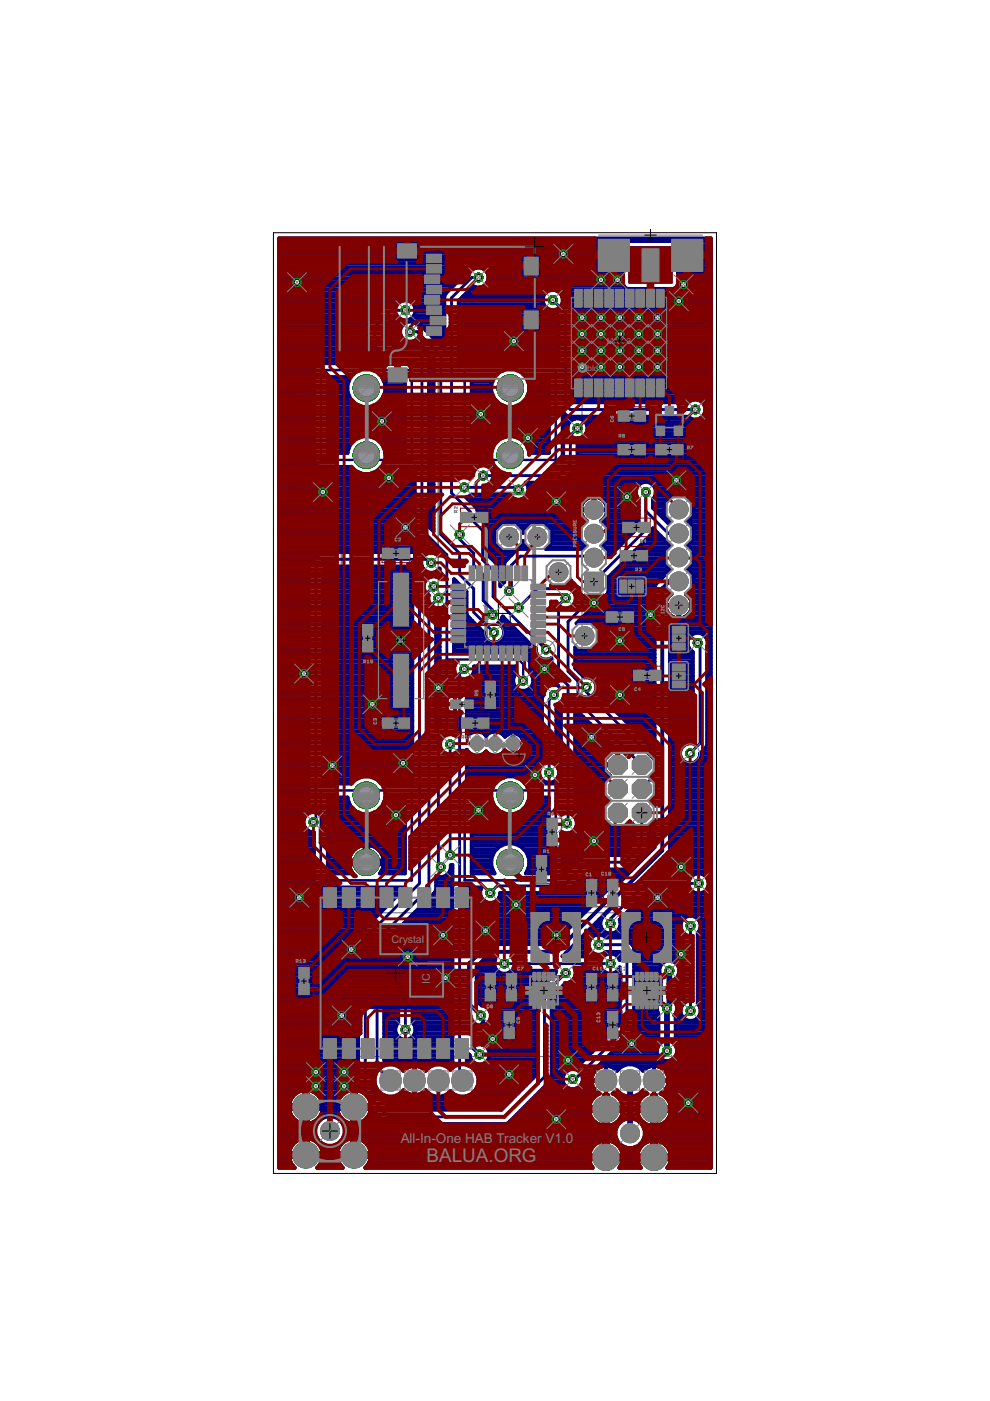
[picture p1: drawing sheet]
<svg xmlns="http://www.w3.org/2000/svg" width="210mm" height="297mm" viewBox="0 0 210 297" stroke-linecap="round" stroke-linejoin="round" font-family="sans-serif">
<defs><g id="words">
<text font-size="4.5" fill="#808080" x="90.4" y="246.3">BALUA.ORG</text>
<text font-size="3.2" fill="#808080" x="85" y="242.3">All-In-One HAB Tracker V1.0</text>
<g font-size="2.5" fill="#808080">
<text x="83" y="199.9">Crystal</text>
<text x="91.1" y="208.7" transform="rotate(-90 91.1 208.7)">I</text>
<text x="91.1" y="208.1" transform="rotate(-90 91.1 208.1)">C</text>
</g>
<g font-size="1.9" fill="#808080">
<text x="128.6" y="73">MAX-6</text>
<text x="123.6" y="78.7">ublox</text>
</g>
</g></defs>
<path d="M75.6 132.6h4.1M77.7 130.5v4.1M106.2 132.6h4M108.2 130.5v4.1M103.6 208.8h4.1M105.7 206.7v4.1M133.6 238.7v3.2M132 240.3h3.1" fill="none" stroke="#000" stroke-width=".21"/>
<g fill="none" stroke="#808080" stroke-width=".42">
<path d="M127.2 233.9h12.8v12.8h-12.8z"/>
<circle cx="133.6" cy="240.3" r="6.4"/>
<circle cx="133.6" cy="240.3" r="3.4"/>
</g>
<g fill="none" stroke="#808080" stroke-width=".25">
<path d="M62.4 79.2v106.7M92.9 79.2v106.7M123.4 79.2v106.7M75.9 82.2h3.5M75.9 96.4h3.5M75.9 82.2a1.74 1.74 0 0 0 1.1 1.7 1.74 1.74 0 0 0 1.9-.4M76 82.4h3.4M76 96.6h3.4M76 82h3.4M76 96.2h3.4M76 82.7h3.4M76 96.9h3.4"/>
<path d="M76 81.8h3.3M76 96h3.3M76.1 82.9h3.2M76.1 97.1h3.2M76.1 97.1a1.73 1.73 0 0 0 2.8 .6M76.1 81.5h3.1M76.1 95.8h3.1M76.1 95.8l-.2 .7 .2 .6M76.2 83.1h3M76.2 97.3h3M76.3 81.3h2.8M76.3 95.5h2.8"/>
<path d="M76.3 83.3h2.8M76.3 97.5h2.8M76.4 81.1h2.6M76.4 95.3h2.6M76.5 83.5h2.4M76.5 97.8h2.4M76.7 80.9h2M76.7 95.1h2M76.8 83.8h1.8M76.8 98h1.8M77.1 80.6h1.2M77.1 94.9h1.2"/>
<path d="M77.1 94.9l.7-.1 .9 .3M77.1 94.9l-.6 .3-.4 .6M77.5 98.2h.4M77.5 84h.4M78.7 80.9l.3 .2M78.7 80.9a1.77 1.77 0 0 0-2.8 1.3M78.7 95.1l.5 .5M79 81.1l.4 .9M79.2 95.6l.2 .6M79.4 82v.7M79.4 82.7l-.5 .8M79.4 96.2v.7"/>
<path d="M79.4 96.9l-.5 .8M106.4 82.2a1.7 1.7 0 0 0 2 1.8M106.4 82.2h3.5M106.4 96.4h3.5M106.5 82.4h3.4M106.5 96.6h3.4M106.5 82.7h3.4M106.5 82h3.4M106.5 96.9h3.4M106.5 96.2h3.4M106.5 81.8h3.3M106.5 96h3.3"/>
<path d="M106.6 82.9h3.2M106.6 97.1l.5 .8 .6 .3h.7M106.6 97.1h3.2M106.6 95.8l-.2 .7 .2 .6M106.6 81.5h3.1M106.6 95.8h3.1M106.7 83.1h3M106.7 97.3h3M106.7 81.3h2.9M106.7 95.5h2.9M106.8 83.3h2.7M106.8 97.5h2.7"/>
<path d="M106.9 81.1h2.5M106.9 95.3h2.5M107 83.5h2.3M107 97.8h2.3M107.2 80.9h2M107.2 95.1h2M107.3 83.8h1.7M107.3 98h1.7M107.6 80.6h1.1M107.6 94.9h1.1M107.9 84h.5M107.9 98.2h.5"/>
<path d="M109.2 95.1l.4 .5M109.2 95.1a1.73 1.73 0 0 0-2.6 .7M109.3 83.5l-.9 .5M109.3 97.8l-.9 .4M109.6 97.5l-.3 .3M109.6 95.6l.3 .6M109.9 96.9l-.3 .6M109.9 82l-.2 1-.4 .5M109.9 82a1.73 1.73 0 0 0-1.9-1.4 1.73 1.73 0 0 0-1.6 1.6M109.9 96.2v.7M75.9 168.6h3.5M76 168.9h3.4"/>
<path d="M76 168.4h3.4M76 168.2h3.4M76 169.1h3.3M76.1 168h3.2M76.1 169.3h3.2M76.2 167.7h3M76.2 169.5h2.9M76.3 167.5h2.7M76.4 169.8h2.6M76.6 167.3h2.2M76.6 170h2.1M76.9 167.1h1.6"/>
<path d="M77 170.2h1.4M106.4 168.6h3.5M106.5 168.9h3.4M106.5 168.4h3.4M106.5 169.1h3.3M106.5 168.2h3.3M106.6 168h3.2M106.6 169.3h3.1M106.7 167.7h3M106.7 169.5l.4 .5M106.7 169.5h2.9M106.8 167.5h2.7"/>
<path d="M106.9 169.8h2.6M107.1 167.3h2.2M107.1 170h2.1M107.1 170l.3 .2M107.4 167.1h1.5M107.5 170.2h1.3M109.8 168a1.73 1.73 0 0 0-2.4-.9 1.73 1.73 0 0 0-.7 2.4M109.8 168a1.75 1.75 0 0 1-.5 1.9 1.75 1.75 0 0 1-1.9 .3M62.5 193.5h86.3v30.5h-86.3zM75.9 182.9h3.5M76 183.1h3.4M76 182.6h3.4"/>
<path d="M76 182.4h3.4M76 183.3h3.3M76.1 182.2h3.2M76.1 183.5h3.2M76.2 182h3M76.2 183.7h2.9M76.2 183.8l.8 .6M76.3 181.8h2.7M76.4 184h2.6M76.6 181.5h2.2M76.6 184.2h2.1M76.9 181.3h1.6"/>
<path d="M77 184.4h1.4M79.3 183.5a1.73 1.73 0 0 0-1.7-2.4 1.73 1.73 0 0 0-1.4 2.7M79.3 183.5a1.71 1.71 0 0 1-2.3 .9M106.4 182.9h3.5M106.5 183.1h3.4M106.5 182.6h3.4M106.5 183.3h3.3M106.5 182.4h3.3M106.6 182.2h3.2M106.6 183.5h3.1M106.7 182h3M106.7 183.7l.7 .7"/>
<path d="M106.7 183.7h2.9M106.8 181.8h2.7M106.9 184h2.6M107.1 181.5h2.2M107.1 184.2h2.1M107.4 181.3h1.5M107.5 184.4h1.4M109.7 183.6a1.73 1.73 0 0 0-1.6-2.5 1.73 1.73 0 0 0-1.4 2.6M109.7 183.6a1.73 1.73 0 0 1-2.3 .8"/>
<circle cx="77.7" cy="168.6" r="1.72"/>
</g>
<path d="M68 97.5v-19h19.3v19M98.5 97.5v-19h19.3v19M68 167.6v19h19.3v-19M98.5 167.6v19h19.3v-19" fill="none" stroke="#808080" stroke-width=".51"/>
<path d="M72.6 107.2h10.2v53.3h-10.2zM76.4 112.2h2.6M76.5 107.2v-2.6h2.5v2.6M77.7 111v2.5M103.1 104.6h10.2v53.4h-10.2zM108.2 108.4v2.6M77.7 154.2v2.5M106.8 158v2.5h2.5v-2.5M106.9 152.9h2.6M108.2 151.6v2.6" fill="none" stroke="#808080" stroke-width=".83"/>
<g fill="#808080" stroke="#808080" stroke-width=".21">
<circle cx="133.6" cy="229.1" r="2.29"/>
<circle cx="128.5" cy="229.1" r="2.29"/>
<circle cx="82.8" cy="229.1" r="2.29"/>
<circle cx="98" cy="229.1" r="2.29"/>
<circle cx="93" cy="229.1" r="2.29"/>
<circle cx="87.9" cy="229.1" r="2.29"/>
<circle cx="138.7" cy="229.1" r="2.29"/>
<circle cx="133.6" cy="240.3" r="2.01"/>
<circle cx="138.7" cy="235.2" r="2.77"/>
<circle cx="128.5" cy="235.2" r="2.77"/>
<circle cx="128.5" cy="245.4" r="2.77"/>
<circle cx="138.7" cy="245.4" r="2.77"/>
<circle cx="70" cy="239.8" r="2.01"/>
<circle cx="64.9" cy="234.7" r="2.77"/>
<circle cx="75.1" cy="234.7" r="2.77"/>
<circle cx="75.1" cy="244.9" r="2.77"/>
<circle cx="64.9" cy="244.9" r="2.77"/>
<circle cx="105" cy="157.6" r="1.42"/>
<circle cx="108.8" cy="157.6" r="1.42"/>
<circle cx="101.2" cy="157.6" r="1.42"/>
<circle cx="125.9" cy="118.2" r="1.99"/>
<circle cx="125.9" cy="113.2" r="1.99"/>
<circle cx="125.9" cy="108.1" r="1.99"/>
<circle cx="143.9" cy="128.3" r="1.99"/>
<circle cx="143.9" cy="123.3" r="1.99"/>
<circle cx="143.9" cy="118.2" r="1.99"/>
<circle cx="143.9" cy="113.1" r="1.99"/>
<circle cx="143.9" cy="108" r="1.99"/>
<circle cx="118.4" cy="121.3" r="1.99"/>
<circle cx="113.9" cy="113.8" r="1.99"/>
<circle cx="107.9" cy="113.8" r="1.99"/>
<circle cx="123.9" cy="134.8" r="1.99"/>
</g>
<g fill="#808080" stroke="#808080" stroke-width=".21">
<path d="M123.9 121.3h4v4h-4z"/>
<circle cx="136.1" cy="172.3" r="2.15"/>
<circle cx="131" cy="172.3" r="2.15"/>
<circle cx="136.1" cy="167.2" r="2.15"/>
<circle cx="131" cy="167.2" r="2.15"/>
<circle cx="136.1" cy="162.2" r="2.15"/>
<circle cx="131" cy="162.2" r="2.15"/>
</g>
<g fill="#000080" stroke="#000080" stroke-width=".21">
<path d="M67.6 198.6h22.8v15.2h-22.8z"/>
<path d="M133.3 52.3h9.2v7.7h-9.2z"/>
</g>
<path d="M68 78.5h19.3v19h-19.3zM98.5 78.5h19.3v19h-19.3zM125.7 117.9l.2 .2M136.9 104.3v4M94.7 139.8h15.2l1 1v3.5M143.9 123.3h.1M68 167.6h19.3v19h-19.3zM98.5 167.6h19.3v19h-19.3zM135.9 162.1l.2 .1M136.1 167.1v.1M141.9 213.3l-.5 .5M82.4 228.7l.4 .4" fill="none" stroke="#000080" stroke-width=".51"/>
<g fill="none" stroke="#000080" stroke-width=".61">
<path d="M101.5 58.8h-1.5l-4.3 4.3v41.4l4 4v1.4l2.6 2.6v6.2l2.2 2.2v5.6l11.2 11.2M86 65.8h-3l-3.5 3.5v2l3.5 3.5h5.5l1 1v36.5l5.2 5.3v36.9l-1.8 1.8v27l.6 .5M87 70.3h1.5l5 5v38l4 4v4.5l2.9 3v5l4.3 4.3M117.2 63.6l2.7 2.7v19.5l1 1h26.5M122.4 90.8l-1.5 1.5v6l-2.5 2.5h-16M91.4 119.3l-.7-.7h-22l-1.7 1.7v53.5l-.5 .5M97.5 113.3v1l2.9 3v2.5l2 2v5.5l2 2v1M98.4 103.3h11l.5 .5M125.7 117.9h-15.4l-1.9 1.9v5l-.5 .5M125.9 118.1v.1M136.9 104.3v8l-11 11M136.9 108.3l4.8 4.8h2.2"/>
<path d="M91.9 124.3l-3 3v60l-11.5 11.5v33l5 5h24.5l8.5-8.5v-17.5l4.5-4.5M92.9 126.8l-1.9 2v59.5l-11.1 11v26.9l2.9 2.9M109.9 128.8l4-4h7.5l2 2v2l-3 3v10.5l2.1 2.1v4.3l13.4 13.4M119.9 126.8l-1.5 1.5v15l2 2v29l-.2 .3M147.9 136.3l.5 .5v20.8l-2.1 2.1M95.4 157.8v23.5M98.4 141.8l-.9 1v85.7l.5 .6M117.4 147.3l-1 1v15.5M124.3 145.7v1l14.4 14.4v3.4l-2.6 2.6M136.1 172.3v6.9l-3.7 3.6h-8l-5 5h-14l-1.5 1.5M146.4 196.3v18M148.1 187.3h-11.2l-7.5 7.5v1"/>
<path d="M86.4 202.8l-.4 .5v15M106.9 204.3h22.5M126.9 200.3h5l1 1v16.5l-11 11h-.5"/>
</g>
<g fill="none" stroke="#000080" stroke-width=".83">
<path d="M59.2 50.5h91.5v197.1h-9.2l.4-.6 .3-1.2h-3.1v-4a3.5 3.5 0 0 1 3.1 3.2h-7.1a3.6 3.6 0 0 1 3.2-3.2v4h-3.2l.4 1.2 .4 .6h-4.6l.6-1.1 .1-.7h-3.1v-4a3.5 3.5 0 0 1 3.1 3.2h-7.1a3.6 3.6 0 0 1 3.2-3.2v4h-3.2l.4 1.2 .4 .6h-48.3l.9-1.1 .3-1.2h-3.1v-4a3.6 3.6 0 0 1 3.1 3.2h-7.1a3.6 3.6 0 0 1 3.2-3.2v4h-3.2l.3 1.2 .9 1.1h-5.5l.9-1.1 .3-1.2h-3.1v-4a3.6 3.6 0 0 1 3.1 3.2h-7.1a3.6 3.6 0 0 1 3.2-3.2v4h-3.2l.3 1.2 .9 1.1h-3.3zM59.2 59.8h37.7M59.2 59h38.5M59.2 58.3h39.3M59.2 57.5h40.2M59.2 56.7h72.9M59.2 55.9h72.9M59.2 55.1h72.9M59.2 54.4h72.9M59.2 53.6h72.9M59.2 52.8h72.9M59.2 52h72.9"/>
<path d="M59.2 51.2h73.6M103.1 57.5h29M103.3 59.8h28.8M103.5 58.3h28.6M103.6 59h28.5M132.3 51.6l.8-.5h9.7l.4 .2 .5 .8v8.2l-.1 .4-.8 .6h-9.7l-.5-.2-.5-.8v-8.2zM143 51.2h7.7M143.7 52h7M143.7 59.8h7M143.7 59h7M143.7 58.3h7M143.7 57.5h7"/>
<path d="M143.7 56.7h7M143.7 55.9h7M143.7 55.1h7M143.7 54.4h7M143.7 53.6h7M143.7 52.8h7M59.2 79.3h7.3M59.2 78.5h7.3M59.2 77.8h7.5M59.2 77h28.7M59.2 76.2h23.1M59.2 75.4h22.2"/>
<path d="M59.2 74.7h21.4M59.2 73.9h20.6M59.2 73.1h19.9M59.2 72.3h19.1M59.2 71.5h18.7M59.2 70.7h18.7M59.2 70h18.7M59.2 69.2h18.7M59.2 68.4h19M59.2 67.6h19.8M59.2 66.8h20.6M59.2 66.1h21.4"/>
<path d="M59.2 65.3h22.1M59.2 64.5h22.9M59.2 63.7h26.2M59.2 62.9h35M59.2 62.2h35.4M59.2 61.4h36.2M59.2 60.6h36.9M69.5 79.9h4.9a4.1 4.1 0 0 0 3.3 6.5 4.1 4.1 0 0 0 3.3-6.5h4.9v16.1h-4.2a4 4 0 0 0-4-3.6 4 4 0 0 0-4 3.6h-4.2zM81 70l2.6-2.7h.9a2.14 2.14 0 0 0 3 0 2.14 2.14 0 0 0 0-3 2.14 2.14 0 0 0-3 0h-1.8l-.6 .2-3.9 4-.3 .5v2.6l.3 .6 3.9 3.9 .6 .2h5.1l.1 .8-.3-.1h-19.9l-.5 .2-.4 .4-.3 .6v19.6l.3 .5 .4 .5 .5 .2h6.8a4 4 0 0 0 6.3 0h6.8l.3-.1v13.7l.3 .6 4.2 4.2-1.4-.3h-22.6a7.5 7.5 0 0 0-3 2.9v52.4a2.12 2.12 0 0 0-1 2.5 2.12 2.12 0 0 0 2.1 1.5v10.5l.3 .6 .4 .4 .5 .2h18.3l-9.8 9.9-.3 .5v32.7l-.4-.1v3.2h-4a3.6 3.6 0 0 1 3.2-3.2v7.2l-1.2-.4-1.1-.8M81 70v.7l2.6 2.6h5.2a5.3 5.3 0 0 1 2.2 2.2v36.2l.9 .9v-36.6l-3.8-3.8a2.16 2.16 0 0 1-3.3-1.4M81 70h3.8M81 70.7h3.8"/>
<path d="M81.8 69.2h3.3M81.8 71.5h3.4M82.5 68.4h3.6M82.6 72.3h3.6M83.3 67.6h1.5M83.4 73.1h5.6M86.5 63.7h7.7M87.1 67.6h7.1M87.7 64.5h6.5M87.7 72.3h.6M87.8 66.8h6.4M87.8 68.4h6.4"/>
<path d="M88 65.3h6.2M88.1 66.1h6.1M89.5 69.2h4.7M89.6 73.9h.2M90.2 70h4M90.4 74.7h.2M90.9 75.4h.5M91 79.3h.9M91 78.5h.9M91 77.8h.9M91 77h.9M91 76.2h.9"/>
<path d="M91 70.7h3.2M91.8 71.5h2.4M92.6 72.3h1.6M93.4 73.1h.8M94.1 73.9h.1M97.3 77h21.1M97.3 76.2h21.1M97.3 75.4h21.1M97.3 74.7h21.1M97.3 73.9h21.1M97.3 73.1h21.1M97.3 72.3h21.1"/>
<path d="M97.3 71.5h21.1M97.3 70.7h21.1M97.3 70h21.1M97.3 69.2h21.1M97.3 68.4h21.1M97.3 67.6h21.1M97.3 66.8h21M97.3 66.1h20.2M97.3 65.3h18.6M97.3 64.5h18M97.3 63.7h17.8M98.1 62.9h17.1"/>
<path d="M98.9 62.2h16.7M99.7 61.4h51M100 79.9h4.9a4.1 4.1 0 0 0 3.3 6.5 4.1 4.1 0 0 0 3.3-6.5h4.9v16.1h-4.2a4 4 0 0 0-4-3.6 4 4 0 0 0-4 3.6h-4.2zM102.7 60.6h29.5M118.8 62.2h31.9M119.2 62.9h31.5M119.5 63.7h31.2M120.2 64.5h30.5M120.8 65h.1M121 65.3h29.7M121.5 66l-.3-.5-1.9-1.9a2.14 2.14 0 0 0-2.1-2.2 2.14 2.14 0 0 0-2.2 2.2 2.14 2.14 0 0 0 2.2 2.1l1.2 1.3v10.1l-20.2-.1-.5 .2-.4 .5v-13.9l3.1-3.1a2.14 2.14 0 0 0 2.8-.6 2.14 2.14 0 0 0-.3-2.9 2.14 2.14 0 0 0-2.9 .1l-.8 .3-.5 .4-4.3 4.3-.2 .5v11.2l-4.9-5-.9-.2a2.12 2.12 0 0 0-2.5-.4 2.12 2.12 0 0 0-1.1 2.4M121.5 66l.1 19.3h24.3a2.14 2.14 0 0 1 3.1 0 2.14 2.14 0 0 1 0 3 2.14 2.14 0 0 1-3.1 0h-25.3l-.5-.2-.8-.7v10.4l.1-5.8 .2-.5 .7-.7a2.03 2.03 0 0 1 1.7-2.1"/>
<path d="M121.5 79.3h29.2M121.5 78.5h29.2M121.5 77.8h29.2M121.5 77h29.2M121.5 76.2h29.2M121.5 75.4h29.2M121.5 74.7h29.2M121.5 73.9h29.2M121.5 73.1h29.2M121.5 72.3h29.2M121.5 71.5h29.2M121.5 70.7h29.2"/>
<path d="M121.5 70h29.2M121.5 69.2h29.2M121.5 68.4h29.2M121.5 67.6h29.2M121.5 66.8h29.2M121.5 66.1h29.2M143.6 60.6h7.1M59.2 88.7h7.3M59.2 99.6h16M59.2 98.8h8.2M59.2 98.1h7.5M59.2 97.3h7.3"/>
<path d="M59.2 96.5h7.3M59.2 95.7h7.3M59.2 95h7.3M59.2 94.2h7.3M59.2 93.4h7.3M59.2 92.6h7.3M59.2 91.8h7.3M59.2 91.1h7.3M59.2 90.3h7.3M59.2 89.5h7.3M59.2 87.9h7.3M59.2 87.1h7.3"/>
<path d="M59.2 86.4h7.3M59.2 85.6h7.3M59.2 84.8h7.3M59.2 84h7.3M59.2 83.2h7.3M59.2 82.5h7.3M59.2 81.7h7.3M59.2 80.9h7.3M59.2 80.1h7.3M69.5 88.7h16.4M69.5 95.7h4.2M69.5 95h4.5"/>
<path d="M69.5 94.2h4.8M69.5 93.4h5.6M69.5 92.6h7.1M69.5 91.8h16.4M69.5 91.1h16.4M69.5 90.3h16.4M69.5 89.5h16.4M69.5 87.9h16.4M69.5 87.1h16.4M69.5 86.4h16.4M69.5 85.6h5.8M69.5 84.8h5"/>
<path d="M69.5 84h4.6M69.5 83.2h4.2M69.5 82.5h4.2M69.5 81.7h4.2M69.5 80.9h4.4M69.5 80.1h4.8M78.7 92.6h7.2M80 85.6h5.9M80.2 99.6h7.7M80.2 93.4h5.7M80.8 84.8h5.1M81 94.2h4.9"/>
<path d="M81.1 80.1h4.8M81.3 84h4.6M81.4 95h4.5M81.4 80.9h4.5M81.6 83.2h4.3M81.7 95.7h4.2M81.7 82.5h4.2M81.7 81.7h4.2M91 88.7h.9M91 99.6h.9M91 98.8h.9M91 98.1h.9"/>
<path d="M91 97.3h.9M91 96.5h.9M91 95.7h.9M91 95h.9M91 94.2h.9M91 93.4h.9M91 92.6h.9M91 91.8h.9M91 91.1h.9M91 90.3h.9M91 89.5h.9M91 87.9h.9"/>
<path d="M91 87.1h.9M91 86.4h.9M91 85.6h.9M91 84.8h.9M91 84h.9M91 83.2h.9M91 82.5h.9M91 81.7h.9M91 80.9h.9M91 80.1h.9M100 88.7h16.4M100 95.7h4.2"/>
<path d="M100 95h4.5M100 94.2h4.9M100 93.4h5.6M100 92.6h7.1M100 91.8h16.4M100 91.1h16.4M100 90.3h16.4M100 89.5h16.4M100 87.9h16.4M100 87.1h16.4M100 86.4h16.4M100 85.6h5.8"/>
<path d="M100 84.8h5.1M100 84h4.6M100 83.2h4.2M100 82.5h4.2M100 81.7h4.2M100 80.9h4.4M100 80.1h4.8M109.2 92.6h7.2M110.5 85.6h5.9M110.7 93.4h5.7M111.3 84.8h5.1M111.5 94.2h4.9"/>
<path d="M111.6 80.1h4.8M111.8 84h4.6M111.9 95h4.5M111.9 80.9h4.5M112.1 83.2h4.3M112.2 95.7h4.2M112.2 82.5h4.2M112.2 81.7h4.2M119.3 88.7h27.1M119.3 97.3h.1M119.3 96.5h.1M119.3 95.7h.1"/>
<path d="M119.3 95h.1M119.3 94.2h.1M119.3 93.4h.1M119.3 92.6h.1M119.3 91.8h.2M119.3 91.1h.8M119.3 90.3h1.1M119.3 89.5h1.5M119.3 87.9h.6M121.5 84.8h25.3M121.5 84h29.2M121.5 83.2h29.2"/>
<path d="M121.5 82.5h29.2M121.5 81.7h29.2M121.5 80.9h29.2M121.5 80.1h29.2M121.8 99.6h28.9M122.4 98.8h28.3M122.4 98.1h28.3M122.4 97.3h28.3M122.4 96.5h28.3M122.4 95.7h28.3M122.4 95h28.3M122.4 94.2h28.3"/>
<path d="M122.4 93.4h28.3M122.9 88.7a2.14 2.14 0 0 1 1.7 2.3 2.14 2.14 0 0 1-2.2 2v5.6l-.2 .6-2.9 2.9-.6 .2h-7.2a2.14 2.14 0 0 1-.3 3.3 2.14 2.14 0 0 1-3.1-.7h-8.2l-.2 .2M123.7 92.6h27M124.1 89.5h26.6M124.3 91.8h26.4M124.5 90.3h26.2M124.6 91.1h26.1M148.1 84.8h2.6M148.4 88.7h2.3M149.2 85.6h1.5M149.3 87.9h1.4M149.5 86.4h1.2"/>
<path d="M149.5 87.1h1.2M59.2 120h6.3M59.2 119.2h6.8M59.2 118.4h7.6M59.2 117.6h8.3M59.2 116.8h32.6M59.2 116h31.8M59.2 115.3h31M59.2 114.5h30.3M59.2 113.7h29.5M59.2 112.9h28.9M59.2 112.1h28.7"/>
<path d="M59.2 111.4h28.7M59.2 110.6h28.7M59.2 109.8h28.7M59.2 109h28.7M59.2 108.2h28.7M59.2 107.4h28.7M59.2 106.7h28.7M59.2 105.9h28.7M59.2 105.1h28.7M59.2 104.3h28.7M59.2 103.5h28.7M59.2 102.8h28.7"/>
<path d="M59.2 102h28.7M59.2 101.2h28.7M59.2 100.4h17.5M78.7 100.4h9.2M91 111.4h.9M91 110.6h.9M91 109.8h.9M91 109h.9M91 108.2h.9M91 107.4h.9M91 106.7h.9M91 105.9h.9"/>
<path d="M91 105.1h.9M91 104.3h.9M91 103.5h.9M91 102.8h.9M91 102h.9M91 101.2h.9M91 100.4h.9M91.4 112.1h.5M99.3 105.9h10.1M99.7 105.1l-.9 .4 2.2 2.2 .3 .5M99.7 105.1h8.5M100 106.7h23.5"/>
<path d="M100.8 107.4h22.4M101.3 109h22M101.3 108.2h21.8M101.8 109.8h21.9M102.6 110.6h21.5M103.3 111.4h2.7M103.8 112.1h1.5M103.9 117.6h4.6M103.9 116.8h3.2M103.9 116h1.9M103.9 115.3h1.3M103.9 114.5h1"/>
<path d="M103.9 113.7h.9M103.9 112.9h1.1M104.2 118.4h3.5M104.9 119.2h2.2M105.7 120h1.2M108.8 116.8h.5M109.9 111.4h2.1M110.1 116h1.7M110.5 105.9h13.7M110.6 112.1h.7M110.7 115.3h.5M110.9 112.9h.1"/>
<path d="M111.7 105.1h23.3M111.8 102.8h23.7M112 104.3h22.8M112.1 103.5h22.9M115.8 111.4h7.6M116.1 116h7.7M116.6 112.1h6.4M116.7 115.3h6.9M116.9 112.9h5.9M117 114.5h6.1M117 113.7h5.8M119.4 102h31.3"/>
<path d="M120.2 101.2h30.5M121 100.4h29.7M123.2 107.4a2.83 2.83 0 0 1 2.6-2.1v2.9h-2.7l.4 1.4 .9 .8a3.1 3.1 0 0 0-.3 5.3l-.7 .7h-7.7a3.1 3.1 0 0 0 .1-5.2 3.1 3.1 0 0 0-4.9 1.8 3.1 3.1 0 0 0-4.8-1.7 3.1 3.1 0 0 0 0 5.1 3.1 3.1 0 0 0 4.8-1.7l.4 .9 .8 .8h-2.1l-.5 .2-2.4 2.4-.2 .5v3.9l-.8 .9v-3.7l-.3-.5-1.9-2v-5.9l-.3-.5-2.3-2.4v-1.1M123.2 107.4l-.1 .6h5.6v-.6M125.8 107.4h.2M125.8 106.7h.2M125.8 105.9h.2M127.7 105.9h7.7M127.7 110.6h7.7M128.1 116h3M128.1 109.8h7.3M128.2 115.3h3.6"/>
<path d="M128.3 106.7h7.1M128.5 111.4h6.9M128.6 109h6.8M128.7 107.4a2.83 2.83 0 0 0-2.7-2.1v2.9h2.7l-.4 1.4-.9 .8a3.1 3.1 0 0 1 .4 5.3l.8 .8 .4 1.1M128.7 107.4h6.7M128.7 116.8h1.6M128.7 108.2h6.7M128.7 114.5h3.9M128.9 112.1h6.1M129 117.6h.5M129 113.7h4.4M129 112.9h5.2"/>
<path d="M131.5 120h9.8M132.2 119.2h8.8M133 118.4h7.8M133.8 117.6h7M134.6 116.8h6.5M135.4 116h6.3M136.1 115.3h5.6M136.9 114.5h4.2M137.7 113.7h2.4M138.3 112.9h1.1M138.4 102.8h12.3M138.5 112.1h.1"/>
<path d="M138.5 107.4h2.3M138.5 106.7h2.6M138.5 105.9h3.2M138.9 105.1h3.9M138.9 103.5h11.8M139 108.2h1.8M139 104.3h11.7M139.8 109h1.2M140.5 109.8h.8M141.3 109.8a3.2 3.2 0 0 1 .8-4.4 3.2 3.2 0 0 1 4.4 .8 3.2 3.2 0 0 1-.7 4.4l.7 .7 .5 1.2v1.2M141.3 109.8l.8 .8M141.3 110.6h.7"/>
<path d="M142.1 110.6l-.4 .3-3.2-3.2v-1.9a2.15 2.15 0 0 0-.1-3 2.15 2.15 0 0 0-3 0 2.15 2.15 0 0 0 0 3v5.9l-6.4 6.4v-.5M145 105.1h5.7M145.8 110.6h4.9M146.1 115.3h4.6M146.2 116h4.5M146.2 105.9h4.5M146.5 120h4.2M146.5 109.8h4.2M146.6 111.4h4.1M146.7 116.8h4M146.7 114.5h4M146.7 106.7h4"/>
<path d="M146.9 119.2h3.8M146.9 109h3.8M146.9 112.1h3.8M147 113.7l-.5 1.2-.7 .7a3.1 3.1 0 0 1 0 5.1M147 118.4h3.7M147 117.6h3.7M147 113.7h3.7M147 112.9h3.7M147 108.2h3.7M147 107.4h3.7M59.2 137.9h6.2M59.2 139.5h6.2"/>
<path d="M59.2 138.7h6.2M59.2 137.1h6.2M59.2 136.3h6.2M59.2 135.6h6.2M59.2 134.8h6.2M59.2 134h6.2M59.2 133.2h6.2M59.2 132.4h6.2M59.2 131.7h6.2M59.2 130.9h6.2M59.2 130.1h6.2M59.2 129.3h6.2"/>
<path d="M59.2 128.5h6.2M59.2 127.7h6.2M59.2 127h6.2M59.2 126.2h6.2M59.2 125.4h6.2M59.2 124.6h6.2M59.2 123.8h6.2M59.2 123.1h6.2M59.2 122.3h6.2M59.2 121.5h6.2M59.2 120.7h6.2M68.5 137.9h18.9"/>
<path d="M68.5 139.5h18.9M68.5 138.7h18.9M68.5 137.1h18.9M68.5 136.3h18.9M68.5 135.6h18.9M68.5 134.8h18.9M68.5 134h18.9M68.5 133.2h18.9M68.5 132.4h18.9M68.5 131.7h18.9M68.5 130.9h18.9M68.5 130.1h18.9"/>
<path d="M68.5 129.3h18.9M68.5 128.5h18.9M68.5 127.7h18.9M68.5 127h18.9M68.5 126.2h19.4M68.5 125.4h20.2M68.5 124.6h21M68.5 123.8h21.4M68.5 123.1h21.7M68.5 122.3h22.8M68.5 121.5h24.7M68.7 120.7h21.2"/>
<path d="M92.5 137.9h.7M92.5 139.5h.7M92.5 138.7h.7M92.5 137.1h.7M92.5 136.3h.7M92.5 135.6h.7M92.5 134.8h.7M92.5 134h.7M92.5 133.2h.7M92.5 132.4h.7M92.5 131.7h.7M92.5 130.9h.7"/>
<path d="M92.5 130.1h.7M92.6 122.3h.6M92.6 129.3h.6M93 128.9h.2v25l-.7 .7v-25.1zM93 120.7h.2M96.3 137.9h17.3M96.3 137.1h16.7M96.3 136.3h15.9M96.3 135.6h6.9M96.3 134.8h6.4M96.3 134h6.2M96.3 133.2h5.4"/>
<path d="M96.3 132.4h4.6M96.3 131.7h3.8M96.3 130.9h3M96.3 130.1h2.6M96.3 129.3h2.6M96.3 128.5h2.6M96.3 127.7h2.6M96.3 127h2.6M96.3 126.2h2.6M96.3 125.4h2.6M96.3 124.6h1.8M96.3 123.8h1"/>
<path d="M96.3 123.1h.2M106.1 132.4h2.2M106.1 123.8h.3M106.1 123.1h.8M106.1 122.3h.8M106.1 121.5h.8M106.1 120.7h.8M106.1 131.7h1.4M106.3 135.6h5.1M106.5 130.9h.2M106.7 133.2h2.4M106.8 134.8h3.8"/>
<path d="M106.9 134h3M110.9 138.7h2.9M111.7 139.5h2.8M122 137.9h16.8M122 139.5h16.8M122 138.7h16.8M122.7 131.7h16.1M123.5 130.9h15.3M124.3 130.1h14.5M124.9 129.3h13.9M124.9 128.5h13.9M124.9 127.7h13.9"/>
<path d="M124.9 127h13.9M125.9 132.4h12.9M126 137.1h12.8M126.6 133.2h12.2M126.7 136.3h12.1M126.9 134h11.9M127 135.6h11.8M127 134.8h11.8M128.5 126.2h10.3M129 125.4h9.8M129 124.6h9.8M129 123.8h10"/>
<path d="M129 123.1h10.8M129.1 122.3h11.5M129.9 121.5h11.4M130.7 120.7h11.4M139 123.8l-.2 .6v34.6l-12.5-12.5a2.2 2.2 0 0 0-2.5-2.9l-1.8-1.9v-4.5l.2 .3 1.1 .4M139.5 123.4h.1M141.3 121.5l-.1 .3-2.2 2M142 137.9h4.5M142 139.5h4.9M142 138.7h4.9M142 137.1h3.9M142 136.3h3.8"/>
<path d="M142 135.6h3.9M142 134.8h4.5M142 134h8.7M142 133.2h8.7M142 132.4h8.7M142 131.7h8.7M142 130.9h.8M142.1 120.7a3.1 3.1 0 0 1 0-5.1l-.8-.7-.1-.4-.4-.1-2.3-2.4v.6l-.3 .6-9.2 9.2v3.1l-.2 .4-.7 .5h-3.2v2.7l-.2 .6-2.5 2.5a3.2 3.2 0 0 1 4.7 1.5 3.2 3.2 0 0 1-2.4 4.2M142.1 120.7l-.8 .8M143.8 130.9h.2M143.8 130.1h.2M143.8 129.3h.2"/>
<path d="M143.8 128.5h.2M143.9 123.3h-2l-1.5 1.4v55.6l-9.5 9.5h-1l-12 12h-16l-2.5 2.5v8.5l3 3v1l-2 2v3.5l1.3 1.3M145.1 130.9h5.6M145.7 126.2l.8 1.1 .2 .9h-2.7v2.9a2.78 2.78 0 0 0 2.7-2.6M145.7 126.2h5M145.8 120.7l.7 .8M145.8 120.7h4.9M146.1 130.1h4.6M146.1 125.4h4.6M146.4 127h4.3M146.5 121.5a3.1 3.1 0 0 1-1.1 4.5l.3 .2M146.5 129.3h4.2"/>
<path d="M146.6 121.5h4.1M146.7 127.7h4M146.7 128.5v-.1h-2.9v2.7l-.9-.2-.9-.5v50.2l-.2 .6-4.6 4.6h9.4a2.15 2.15 0 0 1 3.5 .5 2.15 2.15 0 0 1-1.6 3.1M146.7 134.5a2.15 2.15 0 0 1 2.5 .1 2.15 2.15 0 0 1 .7 2.4v20.9l-.2 .6-1.3 1.2a2.14 2.14 0 0 1-2.1 2.2 2.14 2.14 0 0 1-2.1-2.2 2.14 2.14 0 0 1 2.1-2.1l.6-.6v-18.8a2.15 2.15 0 0 1-.2-3.7zM146.7 128.5h4M146.7 124.6h4M146.9 122.3h3.8M147 123.8h3.7M147 123.1h3.7M149.4 134.8h1.3M149.9 135.6h.8M149.9 137.9h.8"/>
<path d="M149.9 139.5h.8M149.9 138.7h.8M149.9 137.1h.8M150.1 136.3h.6M59.2 159.8h6.2M59.2 159h6.2M59.2 158.2h6.2M59.2 157.4h6.2M59.2 156.7h6.2M59.2 155.9h6.2M59.2 155.1h6.2M59.2 154.3h6.2"/>
<path d="M59.2 153.5h6.2M59.2 152.7h6.2M59.2 152h6.2M59.2 151.2h6.2M59.2 150.4h6.2M59.2 149.6h6.2M59.2 148.8h6.2M59.2 148.1h6.2M59.2 147.3h6.2M59.2 146.5h6.2M59.2 145.7h6.2M59.2 144.9h6.2"/>
<path d="M59.2 144.1h6.2M59.2 143.4h6.2M59.2 142.6h6.2M59.2 141.8h6.2M59.2 141h6.2M59.2 140.3h6.2M68.5 159.8h18.9M68.5 159h18.9M68.5 158.2h18.9M68.5 157.4h18.9M68.5 156.7h18.9M68.5 155.9h18.9"/>
<path d="M68.5 155.1h18.9M68.5 154.3h18.9M68.5 153.5h18.9M68.5 152.7h18.9M68.5 152h18.9M68.5 151.2h18.9M68.5 150.4h18.9M68.5 149.6h18.9M68.5 148.8h18.9M68.5 148.1h18.9M68.5 147.3h18.9M68.5 146.5h18.9"/>
<path d="M68.5 145.7h18.9M68.5 144.9h18.9M68.5 144.1h18.9M68.5 143.4h18.9M68.5 142.6h18.9M68.5 141.8h18.9M68.5 141h18.9M68.5 140.3h18.9M92.5 154.3h.3M92.5 153.5h.7M92.5 152.7h.7M92.5 152h.7"/>
<path d="M92.5 151.2h.7M92.5 150.4h.7M92.5 149.6h.7M92.5 148.8h.7M92.5 148.1h.7M92.5 147.3h.7M92.5 146.5h.7M92.5 145.7h.7M92.5 144.9h.7M92.5 144.1h.7M92.5 143.4h.7M92.5 142.6h.7"/>
<path d="M92.5 141.8h.7M92.5 141h.7M92.5 140.3h.7M99 159v7.1h6l.9-.9M99 159.8h.7M99 159h.1M99 155.9h.4M99 155.1h15.9M99 154.3h15.9M99 153.5h15.9M99 152.7h15.9M99 152h15.9"/>
<path d="M99 151.2h15.9M99 150.4h15.9M99 149.6h15.9M99 148.8h15.9M99 148.1h15.9M99 147.3h16.3M99 146.5h16.5M99 145.7h10.3M99 144.9h9.9M99 144.1h9.8M99.9 143.4h9.1M100.4 142.6h9.1"/>
<path d="M100.6 141.8h8.9M102.6 159.8h.9M102.9 155.9h.3M106.4 159.8h1.7M106.7 155.9h.8M108.8 155.4v4.5M108.8 157.6h2.2M108.8 159.8h.1M108.8 159h.1M108.8 158.2h.1M108.8 157.4h.1M108.8 156.7h.1"/>
<path d="M108.8 155.9h.1M109.5 159.8h5.4M110.1 155.9h4.8M110.6 159h4.3M110.7 156.7h4.2M110.9 158.2h4M111 157.4h3.9M112.3 140.3h4.6M112.4 142.6h4.5M112.4 141.8h4.5M112.4 141h4.5M112.5 145.7h3.5"/>
<path d="M112.8 143.4h4.1M113 144.9h4.9M113.1 144.1h4M115.3 147.3l-.4 .7v14.3a2.15 2.15 0 0 0 0 3.1 2.15 2.15 0 0 0 3.1 0 2.15 2.15 0 0 0 0-3.1v-12.9l.9-.6v17.8l-.8-.5h-6.8l-.9-.9M117.6 144.6l-.5-.4-.2-.6v-4a2.13 2.13 0 0 1-3.3-1.8l-7-7.1a2.14 2.14 0 0 1-1 1.5 2.14 2.14 0 0 1 .3 3.7 2.14 2.14 0 0 1-3.3-1.8l-3.5-3.4-.2-.6v-4.6l-2.6-2.7v15.5h13.9a5 5 0 0 1 2.2 2.2v2.3a2.14 2.14 0 0 1 .1 3 2.14 2.14 0 0 1-3.1 0 2.14 2.14 0 0 1 .1-3v-1.4l-.2-.1h-8.8a2.09 2.09 0 0 1-1.5 2.6v12.4a2.48 2.48 0 0 1 4.1-.3 2.48 2.48 0 0 1 4 .2 2.23 2.23 0 0 1 3.2-.2 2.23 2.23 0 0 1 0 3.3 2.23 2.23 0 0 1-3.2-.2 2.5 2.5 0 0 1-4 .2 2.48 2.48 0 0 1-4.1-.3M117.6 144.6h.1M117.6 144.6l.8 .8a2.07 2.07 0 0 0-3.1 1.9M118 159.8h.9M118 159h.9M118 158.2h.9M118 157.4h.9M118 156.7h.9"/>
<path d="M118 155.9h.9M118 155.1h.9M118 154.3h.9M118 153.5h.9M118 152.7h.9M118 152h.9M118 151.2h.9M118 150.4h.9M118 149.6h.9M122 159.8h7.4M122 159h8.6M122 158.2h7.9"/>
<path d="M122 157.4h7.1M122 156.7h6.3M122 155.9h5.5M122 155.1h4.7M122 154.3h4M122 153.5h3.2M122 152.7h2.4M122 152h1.6M122 151.2h.8M122 150.4h.1M122 141h16.8M122 140.3h16.8"/>
<path d="M122.1 141.8h16.7M122.9 142.6h15.9M123.6 143.4h15.2M125.8 144.1h13M126.3 146.5h12.5M126.3 144.9h12.5M126.5 145.7h12.3M127 147.3h11.8M127.8 148.1h11M128.6 148.8h10.2M129.4 149.6h9.4M130.2 150.4h8.6"/>
<path d="M130.9 159.8h.2M130.9 151.2h7.9M131.7 152h7.1M132.5 152.7h6.3M133.3 153.5h5.5M134.1 154.3h4.7M134.9 155.1h3.9M135.6 155.9h3.2M136.4 156.7h2.4M137.2 157.4h1.6M138 158.2h.8M138.7 159h.1"/>
<path d="M142 159.8h2.2M142 159h2.3M142 158.2h2.8M142 157.4h4.5M142 156.7h4.9M142 155.9h4.9M142 155.1h4.9M142 154.3h4.9M142 153.5h4.9M142 152.7h4.9M142 152h4.9M142 151.2h4.9"/>
<path d="M142 150.4h4.9M142 149.6h4.9M142 148.8h4.9M142 148.1h4.9M142 147.3h4.9M142 146.5h4.9M142 145.7h4.9M142 144.9h4.9M142 144.1h4.9M142 143.4h4.9M142 142.6h4.9M142 141.8h4.9"/>
<path d="M142 141h4.9M142 140.3h4.9M148.4 159.8h2.3M149.2 159h1.5M149.8 158.2h.9M149.9 157.4h.8M149.9 156.7h.8M149.9 155.9h.8M149.9 155.1h.8M149.9 154.3h.8M149.9 153.5h.8M149.9 152.7h.8"/>
<path d="M149.9 152h.8M149.9 151.2h.8M149.9 150.4h.8M149.9 149.6h.8M149.9 148.8h.8M149.9 148.1h.8M149.9 147.3h.8M149.9 146.5h.8M149.9 145.7h.8M149.9 144.9h.8M149.9 144.1h.8M149.9 143.4h.8"/>
<path d="M149.9 142.6h.8M149.9 141.8h.8M149.9 141h.8M149.9 140.3h.8M59.2 175.4h5.4M59.2 179.3h7.3M59.2 178.5h7.3M59.2 177.7h7.3M59.2 177h7.3M59.2 176.2h6.2M59.2 174.6h5.1M59.2 173.8h5.2"/>
<path d="M59.2 173h5.5M59.2 172.3h6.2M59.2 171.5h6.2M59.2 170.7h6.2M59.2 169.9h6.2M59.2 169.1h6.2M59.2 168.4h6.2M59.2 167.6h6.2M59.2 166.8h6.2M59.2 166h6.2M59.2 165.2h6.2M59.2 164.4h6.2"/>
<path d="M59.2 163.7h6.2M59.2 162.9h6.2M59.2 162.1h6.2M59.2 161.3h6.2M59.2 160.5h6.2M68.5 166h6.1M68.5 165.2h6.9M68.5 164.4h18.9M68.5 163.7h18.9M68.5 162.9h18.9M68.5 162.1h18.9M68.5 161.3h18.9"/>
<path d="M68.5 160.5h18.9M69.5 175.4h16.4M69.5 179.3h7.2M69.5 178.5h16.4M69.5 177.7h16.4M69.5 177h16.4M69.5 176.2h16.4M69.5 174.6h16.4M69.5 173.8h16.4M69.5 173h16.4M69.5 172.3h6.5M69.5 171.5h5.4"/>
<path d="M69.5 170.7h4.7M69.5 169.9h4.4M69.5 169.1h4.2M75.4 165.2l-.9 .9h-6v-45.2l.8-.8h20.2a2.1 2.1 0 0 0 1.7 1.4 2.1 2.1 0 0 0 2-1v2.1a2.1 2.1 0 0 0-2.2-.2 2.1 2.1 0 0 0-1.2 1.9l-2.1 2.1-.3 .6v39.1h-6.6l-.9-.9M75.4 165.2l1.5-.6h1.6l1.4 .6M77.3 179.3h.8M78.7 179.3h7.2M79.3 172.3h6.6M79.9 165.2h7.5M80.5 171.5h5.4M80.7 166h6.7M81.2 170.7h4.7"/>
<path d="M81.5 169.9h4.4M81.7 169.1h4.2M99 166h6.1M99 165.2h6.9M99 164.4h15.4M99 163.7h15.3M99 162.9h15.5M99 162.1h15.9M99 161.3h15.9M99 160.5h15.9M100 175.4h16.4M100 169.1h4.2a4 4 0 0 0 4 3.6 4 4 0 0 0 4-3.6h4.2v16.1h-4.9a4.1 4.1 0 0 0-3.3-6.4 4.1 4.1 0 0 0-3.3 6.4h-4.9z"/>
<path d="M100 179.3h6.3M100 178.5h16.4M100 177.7h16.4M100 177h16.4M100 176.2h16.4M100 174.6h16.4M100 173.8h16.4M100 173h16.4M100 172.3h6.5M100 171.5h5.4M100 170.7h4.7M100 169.9h4.4"/>
<path d="M100 169.1h4.2M105.9 165.2l1.5-.6h1.6l1.4 .6M109.9 172.3h6.5M110 179.3h6.4M110.4 165.2h4.5M111 171.5h5.4M111.2 166h7.7M111.7 170.7h4.7M112 169.9h4.4M112.2 169.1h4.2M118 162.1h.9M118 161.3h.9"/>
<path d="M118 160.5h.9M118 165.2h.9M118.3 162.9h.6M118.5 164.4h.4M118.6 163.7h.3M119.3 179.3h14.5M119.3 178.5h15.2M119.3 177.7h15.2M119.3 177h15.2M121.6 176.2h12.9M122 173.3v-23l9.1 9.1v2.7h-2.9v-1.1l1.6-1.6h1.1v2.9h-2.7v1l1.2 1.2-1.5 1.4v2.6l1.2 1.3-1.2 1.2v2.6l1.8 1.8M122 173.3v.1"/>
<path d="M122 173h5.9M122 172.3h5.9M122 171.5h5.9M122 170.7h6.2M122 169.9h7M122 169.1h6.5M122 168.4h5.9M122 167.6h5.9M122 166.8h5.9M122 166h5.9M122 165.2h6.6M122 164.4h7.3"/>
<path d="M122 163.7h6.5M122 162.9h6.2M122 162.1h8.9M122 161.3h6.2M122 160.5h6.7M122 173.4a2.14 2.14 0 0 1-.2 2.6 2.14 2.14 0 0 1-2.5 .5v9.3l4.3-4.3 .5-.2h7.7l2.7-2.8M122.1 175.4h12.4M122.2 173.8h5.9M122.3 174.6h6.6M130.9 161.3h.2M130.9 160.5h.2M132.3 175.4l1.2-1.2 1 1v3.3"/>
<path d="M133.1 174.6h.9M137.6 175.4h1.2M137.6 179.3h1.2M137.6 178.5h1.2M137.6 177.7h1.2M137.6 177h1.2M137.6 176.2h1.2M138.2 174.6h.6M142 175.4h8.7M142 179.3h8.7M142 178.5h8.7M142 177.7h8.7"/>
<path d="M142 177h8.7M142 176.2h8.7M142 174.6h8.7M142 173.8h8.7M142 173h8.7M142 172.3h8.7M142 171.5h8.7M142 170.7h8.7M142 169.9h8.7M142 169.1h8.7M142 168.4h8.7M142 167.6h8.7"/>
<path d="M142 166.8h8.7M142 166h8.7M142 165.2h8.7M142 164.4h8.7M142 163.7h8.7M142 162.9h8.7M142 162.1h8.7M142 161.3h2.9M142 160.5h2.4M147.7 161.3h3M148.3 160.5h2.4M59.2 189.4h25.5"/>
<path d="M59.2 199.6h16.7M59.2 198.8h16.7M59.2 198h16.9M59.2 197.3h17.7M59.2 196.5h18.4M59.2 195.7h19.2M59.2 194.9h20M59.2 194.1h20.8M59.2 193.3h21.6M59.2 192.6h22.3M59.2 191.8h23.1M59.2 191h23.9"/>
<path d="M59.2 190.2h24.7M59.2 188.7h26.2M59.2 187.9h8M59.2 187.1h7.4M59.2 186.3h7.3M59.2 185.5h7.3M59.2 184.8h7.3M59.2 184h7.3M59.2 183.2h7.3M59.2 182.4h7.3M59.2 181.6h7.3M59.2 180.8h7.3"/>
<path d="M59.2 180.1h7.3M69.5 184.8h5M69.5 184h4.6M69.5 183.2h7.8M69.5 182.4h4.5M69.5 181.6h4.7M69.5 180.8h5.1M69.5 180.1h5.7M75.2 180.1l.8-.6 1.3-.3v4.1h-3.3l.2 .7 .6 1.2h-5.3v-16.1h4.2a4 4 0 0 0 4 3.6 4 4 0 0 0 4-3.6h4.2v16.1h-5.4l.5-.7 .3-1.2h-3.2v-4.1a3.6 3.6 0 0 1 3.1 2.5M75.2 180.1l-.8 1.1-.4 1.2h7.3l-.1-.7M77.3 182.4h.8M77.3 181.6h.8"/>
<path d="M77.3 180.8h.8M77.3 180.1h.8M78.1 183.2h7.8M80.1 180.1h5.8M80.8 180.8h5.1M80.8 184.8h5.1M81.2 181.6h4.7M81.2 184h4.7M81.3 182.4h4.6M81.8 199.6h14.1M82.6 198.8h13.3M83.4 198h12.5"/>
<path d="M84.2 197.3h11.7M84.9 196.5h11M85.7 195.7h10.2M86.5 194.9h9.4M87.3 194.1h8.6M88.1 193.3h7.8M88.9 192.6h7M89.6 191.8h6.3M90.4 191h5.5M91.2 190.2h4.7M92 189.4h3.9M92.5 188.7h3.4"/>
<path d="M92.5 185.7a2.13 2.13 0 0 0 2.2-.2 2.13 2.13 0 0 0 .9-2.1h.3v43l-.4 .4a3.3 3.3 0 0 0-5.3 .2 3 3 0 0 0-4.6 0 3.2 3.2 0 0 0-3.9-1.2l-.2-.2v-25.7l10.7-10.7 .3-.6zM92.5 187.9h3.4M92.5 187.1h3.4M92.5 186.3h3.4M94.7 185.5h1.2M95.4 184.8h.5M95.6 184h.3M99 189.4h2.8M99 199.6h18.9M99 198.8h19.6M99 198h20.4M99 197.3h21.2"/>
<path d="M99 196.5h22M99 195.7h22.8M99 194.9h23.5M99 194.1h24.3M99 193.3h25.1M99 192.6h25.9M99 191.8h26.7M99 191h3.6M99 190.2h3M99 188.7h2.9M100 184.8h4.6M100 184h4.3"/>
<path d="M100 183.2h4.2M100 182.4h4.2M100 181.6h4.4M100 180.8h4.7M100 180.1h5.3M105.3 191h21.1M105.9 190.2h21.3M106.1 189.3v.1M106.1 189.4h21.9M111.1 180.1h5.3M111.7 180.8h4.7M111.7 184.8h4.7"/>
<path d="M112 181.6h4.4M112 184h4.4M112.2 183.2h4.2M112.2 182.4h4.2M119.3 185.5h.2M119.3 184.8h1M119.3 184h1.8M119.3 183.2h2.6M119.3 182.4h3.4M119.3 181.6h4.2M119.3 180.8h12.9M119.3 180.1h13.7"/>
<path d="M120.7 188.7h8.1M121.5 187.9h9.1M122.3 187.1h9M122.4 199.6h2.5M123.1 186.3h9M123.2 198.8h2.2M123.9 185.5h9M124 198h20.9M124.7 184.8h9M124.8 197.3h3.1M125.6 196.5h1.8M126.3 195.7h1"/>
<path d="M127.1 194.9h.4M127.9 194.1h.2M128.7 193.3h.1M129.5 192.6h.1M130.3 191.8h.1M131 197.3h13.5M131.4 196.5h12.9M131.5 194.9h13.3M131.6 195.7h12.8M132.3 194.1h18.4M132.3 198.8h12.6M133.1 193.3h17.6"/>
<path d="M133.4 199.6h11.5M133.4 184h1.1M133.8 192.6h16.9M134.2 183.2h1M134.6 191.8h16.1M135 182.4h1M135.4 191h15.3M135.8 181.6h1M136.2 190.2h14.5M136.5 180.8h1.1M136.9 189.4h13.8M137.3 180.1h1.1"/>
<path d="M137.4 180l.2-.5v-4.3l1.2-1.2v5.6l-8.5 8.6h-.7l-.6 .2-11.7 11.8h-15.7l-.6 .2-2 2.1v-14.4h3.1a2.15 2.15 0 0 0 1.2 3.3 2.15 2.15 0 0 0 2.8-2.1M137.4 180l-4.1 4.1-.6 .2h-7.6l-4.8 4.8-.6 .2h-13.6M137.5 185.5h9.4M138.3 184.8h12.4M139.1 184h11.6M139.8 183.2h10.9M140.6 182.4h10.1M141.4 181.6h9.3M142 180.8h8.7M142 180.1h8.7M144.6 195.1a2.14 2.14 0 0 1 3.2-.5 2.14 2.14 0 0 1 .1 3.2v15a2.13 2.13 0 0 1 0 3 2.13 2.13 0 0 1-3 0 2.13 2.13 0 0 1 0-3v-15a2.03 2.03 0 0 1-.3-2.7zM147.7 189.4l-1.1-.6h-9l-6.2 6.2a2.13 2.13 0 0 1-1 2.7 2.13 2.13 0 0 1-2.7-.7 2.13 2.13 0 0 1 .3-2.8l2.6-2.8-11.3 11.4h8.7a2.07 2.07 0 0 1 3.4 .7v-1.6"/>
<path d="M147.9 199.6h2.8M147.9 198.8h2.8M147.9 198h2.8M148 194.9h2.7M148.3 197.3h2.4M148.5 195.7h2.2M148.5 196.5h2.2M149.4 185.5h1.3M149.8 188.7h.9M150 186.3h.7M150.2 187.9h.5M150.2 187.1h.5"/>
<path d="M59.2 205.8h16.7M59.2 219.9h16.7M59.2 219.1h16.7M59.2 218.3h16.7M59.2 217.6h16.7M59.2 216.8h16.7M59.2 216h16.7M59.2 215.2h16.7M59.2 214.4h16.7M59.2 213.7h16.7M59.2 212.9h16.7M59.2 212.1h16.7"/>
<path d="M59.2 211.3h16.7M59.2 210.5h16.7M59.2 209.7h16.7M59.2 209h16.7M59.2 208.2h16.7M59.2 207.4h16.7M59.2 206.6h16.7M59.2 205.1h16.7M59.2 204.3h16.7M59.2 203.5h16.7M59.2 202.7h16.7M59.2 201.9h16.7"/>
<path d="M59.2 201.1h16.7M59.2 200.4h16.7M81.5 205.8h2.9M81.5 219.9h3M81.5 219.1h2.5M81.5 218.3h2.3M81.5 217.6h2.5M81.5 216.8h2.9M81.5 216h2.9M81.5 215.2h2.9M81.5 214.4h2.9M81.5 213.7h2.9"/>
<path d="M81.5 212.9h2.9M81.5 212.1h2.9M81.5 211.3h2.9M81.5 210.5h2.9M81.5 209.7h2.9M81.5 209h2.9M81.5 208.2h2.9M81.5 207.4h2.9M81.5 206.6h2.9M81.5 205.1h2.9M81.5 204.3h2.9M81.5 203.5h2.9"/>
<path d="M81.5 202.7h2.8M81.5 201.9h3M81.5 201.1h3.6M81.5 200.4h14.4M84.6 201.6a2.15 2.15 0 0 1 3.4-.3 2.15 2.15 0 0 1-.5 3.4v12.1a2.14 2.14 0 0 1 0 3 2.14 2.14 0 0 1-3.1 0 2.14 2.14 0 0 1 0-3l-.1-14.4zM87.4 219.9h8.5M87.5 205.8h8.4M87.5 216.8h8.4M87.5 216h8.4M87.5 215.2h8.4M87.5 214.4h8.4M87.5 213.7h8.4"/>
<path d="M87.5 212.9h8.4M87.5 212.1h8.4M87.5 211.3h8.4M87.5 210.5h8.4M87.5 209.7h8.4M87.5 209h8.4M87.5 208.2h8.4M87.5 207.4h8.4M87.5 206.6h8.4M87.5 205.1h8.4M87.8 201.1h8.1M87.9 219.1h8"/>
<path d="M87.9 217.6h8M88 204.3h7.9M88.1 218.3h7.8M88.4 201.9h7.5M88.5 203.5h7.4M88.6 202.7h7.3M99 201.9h.5M99 201.1h1.3M99 200.4h2.2M101.1 205.8h4.4M101.1 212.1h12.8M101.1 211.3h12.8"/>
<path d="M101.1 210.5h12.8M101.1 209.7h13.2M101.1 209h14M101.1 208.2h14.8M101.1 207.4h15.6M101.1 206.6h16.4M101.1 205.1h3.8M101.8 204.3h3M101.8 212.9h12.1M102.1 219.9h11.8M102.4 219.1h11.5M102.6 203.5h2.4"/>
<path d="M103.2 218.3h10.7M103.3 213.7h10.6M103.4 218.2h.1M103.9 217.6h10M103.9 214.4h10M104.1 215.5h.1M104.1 216.8h9.8M104.1 216h9.8M104.1 215.2h9.8M117 219.9h11.7M117 219.1h12.5M117 218.3h13.2"/>
<path d="M117 217.6h14M117 216.8h14.4M117 216h14.4M117 215.2h14.4M117 214.4h14.4M117 213.7h14.4M117 212.9h14.4M117 212.1h14.4M117.1 211.3h14.3M117.9 210.5h13.5M118.7 209.7h12.7M119.3 202.7h8.7"/>
<path d="M119.4 209h12M120.1 201.9h5.5M120.9 201.1h4.1M120.9 208.2h10.5M121.7 200.4h3.1M121.8 207.4h9.6M122 206.6h9.4M128.3 201.9h3.1M130.8 202.7h.6M130.9 205.8h.5M131.4 203.5h.1M131.4 201.9l-3-.1a2.15 2.15 0 0 1-3 0 2.15 2.15 0 0 1 0-3 2.15 2.15 0 0 1 3 0h3.8a5.2 5.2 0 0 1 2.3 2.2v17.1l-.3 .6-10.7 10.7a2.15 2.15 0 0 1-2.6 1.5 2.15 2.15 0 0 1-1.6-2.6 2.15 2.15 0 0 1 2.6-1.6l9.5-9.5v-12.1a2.06 2.06 0 0 1-3.4 .7h-6a2.08 2.08 0 0 1-2 2.6l-3 3v17.2l-.3 .6-.4 .4"/>
<path d="M133 219.9h6.6M133.8 219.1h5.8M134.2 200.4h10.7M134.4 218.3h5.2M134.5 205.8h5.3M134.5 217.6h5.1M134.5 216.8h5.1M134.5 216h5.1M134.5 215.2h5.1M134.5 214.4h4.9M134.5 213.7h4.8M134.5 212.9h5"/>
<path d="M134.5 212.1h5.6M134.5 211.3h5.6M134.5 210.5h5.6M134.5 209.7h5.6M134.5 209h5.6M134.5 208.2h5.6M134.5 207.4h5.6M134.5 206.6h5.5M134.5 205.1h5.4M134.5 204.3h5.9M134.5 203.5h10.4M134.5 202.7h10.4"/>
<path d="M134.5 201.9h10.4M134.5 201.1h10.4M143.3 219.9h7.4M143.3 219.1h7.4M143.3 218.3h7.4M143.3 217.6h7.4M143.3 216.8h7.4M143.3 216h1.8M143.3 215.2h1.2M143.4 204.3h1.5M143.5 214.4h.8M143.7 213.7v-6.8a2.15 2.15 0 0 0-1.8-3.3 2.15 2.15 0 0 0-1.8 3.3v5.2a2.08 2.08 0 0 0-.5 2.8v6.8a2.15 2.15 0 0 0 .3 2.7 2.15 2.15 0 0 0 2.7 .2"/>
<path d="M143.7 213.7l-.4 1.2v6.8a2.12 2.12 0 0 1-.7 2.9M143.7 213.7h.7M143.7 212.9h1.2M143.7 212.1h1.2M143.7 211.3h1.2M143.7 210.5h1.2M143.7 209.7h1.2M143.7 209h1.2M143.7 208.2h1.2M143.7 207.4h1.2M143.9 206.6h1M143.9 205.1h1"/>
<path d="M144 205.8h.9M147.7 216h3M147.9 205.8h2.8M147.9 212.1h2.8M147.9 211.3h2.8M147.9 210.5h2.8M147.9 209.7h2.8M147.9 209h2.8M147.9 208.2h2.8M147.9 207.4h2.8M147.9 206.6h2.8M147.9 205.1h2.8"/>
<path d="M147.9 204.3h2.8M147.9 203.5h2.8M147.9 202.7h2.8M147.9 201.9h2.8M147.9 201.1h2.8M147.9 200.4h2.8M148 212.9h2.7M148.3 215.2h2.4M148.4 213.7h2.3M148.5 214.4h2.2M59.2 234.7h5.3M59.2 239.4h7.6"/>
<path d="M59.2 238.6h7.9M59.2 237.8h4M59.2 237.1h3M59.2 236.3h2.5M59.2 235.5h2.2M59.2 234h2.2M59.2 233.2h2.4M59.2 232.4h2.9M59.2 231.6h3.9M59.2 230.8h16.7M59.2 230h16.7M59.2 229.3h16.7"/>
<path d="M59.2 228.5h16.7M59.2 227.7h16.7M59.2 226.9h16.7M59.2 226.1h16.7M59.2 225.4h16.7M59.2 224.6h16.7M59.2 223.8h16.7M59.2 223h16.7M59.2 222.2h16.7M59.2 221.5h16.7M59.2 220.7h16.7M61.6 236.3l-.3-1.2h7.1l-.3 1.2"/>
<path d="M61.6 236.3l.6 .8M64.5 237.8h.8M64.5 237.1h.8M64.5 236.3h.8M64.5 235.5h.8M64.5 234h.8M64.5 233.2h.8M64.5 232.4h.8M64.5 231.6h.8M65.3 234.7h9.4M66.6 237.8h.9M66.7 231.6h6.6"/>
<path d="M67.5 237.1h.9M67.6 232.4h4.7M68.1 236.3a3.5 3.5 0 0 1-2.8 2v-7.2a3.6 3.6 0 0 1 3.1 3.2h-7.1a3.6 3.6 0 0 1 3.2-3.2v7.2l-1.2-.4-1.1-.8M68.1 236.3h3.7M68.1 233.2h3.7M68.3 235.5h3.3M68.4 234h3.1M71.5 237.1h.9M71.8 236.3l-.3-1.2h4v3.2l1.1-.4 1.1-.8M71.8 236.3l.6 .8M72.4 237.8h1M72.9 238.6h54.7"/>
<path d="M73.1 239.4h57.5M74.7 237.8h.8M74.7 237.1h.8M74.7 236.3h.8M74.7 235.5h.8M74.7 234h.8M74.7 233.2h.8M74.7 232.4h.8M74.7 231.6h.8M76.8 237.8h4.5M77.7 237.1h2.9M78.3 236.3l-.6 .8"/>
<path d="M78.3 236.3l.3-1.2 3 3 .5 .2h25.2l.5-.2 .4-.4M78.3 236.3h1.5M78.5 235.5h.5M79 230.8h.9M79 230h.5M79 229.3h.4M79 228.5h.4M79 227.7h.3M79.4 231.6h1.1M79.8 232h.1M80.2 232.4h1.7M81 233.2h27.4"/>
<path d="M81.5 225.4h14.4M81.5 224.6h14.4M81.5 223.8h14.4M81.5 223h14.4M81.5 222.2h14.4M81.5 221.5h14.4M81.5 220.7h14.4M81.8 234h25.8M82.5 234.7h24.3M83.7 232.4h8.4M84.6 226.1h2.3M85.1 231.6h1"/>
<path d="M85.5 226.9h.2M87.9 226v6.2M87.9 229.1h.1M87.9 231.6h.1M87.9 230.8h.1M87.9 230h.1M87.9 229.3h.1M87.9 228.5h.1M87.9 227.7h.1M87.9 226.9h.1M87.9 226.1h.1M88.9 226.1h2.3"/>
<path d="M89.7 231.6h1M90.1 226.9h.2M93.9 232.4h3.2M94.8 226.1h1.1M95.2 231.6h.6M99 232.4h10.2M99 223v2.8a3.4 3.4 0 0 1 2 5.1 3.4 3.4 0 0 1-5.5 .5 3.3 3.3 0 0 1-5.3-.3 3.1 3.1 0 0 1-4.6 0 3.4 3.4 0 0 1-4.4 1.1 3.4 3.4 0 0 1-1.6-4.2l-.6-.6v3.8l.8 .8M99 223l.6 .7 .3 1 .6 .7M99 225.4h1.5M99 224.6h.8M99 223.8h.6M99 223h.1"/>
<path d="M99.8 226.1h14.1M100.3 231.6h9.7M100.5 225.4l.8 .3h.8l.8-.3M100.7 226.9h13.2M101 230.8h9.8M101.2 227.7h12.7M101.3 230h10.2M101.5 229.3h10.8M101.5 228.5h11.6M102.1 221.4h.1M102.1 221.4v-1.9l1.7-1.8 .3-.6v-2.2a2.07 2.07 0 0 0-2-1.7l-1-1.1v-7.1l1.5-1.6h2.4a2.11 2.11 0 0 0 .7 2.7 2.11 2.11 0 0 0 2.7-.3h9.4v.5l-3.6 3.7-.3 .5v17.2l-7.6 7.6h-23.2l-3.3-3.3M102.1 220.7h11.8"/>
<path d="M102.1 221.4a2.17 2.17 0 0 1 1.7 1.7 2.17 2.17 0 0 1-.9 2.3M102.2 221.5h11.7M102.9 225.4h11M103.4 222.2h10.5M103.6 224.6h10.3M103.8 223h10.1M103.8 223.8h10.1M108 237.8h18.1M108.2 237.7h.1M108.8 237.1h16.7M109.6 236.3h15.5M110.4 235.5h17.7"/>
<path d="M111.2 234.7l17.7 .1v-2.6h-.8v6.5a3.5 3.5 0 0 1-3-2.4M112 234h13.1M112.7 233.2h12.8M113.5 232.4h12.7M114.3 231.6h12.4M115.1 230.8h5.7M115.8 230h3.9M116.3 229.6l-8.1 8.1M116.3 229.6h.1M116.6 229.3h2.7M117 228.5h2.3M117 227.7h2.6"/>
<path d="M117 226.9h3.4M117 226.1h5.4M117 225.4h6.2M117 224.6h7M117 223.8h7.8M117 223h8.6M117 222.2h9.3M117 221.5h10.1M117 220.7h10.9M122.1 230.8h3.8M123.2 230h2.4M123.6 229.3h1.8"/>
<path d="M124.4 228.5h1.1M125.2 227.7h.5M125.4 229.3a3.1 3.1 0 0 1 1.9-3.1 3.1 3.1 0 0 1 3.5 .8 3.4 3.4 0 0 1 5.5 0 3.1 3.1 0 0 1 3.6-.8 3.1 3.1 0 0 1 1.9 3.1M125.4 229.1h3.1M125.4 229.3l.1 .5a3 3 0 0 0 1.6 2.1l-.6 .3-1 1M125.5 233.2l-.6 1.6M126 226.9h.3M126.7 226.1h.8M127.5 225.4h23.2M128.1 238.6h.8M128.1 237.8h.8M128.1 237.1h.8"/>
<path d="M128.1 236.3h.8M128.1 234h.8M128.1 233.2h.8M128.1 232.4h.8M128.3 224.6h11.9M128.5 226v6.2M128.5 231.6h.1M128.5 230.8h.1M128.5 230h.1M128.5 229.3h.1M128.5 228.5h.1M128.5 227.7h.1"/>
<path d="M128.5 226.9h.1M128.5 226.1h.1M129.1 223.8h10.4M129.4 238.6h1.5M129.5 226.1h2.3M129.9 223h9.4M130.6 222.2h8.8M130.7 226.9h.2M130.9 237.8h.7M131.4 221.5h8.2M131.5 237.1h.3M132.2 220.7h7.4"/>
<path d="M135.4 226.1h2.3M135.4 237.1h.2M135.6 237.8h.7M136.2 226.9h.2M136.3 238.6h1.5M136.6 239.4h14.1M138.3 238.6h.8M138.3 237.8h.8M138.3 237.1h.8M138.3 236.3h.8M138.3 234h.8M138.3 233.2h.8"/>
<path d="M138.3 232.4h.8M138.7 229.1h3.1M138.7 226v6.2M138.7 231.6h.1M138.7 230.8h.1M138.7 230h.1M138.7 229.3h.1M138.7 228.5h.1M138.7 227.7h.1M138.7 226.9h.1M138.7 226.1h.1M139.1 235.5h11.6"/>
<path d="M139.6 238.6h11.1M139.6 226.1h11.1M140.5 231.6h10.2M140.9 226.9h9.8M140.9 232.4h9.8M141.1 237.8h9.6M141.2 230.8h9.5M141.4 227.7h9.3M141.6 230h9.1M141.6 233.2h9.1M141.7 228.5h9M141.7 237.1h9"/>
<path d="M141.8 229.3a3 3 0 0 1-1.8 2.6 3.6 3.6 0 0 1 2.2 2.9M141.8 229.3h8.9M142 234h8.7M142.1 236.3h8.6M142.6 224.6h8.1M143.3 221.5h7.4M143.3 220.7h7.4M143.3 223.8h7.4M143.5 222.2h7.2M143.6 223h7.1M150.7 234.7l-12.4 .1v-2.6h.8v6.5a3.6 3.6 0 0 0 3.1-3.1h-3.9v3.1a3.5 3.5 0 0 1-2.9-2.1v1.1a3.2 3.2 0 0 1 .6 4.7 3.2 3.2 0 0 1-4.8 0 3.2 3.2 0 0 1 .6-4.7v-1.1a3.6 3.6 0 0 1-2.9 2.1v-3.1h-4l.2 .7M59.2 247.2h2.9"/>
<path d="M59.2 246.4h2.4M59.2 245.7h2.2M59.2 244.9h5.3M59.2 244.1h2.2M59.2 243.3h2.4M59.2 242.5h3M59.2 241.8h3.9M59.2 241h7.9M59.2 240.2h7.6M64.5 244.1h.8M64.5 243.3h.8M64.5 242.5h.8"/>
<path d="M64.5 241.8h.8M65.3 244.9h9.4M66.6 241.8h.9M67.6 242.5h.8M67.6 247.2h4.7M68.1 246.4h3.7M68.1 243.3h3.7M68.3 244.1h3.3M68.4 245.7h3.2M71.5 242.5h.8M72.4 241.8h.9M72.9 241h57.6"/>
<path d="M73.1 240.2h57.4M74.7 244.1h.8M74.7 243.3h.8M74.7 242.5h.8M74.7 241.8h.8M75.5 244.9h49.4M76.8 241.8h54M77.8 242.5h48.5M77.8 247.2h47.6M78.3 243.3h47.3M78.3 246.4h46.8M78.5 245.7h49.6"/>
<path d="M78.5 244.1h46.6M128.1 244.9h.8M128.1 244.1h.8M128.1 243.3h.8M128.1 242.5h.8M128.9 245.7h9.4M130.7 242.5h.7M131.4 243.3h1.4M131.6 247.2h4M131.8 244.1h3.5M131.9 246.4h3.4M132 244.9h3.1"/>
<path d="M134.4 243.3h1.3M135.7 242.5h.8M136.4 241.8h14.3M136.7 241h14M136.7 240.2h14M138.3 244.9h.8M138.3 244.1h.8M138.3 243.3h.8M138.3 242.5h.8M139.1 245.7h11.6M140.9 242.5h9.8M141.6 243.3h9.1"/>
<path d="M141.8 247.2h8.9M142 244.1h8.7M142.1 246.4h8.6M142.2 244.9h8.5"/>
<circle cx="70" cy="239.8" r="3.2"/>
</g>
<path d="M141.4 213.8v9M141.9 205.8v7.5M133.6 229.1v11.2" fill="none" stroke="#000080" stroke-width="1.2"/>
<circle cx="133.6" cy="229.1" r="2.18" fill="#008000" stroke="#008000" stroke-width=".21"/>
<circle cx="133.6" cy="229.1" r=".7" fill="#fff" stroke="#000" stroke-width=".21"/>
<circle cx="128.5" cy="229.1" r="2.18" fill="#008000" stroke="#008000" stroke-width=".21"/>
<circle cx="128.5" cy="229.1" r=".7" fill="#fff" stroke="#000" stroke-width=".21"/>
<circle cx="82.8" cy="229.1" r="2.18" fill="#008000" stroke="#008000" stroke-width=".21"/>
<circle cx="82.8" cy="229.1" r=".7" fill="#fff" stroke="#000" stroke-width=".21"/>
<circle cx="98" cy="229.1" r="2.18" fill="#008000" stroke="#008000" stroke-width=".21"/>
<circle cx="98" cy="229.1" r=".7" fill="#fff" stroke="#000" stroke-width=".21"/>
<circle cx="93" cy="229.1" r="2.18" fill="#008000" stroke="#008000" stroke-width=".21"/>
<circle cx="93" cy="229.1" r=".7" fill="#fff" stroke="#000" stroke-width=".21"/>
<circle cx="87.9" cy="229.1" r="2.18" fill="#008000" stroke="#008000" stroke-width=".21"/>
<circle cx="87.9" cy="229.1" r=".7" fill="#fff" stroke="#000" stroke-width=".21"/>
<circle cx="138.7" cy="229.1" r="2.18" fill="#008000" stroke="#008000" stroke-width=".21"/>
<circle cx="138.7" cy="229.1" r=".7" fill="#fff" stroke="#000" stroke-width=".21"/>
<circle cx="136.1" cy="172.3" r="2.04" fill="#008000" stroke="#008000" stroke-width=".21"/>
<circle cx="136.1" cy="172.3" r="1.02" fill="#fff" stroke="#000" stroke-width=".21"/>
<circle cx="131" cy="172.3" r="2.04" fill="#008000" stroke="#008000" stroke-width=".21"/>
<circle cx="131" cy="172.3" r="1.02" fill="#fff" stroke="#000" stroke-width=".21"/>
<circle cx="136.1" cy="167.2" r="2.04" fill="#008000" stroke="#008000" stroke-width=".21"/>
<circle cx="136.1" cy="167.2" r="1.02" fill="#fff" stroke="#000" stroke-width=".21"/>
<circle cx="131" cy="167.2" r="2.04" fill="#008000" stroke="#008000" stroke-width=".21"/>
<circle cx="131" cy="167.2" r="1.02" fill="#fff" stroke="#000" stroke-width=".21"/>
<circle cx="136.1" cy="162.2" r="2.04" fill="#008000" stroke="#008000" stroke-width=".21"/>
<circle cx="136.1" cy="162.2" r="1.02" fill="#fff" stroke="#000" stroke-width=".21"/>
<circle cx="131" cy="162.2" r="2.04" fill="#008000" stroke="#008000" stroke-width=".21"/>
<circle cx="131" cy="162.2" r="1.02" fill="#fff" stroke="#000" stroke-width=".21"/>
<circle cx="133.6" cy="240.3" r="1.91" fill="#008000" stroke="#008000" stroke-width=".21"/>
<circle cx="133.6" cy="240.3" r="1.27" fill="#fff" stroke="#000" stroke-width=".21"/>
<circle cx="138.7" cy="235.2" r="2.67" fill="#008000" stroke="#008000" stroke-width=".21"/>
<circle cx="138.7" cy="235.2" r="1.78" fill="#fff" stroke="#000" stroke-width=".21"/>
<circle cx="128.5" cy="235.2" r="2.67" fill="#008000" stroke="#008000" stroke-width=".21"/>
<circle cx="128.5" cy="235.2" r="1.78" fill="#fff" stroke="#000" stroke-width=".21"/>
<circle cx="128.5" cy="245.4" r="2.67" fill="#008000" stroke="#008000" stroke-width=".21"/>
<circle cx="128.5" cy="245.4" r="1.78" fill="#fff" stroke="#000" stroke-width=".21"/>
<circle cx="138.7" cy="245.4" r="2.67" fill="#008000" stroke="#008000" stroke-width=".21"/>
<circle cx="138.7" cy="245.4" r="1.78" fill="#fff" stroke="#000" stroke-width=".21"/>
<circle cx="70" cy="239.8" r="1.91" fill="#008000" stroke="#008000" stroke-width=".21"/>
<circle cx="70" cy="239.8" r="1.27" fill="#fff" stroke="#000" stroke-width=".21"/>
<circle cx="64.9" cy="234.7" r="2.67" fill="#008000" stroke="#008000" stroke-width=".21"/>
<circle cx="64.9" cy="234.7" r="1.78" fill="#fff" stroke="#000" stroke-width=".21"/>
<circle cx="75.1" cy="234.7" r="2.67" fill="#008000" stroke="#008000" stroke-width=".21"/>
<circle cx="75.1" cy="234.7" r="1.78" fill="#fff" stroke="#000" stroke-width=".21"/>
<circle cx="75.1" cy="244.9" r="2.67" fill="#008000" stroke="#008000" stroke-width=".21"/>
<circle cx="75.1" cy="244.9" r="1.78" fill="#fff" stroke="#000" stroke-width=".21"/>
<circle cx="64.9" cy="244.9" r="2.67" fill="#008000" stroke="#008000" stroke-width=".21"/>
<circle cx="64.9" cy="244.9" r="1.78" fill="#fff" stroke="#000" stroke-width=".21"/>
<circle cx="105" cy="157.6" r="1.31" fill="#008000" stroke="#008000" stroke-width=".21"/>
<circle cx="105" cy="157.6" r=".8" fill="#fff" stroke="#000" stroke-width=".21"/>
<circle cx="108.8" cy="157.6" r="1.31" fill="#008000" stroke="#008000" stroke-width=".21"/>
<circle cx="108.8" cy="157.6" r=".8" fill="#fff" stroke="#000" stroke-width=".21"/>
<circle cx="101.2" cy="157.6" r="1.31" fill="#008000" stroke="#008000" stroke-width=".21"/>
<circle cx="101.2" cy="157.6" r=".8" fill="#fff" stroke="#000" stroke-width=".21"/>
<path d="M124 121.4h3.8v3.8h-3.8z" fill="#008000" stroke="#008000" stroke-width=".21"/>
<circle cx="125.9" cy="123.3" r="1.02" fill="#fff" stroke="#000" stroke-width=".21"/>
<circle cx="125.9" cy="118.2" r="1.88" fill="#008000" stroke="#008000" stroke-width=".21"/>
<circle cx="125.9" cy="118.2" r="1.02" fill="#fff" stroke="#000" stroke-width=".21"/>
<circle cx="125.9" cy="113.2" r="1.88" fill="#008000" stroke="#008000" stroke-width=".21"/>
<circle cx="125.9" cy="113.2" r="1.02" fill="#fff" stroke="#000" stroke-width=".21"/>
<circle cx="125.9" cy="108.1" r="1.88" fill="#008000" stroke="#008000" stroke-width=".21"/>
<circle cx="125.9" cy="108.1" r="1.02" fill="#fff" stroke="#000" stroke-width=".21"/>
<circle cx="143.9" cy="128.3" r="1.88" fill="#008000" stroke="#008000" stroke-width=".21"/>
<circle cx="143.9" cy="128.3" r="1.02" fill="#fff" stroke="#000" stroke-width=".21"/>
<circle cx="143.9" cy="123.3" r="1.88" fill="#008000" stroke="#008000" stroke-width=".21"/>
<circle cx="143.9" cy="123.3" r="1.02" fill="#fff" stroke="#000" stroke-width=".21"/>
<circle cx="143.9" cy="118.2" r="1.88" fill="#008000" stroke="#008000" stroke-width=".21"/>
<circle cx="143.9" cy="118.2" r="1.02" fill="#fff" stroke="#000" stroke-width=".21"/>
<circle cx="143.9" cy="113.1" r="1.88" fill="#008000" stroke="#008000" stroke-width=".21"/>
<circle cx="143.9" cy="113.1" r="1.02" fill="#fff" stroke="#000" stroke-width=".21"/>
<circle cx="143.9" cy="108" r="1.88" fill="#008000" stroke="#008000" stroke-width=".21"/>
<circle cx="143.9" cy="108" r="1.02" fill="#fff" stroke="#000" stroke-width=".21"/>
<circle cx="108.2" cy="82.3" r="2.77" fill="#008000" stroke="#008000" stroke-width=".21"/>
<circle cx="108.2" cy="82.3" r="1.86" fill="#fff" stroke="#000" stroke-width=".21"/>
<circle cx="108.2" cy="96.5" r="2.77" fill="#008000" stroke="#008000" stroke-width=".21"/>
<circle cx="108.2" cy="96.5" r="1.86" fill="#fff" stroke="#000" stroke-width=".21"/>
<circle cx="108.2" cy="182.8" r="2.77" fill="#008000" stroke="#008000" stroke-width=".21"/>
<circle cx="108.2" cy="182.8" r="1.86" fill="#fff" stroke="#000" stroke-width=".21"/>
<circle cx="108.2" cy="168.6" r="2.77" fill="#008000" stroke="#008000" stroke-width=".21"/>
<circle cx="108.2" cy="168.6" r="1.86" fill="#fff" stroke="#000" stroke-width=".21"/>
<circle cx="77.7" cy="182.8" r="2.77" fill="#008000" stroke="#008000" stroke-width=".21"/>
<circle cx="77.7" cy="182.8" r="1.86" fill="#fff" stroke="#000" stroke-width=".21"/>
<circle cx="77.7" cy="168.6" r="2.77" fill="#008000" stroke="#008000" stroke-width=".21"/>
<circle cx="77.7" cy="168.6" r="1.86" fill="#fff" stroke="#000" stroke-width=".21"/>
<circle cx="77.7" cy="82.3" r="2.77" fill="#008000" stroke="#008000" stroke-width=".21"/>
<circle cx="77.7" cy="82.3" r="1.86" fill="#fff" stroke="#000" stroke-width=".21"/>
<circle cx="77.7" cy="96.5" r="2.77" fill="#008000" stroke="#008000" stroke-width=".21"/>
<circle cx="77.7" cy="96.5" r="1.86" fill="#fff" stroke="#000" stroke-width=".21"/>
<circle cx="118.4" cy="121.3" r="1.88" fill="#008000" stroke="#008000" stroke-width=".21"/>
<circle cx="118.4" cy="121.3" r="1.02" fill="#fff" stroke="#000" stroke-width=".21"/>
<circle cx="113.9" cy="113.8" r="1.88" fill="#008000" stroke="#008000" stroke-width=".21"/>
<circle cx="113.9" cy="113.8" r="1.02" fill="#fff" stroke="#000" stroke-width=".21"/>
<circle cx="107.9" cy="113.8" r="1.88" fill="#008000" stroke="#008000" stroke-width=".21"/>
<circle cx="107.9" cy="113.8" r="1.02" fill="#fff" stroke="#000" stroke-width=".21"/>
<circle cx="123.9" cy="134.8" r="1.88" fill="#008000" stroke="#008000" stroke-width=".21"/>
<circle cx="123.9" cy="134.8" r="1.02" fill="#fff" stroke="#000" stroke-width=".21"/>
<circle cx="106.9" cy="204.3" r=".91" fill="#008000" stroke="#008000" stroke-width=".21"/>
<circle cx="106.9" cy="204.3" r=".59" fill="#fff" stroke="#000" stroke-width=".21"/>
<circle cx="95.4" cy="157.8" r=".91" fill="#008000" stroke="#008000" stroke-width=".21"/>
<circle cx="95.4" cy="157.8" r=".59" fill="#fff" stroke="#000" stroke-width=".21"/>
<circle cx="147.4" cy="86.8" r=".91" fill="#008000" stroke="#008000" stroke-width=".21"/>
<circle cx="147.4" cy="86.8" r=".59" fill="#fff" stroke="#000" stroke-width=".21"/>
<circle cx="129.4" cy="195.8" r=".91" fill="#008000" stroke="#008000" stroke-width=".21"/>
<circle cx="129.4" cy="195.8" r=".59" fill="#fff" stroke="#000" stroke-width=".21"/>
<circle cx="148.1" cy="187.3" r=".91" fill="#008000" stroke="#008000" stroke-width=".21"/>
<circle cx="148.1" cy="187.3" r=".59" fill="#fff" stroke="#000" stroke-width=".21"/>
<circle cx="95.4" cy="181.3" r=".91" fill="#008000" stroke="#008000" stroke-width=".21"/>
<circle cx="95.4" cy="181.3" r=".59" fill="#fff" stroke="#000" stroke-width=".21"/>
<circle cx="86.4" cy="202.8" r=".91" fill="#008000" stroke="#008000" stroke-width=".21"/>
<circle cx="86.4" cy="202.8" r=".59" fill="#fff" stroke="#000" stroke-width=".21"/>
<circle cx="129.4" cy="204.3" r=".91" fill="#008000" stroke="#008000" stroke-width=".21"/>
<circle cx="129.4" cy="204.3" r=".59" fill="#fff" stroke="#000" stroke-width=".21"/>
<circle cx="86" cy="218.3" r=".91" fill="#008000" stroke="#008000" stroke-width=".21"/>
<circle cx="86" cy="218.3" r=".59" fill="#fff" stroke="#000" stroke-width=".21"/>
<circle cx="117.2" cy="63.6" r=".91" fill="#008000" stroke="#008000" stroke-width=".21"/>
<circle cx="117.2" cy="63.6" r=".59" fill="#fff" stroke="#000" stroke-width=".21"/>
<circle cx="93.5" cy="183.8" r=".91" fill="#008000" stroke="#008000" stroke-width=".21"/>
<circle cx="93.5" cy="183.8" r=".59" fill="#fff" stroke="#000" stroke-width=".21"/>
<circle cx="110.9" cy="144.3" r=".91" fill="#008000" stroke="#008000" stroke-width=".21"/>
<circle cx="110.9" cy="144.3" r=".59" fill="#fff" stroke="#000" stroke-width=".21"/>
<circle cx="86" cy="65.8" r=".91" fill="#008000" stroke="#008000" stroke-width=".21"/>
<circle cx="86" cy="65.8" r=".59" fill="#fff" stroke="#000" stroke-width=".21"/>
<circle cx="103.9" cy="189.3" r=".91" fill="#008000" stroke="#008000" stroke-width=".21"/>
<circle cx="103.9" cy="189.3" r=".59" fill="#fff" stroke="#000" stroke-width=".21"/>
<circle cx="124.3" cy="145.7" r=".91" fill="#008000" stroke="#008000" stroke-width=".21"/>
<circle cx="124.3" cy="145.7" r=".61" fill="#fff" stroke="#000" stroke-width=".21"/>
<circle cx="115.7" cy="137.7" r=".91" fill="#008000" stroke="#008000" stroke-width=".21"/>
<circle cx="115.7" cy="137.7" r=".61" fill="#fff" stroke="#000" stroke-width=".21"/>
<circle cx="116.4" cy="163.8" r=".91" fill="#008000" stroke="#008000" stroke-width=".21"/>
<circle cx="116.4" cy="163.8" r=".59" fill="#fff" stroke="#000" stroke-width=".21"/>
<circle cx="117.4" cy="147.3" r=".91" fill="#008000" stroke="#008000" stroke-width=".21"/>
<circle cx="117.4" cy="147.3" r=".59" fill="#fff" stroke="#000" stroke-width=".21"/>
<circle cx="101.5" cy="58.8" r=".91" fill="#008000" stroke="#008000" stroke-width=".21"/>
<circle cx="101.5" cy="58.8" r=".59" fill="#fff" stroke="#000" stroke-width=".21"/>
<circle cx="109.9" cy="128.8" r=".91" fill="#008000" stroke="#008000" stroke-width=".21"/>
<circle cx="109.9" cy="128.8" r=".59" fill="#fff" stroke="#000" stroke-width=".21"/>
<circle cx="107.9" cy="227.8" r=".91" fill="#008000" stroke="#008000" stroke-width=".21"/>
<circle cx="107.9" cy="227.8" r=".59" fill="#fff" stroke="#000" stroke-width=".21"/>
<circle cx="93.9" cy="198.3" r=".91" fill="#008000" stroke="#008000" stroke-width=".21"/>
<circle cx="93.9" cy="198.3" r=".59" fill="#fff" stroke="#000" stroke-width=".21"/>
<circle cx="102.9" cy="197.3" r=".91" fill="#008000" stroke="#008000" stroke-width=".21"/>
<circle cx="102.9" cy="197.3" r=".59" fill="#fff" stroke="#000" stroke-width=".21"/>
<circle cx="74.5" cy="201.3" r=".91" fill="#008000" stroke="#008000" stroke-width=".21"/>
<circle cx="74.5" cy="201.3" r=".59" fill="#fff" stroke="#000" stroke-width=".21"/>
<circle cx="72.5" cy="215.3" r=".91" fill="#008000" stroke="#008000" stroke-width=".21"/>
<circle cx="72.5" cy="215.3" r=".59" fill="#fff" stroke="#000" stroke-width=".21"/>
<circle cx="73" cy="227.3" r=".91" fill="#008000" stroke="#008000" stroke-width=".21"/>
<circle cx="73" cy="227.3" r=".59" fill="#fff" stroke="#000" stroke-width=".21"/>
<circle cx="67" cy="227.3" r=".91" fill="#008000" stroke="#008000" stroke-width=".21"/>
<circle cx="67" cy="227.3" r=".59" fill="#fff" stroke="#000" stroke-width=".21"/>
<circle cx="145.9" cy="233.8" r=".91" fill="#008000" stroke="#008000" stroke-width=".21"/>
<circle cx="145.9" cy="233.8" r=".59" fill="#fff" stroke="#000" stroke-width=".21"/>
<circle cx="144.4" cy="183.8" r=".91" fill="#008000" stroke="#008000" stroke-width=".21"/>
<circle cx="144.4" cy="183.8" r=".59" fill="#fff" stroke="#000" stroke-width=".21"/>
<circle cx="109.4" cy="191.8" r=".91" fill="#008000" stroke="#008000" stroke-width=".21"/>
<circle cx="109.4" cy="191.8" r=".59" fill="#fff" stroke="#000" stroke-width=".21"/>
<circle cx="83.9" cy="172.8" r=".91" fill="#008000" stroke="#008000" stroke-width=".21"/>
<circle cx="83.9" cy="172.8" r=".59" fill="#fff" stroke="#000" stroke-width=".21"/>
<circle cx="64.5" cy="142.8" r=".91" fill="#008000" stroke="#008000" stroke-width=".21"/>
<circle cx="64.5" cy="142.8" r=".59" fill="#fff" stroke="#000" stroke-width=".21"/>
<circle cx="68.5" cy="104.3" r=".91" fill="#008000" stroke="#008000" stroke-width=".21"/>
<circle cx="68.5" cy="104.3" r=".59" fill="#fff" stroke="#000" stroke-width=".21"/>
<circle cx="143.4" cy="101.8" r=".91" fill="#008000" stroke="#008000" stroke-width=".21"/>
<circle cx="143.4" cy="101.8" r=".59" fill="#fff" stroke="#000" stroke-width=".21"/>
<circle cx="63" cy="59.8" r=".91" fill="#008000" stroke="#008000" stroke-width=".21"/>
<circle cx="63" cy="59.8" r=".59" fill="#fff" stroke="#000" stroke-width=".21"/>
<circle cx="144.9" cy="60.3" r=".91" fill="#008000" stroke="#008000" stroke-width=".21"/>
<circle cx="144.9" cy="60.3" r=".59" fill="#fff" stroke="#000" stroke-width=".21"/>
<circle cx="130.9" cy="59.3" r=".91" fill="#008000" stroke="#008000" stroke-width=".21"/>
<circle cx="130.9" cy="59.3" r=".59" fill="#fff" stroke="#000" stroke-width=".21"/>
<circle cx="63.5" cy="190.3" r=".91" fill="#008000" stroke="#008000" stroke-width=".21"/>
<circle cx="63.5" cy="190.3" r=".59" fill="#fff" stroke="#000" stroke-width=".21"/>
<circle cx="132.9" cy="105.3" r=".91" fill="#008000" stroke="#008000" stroke-width=".21"/>
<circle cx="132.9" cy="105.3" r=".59" fill="#fff" stroke="#000" stroke-width=".21"/>
<circle cx="82.4" cy="101.3" r=".91" fill="#008000" stroke="#008000" stroke-width=".21"/>
<circle cx="82.4" cy="101.3" r=".59" fill="#fff" stroke="#000" stroke-width=".21"/>
<circle cx="101.9" cy="87.8" r=".91" fill="#008000" stroke="#008000" stroke-width=".21"/>
<circle cx="101.9" cy="87.8" r=".59" fill="#fff" stroke="#000" stroke-width=".21"/>
<circle cx="81" cy="89.3" r=".91" fill="#008000" stroke="#008000" stroke-width=".21"/>
<circle cx="81" cy="89.3" r=".59" fill="#fff" stroke="#000" stroke-width=".21"/>
<circle cx="113.4" cy="164.3" r=".91" fill="#008000" stroke="#008000" stroke-width=".21"/>
<circle cx="113.4" cy="164.3" r=".59" fill="#fff" stroke="#000" stroke-width=".21"/>
<circle cx="84.9" cy="135.8" r=".91" fill="#008000" stroke="#008000" stroke-width=".21"/>
<circle cx="84.9" cy="135.8" r=".59" fill="#fff" stroke="#000" stroke-width=".21"/>
<circle cx="79" cy="149.3" r=".91" fill="#008000" stroke="#008000" stroke-width=".21"/>
<circle cx="79" cy="149.3" r=".59" fill="#fff" stroke="#000" stroke-width=".21"/>
<circle cx="125.9" cy="127.8" r=".91" fill="#008000" stroke="#008000" stroke-width=".21"/>
<circle cx="125.9" cy="127.8" r=".59" fill="#fff" stroke="#000" stroke-width=".21"/>
<circle cx="137.9" cy="130.3" r=".91" fill="#008000" stroke="#008000" stroke-width=".21"/>
<circle cx="137.9" cy="130.3" r=".59" fill="#fff" stroke="#000" stroke-width=".21"/>
<circle cx="131.4" cy="135.8" r=".91" fill="#008000" stroke="#008000" stroke-width=".21"/>
<circle cx="131.4" cy="135.8" r=".59" fill="#fff" stroke="#000" stroke-width=".21"/>
<circle cx="92.9" cy="145.8" r=".91" fill="#008000" stroke="#008000" stroke-width=".21"/>
<circle cx="92.9" cy="145.8" r=".59" fill="#fff" stroke="#000" stroke-width=".21"/>
<circle cx="111.9" cy="92.8" r=".91" fill="#008000" stroke="#008000" stroke-width=".21"/>
<circle cx="111.9" cy="92.8" r=".59" fill="#fff" stroke="#000" stroke-width=".21"/>
<circle cx="86" cy="111.8" r=".91" fill="#008000" stroke="#008000" stroke-width=".21"/>
<circle cx="86" cy="111.8" r=".59" fill="#fff" stroke="#000" stroke-width=".21"/>
<circle cx="104.4" cy="220.3" r=".91" fill="#008000" stroke="#008000" stroke-width=".21"/>
<circle cx="104.4" cy="220.3" r=".59" fill="#fff" stroke="#000" stroke-width=".21"/>
<circle cx="133.9" cy="221.3" r=".91" fill="#008000" stroke="#008000" stroke-width=".21"/>
<circle cx="133.9" cy="221.3" r=".59" fill="#fff" stroke="#000" stroke-width=".21"/>
<circle cx="101.5" cy="171.8" r=".91" fill="#008000" stroke="#008000" stroke-width=".21"/>
<circle cx="101.5" cy="171.8" r=".59" fill="#fff" stroke="#000" stroke-width=".21"/>
<circle cx="123.4" cy="67.3" r=".91" fill="#008000" stroke="#008000" stroke-width=".21"/>
<circle cx="123.4" cy="67.3" r=".59" fill="#fff" stroke="#000" stroke-width=".21"/>
<circle cx="127.4" cy="67.3" r=".91" fill="#008000" stroke="#008000" stroke-width=".21"/>
<circle cx="127.4" cy="67.3" r=".59" fill="#fff" stroke="#000" stroke-width=".21"/>
<circle cx="131.4" cy="67.3" r=".91" fill="#008000" stroke="#008000" stroke-width=".21"/>
<circle cx="131.4" cy="67.3" r=".59" fill="#fff" stroke="#000" stroke-width=".21"/>
<circle cx="135.4" cy="67.3" r=".91" fill="#008000" stroke="#008000" stroke-width=".21"/>
<circle cx="135.4" cy="67.3" r=".59" fill="#fff" stroke="#000" stroke-width=".21"/>
<circle cx="139.4" cy="67.3" r=".91" fill="#008000" stroke="#008000" stroke-width=".21"/>
<circle cx="139.4" cy="67.3" r=".59" fill="#fff" stroke="#000" stroke-width=".21"/>
<circle cx="144.4" cy="202.3" r=".91" fill="#008000" stroke="#008000" stroke-width=".21"/>
<circle cx="144.4" cy="202.3" r=".59" fill="#fff" stroke="#000" stroke-width=".21"/>
<circle cx="117.9" cy="198.3" r=".91" fill="#008000" stroke="#008000" stroke-width=".21"/>
<circle cx="117.9" cy="198.3" r=".59" fill="#fff" stroke="#000" stroke-width=".21"/>
<circle cx="67" cy="230.3" r=".91" fill="#008000" stroke="#008000" stroke-width=".21"/>
<circle cx="67" cy="230.3" r=".59" fill="#fff" stroke="#000" stroke-width=".21"/>
<circle cx="73" cy="230.3" r=".91" fill="#008000" stroke="#008000" stroke-width=".21"/>
<circle cx="73" cy="230.3" r=".59" fill="#fff" stroke="#000" stroke-width=".21"/>
<circle cx="139.4" cy="190.3" r=".91" fill="#008000" stroke="#008000" stroke-width=".21"/>
<circle cx="139.4" cy="190.3" r=".59" fill="#fff" stroke="#000" stroke-width=".21"/>
<circle cx="85.4" cy="161.8" r=".91" fill="#008000" stroke="#008000" stroke-width=".21"/>
<circle cx="85.4" cy="161.8" r=".59" fill="#fff" stroke="#000" stroke-width=".21"/>
<circle cx="131.4" cy="147.3" r=".91" fill="#008000" stroke="#008000" stroke-width=".21"/>
<circle cx="131.4" cy="147.3" r=".59" fill="#fff" stroke="#000" stroke-width=".21"/>
<circle cx="117.9" cy="106.3" r=".91" fill="#008000" stroke="#008000" stroke-width=".21"/>
<circle cx="117.9" cy="106.3" r=".59" fill="#fff" stroke="#000" stroke-width=".21"/>
<circle cx="108.9" cy="72.3" r=".91" fill="#008000" stroke="#008000" stroke-width=".21"/>
<circle cx="108.9" cy="72.3" r=".59" fill="#fff" stroke="#000" stroke-width=".21"/>
<circle cx="119.4" cy="53.8" r=".91" fill="#008000" stroke="#008000" stroke-width=".21"/>
<circle cx="119.4" cy="53.8" r=".59" fill="#fff" stroke="#000" stroke-width=".21"/>
<circle cx="143.9" cy="63.8" r=".91" fill="#008000" stroke="#008000" stroke-width=".21"/>
<circle cx="143.9" cy="63.8" r=".59" fill="#fff" stroke="#000" stroke-width=".21"/>
<circle cx="70.5" cy="162.3" r=".91" fill="#008000" stroke="#008000" stroke-width=".21"/>
<circle cx="70.5" cy="162.3" r=".59" fill="#fff" stroke="#000" stroke-width=".21"/>
<circle cx="94.4" cy="207.3" r=".91" fill="#008000" stroke="#008000" stroke-width=".21"/>
<circle cx="94.4" cy="207.3" r=".59" fill="#fff" stroke="#000" stroke-width=".21"/>
<circle cx="117.9" cy="237.3" r=".91" fill="#008000" stroke="#008000" stroke-width=".21"/>
<circle cx="117.9" cy="237.3" r=".59" fill="#fff" stroke="#000" stroke-width=".21"/>
<circle cx="123.4" cy="70.8" r=".91" fill="#008000" stroke="#008000" stroke-width=".21"/>
<circle cx="123.4" cy="70.8" r=".59" fill="#fff" stroke="#000" stroke-width=".21"/>
<circle cx="127.4" cy="70.8" r=".91" fill="#008000" stroke="#008000" stroke-width=".21"/>
<circle cx="127.4" cy="70.8" r=".59" fill="#fff" stroke="#000" stroke-width=".21"/>
<circle cx="131.4" cy="70.8" r=".91" fill="#008000" stroke="#008000" stroke-width=".21"/>
<circle cx="131.4" cy="70.8" r=".59" fill="#fff" stroke="#000" stroke-width=".21"/>
<circle cx="135.4" cy="70.8" r=".91" fill="#008000" stroke="#008000" stroke-width=".21"/>
<circle cx="135.4" cy="70.8" r=".59" fill="#fff" stroke="#000" stroke-width=".21"/>
<circle cx="139.4" cy="70.8" r=".91" fill="#008000" stroke="#008000" stroke-width=".21"/>
<circle cx="139.4" cy="70.8" r=".59" fill="#fff" stroke="#000" stroke-width=".21"/>
<circle cx="123.4" cy="74.3" r=".91" fill="#008000" stroke="#008000" stroke-width=".21"/>
<circle cx="123.4" cy="74.3" r=".59" fill="#fff" stroke="#000" stroke-width=".21"/>
<circle cx="127.4" cy="74.3" r=".91" fill="#008000" stroke="#008000" stroke-width=".21"/>
<circle cx="127.4" cy="74.3" r=".59" fill="#fff" stroke="#000" stroke-width=".21"/>
<circle cx="131.4" cy="74.3" r=".91" fill="#008000" stroke="#008000" stroke-width=".21"/>
<circle cx="131.4" cy="74.3" r=".59" fill="#fff" stroke="#000" stroke-width=".21"/>
<circle cx="135.4" cy="74.3" r=".91" fill="#008000" stroke="#008000" stroke-width=".21"/>
<circle cx="135.4" cy="74.3" r=".59" fill="#fff" stroke="#000" stroke-width=".21"/>
<circle cx="139.4" cy="74.3" r=".91" fill="#008000" stroke="#008000" stroke-width=".21"/>
<circle cx="139.4" cy="74.3" r=".59" fill="#fff" stroke="#000" stroke-width=".21"/>
<circle cx="123.4" cy="77.8" r=".91" fill="#008000" stroke="#008000" stroke-width=".21"/>
<circle cx="123.4" cy="77.8" r=".59" fill="#fff" stroke="#000" stroke-width=".21"/>
<circle cx="127.4" cy="77.8" r=".91" fill="#008000" stroke="#008000" stroke-width=".21"/>
<circle cx="127.4" cy="77.8" r=".59" fill="#fff" stroke="#000" stroke-width=".21"/>
<circle cx="131.4" cy="77.8" r=".91" fill="#008000" stroke="#008000" stroke-width=".21"/>
<circle cx="131.4" cy="77.8" r=".59" fill="#fff" stroke="#000" stroke-width=".21"/>
<circle cx="135.4" cy="77.8" r=".91" fill="#008000" stroke="#008000" stroke-width=".21"/>
<circle cx="135.4" cy="77.8" r=".59" fill="#fff" stroke="#000" stroke-width=".21"/>
<circle cx="139.4" cy="77.8" r=".91" fill="#008000" stroke="#008000" stroke-width=".21"/>
<circle cx="139.4" cy="77.8" r=".59" fill="#fff" stroke="#000" stroke-width=".21"/>
<circle cx="115.4" cy="141.8" r=".91" fill="#008000" stroke="#008000" stroke-width=".21"/>
<circle cx="115.4" cy="141.8" r=".59" fill="#fff" stroke="#000" stroke-width=".21"/>
<circle cx="125.4" cy="156.3" r=".91" fill="#008000" stroke="#008000" stroke-width=".21"/>
<circle cx="125.4" cy="156.3" r=".59" fill="#fff" stroke="#000" stroke-width=".21"/>
<circle cx="125.9" cy="178.3" r=".91" fill="#008000" stroke="#008000" stroke-width=".21"/>
<circle cx="125.9" cy="178.3" r=".59" fill="#fff" stroke="#000" stroke-width=".21"/>
<circle cx="120.4" cy="224.8" r=".91" fill="#008000" stroke="#008000" stroke-width=".21"/>
<circle cx="120.4" cy="224.8" r=".59" fill="#fff" stroke="#000" stroke-width=".21"/>
<circle cx="127.4" cy="59.3" r=".91" fill="#008000" stroke="#008000" stroke-width=".21"/>
<circle cx="127.4" cy="59.3" r=".59" fill="#fff" stroke="#000" stroke-width=".21"/>
<circle cx="119.9" cy="126.8" r=".91" fill="#008000" stroke="#008000" stroke-width=".21"/>
<circle cx="119.9" cy="126.8" r=".59" fill="#fff" stroke="#000" stroke-width=".21"/>
<circle cx="120.2" cy="174.6" r=".91" fill="#008000" stroke="#008000" stroke-width=".21"/>
<circle cx="120.2" cy="174.6" r=".59" fill="#fff" stroke="#000" stroke-width=".21"/>
<circle cx="107.9" cy="125.3" r=".91" fill="#008000" stroke="#008000" stroke-width=".21"/>
<circle cx="107.9" cy="125.3" r=".59" fill="#fff" stroke="#000" stroke-width=".21"/>
<circle cx="136.9" cy="104.3" r=".91" fill="#008000" stroke="#008000" stroke-width=".21"/>
<circle cx="136.9" cy="104.3" r=".59" fill="#fff" stroke="#000" stroke-width=".21"/>
<circle cx="122.4" cy="90.8" r=".91" fill="#008000" stroke="#008000" stroke-width=".21"/>
<circle cx="122.4" cy="90.8" r=".59" fill="#fff" stroke="#000" stroke-width=".21"/>
<circle cx="102.4" cy="100.8" r=".91" fill="#008000" stroke="#008000" stroke-width=".21"/>
<circle cx="102.4" cy="100.8" r=".59" fill="#fff" stroke="#000" stroke-width=".21"/>
<circle cx="109.9" cy="103.8" r=".91" fill="#008000" stroke="#008000" stroke-width=".21"/>
<circle cx="109.9" cy="103.8" r=".59" fill="#fff" stroke="#000" stroke-width=".21"/>
<circle cx="98.4" cy="103.3" r=".91" fill="#008000" stroke="#008000" stroke-width=".21"/>
<circle cx="98.4" cy="103.3" r=".59" fill="#fff" stroke="#000" stroke-width=".21"/>
<circle cx="98.4" cy="141.8" r=".91" fill="#008000" stroke="#008000" stroke-width=".21"/>
<circle cx="98.4" cy="141.8" r=".59" fill="#fff" stroke="#000" stroke-width=".21"/>
<circle cx="104.7" cy="134.1" r=".91" fill="#008000" stroke="#008000" stroke-width=".21"/>
<circle cx="104.7" cy="134.1" r=".61" fill="#fff" stroke="#000" stroke-width=".21"/>
<circle cx="87" cy="70.3" r=".91" fill="#008000" stroke="#008000" stroke-width=".21"/>
<circle cx="87" cy="70.3" r=".59" fill="#fff" stroke="#000" stroke-width=".21"/>
<circle cx="141.4" cy="222.8" r=".91" fill="#008000" stroke="#008000" stroke-width=".21"/>
<circle cx="141.4" cy="222.8" r=".59" fill="#fff" stroke="#000" stroke-width=".21"/>
<circle cx="141.4" cy="213.8" r=".91" fill="#008000" stroke="#008000" stroke-width=".21"/>
<circle cx="141.4" cy="213.8" r=".59" fill="#fff" stroke="#000" stroke-width=".21"/>
<circle cx="141.9" cy="205.8" r=".91" fill="#008000" stroke="#008000" stroke-width=".21"/>
<circle cx="141.9" cy="205.8" r=".59" fill="#fff" stroke="#000" stroke-width=".21"/>
<circle cx="92.9" cy="126.8" r=".91" fill="#008000" stroke="#008000" stroke-width=".21"/>
<circle cx="92.9" cy="126.8" r=".59" fill="#fff" stroke="#000" stroke-width=".21"/>
<circle cx="121.4" cy="228.8" r=".91" fill="#008000" stroke="#008000" stroke-width=".21"/>
<circle cx="121.4" cy="228.8" r=".59" fill="#fff" stroke="#000" stroke-width=".21"/>
<circle cx="126.9" cy="200.3" r=".91" fill="#008000" stroke="#008000" stroke-width=".21"/>
<circle cx="126.9" cy="200.3" r=".59" fill="#fff" stroke="#000" stroke-width=".21"/>
<circle cx="101.7" cy="223.6" r=".91" fill="#008000" stroke="#008000" stroke-width=".21"/>
<circle cx="101.7" cy="223.6" r=".59" fill="#fff" stroke="#000" stroke-width=".21"/>
<circle cx="101.9" cy="215.3" r=".91" fill="#008000" stroke="#008000" stroke-width=".21"/>
<circle cx="101.9" cy="215.3" r=".59" fill="#fff" stroke="#000" stroke-width=".21"/>
<circle cx="97.5" cy="113.3" r=".91" fill="#008000" stroke="#008000" stroke-width=".21"/>
<circle cx="97.5" cy="113.3" r=".59" fill="#fff" stroke="#000" stroke-width=".21"/>
<circle cx="104.4" cy="130.3" r=".91" fill="#008000" stroke="#008000" stroke-width=".21"/>
<circle cx="104.4" cy="130.3" r=".59" fill="#fff" stroke="#000" stroke-width=".21"/>
<circle cx="146.3" cy="159.7" r=".91" fill="#008000" stroke="#008000" stroke-width=".21"/>
<circle cx="146.3" cy="159.7" r=".61" fill="#fff" stroke="#000" stroke-width=".21"/>
<circle cx="147.9" cy="136.3" r=".91" fill="#008000" stroke="#008000" stroke-width=".21"/>
<circle cx="147.9" cy="136.3" r=".59" fill="#fff" stroke="#000" stroke-width=".21"/>
<circle cx="146.4" cy="196.3" r=".91" fill="#008000" stroke="#008000" stroke-width=".21"/>
<circle cx="146.4" cy="196.3" r=".59" fill="#fff" stroke="#000" stroke-width=".21"/>
<circle cx="146.4" cy="214.3" r=".91" fill="#008000" stroke="#008000" stroke-width=".21"/>
<circle cx="146.4" cy="214.3" r=".59" fill="#fff" stroke="#000" stroke-width=".21"/>
<circle cx="66.5" cy="174.3" r=".91" fill="#008000" stroke="#008000" stroke-width=".21"/>
<circle cx="66.5" cy="174.3" r=".59" fill="#fff" stroke="#000" stroke-width=".21"/>
<circle cx="91.4" cy="119.3" r=".91" fill="#008000" stroke="#008000" stroke-width=".21"/>
<circle cx="91.4" cy="119.3" r=".59" fill="#fff" stroke="#000" stroke-width=".21"/>
<circle cx="119.9" cy="206.3" r=".91" fill="#008000" stroke="#008000" stroke-width=".21"/>
<circle cx="119.9" cy="206.3" r=".59" fill="#fff" stroke="#000" stroke-width=".21"/>
<circle cx="91.9" cy="124.3" r=".91" fill="#008000" stroke="#008000" stroke-width=".21"/>
<circle cx="91.9" cy="124.3" r=".59" fill="#fff" stroke="#000" stroke-width=".21"/>
<circle cx="133.6" cy="229.1" r="1.21" fill="#008000" stroke="#008000" stroke-width=".21"/>
<circle cx="133.6" cy="229.1" r=".7" fill="#fff" stroke="#000" stroke-width=".21"/>
<circle cx="128.5" cy="229.1" r="1.21" fill="#008000" stroke="#008000" stroke-width=".21"/>
<circle cx="128.5" cy="229.1" r=".7" fill="#fff" stroke="#000" stroke-width=".21"/>
<circle cx="82.8" cy="229.1" r="1.21" fill="#008000" stroke="#008000" stroke-width=".21"/>
<circle cx="82.8" cy="229.1" r=".7" fill="#fff" stroke="#000" stroke-width=".21"/>
<circle cx="98" cy="229.1" r="1.21" fill="#008000" stroke="#008000" stroke-width=".21"/>
<circle cx="98" cy="229.1" r=".7" fill="#fff" stroke="#000" stroke-width=".21"/>
<circle cx="93" cy="229.1" r="1.21" fill="#008000" stroke="#008000" stroke-width=".21"/>
<circle cx="93" cy="229.1" r=".7" fill="#fff" stroke="#000" stroke-width=".21"/>
<circle cx="87.9" cy="229.1" r="1.21" fill="#008000" stroke="#008000" stroke-width=".21"/>
<circle cx="87.9" cy="229.1" r=".7" fill="#fff" stroke="#000" stroke-width=".21"/>
<circle cx="138.7" cy="229.1" r="1.21" fill="#008000" stroke="#008000" stroke-width=".21"/>
<circle cx="138.7" cy="229.1" r=".7" fill="#fff" stroke="#000" stroke-width=".21"/>
<circle cx="136.1" cy="172.3" r="1.52" fill="#008000" stroke="#008000" stroke-width=".21"/>
<circle cx="136.1" cy="172.3" r="1.02" fill="#fff" stroke="#000" stroke-width=".21"/>
<circle cx="131" cy="172.3" r="1.52" fill="#008000" stroke="#008000" stroke-width=".21"/>
<circle cx="131" cy="172.3" r="1.02" fill="#fff" stroke="#000" stroke-width=".21"/>
<circle cx="136.1" cy="167.2" r="1.52" fill="#008000" stroke="#008000" stroke-width=".21"/>
<circle cx="136.1" cy="167.2" r="1.02" fill="#fff" stroke="#000" stroke-width=".21"/>
<circle cx="131" cy="167.2" r="1.52" fill="#008000" stroke="#008000" stroke-width=".21"/>
<circle cx="131" cy="167.2" r="1.02" fill="#fff" stroke="#000" stroke-width=".21"/>
<circle cx="136.1" cy="162.2" r="1.52" fill="#008000" stroke="#008000" stroke-width=".21"/>
<circle cx="136.1" cy="162.2" r="1.02" fill="#fff" stroke="#000" stroke-width=".21"/>
<circle cx="131" cy="162.2" r="1.52" fill="#008000" stroke="#008000" stroke-width=".21"/>
<circle cx="131" cy="162.2" r="1.02" fill="#fff" stroke="#000" stroke-width=".21"/>
<circle cx="133.6" cy="240.3" r="1.91" fill="#008000" stroke="#008000" stroke-width=".21"/>
<circle cx="133.6" cy="240.3" r="1.27" fill="#fff" stroke="#000" stroke-width=".21"/>
<circle cx="138.7" cy="235.2" r="2.67" fill="#008000" stroke="#008000" stroke-width=".21"/>
<circle cx="138.7" cy="235.2" r="1.78" fill="#fff" stroke="#000" stroke-width=".21"/>
<circle cx="128.5" cy="235.2" r="2.67" fill="#008000" stroke="#008000" stroke-width=".21"/>
<circle cx="128.5" cy="235.2" r="1.78" fill="#fff" stroke="#000" stroke-width=".21"/>
<circle cx="128.5" cy="245.4" r="2.67" fill="#008000" stroke="#008000" stroke-width=".21"/>
<circle cx="128.5" cy="245.4" r="1.78" fill="#fff" stroke="#000" stroke-width=".21"/>
<circle cx="138.7" cy="245.4" r="2.67" fill="#008000" stroke="#008000" stroke-width=".21"/>
<circle cx="138.7" cy="245.4" r="1.78" fill="#fff" stroke="#000" stroke-width=".21"/>
<circle cx="70" cy="239.8" r="1.91" fill="#008000" stroke="#008000" stroke-width=".21"/>
<circle cx="70" cy="239.8" r="1.27" fill="#fff" stroke="#000" stroke-width=".21"/>
<circle cx="64.9" cy="234.7" r="2.67" fill="#008000" stroke="#008000" stroke-width=".21"/>
<circle cx="64.9" cy="234.7" r="1.78" fill="#fff" stroke="#000" stroke-width=".21"/>
<circle cx="75.1" cy="234.7" r="2.67" fill="#008000" stroke="#008000" stroke-width=".21"/>
<circle cx="75.1" cy="234.7" r="1.78" fill="#fff" stroke="#000" stroke-width=".21"/>
<circle cx="75.1" cy="244.9" r="2.67" fill="#008000" stroke="#008000" stroke-width=".21"/>
<circle cx="75.1" cy="244.9" r="1.78" fill="#fff" stroke="#000" stroke-width=".21"/>
<circle cx="64.9" cy="244.9" r="2.67" fill="#008000" stroke="#008000" stroke-width=".21"/>
<circle cx="64.9" cy="244.9" r="1.78" fill="#fff" stroke="#000" stroke-width=".21"/>
<circle cx="105" cy="157.6" r="1.31" fill="#008000" stroke="#008000" stroke-width=".21"/>
<circle cx="105" cy="157.6" r=".8" fill="#fff" stroke="#000" stroke-width=".21"/>
<circle cx="108.8" cy="157.6" r="1.31" fill="#008000" stroke="#008000" stroke-width=".21"/>
<circle cx="108.8" cy="157.6" r=".8" fill="#fff" stroke="#000" stroke-width=".21"/>
<circle cx="101.2" cy="157.6" r="1.31" fill="#008000" stroke="#008000" stroke-width=".21"/>
<circle cx="101.2" cy="157.6" r=".8" fill="#fff" stroke="#000" stroke-width=".21"/>
<circle cx="125.9" cy="123.3" r="1.52" fill="#008000" stroke="#008000" stroke-width=".21"/>
<circle cx="125.9" cy="123.3" r="1.02" fill="#fff" stroke="#000" stroke-width=".21"/>
<circle cx="125.9" cy="118.2" r="1.52" fill="#008000" stroke="#008000" stroke-width=".21"/>
<circle cx="125.9" cy="118.2" r="1.02" fill="#fff" stroke="#000" stroke-width=".21"/>
<circle cx="125.9" cy="113.2" r="1.52" fill="#008000" stroke="#008000" stroke-width=".21"/>
<circle cx="125.9" cy="113.2" r="1.02" fill="#fff" stroke="#000" stroke-width=".21"/>
<circle cx="125.9" cy="108.1" r="1.52" fill="#008000" stroke="#008000" stroke-width=".21"/>
<circle cx="125.9" cy="108.1" r="1.02" fill="#fff" stroke="#000" stroke-width=".21"/>
<circle cx="143.9" cy="128.3" r="1.52" fill="#008000" stroke="#008000" stroke-width=".21"/>
<circle cx="143.9" cy="128.3" r="1.02" fill="#fff" stroke="#000" stroke-width=".21"/>
<circle cx="143.9" cy="123.3" r="1.52" fill="#008000" stroke="#008000" stroke-width=".21"/>
<circle cx="143.9" cy="123.3" r="1.02" fill="#fff" stroke="#000" stroke-width=".21"/>
<circle cx="143.9" cy="118.2" r="1.52" fill="#008000" stroke="#008000" stroke-width=".21"/>
<circle cx="143.9" cy="118.2" r="1.02" fill="#fff" stroke="#000" stroke-width=".21"/>
<circle cx="143.9" cy="113.1" r="1.52" fill="#008000" stroke="#008000" stroke-width=".21"/>
<circle cx="143.9" cy="113.1" r="1.02" fill="#fff" stroke="#000" stroke-width=".21"/>
<circle cx="143.9" cy="108" r="1.52" fill="#008000" stroke="#008000" stroke-width=".21"/>
<circle cx="143.9" cy="108" r="1.02" fill="#fff" stroke="#000" stroke-width=".21"/>
<circle cx="108.2" cy="82.3" r="2.77" fill="#008000" stroke="#008000" stroke-width=".21"/>
<circle cx="108.2" cy="82.3" r="1.86" fill="#fff" stroke="#000" stroke-width=".21"/>
<circle cx="108.2" cy="96.5" r="2.77" fill="#008000" stroke="#008000" stroke-width=".21"/>
<circle cx="108.2" cy="96.5" r="1.86" fill="#fff" stroke="#000" stroke-width=".21"/>
<circle cx="108.2" cy="182.8" r="2.77" fill="#008000" stroke="#008000" stroke-width=".21"/>
<circle cx="108.2" cy="182.8" r="1.86" fill="#fff" stroke="#000" stroke-width=".21"/>
<circle cx="108.2" cy="168.6" r="2.77" fill="#008000" stroke="#008000" stroke-width=".21"/>
<circle cx="108.2" cy="168.6" r="1.86" fill="#fff" stroke="#000" stroke-width=".21"/>
<circle cx="77.7" cy="182.8" r="2.77" fill="#008000" stroke="#008000" stroke-width=".21"/>
<circle cx="77.7" cy="182.8" r="1.86" fill="#fff" stroke="#000" stroke-width=".21"/>
<circle cx="77.7" cy="168.6" r="2.77" fill="#008000" stroke="#008000" stroke-width=".21"/>
<circle cx="77.7" cy="168.6" r="1.86" fill="#fff" stroke="#000" stroke-width=".21"/>
<circle cx="77.7" cy="82.3" r="2.77" fill="#008000" stroke="#008000" stroke-width=".21"/>
<circle cx="77.7" cy="82.3" r="1.86" fill="#fff" stroke="#000" stroke-width=".21"/>
<circle cx="77.7" cy="96.5" r="2.77" fill="#008000" stroke="#008000" stroke-width=".21"/>
<circle cx="77.7" cy="96.5" r="1.86" fill="#fff" stroke="#000" stroke-width=".21"/>
<circle cx="118.4" cy="121.3" r="1.52" fill="#008000" stroke="#008000" stroke-width=".21"/>
<circle cx="118.4" cy="121.3" r="1.02" fill="#fff" stroke="#000" stroke-width=".21"/>
<circle cx="113.9" cy="113.8" r="1.52" fill="#008000" stroke="#008000" stroke-width=".21"/>
<circle cx="113.9" cy="113.8" r="1.02" fill="#fff" stroke="#000" stroke-width=".21"/>
<circle cx="107.9" cy="113.8" r="1.52" fill="#008000" stroke="#008000" stroke-width=".21"/>
<circle cx="107.9" cy="113.8" r="1.02" fill="#fff" stroke="#000" stroke-width=".21"/>
<circle cx="123.9" cy="134.8" r="1.52" fill="#008000" stroke="#008000" stroke-width=".21"/>
<circle cx="123.9" cy="134.8" r="1.02" fill="#fff" stroke="#000" stroke-width=".21"/>
<circle cx="106.9" cy="204.3" r=".91" fill="#008000" stroke="#008000" stroke-width=".21"/>
<circle cx="106.9" cy="204.3" r=".59" fill="#fff" stroke="#000" stroke-width=".21"/>
<circle cx="95.4" cy="157.8" r=".91" fill="#008000" stroke="#008000" stroke-width=".21"/>
<circle cx="95.4" cy="157.8" r=".59" fill="#fff" stroke="#000" stroke-width=".21"/>
<circle cx="147.4" cy="86.8" r=".91" fill="#008000" stroke="#008000" stroke-width=".21"/>
<circle cx="147.4" cy="86.8" r=".59" fill="#fff" stroke="#000" stroke-width=".21"/>
<circle cx="129.4" cy="195.8" r=".91" fill="#008000" stroke="#008000" stroke-width=".21"/>
<circle cx="129.4" cy="195.8" r=".59" fill="#fff" stroke="#000" stroke-width=".21"/>
<circle cx="148.1" cy="187.3" r=".91" fill="#008000" stroke="#008000" stroke-width=".21"/>
<circle cx="148.1" cy="187.3" r=".59" fill="#fff" stroke="#000" stroke-width=".21"/>
<circle cx="95.4" cy="181.3" r=".91" fill="#008000" stroke="#008000" stroke-width=".21"/>
<circle cx="95.4" cy="181.3" r=".59" fill="#fff" stroke="#000" stroke-width=".21"/>
<circle cx="86.4" cy="202.8" r=".91" fill="#008000" stroke="#008000" stroke-width=".21"/>
<circle cx="86.4" cy="202.8" r=".59" fill="#fff" stroke="#000" stroke-width=".21"/>
<circle cx="129.4" cy="204.3" r=".91" fill="#008000" stroke="#008000" stroke-width=".21"/>
<circle cx="129.4" cy="204.3" r=".59" fill="#fff" stroke="#000" stroke-width=".21"/>
<circle cx="86" cy="218.3" r=".91" fill="#008000" stroke="#008000" stroke-width=".21"/>
<circle cx="86" cy="218.3" r=".59" fill="#fff" stroke="#000" stroke-width=".21"/>
<circle cx="117.2" cy="63.6" r=".91" fill="#008000" stroke="#008000" stroke-width=".21"/>
<circle cx="117.2" cy="63.6" r=".59" fill="#fff" stroke="#000" stroke-width=".21"/>
<circle cx="93.5" cy="183.8" r=".91" fill="#008000" stroke="#008000" stroke-width=".21"/>
<circle cx="93.5" cy="183.8" r=".59" fill="#fff" stroke="#000" stroke-width=".21"/>
<circle cx="110.9" cy="144.3" r=".91" fill="#008000" stroke="#008000" stroke-width=".21"/>
<circle cx="110.9" cy="144.3" r=".59" fill="#fff" stroke="#000" stroke-width=".21"/>
<circle cx="86" cy="65.8" r=".91" fill="#008000" stroke="#008000" stroke-width=".21"/>
<circle cx="86" cy="65.8" r=".59" fill="#fff" stroke="#000" stroke-width=".21"/>
<circle cx="103.9" cy="189.3" r=".91" fill="#008000" stroke="#008000" stroke-width=".21"/>
<circle cx="103.9" cy="189.3" r=".59" fill="#fff" stroke="#000" stroke-width=".21"/>
<circle cx="124.3" cy="145.7" r=".91" fill="#008000" stroke="#008000" stroke-width=".21"/>
<circle cx="124.3" cy="145.7" r=".61" fill="#fff" stroke="#000" stroke-width=".21"/>
<circle cx="115.7" cy="137.7" r=".91" fill="#008000" stroke="#008000" stroke-width=".21"/>
<circle cx="115.7" cy="137.7" r=".61" fill="#fff" stroke="#000" stroke-width=".21"/>
<circle cx="116.4" cy="163.8" r=".91" fill="#008000" stroke="#008000" stroke-width=".21"/>
<circle cx="116.4" cy="163.8" r=".59" fill="#fff" stroke="#000" stroke-width=".21"/>
<circle cx="117.4" cy="147.3" r=".91" fill="#008000" stroke="#008000" stroke-width=".21"/>
<circle cx="117.4" cy="147.3" r=".59" fill="#fff" stroke="#000" stroke-width=".21"/>
<circle cx="101.5" cy="58.8" r=".91" fill="#008000" stroke="#008000" stroke-width=".21"/>
<circle cx="101.5" cy="58.8" r=".59" fill="#fff" stroke="#000" stroke-width=".21"/>
<circle cx="109.9" cy="128.8" r=".91" fill="#008000" stroke="#008000" stroke-width=".21"/>
<circle cx="109.9" cy="128.8" r=".59" fill="#fff" stroke="#000" stroke-width=".21"/>
<circle cx="107.9" cy="227.8" r=".91" fill="#008000" stroke="#008000" stroke-width=".21"/>
<circle cx="107.9" cy="227.8" r=".59" fill="#fff" stroke="#000" stroke-width=".21"/>
<circle cx="93.9" cy="198.3" r=".91" fill="#008000" stroke="#008000" stroke-width=".21"/>
<circle cx="93.9" cy="198.3" r=".59" fill="#fff" stroke="#000" stroke-width=".21"/>
<circle cx="102.9" cy="197.3" r=".91" fill="#008000" stroke="#008000" stroke-width=".21"/>
<circle cx="102.9" cy="197.3" r=".59" fill="#fff" stroke="#000" stroke-width=".21"/>
<circle cx="74.5" cy="201.3" r=".91" fill="#008000" stroke="#008000" stroke-width=".21"/>
<circle cx="74.5" cy="201.3" r=".59" fill="#fff" stroke="#000" stroke-width=".21"/>
<circle cx="72.5" cy="215.3" r=".91" fill="#008000" stroke="#008000" stroke-width=".21"/>
<circle cx="72.5" cy="215.3" r=".59" fill="#fff" stroke="#000" stroke-width=".21"/>
<circle cx="73" cy="227.3" r=".91" fill="#008000" stroke="#008000" stroke-width=".21"/>
<circle cx="73" cy="227.3" r=".59" fill="#fff" stroke="#000" stroke-width=".21"/>
<circle cx="67" cy="227.3" r=".91" fill="#008000" stroke="#008000" stroke-width=".21"/>
<circle cx="67" cy="227.3" r=".59" fill="#fff" stroke="#000" stroke-width=".21"/>
<circle cx="145.9" cy="233.8" r=".91" fill="#008000" stroke="#008000" stroke-width=".21"/>
<circle cx="145.9" cy="233.8" r=".59" fill="#fff" stroke="#000" stroke-width=".21"/>
<circle cx="144.4" cy="183.8" r=".91" fill="#008000" stroke="#008000" stroke-width=".21"/>
<circle cx="144.4" cy="183.8" r=".59" fill="#fff" stroke="#000" stroke-width=".21"/>
<circle cx="109.4" cy="191.8" r=".91" fill="#008000" stroke="#008000" stroke-width=".21"/>
<circle cx="109.4" cy="191.8" r=".59" fill="#fff" stroke="#000" stroke-width=".21"/>
<circle cx="83.9" cy="172.8" r=".91" fill="#008000" stroke="#008000" stroke-width=".21"/>
<circle cx="83.9" cy="172.8" r=".59" fill="#fff" stroke="#000" stroke-width=".21"/>
<circle cx="64.5" cy="142.8" r=".91" fill="#008000" stroke="#008000" stroke-width=".21"/>
<circle cx="64.5" cy="142.8" r=".59" fill="#fff" stroke="#000" stroke-width=".21"/>
<circle cx="68.5" cy="104.3" r=".91" fill="#008000" stroke="#008000" stroke-width=".21"/>
<circle cx="68.5" cy="104.3" r=".59" fill="#fff" stroke="#000" stroke-width=".21"/>
<circle cx="143.4" cy="101.8" r=".91" fill="#008000" stroke="#008000" stroke-width=".21"/>
<circle cx="143.4" cy="101.8" r=".59" fill="#fff" stroke="#000" stroke-width=".21"/>
<circle cx="63" cy="59.8" r=".91" fill="#008000" stroke="#008000" stroke-width=".21"/>
<circle cx="63" cy="59.8" r=".59" fill="#fff" stroke="#000" stroke-width=".21"/>
<circle cx="144.9" cy="60.3" r=".91" fill="#008000" stroke="#008000" stroke-width=".21"/>
<circle cx="144.9" cy="60.3" r=".59" fill="#fff" stroke="#000" stroke-width=".21"/>
<circle cx="130.9" cy="59.3" r=".91" fill="#008000" stroke="#008000" stroke-width=".21"/>
<circle cx="130.9" cy="59.3" r=".59" fill="#fff" stroke="#000" stroke-width=".21"/>
<circle cx="63.5" cy="190.3" r=".91" fill="#008000" stroke="#008000" stroke-width=".21"/>
<circle cx="63.5" cy="190.3" r=".59" fill="#fff" stroke="#000" stroke-width=".21"/>
<circle cx="132.9" cy="105.3" r=".91" fill="#008000" stroke="#008000" stroke-width=".21"/>
<circle cx="132.9" cy="105.3" r=".59" fill="#fff" stroke="#000" stroke-width=".21"/>
<circle cx="82.4" cy="101.3" r=".91" fill="#008000" stroke="#008000" stroke-width=".21"/>
<circle cx="82.4" cy="101.3" r=".59" fill="#fff" stroke="#000" stroke-width=".21"/>
<circle cx="101.9" cy="87.8" r=".91" fill="#008000" stroke="#008000" stroke-width=".21"/>
<circle cx="101.9" cy="87.8" r=".59" fill="#fff" stroke="#000" stroke-width=".21"/>
<circle cx="81" cy="89.3" r=".91" fill="#008000" stroke="#008000" stroke-width=".21"/>
<circle cx="81" cy="89.3" r=".59" fill="#fff" stroke="#000" stroke-width=".21"/>
<circle cx="113.4" cy="164.3" r=".91" fill="#008000" stroke="#008000" stroke-width=".21"/>
<circle cx="113.4" cy="164.3" r=".59" fill="#fff" stroke="#000" stroke-width=".21"/>
<circle cx="84.9" cy="135.8" r=".91" fill="#008000" stroke="#008000" stroke-width=".21"/>
<circle cx="84.9" cy="135.8" r=".59" fill="#fff" stroke="#000" stroke-width=".21"/>
<circle cx="79" cy="149.3" r=".91" fill="#008000" stroke="#008000" stroke-width=".21"/>
<circle cx="79" cy="149.3" r=".59" fill="#fff" stroke="#000" stroke-width=".21"/>
<circle cx="125.9" cy="127.8" r=".91" fill="#008000" stroke="#008000" stroke-width=".21"/>
<circle cx="125.9" cy="127.8" r=".59" fill="#fff" stroke="#000" stroke-width=".21"/>
<circle cx="137.9" cy="130.3" r=".91" fill="#008000" stroke="#008000" stroke-width=".21"/>
<circle cx="137.9" cy="130.3" r=".59" fill="#fff" stroke="#000" stroke-width=".21"/>
<circle cx="131.4" cy="135.8" r=".91" fill="#008000" stroke="#008000" stroke-width=".21"/>
<circle cx="131.4" cy="135.8" r=".59" fill="#fff" stroke="#000" stroke-width=".21"/>
<circle cx="92.9" cy="145.8" r=".91" fill="#008000" stroke="#008000" stroke-width=".21"/>
<circle cx="92.9" cy="145.8" r=".59" fill="#fff" stroke="#000" stroke-width=".21"/>
<circle cx="111.9" cy="92.8" r=".91" fill="#008000" stroke="#008000" stroke-width=".21"/>
<circle cx="111.9" cy="92.8" r=".59" fill="#fff" stroke="#000" stroke-width=".21"/>
<circle cx="86" cy="111.8" r=".91" fill="#008000" stroke="#008000" stroke-width=".21"/>
<circle cx="86" cy="111.8" r=".59" fill="#fff" stroke="#000" stroke-width=".21"/>
<circle cx="104.4" cy="220.3" r=".91" fill="#008000" stroke="#008000" stroke-width=".21"/>
<circle cx="104.4" cy="220.3" r=".59" fill="#fff" stroke="#000" stroke-width=".21"/>
<circle cx="133.9" cy="221.3" r=".91" fill="#008000" stroke="#008000" stroke-width=".21"/>
<circle cx="133.9" cy="221.3" r=".59" fill="#fff" stroke="#000" stroke-width=".21"/>
<circle cx="101.5" cy="171.8" r=".91" fill="#008000" stroke="#008000" stroke-width=".21"/>
<circle cx="101.5" cy="171.8" r=".59" fill="#fff" stroke="#000" stroke-width=".21"/>
<circle cx="123.4" cy="67.3" r=".91" fill="#008000" stroke="#008000" stroke-width=".21"/>
<circle cx="123.4" cy="67.3" r=".59" fill="#fff" stroke="#000" stroke-width=".21"/>
<circle cx="127.4" cy="67.3" r=".91" fill="#008000" stroke="#008000" stroke-width=".21"/>
<circle cx="127.4" cy="67.3" r=".59" fill="#fff" stroke="#000" stroke-width=".21"/>
<circle cx="131.4" cy="67.3" r=".91" fill="#008000" stroke="#008000" stroke-width=".21"/>
<circle cx="131.4" cy="67.3" r=".59" fill="#fff" stroke="#000" stroke-width=".21"/>
<circle cx="135.4" cy="67.3" r=".91" fill="#008000" stroke="#008000" stroke-width=".21"/>
<circle cx="135.4" cy="67.3" r=".59" fill="#fff" stroke="#000" stroke-width=".21"/>
<circle cx="139.4" cy="67.3" r=".91" fill="#008000" stroke="#008000" stroke-width=".21"/>
<circle cx="139.4" cy="67.3" r=".59" fill="#fff" stroke="#000" stroke-width=".21"/>
<circle cx="144.4" cy="202.3" r=".91" fill="#008000" stroke="#008000" stroke-width=".21"/>
<circle cx="144.4" cy="202.3" r=".59" fill="#fff" stroke="#000" stroke-width=".21"/>
<circle cx="117.9" cy="198.3" r=".91" fill="#008000" stroke="#008000" stroke-width=".21"/>
<circle cx="117.9" cy="198.3" r=".59" fill="#fff" stroke="#000" stroke-width=".21"/>
<circle cx="67" cy="230.3" r=".91" fill="#008000" stroke="#008000" stroke-width=".21"/>
<circle cx="67" cy="230.3" r=".59" fill="#fff" stroke="#000" stroke-width=".21"/>
<circle cx="73" cy="230.3" r=".91" fill="#008000" stroke="#008000" stroke-width=".21"/>
<circle cx="73" cy="230.3" r=".59" fill="#fff" stroke="#000" stroke-width=".21"/>
<circle cx="139.4" cy="190.3" r=".91" fill="#008000" stroke="#008000" stroke-width=".21"/>
<circle cx="139.4" cy="190.3" r=".59" fill="#fff" stroke="#000" stroke-width=".21"/>
<circle cx="85.4" cy="161.8" r=".91" fill="#008000" stroke="#008000" stroke-width=".21"/>
<circle cx="85.4" cy="161.8" r=".59" fill="#fff" stroke="#000" stroke-width=".21"/>
<circle cx="131.4" cy="147.3" r=".91" fill="#008000" stroke="#008000" stroke-width=".21"/>
<circle cx="131.4" cy="147.3" r=".59" fill="#fff" stroke="#000" stroke-width=".21"/>
<circle cx="117.9" cy="106.3" r=".91" fill="#008000" stroke="#008000" stroke-width=".21"/>
<circle cx="117.9" cy="106.3" r=".59" fill="#fff" stroke="#000" stroke-width=".21"/>
<circle cx="108.9" cy="72.3" r=".91" fill="#008000" stroke="#008000" stroke-width=".21"/>
<circle cx="108.9" cy="72.3" r=".59" fill="#fff" stroke="#000" stroke-width=".21"/>
<circle cx="119.4" cy="53.8" r=".91" fill="#008000" stroke="#008000" stroke-width=".21"/>
<circle cx="119.4" cy="53.8" r=".59" fill="#fff" stroke="#000" stroke-width=".21"/>
<circle cx="143.9" cy="63.8" r=".91" fill="#008000" stroke="#008000" stroke-width=".21"/>
<circle cx="143.9" cy="63.8" r=".59" fill="#fff" stroke="#000" stroke-width=".21"/>
<circle cx="70.5" cy="162.3" r=".91" fill="#008000" stroke="#008000" stroke-width=".21"/>
<circle cx="70.5" cy="162.3" r=".59" fill="#fff" stroke="#000" stroke-width=".21"/>
<circle cx="94.4" cy="207.3" r=".91" fill="#008000" stroke="#008000" stroke-width=".21"/>
<circle cx="94.4" cy="207.3" r=".59" fill="#fff" stroke="#000" stroke-width=".21"/>
<circle cx="117.9" cy="237.3" r=".91" fill="#008000" stroke="#008000" stroke-width=".21"/>
<circle cx="117.9" cy="237.3" r=".59" fill="#fff" stroke="#000" stroke-width=".21"/>
<circle cx="123.4" cy="70.8" r=".91" fill="#008000" stroke="#008000" stroke-width=".21"/>
<circle cx="123.4" cy="70.8" r=".59" fill="#fff" stroke="#000" stroke-width=".21"/>
<circle cx="127.4" cy="70.8" r=".91" fill="#008000" stroke="#008000" stroke-width=".21"/>
<circle cx="127.4" cy="70.8" r=".59" fill="#fff" stroke="#000" stroke-width=".21"/>
<circle cx="131.4" cy="70.8" r=".91" fill="#008000" stroke="#008000" stroke-width=".21"/>
<circle cx="131.4" cy="70.8" r=".59" fill="#fff" stroke="#000" stroke-width=".21"/>
<circle cx="135.4" cy="70.8" r=".91" fill="#008000" stroke="#008000" stroke-width=".21"/>
<circle cx="135.4" cy="70.8" r=".59" fill="#fff" stroke="#000" stroke-width=".21"/>
<circle cx="139.4" cy="70.8" r=".91" fill="#008000" stroke="#008000" stroke-width=".21"/>
<circle cx="139.4" cy="70.8" r=".59" fill="#fff" stroke="#000" stroke-width=".21"/>
<circle cx="123.4" cy="74.3" r=".91" fill="#008000" stroke="#008000" stroke-width=".21"/>
<circle cx="123.4" cy="74.3" r=".59" fill="#fff" stroke="#000" stroke-width=".21"/>
<circle cx="127.4" cy="74.3" r=".91" fill="#008000" stroke="#008000" stroke-width=".21"/>
<circle cx="127.4" cy="74.3" r=".59" fill="#fff" stroke="#000" stroke-width=".21"/>
<circle cx="131.4" cy="74.3" r=".91" fill="#008000" stroke="#008000" stroke-width=".21"/>
<circle cx="131.4" cy="74.3" r=".59" fill="#fff" stroke="#000" stroke-width=".21"/>
<circle cx="135.4" cy="74.3" r=".91" fill="#008000" stroke="#008000" stroke-width=".21"/>
<circle cx="135.4" cy="74.3" r=".59" fill="#fff" stroke="#000" stroke-width=".21"/>
<circle cx="139.4" cy="74.3" r=".91" fill="#008000" stroke="#008000" stroke-width=".21"/>
<circle cx="139.4" cy="74.3" r=".59" fill="#fff" stroke="#000" stroke-width=".21"/>
<circle cx="123.4" cy="77.8" r=".91" fill="#008000" stroke="#008000" stroke-width=".21"/>
<circle cx="123.4" cy="77.8" r=".59" fill="#fff" stroke="#000" stroke-width=".21"/>
<circle cx="127.4" cy="77.8" r=".91" fill="#008000" stroke="#008000" stroke-width=".21"/>
<circle cx="127.4" cy="77.8" r=".59" fill="#fff" stroke="#000" stroke-width=".21"/>
<circle cx="131.4" cy="77.8" r=".91" fill="#008000" stroke="#008000" stroke-width=".21"/>
<circle cx="131.4" cy="77.8" r=".59" fill="#fff" stroke="#000" stroke-width=".21"/>
<circle cx="135.4" cy="77.8" r=".91" fill="#008000" stroke="#008000" stroke-width=".21"/>
<circle cx="135.4" cy="77.8" r=".59" fill="#fff" stroke="#000" stroke-width=".21"/>
<circle cx="139.4" cy="77.8" r=".91" fill="#008000" stroke="#008000" stroke-width=".21"/>
<circle cx="139.4" cy="77.8" r=".59" fill="#fff" stroke="#000" stroke-width=".21"/>
<circle cx="115.4" cy="141.8" r=".91" fill="#008000" stroke="#008000" stroke-width=".21"/>
<circle cx="115.4" cy="141.8" r=".59" fill="#fff" stroke="#000" stroke-width=".21"/>
<circle cx="125.4" cy="156.3" r=".91" fill="#008000" stroke="#008000" stroke-width=".21"/>
<circle cx="125.4" cy="156.3" r=".59" fill="#fff" stroke="#000" stroke-width=".21"/>
<circle cx="125.9" cy="178.3" r=".91" fill="#008000" stroke="#008000" stroke-width=".21"/>
<circle cx="125.9" cy="178.3" r=".59" fill="#fff" stroke="#000" stroke-width=".21"/>
<circle cx="120.4" cy="224.8" r=".91" fill="#008000" stroke="#008000" stroke-width=".21"/>
<circle cx="120.4" cy="224.8" r=".59" fill="#fff" stroke="#000" stroke-width=".21"/>
<circle cx="127.4" cy="59.3" r=".91" fill="#008000" stroke="#008000" stroke-width=".21"/>
<circle cx="127.4" cy="59.3" r=".59" fill="#fff" stroke="#000" stroke-width=".21"/>
<circle cx="119.9" cy="126.8" r=".91" fill="#008000" stroke="#008000" stroke-width=".21"/>
<circle cx="119.9" cy="126.8" r=".59" fill="#fff" stroke="#000" stroke-width=".21"/>
<circle cx="120.2" cy="174.6" r=".91" fill="#008000" stroke="#008000" stroke-width=".21"/>
<circle cx="120.2" cy="174.6" r=".59" fill="#fff" stroke="#000" stroke-width=".21"/>
<circle cx="107.9" cy="125.3" r=".91" fill="#008000" stroke="#008000" stroke-width=".21"/>
<circle cx="107.9" cy="125.3" r=".59" fill="#fff" stroke="#000" stroke-width=".21"/>
<circle cx="136.9" cy="104.3" r=".91" fill="#008000" stroke="#008000" stroke-width=".21"/>
<circle cx="136.9" cy="104.3" r=".59" fill="#fff" stroke="#000" stroke-width=".21"/>
<circle cx="122.4" cy="90.8" r=".91" fill="#008000" stroke="#008000" stroke-width=".21"/>
<circle cx="122.4" cy="90.8" r=".59" fill="#fff" stroke="#000" stroke-width=".21"/>
<circle cx="102.4" cy="100.8" r=".91" fill="#008000" stroke="#008000" stroke-width=".21"/>
<circle cx="102.4" cy="100.8" r=".59" fill="#fff" stroke="#000" stroke-width=".21"/>
<circle cx="109.9" cy="103.8" r=".91" fill="#008000" stroke="#008000" stroke-width=".21"/>
<circle cx="109.9" cy="103.8" r=".59" fill="#fff" stroke="#000" stroke-width=".21"/>
<circle cx="98.4" cy="103.3" r=".91" fill="#008000" stroke="#008000" stroke-width=".21"/>
<circle cx="98.4" cy="103.3" r=".59" fill="#fff" stroke="#000" stroke-width=".21"/>
<circle cx="98.4" cy="141.8" r=".91" fill="#008000" stroke="#008000" stroke-width=".21"/>
<circle cx="98.4" cy="141.8" r=".59" fill="#fff" stroke="#000" stroke-width=".21"/>
<circle cx="104.7" cy="134.1" r=".91" fill="#008000" stroke="#008000" stroke-width=".21"/>
<circle cx="104.7" cy="134.1" r=".61" fill="#fff" stroke="#000" stroke-width=".21"/>
<circle cx="87" cy="70.3" r=".91" fill="#008000" stroke="#008000" stroke-width=".21"/>
<circle cx="87" cy="70.3" r=".59" fill="#fff" stroke="#000" stroke-width=".21"/>
<circle cx="141.4" cy="222.8" r=".91" fill="#008000" stroke="#008000" stroke-width=".21"/>
<circle cx="141.4" cy="222.8" r=".59" fill="#fff" stroke="#000" stroke-width=".21"/>
<circle cx="141.4" cy="213.8" r=".91" fill="#008000" stroke="#008000" stroke-width=".21"/>
<circle cx="141.4" cy="213.8" r=".59" fill="#fff" stroke="#000" stroke-width=".21"/>
<circle cx="141.9" cy="205.8" r=".91" fill="#008000" stroke="#008000" stroke-width=".21"/>
<circle cx="141.9" cy="205.8" r=".59" fill="#fff" stroke="#000" stroke-width=".21"/>
<circle cx="92.9" cy="126.8" r=".91" fill="#008000" stroke="#008000" stroke-width=".21"/>
<circle cx="92.9" cy="126.8" r=".59" fill="#fff" stroke="#000" stroke-width=".21"/>
<circle cx="121.4" cy="228.8" r=".91" fill="#008000" stroke="#008000" stroke-width=".21"/>
<circle cx="121.4" cy="228.8" r=".59" fill="#fff" stroke="#000" stroke-width=".21"/>
<circle cx="126.9" cy="200.3" r=".91" fill="#008000" stroke="#008000" stroke-width=".21"/>
<circle cx="126.9" cy="200.3" r=".59" fill="#fff" stroke="#000" stroke-width=".21"/>
<circle cx="101.7" cy="223.6" r=".91" fill="#008000" stroke="#008000" stroke-width=".21"/>
<circle cx="101.7" cy="223.6" r=".59" fill="#fff" stroke="#000" stroke-width=".21"/>
<circle cx="101.9" cy="215.3" r=".91" fill="#008000" stroke="#008000" stroke-width=".21"/>
<circle cx="101.9" cy="215.3" r=".59" fill="#fff" stroke="#000" stroke-width=".21"/>
<circle cx="97.5" cy="113.3" r=".91" fill="#008000" stroke="#008000" stroke-width=".21"/>
<circle cx="97.5" cy="113.3" r=".59" fill="#fff" stroke="#000" stroke-width=".21"/>
<circle cx="104.4" cy="130.3" r=".91" fill="#008000" stroke="#008000" stroke-width=".21"/>
<circle cx="104.4" cy="130.3" r=".59" fill="#fff" stroke="#000" stroke-width=".21"/>
<circle cx="146.3" cy="159.7" r=".91" fill="#008000" stroke="#008000" stroke-width=".21"/>
<circle cx="146.3" cy="159.7" r=".61" fill="#fff" stroke="#000" stroke-width=".21"/>
<circle cx="147.9" cy="136.3" r=".91" fill="#008000" stroke="#008000" stroke-width=".21"/>
<circle cx="147.9" cy="136.3" r=".59" fill="#fff" stroke="#000" stroke-width=".21"/>
<circle cx="146.4" cy="196.3" r=".91" fill="#008000" stroke="#008000" stroke-width=".21"/>
<circle cx="146.4" cy="196.3" r=".59" fill="#fff" stroke="#000" stroke-width=".21"/>
<circle cx="146.4" cy="214.3" r=".91" fill="#008000" stroke="#008000" stroke-width=".21"/>
<circle cx="146.4" cy="214.3" r=".59" fill="#fff" stroke="#000" stroke-width=".21"/>
<circle cx="66.5" cy="174.3" r=".91" fill="#008000" stroke="#008000" stroke-width=".21"/>
<circle cx="66.5" cy="174.3" r=".59" fill="#fff" stroke="#000" stroke-width=".21"/>
<circle cx="91.4" cy="119.3" r=".91" fill="#008000" stroke="#008000" stroke-width=".21"/>
<circle cx="91.4" cy="119.3" r=".59" fill="#fff" stroke="#000" stroke-width=".21"/>
<circle cx="119.9" cy="206.3" r=".91" fill="#008000" stroke="#008000" stroke-width=".21"/>
<circle cx="119.9" cy="206.3" r=".59" fill="#fff" stroke="#000" stroke-width=".21"/>
<circle cx="91.9" cy="124.3" r=".91" fill="#008000" stroke="#008000" stroke-width=".21"/>
<circle cx="91.9" cy="124.3" r=".59" fill="#fff" stroke="#000" stroke-width=".21"/>
<circle cx="133.6" cy="229.1" r="1.21" fill="#008000" stroke="#008000" stroke-width=".21"/>
<circle cx="133.6" cy="229.1" r=".7" fill="#fff" stroke="#000" stroke-width=".21"/>
<circle cx="128.5" cy="229.1" r="1.21" fill="#008000" stroke="#008000" stroke-width=".21"/>
<circle cx="128.5" cy="229.1" r=".7" fill="#fff" stroke="#000" stroke-width=".21"/>
<circle cx="82.8" cy="229.1" r="1.21" fill="#008000" stroke="#008000" stroke-width=".21"/>
<circle cx="82.8" cy="229.1" r=".7" fill="#fff" stroke="#000" stroke-width=".21"/>
<circle cx="98" cy="229.1" r="1.21" fill="#008000" stroke="#008000" stroke-width=".21"/>
<circle cx="98" cy="229.1" r=".7" fill="#fff" stroke="#000" stroke-width=".21"/>
<circle cx="93" cy="229.1" r="1.21" fill="#008000" stroke="#008000" stroke-width=".21"/>
<circle cx="93" cy="229.1" r=".7" fill="#fff" stroke="#000" stroke-width=".21"/>
<circle cx="87.9" cy="229.1" r="1.21" fill="#008000" stroke="#008000" stroke-width=".21"/>
<circle cx="87.9" cy="229.1" r=".7" fill="#fff" stroke="#000" stroke-width=".21"/>
<circle cx="138.7" cy="229.1" r="1.21" fill="#008000" stroke="#008000" stroke-width=".21"/>
<circle cx="138.7" cy="229.1" r=".7" fill="#fff" stroke="#000" stroke-width=".21"/>
<circle cx="136.1" cy="172.3" r="1.52" fill="#008000" stroke="#008000" stroke-width=".21"/>
<circle cx="136.1" cy="172.3" r="1.02" fill="#fff" stroke="#000" stroke-width=".21"/>
<circle cx="131" cy="172.3" r="1.52" fill="#008000" stroke="#008000" stroke-width=".21"/>
<circle cx="131" cy="172.3" r="1.02" fill="#fff" stroke="#000" stroke-width=".21"/>
<circle cx="136.1" cy="167.2" r="1.52" fill="#008000" stroke="#008000" stroke-width=".21"/>
<circle cx="136.1" cy="167.2" r="1.02" fill="#fff" stroke="#000" stroke-width=".21"/>
<circle cx="131" cy="167.2" r="1.52" fill="#008000" stroke="#008000" stroke-width=".21"/>
<circle cx="131" cy="167.2" r="1.02" fill="#fff" stroke="#000" stroke-width=".21"/>
<circle cx="136.1" cy="162.2" r="1.52" fill="#008000" stroke="#008000" stroke-width=".21"/>
<circle cx="136.1" cy="162.2" r="1.02" fill="#fff" stroke="#000" stroke-width=".21"/>
<circle cx="131" cy="162.2" r="1.52" fill="#008000" stroke="#008000" stroke-width=".21"/>
<circle cx="131" cy="162.2" r="1.02" fill="#fff" stroke="#000" stroke-width=".21"/>
<circle cx="133.6" cy="240.3" r="1.91" fill="#008000" stroke="#008000" stroke-width=".21"/>
<circle cx="133.6" cy="240.3" r="1.27" fill="#fff" stroke="#000" stroke-width=".21"/>
<circle cx="138.7" cy="235.2" r="2.67" fill="#008000" stroke="#008000" stroke-width=".21"/>
<circle cx="138.7" cy="235.2" r="1.78" fill="#fff" stroke="#000" stroke-width=".21"/>
<circle cx="128.5" cy="235.2" r="2.67" fill="#008000" stroke="#008000" stroke-width=".21"/>
<circle cx="128.5" cy="235.2" r="1.78" fill="#fff" stroke="#000" stroke-width=".21"/>
<circle cx="128.5" cy="245.4" r="2.67" fill="#008000" stroke="#008000" stroke-width=".21"/>
<circle cx="128.5" cy="245.4" r="1.78" fill="#fff" stroke="#000" stroke-width=".21"/>
<circle cx="138.7" cy="245.4" r="2.67" fill="#008000" stroke="#008000" stroke-width=".21"/>
<circle cx="138.7" cy="245.4" r="1.78" fill="#fff" stroke="#000" stroke-width=".21"/>
<circle cx="70" cy="239.8" r="1.91" fill="#008000" stroke="#008000" stroke-width=".21"/>
<circle cx="70" cy="239.8" r="1.27" fill="#fff" stroke="#000" stroke-width=".21"/>
<circle cx="64.9" cy="234.7" r="2.67" fill="#008000" stroke="#008000" stroke-width=".21"/>
<circle cx="64.9" cy="234.7" r="1.78" fill="#fff" stroke="#000" stroke-width=".21"/>
<circle cx="75.1" cy="234.7" r="2.67" fill="#008000" stroke="#008000" stroke-width=".21"/>
<circle cx="75.1" cy="234.7" r="1.78" fill="#fff" stroke="#000" stroke-width=".21"/>
<circle cx="75.1" cy="244.9" r="2.67" fill="#008000" stroke="#008000" stroke-width=".21"/>
<circle cx="75.1" cy="244.9" r="1.78" fill="#fff" stroke="#000" stroke-width=".21"/>
<circle cx="64.9" cy="244.9" r="2.67" fill="#008000" stroke="#008000" stroke-width=".21"/>
<circle cx="64.9" cy="244.9" r="1.78" fill="#fff" stroke="#000" stroke-width=".21"/>
<circle cx="105" cy="157.6" r="1.31" fill="#008000" stroke="#008000" stroke-width=".21"/>
<circle cx="105" cy="157.6" r=".8" fill="#fff" stroke="#000" stroke-width=".21"/>
<circle cx="108.8" cy="157.6" r="1.31" fill="#008000" stroke="#008000" stroke-width=".21"/>
<circle cx="108.8" cy="157.6" r=".8" fill="#fff" stroke="#000" stroke-width=".21"/>
<circle cx="101.2" cy="157.6" r="1.31" fill="#008000" stroke="#008000" stroke-width=".21"/>
<circle cx="101.2" cy="157.6" r=".8" fill="#fff" stroke="#000" stroke-width=".21"/>
<circle cx="125.9" cy="123.3" r="1.52" fill="#008000" stroke="#008000" stroke-width=".21"/>
<circle cx="125.9" cy="123.3" r="1.02" fill="#fff" stroke="#000" stroke-width=".21"/>
<circle cx="125.9" cy="118.2" r="1.52" fill="#008000" stroke="#008000" stroke-width=".21"/>
<circle cx="125.9" cy="118.2" r="1.02" fill="#fff" stroke="#000" stroke-width=".21"/>
<circle cx="125.9" cy="113.2" r="1.52" fill="#008000" stroke="#008000" stroke-width=".21"/>
<circle cx="125.9" cy="113.2" r="1.02" fill="#fff" stroke="#000" stroke-width=".21"/>
<circle cx="125.9" cy="108.1" r="1.52" fill="#008000" stroke="#008000" stroke-width=".21"/>
<circle cx="125.9" cy="108.1" r="1.02" fill="#fff" stroke="#000" stroke-width=".21"/>
<circle cx="143.9" cy="128.3" r="1.52" fill="#008000" stroke="#008000" stroke-width=".21"/>
<circle cx="143.9" cy="128.3" r="1.02" fill="#fff" stroke="#000" stroke-width=".21"/>
<circle cx="143.9" cy="123.3" r="1.52" fill="#008000" stroke="#008000" stroke-width=".21"/>
<circle cx="143.9" cy="123.3" r="1.02" fill="#fff" stroke="#000" stroke-width=".21"/>
<circle cx="143.9" cy="118.2" r="1.52" fill="#008000" stroke="#008000" stroke-width=".21"/>
<circle cx="143.9" cy="118.2" r="1.02" fill="#fff" stroke="#000" stroke-width=".21"/>
<circle cx="143.9" cy="113.1" r="1.52" fill="#008000" stroke="#008000" stroke-width=".21"/>
<circle cx="143.9" cy="113.1" r="1.02" fill="#fff" stroke="#000" stroke-width=".21"/>
<circle cx="143.9" cy="108" r="1.52" fill="#008000" stroke="#008000" stroke-width=".21"/>
<circle cx="143.9" cy="108" r="1.02" fill="#fff" stroke="#000" stroke-width=".21"/>
<circle cx="108.2" cy="82.3" r="2.77" fill="#008000" stroke="#008000" stroke-width=".21"/>
<circle cx="108.2" cy="82.3" r="1.86" fill="#fff" stroke="#000" stroke-width=".21"/>
<circle cx="108.2" cy="96.5" r="2.77" fill="#008000" stroke="#008000" stroke-width=".21"/>
<circle cx="108.2" cy="96.5" r="1.86" fill="#fff" stroke="#000" stroke-width=".21"/>
<circle cx="108.2" cy="182.8" r="2.77" fill="#008000" stroke="#008000" stroke-width=".21"/>
<circle cx="108.2" cy="182.8" r="1.86" fill="#fff" stroke="#000" stroke-width=".21"/>
<circle cx="108.2" cy="168.6" r="2.77" fill="#008000" stroke="#008000" stroke-width=".21"/>
<circle cx="108.2" cy="168.6" r="1.86" fill="#fff" stroke="#000" stroke-width=".21"/>
<circle cx="77.7" cy="182.8" r="2.77" fill="#008000" stroke="#008000" stroke-width=".21"/>
<circle cx="77.7" cy="182.8" r="1.86" fill="#fff" stroke="#000" stroke-width=".21"/>
<circle cx="77.7" cy="168.6" r="2.77" fill="#008000" stroke="#008000" stroke-width=".21"/>
<circle cx="77.7" cy="168.6" r="1.86" fill="#fff" stroke="#000" stroke-width=".21"/>
<circle cx="77.7" cy="82.3" r="2.77" fill="#008000" stroke="#008000" stroke-width=".21"/>
<circle cx="77.7" cy="82.3" r="1.86" fill="#fff" stroke="#000" stroke-width=".21"/>
<circle cx="77.7" cy="96.5" r="2.77" fill="#008000" stroke="#008000" stroke-width=".21"/>
<circle cx="77.7" cy="96.5" r="1.86" fill="#fff" stroke="#000" stroke-width=".21"/>
<circle cx="118.4" cy="121.3" r="1.52" fill="#008000" stroke="#008000" stroke-width=".21"/>
<circle cx="118.4" cy="121.3" r="1.02" fill="#fff" stroke="#000" stroke-width=".21"/>
<circle cx="113.9" cy="113.8" r="1.52" fill="#008000" stroke="#008000" stroke-width=".21"/>
<circle cx="113.9" cy="113.8" r="1.02" fill="#fff" stroke="#000" stroke-width=".21"/>
<circle cx="107.9" cy="113.8" r="1.52" fill="#008000" stroke="#008000" stroke-width=".21"/>
<circle cx="107.9" cy="113.8" r="1.02" fill="#fff" stroke="#000" stroke-width=".21"/>
<circle cx="123.9" cy="134.8" r="1.52" fill="#008000" stroke="#008000" stroke-width=".21"/>
<circle cx="123.9" cy="134.8" r="1.02" fill="#fff" stroke="#000" stroke-width=".21"/>
<circle cx="106.9" cy="204.3" r=".91" fill="#008000" stroke="#008000" stroke-width=".21"/>
<circle cx="106.9" cy="204.3" r=".59" fill="#fff" stroke="#000" stroke-width=".21"/>
<circle cx="95.4" cy="157.8" r=".91" fill="#008000" stroke="#008000" stroke-width=".21"/>
<circle cx="95.4" cy="157.8" r=".59" fill="#fff" stroke="#000" stroke-width=".21"/>
<circle cx="147.4" cy="86.8" r=".91" fill="#008000" stroke="#008000" stroke-width=".21"/>
<circle cx="147.4" cy="86.8" r=".59" fill="#fff" stroke="#000" stroke-width=".21"/>
<circle cx="129.4" cy="195.8" r=".91" fill="#008000" stroke="#008000" stroke-width=".21"/>
<circle cx="129.4" cy="195.8" r=".59" fill="#fff" stroke="#000" stroke-width=".21"/>
<circle cx="148.1" cy="187.3" r=".91" fill="#008000" stroke="#008000" stroke-width=".21"/>
<circle cx="148.1" cy="187.3" r=".59" fill="#fff" stroke="#000" stroke-width=".21"/>
<circle cx="95.4" cy="181.3" r=".91" fill="#008000" stroke="#008000" stroke-width=".21"/>
<circle cx="95.4" cy="181.3" r=".59" fill="#fff" stroke="#000" stroke-width=".21"/>
<circle cx="86.4" cy="202.8" r=".91" fill="#008000" stroke="#008000" stroke-width=".21"/>
<circle cx="86.4" cy="202.8" r=".59" fill="#fff" stroke="#000" stroke-width=".21"/>
<circle cx="129.4" cy="204.3" r=".91" fill="#008000" stroke="#008000" stroke-width=".21"/>
<circle cx="129.4" cy="204.3" r=".59" fill="#fff" stroke="#000" stroke-width=".21"/>
<circle cx="86" cy="218.3" r=".91" fill="#008000" stroke="#008000" stroke-width=".21"/>
<circle cx="86" cy="218.3" r=".59" fill="#fff" stroke="#000" stroke-width=".21"/>
<circle cx="117.2" cy="63.6" r=".91" fill="#008000" stroke="#008000" stroke-width=".21"/>
<circle cx="117.2" cy="63.6" r=".59" fill="#fff" stroke="#000" stroke-width=".21"/>
<circle cx="93.5" cy="183.8" r=".91" fill="#008000" stroke="#008000" stroke-width=".21"/>
<circle cx="93.5" cy="183.8" r=".59" fill="#fff" stroke="#000" stroke-width=".21"/>
<circle cx="110.9" cy="144.3" r=".91" fill="#008000" stroke="#008000" stroke-width=".21"/>
<circle cx="110.9" cy="144.3" r=".59" fill="#fff" stroke="#000" stroke-width=".21"/>
<circle cx="86" cy="65.8" r=".91" fill="#008000" stroke="#008000" stroke-width=".21"/>
<circle cx="86" cy="65.8" r=".59" fill="#fff" stroke="#000" stroke-width=".21"/>
<circle cx="103.9" cy="189.3" r=".91" fill="#008000" stroke="#008000" stroke-width=".21"/>
<circle cx="103.9" cy="189.3" r=".59" fill="#fff" stroke="#000" stroke-width=".21"/>
<circle cx="124.3" cy="145.7" r=".91" fill="#008000" stroke="#008000" stroke-width=".21"/>
<circle cx="124.3" cy="145.7" r=".61" fill="#fff" stroke="#000" stroke-width=".21"/>
<circle cx="115.7" cy="137.7" r=".91" fill="#008000" stroke="#008000" stroke-width=".21"/>
<circle cx="115.7" cy="137.7" r=".61" fill="#fff" stroke="#000" stroke-width=".21"/>
<circle cx="116.4" cy="163.8" r=".91" fill="#008000" stroke="#008000" stroke-width=".21"/>
<circle cx="116.4" cy="163.8" r=".59" fill="#fff" stroke="#000" stroke-width=".21"/>
<circle cx="117.4" cy="147.3" r=".91" fill="#008000" stroke="#008000" stroke-width=".21"/>
<circle cx="117.4" cy="147.3" r=".59" fill="#fff" stroke="#000" stroke-width=".21"/>
<circle cx="101.5" cy="58.8" r=".91" fill="#008000" stroke="#008000" stroke-width=".21"/>
<circle cx="101.5" cy="58.8" r=".59" fill="#fff" stroke="#000" stroke-width=".21"/>
<circle cx="109.9" cy="128.8" r=".91" fill="#008000" stroke="#008000" stroke-width=".21"/>
<circle cx="109.9" cy="128.8" r=".59" fill="#fff" stroke="#000" stroke-width=".21"/>
<circle cx="107.9" cy="227.8" r=".91" fill="#008000" stroke="#008000" stroke-width=".21"/>
<circle cx="107.9" cy="227.8" r=".59" fill="#fff" stroke="#000" stroke-width=".21"/>
<circle cx="93.9" cy="198.3" r=".91" fill="#008000" stroke="#008000" stroke-width=".21"/>
<circle cx="93.9" cy="198.3" r=".59" fill="#fff" stroke="#000" stroke-width=".21"/>
<circle cx="102.9" cy="197.3" r=".91" fill="#008000" stroke="#008000" stroke-width=".21"/>
<circle cx="102.9" cy="197.3" r=".59" fill="#fff" stroke="#000" stroke-width=".21"/>
<circle cx="74.5" cy="201.3" r=".91" fill="#008000" stroke="#008000" stroke-width=".21"/>
<circle cx="74.5" cy="201.3" r=".59" fill="#fff" stroke="#000" stroke-width=".21"/>
<circle cx="72.5" cy="215.3" r=".91" fill="#008000" stroke="#008000" stroke-width=".21"/>
<circle cx="72.5" cy="215.3" r=".59" fill="#fff" stroke="#000" stroke-width=".21"/>
<circle cx="73" cy="227.3" r=".91" fill="#008000" stroke="#008000" stroke-width=".21"/>
<circle cx="73" cy="227.3" r=".59" fill="#fff" stroke="#000" stroke-width=".21"/>
<circle cx="67" cy="227.3" r=".91" fill="#008000" stroke="#008000" stroke-width=".21"/>
<circle cx="67" cy="227.3" r=".59" fill="#fff" stroke="#000" stroke-width=".21"/>
<circle cx="145.9" cy="233.8" r=".91" fill="#008000" stroke="#008000" stroke-width=".21"/>
<circle cx="145.9" cy="233.8" r=".59" fill="#fff" stroke="#000" stroke-width=".21"/>
<circle cx="144.4" cy="183.8" r=".91" fill="#008000" stroke="#008000" stroke-width=".21"/>
<circle cx="144.4" cy="183.8" r=".59" fill="#fff" stroke="#000" stroke-width=".21"/>
<circle cx="109.4" cy="191.8" r=".91" fill="#008000" stroke="#008000" stroke-width=".21"/>
<circle cx="109.4" cy="191.8" r=".59" fill="#fff" stroke="#000" stroke-width=".21"/>
<circle cx="83.9" cy="172.8" r=".91" fill="#008000" stroke="#008000" stroke-width=".21"/>
<circle cx="83.9" cy="172.8" r=".59" fill="#fff" stroke="#000" stroke-width=".21"/>
<circle cx="64.5" cy="142.8" r=".91" fill="#008000" stroke="#008000" stroke-width=".21"/>
<circle cx="64.5" cy="142.8" r=".59" fill="#fff" stroke="#000" stroke-width=".21"/>
<circle cx="68.5" cy="104.3" r=".91" fill="#008000" stroke="#008000" stroke-width=".21"/>
<circle cx="68.5" cy="104.3" r=".59" fill="#fff" stroke="#000" stroke-width=".21"/>
<circle cx="143.4" cy="101.8" r=".91" fill="#008000" stroke="#008000" stroke-width=".21"/>
<circle cx="143.4" cy="101.8" r=".59" fill="#fff" stroke="#000" stroke-width=".21"/>
<circle cx="63" cy="59.8" r=".91" fill="#008000" stroke="#008000" stroke-width=".21"/>
<circle cx="63" cy="59.8" r=".59" fill="#fff" stroke="#000" stroke-width=".21"/>
<circle cx="144.9" cy="60.3" r=".91" fill="#008000" stroke="#008000" stroke-width=".21"/>
<circle cx="144.9" cy="60.3" r=".59" fill="#fff" stroke="#000" stroke-width=".21"/>
<circle cx="130.9" cy="59.3" r=".91" fill="#008000" stroke="#008000" stroke-width=".21"/>
<circle cx="130.9" cy="59.3" r=".59" fill="#fff" stroke="#000" stroke-width=".21"/>
<circle cx="63.5" cy="190.3" r=".91" fill="#008000" stroke="#008000" stroke-width=".21"/>
<circle cx="63.5" cy="190.3" r=".59" fill="#fff" stroke="#000" stroke-width=".21"/>
<circle cx="132.9" cy="105.3" r=".91" fill="#008000" stroke="#008000" stroke-width=".21"/>
<circle cx="132.9" cy="105.3" r=".59" fill="#fff" stroke="#000" stroke-width=".21"/>
<circle cx="82.4" cy="101.3" r=".91" fill="#008000" stroke="#008000" stroke-width=".21"/>
<circle cx="82.4" cy="101.3" r=".59" fill="#fff" stroke="#000" stroke-width=".21"/>
<circle cx="101.9" cy="87.8" r=".91" fill="#008000" stroke="#008000" stroke-width=".21"/>
<circle cx="101.9" cy="87.8" r=".59" fill="#fff" stroke="#000" stroke-width=".21"/>
<circle cx="81" cy="89.3" r=".91" fill="#008000" stroke="#008000" stroke-width=".21"/>
<circle cx="81" cy="89.3" r=".59" fill="#fff" stroke="#000" stroke-width=".21"/>
<circle cx="113.4" cy="164.3" r=".91" fill="#008000" stroke="#008000" stroke-width=".21"/>
<circle cx="113.4" cy="164.3" r=".59" fill="#fff" stroke="#000" stroke-width=".21"/>
<circle cx="84.9" cy="135.8" r=".91" fill="#008000" stroke="#008000" stroke-width=".21"/>
<circle cx="84.9" cy="135.8" r=".59" fill="#fff" stroke="#000" stroke-width=".21"/>
<circle cx="79" cy="149.3" r=".91" fill="#008000" stroke="#008000" stroke-width=".21"/>
<circle cx="79" cy="149.3" r=".59" fill="#fff" stroke="#000" stroke-width=".21"/>
<circle cx="125.9" cy="127.8" r=".91" fill="#008000" stroke="#008000" stroke-width=".21"/>
<circle cx="125.9" cy="127.8" r=".59" fill="#fff" stroke="#000" stroke-width=".21"/>
<circle cx="137.9" cy="130.3" r=".91" fill="#008000" stroke="#008000" stroke-width=".21"/>
<circle cx="137.9" cy="130.3" r=".59" fill="#fff" stroke="#000" stroke-width=".21"/>
<circle cx="131.4" cy="135.8" r=".91" fill="#008000" stroke="#008000" stroke-width=".21"/>
<circle cx="131.4" cy="135.8" r=".59" fill="#fff" stroke="#000" stroke-width=".21"/>
<circle cx="92.9" cy="145.8" r=".91" fill="#008000" stroke="#008000" stroke-width=".21"/>
<circle cx="92.9" cy="145.8" r=".59" fill="#fff" stroke="#000" stroke-width=".21"/>
<circle cx="111.9" cy="92.8" r=".91" fill="#008000" stroke="#008000" stroke-width=".21"/>
<circle cx="111.9" cy="92.8" r=".59" fill="#fff" stroke="#000" stroke-width=".21"/>
<circle cx="86" cy="111.8" r=".91" fill="#008000" stroke="#008000" stroke-width=".21"/>
<circle cx="86" cy="111.8" r=".59" fill="#fff" stroke="#000" stroke-width=".21"/>
<circle cx="104.4" cy="220.3" r=".91" fill="#008000" stroke="#008000" stroke-width=".21"/>
<circle cx="104.4" cy="220.3" r=".59" fill="#fff" stroke="#000" stroke-width=".21"/>
<circle cx="133.9" cy="221.3" r=".91" fill="#008000" stroke="#008000" stroke-width=".21"/>
<circle cx="133.9" cy="221.3" r=".59" fill="#fff" stroke="#000" stroke-width=".21"/>
<circle cx="101.5" cy="171.8" r=".91" fill="#008000" stroke="#008000" stroke-width=".21"/>
<circle cx="101.5" cy="171.8" r=".59" fill="#fff" stroke="#000" stroke-width=".21"/>
<circle cx="123.4" cy="67.3" r=".91" fill="#008000" stroke="#008000" stroke-width=".21"/>
<circle cx="123.4" cy="67.3" r=".59" fill="#fff" stroke="#000" stroke-width=".21"/>
<circle cx="127.4" cy="67.3" r=".91" fill="#008000" stroke="#008000" stroke-width=".21"/>
<circle cx="127.4" cy="67.3" r=".59" fill="#fff" stroke="#000" stroke-width=".21"/>
<circle cx="131.4" cy="67.3" r=".91" fill="#008000" stroke="#008000" stroke-width=".21"/>
<circle cx="131.4" cy="67.3" r=".59" fill="#fff" stroke="#000" stroke-width=".21"/>
<circle cx="135.4" cy="67.3" r=".91" fill="#008000" stroke="#008000" stroke-width=".21"/>
<circle cx="135.4" cy="67.3" r=".59" fill="#fff" stroke="#000" stroke-width=".21"/>
<circle cx="139.4" cy="67.3" r=".91" fill="#008000" stroke="#008000" stroke-width=".21"/>
<circle cx="139.4" cy="67.3" r=".59" fill="#fff" stroke="#000" stroke-width=".21"/>
<circle cx="144.4" cy="202.3" r=".91" fill="#008000" stroke="#008000" stroke-width=".21"/>
<circle cx="144.4" cy="202.3" r=".59" fill="#fff" stroke="#000" stroke-width=".21"/>
<circle cx="117.9" cy="198.3" r=".91" fill="#008000" stroke="#008000" stroke-width=".21"/>
<circle cx="117.9" cy="198.3" r=".59" fill="#fff" stroke="#000" stroke-width=".21"/>
<circle cx="67" cy="230.3" r=".91" fill="#008000" stroke="#008000" stroke-width=".21"/>
<circle cx="67" cy="230.3" r=".59" fill="#fff" stroke="#000" stroke-width=".21"/>
<circle cx="73" cy="230.3" r=".91" fill="#008000" stroke="#008000" stroke-width=".21"/>
<circle cx="73" cy="230.3" r=".59" fill="#fff" stroke="#000" stroke-width=".21"/>
<circle cx="139.4" cy="190.3" r=".91" fill="#008000" stroke="#008000" stroke-width=".21"/>
<circle cx="139.4" cy="190.3" r=".59" fill="#fff" stroke="#000" stroke-width=".21"/>
<circle cx="85.4" cy="161.8" r=".91" fill="#008000" stroke="#008000" stroke-width=".21"/>
<circle cx="85.4" cy="161.8" r=".59" fill="#fff" stroke="#000" stroke-width=".21"/>
<circle cx="131.4" cy="147.3" r=".91" fill="#008000" stroke="#008000" stroke-width=".21"/>
<circle cx="131.4" cy="147.3" r=".59" fill="#fff" stroke="#000" stroke-width=".21"/>
<circle cx="117.9" cy="106.3" r=".91" fill="#008000" stroke="#008000" stroke-width=".21"/>
<circle cx="117.9" cy="106.3" r=".59" fill="#fff" stroke="#000" stroke-width=".21"/>
<circle cx="108.9" cy="72.3" r=".91" fill="#008000" stroke="#008000" stroke-width=".21"/>
<circle cx="108.9" cy="72.3" r=".59" fill="#fff" stroke="#000" stroke-width=".21"/>
<circle cx="119.4" cy="53.8" r=".91" fill="#008000" stroke="#008000" stroke-width=".21"/>
<circle cx="119.4" cy="53.8" r=".59" fill="#fff" stroke="#000" stroke-width=".21"/>
<circle cx="143.9" cy="63.8" r=".91" fill="#008000" stroke="#008000" stroke-width=".21"/>
<circle cx="143.9" cy="63.8" r=".59" fill="#fff" stroke="#000" stroke-width=".21"/>
<circle cx="70.5" cy="162.3" r=".91" fill="#008000" stroke="#008000" stroke-width=".21"/>
<circle cx="70.5" cy="162.3" r=".59" fill="#fff" stroke="#000" stroke-width=".21"/>
<circle cx="94.4" cy="207.3" r=".91" fill="#008000" stroke="#008000" stroke-width=".21"/>
<circle cx="94.4" cy="207.3" r=".59" fill="#fff" stroke="#000" stroke-width=".21"/>
<circle cx="117.9" cy="237.3" r=".91" fill="#008000" stroke="#008000" stroke-width=".21"/>
<circle cx="117.9" cy="237.3" r=".59" fill="#fff" stroke="#000" stroke-width=".21"/>
<circle cx="123.4" cy="70.8" r=".91" fill="#008000" stroke="#008000" stroke-width=".21"/>
<circle cx="123.4" cy="70.8" r=".59" fill="#fff" stroke="#000" stroke-width=".21"/>
<circle cx="127.4" cy="70.8" r=".91" fill="#008000" stroke="#008000" stroke-width=".21"/>
<circle cx="127.4" cy="70.8" r=".59" fill="#fff" stroke="#000" stroke-width=".21"/>
<circle cx="131.4" cy="70.8" r=".91" fill="#008000" stroke="#008000" stroke-width=".21"/>
<circle cx="131.4" cy="70.8" r=".59" fill="#fff" stroke="#000" stroke-width=".21"/>
<circle cx="135.4" cy="70.8" r=".91" fill="#008000" stroke="#008000" stroke-width=".21"/>
<circle cx="135.4" cy="70.8" r=".59" fill="#fff" stroke="#000" stroke-width=".21"/>
<circle cx="139.4" cy="70.8" r=".91" fill="#008000" stroke="#008000" stroke-width=".21"/>
<circle cx="139.4" cy="70.8" r=".59" fill="#fff" stroke="#000" stroke-width=".21"/>
<circle cx="123.4" cy="74.3" r=".91" fill="#008000" stroke="#008000" stroke-width=".21"/>
<circle cx="123.4" cy="74.3" r=".59" fill="#fff" stroke="#000" stroke-width=".21"/>
<circle cx="127.4" cy="74.3" r=".91" fill="#008000" stroke="#008000" stroke-width=".21"/>
<circle cx="127.4" cy="74.3" r=".59" fill="#fff" stroke="#000" stroke-width=".21"/>
<circle cx="131.4" cy="74.3" r=".91" fill="#008000" stroke="#008000" stroke-width=".21"/>
<circle cx="131.4" cy="74.3" r=".59" fill="#fff" stroke="#000" stroke-width=".21"/>
<circle cx="135.4" cy="74.3" r=".91" fill="#008000" stroke="#008000" stroke-width=".21"/>
<circle cx="135.4" cy="74.3" r=".59" fill="#fff" stroke="#000" stroke-width=".21"/>
<circle cx="139.4" cy="74.3" r=".91" fill="#008000" stroke="#008000" stroke-width=".21"/>
<circle cx="139.4" cy="74.3" r=".59" fill="#fff" stroke="#000" stroke-width=".21"/>
<circle cx="123.4" cy="77.8" r=".91" fill="#008000" stroke="#008000" stroke-width=".21"/>
<circle cx="123.4" cy="77.8" r=".59" fill="#fff" stroke="#000" stroke-width=".21"/>
<circle cx="127.4" cy="77.8" r=".91" fill="#008000" stroke="#008000" stroke-width=".21"/>
<circle cx="127.4" cy="77.8" r=".59" fill="#fff" stroke="#000" stroke-width=".21"/>
<circle cx="131.4" cy="77.8" r=".91" fill="#008000" stroke="#008000" stroke-width=".21"/>
<circle cx="131.4" cy="77.8" r=".59" fill="#fff" stroke="#000" stroke-width=".21"/>
<circle cx="135.4" cy="77.8" r=".91" fill="#008000" stroke="#008000" stroke-width=".21"/>
<circle cx="135.4" cy="77.8" r=".59" fill="#fff" stroke="#000" stroke-width=".21"/>
<circle cx="139.4" cy="77.8" r=".91" fill="#008000" stroke="#008000" stroke-width=".21"/>
<circle cx="139.4" cy="77.8" r=".59" fill="#fff" stroke="#000" stroke-width=".21"/>
<circle cx="115.4" cy="141.8" r=".91" fill="#008000" stroke="#008000" stroke-width=".21"/>
<circle cx="115.4" cy="141.8" r=".59" fill="#fff" stroke="#000" stroke-width=".21"/>
<circle cx="125.4" cy="156.3" r=".91" fill="#008000" stroke="#008000" stroke-width=".21"/>
<circle cx="125.4" cy="156.3" r=".59" fill="#fff" stroke="#000" stroke-width=".21"/>
<circle cx="125.9" cy="178.3" r=".91" fill="#008000" stroke="#008000" stroke-width=".21"/>
<circle cx="125.9" cy="178.3" r=".59" fill="#fff" stroke="#000" stroke-width=".21"/>
<circle cx="120.4" cy="224.8" r=".91" fill="#008000" stroke="#008000" stroke-width=".21"/>
<circle cx="120.4" cy="224.8" r=".59" fill="#fff" stroke="#000" stroke-width=".21"/>
<circle cx="127.4" cy="59.3" r=".91" fill="#008000" stroke="#008000" stroke-width=".21"/>
<circle cx="127.4" cy="59.3" r=".59" fill="#fff" stroke="#000" stroke-width=".21"/>
<circle cx="119.9" cy="126.8" r=".91" fill="#008000" stroke="#008000" stroke-width=".21"/>
<circle cx="119.9" cy="126.8" r=".59" fill="#fff" stroke="#000" stroke-width=".21"/>
<circle cx="120.2" cy="174.6" r=".91" fill="#008000" stroke="#008000" stroke-width=".21"/>
<circle cx="120.2" cy="174.6" r=".59" fill="#fff" stroke="#000" stroke-width=".21"/>
<circle cx="107.9" cy="125.3" r=".91" fill="#008000" stroke="#008000" stroke-width=".21"/>
<circle cx="107.9" cy="125.3" r=".59" fill="#fff" stroke="#000" stroke-width=".21"/>
<circle cx="136.9" cy="104.3" r=".91" fill="#008000" stroke="#008000" stroke-width=".21"/>
<circle cx="136.9" cy="104.3" r=".59" fill="#fff" stroke="#000" stroke-width=".21"/>
<circle cx="122.4" cy="90.8" r=".91" fill="#008000" stroke="#008000" stroke-width=".21"/>
<circle cx="122.4" cy="90.8" r=".59" fill="#fff" stroke="#000" stroke-width=".21"/>
<circle cx="102.4" cy="100.8" r=".91" fill="#008000" stroke="#008000" stroke-width=".21"/>
<circle cx="102.4" cy="100.8" r=".59" fill="#fff" stroke="#000" stroke-width=".21"/>
<circle cx="109.9" cy="103.8" r=".91" fill="#008000" stroke="#008000" stroke-width=".21"/>
<circle cx="109.9" cy="103.8" r=".59" fill="#fff" stroke="#000" stroke-width=".21"/>
<circle cx="98.4" cy="103.3" r=".91" fill="#008000" stroke="#008000" stroke-width=".21"/>
<circle cx="98.4" cy="103.3" r=".59" fill="#fff" stroke="#000" stroke-width=".21"/>
<circle cx="98.4" cy="141.8" r=".91" fill="#008000" stroke="#008000" stroke-width=".21"/>
<circle cx="98.4" cy="141.8" r=".59" fill="#fff" stroke="#000" stroke-width=".21"/>
<circle cx="104.7" cy="134.1" r=".91" fill="#008000" stroke="#008000" stroke-width=".21"/>
<circle cx="104.7" cy="134.1" r=".61" fill="#fff" stroke="#000" stroke-width=".21"/>
<circle cx="87" cy="70.3" r=".91" fill="#008000" stroke="#008000" stroke-width=".21"/>
<circle cx="87" cy="70.3" r=".59" fill="#fff" stroke="#000" stroke-width=".21"/>
<circle cx="141.4" cy="222.8" r=".91" fill="#008000" stroke="#008000" stroke-width=".21"/>
<circle cx="141.4" cy="222.8" r=".59" fill="#fff" stroke="#000" stroke-width=".21"/>
<circle cx="141.4" cy="213.8" r=".91" fill="#008000" stroke="#008000" stroke-width=".21"/>
<circle cx="141.4" cy="213.8" r=".59" fill="#fff" stroke="#000" stroke-width=".21"/>
<circle cx="141.9" cy="205.8" r=".91" fill="#008000" stroke="#008000" stroke-width=".21"/>
<circle cx="141.9" cy="205.8" r=".59" fill="#fff" stroke="#000" stroke-width=".21"/>
<circle cx="92.9" cy="126.8" r=".91" fill="#008000" stroke="#008000" stroke-width=".21"/>
<circle cx="92.9" cy="126.8" r=".59" fill="#fff" stroke="#000" stroke-width=".21"/>
<circle cx="121.4" cy="228.8" r=".91" fill="#008000" stroke="#008000" stroke-width=".21"/>
<circle cx="121.4" cy="228.8" r=".59" fill="#fff" stroke="#000" stroke-width=".21"/>
<circle cx="126.9" cy="200.3" r=".91" fill="#008000" stroke="#008000" stroke-width=".21"/>
<circle cx="126.9" cy="200.3" r=".59" fill="#fff" stroke="#000" stroke-width=".21"/>
<circle cx="101.7" cy="223.6" r=".91" fill="#008000" stroke="#008000" stroke-width=".21"/>
<circle cx="101.7" cy="223.6" r=".59" fill="#fff" stroke="#000" stroke-width=".21"/>
<circle cx="101.9" cy="215.3" r=".91" fill="#008000" stroke="#008000" stroke-width=".21"/>
<circle cx="101.9" cy="215.3" r=".59" fill="#fff" stroke="#000" stroke-width=".21"/>
<circle cx="97.5" cy="113.3" r=".91" fill="#008000" stroke="#008000" stroke-width=".21"/>
<circle cx="97.5" cy="113.3" r=".59" fill="#fff" stroke="#000" stroke-width=".21"/>
<circle cx="104.4" cy="130.3" r=".91" fill="#008000" stroke="#008000" stroke-width=".21"/>
<circle cx="104.4" cy="130.3" r=".59" fill="#fff" stroke="#000" stroke-width=".21"/>
<circle cx="146.3" cy="159.7" r=".91" fill="#008000" stroke="#008000" stroke-width=".21"/>
<circle cx="146.3" cy="159.7" r=".61" fill="#fff" stroke="#000" stroke-width=".21"/>
<circle cx="147.9" cy="136.3" r=".91" fill="#008000" stroke="#008000" stroke-width=".21"/>
<circle cx="147.9" cy="136.3" r=".59" fill="#fff" stroke="#000" stroke-width=".21"/>
<circle cx="146.4" cy="196.3" r=".91" fill="#008000" stroke="#008000" stroke-width=".21"/>
<circle cx="146.4" cy="196.3" r=".59" fill="#fff" stroke="#000" stroke-width=".21"/>
<circle cx="146.4" cy="214.3" r=".91" fill="#008000" stroke="#008000" stroke-width=".21"/>
<circle cx="146.4" cy="214.3" r=".59" fill="#fff" stroke="#000" stroke-width=".21"/>
<circle cx="66.5" cy="174.3" r=".91" fill="#008000" stroke="#008000" stroke-width=".21"/>
<circle cx="66.5" cy="174.3" r=".59" fill="#fff" stroke="#000" stroke-width=".21"/>
<circle cx="91.4" cy="119.3" r=".91" fill="#008000" stroke="#008000" stroke-width=".21"/>
<circle cx="91.4" cy="119.3" r=".59" fill="#fff" stroke="#000" stroke-width=".21"/>
<circle cx="119.9" cy="206.3" r=".91" fill="#008000" stroke="#008000" stroke-width=".21"/>
<circle cx="119.9" cy="206.3" r=".59" fill="#fff" stroke="#000" stroke-width=".21"/>
<circle cx="91.9" cy="124.3" r=".91" fill="#008000" stroke="#008000" stroke-width=".21"/>
<circle cx="91.9" cy="124.3" r=".59" fill="#fff" stroke="#000" stroke-width=".21"/>
<circle cx="133.6" cy="229.1" r="1.21" fill="#008000" stroke="#008000" stroke-width=".21"/>
<circle cx="133.6" cy="229.1" r=".7" fill="#fff" stroke="#000" stroke-width=".21"/>
<circle cx="128.5" cy="229.1" r="1.21" fill="#008000" stroke="#008000" stroke-width=".21"/>
<circle cx="128.5" cy="229.1" r=".7" fill="#fff" stroke="#000" stroke-width=".21"/>
<circle cx="82.8" cy="229.1" r="1.21" fill="#008000" stroke="#008000" stroke-width=".21"/>
<circle cx="82.8" cy="229.1" r=".7" fill="#fff" stroke="#000" stroke-width=".21"/>
<circle cx="98" cy="229.1" r="1.21" fill="#008000" stroke="#008000" stroke-width=".21"/>
<circle cx="98" cy="229.1" r=".7" fill="#fff" stroke="#000" stroke-width=".21"/>
<circle cx="93" cy="229.1" r="1.21" fill="#008000" stroke="#008000" stroke-width=".21"/>
<circle cx="93" cy="229.1" r=".7" fill="#fff" stroke="#000" stroke-width=".21"/>
<circle cx="87.9" cy="229.1" r="1.21" fill="#008000" stroke="#008000" stroke-width=".21"/>
<circle cx="87.9" cy="229.1" r=".7" fill="#fff" stroke="#000" stroke-width=".21"/>
<circle cx="138.7" cy="229.1" r="1.21" fill="#008000" stroke="#008000" stroke-width=".21"/>
<circle cx="138.7" cy="229.1" r=".7" fill="#fff" stroke="#000" stroke-width=".21"/>
<circle cx="136.1" cy="172.3" r="1.52" fill="#008000" stroke="#008000" stroke-width=".21"/>
<circle cx="136.1" cy="172.3" r="1.02" fill="#fff" stroke="#000" stroke-width=".21"/>
<circle cx="131" cy="172.3" r="1.52" fill="#008000" stroke="#008000" stroke-width=".21"/>
<circle cx="131" cy="172.3" r="1.02" fill="#fff" stroke="#000" stroke-width=".21"/>
<circle cx="136.1" cy="167.2" r="1.52" fill="#008000" stroke="#008000" stroke-width=".21"/>
<circle cx="136.1" cy="167.2" r="1.02" fill="#fff" stroke="#000" stroke-width=".21"/>
<circle cx="131" cy="167.2" r="1.52" fill="#008000" stroke="#008000" stroke-width=".21"/>
<circle cx="131" cy="167.2" r="1.02" fill="#fff" stroke="#000" stroke-width=".21"/>
<circle cx="136.1" cy="162.2" r="1.52" fill="#008000" stroke="#008000" stroke-width=".21"/>
<circle cx="136.1" cy="162.2" r="1.02" fill="#fff" stroke="#000" stroke-width=".21"/>
<circle cx="131" cy="162.2" r="1.52" fill="#008000" stroke="#008000" stroke-width=".21"/>
<circle cx="131" cy="162.2" r="1.02" fill="#fff" stroke="#000" stroke-width=".21"/>
<circle cx="133.6" cy="240.3" r="1.91" fill="#008000" stroke="#008000" stroke-width=".21"/>
<circle cx="133.6" cy="240.3" r="1.27" fill="#fff" stroke="#000" stroke-width=".21"/>
<circle cx="138.7" cy="235.2" r="2.67" fill="#008000" stroke="#008000" stroke-width=".21"/>
<circle cx="138.7" cy="235.2" r="1.78" fill="#fff" stroke="#000" stroke-width=".21"/>
<circle cx="128.5" cy="235.2" r="2.67" fill="#008000" stroke="#008000" stroke-width=".21"/>
<circle cx="128.5" cy="235.2" r="1.78" fill="#fff" stroke="#000" stroke-width=".21"/>
<circle cx="128.5" cy="245.4" r="2.67" fill="#008000" stroke="#008000" stroke-width=".21"/>
<circle cx="128.5" cy="245.4" r="1.78" fill="#fff" stroke="#000" stroke-width=".21"/>
<circle cx="138.7" cy="245.4" r="2.67" fill="#008000" stroke="#008000" stroke-width=".21"/>
<circle cx="138.7" cy="245.4" r="1.78" fill="#fff" stroke="#000" stroke-width=".21"/>
<circle cx="70" cy="239.8" r="1.91" fill="#008000" stroke="#008000" stroke-width=".21"/>
<circle cx="70" cy="239.8" r="1.27" fill="#fff" stroke="#000" stroke-width=".21"/>
<circle cx="64.9" cy="234.7" r="2.67" fill="#008000" stroke="#008000" stroke-width=".21"/>
<circle cx="64.9" cy="234.7" r="1.78" fill="#fff" stroke="#000" stroke-width=".21"/>
<circle cx="75.1" cy="234.7" r="2.67" fill="#008000" stroke="#008000" stroke-width=".21"/>
<circle cx="75.1" cy="234.7" r="1.78" fill="#fff" stroke="#000" stroke-width=".21"/>
<circle cx="75.1" cy="244.9" r="2.67" fill="#008000" stroke="#008000" stroke-width=".21"/>
<circle cx="75.1" cy="244.9" r="1.78" fill="#fff" stroke="#000" stroke-width=".21"/>
<circle cx="64.9" cy="244.9" r="2.67" fill="#008000" stroke="#008000" stroke-width=".21"/>
<circle cx="64.9" cy="244.9" r="1.78" fill="#fff" stroke="#000" stroke-width=".21"/>
<circle cx="105" cy="157.6" r="1.31" fill="#008000" stroke="#008000" stroke-width=".21"/>
<circle cx="105" cy="157.6" r=".8" fill="#fff" stroke="#000" stroke-width=".21"/>
<circle cx="108.8" cy="157.6" r="1.31" fill="#008000" stroke="#008000" stroke-width=".21"/>
<circle cx="108.8" cy="157.6" r=".8" fill="#fff" stroke="#000" stroke-width=".21"/>
<circle cx="101.2" cy="157.6" r="1.31" fill="#008000" stroke="#008000" stroke-width=".21"/>
<circle cx="101.2" cy="157.6" r=".8" fill="#fff" stroke="#000" stroke-width=".21"/>
<circle cx="125.9" cy="123.3" r="1.52" fill="#008000" stroke="#008000" stroke-width=".21"/>
<circle cx="125.9" cy="123.3" r="1.02" fill="#fff" stroke="#000" stroke-width=".21"/>
<circle cx="125.9" cy="118.2" r="1.52" fill="#008000" stroke="#008000" stroke-width=".21"/>
<circle cx="125.9" cy="118.2" r="1.02" fill="#fff" stroke="#000" stroke-width=".21"/>
<circle cx="125.9" cy="113.2" r="1.52" fill="#008000" stroke="#008000" stroke-width=".21"/>
<circle cx="125.9" cy="113.2" r="1.02" fill="#fff" stroke="#000" stroke-width=".21"/>
<circle cx="125.9" cy="108.1" r="1.52" fill="#008000" stroke="#008000" stroke-width=".21"/>
<circle cx="125.9" cy="108.1" r="1.02" fill="#fff" stroke="#000" stroke-width=".21"/>
<circle cx="143.9" cy="128.3" r="1.52" fill="#008000" stroke="#008000" stroke-width=".21"/>
<circle cx="143.9" cy="128.3" r="1.02" fill="#fff" stroke="#000" stroke-width=".21"/>
<circle cx="143.9" cy="123.3" r="1.52" fill="#008000" stroke="#008000" stroke-width=".21"/>
<circle cx="143.9" cy="123.3" r="1.02" fill="#fff" stroke="#000" stroke-width=".21"/>
<circle cx="143.9" cy="118.2" r="1.52" fill="#008000" stroke="#008000" stroke-width=".21"/>
<circle cx="143.9" cy="118.2" r="1.02" fill="#fff" stroke="#000" stroke-width=".21"/>
<circle cx="143.9" cy="113.1" r="1.52" fill="#008000" stroke="#008000" stroke-width=".21"/>
<circle cx="143.9" cy="113.1" r="1.02" fill="#fff" stroke="#000" stroke-width=".21"/>
<circle cx="143.9" cy="108" r="1.52" fill="#008000" stroke="#008000" stroke-width=".21"/>
<circle cx="143.9" cy="108" r="1.02" fill="#fff" stroke="#000" stroke-width=".21"/>
<circle cx="108.2" cy="82.3" r="2.77" fill="#008000" stroke="#008000" stroke-width=".21"/>
<circle cx="108.2" cy="82.3" r="1.86" fill="#fff" stroke="#000" stroke-width=".21"/>
<circle cx="108.2" cy="96.5" r="2.77" fill="#008000" stroke="#008000" stroke-width=".21"/>
<circle cx="108.2" cy="96.5" r="1.86" fill="#fff" stroke="#000" stroke-width=".21"/>
<circle cx="108.2" cy="182.8" r="2.77" fill="#008000" stroke="#008000" stroke-width=".21"/>
<circle cx="108.2" cy="182.8" r="1.86" fill="#fff" stroke="#000" stroke-width=".21"/>
<circle cx="108.2" cy="168.6" r="2.77" fill="#008000" stroke="#008000" stroke-width=".21"/>
<circle cx="108.2" cy="168.6" r="1.86" fill="#fff" stroke="#000" stroke-width=".21"/>
<circle cx="77.7" cy="182.8" r="2.77" fill="#008000" stroke="#008000" stroke-width=".21"/>
<circle cx="77.7" cy="182.8" r="1.86" fill="#fff" stroke="#000" stroke-width=".21"/>
<circle cx="77.7" cy="168.6" r="2.77" fill="#008000" stroke="#008000" stroke-width=".21"/>
<circle cx="77.7" cy="168.6" r="1.86" fill="#fff" stroke="#000" stroke-width=".21"/>
<circle cx="77.7" cy="82.3" r="2.77" fill="#008000" stroke="#008000" stroke-width=".21"/>
<circle cx="77.7" cy="82.3" r="1.86" fill="#fff" stroke="#000" stroke-width=".21"/>
<circle cx="77.7" cy="96.5" r="2.77" fill="#008000" stroke="#008000" stroke-width=".21"/>
<circle cx="77.7" cy="96.5" r="1.86" fill="#fff" stroke="#000" stroke-width=".21"/>
<circle cx="118.4" cy="121.3" r="1.52" fill="#008000" stroke="#008000" stroke-width=".21"/>
<circle cx="118.4" cy="121.3" r="1.02" fill="#fff" stroke="#000" stroke-width=".21"/>
<circle cx="113.9" cy="113.8" r="1.52" fill="#008000" stroke="#008000" stroke-width=".21"/>
<circle cx="113.9" cy="113.8" r="1.02" fill="#fff" stroke="#000" stroke-width=".21"/>
<circle cx="107.9" cy="113.8" r="1.52" fill="#008000" stroke="#008000" stroke-width=".21"/>
<circle cx="107.9" cy="113.8" r="1.02" fill="#fff" stroke="#000" stroke-width=".21"/>
<circle cx="123.9" cy="134.8" r="1.52" fill="#008000" stroke="#008000" stroke-width=".21"/>
<circle cx="123.9" cy="134.8" r="1.02" fill="#fff" stroke="#000" stroke-width=".21"/>
<circle cx="106.9" cy="204.3" r=".91" fill="#008000" stroke="#008000" stroke-width=".21"/>
<circle cx="106.9" cy="204.3" r=".59" fill="#fff" stroke="#000" stroke-width=".21"/>
<circle cx="95.4" cy="157.8" r=".91" fill="#008000" stroke="#008000" stroke-width=".21"/>
<circle cx="95.4" cy="157.8" r=".59" fill="#fff" stroke="#000" stroke-width=".21"/>
<circle cx="147.4" cy="86.8" r=".91" fill="#008000" stroke="#008000" stroke-width=".21"/>
<circle cx="147.4" cy="86.8" r=".59" fill="#fff" stroke="#000" stroke-width=".21"/>
<circle cx="129.4" cy="195.8" r=".91" fill="#008000" stroke="#008000" stroke-width=".21"/>
<circle cx="129.4" cy="195.8" r=".59" fill="#fff" stroke="#000" stroke-width=".21"/>
<circle cx="148.1" cy="187.3" r=".91" fill="#008000" stroke="#008000" stroke-width=".21"/>
<circle cx="148.1" cy="187.3" r=".59" fill="#fff" stroke="#000" stroke-width=".21"/>
<circle cx="95.4" cy="181.3" r=".91" fill="#008000" stroke="#008000" stroke-width=".21"/>
<circle cx="95.4" cy="181.3" r=".59" fill="#fff" stroke="#000" stroke-width=".21"/>
<circle cx="86.4" cy="202.8" r=".91" fill="#008000" stroke="#008000" stroke-width=".21"/>
<circle cx="86.4" cy="202.8" r=".59" fill="#fff" stroke="#000" stroke-width=".21"/>
<circle cx="129.4" cy="204.3" r=".91" fill="#008000" stroke="#008000" stroke-width=".21"/>
<circle cx="129.4" cy="204.3" r=".59" fill="#fff" stroke="#000" stroke-width=".21"/>
<circle cx="86" cy="218.3" r=".91" fill="#008000" stroke="#008000" stroke-width=".21"/>
<circle cx="86" cy="218.3" r=".59" fill="#fff" stroke="#000" stroke-width=".21"/>
<circle cx="117.2" cy="63.6" r=".91" fill="#008000" stroke="#008000" stroke-width=".21"/>
<circle cx="117.2" cy="63.6" r=".59" fill="#fff" stroke="#000" stroke-width=".21"/>
<circle cx="93.5" cy="183.8" r=".91" fill="#008000" stroke="#008000" stroke-width=".21"/>
<circle cx="93.5" cy="183.8" r=".59" fill="#fff" stroke="#000" stroke-width=".21"/>
<circle cx="110.9" cy="144.3" r=".91" fill="#008000" stroke="#008000" stroke-width=".21"/>
<circle cx="110.9" cy="144.3" r=".59" fill="#fff" stroke="#000" stroke-width=".21"/>
<circle cx="86" cy="65.8" r=".91" fill="#008000" stroke="#008000" stroke-width=".21"/>
<circle cx="86" cy="65.8" r=".59" fill="#fff" stroke="#000" stroke-width=".21"/>
<circle cx="103.9" cy="189.3" r=".91" fill="#008000" stroke="#008000" stroke-width=".21"/>
<circle cx="103.9" cy="189.3" r=".59" fill="#fff" stroke="#000" stroke-width=".21"/>
<circle cx="124.3" cy="145.7" r=".91" fill="#008000" stroke="#008000" stroke-width=".21"/>
<circle cx="124.3" cy="145.7" r=".61" fill="#fff" stroke="#000" stroke-width=".21"/>
<circle cx="115.7" cy="137.7" r=".91" fill="#008000" stroke="#008000" stroke-width=".21"/>
<circle cx="115.7" cy="137.7" r=".61" fill="#fff" stroke="#000" stroke-width=".21"/>
<circle cx="116.4" cy="163.8" r=".91" fill="#008000" stroke="#008000" stroke-width=".21"/>
<circle cx="116.4" cy="163.8" r=".59" fill="#fff" stroke="#000" stroke-width=".21"/>
<circle cx="117.4" cy="147.3" r=".91" fill="#008000" stroke="#008000" stroke-width=".21"/>
<circle cx="117.4" cy="147.3" r=".59" fill="#fff" stroke="#000" stroke-width=".21"/>
<circle cx="101.5" cy="58.8" r=".91" fill="#008000" stroke="#008000" stroke-width=".21"/>
<circle cx="101.5" cy="58.8" r=".59" fill="#fff" stroke="#000" stroke-width=".21"/>
<circle cx="109.9" cy="128.8" r=".91" fill="#008000" stroke="#008000" stroke-width=".21"/>
<circle cx="109.9" cy="128.8" r=".59" fill="#fff" stroke="#000" stroke-width=".21"/>
<circle cx="107.9" cy="227.8" r=".91" fill="#008000" stroke="#008000" stroke-width=".21"/>
<circle cx="107.9" cy="227.8" r=".59" fill="#fff" stroke="#000" stroke-width=".21"/>
<circle cx="93.9" cy="198.3" r=".91" fill="#008000" stroke="#008000" stroke-width=".21"/>
<circle cx="93.9" cy="198.3" r=".59" fill="#fff" stroke="#000" stroke-width=".21"/>
<circle cx="102.9" cy="197.3" r=".91" fill="#008000" stroke="#008000" stroke-width=".21"/>
<circle cx="102.9" cy="197.3" r=".59" fill="#fff" stroke="#000" stroke-width=".21"/>
<circle cx="74.5" cy="201.3" r=".91" fill="#008000" stroke="#008000" stroke-width=".21"/>
<circle cx="74.5" cy="201.3" r=".59" fill="#fff" stroke="#000" stroke-width=".21"/>
<circle cx="72.5" cy="215.3" r=".91" fill="#008000" stroke="#008000" stroke-width=".21"/>
<circle cx="72.5" cy="215.3" r=".59" fill="#fff" stroke="#000" stroke-width=".21"/>
<circle cx="73" cy="227.3" r=".91" fill="#008000" stroke="#008000" stroke-width=".21"/>
<circle cx="73" cy="227.3" r=".59" fill="#fff" stroke="#000" stroke-width=".21"/>
<circle cx="67" cy="227.3" r=".91" fill="#008000" stroke="#008000" stroke-width=".21"/>
<circle cx="67" cy="227.3" r=".59" fill="#fff" stroke="#000" stroke-width=".21"/>
<circle cx="145.9" cy="233.8" r=".91" fill="#008000" stroke="#008000" stroke-width=".21"/>
<circle cx="145.9" cy="233.8" r=".59" fill="#fff" stroke="#000" stroke-width=".21"/>
<circle cx="144.4" cy="183.8" r=".91" fill="#008000" stroke="#008000" stroke-width=".21"/>
<circle cx="144.4" cy="183.8" r=".59" fill="#fff" stroke="#000" stroke-width=".21"/>
<circle cx="109.4" cy="191.8" r=".91" fill="#008000" stroke="#008000" stroke-width=".21"/>
<circle cx="109.4" cy="191.8" r=".59" fill="#fff" stroke="#000" stroke-width=".21"/>
<circle cx="83.9" cy="172.8" r=".91" fill="#008000" stroke="#008000" stroke-width=".21"/>
<circle cx="83.9" cy="172.8" r=".59" fill="#fff" stroke="#000" stroke-width=".21"/>
<circle cx="64.5" cy="142.8" r=".91" fill="#008000" stroke="#008000" stroke-width=".21"/>
<circle cx="64.5" cy="142.8" r=".59" fill="#fff" stroke="#000" stroke-width=".21"/>
<circle cx="68.5" cy="104.3" r=".91" fill="#008000" stroke="#008000" stroke-width=".21"/>
<circle cx="68.5" cy="104.3" r=".59" fill="#fff" stroke="#000" stroke-width=".21"/>
<circle cx="143.4" cy="101.8" r=".91" fill="#008000" stroke="#008000" stroke-width=".21"/>
<circle cx="143.4" cy="101.8" r=".59" fill="#fff" stroke="#000" stroke-width=".21"/>
<circle cx="63" cy="59.8" r=".91" fill="#008000" stroke="#008000" stroke-width=".21"/>
<circle cx="63" cy="59.8" r=".59" fill="#fff" stroke="#000" stroke-width=".21"/>
<circle cx="144.9" cy="60.3" r=".91" fill="#008000" stroke="#008000" stroke-width=".21"/>
<circle cx="144.9" cy="60.3" r=".59" fill="#fff" stroke="#000" stroke-width=".21"/>
<circle cx="130.9" cy="59.3" r=".91" fill="#008000" stroke="#008000" stroke-width=".21"/>
<circle cx="130.9" cy="59.3" r=".59" fill="#fff" stroke="#000" stroke-width=".21"/>
<circle cx="63.5" cy="190.3" r=".91" fill="#008000" stroke="#008000" stroke-width=".21"/>
<circle cx="63.5" cy="190.3" r=".59" fill="#fff" stroke="#000" stroke-width=".21"/>
<circle cx="132.9" cy="105.3" r=".91" fill="#008000" stroke="#008000" stroke-width=".21"/>
<circle cx="132.9" cy="105.3" r=".59" fill="#fff" stroke="#000" stroke-width=".21"/>
<circle cx="82.4" cy="101.3" r=".91" fill="#008000" stroke="#008000" stroke-width=".21"/>
<circle cx="82.4" cy="101.3" r=".59" fill="#fff" stroke="#000" stroke-width=".21"/>
<circle cx="101.9" cy="87.8" r=".91" fill="#008000" stroke="#008000" stroke-width=".21"/>
<circle cx="101.9" cy="87.8" r=".59" fill="#fff" stroke="#000" stroke-width=".21"/>
<circle cx="81" cy="89.3" r=".91" fill="#008000" stroke="#008000" stroke-width=".21"/>
<circle cx="81" cy="89.3" r=".59" fill="#fff" stroke="#000" stroke-width=".21"/>
<circle cx="113.4" cy="164.3" r=".91" fill="#008000" stroke="#008000" stroke-width=".21"/>
<circle cx="113.4" cy="164.3" r=".59" fill="#fff" stroke="#000" stroke-width=".21"/>
<circle cx="84.9" cy="135.8" r=".91" fill="#008000" stroke="#008000" stroke-width=".21"/>
<circle cx="84.9" cy="135.8" r=".59" fill="#fff" stroke="#000" stroke-width=".21"/>
<circle cx="79" cy="149.3" r=".91" fill="#008000" stroke="#008000" stroke-width=".21"/>
<circle cx="79" cy="149.3" r=".59" fill="#fff" stroke="#000" stroke-width=".21"/>
<circle cx="125.9" cy="127.8" r=".91" fill="#008000" stroke="#008000" stroke-width=".21"/>
<circle cx="125.9" cy="127.8" r=".59" fill="#fff" stroke="#000" stroke-width=".21"/>
<circle cx="137.9" cy="130.3" r=".91" fill="#008000" stroke="#008000" stroke-width=".21"/>
<circle cx="137.9" cy="130.3" r=".59" fill="#fff" stroke="#000" stroke-width=".21"/>
<circle cx="131.4" cy="135.8" r=".91" fill="#008000" stroke="#008000" stroke-width=".21"/>
<circle cx="131.4" cy="135.8" r=".59" fill="#fff" stroke="#000" stroke-width=".21"/>
<circle cx="92.9" cy="145.8" r=".91" fill="#008000" stroke="#008000" stroke-width=".21"/>
<circle cx="92.9" cy="145.8" r=".59" fill="#fff" stroke="#000" stroke-width=".21"/>
<circle cx="111.9" cy="92.8" r=".91" fill="#008000" stroke="#008000" stroke-width=".21"/>
<circle cx="111.9" cy="92.8" r=".59" fill="#fff" stroke="#000" stroke-width=".21"/>
<circle cx="86" cy="111.8" r=".91" fill="#008000" stroke="#008000" stroke-width=".21"/>
<circle cx="86" cy="111.8" r=".59" fill="#fff" stroke="#000" stroke-width=".21"/>
<circle cx="104.4" cy="220.3" r=".91" fill="#008000" stroke="#008000" stroke-width=".21"/>
<circle cx="104.4" cy="220.3" r=".59" fill="#fff" stroke="#000" stroke-width=".21"/>
<circle cx="133.9" cy="221.3" r=".91" fill="#008000" stroke="#008000" stroke-width=".21"/>
<circle cx="133.9" cy="221.3" r=".59" fill="#fff" stroke="#000" stroke-width=".21"/>
<circle cx="101.5" cy="171.8" r=".91" fill="#008000" stroke="#008000" stroke-width=".21"/>
<circle cx="101.5" cy="171.8" r=".59" fill="#fff" stroke="#000" stroke-width=".21"/>
<circle cx="123.4" cy="67.3" r=".91" fill="#008000" stroke="#008000" stroke-width=".21"/>
<circle cx="123.4" cy="67.3" r=".59" fill="#fff" stroke="#000" stroke-width=".21"/>
<circle cx="127.4" cy="67.3" r=".91" fill="#008000" stroke="#008000" stroke-width=".21"/>
<circle cx="127.4" cy="67.3" r=".59" fill="#fff" stroke="#000" stroke-width=".21"/>
<circle cx="131.4" cy="67.3" r=".91" fill="#008000" stroke="#008000" stroke-width=".21"/>
<circle cx="131.4" cy="67.3" r=".59" fill="#fff" stroke="#000" stroke-width=".21"/>
<circle cx="135.4" cy="67.3" r=".91" fill="#008000" stroke="#008000" stroke-width=".21"/>
<circle cx="135.4" cy="67.3" r=".59" fill="#fff" stroke="#000" stroke-width=".21"/>
<circle cx="139.4" cy="67.3" r=".91" fill="#008000" stroke="#008000" stroke-width=".21"/>
<circle cx="139.4" cy="67.3" r=".59" fill="#fff" stroke="#000" stroke-width=".21"/>
<circle cx="144.4" cy="202.3" r=".91" fill="#008000" stroke="#008000" stroke-width=".21"/>
<circle cx="144.4" cy="202.3" r=".59" fill="#fff" stroke="#000" stroke-width=".21"/>
<circle cx="117.9" cy="198.3" r=".91" fill="#008000" stroke="#008000" stroke-width=".21"/>
<circle cx="117.9" cy="198.3" r=".59" fill="#fff" stroke="#000" stroke-width=".21"/>
<circle cx="67" cy="230.3" r=".91" fill="#008000" stroke="#008000" stroke-width=".21"/>
<circle cx="67" cy="230.3" r=".59" fill="#fff" stroke="#000" stroke-width=".21"/>
<circle cx="73" cy="230.3" r=".91" fill="#008000" stroke="#008000" stroke-width=".21"/>
<circle cx="73" cy="230.3" r=".59" fill="#fff" stroke="#000" stroke-width=".21"/>
<circle cx="139.4" cy="190.3" r=".91" fill="#008000" stroke="#008000" stroke-width=".21"/>
<circle cx="139.4" cy="190.3" r=".59" fill="#fff" stroke="#000" stroke-width=".21"/>
<circle cx="85.4" cy="161.8" r=".91" fill="#008000" stroke="#008000" stroke-width=".21"/>
<circle cx="85.4" cy="161.8" r=".59" fill="#fff" stroke="#000" stroke-width=".21"/>
<circle cx="131.4" cy="147.3" r=".91" fill="#008000" stroke="#008000" stroke-width=".21"/>
<circle cx="131.4" cy="147.3" r=".59" fill="#fff" stroke="#000" stroke-width=".21"/>
<circle cx="117.9" cy="106.3" r=".91" fill="#008000" stroke="#008000" stroke-width=".21"/>
<circle cx="117.9" cy="106.3" r=".59" fill="#fff" stroke="#000" stroke-width=".21"/>
<circle cx="108.9" cy="72.3" r=".91" fill="#008000" stroke="#008000" stroke-width=".21"/>
<circle cx="108.9" cy="72.3" r=".59" fill="#fff" stroke="#000" stroke-width=".21"/>
<circle cx="119.4" cy="53.8" r=".91" fill="#008000" stroke="#008000" stroke-width=".21"/>
<circle cx="119.4" cy="53.8" r=".59" fill="#fff" stroke="#000" stroke-width=".21"/>
<circle cx="143.9" cy="63.8" r=".91" fill="#008000" stroke="#008000" stroke-width=".21"/>
<circle cx="143.9" cy="63.8" r=".59" fill="#fff" stroke="#000" stroke-width=".21"/>
<circle cx="70.5" cy="162.3" r=".91" fill="#008000" stroke="#008000" stroke-width=".21"/>
<circle cx="70.5" cy="162.3" r=".59" fill="#fff" stroke="#000" stroke-width=".21"/>
<circle cx="94.4" cy="207.3" r=".91" fill="#008000" stroke="#008000" stroke-width=".21"/>
<circle cx="94.4" cy="207.3" r=".59" fill="#fff" stroke="#000" stroke-width=".21"/>
<circle cx="117.9" cy="237.3" r=".91" fill="#008000" stroke="#008000" stroke-width=".21"/>
<circle cx="117.9" cy="237.3" r=".59" fill="#fff" stroke="#000" stroke-width=".21"/>
<circle cx="123.4" cy="70.8" r=".91" fill="#008000" stroke="#008000" stroke-width=".21"/>
<circle cx="123.4" cy="70.8" r=".59" fill="#fff" stroke="#000" stroke-width=".21"/>
<circle cx="127.4" cy="70.8" r=".91" fill="#008000" stroke="#008000" stroke-width=".21"/>
<circle cx="127.4" cy="70.8" r=".59" fill="#fff" stroke="#000" stroke-width=".21"/>
<circle cx="131.4" cy="70.8" r=".91" fill="#008000" stroke="#008000" stroke-width=".21"/>
<circle cx="131.4" cy="70.8" r=".59" fill="#fff" stroke="#000" stroke-width=".21"/>
<circle cx="135.4" cy="70.8" r=".91" fill="#008000" stroke="#008000" stroke-width=".21"/>
<circle cx="135.4" cy="70.8" r=".59" fill="#fff" stroke="#000" stroke-width=".21"/>
<circle cx="139.4" cy="70.8" r=".91" fill="#008000" stroke="#008000" stroke-width=".21"/>
<circle cx="139.4" cy="70.8" r=".59" fill="#fff" stroke="#000" stroke-width=".21"/>
<circle cx="123.4" cy="74.3" r=".91" fill="#008000" stroke="#008000" stroke-width=".21"/>
<circle cx="123.4" cy="74.3" r=".59" fill="#fff" stroke="#000" stroke-width=".21"/>
<circle cx="127.4" cy="74.3" r=".91" fill="#008000" stroke="#008000" stroke-width=".21"/>
<circle cx="127.4" cy="74.3" r=".59" fill="#fff" stroke="#000" stroke-width=".21"/>
<circle cx="131.4" cy="74.3" r=".91" fill="#008000" stroke="#008000" stroke-width=".21"/>
<circle cx="131.4" cy="74.3" r=".59" fill="#fff" stroke="#000" stroke-width=".21"/>
<circle cx="135.4" cy="74.3" r=".91" fill="#008000" stroke="#008000" stroke-width=".21"/>
<circle cx="135.4" cy="74.3" r=".59" fill="#fff" stroke="#000" stroke-width=".21"/>
<circle cx="139.4" cy="74.3" r=".91" fill="#008000" stroke="#008000" stroke-width=".21"/>
<circle cx="139.4" cy="74.3" r=".59" fill="#fff" stroke="#000" stroke-width=".21"/>
<circle cx="123.4" cy="77.8" r=".91" fill="#008000" stroke="#008000" stroke-width=".21"/>
<circle cx="123.4" cy="77.8" r=".59" fill="#fff" stroke="#000" stroke-width=".21"/>
<circle cx="127.4" cy="77.8" r=".91" fill="#008000" stroke="#008000" stroke-width=".21"/>
<circle cx="127.4" cy="77.8" r=".59" fill="#fff" stroke="#000" stroke-width=".21"/>
<circle cx="131.4" cy="77.8" r=".91" fill="#008000" stroke="#008000" stroke-width=".21"/>
<circle cx="131.4" cy="77.8" r=".59" fill="#fff" stroke="#000" stroke-width=".21"/>
<circle cx="135.4" cy="77.8" r=".91" fill="#008000" stroke="#008000" stroke-width=".21"/>
<circle cx="135.4" cy="77.8" r=".59" fill="#fff" stroke="#000" stroke-width=".21"/>
<circle cx="139.4" cy="77.8" r=".91" fill="#008000" stroke="#008000" stroke-width=".21"/>
<circle cx="139.4" cy="77.8" r=".59" fill="#fff" stroke="#000" stroke-width=".21"/>
<circle cx="115.4" cy="141.8" r=".91" fill="#008000" stroke="#008000" stroke-width=".21"/>
<circle cx="115.4" cy="141.8" r=".59" fill="#fff" stroke="#000" stroke-width=".21"/>
<circle cx="125.4" cy="156.3" r=".91" fill="#008000" stroke="#008000" stroke-width=".21"/>
<circle cx="125.4" cy="156.3" r=".59" fill="#fff" stroke="#000" stroke-width=".21"/>
<circle cx="125.9" cy="178.3" r=".91" fill="#008000" stroke="#008000" stroke-width=".21"/>
<circle cx="125.9" cy="178.3" r=".59" fill="#fff" stroke="#000" stroke-width=".21"/>
<circle cx="120.4" cy="224.8" r=".91" fill="#008000" stroke="#008000" stroke-width=".21"/>
<circle cx="120.4" cy="224.8" r=".59" fill="#fff" stroke="#000" stroke-width=".21"/>
<circle cx="127.4" cy="59.3" r=".91" fill="#008000" stroke="#008000" stroke-width=".21"/>
<circle cx="127.4" cy="59.3" r=".59" fill="#fff" stroke="#000" stroke-width=".21"/>
<circle cx="119.9" cy="126.8" r=".91" fill="#008000" stroke="#008000" stroke-width=".21"/>
<circle cx="119.9" cy="126.8" r=".59" fill="#fff" stroke="#000" stroke-width=".21"/>
<circle cx="120.2" cy="174.6" r=".91" fill="#008000" stroke="#008000" stroke-width=".21"/>
<circle cx="120.2" cy="174.6" r=".59" fill="#fff" stroke="#000" stroke-width=".21"/>
<circle cx="107.9" cy="125.3" r=".91" fill="#008000" stroke="#008000" stroke-width=".21"/>
<circle cx="107.9" cy="125.3" r=".59" fill="#fff" stroke="#000" stroke-width=".21"/>
<circle cx="136.9" cy="104.3" r=".91" fill="#008000" stroke="#008000" stroke-width=".21"/>
<circle cx="136.9" cy="104.3" r=".59" fill="#fff" stroke="#000" stroke-width=".21"/>
<circle cx="122.4" cy="90.8" r=".91" fill="#008000" stroke="#008000" stroke-width=".21"/>
<circle cx="122.4" cy="90.8" r=".59" fill="#fff" stroke="#000" stroke-width=".21"/>
<circle cx="102.4" cy="100.8" r=".91" fill="#008000" stroke="#008000" stroke-width=".21"/>
<circle cx="102.4" cy="100.8" r=".59" fill="#fff" stroke="#000" stroke-width=".21"/>
<circle cx="109.9" cy="103.8" r=".91" fill="#008000" stroke="#008000" stroke-width=".21"/>
<circle cx="109.9" cy="103.8" r=".59" fill="#fff" stroke="#000" stroke-width=".21"/>
<circle cx="98.4" cy="103.3" r=".91" fill="#008000" stroke="#008000" stroke-width=".21"/>
<circle cx="98.4" cy="103.3" r=".59" fill="#fff" stroke="#000" stroke-width=".21"/>
<circle cx="98.4" cy="141.8" r=".91" fill="#008000" stroke="#008000" stroke-width=".21"/>
<circle cx="98.4" cy="141.8" r=".59" fill="#fff" stroke="#000" stroke-width=".21"/>
<circle cx="104.7" cy="134.1" r=".91" fill="#008000" stroke="#008000" stroke-width=".21"/>
<circle cx="104.7" cy="134.1" r=".61" fill="#fff" stroke="#000" stroke-width=".21"/>
<circle cx="87" cy="70.3" r=".91" fill="#008000" stroke="#008000" stroke-width=".21"/>
<circle cx="87" cy="70.3" r=".59" fill="#fff" stroke="#000" stroke-width=".21"/>
<circle cx="141.4" cy="222.8" r=".91" fill="#008000" stroke="#008000" stroke-width=".21"/>
<circle cx="141.4" cy="222.8" r=".59" fill="#fff" stroke="#000" stroke-width=".21"/>
<circle cx="141.4" cy="213.8" r=".91" fill="#008000" stroke="#008000" stroke-width=".21"/>
<circle cx="141.4" cy="213.8" r=".59" fill="#fff" stroke="#000" stroke-width=".21"/>
<circle cx="141.9" cy="205.8" r=".91" fill="#008000" stroke="#008000" stroke-width=".21"/>
<circle cx="141.9" cy="205.8" r=".59" fill="#fff" stroke="#000" stroke-width=".21"/>
<circle cx="92.9" cy="126.8" r=".91" fill="#008000" stroke="#008000" stroke-width=".21"/>
<circle cx="92.9" cy="126.8" r=".59" fill="#fff" stroke="#000" stroke-width=".21"/>
<circle cx="121.4" cy="228.8" r=".91" fill="#008000" stroke="#008000" stroke-width=".21"/>
<circle cx="121.4" cy="228.8" r=".59" fill="#fff" stroke="#000" stroke-width=".21"/>
<circle cx="126.9" cy="200.3" r=".91" fill="#008000" stroke="#008000" stroke-width=".21"/>
<circle cx="126.9" cy="200.3" r=".59" fill="#fff" stroke="#000" stroke-width=".21"/>
<circle cx="101.7" cy="223.6" r=".91" fill="#008000" stroke="#008000" stroke-width=".21"/>
<circle cx="101.7" cy="223.6" r=".59" fill="#fff" stroke="#000" stroke-width=".21"/>
<circle cx="101.9" cy="215.3" r=".91" fill="#008000" stroke="#008000" stroke-width=".21"/>
<circle cx="101.9" cy="215.3" r=".59" fill="#fff" stroke="#000" stroke-width=".21"/>
<circle cx="97.5" cy="113.3" r=".91" fill="#008000" stroke="#008000" stroke-width=".21"/>
<circle cx="97.5" cy="113.3" r=".59" fill="#fff" stroke="#000" stroke-width=".21"/>
<circle cx="104.4" cy="130.3" r=".91" fill="#008000" stroke="#008000" stroke-width=".21"/>
<circle cx="104.4" cy="130.3" r=".59" fill="#fff" stroke="#000" stroke-width=".21"/>
<circle cx="146.3" cy="159.7" r=".91" fill="#008000" stroke="#008000" stroke-width=".21"/>
<circle cx="146.3" cy="159.7" r=".61" fill="#fff" stroke="#000" stroke-width=".21"/>
<circle cx="147.9" cy="136.3" r=".91" fill="#008000" stroke="#008000" stroke-width=".21"/>
<circle cx="147.9" cy="136.3" r=".59" fill="#fff" stroke="#000" stroke-width=".21"/>
<circle cx="146.4" cy="196.3" r=".91" fill="#008000" stroke="#008000" stroke-width=".21"/>
<circle cx="146.4" cy="196.3" r=".59" fill="#fff" stroke="#000" stroke-width=".21"/>
<circle cx="146.4" cy="214.3" r=".91" fill="#008000" stroke="#008000" stroke-width=".21"/>
<circle cx="146.4" cy="214.3" r=".59" fill="#fff" stroke="#000" stroke-width=".21"/>
<circle cx="66.5" cy="174.3" r=".91" fill="#008000" stroke="#008000" stroke-width=".21"/>
<circle cx="66.5" cy="174.3" r=".59" fill="#fff" stroke="#000" stroke-width=".21"/>
<circle cx="91.4" cy="119.3" r=".91" fill="#008000" stroke="#008000" stroke-width=".21"/>
<circle cx="91.4" cy="119.3" r=".59" fill="#fff" stroke="#000" stroke-width=".21"/>
<circle cx="119.9" cy="206.3" r=".91" fill="#008000" stroke="#008000" stroke-width=".21"/>
<circle cx="119.9" cy="206.3" r=".59" fill="#fff" stroke="#000" stroke-width=".21"/>
<circle cx="91.9" cy="124.3" r=".91" fill="#008000" stroke="#008000" stroke-width=".21"/>
<circle cx="91.9" cy="124.3" r=".59" fill="#fff" stroke="#000" stroke-width=".21"/>
<circle cx="133.6" cy="229.1" r="1.21" fill="#008000" stroke="#008000" stroke-width=".21"/>
<circle cx="133.6" cy="229.1" r=".7" fill="#fff" stroke="#000" stroke-width=".21"/>
<circle cx="128.5" cy="229.1" r="1.21" fill="#008000" stroke="#008000" stroke-width=".21"/>
<circle cx="128.5" cy="229.1" r=".7" fill="#fff" stroke="#000" stroke-width=".21"/>
<circle cx="82.8" cy="229.1" r="1.21" fill="#008000" stroke="#008000" stroke-width=".21"/>
<circle cx="82.8" cy="229.1" r=".7" fill="#fff" stroke="#000" stroke-width=".21"/>
<circle cx="98" cy="229.1" r="1.21" fill="#008000" stroke="#008000" stroke-width=".21"/>
<circle cx="98" cy="229.1" r=".7" fill="#fff" stroke="#000" stroke-width=".21"/>
<circle cx="93" cy="229.1" r="1.21" fill="#008000" stroke="#008000" stroke-width=".21"/>
<circle cx="93" cy="229.1" r=".7" fill="#fff" stroke="#000" stroke-width=".21"/>
<circle cx="87.9" cy="229.1" r="1.21" fill="#008000" stroke="#008000" stroke-width=".21"/>
<circle cx="87.9" cy="229.1" r=".7" fill="#fff" stroke="#000" stroke-width=".21"/>
<circle cx="138.7" cy="229.1" r="1.21" fill="#008000" stroke="#008000" stroke-width=".21"/>
<circle cx="138.7" cy="229.1" r=".7" fill="#fff" stroke="#000" stroke-width=".21"/>
<circle cx="136.1" cy="172.3" r="1.52" fill="#008000" stroke="#008000" stroke-width=".21"/>
<circle cx="136.1" cy="172.3" r="1.02" fill="#fff" stroke="#000" stroke-width=".21"/>
<circle cx="131" cy="172.3" r="1.52" fill="#008000" stroke="#008000" stroke-width=".21"/>
<circle cx="131" cy="172.3" r="1.02" fill="#fff" stroke="#000" stroke-width=".21"/>
<circle cx="136.1" cy="167.2" r="1.52" fill="#008000" stroke="#008000" stroke-width=".21"/>
<circle cx="136.1" cy="167.2" r="1.02" fill="#fff" stroke="#000" stroke-width=".21"/>
<circle cx="131" cy="167.2" r="1.52" fill="#008000" stroke="#008000" stroke-width=".21"/>
<circle cx="131" cy="167.2" r="1.02" fill="#fff" stroke="#000" stroke-width=".21"/>
<circle cx="136.1" cy="162.2" r="1.52" fill="#008000" stroke="#008000" stroke-width=".21"/>
<circle cx="136.1" cy="162.2" r="1.02" fill="#fff" stroke="#000" stroke-width=".21"/>
<circle cx="131" cy="162.2" r="1.52" fill="#008000" stroke="#008000" stroke-width=".21"/>
<circle cx="131" cy="162.2" r="1.02" fill="#fff" stroke="#000" stroke-width=".21"/>
<circle cx="133.6" cy="240.3" r="1.91" fill="#008000" stroke="#008000" stroke-width=".21"/>
<circle cx="133.6" cy="240.3" r="1.27" fill="#fff" stroke="#000" stroke-width=".21"/>
<circle cx="138.7" cy="235.2" r="2.67" fill="#008000" stroke="#008000" stroke-width=".21"/>
<circle cx="138.7" cy="235.2" r="1.78" fill="#fff" stroke="#000" stroke-width=".21"/>
<circle cx="128.5" cy="235.2" r="2.67" fill="#008000" stroke="#008000" stroke-width=".21"/>
<circle cx="128.5" cy="235.2" r="1.78" fill="#fff" stroke="#000" stroke-width=".21"/>
<circle cx="128.5" cy="245.4" r="2.67" fill="#008000" stroke="#008000" stroke-width=".21"/>
<circle cx="128.5" cy="245.4" r="1.78" fill="#fff" stroke="#000" stroke-width=".21"/>
<circle cx="138.7" cy="245.4" r="2.67" fill="#008000" stroke="#008000" stroke-width=".21"/>
<circle cx="138.7" cy="245.4" r="1.78" fill="#fff" stroke="#000" stroke-width=".21"/>
<circle cx="70" cy="239.8" r="1.91" fill="#008000" stroke="#008000" stroke-width=".21"/>
<circle cx="70" cy="239.8" r="1.27" fill="#fff" stroke="#000" stroke-width=".21"/>
<circle cx="64.9" cy="234.7" r="2.67" fill="#008000" stroke="#008000" stroke-width=".21"/>
<circle cx="64.9" cy="234.7" r="1.78" fill="#fff" stroke="#000" stroke-width=".21"/>
<circle cx="75.1" cy="234.7" r="2.67" fill="#008000" stroke="#008000" stroke-width=".21"/>
<circle cx="75.1" cy="234.7" r="1.78" fill="#fff" stroke="#000" stroke-width=".21"/>
<circle cx="75.1" cy="244.9" r="2.67" fill="#008000" stroke="#008000" stroke-width=".21"/>
<circle cx="75.1" cy="244.9" r="1.78" fill="#fff" stroke="#000" stroke-width=".21"/>
<circle cx="64.9" cy="244.9" r="2.67" fill="#008000" stroke="#008000" stroke-width=".21"/>
<circle cx="64.9" cy="244.9" r="1.78" fill="#fff" stroke="#000" stroke-width=".21"/>
<circle cx="105" cy="157.6" r="1.31" fill="#008000" stroke="#008000" stroke-width=".21"/>
<circle cx="105" cy="157.6" r=".8" fill="#fff" stroke="#000" stroke-width=".21"/>
<circle cx="108.8" cy="157.6" r="1.31" fill="#008000" stroke="#008000" stroke-width=".21"/>
<circle cx="108.8" cy="157.6" r=".8" fill="#fff" stroke="#000" stroke-width=".21"/>
<circle cx="101.2" cy="157.6" r="1.31" fill="#008000" stroke="#008000" stroke-width=".21"/>
<circle cx="101.2" cy="157.6" r=".8" fill="#fff" stroke="#000" stroke-width=".21"/>
<circle cx="125.9" cy="123.3" r="1.52" fill="#008000" stroke="#008000" stroke-width=".21"/>
<circle cx="125.9" cy="123.3" r="1.02" fill="#fff" stroke="#000" stroke-width=".21"/>
<circle cx="125.9" cy="118.2" r="1.52" fill="#008000" stroke="#008000" stroke-width=".21"/>
<circle cx="125.9" cy="118.2" r="1.02" fill="#fff" stroke="#000" stroke-width=".21"/>
<circle cx="125.9" cy="113.2" r="1.52" fill="#008000" stroke="#008000" stroke-width=".21"/>
<circle cx="125.9" cy="113.2" r="1.02" fill="#fff" stroke="#000" stroke-width=".21"/>
<circle cx="125.9" cy="108.1" r="1.52" fill="#008000" stroke="#008000" stroke-width=".21"/>
<circle cx="125.9" cy="108.1" r="1.02" fill="#fff" stroke="#000" stroke-width=".21"/>
<circle cx="143.9" cy="128.3" r="1.52" fill="#008000" stroke="#008000" stroke-width=".21"/>
<circle cx="143.9" cy="128.3" r="1.02" fill="#fff" stroke="#000" stroke-width=".21"/>
<circle cx="143.9" cy="123.3" r="1.52" fill="#008000" stroke="#008000" stroke-width=".21"/>
<circle cx="143.9" cy="123.3" r="1.02" fill="#fff" stroke="#000" stroke-width=".21"/>
<circle cx="143.9" cy="118.2" r="1.52" fill="#008000" stroke="#008000" stroke-width=".21"/>
<circle cx="143.9" cy="118.2" r="1.02" fill="#fff" stroke="#000" stroke-width=".21"/>
<circle cx="143.9" cy="113.1" r="1.52" fill="#008000" stroke="#008000" stroke-width=".21"/>
<circle cx="143.9" cy="113.1" r="1.02" fill="#fff" stroke="#000" stroke-width=".21"/>
<circle cx="143.9" cy="108" r="1.52" fill="#008000" stroke="#008000" stroke-width=".21"/>
<circle cx="143.9" cy="108" r="1.02" fill="#fff" stroke="#000" stroke-width=".21"/>
<circle cx="108.2" cy="82.3" r="2.77" fill="#008000" stroke="#008000" stroke-width=".21"/>
<circle cx="108.2" cy="82.3" r="1.86" fill="#fff" stroke="#000" stroke-width=".21"/>
<circle cx="108.2" cy="96.5" r="2.77" fill="#008000" stroke="#008000" stroke-width=".21"/>
<circle cx="108.2" cy="96.5" r="1.86" fill="#fff" stroke="#000" stroke-width=".21"/>
<circle cx="108.2" cy="182.8" r="2.77" fill="#008000" stroke="#008000" stroke-width=".21"/>
<circle cx="108.2" cy="182.8" r="1.86" fill="#fff" stroke="#000" stroke-width=".21"/>
<circle cx="108.2" cy="168.6" r="2.77" fill="#008000" stroke="#008000" stroke-width=".21"/>
<circle cx="108.2" cy="168.6" r="1.86" fill="#fff" stroke="#000" stroke-width=".21"/>
<circle cx="77.7" cy="182.8" r="2.77" fill="#008000" stroke="#008000" stroke-width=".21"/>
<circle cx="77.7" cy="182.8" r="1.86" fill="#fff" stroke="#000" stroke-width=".21"/>
<circle cx="77.7" cy="168.6" r="2.77" fill="#008000" stroke="#008000" stroke-width=".21"/>
<circle cx="77.7" cy="168.6" r="1.86" fill="#fff" stroke="#000" stroke-width=".21"/>
<circle cx="77.7" cy="82.3" r="2.77" fill="#008000" stroke="#008000" stroke-width=".21"/>
<circle cx="77.7" cy="82.3" r="1.86" fill="#fff" stroke="#000" stroke-width=".21"/>
<circle cx="77.7" cy="96.5" r="2.77" fill="#008000" stroke="#008000" stroke-width=".21"/>
<circle cx="77.7" cy="96.5" r="1.86" fill="#fff" stroke="#000" stroke-width=".21"/>
<circle cx="118.4" cy="121.3" r="1.52" fill="#008000" stroke="#008000" stroke-width=".21"/>
<circle cx="118.4" cy="121.3" r="1.02" fill="#fff" stroke="#000" stroke-width=".21"/>
<circle cx="113.9" cy="113.8" r="1.52" fill="#008000" stroke="#008000" stroke-width=".21"/>
<circle cx="113.9" cy="113.8" r="1.02" fill="#fff" stroke="#000" stroke-width=".21"/>
<circle cx="107.9" cy="113.8" r="1.52" fill="#008000" stroke="#008000" stroke-width=".21"/>
<circle cx="107.9" cy="113.8" r="1.02" fill="#fff" stroke="#000" stroke-width=".21"/>
<circle cx="123.9" cy="134.8" r="1.52" fill="#008000" stroke="#008000" stroke-width=".21"/>
<circle cx="123.9" cy="134.8" r="1.02" fill="#fff" stroke="#000" stroke-width=".21"/>
<circle cx="106.9" cy="204.3" r=".91" fill="#008000" stroke="#008000" stroke-width=".21"/>
<circle cx="106.9" cy="204.3" r=".59" fill="#fff" stroke="#000" stroke-width=".21"/>
<circle cx="95.4" cy="157.8" r=".91" fill="#008000" stroke="#008000" stroke-width=".21"/>
<circle cx="95.4" cy="157.8" r=".59" fill="#fff" stroke="#000" stroke-width=".21"/>
<circle cx="147.4" cy="86.8" r=".91" fill="#008000" stroke="#008000" stroke-width=".21"/>
<circle cx="147.4" cy="86.8" r=".59" fill="#fff" stroke="#000" stroke-width=".21"/>
<circle cx="129.4" cy="195.8" r=".91" fill="#008000" stroke="#008000" stroke-width=".21"/>
<circle cx="129.4" cy="195.8" r=".59" fill="#fff" stroke="#000" stroke-width=".21"/>
<circle cx="148.1" cy="187.3" r=".91" fill="#008000" stroke="#008000" stroke-width=".21"/>
<circle cx="148.1" cy="187.3" r=".59" fill="#fff" stroke="#000" stroke-width=".21"/>
<circle cx="95.4" cy="181.3" r=".91" fill="#008000" stroke="#008000" stroke-width=".21"/>
<circle cx="95.4" cy="181.3" r=".59" fill="#fff" stroke="#000" stroke-width=".21"/>
<circle cx="86.4" cy="202.8" r=".91" fill="#008000" stroke="#008000" stroke-width=".21"/>
<circle cx="86.4" cy="202.8" r=".59" fill="#fff" stroke="#000" stroke-width=".21"/>
<circle cx="129.4" cy="204.3" r=".91" fill="#008000" stroke="#008000" stroke-width=".21"/>
<circle cx="129.4" cy="204.3" r=".59" fill="#fff" stroke="#000" stroke-width=".21"/>
<circle cx="86" cy="218.3" r=".91" fill="#008000" stroke="#008000" stroke-width=".21"/>
<circle cx="86" cy="218.3" r=".59" fill="#fff" stroke="#000" stroke-width=".21"/>
<circle cx="117.2" cy="63.6" r=".91" fill="#008000" stroke="#008000" stroke-width=".21"/>
<circle cx="117.2" cy="63.6" r=".59" fill="#fff" stroke="#000" stroke-width=".21"/>
<circle cx="93.5" cy="183.8" r=".91" fill="#008000" stroke="#008000" stroke-width=".21"/>
<circle cx="93.5" cy="183.8" r=".59" fill="#fff" stroke="#000" stroke-width=".21"/>
<circle cx="110.9" cy="144.3" r=".91" fill="#008000" stroke="#008000" stroke-width=".21"/>
<circle cx="110.9" cy="144.3" r=".59" fill="#fff" stroke="#000" stroke-width=".21"/>
<circle cx="86" cy="65.8" r=".91" fill="#008000" stroke="#008000" stroke-width=".21"/>
<circle cx="86" cy="65.8" r=".59" fill="#fff" stroke="#000" stroke-width=".21"/>
<circle cx="103.9" cy="189.3" r=".91" fill="#008000" stroke="#008000" stroke-width=".21"/>
<circle cx="103.9" cy="189.3" r=".59" fill="#fff" stroke="#000" stroke-width=".21"/>
<circle cx="124.3" cy="145.7" r=".91" fill="#008000" stroke="#008000" stroke-width=".21"/>
<circle cx="124.3" cy="145.7" r=".61" fill="#fff" stroke="#000" stroke-width=".21"/>
<circle cx="115.7" cy="137.7" r=".91" fill="#008000" stroke="#008000" stroke-width=".21"/>
<circle cx="115.7" cy="137.7" r=".61" fill="#fff" stroke="#000" stroke-width=".21"/>
<circle cx="116.4" cy="163.8" r=".91" fill="#008000" stroke="#008000" stroke-width=".21"/>
<circle cx="116.4" cy="163.8" r=".59" fill="#fff" stroke="#000" stroke-width=".21"/>
<circle cx="117.4" cy="147.3" r=".91" fill="#008000" stroke="#008000" stroke-width=".21"/>
<circle cx="117.4" cy="147.3" r=".59" fill="#fff" stroke="#000" stroke-width=".21"/>
<circle cx="101.5" cy="58.8" r=".91" fill="#008000" stroke="#008000" stroke-width=".21"/>
<circle cx="101.5" cy="58.8" r=".59" fill="#fff" stroke="#000" stroke-width=".21"/>
<circle cx="109.9" cy="128.8" r=".91" fill="#008000" stroke="#008000" stroke-width=".21"/>
<circle cx="109.9" cy="128.8" r=".59" fill="#fff" stroke="#000" stroke-width=".21"/>
<circle cx="107.9" cy="227.8" r=".91" fill="#008000" stroke="#008000" stroke-width=".21"/>
<circle cx="107.9" cy="227.8" r=".59" fill="#fff" stroke="#000" stroke-width=".21"/>
<circle cx="93.9" cy="198.3" r=".91" fill="#008000" stroke="#008000" stroke-width=".21"/>
<circle cx="93.9" cy="198.3" r=".59" fill="#fff" stroke="#000" stroke-width=".21"/>
<circle cx="102.9" cy="197.3" r=".91" fill="#008000" stroke="#008000" stroke-width=".21"/>
<circle cx="102.9" cy="197.3" r=".59" fill="#fff" stroke="#000" stroke-width=".21"/>
<circle cx="74.5" cy="201.3" r=".91" fill="#008000" stroke="#008000" stroke-width=".21"/>
<circle cx="74.5" cy="201.3" r=".59" fill="#fff" stroke="#000" stroke-width=".21"/>
<circle cx="72.5" cy="215.3" r=".91" fill="#008000" stroke="#008000" stroke-width=".21"/>
<circle cx="72.5" cy="215.3" r=".59" fill="#fff" stroke="#000" stroke-width=".21"/>
<circle cx="73" cy="227.3" r=".91" fill="#008000" stroke="#008000" stroke-width=".21"/>
<circle cx="73" cy="227.3" r=".59" fill="#fff" stroke="#000" stroke-width=".21"/>
<circle cx="67" cy="227.3" r=".91" fill="#008000" stroke="#008000" stroke-width=".21"/>
<circle cx="67" cy="227.3" r=".59" fill="#fff" stroke="#000" stroke-width=".21"/>
<circle cx="145.9" cy="233.8" r=".91" fill="#008000" stroke="#008000" stroke-width=".21"/>
<circle cx="145.9" cy="233.8" r=".59" fill="#fff" stroke="#000" stroke-width=".21"/>
<circle cx="144.4" cy="183.8" r=".91" fill="#008000" stroke="#008000" stroke-width=".21"/>
<circle cx="144.4" cy="183.8" r=".59" fill="#fff" stroke="#000" stroke-width=".21"/>
<circle cx="109.4" cy="191.8" r=".91" fill="#008000" stroke="#008000" stroke-width=".21"/>
<circle cx="109.4" cy="191.8" r=".59" fill="#fff" stroke="#000" stroke-width=".21"/>
<circle cx="83.9" cy="172.8" r=".91" fill="#008000" stroke="#008000" stroke-width=".21"/>
<circle cx="83.9" cy="172.8" r=".59" fill="#fff" stroke="#000" stroke-width=".21"/>
<circle cx="64.5" cy="142.8" r=".91" fill="#008000" stroke="#008000" stroke-width=".21"/>
<circle cx="64.5" cy="142.8" r=".59" fill="#fff" stroke="#000" stroke-width=".21"/>
<circle cx="68.5" cy="104.3" r=".91" fill="#008000" stroke="#008000" stroke-width=".21"/>
<circle cx="68.5" cy="104.3" r=".59" fill="#fff" stroke="#000" stroke-width=".21"/>
<circle cx="143.4" cy="101.8" r=".91" fill="#008000" stroke="#008000" stroke-width=".21"/>
<circle cx="143.4" cy="101.8" r=".59" fill="#fff" stroke="#000" stroke-width=".21"/>
<circle cx="63" cy="59.8" r=".91" fill="#008000" stroke="#008000" stroke-width=".21"/>
<circle cx="63" cy="59.8" r=".59" fill="#fff" stroke="#000" stroke-width=".21"/>
<circle cx="144.9" cy="60.3" r=".91" fill="#008000" stroke="#008000" stroke-width=".21"/>
<circle cx="144.9" cy="60.3" r=".59" fill="#fff" stroke="#000" stroke-width=".21"/>
<circle cx="130.9" cy="59.3" r=".91" fill="#008000" stroke="#008000" stroke-width=".21"/>
<circle cx="130.9" cy="59.3" r=".59" fill="#fff" stroke="#000" stroke-width=".21"/>
<circle cx="63.5" cy="190.3" r=".91" fill="#008000" stroke="#008000" stroke-width=".21"/>
<circle cx="63.5" cy="190.3" r=".59" fill="#fff" stroke="#000" stroke-width=".21"/>
<circle cx="132.9" cy="105.3" r=".91" fill="#008000" stroke="#008000" stroke-width=".21"/>
<circle cx="132.9" cy="105.3" r=".59" fill="#fff" stroke="#000" stroke-width=".21"/>
<circle cx="82.4" cy="101.3" r=".91" fill="#008000" stroke="#008000" stroke-width=".21"/>
<circle cx="82.4" cy="101.3" r=".59" fill="#fff" stroke="#000" stroke-width=".21"/>
<circle cx="101.9" cy="87.8" r=".91" fill="#008000" stroke="#008000" stroke-width=".21"/>
<circle cx="101.9" cy="87.8" r=".59" fill="#fff" stroke="#000" stroke-width=".21"/>
<circle cx="81" cy="89.3" r=".91" fill="#008000" stroke="#008000" stroke-width=".21"/>
<circle cx="81" cy="89.3" r=".59" fill="#fff" stroke="#000" stroke-width=".21"/>
<circle cx="113.4" cy="164.3" r=".91" fill="#008000" stroke="#008000" stroke-width=".21"/>
<circle cx="113.4" cy="164.3" r=".59" fill="#fff" stroke="#000" stroke-width=".21"/>
<circle cx="84.9" cy="135.8" r=".91" fill="#008000" stroke="#008000" stroke-width=".21"/>
<circle cx="84.9" cy="135.8" r=".59" fill="#fff" stroke="#000" stroke-width=".21"/>
<circle cx="79" cy="149.3" r=".91" fill="#008000" stroke="#008000" stroke-width=".21"/>
<circle cx="79" cy="149.3" r=".59" fill="#fff" stroke="#000" stroke-width=".21"/>
<circle cx="125.9" cy="127.8" r=".91" fill="#008000" stroke="#008000" stroke-width=".21"/>
<circle cx="125.9" cy="127.8" r=".59" fill="#fff" stroke="#000" stroke-width=".21"/>
<circle cx="137.9" cy="130.3" r=".91" fill="#008000" stroke="#008000" stroke-width=".21"/>
<circle cx="137.9" cy="130.3" r=".59" fill="#fff" stroke="#000" stroke-width=".21"/>
<circle cx="131.4" cy="135.8" r=".91" fill="#008000" stroke="#008000" stroke-width=".21"/>
<circle cx="131.4" cy="135.8" r=".59" fill="#fff" stroke="#000" stroke-width=".21"/>
<circle cx="92.9" cy="145.8" r=".91" fill="#008000" stroke="#008000" stroke-width=".21"/>
<circle cx="92.9" cy="145.8" r=".59" fill="#fff" stroke="#000" stroke-width=".21"/>
<circle cx="111.9" cy="92.8" r=".91" fill="#008000" stroke="#008000" stroke-width=".21"/>
<circle cx="111.9" cy="92.8" r=".59" fill="#fff" stroke="#000" stroke-width=".21"/>
<circle cx="86" cy="111.8" r=".91" fill="#008000" stroke="#008000" stroke-width=".21"/>
<circle cx="86" cy="111.8" r=".59" fill="#fff" stroke="#000" stroke-width=".21"/>
<circle cx="104.4" cy="220.3" r=".91" fill="#008000" stroke="#008000" stroke-width=".21"/>
<circle cx="104.4" cy="220.3" r=".59" fill="#fff" stroke="#000" stroke-width=".21"/>
<circle cx="133.9" cy="221.3" r=".91" fill="#008000" stroke="#008000" stroke-width=".21"/>
<circle cx="133.9" cy="221.3" r=".59" fill="#fff" stroke="#000" stroke-width=".21"/>
<circle cx="101.5" cy="171.8" r=".91" fill="#008000" stroke="#008000" stroke-width=".21"/>
<circle cx="101.5" cy="171.8" r=".59" fill="#fff" stroke="#000" stroke-width=".21"/>
<circle cx="123.4" cy="67.3" r=".91" fill="#008000" stroke="#008000" stroke-width=".21"/>
<circle cx="123.4" cy="67.3" r=".59" fill="#fff" stroke="#000" stroke-width=".21"/>
<circle cx="127.4" cy="67.3" r=".91" fill="#008000" stroke="#008000" stroke-width=".21"/>
<circle cx="127.4" cy="67.3" r=".59" fill="#fff" stroke="#000" stroke-width=".21"/>
<circle cx="131.4" cy="67.3" r=".91" fill="#008000" stroke="#008000" stroke-width=".21"/>
<circle cx="131.4" cy="67.3" r=".59" fill="#fff" stroke="#000" stroke-width=".21"/>
<circle cx="135.4" cy="67.3" r=".91" fill="#008000" stroke="#008000" stroke-width=".21"/>
<circle cx="135.4" cy="67.3" r=".59" fill="#fff" stroke="#000" stroke-width=".21"/>
<circle cx="139.4" cy="67.3" r=".91" fill="#008000" stroke="#008000" stroke-width=".21"/>
<circle cx="139.4" cy="67.3" r=".59" fill="#fff" stroke="#000" stroke-width=".21"/>
<circle cx="144.4" cy="202.3" r=".91" fill="#008000" stroke="#008000" stroke-width=".21"/>
<circle cx="144.4" cy="202.3" r=".59" fill="#fff" stroke="#000" stroke-width=".21"/>
<circle cx="117.9" cy="198.3" r=".91" fill="#008000" stroke="#008000" stroke-width=".21"/>
<circle cx="117.9" cy="198.3" r=".59" fill="#fff" stroke="#000" stroke-width=".21"/>
<circle cx="67" cy="230.3" r=".91" fill="#008000" stroke="#008000" stroke-width=".21"/>
<circle cx="67" cy="230.3" r=".59" fill="#fff" stroke="#000" stroke-width=".21"/>
<circle cx="73" cy="230.3" r=".91" fill="#008000" stroke="#008000" stroke-width=".21"/>
<circle cx="73" cy="230.3" r=".59" fill="#fff" stroke="#000" stroke-width=".21"/>
<circle cx="139.4" cy="190.3" r=".91" fill="#008000" stroke="#008000" stroke-width=".21"/>
<circle cx="139.4" cy="190.3" r=".59" fill="#fff" stroke="#000" stroke-width=".21"/>
<circle cx="85.4" cy="161.8" r=".91" fill="#008000" stroke="#008000" stroke-width=".21"/>
<circle cx="85.4" cy="161.8" r=".59" fill="#fff" stroke="#000" stroke-width=".21"/>
<circle cx="131.4" cy="147.3" r=".91" fill="#008000" stroke="#008000" stroke-width=".21"/>
<circle cx="131.4" cy="147.3" r=".59" fill="#fff" stroke="#000" stroke-width=".21"/>
<circle cx="117.9" cy="106.3" r=".91" fill="#008000" stroke="#008000" stroke-width=".21"/>
<circle cx="117.9" cy="106.3" r=".59" fill="#fff" stroke="#000" stroke-width=".21"/>
<circle cx="108.9" cy="72.3" r=".91" fill="#008000" stroke="#008000" stroke-width=".21"/>
<circle cx="108.9" cy="72.3" r=".59" fill="#fff" stroke="#000" stroke-width=".21"/>
<circle cx="119.4" cy="53.8" r=".91" fill="#008000" stroke="#008000" stroke-width=".21"/>
<circle cx="119.4" cy="53.8" r=".59" fill="#fff" stroke="#000" stroke-width=".21"/>
<circle cx="143.9" cy="63.8" r=".91" fill="#008000" stroke="#008000" stroke-width=".21"/>
<circle cx="143.9" cy="63.8" r=".59" fill="#fff" stroke="#000" stroke-width=".21"/>
<circle cx="70.5" cy="162.3" r=".91" fill="#008000" stroke="#008000" stroke-width=".21"/>
<circle cx="70.5" cy="162.3" r=".59" fill="#fff" stroke="#000" stroke-width=".21"/>
<circle cx="94.4" cy="207.3" r=".91" fill="#008000" stroke="#008000" stroke-width=".21"/>
<circle cx="94.4" cy="207.3" r=".59" fill="#fff" stroke="#000" stroke-width=".21"/>
<circle cx="117.9" cy="237.3" r=".91" fill="#008000" stroke="#008000" stroke-width=".21"/>
<circle cx="117.9" cy="237.3" r=".59" fill="#fff" stroke="#000" stroke-width=".21"/>
<circle cx="123.4" cy="70.8" r=".91" fill="#008000" stroke="#008000" stroke-width=".21"/>
<circle cx="123.4" cy="70.8" r=".59" fill="#fff" stroke="#000" stroke-width=".21"/>
<circle cx="127.4" cy="70.8" r=".91" fill="#008000" stroke="#008000" stroke-width=".21"/>
<circle cx="127.4" cy="70.8" r=".59" fill="#fff" stroke="#000" stroke-width=".21"/>
<circle cx="131.4" cy="70.8" r=".91" fill="#008000" stroke="#008000" stroke-width=".21"/>
<circle cx="131.4" cy="70.8" r=".59" fill="#fff" stroke="#000" stroke-width=".21"/>
<circle cx="135.4" cy="70.8" r=".91" fill="#008000" stroke="#008000" stroke-width=".21"/>
<circle cx="135.4" cy="70.8" r=".59" fill="#fff" stroke="#000" stroke-width=".21"/>
<circle cx="139.4" cy="70.8" r=".91" fill="#008000" stroke="#008000" stroke-width=".21"/>
<circle cx="139.4" cy="70.8" r=".59" fill="#fff" stroke="#000" stroke-width=".21"/>
<circle cx="123.4" cy="74.3" r=".91" fill="#008000" stroke="#008000" stroke-width=".21"/>
<circle cx="123.4" cy="74.3" r=".59" fill="#fff" stroke="#000" stroke-width=".21"/>
<circle cx="127.4" cy="74.3" r=".91" fill="#008000" stroke="#008000" stroke-width=".21"/>
<circle cx="127.4" cy="74.3" r=".59" fill="#fff" stroke="#000" stroke-width=".21"/>
<circle cx="131.4" cy="74.3" r=".91" fill="#008000" stroke="#008000" stroke-width=".21"/>
<circle cx="131.4" cy="74.3" r=".59" fill="#fff" stroke="#000" stroke-width=".21"/>
<circle cx="135.4" cy="74.3" r=".91" fill="#008000" stroke="#008000" stroke-width=".21"/>
<circle cx="135.4" cy="74.3" r=".59" fill="#fff" stroke="#000" stroke-width=".21"/>
<circle cx="139.4" cy="74.3" r=".91" fill="#008000" stroke="#008000" stroke-width=".21"/>
<circle cx="139.4" cy="74.3" r=".59" fill="#fff" stroke="#000" stroke-width=".21"/>
<circle cx="123.4" cy="77.8" r=".91" fill="#008000" stroke="#008000" stroke-width=".21"/>
<circle cx="123.4" cy="77.8" r=".59" fill="#fff" stroke="#000" stroke-width=".21"/>
<circle cx="127.4" cy="77.8" r=".91" fill="#008000" stroke="#008000" stroke-width=".21"/>
<circle cx="127.4" cy="77.8" r=".59" fill="#fff" stroke="#000" stroke-width=".21"/>
<circle cx="131.4" cy="77.8" r=".91" fill="#008000" stroke="#008000" stroke-width=".21"/>
<circle cx="131.4" cy="77.8" r=".59" fill="#fff" stroke="#000" stroke-width=".21"/>
<circle cx="135.4" cy="77.8" r=".91" fill="#008000" stroke="#008000" stroke-width=".21"/>
<circle cx="135.4" cy="77.8" r=".59" fill="#fff" stroke="#000" stroke-width=".21"/>
<circle cx="139.4" cy="77.8" r=".91" fill="#008000" stroke="#008000" stroke-width=".21"/>
<circle cx="139.4" cy="77.8" r=".59" fill="#fff" stroke="#000" stroke-width=".21"/>
<circle cx="115.4" cy="141.8" r=".91" fill="#008000" stroke="#008000" stroke-width=".21"/>
<circle cx="115.4" cy="141.8" r=".59" fill="#fff" stroke="#000" stroke-width=".21"/>
<circle cx="125.4" cy="156.3" r=".91" fill="#008000" stroke="#008000" stroke-width=".21"/>
<circle cx="125.4" cy="156.3" r=".59" fill="#fff" stroke="#000" stroke-width=".21"/>
<circle cx="125.9" cy="178.3" r=".91" fill="#008000" stroke="#008000" stroke-width=".21"/>
<circle cx="125.9" cy="178.3" r=".59" fill="#fff" stroke="#000" stroke-width=".21"/>
<circle cx="120.4" cy="224.8" r=".91" fill="#008000" stroke="#008000" stroke-width=".21"/>
<circle cx="120.4" cy="224.8" r=".59" fill="#fff" stroke="#000" stroke-width=".21"/>
<circle cx="127.4" cy="59.3" r=".91" fill="#008000" stroke="#008000" stroke-width=".21"/>
<circle cx="127.4" cy="59.3" r=".59" fill="#fff" stroke="#000" stroke-width=".21"/>
<circle cx="119.9" cy="126.8" r=".91" fill="#008000" stroke="#008000" stroke-width=".21"/>
<circle cx="119.9" cy="126.8" r=".59" fill="#fff" stroke="#000" stroke-width=".21"/>
<circle cx="120.2" cy="174.6" r=".91" fill="#008000" stroke="#008000" stroke-width=".21"/>
<circle cx="120.2" cy="174.6" r=".59" fill="#fff" stroke="#000" stroke-width=".21"/>
<circle cx="107.9" cy="125.3" r=".91" fill="#008000" stroke="#008000" stroke-width=".21"/>
<circle cx="107.9" cy="125.3" r=".59" fill="#fff" stroke="#000" stroke-width=".21"/>
<circle cx="136.9" cy="104.3" r=".91" fill="#008000" stroke="#008000" stroke-width=".21"/>
<circle cx="136.9" cy="104.3" r=".59" fill="#fff" stroke="#000" stroke-width=".21"/>
<circle cx="122.4" cy="90.8" r=".91" fill="#008000" stroke="#008000" stroke-width=".21"/>
<circle cx="122.4" cy="90.8" r=".59" fill="#fff" stroke="#000" stroke-width=".21"/>
<circle cx="102.4" cy="100.8" r=".91" fill="#008000" stroke="#008000" stroke-width=".21"/>
<circle cx="102.4" cy="100.8" r=".59" fill="#fff" stroke="#000" stroke-width=".21"/>
<circle cx="109.9" cy="103.8" r=".91" fill="#008000" stroke="#008000" stroke-width=".21"/>
<circle cx="109.9" cy="103.8" r=".59" fill="#fff" stroke="#000" stroke-width=".21"/>
<circle cx="98.4" cy="103.3" r=".91" fill="#008000" stroke="#008000" stroke-width=".21"/>
<circle cx="98.4" cy="103.3" r=".59" fill="#fff" stroke="#000" stroke-width=".21"/>
<circle cx="98.4" cy="141.8" r=".91" fill="#008000" stroke="#008000" stroke-width=".21"/>
<circle cx="98.4" cy="141.8" r=".59" fill="#fff" stroke="#000" stroke-width=".21"/>
<circle cx="104.7" cy="134.1" r=".91" fill="#008000" stroke="#008000" stroke-width=".21"/>
<circle cx="104.7" cy="134.1" r=".61" fill="#fff" stroke="#000" stroke-width=".21"/>
<circle cx="87" cy="70.3" r=".91" fill="#008000" stroke="#008000" stroke-width=".21"/>
<circle cx="87" cy="70.3" r=".59" fill="#fff" stroke="#000" stroke-width=".21"/>
<circle cx="141.4" cy="222.8" r=".91" fill="#008000" stroke="#008000" stroke-width=".21"/>
<circle cx="141.4" cy="222.8" r=".59" fill="#fff" stroke="#000" stroke-width=".21"/>
<circle cx="141.4" cy="213.8" r=".91" fill="#008000" stroke="#008000" stroke-width=".21"/>
<circle cx="141.4" cy="213.8" r=".59" fill="#fff" stroke="#000" stroke-width=".21"/>
<circle cx="141.9" cy="205.8" r=".91" fill="#008000" stroke="#008000" stroke-width=".21"/>
<circle cx="141.9" cy="205.8" r=".59" fill="#fff" stroke="#000" stroke-width=".21"/>
<circle cx="92.9" cy="126.8" r=".91" fill="#008000" stroke="#008000" stroke-width=".21"/>
<circle cx="92.9" cy="126.8" r=".59" fill="#fff" stroke="#000" stroke-width=".21"/>
<circle cx="121.4" cy="228.8" r=".91" fill="#008000" stroke="#008000" stroke-width=".21"/>
<circle cx="121.4" cy="228.8" r=".59" fill="#fff" stroke="#000" stroke-width=".21"/>
<circle cx="126.9" cy="200.3" r=".91" fill="#008000" stroke="#008000" stroke-width=".21"/>
<circle cx="126.9" cy="200.3" r=".59" fill="#fff" stroke="#000" stroke-width=".21"/>
<circle cx="101.7" cy="223.6" r=".91" fill="#008000" stroke="#008000" stroke-width=".21"/>
<circle cx="101.7" cy="223.6" r=".59" fill="#fff" stroke="#000" stroke-width=".21"/>
<circle cx="101.9" cy="215.3" r=".91" fill="#008000" stroke="#008000" stroke-width=".21"/>
<circle cx="101.9" cy="215.3" r=".59" fill="#fff" stroke="#000" stroke-width=".21"/>
<circle cx="97.5" cy="113.3" r=".91" fill="#008000" stroke="#008000" stroke-width=".21"/>
<circle cx="97.5" cy="113.3" r=".59" fill="#fff" stroke="#000" stroke-width=".21"/>
<circle cx="104.4" cy="130.3" r=".91" fill="#008000" stroke="#008000" stroke-width=".21"/>
<circle cx="104.4" cy="130.3" r=".59" fill="#fff" stroke="#000" stroke-width=".21"/>
<circle cx="146.3" cy="159.7" r=".91" fill="#008000" stroke="#008000" stroke-width=".21"/>
<circle cx="146.3" cy="159.7" r=".61" fill="#fff" stroke="#000" stroke-width=".21"/>
<circle cx="147.9" cy="136.3" r=".91" fill="#008000" stroke="#008000" stroke-width=".21"/>
<circle cx="147.9" cy="136.3" r=".59" fill="#fff" stroke="#000" stroke-width=".21"/>
<circle cx="146.4" cy="196.3" r=".91" fill="#008000" stroke="#008000" stroke-width=".21"/>
<circle cx="146.4" cy="196.3" r=".59" fill="#fff" stroke="#000" stroke-width=".21"/>
<circle cx="146.4" cy="214.3" r=".91" fill="#008000" stroke="#008000" stroke-width=".21"/>
<circle cx="146.4" cy="214.3" r=".59" fill="#fff" stroke="#000" stroke-width=".21"/>
<circle cx="66.5" cy="174.3" r=".91" fill="#008000" stroke="#008000" stroke-width=".21"/>
<circle cx="66.5" cy="174.3" r=".59" fill="#fff" stroke="#000" stroke-width=".21"/>
<circle cx="91.4" cy="119.3" r=".91" fill="#008000" stroke="#008000" stroke-width=".21"/>
<circle cx="91.4" cy="119.3" r=".59" fill="#fff" stroke="#000" stroke-width=".21"/>
<circle cx="119.9" cy="206.3" r=".91" fill="#008000" stroke="#008000" stroke-width=".21"/>
<circle cx="119.9" cy="206.3" r=".59" fill="#fff" stroke="#000" stroke-width=".21"/>
<circle cx="91.9" cy="124.3" r=".91" fill="#008000" stroke="#008000" stroke-width=".21"/>
<circle cx="91.9" cy="124.3" r=".59" fill="#fff" stroke="#000" stroke-width=".21"/>
<circle cx="133.6" cy="229.1" r="1.21" fill="#008000" stroke="#008000" stroke-width=".21"/>
<circle cx="133.6" cy="229.1" r=".7" fill="#fff" stroke="#000" stroke-width=".21"/>
<circle cx="128.5" cy="229.1" r="1.21" fill="#008000" stroke="#008000" stroke-width=".21"/>
<circle cx="128.5" cy="229.1" r=".7" fill="#fff" stroke="#000" stroke-width=".21"/>
<circle cx="82.8" cy="229.1" r="1.21" fill="#008000" stroke="#008000" stroke-width=".21"/>
<circle cx="82.8" cy="229.1" r=".7" fill="#fff" stroke="#000" stroke-width=".21"/>
<circle cx="98" cy="229.1" r="1.21" fill="#008000" stroke="#008000" stroke-width=".21"/>
<circle cx="98" cy="229.1" r=".7" fill="#fff" stroke="#000" stroke-width=".21"/>
<circle cx="93" cy="229.1" r="1.21" fill="#008000" stroke="#008000" stroke-width=".21"/>
<circle cx="93" cy="229.1" r=".7" fill="#fff" stroke="#000" stroke-width=".21"/>
<circle cx="87.9" cy="229.1" r="1.21" fill="#008000" stroke="#008000" stroke-width=".21"/>
<circle cx="87.9" cy="229.1" r=".7" fill="#fff" stroke="#000" stroke-width=".21"/>
<circle cx="138.7" cy="229.1" r="1.21" fill="#008000" stroke="#008000" stroke-width=".21"/>
<circle cx="138.7" cy="229.1" r=".7" fill="#fff" stroke="#000" stroke-width=".21"/>
<circle cx="136.1" cy="172.3" r="1.52" fill="#008000" stroke="#008000" stroke-width=".21"/>
<circle cx="136.1" cy="172.3" r="1.02" fill="#fff" stroke="#000" stroke-width=".21"/>
<circle cx="131" cy="172.3" r="1.52" fill="#008000" stroke="#008000" stroke-width=".21"/>
<circle cx="131" cy="172.3" r="1.02" fill="#fff" stroke="#000" stroke-width=".21"/>
<circle cx="136.1" cy="167.2" r="1.52" fill="#008000" stroke="#008000" stroke-width=".21"/>
<circle cx="136.1" cy="167.2" r="1.02" fill="#fff" stroke="#000" stroke-width=".21"/>
<circle cx="131" cy="167.2" r="1.52" fill="#008000" stroke="#008000" stroke-width=".21"/>
<circle cx="131" cy="167.2" r="1.02" fill="#fff" stroke="#000" stroke-width=".21"/>
<circle cx="136.1" cy="162.2" r="1.52" fill="#008000" stroke="#008000" stroke-width=".21"/>
<circle cx="136.1" cy="162.2" r="1.02" fill="#fff" stroke="#000" stroke-width=".21"/>
<circle cx="131" cy="162.2" r="1.52" fill="#008000" stroke="#008000" stroke-width=".21"/>
<circle cx="131" cy="162.2" r="1.02" fill="#fff" stroke="#000" stroke-width=".21"/>
<circle cx="133.6" cy="240.3" r="1.91" fill="#008000" stroke="#008000" stroke-width=".21"/>
<circle cx="133.6" cy="240.3" r="1.27" fill="#fff" stroke="#000" stroke-width=".21"/>
<circle cx="138.7" cy="235.2" r="2.67" fill="#008000" stroke="#008000" stroke-width=".21"/>
<circle cx="138.7" cy="235.2" r="1.78" fill="#fff" stroke="#000" stroke-width=".21"/>
<circle cx="128.5" cy="235.2" r="2.67" fill="#008000" stroke="#008000" stroke-width=".21"/>
<circle cx="128.5" cy="235.2" r="1.78" fill="#fff" stroke="#000" stroke-width=".21"/>
<circle cx="128.5" cy="245.4" r="2.67" fill="#008000" stroke="#008000" stroke-width=".21"/>
<circle cx="128.5" cy="245.4" r="1.78" fill="#fff" stroke="#000" stroke-width=".21"/>
<circle cx="138.7" cy="245.4" r="2.67" fill="#008000" stroke="#008000" stroke-width=".21"/>
<circle cx="138.7" cy="245.4" r="1.78" fill="#fff" stroke="#000" stroke-width=".21"/>
<circle cx="70" cy="239.8" r="1.91" fill="#008000" stroke="#008000" stroke-width=".21"/>
<circle cx="70" cy="239.8" r="1.27" fill="#fff" stroke="#000" stroke-width=".21"/>
<circle cx="64.9" cy="234.7" r="2.67" fill="#008000" stroke="#008000" stroke-width=".21"/>
<circle cx="64.9" cy="234.7" r="1.78" fill="#fff" stroke="#000" stroke-width=".21"/>
<circle cx="75.1" cy="234.7" r="2.67" fill="#008000" stroke="#008000" stroke-width=".21"/>
<circle cx="75.1" cy="234.7" r="1.78" fill="#fff" stroke="#000" stroke-width=".21"/>
<circle cx="75.1" cy="244.9" r="2.67" fill="#008000" stroke="#008000" stroke-width=".21"/>
<circle cx="75.1" cy="244.9" r="1.78" fill="#fff" stroke="#000" stroke-width=".21"/>
<circle cx="64.9" cy="244.9" r="2.67" fill="#008000" stroke="#008000" stroke-width=".21"/>
<circle cx="64.9" cy="244.9" r="1.78" fill="#fff" stroke="#000" stroke-width=".21"/>
<circle cx="105" cy="157.6" r="1.31" fill="#008000" stroke="#008000" stroke-width=".21"/>
<circle cx="105" cy="157.6" r=".8" fill="#fff" stroke="#000" stroke-width=".21"/>
<circle cx="108.8" cy="157.6" r="1.31" fill="#008000" stroke="#008000" stroke-width=".21"/>
<circle cx="108.8" cy="157.6" r=".8" fill="#fff" stroke="#000" stroke-width=".21"/>
<circle cx="101.2" cy="157.6" r="1.31" fill="#008000" stroke="#008000" stroke-width=".21"/>
<circle cx="101.2" cy="157.6" r=".8" fill="#fff" stroke="#000" stroke-width=".21"/>
<circle cx="125.9" cy="123.3" r="1.52" fill="#008000" stroke="#008000" stroke-width=".21"/>
<circle cx="125.9" cy="123.3" r="1.02" fill="#fff" stroke="#000" stroke-width=".21"/>
<circle cx="125.9" cy="118.2" r="1.52" fill="#008000" stroke="#008000" stroke-width=".21"/>
<circle cx="125.9" cy="118.2" r="1.02" fill="#fff" stroke="#000" stroke-width=".21"/>
<circle cx="125.9" cy="113.2" r="1.52" fill="#008000" stroke="#008000" stroke-width=".21"/>
<circle cx="125.9" cy="113.2" r="1.02" fill="#fff" stroke="#000" stroke-width=".21"/>
<circle cx="125.9" cy="108.1" r="1.52" fill="#008000" stroke="#008000" stroke-width=".21"/>
<circle cx="125.9" cy="108.1" r="1.02" fill="#fff" stroke="#000" stroke-width=".21"/>
<circle cx="143.9" cy="128.3" r="1.52" fill="#008000" stroke="#008000" stroke-width=".21"/>
<circle cx="143.9" cy="128.3" r="1.02" fill="#fff" stroke="#000" stroke-width=".21"/>
<circle cx="143.9" cy="123.3" r="1.52" fill="#008000" stroke="#008000" stroke-width=".21"/>
<circle cx="143.9" cy="123.3" r="1.02" fill="#fff" stroke="#000" stroke-width=".21"/>
<circle cx="143.9" cy="118.2" r="1.52" fill="#008000" stroke="#008000" stroke-width=".21"/>
<circle cx="143.9" cy="118.2" r="1.02" fill="#fff" stroke="#000" stroke-width=".21"/>
<circle cx="143.9" cy="113.1" r="1.52" fill="#008000" stroke="#008000" stroke-width=".21"/>
<circle cx="143.9" cy="113.1" r="1.02" fill="#fff" stroke="#000" stroke-width=".21"/>
<circle cx="143.9" cy="108" r="1.52" fill="#008000" stroke="#008000" stroke-width=".21"/>
<circle cx="143.9" cy="108" r="1.02" fill="#fff" stroke="#000" stroke-width=".21"/>
<circle cx="108.2" cy="82.3" r="2.77" fill="#008000" stroke="#008000" stroke-width=".21"/>
<circle cx="108.2" cy="82.3" r="1.86" fill="#fff" stroke="#000" stroke-width=".21"/>
<circle cx="108.2" cy="96.5" r="2.77" fill="#008000" stroke="#008000" stroke-width=".21"/>
<circle cx="108.2" cy="96.5" r="1.86" fill="#fff" stroke="#000" stroke-width=".21"/>
<circle cx="108.2" cy="182.8" r="2.77" fill="#008000" stroke="#008000" stroke-width=".21"/>
<circle cx="108.2" cy="182.8" r="1.86" fill="#fff" stroke="#000" stroke-width=".21"/>
<circle cx="108.2" cy="168.6" r="2.77" fill="#008000" stroke="#008000" stroke-width=".21"/>
<circle cx="108.2" cy="168.6" r="1.86" fill="#fff" stroke="#000" stroke-width=".21"/>
<circle cx="77.7" cy="182.8" r="2.77" fill="#008000" stroke="#008000" stroke-width=".21"/>
<circle cx="77.7" cy="182.8" r="1.86" fill="#fff" stroke="#000" stroke-width=".21"/>
<circle cx="77.7" cy="168.6" r="2.77" fill="#008000" stroke="#008000" stroke-width=".21"/>
<circle cx="77.7" cy="168.6" r="1.86" fill="#fff" stroke="#000" stroke-width=".21"/>
<circle cx="77.7" cy="82.3" r="2.77" fill="#008000" stroke="#008000" stroke-width=".21"/>
<circle cx="77.7" cy="82.3" r="1.86" fill="#fff" stroke="#000" stroke-width=".21"/>
<circle cx="77.7" cy="96.5" r="2.77" fill="#008000" stroke="#008000" stroke-width=".21"/>
<circle cx="77.7" cy="96.5" r="1.86" fill="#fff" stroke="#000" stroke-width=".21"/>
<circle cx="118.4" cy="121.3" r="1.52" fill="#008000" stroke="#008000" stroke-width=".21"/>
<circle cx="118.4" cy="121.3" r="1.02" fill="#fff" stroke="#000" stroke-width=".21"/>
<circle cx="113.9" cy="113.8" r="1.52" fill="#008000" stroke="#008000" stroke-width=".21"/>
<circle cx="113.9" cy="113.8" r="1.02" fill="#fff" stroke="#000" stroke-width=".21"/>
<circle cx="107.9" cy="113.8" r="1.52" fill="#008000" stroke="#008000" stroke-width=".21"/>
<circle cx="107.9" cy="113.8" r="1.02" fill="#fff" stroke="#000" stroke-width=".21"/>
<circle cx="123.9" cy="134.8" r="1.52" fill="#008000" stroke="#008000" stroke-width=".21"/>
<circle cx="123.9" cy="134.8" r="1.02" fill="#fff" stroke="#000" stroke-width=".21"/>
<circle cx="106.9" cy="204.3" r=".91" fill="#008000" stroke="#008000" stroke-width=".21"/>
<circle cx="106.9" cy="204.3" r=".59" fill="#fff" stroke="#000" stroke-width=".21"/>
<circle cx="95.4" cy="157.8" r=".91" fill="#008000" stroke="#008000" stroke-width=".21"/>
<circle cx="95.4" cy="157.8" r=".59" fill="#fff" stroke="#000" stroke-width=".21"/>
<circle cx="147.4" cy="86.8" r=".91" fill="#008000" stroke="#008000" stroke-width=".21"/>
<circle cx="147.4" cy="86.8" r=".59" fill="#fff" stroke="#000" stroke-width=".21"/>
<circle cx="129.4" cy="195.8" r=".91" fill="#008000" stroke="#008000" stroke-width=".21"/>
<circle cx="129.4" cy="195.8" r=".59" fill="#fff" stroke="#000" stroke-width=".21"/>
<circle cx="148.1" cy="187.3" r=".91" fill="#008000" stroke="#008000" stroke-width=".21"/>
<circle cx="148.1" cy="187.3" r=".59" fill="#fff" stroke="#000" stroke-width=".21"/>
<circle cx="95.4" cy="181.3" r=".91" fill="#008000" stroke="#008000" stroke-width=".21"/>
<circle cx="95.4" cy="181.3" r=".59" fill="#fff" stroke="#000" stroke-width=".21"/>
<circle cx="86.4" cy="202.8" r=".91" fill="#008000" stroke="#008000" stroke-width=".21"/>
<circle cx="86.4" cy="202.8" r=".59" fill="#fff" stroke="#000" stroke-width=".21"/>
<circle cx="129.4" cy="204.3" r=".91" fill="#008000" stroke="#008000" stroke-width=".21"/>
<circle cx="129.4" cy="204.3" r=".59" fill="#fff" stroke="#000" stroke-width=".21"/>
<circle cx="86" cy="218.3" r=".91" fill="#008000" stroke="#008000" stroke-width=".21"/>
<circle cx="86" cy="218.3" r=".59" fill="#fff" stroke="#000" stroke-width=".21"/>
<circle cx="117.2" cy="63.6" r=".91" fill="#008000" stroke="#008000" stroke-width=".21"/>
<circle cx="117.2" cy="63.6" r=".59" fill="#fff" stroke="#000" stroke-width=".21"/>
<circle cx="93.5" cy="183.8" r=".91" fill="#008000" stroke="#008000" stroke-width=".21"/>
<circle cx="93.5" cy="183.8" r=".59" fill="#fff" stroke="#000" stroke-width=".21"/>
<circle cx="110.9" cy="144.3" r=".91" fill="#008000" stroke="#008000" stroke-width=".21"/>
<circle cx="110.9" cy="144.3" r=".59" fill="#fff" stroke="#000" stroke-width=".21"/>
<circle cx="86" cy="65.8" r=".91" fill="#008000" stroke="#008000" stroke-width=".21"/>
<circle cx="86" cy="65.8" r=".59" fill="#fff" stroke="#000" stroke-width=".21"/>
<circle cx="103.9" cy="189.3" r=".91" fill="#008000" stroke="#008000" stroke-width=".21"/>
<circle cx="103.9" cy="189.3" r=".59" fill="#fff" stroke="#000" stroke-width=".21"/>
<circle cx="124.3" cy="145.7" r=".91" fill="#008000" stroke="#008000" stroke-width=".21"/>
<circle cx="124.3" cy="145.7" r=".61" fill="#fff" stroke="#000" stroke-width=".21"/>
<circle cx="115.7" cy="137.7" r=".91" fill="#008000" stroke="#008000" stroke-width=".21"/>
<circle cx="115.7" cy="137.7" r=".61" fill="#fff" stroke="#000" stroke-width=".21"/>
<circle cx="116.4" cy="163.8" r=".91" fill="#008000" stroke="#008000" stroke-width=".21"/>
<circle cx="116.4" cy="163.8" r=".59" fill="#fff" stroke="#000" stroke-width=".21"/>
<circle cx="117.4" cy="147.3" r=".91" fill="#008000" stroke="#008000" stroke-width=".21"/>
<circle cx="117.4" cy="147.3" r=".59" fill="#fff" stroke="#000" stroke-width=".21"/>
<circle cx="101.5" cy="58.8" r=".91" fill="#008000" stroke="#008000" stroke-width=".21"/>
<circle cx="101.5" cy="58.8" r=".59" fill="#fff" stroke="#000" stroke-width=".21"/>
<circle cx="109.9" cy="128.8" r=".91" fill="#008000" stroke="#008000" stroke-width=".21"/>
<circle cx="109.9" cy="128.8" r=".59" fill="#fff" stroke="#000" stroke-width=".21"/>
<circle cx="107.9" cy="227.8" r=".91" fill="#008000" stroke="#008000" stroke-width=".21"/>
<circle cx="107.9" cy="227.8" r=".59" fill="#fff" stroke="#000" stroke-width=".21"/>
<circle cx="93.9" cy="198.3" r=".91" fill="#008000" stroke="#008000" stroke-width=".21"/>
<circle cx="93.9" cy="198.3" r=".59" fill="#fff" stroke="#000" stroke-width=".21"/>
<circle cx="102.9" cy="197.3" r=".91" fill="#008000" stroke="#008000" stroke-width=".21"/>
<circle cx="102.9" cy="197.3" r=".59" fill="#fff" stroke="#000" stroke-width=".21"/>
<circle cx="74.5" cy="201.3" r=".91" fill="#008000" stroke="#008000" stroke-width=".21"/>
<circle cx="74.5" cy="201.3" r=".59" fill="#fff" stroke="#000" stroke-width=".21"/>
<circle cx="72.5" cy="215.3" r=".91" fill="#008000" stroke="#008000" stroke-width=".21"/>
<circle cx="72.5" cy="215.3" r=".59" fill="#fff" stroke="#000" stroke-width=".21"/>
<circle cx="73" cy="227.3" r=".91" fill="#008000" stroke="#008000" stroke-width=".21"/>
<circle cx="73" cy="227.3" r=".59" fill="#fff" stroke="#000" stroke-width=".21"/>
<circle cx="67" cy="227.3" r=".91" fill="#008000" stroke="#008000" stroke-width=".21"/>
<circle cx="67" cy="227.3" r=".59" fill="#fff" stroke="#000" stroke-width=".21"/>
<circle cx="145.9" cy="233.8" r=".91" fill="#008000" stroke="#008000" stroke-width=".21"/>
<circle cx="145.9" cy="233.8" r=".59" fill="#fff" stroke="#000" stroke-width=".21"/>
<circle cx="144.4" cy="183.8" r=".91" fill="#008000" stroke="#008000" stroke-width=".21"/>
<circle cx="144.4" cy="183.8" r=".59" fill="#fff" stroke="#000" stroke-width=".21"/>
<circle cx="109.4" cy="191.8" r=".91" fill="#008000" stroke="#008000" stroke-width=".21"/>
<circle cx="109.4" cy="191.8" r=".59" fill="#fff" stroke="#000" stroke-width=".21"/>
<circle cx="83.9" cy="172.8" r=".91" fill="#008000" stroke="#008000" stroke-width=".21"/>
<circle cx="83.9" cy="172.8" r=".59" fill="#fff" stroke="#000" stroke-width=".21"/>
<circle cx="64.5" cy="142.8" r=".91" fill="#008000" stroke="#008000" stroke-width=".21"/>
<circle cx="64.5" cy="142.8" r=".59" fill="#fff" stroke="#000" stroke-width=".21"/>
<circle cx="68.5" cy="104.3" r=".91" fill="#008000" stroke="#008000" stroke-width=".21"/>
<circle cx="68.5" cy="104.3" r=".59" fill="#fff" stroke="#000" stroke-width=".21"/>
<circle cx="143.4" cy="101.8" r=".91" fill="#008000" stroke="#008000" stroke-width=".21"/>
<circle cx="143.4" cy="101.8" r=".59" fill="#fff" stroke="#000" stroke-width=".21"/>
<circle cx="63" cy="59.8" r=".91" fill="#008000" stroke="#008000" stroke-width=".21"/>
<circle cx="63" cy="59.8" r=".59" fill="#fff" stroke="#000" stroke-width=".21"/>
<circle cx="144.9" cy="60.3" r=".91" fill="#008000" stroke="#008000" stroke-width=".21"/>
<circle cx="144.9" cy="60.3" r=".59" fill="#fff" stroke="#000" stroke-width=".21"/>
<circle cx="130.9" cy="59.3" r=".91" fill="#008000" stroke="#008000" stroke-width=".21"/>
<circle cx="130.9" cy="59.3" r=".59" fill="#fff" stroke="#000" stroke-width=".21"/>
<circle cx="63.5" cy="190.3" r=".91" fill="#008000" stroke="#008000" stroke-width=".21"/>
<circle cx="63.5" cy="190.3" r=".59" fill="#fff" stroke="#000" stroke-width=".21"/>
<circle cx="132.9" cy="105.3" r=".91" fill="#008000" stroke="#008000" stroke-width=".21"/>
<circle cx="132.9" cy="105.3" r=".59" fill="#fff" stroke="#000" stroke-width=".21"/>
<circle cx="82.4" cy="101.3" r=".91" fill="#008000" stroke="#008000" stroke-width=".21"/>
<circle cx="82.4" cy="101.3" r=".59" fill="#fff" stroke="#000" stroke-width=".21"/>
<circle cx="101.9" cy="87.8" r=".91" fill="#008000" stroke="#008000" stroke-width=".21"/>
<circle cx="101.9" cy="87.8" r=".59" fill="#fff" stroke="#000" stroke-width=".21"/>
<circle cx="81" cy="89.3" r=".91" fill="#008000" stroke="#008000" stroke-width=".21"/>
<circle cx="81" cy="89.3" r=".59" fill="#fff" stroke="#000" stroke-width=".21"/>
<circle cx="113.4" cy="164.3" r=".91" fill="#008000" stroke="#008000" stroke-width=".21"/>
<circle cx="113.4" cy="164.3" r=".59" fill="#fff" stroke="#000" stroke-width=".21"/>
<circle cx="84.9" cy="135.8" r=".91" fill="#008000" stroke="#008000" stroke-width=".21"/>
<circle cx="84.9" cy="135.8" r=".59" fill="#fff" stroke="#000" stroke-width=".21"/>
<circle cx="79" cy="149.3" r=".91" fill="#008000" stroke="#008000" stroke-width=".21"/>
<circle cx="79" cy="149.3" r=".59" fill="#fff" stroke="#000" stroke-width=".21"/>
<circle cx="125.9" cy="127.8" r=".91" fill="#008000" stroke="#008000" stroke-width=".21"/>
<circle cx="125.9" cy="127.8" r=".59" fill="#fff" stroke="#000" stroke-width=".21"/>
<circle cx="137.9" cy="130.3" r=".91" fill="#008000" stroke="#008000" stroke-width=".21"/>
<circle cx="137.9" cy="130.3" r=".59" fill="#fff" stroke="#000" stroke-width=".21"/>
<circle cx="131.4" cy="135.8" r=".91" fill="#008000" stroke="#008000" stroke-width=".21"/>
<circle cx="131.4" cy="135.8" r=".59" fill="#fff" stroke="#000" stroke-width=".21"/>
<circle cx="92.9" cy="145.8" r=".91" fill="#008000" stroke="#008000" stroke-width=".21"/>
<circle cx="92.9" cy="145.8" r=".59" fill="#fff" stroke="#000" stroke-width=".21"/>
<circle cx="111.9" cy="92.8" r=".91" fill="#008000" stroke="#008000" stroke-width=".21"/>
<circle cx="111.9" cy="92.8" r=".59" fill="#fff" stroke="#000" stroke-width=".21"/>
<circle cx="86" cy="111.8" r=".91" fill="#008000" stroke="#008000" stroke-width=".21"/>
<circle cx="86" cy="111.8" r=".59" fill="#fff" stroke="#000" stroke-width=".21"/>
<circle cx="104.4" cy="220.3" r=".91" fill="#008000" stroke="#008000" stroke-width=".21"/>
<circle cx="104.4" cy="220.3" r=".59" fill="#fff" stroke="#000" stroke-width=".21"/>
<circle cx="133.9" cy="221.3" r=".91" fill="#008000" stroke="#008000" stroke-width=".21"/>
<circle cx="133.9" cy="221.3" r=".59" fill="#fff" stroke="#000" stroke-width=".21"/>
<circle cx="101.5" cy="171.8" r=".91" fill="#008000" stroke="#008000" stroke-width=".21"/>
<circle cx="101.5" cy="171.8" r=".59" fill="#fff" stroke="#000" stroke-width=".21"/>
<circle cx="123.4" cy="67.3" r=".91" fill="#008000" stroke="#008000" stroke-width=".21"/>
<circle cx="123.4" cy="67.3" r=".59" fill="#fff" stroke="#000" stroke-width=".21"/>
<circle cx="127.4" cy="67.3" r=".91" fill="#008000" stroke="#008000" stroke-width=".21"/>
<circle cx="127.4" cy="67.3" r=".59" fill="#fff" stroke="#000" stroke-width=".21"/>
<circle cx="131.4" cy="67.3" r=".91" fill="#008000" stroke="#008000" stroke-width=".21"/>
<circle cx="131.4" cy="67.3" r=".59" fill="#fff" stroke="#000" stroke-width=".21"/>
<circle cx="135.4" cy="67.3" r=".91" fill="#008000" stroke="#008000" stroke-width=".21"/>
<circle cx="135.4" cy="67.3" r=".59" fill="#fff" stroke="#000" stroke-width=".21"/>
<circle cx="139.4" cy="67.3" r=".91" fill="#008000" stroke="#008000" stroke-width=".21"/>
<circle cx="139.4" cy="67.3" r=".59" fill="#fff" stroke="#000" stroke-width=".21"/>
<circle cx="144.4" cy="202.3" r=".91" fill="#008000" stroke="#008000" stroke-width=".21"/>
<circle cx="144.4" cy="202.3" r=".59" fill="#fff" stroke="#000" stroke-width=".21"/>
<circle cx="117.9" cy="198.3" r=".91" fill="#008000" stroke="#008000" stroke-width=".21"/>
<circle cx="117.9" cy="198.3" r=".59" fill="#fff" stroke="#000" stroke-width=".21"/>
<circle cx="67" cy="230.3" r=".91" fill="#008000" stroke="#008000" stroke-width=".21"/>
<circle cx="67" cy="230.3" r=".59" fill="#fff" stroke="#000" stroke-width=".21"/>
<circle cx="73" cy="230.3" r=".91" fill="#008000" stroke="#008000" stroke-width=".21"/>
<circle cx="73" cy="230.3" r=".59" fill="#fff" stroke="#000" stroke-width=".21"/>
<circle cx="139.4" cy="190.3" r=".91" fill="#008000" stroke="#008000" stroke-width=".21"/>
<circle cx="139.4" cy="190.3" r=".59" fill="#fff" stroke="#000" stroke-width=".21"/>
<circle cx="85.4" cy="161.8" r=".91" fill="#008000" stroke="#008000" stroke-width=".21"/>
<circle cx="85.4" cy="161.8" r=".59" fill="#fff" stroke="#000" stroke-width=".21"/>
<circle cx="131.4" cy="147.3" r=".91" fill="#008000" stroke="#008000" stroke-width=".21"/>
<circle cx="131.4" cy="147.3" r=".59" fill="#fff" stroke="#000" stroke-width=".21"/>
<circle cx="117.9" cy="106.3" r=".91" fill="#008000" stroke="#008000" stroke-width=".21"/>
<circle cx="117.9" cy="106.3" r=".59" fill="#fff" stroke="#000" stroke-width=".21"/>
<circle cx="108.9" cy="72.3" r=".91" fill="#008000" stroke="#008000" stroke-width=".21"/>
<circle cx="108.9" cy="72.3" r=".59" fill="#fff" stroke="#000" stroke-width=".21"/>
<circle cx="119.4" cy="53.8" r=".91" fill="#008000" stroke="#008000" stroke-width=".21"/>
<circle cx="119.4" cy="53.8" r=".59" fill="#fff" stroke="#000" stroke-width=".21"/>
<circle cx="143.9" cy="63.8" r=".91" fill="#008000" stroke="#008000" stroke-width=".21"/>
<circle cx="143.9" cy="63.8" r=".59" fill="#fff" stroke="#000" stroke-width=".21"/>
<circle cx="70.5" cy="162.3" r=".91" fill="#008000" stroke="#008000" stroke-width=".21"/>
<circle cx="70.5" cy="162.3" r=".59" fill="#fff" stroke="#000" stroke-width=".21"/>
<circle cx="94.4" cy="207.3" r=".91" fill="#008000" stroke="#008000" stroke-width=".21"/>
<circle cx="94.4" cy="207.3" r=".59" fill="#fff" stroke="#000" stroke-width=".21"/>
<circle cx="117.9" cy="237.3" r=".91" fill="#008000" stroke="#008000" stroke-width=".21"/>
<circle cx="117.9" cy="237.3" r=".59" fill="#fff" stroke="#000" stroke-width=".21"/>
<circle cx="123.4" cy="70.8" r=".91" fill="#008000" stroke="#008000" stroke-width=".21"/>
<circle cx="123.4" cy="70.8" r=".59" fill="#fff" stroke="#000" stroke-width=".21"/>
<circle cx="127.4" cy="70.8" r=".91" fill="#008000" stroke="#008000" stroke-width=".21"/>
<circle cx="127.4" cy="70.8" r=".59" fill="#fff" stroke="#000" stroke-width=".21"/>
<circle cx="131.4" cy="70.8" r=".91" fill="#008000" stroke="#008000" stroke-width=".21"/>
<circle cx="131.4" cy="70.8" r=".59" fill="#fff" stroke="#000" stroke-width=".21"/>
<circle cx="135.4" cy="70.8" r=".91" fill="#008000" stroke="#008000" stroke-width=".21"/>
<circle cx="135.4" cy="70.8" r=".59" fill="#fff" stroke="#000" stroke-width=".21"/>
<circle cx="139.4" cy="70.8" r=".91" fill="#008000" stroke="#008000" stroke-width=".21"/>
<circle cx="139.4" cy="70.8" r=".59" fill="#fff" stroke="#000" stroke-width=".21"/>
<circle cx="123.4" cy="74.3" r=".91" fill="#008000" stroke="#008000" stroke-width=".21"/>
<circle cx="123.4" cy="74.3" r=".59" fill="#fff" stroke="#000" stroke-width=".21"/>
<circle cx="127.4" cy="74.3" r=".91" fill="#008000" stroke="#008000" stroke-width=".21"/>
<circle cx="127.4" cy="74.3" r=".59" fill="#fff" stroke="#000" stroke-width=".21"/>
<circle cx="131.4" cy="74.3" r=".91" fill="#008000" stroke="#008000" stroke-width=".21"/>
<circle cx="131.4" cy="74.3" r=".59" fill="#fff" stroke="#000" stroke-width=".21"/>
<circle cx="135.4" cy="74.3" r=".91" fill="#008000" stroke="#008000" stroke-width=".21"/>
<circle cx="135.4" cy="74.3" r=".59" fill="#fff" stroke="#000" stroke-width=".21"/>
<circle cx="139.4" cy="74.3" r=".91" fill="#008000" stroke="#008000" stroke-width=".21"/>
<circle cx="139.4" cy="74.3" r=".59" fill="#fff" stroke="#000" stroke-width=".21"/>
<circle cx="123.4" cy="77.8" r=".91" fill="#008000" stroke="#008000" stroke-width=".21"/>
<circle cx="123.4" cy="77.8" r=".59" fill="#fff" stroke="#000" stroke-width=".21"/>
<circle cx="127.4" cy="77.8" r=".91" fill="#008000" stroke="#008000" stroke-width=".21"/>
<circle cx="127.4" cy="77.8" r=".59" fill="#fff" stroke="#000" stroke-width=".21"/>
<circle cx="131.4" cy="77.8" r=".91" fill="#008000" stroke="#008000" stroke-width=".21"/>
<circle cx="131.4" cy="77.8" r=".59" fill="#fff" stroke="#000" stroke-width=".21"/>
<circle cx="135.4" cy="77.8" r=".91" fill="#008000" stroke="#008000" stroke-width=".21"/>
<circle cx="135.4" cy="77.8" r=".59" fill="#fff" stroke="#000" stroke-width=".21"/>
<circle cx="139.4" cy="77.8" r=".91" fill="#008000" stroke="#008000" stroke-width=".21"/>
<circle cx="139.4" cy="77.8" r=".59" fill="#fff" stroke="#000" stroke-width=".21"/>
<circle cx="115.4" cy="141.8" r=".91" fill="#008000" stroke="#008000" stroke-width=".21"/>
<circle cx="115.4" cy="141.8" r=".59" fill="#fff" stroke="#000" stroke-width=".21"/>
<circle cx="125.4" cy="156.3" r=".91" fill="#008000" stroke="#008000" stroke-width=".21"/>
<circle cx="125.4" cy="156.3" r=".59" fill="#fff" stroke="#000" stroke-width=".21"/>
<circle cx="125.9" cy="178.3" r=".91" fill="#008000" stroke="#008000" stroke-width=".21"/>
<circle cx="125.9" cy="178.3" r=".59" fill="#fff" stroke="#000" stroke-width=".21"/>
<circle cx="120.4" cy="224.8" r=".91" fill="#008000" stroke="#008000" stroke-width=".21"/>
<circle cx="120.4" cy="224.8" r=".59" fill="#fff" stroke="#000" stroke-width=".21"/>
<circle cx="127.4" cy="59.3" r=".91" fill="#008000" stroke="#008000" stroke-width=".21"/>
<circle cx="127.4" cy="59.3" r=".59" fill="#fff" stroke="#000" stroke-width=".21"/>
<circle cx="119.9" cy="126.8" r=".91" fill="#008000" stroke="#008000" stroke-width=".21"/>
<circle cx="119.9" cy="126.8" r=".59" fill="#fff" stroke="#000" stroke-width=".21"/>
<circle cx="120.2" cy="174.6" r=".91" fill="#008000" stroke="#008000" stroke-width=".21"/>
<circle cx="120.2" cy="174.6" r=".59" fill="#fff" stroke="#000" stroke-width=".21"/>
<circle cx="107.9" cy="125.3" r=".91" fill="#008000" stroke="#008000" stroke-width=".21"/>
<circle cx="107.9" cy="125.3" r=".59" fill="#fff" stroke="#000" stroke-width=".21"/>
<circle cx="136.9" cy="104.3" r=".91" fill="#008000" stroke="#008000" stroke-width=".21"/>
<circle cx="136.9" cy="104.3" r=".59" fill="#fff" stroke="#000" stroke-width=".21"/>
<circle cx="122.4" cy="90.8" r=".91" fill="#008000" stroke="#008000" stroke-width=".21"/>
<circle cx="122.4" cy="90.8" r=".59" fill="#fff" stroke="#000" stroke-width=".21"/>
<circle cx="102.4" cy="100.8" r=".91" fill="#008000" stroke="#008000" stroke-width=".21"/>
<circle cx="102.4" cy="100.8" r=".59" fill="#fff" stroke="#000" stroke-width=".21"/>
<circle cx="109.9" cy="103.8" r=".91" fill="#008000" stroke="#008000" stroke-width=".21"/>
<circle cx="109.9" cy="103.8" r=".59" fill="#fff" stroke="#000" stroke-width=".21"/>
<circle cx="98.4" cy="103.3" r=".91" fill="#008000" stroke="#008000" stroke-width=".21"/>
<circle cx="98.4" cy="103.3" r=".59" fill="#fff" stroke="#000" stroke-width=".21"/>
<circle cx="98.4" cy="141.8" r=".91" fill="#008000" stroke="#008000" stroke-width=".21"/>
<circle cx="98.4" cy="141.8" r=".59" fill="#fff" stroke="#000" stroke-width=".21"/>
<circle cx="104.7" cy="134.1" r=".91" fill="#008000" stroke="#008000" stroke-width=".21"/>
<circle cx="104.7" cy="134.1" r=".61" fill="#fff" stroke="#000" stroke-width=".21"/>
<circle cx="87" cy="70.3" r=".91" fill="#008000" stroke="#008000" stroke-width=".21"/>
<circle cx="87" cy="70.3" r=".59" fill="#fff" stroke="#000" stroke-width=".21"/>
<circle cx="141.4" cy="222.8" r=".91" fill="#008000" stroke="#008000" stroke-width=".21"/>
<circle cx="141.4" cy="222.8" r=".59" fill="#fff" stroke="#000" stroke-width=".21"/>
<circle cx="141.4" cy="213.8" r=".91" fill="#008000" stroke="#008000" stroke-width=".21"/>
<circle cx="141.4" cy="213.8" r=".59" fill="#fff" stroke="#000" stroke-width=".21"/>
<circle cx="141.9" cy="205.8" r=".91" fill="#008000" stroke="#008000" stroke-width=".21"/>
<circle cx="141.9" cy="205.8" r=".59" fill="#fff" stroke="#000" stroke-width=".21"/>
<circle cx="92.9" cy="126.8" r=".91" fill="#008000" stroke="#008000" stroke-width=".21"/>
<circle cx="92.9" cy="126.8" r=".59" fill="#fff" stroke="#000" stroke-width=".21"/>
<circle cx="121.4" cy="228.8" r=".91" fill="#008000" stroke="#008000" stroke-width=".21"/>
<circle cx="121.4" cy="228.8" r=".59" fill="#fff" stroke="#000" stroke-width=".21"/>
<circle cx="126.9" cy="200.3" r=".91" fill="#008000" stroke="#008000" stroke-width=".21"/>
<circle cx="126.9" cy="200.3" r=".59" fill="#fff" stroke="#000" stroke-width=".21"/>
<circle cx="101.7" cy="223.6" r=".91" fill="#008000" stroke="#008000" stroke-width=".21"/>
<circle cx="101.7" cy="223.6" r=".59" fill="#fff" stroke="#000" stroke-width=".21"/>
<circle cx="101.9" cy="215.3" r=".91" fill="#008000" stroke="#008000" stroke-width=".21"/>
<circle cx="101.9" cy="215.3" r=".59" fill="#fff" stroke="#000" stroke-width=".21"/>
<circle cx="97.5" cy="113.3" r=".91" fill="#008000" stroke="#008000" stroke-width=".21"/>
<circle cx="97.5" cy="113.3" r=".59" fill="#fff" stroke="#000" stroke-width=".21"/>
<circle cx="104.4" cy="130.3" r=".91" fill="#008000" stroke="#008000" stroke-width=".21"/>
<circle cx="104.4" cy="130.3" r=".59" fill="#fff" stroke="#000" stroke-width=".21"/>
<circle cx="146.3" cy="159.7" r=".91" fill="#008000" stroke="#008000" stroke-width=".21"/>
<circle cx="146.3" cy="159.7" r=".61" fill="#fff" stroke="#000" stroke-width=".21"/>
<circle cx="147.9" cy="136.3" r=".91" fill="#008000" stroke="#008000" stroke-width=".21"/>
<circle cx="147.9" cy="136.3" r=".59" fill="#fff" stroke="#000" stroke-width=".21"/>
<circle cx="146.4" cy="196.3" r=".91" fill="#008000" stroke="#008000" stroke-width=".21"/>
<circle cx="146.4" cy="196.3" r=".59" fill="#fff" stroke="#000" stroke-width=".21"/>
<circle cx="146.4" cy="214.3" r=".91" fill="#008000" stroke="#008000" stroke-width=".21"/>
<circle cx="146.4" cy="214.3" r=".59" fill="#fff" stroke="#000" stroke-width=".21"/>
<circle cx="66.5" cy="174.3" r=".91" fill="#008000" stroke="#008000" stroke-width=".21"/>
<circle cx="66.5" cy="174.3" r=".59" fill="#fff" stroke="#000" stroke-width=".21"/>
<circle cx="91.4" cy="119.3" r=".91" fill="#008000" stroke="#008000" stroke-width=".21"/>
<circle cx="91.4" cy="119.3" r=".59" fill="#fff" stroke="#000" stroke-width=".21"/>
<circle cx="119.9" cy="206.3" r=".91" fill="#008000" stroke="#008000" stroke-width=".21"/>
<circle cx="119.9" cy="206.3" r=".59" fill="#fff" stroke="#000" stroke-width=".21"/>
<circle cx="91.9" cy="124.3" r=".91" fill="#008000" stroke="#008000" stroke-width=".21"/>
<circle cx="91.9" cy="124.3" r=".59" fill="#fff" stroke="#000" stroke-width=".21"/>
<circle cx="133.6" cy="229.1" r="1.21" fill="#008000" stroke="#008000" stroke-width=".21"/>
<circle cx="133.6" cy="229.1" r=".7" fill="#fff" stroke="#000" stroke-width=".21"/>
<circle cx="128.5" cy="229.1" r="1.21" fill="#008000" stroke="#008000" stroke-width=".21"/>
<circle cx="128.5" cy="229.1" r=".7" fill="#fff" stroke="#000" stroke-width=".21"/>
<circle cx="82.8" cy="229.1" r="1.21" fill="#008000" stroke="#008000" stroke-width=".21"/>
<circle cx="82.8" cy="229.1" r=".7" fill="#fff" stroke="#000" stroke-width=".21"/>
<circle cx="98" cy="229.1" r="1.21" fill="#008000" stroke="#008000" stroke-width=".21"/>
<circle cx="98" cy="229.1" r=".7" fill="#fff" stroke="#000" stroke-width=".21"/>
<circle cx="93" cy="229.1" r="1.21" fill="#008000" stroke="#008000" stroke-width=".21"/>
<circle cx="93" cy="229.1" r=".7" fill="#fff" stroke="#000" stroke-width=".21"/>
<circle cx="87.9" cy="229.1" r="1.21" fill="#008000" stroke="#008000" stroke-width=".21"/>
<circle cx="87.9" cy="229.1" r=".7" fill="#fff" stroke="#000" stroke-width=".21"/>
<circle cx="138.7" cy="229.1" r="1.21" fill="#008000" stroke="#008000" stroke-width=".21"/>
<circle cx="138.7" cy="229.1" r=".7" fill="#fff" stroke="#000" stroke-width=".21"/>
<circle cx="136.1" cy="172.3" r="1.52" fill="#008000" stroke="#008000" stroke-width=".21"/>
<circle cx="136.1" cy="172.3" r="1.02" fill="#fff" stroke="#000" stroke-width=".21"/>
<circle cx="131" cy="172.3" r="1.52" fill="#008000" stroke="#008000" stroke-width=".21"/>
<circle cx="131" cy="172.3" r="1.02" fill="#fff" stroke="#000" stroke-width=".21"/>
<circle cx="136.1" cy="167.2" r="1.52" fill="#008000" stroke="#008000" stroke-width=".21"/>
<circle cx="136.1" cy="167.2" r="1.02" fill="#fff" stroke="#000" stroke-width=".21"/>
<circle cx="131" cy="167.2" r="1.52" fill="#008000" stroke="#008000" stroke-width=".21"/>
<circle cx="131" cy="167.2" r="1.02" fill="#fff" stroke="#000" stroke-width=".21"/>
<circle cx="136.1" cy="162.2" r="1.52" fill="#008000" stroke="#008000" stroke-width=".21"/>
<circle cx="136.1" cy="162.2" r="1.02" fill="#fff" stroke="#000" stroke-width=".21"/>
<circle cx="131" cy="162.2" r="1.52" fill="#008000" stroke="#008000" stroke-width=".21"/>
<circle cx="131" cy="162.2" r="1.02" fill="#fff" stroke="#000" stroke-width=".21"/>
<circle cx="133.6" cy="240.3" r="1.91" fill="#008000" stroke="#008000" stroke-width=".21"/>
<circle cx="133.6" cy="240.3" r="1.27" fill="#fff" stroke="#000" stroke-width=".21"/>
<circle cx="138.7" cy="235.2" r="2.67" fill="#008000" stroke="#008000" stroke-width=".21"/>
<circle cx="138.7" cy="235.2" r="1.78" fill="#fff" stroke="#000" stroke-width=".21"/>
<circle cx="128.5" cy="235.2" r="2.67" fill="#008000" stroke="#008000" stroke-width=".21"/>
<circle cx="128.5" cy="235.2" r="1.78" fill="#fff" stroke="#000" stroke-width=".21"/>
<circle cx="128.5" cy="245.4" r="2.67" fill="#008000" stroke="#008000" stroke-width=".21"/>
<circle cx="128.5" cy="245.4" r="1.78" fill="#fff" stroke="#000" stroke-width=".21"/>
<circle cx="138.7" cy="245.4" r="2.67" fill="#008000" stroke="#008000" stroke-width=".21"/>
<circle cx="138.7" cy="245.4" r="1.78" fill="#fff" stroke="#000" stroke-width=".21"/>
<circle cx="70" cy="239.8" r="1.91" fill="#008000" stroke="#008000" stroke-width=".21"/>
<circle cx="70" cy="239.8" r="1.27" fill="#fff" stroke="#000" stroke-width=".21"/>
<circle cx="64.9" cy="234.7" r="2.67" fill="#008000" stroke="#008000" stroke-width=".21"/>
<circle cx="64.9" cy="234.7" r="1.78" fill="#fff" stroke="#000" stroke-width=".21"/>
<circle cx="75.1" cy="234.7" r="2.67" fill="#008000" stroke="#008000" stroke-width=".21"/>
<circle cx="75.1" cy="234.7" r="1.78" fill="#fff" stroke="#000" stroke-width=".21"/>
<circle cx="75.1" cy="244.9" r="2.67" fill="#008000" stroke="#008000" stroke-width=".21"/>
<circle cx="75.1" cy="244.9" r="1.78" fill="#fff" stroke="#000" stroke-width=".21"/>
<circle cx="64.9" cy="244.9" r="2.67" fill="#008000" stroke="#008000" stroke-width=".21"/>
<circle cx="64.9" cy="244.9" r="1.78" fill="#fff" stroke="#000" stroke-width=".21"/>
<circle cx="105" cy="157.6" r="1.31" fill="#008000" stroke="#008000" stroke-width=".21"/>
<circle cx="105" cy="157.6" r=".8" fill="#fff" stroke="#000" stroke-width=".21"/>
<circle cx="108.8" cy="157.6" r="1.31" fill="#008000" stroke="#008000" stroke-width=".21"/>
<circle cx="108.8" cy="157.6" r=".8" fill="#fff" stroke="#000" stroke-width=".21"/>
<circle cx="101.2" cy="157.6" r="1.31" fill="#008000" stroke="#008000" stroke-width=".21"/>
<circle cx="101.2" cy="157.6" r=".8" fill="#fff" stroke="#000" stroke-width=".21"/>
<circle cx="125.9" cy="123.3" r="1.52" fill="#008000" stroke="#008000" stroke-width=".21"/>
<circle cx="125.9" cy="123.3" r="1.02" fill="#fff" stroke="#000" stroke-width=".21"/>
<circle cx="125.9" cy="118.2" r="1.52" fill="#008000" stroke="#008000" stroke-width=".21"/>
<circle cx="125.9" cy="118.2" r="1.02" fill="#fff" stroke="#000" stroke-width=".21"/>
<circle cx="125.9" cy="113.2" r="1.52" fill="#008000" stroke="#008000" stroke-width=".21"/>
<circle cx="125.9" cy="113.2" r="1.02" fill="#fff" stroke="#000" stroke-width=".21"/>
<circle cx="125.9" cy="108.1" r="1.52" fill="#008000" stroke="#008000" stroke-width=".21"/>
<circle cx="125.9" cy="108.1" r="1.02" fill="#fff" stroke="#000" stroke-width=".21"/>
<circle cx="143.9" cy="128.3" r="1.52" fill="#008000" stroke="#008000" stroke-width=".21"/>
<circle cx="143.9" cy="128.3" r="1.02" fill="#fff" stroke="#000" stroke-width=".21"/>
<circle cx="143.9" cy="123.3" r="1.52" fill="#008000" stroke="#008000" stroke-width=".21"/>
<circle cx="143.9" cy="123.3" r="1.02" fill="#fff" stroke="#000" stroke-width=".21"/>
<circle cx="143.9" cy="118.2" r="1.52" fill="#008000" stroke="#008000" stroke-width=".21"/>
<circle cx="143.9" cy="118.2" r="1.02" fill="#fff" stroke="#000" stroke-width=".21"/>
<circle cx="143.9" cy="113.1" r="1.52" fill="#008000" stroke="#008000" stroke-width=".21"/>
<circle cx="143.9" cy="113.1" r="1.02" fill="#fff" stroke="#000" stroke-width=".21"/>
<circle cx="143.9" cy="108" r="1.52" fill="#008000" stroke="#008000" stroke-width=".21"/>
<circle cx="143.9" cy="108" r="1.02" fill="#fff" stroke="#000" stroke-width=".21"/>
<circle cx="108.2" cy="82.3" r="2.77" fill="#008000" stroke="#008000" stroke-width=".21"/>
<circle cx="108.2" cy="82.3" r="1.86" fill="#fff" stroke="#000" stroke-width=".21"/>
<circle cx="108.2" cy="96.5" r="2.77" fill="#008000" stroke="#008000" stroke-width=".21"/>
<circle cx="108.2" cy="96.5" r="1.86" fill="#fff" stroke="#000" stroke-width=".21"/>
<circle cx="108.2" cy="182.8" r="2.77" fill="#008000" stroke="#008000" stroke-width=".21"/>
<circle cx="108.2" cy="182.8" r="1.86" fill="#fff" stroke="#000" stroke-width=".21"/>
<circle cx="108.2" cy="168.6" r="2.77" fill="#008000" stroke="#008000" stroke-width=".21"/>
<circle cx="108.2" cy="168.6" r="1.86" fill="#fff" stroke="#000" stroke-width=".21"/>
<circle cx="77.7" cy="182.8" r="2.77" fill="#008000" stroke="#008000" stroke-width=".21"/>
<circle cx="77.7" cy="182.8" r="1.86" fill="#fff" stroke="#000" stroke-width=".21"/>
<circle cx="77.7" cy="168.6" r="2.77" fill="#008000" stroke="#008000" stroke-width=".21"/>
<circle cx="77.7" cy="168.6" r="1.86" fill="#fff" stroke="#000" stroke-width=".21"/>
<circle cx="77.7" cy="82.3" r="2.77" fill="#008000" stroke="#008000" stroke-width=".21"/>
<circle cx="77.7" cy="82.3" r="1.86" fill="#fff" stroke="#000" stroke-width=".21"/>
<circle cx="77.7" cy="96.5" r="2.77" fill="#008000" stroke="#008000" stroke-width=".21"/>
<circle cx="77.7" cy="96.5" r="1.86" fill="#fff" stroke="#000" stroke-width=".21"/>
<circle cx="118.4" cy="121.3" r="1.52" fill="#008000" stroke="#008000" stroke-width=".21"/>
<circle cx="118.4" cy="121.3" r="1.02" fill="#fff" stroke="#000" stroke-width=".21"/>
<circle cx="113.9" cy="113.8" r="1.52" fill="#008000" stroke="#008000" stroke-width=".21"/>
<circle cx="113.9" cy="113.8" r="1.02" fill="#fff" stroke="#000" stroke-width=".21"/>
<circle cx="107.9" cy="113.8" r="1.52" fill="#008000" stroke="#008000" stroke-width=".21"/>
<circle cx="107.9" cy="113.8" r="1.02" fill="#fff" stroke="#000" stroke-width=".21"/>
<circle cx="123.9" cy="134.8" r="1.52" fill="#008000" stroke="#008000" stroke-width=".21"/>
<circle cx="123.9" cy="134.8" r="1.02" fill="#fff" stroke="#000" stroke-width=".21"/>
<circle cx="106.9" cy="204.3" r=".91" fill="#008000" stroke="#008000" stroke-width=".21"/>
<circle cx="106.9" cy="204.3" r=".59" fill="#fff" stroke="#000" stroke-width=".21"/>
<circle cx="95.4" cy="157.8" r=".91" fill="#008000" stroke="#008000" stroke-width=".21"/>
<circle cx="95.4" cy="157.8" r=".59" fill="#fff" stroke="#000" stroke-width=".21"/>
<circle cx="147.4" cy="86.8" r=".91" fill="#008000" stroke="#008000" stroke-width=".21"/>
<circle cx="147.4" cy="86.8" r=".59" fill="#fff" stroke="#000" stroke-width=".21"/>
<circle cx="129.4" cy="195.8" r=".91" fill="#008000" stroke="#008000" stroke-width=".21"/>
<circle cx="129.4" cy="195.8" r=".59" fill="#fff" stroke="#000" stroke-width=".21"/>
<circle cx="148.1" cy="187.3" r=".91" fill="#008000" stroke="#008000" stroke-width=".21"/>
<circle cx="148.1" cy="187.3" r=".59" fill="#fff" stroke="#000" stroke-width=".21"/>
<circle cx="95.4" cy="181.3" r=".91" fill="#008000" stroke="#008000" stroke-width=".21"/>
<circle cx="95.4" cy="181.3" r=".59" fill="#fff" stroke="#000" stroke-width=".21"/>
<circle cx="86.4" cy="202.8" r=".91" fill="#008000" stroke="#008000" stroke-width=".21"/>
<circle cx="86.4" cy="202.8" r=".59" fill="#fff" stroke="#000" stroke-width=".21"/>
<circle cx="129.4" cy="204.3" r=".91" fill="#008000" stroke="#008000" stroke-width=".21"/>
<circle cx="129.4" cy="204.3" r=".59" fill="#fff" stroke="#000" stroke-width=".21"/>
<circle cx="86" cy="218.3" r=".91" fill="#008000" stroke="#008000" stroke-width=".21"/>
<circle cx="86" cy="218.3" r=".59" fill="#fff" stroke="#000" stroke-width=".21"/>
<circle cx="117.2" cy="63.6" r=".91" fill="#008000" stroke="#008000" stroke-width=".21"/>
<circle cx="117.2" cy="63.6" r=".59" fill="#fff" stroke="#000" stroke-width=".21"/>
<circle cx="93.5" cy="183.8" r=".91" fill="#008000" stroke="#008000" stroke-width=".21"/>
<circle cx="93.5" cy="183.8" r=".59" fill="#fff" stroke="#000" stroke-width=".21"/>
<circle cx="110.9" cy="144.3" r=".91" fill="#008000" stroke="#008000" stroke-width=".21"/>
<circle cx="110.9" cy="144.3" r=".59" fill="#fff" stroke="#000" stroke-width=".21"/>
<circle cx="86" cy="65.8" r=".91" fill="#008000" stroke="#008000" stroke-width=".21"/>
<circle cx="86" cy="65.8" r=".59" fill="#fff" stroke="#000" stroke-width=".21"/>
<circle cx="103.9" cy="189.3" r=".91" fill="#008000" stroke="#008000" stroke-width=".21"/>
<circle cx="103.9" cy="189.3" r=".59" fill="#fff" stroke="#000" stroke-width=".21"/>
<circle cx="124.3" cy="145.7" r=".91" fill="#008000" stroke="#008000" stroke-width=".21"/>
<circle cx="124.3" cy="145.7" r=".61" fill="#fff" stroke="#000" stroke-width=".21"/>
<circle cx="115.7" cy="137.7" r=".91" fill="#008000" stroke="#008000" stroke-width=".21"/>
<circle cx="115.7" cy="137.7" r=".61" fill="#fff" stroke="#000" stroke-width=".21"/>
<circle cx="116.4" cy="163.8" r=".91" fill="#008000" stroke="#008000" stroke-width=".21"/>
<circle cx="116.4" cy="163.8" r=".59" fill="#fff" stroke="#000" stroke-width=".21"/>
<circle cx="117.4" cy="147.3" r=".91" fill="#008000" stroke="#008000" stroke-width=".21"/>
<circle cx="117.4" cy="147.3" r=".59" fill="#fff" stroke="#000" stroke-width=".21"/>
<circle cx="101.5" cy="58.8" r=".91" fill="#008000" stroke="#008000" stroke-width=".21"/>
<circle cx="101.5" cy="58.8" r=".59" fill="#fff" stroke="#000" stroke-width=".21"/>
<circle cx="109.9" cy="128.8" r=".91" fill="#008000" stroke="#008000" stroke-width=".21"/>
<circle cx="109.9" cy="128.8" r=".59" fill="#fff" stroke="#000" stroke-width=".21"/>
<circle cx="107.9" cy="227.8" r=".91" fill="#008000" stroke="#008000" stroke-width=".21"/>
<circle cx="107.9" cy="227.8" r=".59" fill="#fff" stroke="#000" stroke-width=".21"/>
<circle cx="93.9" cy="198.3" r=".91" fill="#008000" stroke="#008000" stroke-width=".21"/>
<circle cx="93.9" cy="198.3" r=".59" fill="#fff" stroke="#000" stroke-width=".21"/>
<circle cx="102.9" cy="197.3" r=".91" fill="#008000" stroke="#008000" stroke-width=".21"/>
<circle cx="102.9" cy="197.3" r=".59" fill="#fff" stroke="#000" stroke-width=".21"/>
<circle cx="74.5" cy="201.3" r=".91" fill="#008000" stroke="#008000" stroke-width=".21"/>
<circle cx="74.5" cy="201.3" r=".59" fill="#fff" stroke="#000" stroke-width=".21"/>
<circle cx="72.5" cy="215.3" r=".91" fill="#008000" stroke="#008000" stroke-width=".21"/>
<circle cx="72.5" cy="215.3" r=".59" fill="#fff" stroke="#000" stroke-width=".21"/>
<circle cx="73" cy="227.3" r=".91" fill="#008000" stroke="#008000" stroke-width=".21"/>
<circle cx="73" cy="227.3" r=".59" fill="#fff" stroke="#000" stroke-width=".21"/>
<circle cx="67" cy="227.3" r=".91" fill="#008000" stroke="#008000" stroke-width=".21"/>
<circle cx="67" cy="227.3" r=".59" fill="#fff" stroke="#000" stroke-width=".21"/>
<circle cx="145.9" cy="233.8" r=".91" fill="#008000" stroke="#008000" stroke-width=".21"/>
<circle cx="145.9" cy="233.8" r=".59" fill="#fff" stroke="#000" stroke-width=".21"/>
<circle cx="144.4" cy="183.8" r=".91" fill="#008000" stroke="#008000" stroke-width=".21"/>
<circle cx="144.4" cy="183.8" r=".59" fill="#fff" stroke="#000" stroke-width=".21"/>
<circle cx="109.4" cy="191.8" r=".91" fill="#008000" stroke="#008000" stroke-width=".21"/>
<circle cx="109.4" cy="191.8" r=".59" fill="#fff" stroke="#000" stroke-width=".21"/>
<circle cx="83.9" cy="172.8" r=".91" fill="#008000" stroke="#008000" stroke-width=".21"/>
<circle cx="83.9" cy="172.8" r=".59" fill="#fff" stroke="#000" stroke-width=".21"/>
<circle cx="64.5" cy="142.8" r=".91" fill="#008000" stroke="#008000" stroke-width=".21"/>
<circle cx="64.5" cy="142.8" r=".59" fill="#fff" stroke="#000" stroke-width=".21"/>
<circle cx="68.5" cy="104.3" r=".91" fill="#008000" stroke="#008000" stroke-width=".21"/>
<circle cx="68.5" cy="104.3" r=".59" fill="#fff" stroke="#000" stroke-width=".21"/>
<circle cx="143.4" cy="101.8" r=".91" fill="#008000" stroke="#008000" stroke-width=".21"/>
<circle cx="143.4" cy="101.8" r=".59" fill="#fff" stroke="#000" stroke-width=".21"/>
<circle cx="63" cy="59.8" r=".91" fill="#008000" stroke="#008000" stroke-width=".21"/>
<circle cx="63" cy="59.8" r=".59" fill="#fff" stroke="#000" stroke-width=".21"/>
<circle cx="144.9" cy="60.3" r=".91" fill="#008000" stroke="#008000" stroke-width=".21"/>
<circle cx="144.9" cy="60.3" r=".59" fill="#fff" stroke="#000" stroke-width=".21"/>
<circle cx="130.9" cy="59.3" r=".91" fill="#008000" stroke="#008000" stroke-width=".21"/>
<circle cx="130.9" cy="59.3" r=".59" fill="#fff" stroke="#000" stroke-width=".21"/>
<circle cx="63.5" cy="190.3" r=".91" fill="#008000" stroke="#008000" stroke-width=".21"/>
<circle cx="63.5" cy="190.3" r=".59" fill="#fff" stroke="#000" stroke-width=".21"/>
<circle cx="132.9" cy="105.3" r=".91" fill="#008000" stroke="#008000" stroke-width=".21"/>
<circle cx="132.9" cy="105.3" r=".59" fill="#fff" stroke="#000" stroke-width=".21"/>
<circle cx="82.4" cy="101.3" r=".91" fill="#008000" stroke="#008000" stroke-width=".21"/>
<circle cx="82.4" cy="101.3" r=".59" fill="#fff" stroke="#000" stroke-width=".21"/>
<circle cx="101.9" cy="87.8" r=".91" fill="#008000" stroke="#008000" stroke-width=".21"/>
<circle cx="101.9" cy="87.8" r=".59" fill="#fff" stroke="#000" stroke-width=".21"/>
<circle cx="81" cy="89.3" r=".91" fill="#008000" stroke="#008000" stroke-width=".21"/>
<circle cx="81" cy="89.3" r=".59" fill="#fff" stroke="#000" stroke-width=".21"/>
<circle cx="113.4" cy="164.3" r=".91" fill="#008000" stroke="#008000" stroke-width=".21"/>
<circle cx="113.4" cy="164.3" r=".59" fill="#fff" stroke="#000" stroke-width=".21"/>
<circle cx="84.9" cy="135.8" r=".91" fill="#008000" stroke="#008000" stroke-width=".21"/>
<circle cx="84.9" cy="135.8" r=".59" fill="#fff" stroke="#000" stroke-width=".21"/>
<circle cx="79" cy="149.3" r=".91" fill="#008000" stroke="#008000" stroke-width=".21"/>
<circle cx="79" cy="149.3" r=".59" fill="#fff" stroke="#000" stroke-width=".21"/>
<circle cx="125.9" cy="127.8" r=".91" fill="#008000" stroke="#008000" stroke-width=".21"/>
<circle cx="125.9" cy="127.8" r=".59" fill="#fff" stroke="#000" stroke-width=".21"/>
<circle cx="137.9" cy="130.3" r=".91" fill="#008000" stroke="#008000" stroke-width=".21"/>
<circle cx="137.9" cy="130.3" r=".59" fill="#fff" stroke="#000" stroke-width=".21"/>
<circle cx="131.4" cy="135.8" r=".91" fill="#008000" stroke="#008000" stroke-width=".21"/>
<circle cx="131.4" cy="135.8" r=".59" fill="#fff" stroke="#000" stroke-width=".21"/>
<circle cx="92.9" cy="145.8" r=".91" fill="#008000" stroke="#008000" stroke-width=".21"/>
<circle cx="92.9" cy="145.8" r=".59" fill="#fff" stroke="#000" stroke-width=".21"/>
<circle cx="111.9" cy="92.8" r=".91" fill="#008000" stroke="#008000" stroke-width=".21"/>
<circle cx="111.9" cy="92.8" r=".59" fill="#fff" stroke="#000" stroke-width=".21"/>
<circle cx="86" cy="111.8" r=".91" fill="#008000" stroke="#008000" stroke-width=".21"/>
<circle cx="86" cy="111.8" r=".59" fill="#fff" stroke="#000" stroke-width=".21"/>
<circle cx="104.4" cy="220.3" r=".91" fill="#008000" stroke="#008000" stroke-width=".21"/>
<circle cx="104.4" cy="220.3" r=".59" fill="#fff" stroke="#000" stroke-width=".21"/>
<circle cx="133.9" cy="221.3" r=".91" fill="#008000" stroke="#008000" stroke-width=".21"/>
<circle cx="133.9" cy="221.3" r=".59" fill="#fff" stroke="#000" stroke-width=".21"/>
<circle cx="101.5" cy="171.8" r=".91" fill="#008000" stroke="#008000" stroke-width=".21"/>
<circle cx="101.5" cy="171.8" r=".59" fill="#fff" stroke="#000" stroke-width=".21"/>
<circle cx="123.4" cy="67.3" r=".91" fill="#008000" stroke="#008000" stroke-width=".21"/>
<circle cx="123.4" cy="67.3" r=".59" fill="#fff" stroke="#000" stroke-width=".21"/>
<circle cx="127.4" cy="67.3" r=".91" fill="#008000" stroke="#008000" stroke-width=".21"/>
<circle cx="127.4" cy="67.3" r=".59" fill="#fff" stroke="#000" stroke-width=".21"/>
<circle cx="131.4" cy="67.3" r=".91" fill="#008000" stroke="#008000" stroke-width=".21"/>
<circle cx="131.4" cy="67.3" r=".59" fill="#fff" stroke="#000" stroke-width=".21"/>
<circle cx="135.4" cy="67.3" r=".91" fill="#008000" stroke="#008000" stroke-width=".21"/>
<circle cx="135.4" cy="67.3" r=".59" fill="#fff" stroke="#000" stroke-width=".21"/>
<circle cx="139.4" cy="67.3" r=".91" fill="#008000" stroke="#008000" stroke-width=".21"/>
<circle cx="139.4" cy="67.3" r=".59" fill="#fff" stroke="#000" stroke-width=".21"/>
<circle cx="144.4" cy="202.3" r=".91" fill="#008000" stroke="#008000" stroke-width=".21"/>
<circle cx="144.4" cy="202.3" r=".59" fill="#fff" stroke="#000" stroke-width=".21"/>
<circle cx="117.9" cy="198.3" r=".91" fill="#008000" stroke="#008000" stroke-width=".21"/>
<circle cx="117.9" cy="198.3" r=".59" fill="#fff" stroke="#000" stroke-width=".21"/>
<circle cx="67" cy="230.3" r=".91" fill="#008000" stroke="#008000" stroke-width=".21"/>
<circle cx="67" cy="230.3" r=".59" fill="#fff" stroke="#000" stroke-width=".21"/>
<circle cx="73" cy="230.3" r=".91" fill="#008000" stroke="#008000" stroke-width=".21"/>
<circle cx="73" cy="230.3" r=".59" fill="#fff" stroke="#000" stroke-width=".21"/>
<circle cx="139.4" cy="190.3" r=".91" fill="#008000" stroke="#008000" stroke-width=".21"/>
<circle cx="139.4" cy="190.3" r=".59" fill="#fff" stroke="#000" stroke-width=".21"/>
<circle cx="85.4" cy="161.8" r=".91" fill="#008000" stroke="#008000" stroke-width=".21"/>
<circle cx="85.4" cy="161.8" r=".59" fill="#fff" stroke="#000" stroke-width=".21"/>
<circle cx="131.4" cy="147.3" r=".91" fill="#008000" stroke="#008000" stroke-width=".21"/>
<circle cx="131.4" cy="147.3" r=".59" fill="#fff" stroke="#000" stroke-width=".21"/>
<circle cx="117.9" cy="106.3" r=".91" fill="#008000" stroke="#008000" stroke-width=".21"/>
<circle cx="117.9" cy="106.3" r=".59" fill="#fff" stroke="#000" stroke-width=".21"/>
<circle cx="108.9" cy="72.3" r=".91" fill="#008000" stroke="#008000" stroke-width=".21"/>
<circle cx="108.9" cy="72.3" r=".59" fill="#fff" stroke="#000" stroke-width=".21"/>
<circle cx="119.4" cy="53.8" r=".91" fill="#008000" stroke="#008000" stroke-width=".21"/>
<circle cx="119.4" cy="53.8" r=".59" fill="#fff" stroke="#000" stroke-width=".21"/>
<circle cx="143.9" cy="63.8" r=".91" fill="#008000" stroke="#008000" stroke-width=".21"/>
<circle cx="143.9" cy="63.8" r=".59" fill="#fff" stroke="#000" stroke-width=".21"/>
<circle cx="70.5" cy="162.3" r=".91" fill="#008000" stroke="#008000" stroke-width=".21"/>
<circle cx="70.5" cy="162.3" r=".59" fill="#fff" stroke="#000" stroke-width=".21"/>
<circle cx="94.4" cy="207.3" r=".91" fill="#008000" stroke="#008000" stroke-width=".21"/>
<circle cx="94.4" cy="207.3" r=".59" fill="#fff" stroke="#000" stroke-width=".21"/>
<circle cx="117.9" cy="237.3" r=".91" fill="#008000" stroke="#008000" stroke-width=".21"/>
<circle cx="117.9" cy="237.3" r=".59" fill="#fff" stroke="#000" stroke-width=".21"/>
<circle cx="123.4" cy="70.8" r=".91" fill="#008000" stroke="#008000" stroke-width=".21"/>
<circle cx="123.4" cy="70.8" r=".59" fill="#fff" stroke="#000" stroke-width=".21"/>
<circle cx="127.4" cy="70.8" r=".91" fill="#008000" stroke="#008000" stroke-width=".21"/>
<circle cx="127.4" cy="70.8" r=".59" fill="#fff" stroke="#000" stroke-width=".21"/>
<circle cx="131.4" cy="70.8" r=".91" fill="#008000" stroke="#008000" stroke-width=".21"/>
<circle cx="131.4" cy="70.8" r=".59" fill="#fff" stroke="#000" stroke-width=".21"/>
<circle cx="135.4" cy="70.8" r=".91" fill="#008000" stroke="#008000" stroke-width=".21"/>
<circle cx="135.4" cy="70.8" r=".59" fill="#fff" stroke="#000" stroke-width=".21"/>
<circle cx="139.4" cy="70.8" r=".91" fill="#008000" stroke="#008000" stroke-width=".21"/>
<circle cx="139.4" cy="70.8" r=".59" fill="#fff" stroke="#000" stroke-width=".21"/>
<circle cx="123.4" cy="74.3" r=".91" fill="#008000" stroke="#008000" stroke-width=".21"/>
<circle cx="123.4" cy="74.3" r=".59" fill="#fff" stroke="#000" stroke-width=".21"/>
<circle cx="127.4" cy="74.3" r=".91" fill="#008000" stroke="#008000" stroke-width=".21"/>
<circle cx="127.4" cy="74.3" r=".59" fill="#fff" stroke="#000" stroke-width=".21"/>
<circle cx="131.4" cy="74.3" r=".91" fill="#008000" stroke="#008000" stroke-width=".21"/>
<circle cx="131.4" cy="74.3" r=".59" fill="#fff" stroke="#000" stroke-width=".21"/>
<circle cx="135.4" cy="74.3" r=".91" fill="#008000" stroke="#008000" stroke-width=".21"/>
<circle cx="135.4" cy="74.3" r=".59" fill="#fff" stroke="#000" stroke-width=".21"/>
<circle cx="139.4" cy="74.3" r=".91" fill="#008000" stroke="#008000" stroke-width=".21"/>
<circle cx="139.4" cy="74.3" r=".59" fill="#fff" stroke="#000" stroke-width=".21"/>
<circle cx="123.4" cy="77.8" r=".91" fill="#008000" stroke="#008000" stroke-width=".21"/>
<circle cx="123.4" cy="77.8" r=".59" fill="#fff" stroke="#000" stroke-width=".21"/>
<circle cx="127.4" cy="77.8" r=".91" fill="#008000" stroke="#008000" stroke-width=".21"/>
<circle cx="127.4" cy="77.8" r=".59" fill="#fff" stroke="#000" stroke-width=".21"/>
<circle cx="131.4" cy="77.8" r=".91" fill="#008000" stroke="#008000" stroke-width=".21"/>
<circle cx="131.4" cy="77.8" r=".59" fill="#fff" stroke="#000" stroke-width=".21"/>
<circle cx="135.4" cy="77.8" r=".91" fill="#008000" stroke="#008000" stroke-width=".21"/>
<circle cx="135.4" cy="77.8" r=".59" fill="#fff" stroke="#000" stroke-width=".21"/>
<circle cx="139.4" cy="77.8" r=".91" fill="#008000" stroke="#008000" stroke-width=".21"/>
<circle cx="139.4" cy="77.8" r=".59" fill="#fff" stroke="#000" stroke-width=".21"/>
<circle cx="115.4" cy="141.8" r=".91" fill="#008000" stroke="#008000" stroke-width=".21"/>
<circle cx="115.4" cy="141.8" r=".59" fill="#fff" stroke="#000" stroke-width=".21"/>
<circle cx="125.4" cy="156.3" r=".91" fill="#008000" stroke="#008000" stroke-width=".21"/>
<circle cx="125.4" cy="156.3" r=".59" fill="#fff" stroke="#000" stroke-width=".21"/>
<circle cx="125.9" cy="178.3" r=".91" fill="#008000" stroke="#008000" stroke-width=".21"/>
<circle cx="125.9" cy="178.3" r=".59" fill="#fff" stroke="#000" stroke-width=".21"/>
<circle cx="120.4" cy="224.8" r=".91" fill="#008000" stroke="#008000" stroke-width=".21"/>
<circle cx="120.4" cy="224.8" r=".59" fill="#fff" stroke="#000" stroke-width=".21"/>
<circle cx="127.4" cy="59.3" r=".91" fill="#008000" stroke="#008000" stroke-width=".21"/>
<circle cx="127.4" cy="59.3" r=".59" fill="#fff" stroke="#000" stroke-width=".21"/>
<circle cx="119.9" cy="126.8" r=".91" fill="#008000" stroke="#008000" stroke-width=".21"/>
<circle cx="119.9" cy="126.8" r=".59" fill="#fff" stroke="#000" stroke-width=".21"/>
<circle cx="120.2" cy="174.6" r=".91" fill="#008000" stroke="#008000" stroke-width=".21"/>
<circle cx="120.2" cy="174.6" r=".59" fill="#fff" stroke="#000" stroke-width=".21"/>
<circle cx="107.9" cy="125.3" r=".91" fill="#008000" stroke="#008000" stroke-width=".21"/>
<circle cx="107.9" cy="125.3" r=".59" fill="#fff" stroke="#000" stroke-width=".21"/>
<circle cx="136.9" cy="104.3" r=".91" fill="#008000" stroke="#008000" stroke-width=".21"/>
<circle cx="136.9" cy="104.3" r=".59" fill="#fff" stroke="#000" stroke-width=".21"/>
<circle cx="122.4" cy="90.8" r=".91" fill="#008000" stroke="#008000" stroke-width=".21"/>
<circle cx="122.4" cy="90.8" r=".59" fill="#fff" stroke="#000" stroke-width=".21"/>
<circle cx="102.4" cy="100.8" r=".91" fill="#008000" stroke="#008000" stroke-width=".21"/>
<circle cx="102.4" cy="100.8" r=".59" fill="#fff" stroke="#000" stroke-width=".21"/>
<circle cx="109.9" cy="103.8" r=".91" fill="#008000" stroke="#008000" stroke-width=".21"/>
<circle cx="109.9" cy="103.8" r=".59" fill="#fff" stroke="#000" stroke-width=".21"/>
<circle cx="98.4" cy="103.3" r=".91" fill="#008000" stroke="#008000" stroke-width=".21"/>
<circle cx="98.4" cy="103.3" r=".59" fill="#fff" stroke="#000" stroke-width=".21"/>
<circle cx="98.4" cy="141.8" r=".91" fill="#008000" stroke="#008000" stroke-width=".21"/>
<circle cx="98.4" cy="141.8" r=".59" fill="#fff" stroke="#000" stroke-width=".21"/>
<circle cx="104.7" cy="134.1" r=".91" fill="#008000" stroke="#008000" stroke-width=".21"/>
<circle cx="104.7" cy="134.1" r=".61" fill="#fff" stroke="#000" stroke-width=".21"/>
<circle cx="87" cy="70.3" r=".91" fill="#008000" stroke="#008000" stroke-width=".21"/>
<circle cx="87" cy="70.3" r=".59" fill="#fff" stroke="#000" stroke-width=".21"/>
<circle cx="141.4" cy="222.8" r=".91" fill="#008000" stroke="#008000" stroke-width=".21"/>
<circle cx="141.4" cy="222.8" r=".59" fill="#fff" stroke="#000" stroke-width=".21"/>
<circle cx="141.4" cy="213.8" r=".91" fill="#008000" stroke="#008000" stroke-width=".21"/>
<circle cx="141.4" cy="213.8" r=".59" fill="#fff" stroke="#000" stroke-width=".21"/>
<circle cx="141.9" cy="205.8" r=".91" fill="#008000" stroke="#008000" stroke-width=".21"/>
<circle cx="141.9" cy="205.8" r=".59" fill="#fff" stroke="#000" stroke-width=".21"/>
<circle cx="92.9" cy="126.8" r=".91" fill="#008000" stroke="#008000" stroke-width=".21"/>
<circle cx="92.9" cy="126.8" r=".59" fill="#fff" stroke="#000" stroke-width=".21"/>
<circle cx="121.4" cy="228.8" r=".91" fill="#008000" stroke="#008000" stroke-width=".21"/>
<circle cx="121.4" cy="228.8" r=".59" fill="#fff" stroke="#000" stroke-width=".21"/>
<circle cx="126.9" cy="200.3" r=".91" fill="#008000" stroke="#008000" stroke-width=".21"/>
<circle cx="126.9" cy="200.3" r=".59" fill="#fff" stroke="#000" stroke-width=".21"/>
<circle cx="101.7" cy="223.6" r=".91" fill="#008000" stroke="#008000" stroke-width=".21"/>
<circle cx="101.7" cy="223.6" r=".59" fill="#fff" stroke="#000" stroke-width=".21"/>
<circle cx="101.9" cy="215.3" r=".91" fill="#008000" stroke="#008000" stroke-width=".21"/>
<circle cx="101.9" cy="215.3" r=".59" fill="#fff" stroke="#000" stroke-width=".21"/>
<circle cx="97.5" cy="113.3" r=".91" fill="#008000" stroke="#008000" stroke-width=".21"/>
<circle cx="97.5" cy="113.3" r=".59" fill="#fff" stroke="#000" stroke-width=".21"/>
<circle cx="104.4" cy="130.3" r=".91" fill="#008000" stroke="#008000" stroke-width=".21"/>
<circle cx="104.4" cy="130.3" r=".59" fill="#fff" stroke="#000" stroke-width=".21"/>
<circle cx="146.3" cy="159.7" r=".91" fill="#008000" stroke="#008000" stroke-width=".21"/>
<circle cx="146.3" cy="159.7" r=".61" fill="#fff" stroke="#000" stroke-width=".21"/>
<circle cx="147.9" cy="136.3" r=".91" fill="#008000" stroke="#008000" stroke-width=".21"/>
<circle cx="147.9" cy="136.3" r=".59" fill="#fff" stroke="#000" stroke-width=".21"/>
<circle cx="146.4" cy="196.3" r=".91" fill="#008000" stroke="#008000" stroke-width=".21"/>
<circle cx="146.4" cy="196.3" r=".59" fill="#fff" stroke="#000" stroke-width=".21"/>
<circle cx="146.4" cy="214.3" r=".91" fill="#008000" stroke="#008000" stroke-width=".21"/>
<circle cx="146.4" cy="214.3" r=".59" fill="#fff" stroke="#000" stroke-width=".21"/>
<circle cx="66.5" cy="174.3" r=".91" fill="#008000" stroke="#008000" stroke-width=".21"/>
<circle cx="66.5" cy="174.3" r=".59" fill="#fff" stroke="#000" stroke-width=".21"/>
<circle cx="91.4" cy="119.3" r=".91" fill="#008000" stroke="#008000" stroke-width=".21"/>
<circle cx="91.4" cy="119.3" r=".59" fill="#fff" stroke="#000" stroke-width=".21"/>
<circle cx="119.9" cy="206.3" r=".91" fill="#008000" stroke="#008000" stroke-width=".21"/>
<circle cx="119.9" cy="206.3" r=".59" fill="#fff" stroke="#000" stroke-width=".21"/>
<circle cx="91.9" cy="124.3" r=".91" fill="#008000" stroke="#008000" stroke-width=".21"/>
<circle cx="91.9" cy="124.3" r=".59" fill="#fff" stroke="#000" stroke-width=".21"/>
<circle cx="133.6" cy="229.1" r="1.21" fill="#008000" stroke="#008000" stroke-width=".21"/>
<circle cx="133.6" cy="229.1" r=".7" fill="#fff" stroke="#000" stroke-width=".21"/>
<circle cx="128.5" cy="229.1" r="1.21" fill="#008000" stroke="#008000" stroke-width=".21"/>
<circle cx="128.5" cy="229.1" r=".7" fill="#fff" stroke="#000" stroke-width=".21"/>
<circle cx="82.8" cy="229.1" r="1.21" fill="#008000" stroke="#008000" stroke-width=".21"/>
<circle cx="82.8" cy="229.1" r=".7" fill="#fff" stroke="#000" stroke-width=".21"/>
<circle cx="98" cy="229.1" r="1.21" fill="#008000" stroke="#008000" stroke-width=".21"/>
<circle cx="98" cy="229.1" r=".7" fill="#fff" stroke="#000" stroke-width=".21"/>
<circle cx="93" cy="229.1" r="1.21" fill="#008000" stroke="#008000" stroke-width=".21"/>
<circle cx="93" cy="229.1" r=".7" fill="#fff" stroke="#000" stroke-width=".21"/>
<circle cx="87.9" cy="229.1" r="1.21" fill="#008000" stroke="#008000" stroke-width=".21"/>
<circle cx="87.9" cy="229.1" r=".7" fill="#fff" stroke="#000" stroke-width=".21"/>
<circle cx="138.7" cy="229.1" r="1.21" fill="#008000" stroke="#008000" stroke-width=".21"/>
<circle cx="138.7" cy="229.1" r=".7" fill="#fff" stroke="#000" stroke-width=".21"/>
<circle cx="136.1" cy="172.3" r="1.52" fill="#008000" stroke="#008000" stroke-width=".21"/>
<circle cx="136.1" cy="172.3" r="1.02" fill="#fff" stroke="#000" stroke-width=".21"/>
<circle cx="131" cy="172.3" r="1.52" fill="#008000" stroke="#008000" stroke-width=".21"/>
<circle cx="131" cy="172.3" r="1.02" fill="#fff" stroke="#000" stroke-width=".21"/>
<circle cx="136.1" cy="167.2" r="1.52" fill="#008000" stroke="#008000" stroke-width=".21"/>
<circle cx="136.1" cy="167.2" r="1.02" fill="#fff" stroke="#000" stroke-width=".21"/>
<circle cx="131" cy="167.2" r="1.52" fill="#008000" stroke="#008000" stroke-width=".21"/>
<circle cx="131" cy="167.2" r="1.02" fill="#fff" stroke="#000" stroke-width=".21"/>
<circle cx="136.1" cy="162.2" r="1.52" fill="#008000" stroke="#008000" stroke-width=".21"/>
<circle cx="136.1" cy="162.2" r="1.02" fill="#fff" stroke="#000" stroke-width=".21"/>
<circle cx="131" cy="162.2" r="1.52" fill="#008000" stroke="#008000" stroke-width=".21"/>
<circle cx="131" cy="162.2" r="1.02" fill="#fff" stroke="#000" stroke-width=".21"/>
<circle cx="133.6" cy="240.3" r="1.91" fill="#008000" stroke="#008000" stroke-width=".21"/>
<circle cx="133.6" cy="240.3" r="1.27" fill="#fff" stroke="#000" stroke-width=".21"/>
<circle cx="138.7" cy="235.2" r="2.67" fill="#008000" stroke="#008000" stroke-width=".21"/>
<circle cx="138.7" cy="235.2" r="1.78" fill="#fff" stroke="#000" stroke-width=".21"/>
<circle cx="128.5" cy="235.2" r="2.67" fill="#008000" stroke="#008000" stroke-width=".21"/>
<circle cx="128.5" cy="235.2" r="1.78" fill="#fff" stroke="#000" stroke-width=".21"/>
<circle cx="128.5" cy="245.4" r="2.67" fill="#008000" stroke="#008000" stroke-width=".21"/>
<circle cx="128.5" cy="245.4" r="1.78" fill="#fff" stroke="#000" stroke-width=".21"/>
<circle cx="138.7" cy="245.4" r="2.67" fill="#008000" stroke="#008000" stroke-width=".21"/>
<circle cx="138.7" cy="245.4" r="1.78" fill="#fff" stroke="#000" stroke-width=".21"/>
<circle cx="70" cy="239.8" r="1.91" fill="#008000" stroke="#008000" stroke-width=".21"/>
<circle cx="70" cy="239.8" r="1.27" fill="#fff" stroke="#000" stroke-width=".21"/>
<circle cx="64.9" cy="234.7" r="2.67" fill="#008000" stroke="#008000" stroke-width=".21"/>
<circle cx="64.9" cy="234.7" r="1.78" fill="#fff" stroke="#000" stroke-width=".21"/>
<circle cx="75.1" cy="234.7" r="2.67" fill="#008000" stroke="#008000" stroke-width=".21"/>
<circle cx="75.1" cy="234.7" r="1.78" fill="#fff" stroke="#000" stroke-width=".21"/>
<circle cx="75.1" cy="244.9" r="2.67" fill="#008000" stroke="#008000" stroke-width=".21"/>
<circle cx="75.1" cy="244.9" r="1.78" fill="#fff" stroke="#000" stroke-width=".21"/>
<circle cx="64.9" cy="244.9" r="2.67" fill="#008000" stroke="#008000" stroke-width=".21"/>
<circle cx="64.9" cy="244.9" r="1.78" fill="#fff" stroke="#000" stroke-width=".21"/>
<circle cx="105" cy="157.6" r="1.31" fill="#008000" stroke="#008000" stroke-width=".21"/>
<circle cx="105" cy="157.6" r=".8" fill="#fff" stroke="#000" stroke-width=".21"/>
<circle cx="108.8" cy="157.6" r="1.31" fill="#008000" stroke="#008000" stroke-width=".21"/>
<circle cx="108.8" cy="157.6" r=".8" fill="#fff" stroke="#000" stroke-width=".21"/>
<circle cx="101.2" cy="157.6" r="1.31" fill="#008000" stroke="#008000" stroke-width=".21"/>
<circle cx="101.2" cy="157.6" r=".8" fill="#fff" stroke="#000" stroke-width=".21"/>
<circle cx="125.9" cy="123.3" r="1.52" fill="#008000" stroke="#008000" stroke-width=".21"/>
<circle cx="125.9" cy="123.3" r="1.02" fill="#fff" stroke="#000" stroke-width=".21"/>
<circle cx="125.9" cy="118.2" r="1.52" fill="#008000" stroke="#008000" stroke-width=".21"/>
<circle cx="125.9" cy="118.2" r="1.02" fill="#fff" stroke="#000" stroke-width=".21"/>
<circle cx="125.9" cy="113.2" r="1.52" fill="#008000" stroke="#008000" stroke-width=".21"/>
<circle cx="125.9" cy="113.2" r="1.02" fill="#fff" stroke="#000" stroke-width=".21"/>
<circle cx="125.9" cy="108.1" r="1.52" fill="#008000" stroke="#008000" stroke-width=".21"/>
<circle cx="125.9" cy="108.1" r="1.02" fill="#fff" stroke="#000" stroke-width=".21"/>
<circle cx="143.9" cy="128.3" r="1.52" fill="#008000" stroke="#008000" stroke-width=".21"/>
<circle cx="143.9" cy="128.3" r="1.02" fill="#fff" stroke="#000" stroke-width=".21"/>
<circle cx="143.9" cy="123.3" r="1.52" fill="#008000" stroke="#008000" stroke-width=".21"/>
<circle cx="143.9" cy="123.3" r="1.02" fill="#fff" stroke="#000" stroke-width=".21"/>
<circle cx="143.9" cy="118.2" r="1.52" fill="#008000" stroke="#008000" stroke-width=".21"/>
<circle cx="143.9" cy="118.2" r="1.02" fill="#fff" stroke="#000" stroke-width=".21"/>
<circle cx="143.9" cy="113.1" r="1.52" fill="#008000" stroke="#008000" stroke-width=".21"/>
<circle cx="143.9" cy="113.1" r="1.02" fill="#fff" stroke="#000" stroke-width=".21"/>
<circle cx="143.9" cy="108" r="1.52" fill="#008000" stroke="#008000" stroke-width=".21"/>
<circle cx="143.9" cy="108" r="1.02" fill="#fff" stroke="#000" stroke-width=".21"/>
<circle cx="108.2" cy="82.3" r="2.77" fill="#008000" stroke="#008000" stroke-width=".21"/>
<circle cx="108.2" cy="82.3" r="1.86" fill="#fff" stroke="#000" stroke-width=".21"/>
<circle cx="108.2" cy="96.5" r="2.77" fill="#008000" stroke="#008000" stroke-width=".21"/>
<circle cx="108.2" cy="96.5" r="1.86" fill="#fff" stroke="#000" stroke-width=".21"/>
<circle cx="108.2" cy="182.8" r="2.77" fill="#008000" stroke="#008000" stroke-width=".21"/>
<circle cx="108.2" cy="182.8" r="1.86" fill="#fff" stroke="#000" stroke-width=".21"/>
<circle cx="108.2" cy="168.6" r="2.77" fill="#008000" stroke="#008000" stroke-width=".21"/>
<circle cx="108.2" cy="168.6" r="1.86" fill="#fff" stroke="#000" stroke-width=".21"/>
<circle cx="77.7" cy="182.8" r="2.77" fill="#008000" stroke="#008000" stroke-width=".21"/>
<circle cx="77.7" cy="182.8" r="1.86" fill="#fff" stroke="#000" stroke-width=".21"/>
<circle cx="77.7" cy="168.6" r="2.77" fill="#008000" stroke="#008000" stroke-width=".21"/>
<circle cx="77.7" cy="168.6" r="1.86" fill="#fff" stroke="#000" stroke-width=".21"/>
<circle cx="77.7" cy="82.3" r="2.77" fill="#008000" stroke="#008000" stroke-width=".21"/>
<circle cx="77.7" cy="82.3" r="1.86" fill="#fff" stroke="#000" stroke-width=".21"/>
<circle cx="77.7" cy="96.5" r="2.77" fill="#008000" stroke="#008000" stroke-width=".21"/>
<circle cx="77.7" cy="96.5" r="1.86" fill="#fff" stroke="#000" stroke-width=".21"/>
<circle cx="118.4" cy="121.3" r="1.52" fill="#008000" stroke="#008000" stroke-width=".21"/>
<circle cx="118.4" cy="121.3" r="1.02" fill="#fff" stroke="#000" stroke-width=".21"/>
<circle cx="113.9" cy="113.8" r="1.52" fill="#008000" stroke="#008000" stroke-width=".21"/>
<circle cx="113.9" cy="113.8" r="1.02" fill="#fff" stroke="#000" stroke-width=".21"/>
<circle cx="107.9" cy="113.8" r="1.52" fill="#008000" stroke="#008000" stroke-width=".21"/>
<circle cx="107.9" cy="113.8" r="1.02" fill="#fff" stroke="#000" stroke-width=".21"/>
<circle cx="123.9" cy="134.8" r="1.52" fill="#008000" stroke="#008000" stroke-width=".21"/>
<circle cx="123.9" cy="134.8" r="1.02" fill="#fff" stroke="#000" stroke-width=".21"/>
<circle cx="106.9" cy="204.3" r=".91" fill="#008000" stroke="#008000" stroke-width=".21"/>
<circle cx="106.9" cy="204.3" r=".59" fill="#fff" stroke="#000" stroke-width=".21"/>
<circle cx="95.4" cy="157.8" r=".91" fill="#008000" stroke="#008000" stroke-width=".21"/>
<circle cx="95.4" cy="157.8" r=".59" fill="#fff" stroke="#000" stroke-width=".21"/>
<circle cx="147.4" cy="86.8" r=".91" fill="#008000" stroke="#008000" stroke-width=".21"/>
<circle cx="147.4" cy="86.8" r=".59" fill="#fff" stroke="#000" stroke-width=".21"/>
<circle cx="129.4" cy="195.8" r=".91" fill="#008000" stroke="#008000" stroke-width=".21"/>
<circle cx="129.4" cy="195.8" r=".59" fill="#fff" stroke="#000" stroke-width=".21"/>
<circle cx="148.1" cy="187.3" r=".91" fill="#008000" stroke="#008000" stroke-width=".21"/>
<circle cx="148.1" cy="187.3" r=".59" fill="#fff" stroke="#000" stroke-width=".21"/>
<circle cx="95.4" cy="181.3" r=".91" fill="#008000" stroke="#008000" stroke-width=".21"/>
<circle cx="95.4" cy="181.3" r=".59" fill="#fff" stroke="#000" stroke-width=".21"/>
<circle cx="86.4" cy="202.8" r=".91" fill="#008000" stroke="#008000" stroke-width=".21"/>
<circle cx="86.4" cy="202.8" r=".59" fill="#fff" stroke="#000" stroke-width=".21"/>
<circle cx="129.4" cy="204.3" r=".91" fill="#008000" stroke="#008000" stroke-width=".21"/>
<circle cx="129.4" cy="204.3" r=".59" fill="#fff" stroke="#000" stroke-width=".21"/>
<circle cx="86" cy="218.3" r=".91" fill="#008000" stroke="#008000" stroke-width=".21"/>
<circle cx="86" cy="218.3" r=".59" fill="#fff" stroke="#000" stroke-width=".21"/>
<circle cx="117.2" cy="63.6" r=".91" fill="#008000" stroke="#008000" stroke-width=".21"/>
<circle cx="117.2" cy="63.6" r=".59" fill="#fff" stroke="#000" stroke-width=".21"/>
<circle cx="93.5" cy="183.8" r=".91" fill="#008000" stroke="#008000" stroke-width=".21"/>
<circle cx="93.5" cy="183.8" r=".59" fill="#fff" stroke="#000" stroke-width=".21"/>
<circle cx="110.9" cy="144.3" r=".91" fill="#008000" stroke="#008000" stroke-width=".21"/>
<circle cx="110.9" cy="144.3" r=".59" fill="#fff" stroke="#000" stroke-width=".21"/>
<circle cx="86" cy="65.8" r=".91" fill="#008000" stroke="#008000" stroke-width=".21"/>
<circle cx="86" cy="65.8" r=".59" fill="#fff" stroke="#000" stroke-width=".21"/>
<circle cx="103.9" cy="189.3" r=".91" fill="#008000" stroke="#008000" stroke-width=".21"/>
<circle cx="103.9" cy="189.3" r=".59" fill="#fff" stroke="#000" stroke-width=".21"/>
<circle cx="124.3" cy="145.7" r=".91" fill="#008000" stroke="#008000" stroke-width=".21"/>
<circle cx="124.3" cy="145.7" r=".61" fill="#fff" stroke="#000" stroke-width=".21"/>
<circle cx="115.7" cy="137.7" r=".91" fill="#008000" stroke="#008000" stroke-width=".21"/>
<circle cx="115.7" cy="137.7" r=".61" fill="#fff" stroke="#000" stroke-width=".21"/>
<circle cx="116.4" cy="163.8" r=".91" fill="#008000" stroke="#008000" stroke-width=".21"/>
<circle cx="116.4" cy="163.8" r=".59" fill="#fff" stroke="#000" stroke-width=".21"/>
<circle cx="117.4" cy="147.3" r=".91" fill="#008000" stroke="#008000" stroke-width=".21"/>
<circle cx="117.4" cy="147.3" r=".59" fill="#fff" stroke="#000" stroke-width=".21"/>
<circle cx="101.5" cy="58.8" r=".91" fill="#008000" stroke="#008000" stroke-width=".21"/>
<circle cx="101.5" cy="58.8" r=".59" fill="#fff" stroke="#000" stroke-width=".21"/>
<circle cx="109.9" cy="128.8" r=".91" fill="#008000" stroke="#008000" stroke-width=".21"/>
<circle cx="109.9" cy="128.8" r=".59" fill="#fff" stroke="#000" stroke-width=".21"/>
<circle cx="107.9" cy="227.8" r=".91" fill="#008000" stroke="#008000" stroke-width=".21"/>
<circle cx="107.9" cy="227.8" r=".59" fill="#fff" stroke="#000" stroke-width=".21"/>
<circle cx="93.9" cy="198.3" r=".91" fill="#008000" stroke="#008000" stroke-width=".21"/>
<circle cx="93.9" cy="198.3" r=".59" fill="#fff" stroke="#000" stroke-width=".21"/>
<circle cx="102.9" cy="197.3" r=".91" fill="#008000" stroke="#008000" stroke-width=".21"/>
<circle cx="102.9" cy="197.3" r=".59" fill="#fff" stroke="#000" stroke-width=".21"/>
<circle cx="74.5" cy="201.3" r=".91" fill="#008000" stroke="#008000" stroke-width=".21"/>
<circle cx="74.5" cy="201.3" r=".59" fill="#fff" stroke="#000" stroke-width=".21"/>
<circle cx="72.5" cy="215.3" r=".91" fill="#008000" stroke="#008000" stroke-width=".21"/>
<circle cx="72.5" cy="215.3" r=".59" fill="#fff" stroke="#000" stroke-width=".21"/>
<circle cx="73" cy="227.3" r=".91" fill="#008000" stroke="#008000" stroke-width=".21"/>
<circle cx="73" cy="227.3" r=".59" fill="#fff" stroke="#000" stroke-width=".21"/>
<circle cx="67" cy="227.3" r=".91" fill="#008000" stroke="#008000" stroke-width=".21"/>
<circle cx="67" cy="227.3" r=".59" fill="#fff" stroke="#000" stroke-width=".21"/>
<circle cx="145.9" cy="233.8" r=".91" fill="#008000" stroke="#008000" stroke-width=".21"/>
<circle cx="145.9" cy="233.8" r=".59" fill="#fff" stroke="#000" stroke-width=".21"/>
<circle cx="144.4" cy="183.8" r=".91" fill="#008000" stroke="#008000" stroke-width=".21"/>
<circle cx="144.4" cy="183.8" r=".59" fill="#fff" stroke="#000" stroke-width=".21"/>
<circle cx="109.4" cy="191.8" r=".91" fill="#008000" stroke="#008000" stroke-width=".21"/>
<circle cx="109.4" cy="191.8" r=".59" fill="#fff" stroke="#000" stroke-width=".21"/>
<circle cx="83.9" cy="172.8" r=".91" fill="#008000" stroke="#008000" stroke-width=".21"/>
<circle cx="83.9" cy="172.8" r=".59" fill="#fff" stroke="#000" stroke-width=".21"/>
<circle cx="64.5" cy="142.8" r=".91" fill="#008000" stroke="#008000" stroke-width=".21"/>
<circle cx="64.5" cy="142.8" r=".59" fill="#fff" stroke="#000" stroke-width=".21"/>
<circle cx="68.5" cy="104.3" r=".91" fill="#008000" stroke="#008000" stroke-width=".21"/>
<circle cx="68.5" cy="104.3" r=".59" fill="#fff" stroke="#000" stroke-width=".21"/>
<circle cx="143.4" cy="101.8" r=".91" fill="#008000" stroke="#008000" stroke-width=".21"/>
<circle cx="143.4" cy="101.8" r=".59" fill="#fff" stroke="#000" stroke-width=".21"/>
<circle cx="63" cy="59.8" r=".91" fill="#008000" stroke="#008000" stroke-width=".21"/>
<circle cx="63" cy="59.8" r=".59" fill="#fff" stroke="#000" stroke-width=".21"/>
<circle cx="144.9" cy="60.3" r=".91" fill="#008000" stroke="#008000" stroke-width=".21"/>
<circle cx="144.9" cy="60.3" r=".59" fill="#fff" stroke="#000" stroke-width=".21"/>
<circle cx="130.9" cy="59.3" r=".91" fill="#008000" stroke="#008000" stroke-width=".21"/>
<circle cx="130.9" cy="59.3" r=".59" fill="#fff" stroke="#000" stroke-width=".21"/>
<circle cx="63.5" cy="190.3" r=".91" fill="#008000" stroke="#008000" stroke-width=".21"/>
<circle cx="63.5" cy="190.3" r=".59" fill="#fff" stroke="#000" stroke-width=".21"/>
<circle cx="132.9" cy="105.3" r=".91" fill="#008000" stroke="#008000" stroke-width=".21"/>
<circle cx="132.9" cy="105.3" r=".59" fill="#fff" stroke="#000" stroke-width=".21"/>
<circle cx="82.4" cy="101.3" r=".91" fill="#008000" stroke="#008000" stroke-width=".21"/>
<circle cx="82.4" cy="101.3" r=".59" fill="#fff" stroke="#000" stroke-width=".21"/>
<circle cx="101.9" cy="87.8" r=".91" fill="#008000" stroke="#008000" stroke-width=".21"/>
<circle cx="101.9" cy="87.8" r=".59" fill="#fff" stroke="#000" stroke-width=".21"/>
<circle cx="81" cy="89.3" r=".91" fill="#008000" stroke="#008000" stroke-width=".21"/>
<circle cx="81" cy="89.3" r=".59" fill="#fff" stroke="#000" stroke-width=".21"/>
<circle cx="113.4" cy="164.3" r=".91" fill="#008000" stroke="#008000" stroke-width=".21"/>
<circle cx="113.4" cy="164.3" r=".59" fill="#fff" stroke="#000" stroke-width=".21"/>
<circle cx="84.9" cy="135.8" r=".91" fill="#008000" stroke="#008000" stroke-width=".21"/>
<circle cx="84.9" cy="135.8" r=".59" fill="#fff" stroke="#000" stroke-width=".21"/>
<circle cx="79" cy="149.3" r=".91" fill="#008000" stroke="#008000" stroke-width=".21"/>
<circle cx="79" cy="149.3" r=".59" fill="#fff" stroke="#000" stroke-width=".21"/>
<circle cx="125.9" cy="127.8" r=".91" fill="#008000" stroke="#008000" stroke-width=".21"/>
<circle cx="125.9" cy="127.8" r=".59" fill="#fff" stroke="#000" stroke-width=".21"/>
<circle cx="137.9" cy="130.3" r=".91" fill="#008000" stroke="#008000" stroke-width=".21"/>
<circle cx="137.9" cy="130.3" r=".59" fill="#fff" stroke="#000" stroke-width=".21"/>
<circle cx="131.4" cy="135.8" r=".91" fill="#008000" stroke="#008000" stroke-width=".21"/>
<circle cx="131.4" cy="135.8" r=".59" fill="#fff" stroke="#000" stroke-width=".21"/>
<circle cx="92.9" cy="145.8" r=".91" fill="#008000" stroke="#008000" stroke-width=".21"/>
<circle cx="92.9" cy="145.8" r=".59" fill="#fff" stroke="#000" stroke-width=".21"/>
<circle cx="111.9" cy="92.8" r=".91" fill="#008000" stroke="#008000" stroke-width=".21"/>
<circle cx="111.9" cy="92.8" r=".59" fill="#fff" stroke="#000" stroke-width=".21"/>
<circle cx="86" cy="111.8" r=".91" fill="#008000" stroke="#008000" stroke-width=".21"/>
<circle cx="86" cy="111.8" r=".59" fill="#fff" stroke="#000" stroke-width=".21"/>
<circle cx="104.4" cy="220.3" r=".91" fill="#008000" stroke="#008000" stroke-width=".21"/>
<circle cx="104.4" cy="220.3" r=".59" fill="#fff" stroke="#000" stroke-width=".21"/>
<circle cx="133.9" cy="221.3" r=".91" fill="#008000" stroke="#008000" stroke-width=".21"/>
<circle cx="133.9" cy="221.3" r=".59" fill="#fff" stroke="#000" stroke-width=".21"/>
<circle cx="101.5" cy="171.8" r=".91" fill="#008000" stroke="#008000" stroke-width=".21"/>
<circle cx="101.5" cy="171.8" r=".59" fill="#fff" stroke="#000" stroke-width=".21"/>
<circle cx="123.4" cy="67.3" r=".91" fill="#008000" stroke="#008000" stroke-width=".21"/>
<circle cx="123.4" cy="67.3" r=".59" fill="#fff" stroke="#000" stroke-width=".21"/>
<circle cx="127.4" cy="67.3" r=".91" fill="#008000" stroke="#008000" stroke-width=".21"/>
<circle cx="127.4" cy="67.3" r=".59" fill="#fff" stroke="#000" stroke-width=".21"/>
<circle cx="131.4" cy="67.3" r=".91" fill="#008000" stroke="#008000" stroke-width=".21"/>
<circle cx="131.4" cy="67.3" r=".59" fill="#fff" stroke="#000" stroke-width=".21"/>
<circle cx="135.4" cy="67.3" r=".91" fill="#008000" stroke="#008000" stroke-width=".21"/>
<circle cx="135.4" cy="67.3" r=".59" fill="#fff" stroke="#000" stroke-width=".21"/>
<circle cx="139.4" cy="67.3" r=".91" fill="#008000" stroke="#008000" stroke-width=".21"/>
<circle cx="139.4" cy="67.3" r=".59" fill="#fff" stroke="#000" stroke-width=".21"/>
<circle cx="144.4" cy="202.3" r=".91" fill="#008000" stroke="#008000" stroke-width=".21"/>
<circle cx="144.4" cy="202.3" r=".59" fill="#fff" stroke="#000" stroke-width=".21"/>
<circle cx="117.9" cy="198.3" r=".91" fill="#008000" stroke="#008000" stroke-width=".21"/>
<circle cx="117.9" cy="198.3" r=".59" fill="#fff" stroke="#000" stroke-width=".21"/>
<circle cx="67" cy="230.3" r=".91" fill="#008000" stroke="#008000" stroke-width=".21"/>
<circle cx="67" cy="230.3" r=".59" fill="#fff" stroke="#000" stroke-width=".21"/>
<circle cx="73" cy="230.3" r=".91" fill="#008000" stroke="#008000" stroke-width=".21"/>
<circle cx="73" cy="230.3" r=".59" fill="#fff" stroke="#000" stroke-width=".21"/>
<circle cx="139.4" cy="190.3" r=".91" fill="#008000" stroke="#008000" stroke-width=".21"/>
<circle cx="139.4" cy="190.3" r=".59" fill="#fff" stroke="#000" stroke-width=".21"/>
<circle cx="85.4" cy="161.8" r=".91" fill="#008000" stroke="#008000" stroke-width=".21"/>
<circle cx="85.4" cy="161.8" r=".59" fill="#fff" stroke="#000" stroke-width=".21"/>
<circle cx="131.4" cy="147.3" r=".91" fill="#008000" stroke="#008000" stroke-width=".21"/>
<circle cx="131.4" cy="147.3" r=".59" fill="#fff" stroke="#000" stroke-width=".21"/>
<circle cx="117.9" cy="106.3" r=".91" fill="#008000" stroke="#008000" stroke-width=".21"/>
<circle cx="117.9" cy="106.3" r=".59" fill="#fff" stroke="#000" stroke-width=".21"/>
<circle cx="108.9" cy="72.3" r=".91" fill="#008000" stroke="#008000" stroke-width=".21"/>
<circle cx="108.9" cy="72.3" r=".59" fill="#fff" stroke="#000" stroke-width=".21"/>
<circle cx="119.4" cy="53.8" r=".91" fill="#008000" stroke="#008000" stroke-width=".21"/>
<circle cx="119.4" cy="53.8" r=".59" fill="#fff" stroke="#000" stroke-width=".21"/>
<circle cx="143.9" cy="63.8" r=".91" fill="#008000" stroke="#008000" stroke-width=".21"/>
<circle cx="143.9" cy="63.8" r=".59" fill="#fff" stroke="#000" stroke-width=".21"/>
<circle cx="70.5" cy="162.3" r=".91" fill="#008000" stroke="#008000" stroke-width=".21"/>
<circle cx="70.5" cy="162.3" r=".59" fill="#fff" stroke="#000" stroke-width=".21"/>
<circle cx="94.4" cy="207.3" r=".91" fill="#008000" stroke="#008000" stroke-width=".21"/>
<circle cx="94.4" cy="207.3" r=".59" fill="#fff" stroke="#000" stroke-width=".21"/>
<circle cx="117.9" cy="237.3" r=".91" fill="#008000" stroke="#008000" stroke-width=".21"/>
<circle cx="117.9" cy="237.3" r=".59" fill="#fff" stroke="#000" stroke-width=".21"/>
<circle cx="123.4" cy="70.8" r=".91" fill="#008000" stroke="#008000" stroke-width=".21"/>
<circle cx="123.4" cy="70.8" r=".59" fill="#fff" stroke="#000" stroke-width=".21"/>
<circle cx="127.4" cy="70.8" r=".91" fill="#008000" stroke="#008000" stroke-width=".21"/>
<circle cx="127.4" cy="70.8" r=".59" fill="#fff" stroke="#000" stroke-width=".21"/>
<circle cx="131.4" cy="70.8" r=".91" fill="#008000" stroke="#008000" stroke-width=".21"/>
<circle cx="131.4" cy="70.8" r=".59" fill="#fff" stroke="#000" stroke-width=".21"/>
<circle cx="135.4" cy="70.8" r=".91" fill="#008000" stroke="#008000" stroke-width=".21"/>
<circle cx="135.4" cy="70.8" r=".59" fill="#fff" stroke="#000" stroke-width=".21"/>
<circle cx="139.4" cy="70.8" r=".91" fill="#008000" stroke="#008000" stroke-width=".21"/>
<circle cx="139.4" cy="70.8" r=".59" fill="#fff" stroke="#000" stroke-width=".21"/>
<circle cx="123.4" cy="74.3" r=".91" fill="#008000" stroke="#008000" stroke-width=".21"/>
<circle cx="123.4" cy="74.3" r=".59" fill="#fff" stroke="#000" stroke-width=".21"/>
<circle cx="127.4" cy="74.3" r=".91" fill="#008000" stroke="#008000" stroke-width=".21"/>
<circle cx="127.4" cy="74.3" r=".59" fill="#fff" stroke="#000" stroke-width=".21"/>
<circle cx="131.4" cy="74.3" r=".91" fill="#008000" stroke="#008000" stroke-width=".21"/>
<circle cx="131.4" cy="74.3" r=".59" fill="#fff" stroke="#000" stroke-width=".21"/>
<circle cx="135.4" cy="74.3" r=".91" fill="#008000" stroke="#008000" stroke-width=".21"/>
<circle cx="135.4" cy="74.3" r=".59" fill="#fff" stroke="#000" stroke-width=".21"/>
<circle cx="139.4" cy="74.3" r=".91" fill="#008000" stroke="#008000" stroke-width=".21"/>
<circle cx="139.4" cy="74.3" r=".59" fill="#fff" stroke="#000" stroke-width=".21"/>
<circle cx="123.4" cy="77.8" r=".91" fill="#008000" stroke="#008000" stroke-width=".21"/>
<circle cx="123.4" cy="77.8" r=".59" fill="#fff" stroke="#000" stroke-width=".21"/>
<circle cx="127.4" cy="77.8" r=".91" fill="#008000" stroke="#008000" stroke-width=".21"/>
<circle cx="127.4" cy="77.8" r=".59" fill="#fff" stroke="#000" stroke-width=".21"/>
<circle cx="131.4" cy="77.8" r=".91" fill="#008000" stroke="#008000" stroke-width=".21"/>
<circle cx="131.4" cy="77.8" r=".59" fill="#fff" stroke="#000" stroke-width=".21"/>
<circle cx="135.4" cy="77.8" r=".91" fill="#008000" stroke="#008000" stroke-width=".21"/>
<circle cx="135.4" cy="77.8" r=".59" fill="#fff" stroke="#000" stroke-width=".21"/>
<circle cx="139.4" cy="77.8" r=".91" fill="#008000" stroke="#008000" stroke-width=".21"/>
<circle cx="139.4" cy="77.8" r=".59" fill="#fff" stroke="#000" stroke-width=".21"/>
<circle cx="115.4" cy="141.8" r=".91" fill="#008000" stroke="#008000" stroke-width=".21"/>
<circle cx="115.4" cy="141.8" r=".59" fill="#fff" stroke="#000" stroke-width=".21"/>
<circle cx="125.4" cy="156.3" r=".91" fill="#008000" stroke="#008000" stroke-width=".21"/>
<circle cx="125.4" cy="156.3" r=".59" fill="#fff" stroke="#000" stroke-width=".21"/>
<circle cx="125.9" cy="178.3" r=".91" fill="#008000" stroke="#008000" stroke-width=".21"/>
<circle cx="125.9" cy="178.3" r=".59" fill="#fff" stroke="#000" stroke-width=".21"/>
<circle cx="120.4" cy="224.8" r=".91" fill="#008000" stroke="#008000" stroke-width=".21"/>
<circle cx="120.4" cy="224.8" r=".59" fill="#fff" stroke="#000" stroke-width=".21"/>
<circle cx="127.4" cy="59.3" r=".91" fill="#008000" stroke="#008000" stroke-width=".21"/>
<circle cx="127.4" cy="59.3" r=".59" fill="#fff" stroke="#000" stroke-width=".21"/>
<circle cx="119.9" cy="126.8" r=".91" fill="#008000" stroke="#008000" stroke-width=".21"/>
<circle cx="119.9" cy="126.8" r=".59" fill="#fff" stroke="#000" stroke-width=".21"/>
<circle cx="120.2" cy="174.6" r=".91" fill="#008000" stroke="#008000" stroke-width=".21"/>
<circle cx="120.2" cy="174.6" r=".59" fill="#fff" stroke="#000" stroke-width=".21"/>
<circle cx="107.9" cy="125.3" r=".91" fill="#008000" stroke="#008000" stroke-width=".21"/>
<circle cx="107.9" cy="125.3" r=".59" fill="#fff" stroke="#000" stroke-width=".21"/>
<circle cx="136.9" cy="104.3" r=".91" fill="#008000" stroke="#008000" stroke-width=".21"/>
<circle cx="136.9" cy="104.3" r=".59" fill="#fff" stroke="#000" stroke-width=".21"/>
<circle cx="122.4" cy="90.8" r=".91" fill="#008000" stroke="#008000" stroke-width=".21"/>
<circle cx="122.4" cy="90.8" r=".59" fill="#fff" stroke="#000" stroke-width=".21"/>
<circle cx="102.4" cy="100.8" r=".91" fill="#008000" stroke="#008000" stroke-width=".21"/>
<circle cx="102.4" cy="100.8" r=".59" fill="#fff" stroke="#000" stroke-width=".21"/>
<circle cx="109.9" cy="103.8" r=".91" fill="#008000" stroke="#008000" stroke-width=".21"/>
<circle cx="109.9" cy="103.8" r=".59" fill="#fff" stroke="#000" stroke-width=".21"/>
<circle cx="98.4" cy="103.3" r=".91" fill="#008000" stroke="#008000" stroke-width=".21"/>
<circle cx="98.4" cy="103.3" r=".59" fill="#fff" stroke="#000" stroke-width=".21"/>
<circle cx="98.4" cy="141.8" r=".91" fill="#008000" stroke="#008000" stroke-width=".21"/>
<circle cx="98.4" cy="141.8" r=".59" fill="#fff" stroke="#000" stroke-width=".21"/>
<circle cx="104.7" cy="134.1" r=".91" fill="#008000" stroke="#008000" stroke-width=".21"/>
<circle cx="104.7" cy="134.1" r=".61" fill="#fff" stroke="#000" stroke-width=".21"/>
<circle cx="87" cy="70.3" r=".91" fill="#008000" stroke="#008000" stroke-width=".21"/>
<circle cx="87" cy="70.3" r=".59" fill="#fff" stroke="#000" stroke-width=".21"/>
<circle cx="141.4" cy="222.8" r=".91" fill="#008000" stroke="#008000" stroke-width=".21"/>
<circle cx="141.4" cy="222.8" r=".59" fill="#fff" stroke="#000" stroke-width=".21"/>
<circle cx="141.4" cy="213.8" r=".91" fill="#008000" stroke="#008000" stroke-width=".21"/>
<circle cx="141.4" cy="213.8" r=".59" fill="#fff" stroke="#000" stroke-width=".21"/>
<circle cx="141.9" cy="205.8" r=".91" fill="#008000" stroke="#008000" stroke-width=".21"/>
<circle cx="141.9" cy="205.8" r=".59" fill="#fff" stroke="#000" stroke-width=".21"/>
<circle cx="92.9" cy="126.8" r=".91" fill="#008000" stroke="#008000" stroke-width=".21"/>
<circle cx="92.9" cy="126.8" r=".59" fill="#fff" stroke="#000" stroke-width=".21"/>
<circle cx="121.4" cy="228.8" r=".91" fill="#008000" stroke="#008000" stroke-width=".21"/>
<circle cx="121.4" cy="228.8" r=".59" fill="#fff" stroke="#000" stroke-width=".21"/>
<circle cx="126.9" cy="200.3" r=".91" fill="#008000" stroke="#008000" stroke-width=".21"/>
<circle cx="126.9" cy="200.3" r=".59" fill="#fff" stroke="#000" stroke-width=".21"/>
<circle cx="101.7" cy="223.6" r=".91" fill="#008000" stroke="#008000" stroke-width=".21"/>
<circle cx="101.7" cy="223.6" r=".59" fill="#fff" stroke="#000" stroke-width=".21"/>
<circle cx="101.9" cy="215.3" r=".91" fill="#008000" stroke="#008000" stroke-width=".21"/>
<circle cx="101.9" cy="215.3" r=".59" fill="#fff" stroke="#000" stroke-width=".21"/>
<circle cx="97.5" cy="113.3" r=".91" fill="#008000" stroke="#008000" stroke-width=".21"/>
<circle cx="97.5" cy="113.3" r=".59" fill="#fff" stroke="#000" stroke-width=".21"/>
<circle cx="104.4" cy="130.3" r=".91" fill="#008000" stroke="#008000" stroke-width=".21"/>
<circle cx="104.4" cy="130.3" r=".59" fill="#fff" stroke="#000" stroke-width=".21"/>
<circle cx="146.3" cy="159.7" r=".91" fill="#008000" stroke="#008000" stroke-width=".21"/>
<circle cx="146.3" cy="159.7" r=".61" fill="#fff" stroke="#000" stroke-width=".21"/>
<circle cx="147.9" cy="136.3" r=".91" fill="#008000" stroke="#008000" stroke-width=".21"/>
<circle cx="147.9" cy="136.3" r=".59" fill="#fff" stroke="#000" stroke-width=".21"/>
<circle cx="146.4" cy="196.3" r=".91" fill="#008000" stroke="#008000" stroke-width=".21"/>
<circle cx="146.4" cy="196.3" r=".59" fill="#fff" stroke="#000" stroke-width=".21"/>
<circle cx="146.4" cy="214.3" r=".91" fill="#008000" stroke="#008000" stroke-width=".21"/>
<circle cx="146.4" cy="214.3" r=".59" fill="#fff" stroke="#000" stroke-width=".21"/>
<circle cx="66.5" cy="174.3" r=".91" fill="#008000" stroke="#008000" stroke-width=".21"/>
<circle cx="66.5" cy="174.3" r=".59" fill="#fff" stroke="#000" stroke-width=".21"/>
<circle cx="91.4" cy="119.3" r=".91" fill="#008000" stroke="#008000" stroke-width=".21"/>
<circle cx="91.4" cy="119.3" r=".59" fill="#fff" stroke="#000" stroke-width=".21"/>
<circle cx="119.9" cy="206.3" r=".91" fill="#008000" stroke="#008000" stroke-width=".21"/>
<circle cx="119.9" cy="206.3" r=".59" fill="#fff" stroke="#000" stroke-width=".21"/>
<circle cx="91.9" cy="124.3" r=".91" fill="#008000" stroke="#008000" stroke-width=".21"/>
<circle cx="91.9" cy="124.3" r=".59" fill="#fff" stroke="#000" stroke-width=".21"/>
<circle cx="133.6" cy="229.1" r="1.21" fill="#008000" stroke="#008000" stroke-width=".21"/>
<circle cx="133.6" cy="229.1" r=".7" fill="#fff" stroke="#000" stroke-width=".21"/>
<circle cx="128.5" cy="229.1" r="1.21" fill="#008000" stroke="#008000" stroke-width=".21"/>
<circle cx="128.5" cy="229.1" r=".7" fill="#fff" stroke="#000" stroke-width=".21"/>
<circle cx="82.8" cy="229.1" r="1.21" fill="#008000" stroke="#008000" stroke-width=".21"/>
<circle cx="82.8" cy="229.1" r=".7" fill="#fff" stroke="#000" stroke-width=".21"/>
<circle cx="98" cy="229.1" r="1.21" fill="#008000" stroke="#008000" stroke-width=".21"/>
<circle cx="98" cy="229.1" r=".7" fill="#fff" stroke="#000" stroke-width=".21"/>
<circle cx="93" cy="229.1" r="1.21" fill="#008000" stroke="#008000" stroke-width=".21"/>
<circle cx="93" cy="229.1" r=".7" fill="#fff" stroke="#000" stroke-width=".21"/>
<circle cx="87.9" cy="229.1" r="1.21" fill="#008000" stroke="#008000" stroke-width=".21"/>
<circle cx="87.9" cy="229.1" r=".7" fill="#fff" stroke="#000" stroke-width=".21"/>
<circle cx="138.7" cy="229.1" r="1.21" fill="#008000" stroke="#008000" stroke-width=".21"/>
<circle cx="138.7" cy="229.1" r=".7" fill="#fff" stroke="#000" stroke-width=".21"/>
<circle cx="136.1" cy="172.3" r="1.52" fill="#008000" stroke="#008000" stroke-width=".21"/>
<circle cx="136.1" cy="172.3" r="1.02" fill="#fff" stroke="#000" stroke-width=".21"/>
<circle cx="131" cy="172.3" r="1.52" fill="#008000" stroke="#008000" stroke-width=".21"/>
<circle cx="131" cy="172.3" r="1.02" fill="#fff" stroke="#000" stroke-width=".21"/>
<circle cx="136.1" cy="167.2" r="1.52" fill="#008000" stroke="#008000" stroke-width=".21"/>
<circle cx="136.1" cy="167.2" r="1.02" fill="#fff" stroke="#000" stroke-width=".21"/>
<circle cx="131" cy="167.2" r="1.52" fill="#008000" stroke="#008000" stroke-width=".21"/>
<circle cx="131" cy="167.2" r="1.02" fill="#fff" stroke="#000" stroke-width=".21"/>
<circle cx="136.1" cy="162.2" r="1.52" fill="#008000" stroke="#008000" stroke-width=".21"/>
<circle cx="136.1" cy="162.2" r="1.02" fill="#fff" stroke="#000" stroke-width=".21"/>
<circle cx="131" cy="162.2" r="1.52" fill="#008000" stroke="#008000" stroke-width=".21"/>
<circle cx="131" cy="162.2" r="1.02" fill="#fff" stroke="#000" stroke-width=".21"/>
<circle cx="133.6" cy="240.3" r="1.91" fill="#008000" stroke="#008000" stroke-width=".21"/>
<circle cx="133.6" cy="240.3" r="1.27" fill="#fff" stroke="#000" stroke-width=".21"/>
<circle cx="138.7" cy="235.2" r="2.67" fill="#008000" stroke="#008000" stroke-width=".21"/>
<circle cx="138.7" cy="235.2" r="1.78" fill="#fff" stroke="#000" stroke-width=".21"/>
<circle cx="128.5" cy="235.2" r="2.67" fill="#008000" stroke="#008000" stroke-width=".21"/>
<circle cx="128.5" cy="235.2" r="1.78" fill="#fff" stroke="#000" stroke-width=".21"/>
<circle cx="128.5" cy="245.4" r="2.67" fill="#008000" stroke="#008000" stroke-width=".21"/>
<circle cx="128.5" cy="245.4" r="1.78" fill="#fff" stroke="#000" stroke-width=".21"/>
<circle cx="138.7" cy="245.4" r="2.67" fill="#008000" stroke="#008000" stroke-width=".21"/>
<circle cx="138.7" cy="245.4" r="1.78" fill="#fff" stroke="#000" stroke-width=".21"/>
<circle cx="70" cy="239.8" r="1.91" fill="#008000" stroke="#008000" stroke-width=".21"/>
<circle cx="70" cy="239.8" r="1.27" fill="#fff" stroke="#000" stroke-width=".21"/>
<circle cx="64.9" cy="234.7" r="2.67" fill="#008000" stroke="#008000" stroke-width=".21"/>
<circle cx="64.9" cy="234.7" r="1.78" fill="#fff" stroke="#000" stroke-width=".21"/>
<circle cx="75.1" cy="234.7" r="2.67" fill="#008000" stroke="#008000" stroke-width=".21"/>
<circle cx="75.1" cy="234.7" r="1.78" fill="#fff" stroke="#000" stroke-width=".21"/>
<circle cx="75.1" cy="244.9" r="2.67" fill="#008000" stroke="#008000" stroke-width=".21"/>
<circle cx="75.1" cy="244.9" r="1.78" fill="#fff" stroke="#000" stroke-width=".21"/>
<circle cx="64.9" cy="244.9" r="2.67" fill="#008000" stroke="#008000" stroke-width=".21"/>
<circle cx="64.9" cy="244.9" r="1.78" fill="#fff" stroke="#000" stroke-width=".21"/>
<circle cx="105" cy="157.6" r="1.31" fill="#008000" stroke="#008000" stroke-width=".21"/>
<circle cx="105" cy="157.6" r=".8" fill="#fff" stroke="#000" stroke-width=".21"/>
<circle cx="108.8" cy="157.6" r="1.31" fill="#008000" stroke="#008000" stroke-width=".21"/>
<circle cx="108.8" cy="157.6" r=".8" fill="#fff" stroke="#000" stroke-width=".21"/>
<circle cx="101.2" cy="157.6" r="1.31" fill="#008000" stroke="#008000" stroke-width=".21"/>
<circle cx="101.2" cy="157.6" r=".8" fill="#fff" stroke="#000" stroke-width=".21"/>
<circle cx="125.9" cy="123.3" r="1.52" fill="#008000" stroke="#008000" stroke-width=".21"/>
<circle cx="125.9" cy="123.3" r="1.02" fill="#fff" stroke="#000" stroke-width=".21"/>
<circle cx="125.9" cy="118.2" r="1.52" fill="#008000" stroke="#008000" stroke-width=".21"/>
<circle cx="125.9" cy="118.2" r="1.02" fill="#fff" stroke="#000" stroke-width=".21"/>
<circle cx="125.9" cy="113.2" r="1.52" fill="#008000" stroke="#008000" stroke-width=".21"/>
<circle cx="125.9" cy="113.2" r="1.02" fill="#fff" stroke="#000" stroke-width=".21"/>
<circle cx="125.9" cy="108.1" r="1.52" fill="#008000" stroke="#008000" stroke-width=".21"/>
<circle cx="125.9" cy="108.1" r="1.02" fill="#fff" stroke="#000" stroke-width=".21"/>
<circle cx="143.9" cy="128.3" r="1.52" fill="#008000" stroke="#008000" stroke-width=".21"/>
<circle cx="143.9" cy="128.3" r="1.02" fill="#fff" stroke="#000" stroke-width=".21"/>
<circle cx="143.9" cy="123.3" r="1.52" fill="#008000" stroke="#008000" stroke-width=".21"/>
<circle cx="143.9" cy="123.3" r="1.02" fill="#fff" stroke="#000" stroke-width=".21"/>
<circle cx="143.9" cy="118.2" r="1.52" fill="#008000" stroke="#008000" stroke-width=".21"/>
<circle cx="143.9" cy="118.2" r="1.02" fill="#fff" stroke="#000" stroke-width=".21"/>
<circle cx="143.9" cy="113.1" r="1.52" fill="#008000" stroke="#008000" stroke-width=".21"/>
<circle cx="143.9" cy="113.1" r="1.02" fill="#fff" stroke="#000" stroke-width=".21"/>
<circle cx="143.9" cy="108" r="1.52" fill="#008000" stroke="#008000" stroke-width=".21"/>
<circle cx="143.9" cy="108" r="1.02" fill="#fff" stroke="#000" stroke-width=".21"/>
<circle cx="108.2" cy="82.3" r="2.77" fill="#008000" stroke="#008000" stroke-width=".21"/>
<circle cx="108.2" cy="82.3" r="1.86" fill="#fff" stroke="#000" stroke-width=".21"/>
<circle cx="108.2" cy="96.5" r="2.77" fill="#008000" stroke="#008000" stroke-width=".21"/>
<circle cx="108.2" cy="96.5" r="1.86" fill="#fff" stroke="#000" stroke-width=".21"/>
<circle cx="108.2" cy="182.8" r="2.77" fill="#008000" stroke="#008000" stroke-width=".21"/>
<circle cx="108.2" cy="182.8" r="1.86" fill="#fff" stroke="#000" stroke-width=".21"/>
<circle cx="108.2" cy="168.6" r="2.77" fill="#008000" stroke="#008000" stroke-width=".21"/>
<circle cx="108.2" cy="168.6" r="1.86" fill="#fff" stroke="#000" stroke-width=".21"/>
<circle cx="77.7" cy="182.8" r="2.77" fill="#008000" stroke="#008000" stroke-width=".21"/>
<circle cx="77.7" cy="182.8" r="1.86" fill="#fff" stroke="#000" stroke-width=".21"/>
<circle cx="77.7" cy="168.6" r="2.77" fill="#008000" stroke="#008000" stroke-width=".21"/>
<circle cx="77.7" cy="168.6" r="1.86" fill="#fff" stroke="#000" stroke-width=".21"/>
<circle cx="77.7" cy="82.3" r="2.77" fill="#008000" stroke="#008000" stroke-width=".21"/>
<circle cx="77.7" cy="82.3" r="1.86" fill="#fff" stroke="#000" stroke-width=".21"/>
<circle cx="77.7" cy="96.5" r="2.77" fill="#008000" stroke="#008000" stroke-width=".21"/>
<circle cx="77.7" cy="96.5" r="1.86" fill="#fff" stroke="#000" stroke-width=".21"/>
<circle cx="118.4" cy="121.3" r="1.52" fill="#008000" stroke="#008000" stroke-width=".21"/>
<circle cx="118.4" cy="121.3" r="1.02" fill="#fff" stroke="#000" stroke-width=".21"/>
<circle cx="113.9" cy="113.8" r="1.52" fill="#008000" stroke="#008000" stroke-width=".21"/>
<circle cx="113.9" cy="113.8" r="1.02" fill="#fff" stroke="#000" stroke-width=".21"/>
<circle cx="107.9" cy="113.8" r="1.52" fill="#008000" stroke="#008000" stroke-width=".21"/>
<circle cx="107.9" cy="113.8" r="1.02" fill="#fff" stroke="#000" stroke-width=".21"/>
<circle cx="123.9" cy="134.8" r="1.52" fill="#008000" stroke="#008000" stroke-width=".21"/>
<circle cx="123.9" cy="134.8" r="1.02" fill="#fff" stroke="#000" stroke-width=".21"/>
<circle cx="106.9" cy="204.3" r=".91" fill="#008000" stroke="#008000" stroke-width=".21"/>
<circle cx="106.9" cy="204.3" r=".59" fill="#fff" stroke="#000" stroke-width=".21"/>
<circle cx="95.4" cy="157.8" r=".91" fill="#008000" stroke="#008000" stroke-width=".21"/>
<circle cx="95.4" cy="157.8" r=".59" fill="#fff" stroke="#000" stroke-width=".21"/>
<circle cx="147.4" cy="86.8" r=".91" fill="#008000" stroke="#008000" stroke-width=".21"/>
<circle cx="147.4" cy="86.8" r=".59" fill="#fff" stroke="#000" stroke-width=".21"/>
<circle cx="129.4" cy="195.8" r=".91" fill="#008000" stroke="#008000" stroke-width=".21"/>
<circle cx="129.4" cy="195.8" r=".59" fill="#fff" stroke="#000" stroke-width=".21"/>
<circle cx="148.1" cy="187.3" r=".91" fill="#008000" stroke="#008000" stroke-width=".21"/>
<circle cx="148.1" cy="187.3" r=".59" fill="#fff" stroke="#000" stroke-width=".21"/>
<circle cx="95.4" cy="181.3" r=".91" fill="#008000" stroke="#008000" stroke-width=".21"/>
<circle cx="95.4" cy="181.3" r=".59" fill="#fff" stroke="#000" stroke-width=".21"/>
<circle cx="86.4" cy="202.8" r=".91" fill="#008000" stroke="#008000" stroke-width=".21"/>
<circle cx="86.4" cy="202.8" r=".59" fill="#fff" stroke="#000" stroke-width=".21"/>
<circle cx="129.4" cy="204.3" r=".91" fill="#008000" stroke="#008000" stroke-width=".21"/>
<circle cx="129.4" cy="204.3" r=".59" fill="#fff" stroke="#000" stroke-width=".21"/>
<circle cx="86" cy="218.3" r=".91" fill="#008000" stroke="#008000" stroke-width=".21"/>
<circle cx="86" cy="218.3" r=".59" fill="#fff" stroke="#000" stroke-width=".21"/>
<circle cx="117.2" cy="63.6" r=".91" fill="#008000" stroke="#008000" stroke-width=".21"/>
<circle cx="117.2" cy="63.6" r=".59" fill="#fff" stroke="#000" stroke-width=".21"/>
<circle cx="93.5" cy="183.8" r=".91" fill="#008000" stroke="#008000" stroke-width=".21"/>
<circle cx="93.5" cy="183.8" r=".59" fill="#fff" stroke="#000" stroke-width=".21"/>
<circle cx="110.9" cy="144.3" r=".91" fill="#008000" stroke="#008000" stroke-width=".21"/>
<circle cx="110.9" cy="144.3" r=".59" fill="#fff" stroke="#000" stroke-width=".21"/>
<circle cx="86" cy="65.8" r=".91" fill="#008000" stroke="#008000" stroke-width=".21"/>
<circle cx="86" cy="65.8" r=".59" fill="#fff" stroke="#000" stroke-width=".21"/>
<circle cx="103.9" cy="189.3" r=".91" fill="#008000" stroke="#008000" stroke-width=".21"/>
<circle cx="103.9" cy="189.3" r=".59" fill="#fff" stroke="#000" stroke-width=".21"/>
<circle cx="124.3" cy="145.7" r=".91" fill="#008000" stroke="#008000" stroke-width=".21"/>
<circle cx="124.3" cy="145.7" r=".61" fill="#fff" stroke="#000" stroke-width=".21"/>
<circle cx="115.7" cy="137.7" r=".91" fill="#008000" stroke="#008000" stroke-width=".21"/>
<circle cx="115.7" cy="137.7" r=".61" fill="#fff" stroke="#000" stroke-width=".21"/>
<circle cx="116.4" cy="163.8" r=".91" fill="#008000" stroke="#008000" stroke-width=".21"/>
<circle cx="116.4" cy="163.8" r=".59" fill="#fff" stroke="#000" stroke-width=".21"/>
<circle cx="117.4" cy="147.3" r=".91" fill="#008000" stroke="#008000" stroke-width=".21"/>
<circle cx="117.4" cy="147.3" r=".59" fill="#fff" stroke="#000" stroke-width=".21"/>
<circle cx="101.5" cy="58.8" r=".91" fill="#008000" stroke="#008000" stroke-width=".21"/>
<circle cx="101.5" cy="58.8" r=".59" fill="#fff" stroke="#000" stroke-width=".21"/>
<circle cx="109.9" cy="128.8" r=".91" fill="#008000" stroke="#008000" stroke-width=".21"/>
<circle cx="109.9" cy="128.8" r=".59" fill="#fff" stroke="#000" stroke-width=".21"/>
<circle cx="107.9" cy="227.8" r=".91" fill="#008000" stroke="#008000" stroke-width=".21"/>
<circle cx="107.9" cy="227.8" r=".59" fill="#fff" stroke="#000" stroke-width=".21"/>
<circle cx="93.9" cy="198.3" r=".91" fill="#008000" stroke="#008000" stroke-width=".21"/>
<circle cx="93.9" cy="198.3" r=".59" fill="#fff" stroke="#000" stroke-width=".21"/>
<circle cx="102.9" cy="197.3" r=".91" fill="#008000" stroke="#008000" stroke-width=".21"/>
<circle cx="102.9" cy="197.3" r=".59" fill="#fff" stroke="#000" stroke-width=".21"/>
<circle cx="74.5" cy="201.3" r=".91" fill="#008000" stroke="#008000" stroke-width=".21"/>
<circle cx="74.5" cy="201.3" r=".59" fill="#fff" stroke="#000" stroke-width=".21"/>
<circle cx="72.5" cy="215.3" r=".91" fill="#008000" stroke="#008000" stroke-width=".21"/>
<circle cx="72.5" cy="215.3" r=".59" fill="#fff" stroke="#000" stroke-width=".21"/>
<circle cx="73" cy="227.3" r=".91" fill="#008000" stroke="#008000" stroke-width=".21"/>
<circle cx="73" cy="227.3" r=".59" fill="#fff" stroke="#000" stroke-width=".21"/>
<circle cx="67" cy="227.3" r=".91" fill="#008000" stroke="#008000" stroke-width=".21"/>
<circle cx="67" cy="227.3" r=".59" fill="#fff" stroke="#000" stroke-width=".21"/>
<circle cx="145.9" cy="233.8" r=".91" fill="#008000" stroke="#008000" stroke-width=".21"/>
<circle cx="145.9" cy="233.8" r=".59" fill="#fff" stroke="#000" stroke-width=".21"/>
<circle cx="144.4" cy="183.8" r=".91" fill="#008000" stroke="#008000" stroke-width=".21"/>
<circle cx="144.4" cy="183.8" r=".59" fill="#fff" stroke="#000" stroke-width=".21"/>
<circle cx="109.4" cy="191.8" r=".91" fill="#008000" stroke="#008000" stroke-width=".21"/>
<circle cx="109.4" cy="191.8" r=".59" fill="#fff" stroke="#000" stroke-width=".21"/>
<circle cx="83.9" cy="172.8" r=".91" fill="#008000" stroke="#008000" stroke-width=".21"/>
<circle cx="83.9" cy="172.8" r=".59" fill="#fff" stroke="#000" stroke-width=".21"/>
<circle cx="64.5" cy="142.8" r=".91" fill="#008000" stroke="#008000" stroke-width=".21"/>
<circle cx="64.5" cy="142.8" r=".59" fill="#fff" stroke="#000" stroke-width=".21"/>
<circle cx="68.5" cy="104.3" r=".91" fill="#008000" stroke="#008000" stroke-width=".21"/>
<circle cx="68.5" cy="104.3" r=".59" fill="#fff" stroke="#000" stroke-width=".21"/>
<circle cx="143.4" cy="101.8" r=".91" fill="#008000" stroke="#008000" stroke-width=".21"/>
<circle cx="143.4" cy="101.8" r=".59" fill="#fff" stroke="#000" stroke-width=".21"/>
<circle cx="63" cy="59.8" r=".91" fill="#008000" stroke="#008000" stroke-width=".21"/>
<circle cx="63" cy="59.8" r=".59" fill="#fff" stroke="#000" stroke-width=".21"/>
<circle cx="144.9" cy="60.3" r=".91" fill="#008000" stroke="#008000" stroke-width=".21"/>
<circle cx="144.9" cy="60.3" r=".59" fill="#fff" stroke="#000" stroke-width=".21"/>
<circle cx="130.9" cy="59.3" r=".91" fill="#008000" stroke="#008000" stroke-width=".21"/>
<circle cx="130.9" cy="59.3" r=".59" fill="#fff" stroke="#000" stroke-width=".21"/>
<circle cx="63.5" cy="190.3" r=".91" fill="#008000" stroke="#008000" stroke-width=".21"/>
<circle cx="63.5" cy="190.3" r=".59" fill="#fff" stroke="#000" stroke-width=".21"/>
<circle cx="132.9" cy="105.3" r=".91" fill="#008000" stroke="#008000" stroke-width=".21"/>
<circle cx="132.9" cy="105.3" r=".59" fill="#fff" stroke="#000" stroke-width=".21"/>
<circle cx="82.4" cy="101.3" r=".91" fill="#008000" stroke="#008000" stroke-width=".21"/>
<circle cx="82.4" cy="101.3" r=".59" fill="#fff" stroke="#000" stroke-width=".21"/>
<circle cx="101.9" cy="87.8" r=".91" fill="#008000" stroke="#008000" stroke-width=".21"/>
<circle cx="101.9" cy="87.8" r=".59" fill="#fff" stroke="#000" stroke-width=".21"/>
<circle cx="81" cy="89.3" r=".91" fill="#008000" stroke="#008000" stroke-width=".21"/>
<circle cx="81" cy="89.3" r=".59" fill="#fff" stroke="#000" stroke-width=".21"/>
<circle cx="113.4" cy="164.3" r=".91" fill="#008000" stroke="#008000" stroke-width=".21"/>
<circle cx="113.4" cy="164.3" r=".59" fill="#fff" stroke="#000" stroke-width=".21"/>
<circle cx="84.9" cy="135.8" r=".91" fill="#008000" stroke="#008000" stroke-width=".21"/>
<circle cx="84.9" cy="135.8" r=".59" fill="#fff" stroke="#000" stroke-width=".21"/>
<circle cx="79" cy="149.3" r=".91" fill="#008000" stroke="#008000" stroke-width=".21"/>
<circle cx="79" cy="149.3" r=".59" fill="#fff" stroke="#000" stroke-width=".21"/>
<circle cx="125.9" cy="127.8" r=".91" fill="#008000" stroke="#008000" stroke-width=".21"/>
<circle cx="125.9" cy="127.8" r=".59" fill="#fff" stroke="#000" stroke-width=".21"/>
<circle cx="137.9" cy="130.3" r=".91" fill="#008000" stroke="#008000" stroke-width=".21"/>
<circle cx="137.9" cy="130.3" r=".59" fill="#fff" stroke="#000" stroke-width=".21"/>
<circle cx="131.4" cy="135.8" r=".91" fill="#008000" stroke="#008000" stroke-width=".21"/>
<circle cx="131.4" cy="135.8" r=".59" fill="#fff" stroke="#000" stroke-width=".21"/>
<circle cx="92.9" cy="145.8" r=".91" fill="#008000" stroke="#008000" stroke-width=".21"/>
<circle cx="92.9" cy="145.8" r=".59" fill="#fff" stroke="#000" stroke-width=".21"/>
<circle cx="111.9" cy="92.8" r=".91" fill="#008000" stroke="#008000" stroke-width=".21"/>
<circle cx="111.9" cy="92.8" r=".59" fill="#fff" stroke="#000" stroke-width=".21"/>
<circle cx="86" cy="111.8" r=".91" fill="#008000" stroke="#008000" stroke-width=".21"/>
<circle cx="86" cy="111.8" r=".59" fill="#fff" stroke="#000" stroke-width=".21"/>
<circle cx="104.4" cy="220.3" r=".91" fill="#008000" stroke="#008000" stroke-width=".21"/>
<circle cx="104.4" cy="220.3" r=".59" fill="#fff" stroke="#000" stroke-width=".21"/>
<circle cx="133.9" cy="221.3" r=".91" fill="#008000" stroke="#008000" stroke-width=".21"/>
<circle cx="133.9" cy="221.3" r=".59" fill="#fff" stroke="#000" stroke-width=".21"/>
<circle cx="101.5" cy="171.8" r=".91" fill="#008000" stroke="#008000" stroke-width=".21"/>
<circle cx="101.5" cy="171.8" r=".59" fill="#fff" stroke="#000" stroke-width=".21"/>
<circle cx="123.4" cy="67.3" r=".91" fill="#008000" stroke="#008000" stroke-width=".21"/>
<circle cx="123.4" cy="67.3" r=".59" fill="#fff" stroke="#000" stroke-width=".21"/>
<circle cx="127.4" cy="67.3" r=".91" fill="#008000" stroke="#008000" stroke-width=".21"/>
<circle cx="127.4" cy="67.3" r=".59" fill="#fff" stroke="#000" stroke-width=".21"/>
<circle cx="131.4" cy="67.3" r=".91" fill="#008000" stroke="#008000" stroke-width=".21"/>
<circle cx="131.4" cy="67.3" r=".59" fill="#fff" stroke="#000" stroke-width=".21"/>
<circle cx="135.4" cy="67.3" r=".91" fill="#008000" stroke="#008000" stroke-width=".21"/>
<circle cx="135.4" cy="67.3" r=".59" fill="#fff" stroke="#000" stroke-width=".21"/>
<circle cx="139.4" cy="67.3" r=".91" fill="#008000" stroke="#008000" stroke-width=".21"/>
<circle cx="139.4" cy="67.3" r=".59" fill="#fff" stroke="#000" stroke-width=".21"/>
<circle cx="144.4" cy="202.3" r=".91" fill="#008000" stroke="#008000" stroke-width=".21"/>
<circle cx="144.4" cy="202.3" r=".59" fill="#fff" stroke="#000" stroke-width=".21"/>
<circle cx="117.9" cy="198.3" r=".91" fill="#008000" stroke="#008000" stroke-width=".21"/>
<circle cx="117.9" cy="198.3" r=".59" fill="#fff" stroke="#000" stroke-width=".21"/>
<circle cx="67" cy="230.3" r=".91" fill="#008000" stroke="#008000" stroke-width=".21"/>
<circle cx="67" cy="230.3" r=".59" fill="#fff" stroke="#000" stroke-width=".21"/>
<circle cx="73" cy="230.3" r=".91" fill="#008000" stroke="#008000" stroke-width=".21"/>
<circle cx="73" cy="230.3" r=".59" fill="#fff" stroke="#000" stroke-width=".21"/>
<circle cx="139.4" cy="190.3" r=".91" fill="#008000" stroke="#008000" stroke-width=".21"/>
<circle cx="139.4" cy="190.3" r=".59" fill="#fff" stroke="#000" stroke-width=".21"/>
<circle cx="85.4" cy="161.8" r=".91" fill="#008000" stroke="#008000" stroke-width=".21"/>
<circle cx="85.4" cy="161.8" r=".59" fill="#fff" stroke="#000" stroke-width=".21"/>
<circle cx="131.4" cy="147.3" r=".91" fill="#008000" stroke="#008000" stroke-width=".21"/>
<circle cx="131.4" cy="147.3" r=".59" fill="#fff" stroke="#000" stroke-width=".21"/>
<circle cx="117.9" cy="106.3" r=".91" fill="#008000" stroke="#008000" stroke-width=".21"/>
<circle cx="117.9" cy="106.3" r=".59" fill="#fff" stroke="#000" stroke-width=".21"/>
<circle cx="108.9" cy="72.3" r=".91" fill="#008000" stroke="#008000" stroke-width=".21"/>
<circle cx="108.9" cy="72.3" r=".59" fill="#fff" stroke="#000" stroke-width=".21"/>
<circle cx="119.4" cy="53.8" r=".91" fill="#008000" stroke="#008000" stroke-width=".21"/>
<circle cx="119.4" cy="53.8" r=".59" fill="#fff" stroke="#000" stroke-width=".21"/>
<circle cx="143.9" cy="63.8" r=".91" fill="#008000" stroke="#008000" stroke-width=".21"/>
<circle cx="143.9" cy="63.8" r=".59" fill="#fff" stroke="#000" stroke-width=".21"/>
<circle cx="70.5" cy="162.3" r=".91" fill="#008000" stroke="#008000" stroke-width=".21"/>
<circle cx="70.5" cy="162.3" r=".59" fill="#fff" stroke="#000" stroke-width=".21"/>
<circle cx="94.4" cy="207.3" r=".91" fill="#008000" stroke="#008000" stroke-width=".21"/>
<circle cx="94.4" cy="207.3" r=".59" fill="#fff" stroke="#000" stroke-width=".21"/>
<circle cx="117.9" cy="237.3" r=".91" fill="#008000" stroke="#008000" stroke-width=".21"/>
<circle cx="117.9" cy="237.3" r=".59" fill="#fff" stroke="#000" stroke-width=".21"/>
<circle cx="123.4" cy="70.8" r=".91" fill="#008000" stroke="#008000" stroke-width=".21"/>
<circle cx="123.4" cy="70.8" r=".59" fill="#fff" stroke="#000" stroke-width=".21"/>
<circle cx="127.4" cy="70.8" r=".91" fill="#008000" stroke="#008000" stroke-width=".21"/>
<circle cx="127.4" cy="70.8" r=".59" fill="#fff" stroke="#000" stroke-width=".21"/>
<circle cx="131.4" cy="70.8" r=".91" fill="#008000" stroke="#008000" stroke-width=".21"/>
<circle cx="131.4" cy="70.8" r=".59" fill="#fff" stroke="#000" stroke-width=".21"/>
<circle cx="135.4" cy="70.8" r=".91" fill="#008000" stroke="#008000" stroke-width=".21"/>
<circle cx="135.4" cy="70.8" r=".59" fill="#fff" stroke="#000" stroke-width=".21"/>
<circle cx="139.4" cy="70.8" r=".91" fill="#008000" stroke="#008000" stroke-width=".21"/>
<circle cx="139.4" cy="70.8" r=".59" fill="#fff" stroke="#000" stroke-width=".21"/>
<circle cx="123.4" cy="74.3" r=".91" fill="#008000" stroke="#008000" stroke-width=".21"/>
<circle cx="123.4" cy="74.3" r=".59" fill="#fff" stroke="#000" stroke-width=".21"/>
<circle cx="127.4" cy="74.3" r=".91" fill="#008000" stroke="#008000" stroke-width=".21"/>
<circle cx="127.4" cy="74.3" r=".59" fill="#fff" stroke="#000" stroke-width=".21"/>
<circle cx="131.4" cy="74.3" r=".91" fill="#008000" stroke="#008000" stroke-width=".21"/>
<circle cx="131.4" cy="74.3" r=".59" fill="#fff" stroke="#000" stroke-width=".21"/>
<circle cx="135.4" cy="74.3" r=".91" fill="#008000" stroke="#008000" stroke-width=".21"/>
<circle cx="135.4" cy="74.3" r=".59" fill="#fff" stroke="#000" stroke-width=".21"/>
<circle cx="139.4" cy="74.3" r=".91" fill="#008000" stroke="#008000" stroke-width=".21"/>
<circle cx="139.4" cy="74.3" r=".59" fill="#fff" stroke="#000" stroke-width=".21"/>
<circle cx="123.4" cy="77.8" r=".91" fill="#008000" stroke="#008000" stroke-width=".21"/>
<circle cx="123.4" cy="77.8" r=".59" fill="#fff" stroke="#000" stroke-width=".21"/>
<circle cx="127.4" cy="77.8" r=".91" fill="#008000" stroke="#008000" stroke-width=".21"/>
<circle cx="127.4" cy="77.8" r=".59" fill="#fff" stroke="#000" stroke-width=".21"/>
<circle cx="131.4" cy="77.8" r=".91" fill="#008000" stroke="#008000" stroke-width=".21"/>
<circle cx="131.4" cy="77.8" r=".59" fill="#fff" stroke="#000" stroke-width=".21"/>
<circle cx="135.4" cy="77.8" r=".91" fill="#008000" stroke="#008000" stroke-width=".21"/>
<circle cx="135.4" cy="77.8" r=".59" fill="#fff" stroke="#000" stroke-width=".21"/>
<circle cx="139.4" cy="77.8" r=".91" fill="#008000" stroke="#008000" stroke-width=".21"/>
<circle cx="139.4" cy="77.8" r=".59" fill="#fff" stroke="#000" stroke-width=".21"/>
<circle cx="115.4" cy="141.8" r=".91" fill="#008000" stroke="#008000" stroke-width=".21"/>
<circle cx="115.4" cy="141.8" r=".59" fill="#fff" stroke="#000" stroke-width=".21"/>
<circle cx="125.4" cy="156.3" r=".91" fill="#008000" stroke="#008000" stroke-width=".21"/>
<circle cx="125.4" cy="156.3" r=".59" fill="#fff" stroke="#000" stroke-width=".21"/>
<circle cx="125.9" cy="178.3" r=".91" fill="#008000" stroke="#008000" stroke-width=".21"/>
<circle cx="125.9" cy="178.3" r=".59" fill="#fff" stroke="#000" stroke-width=".21"/>
<circle cx="120.4" cy="224.8" r=".91" fill="#008000" stroke="#008000" stroke-width=".21"/>
<circle cx="120.4" cy="224.8" r=".59" fill="#fff" stroke="#000" stroke-width=".21"/>
<circle cx="127.4" cy="59.3" r=".91" fill="#008000" stroke="#008000" stroke-width=".21"/>
<circle cx="127.4" cy="59.3" r=".59" fill="#fff" stroke="#000" stroke-width=".21"/>
<circle cx="119.9" cy="126.8" r=".91" fill="#008000" stroke="#008000" stroke-width=".21"/>
<circle cx="119.9" cy="126.8" r=".59" fill="#fff" stroke="#000" stroke-width=".21"/>
<circle cx="120.2" cy="174.6" r=".91" fill="#008000" stroke="#008000" stroke-width=".21"/>
<circle cx="120.2" cy="174.6" r=".59" fill="#fff" stroke="#000" stroke-width=".21"/>
<circle cx="107.9" cy="125.3" r=".91" fill="#008000" stroke="#008000" stroke-width=".21"/>
<circle cx="107.9" cy="125.3" r=".59" fill="#fff" stroke="#000" stroke-width=".21"/>
<circle cx="136.9" cy="104.3" r=".91" fill="#008000" stroke="#008000" stroke-width=".21"/>
<circle cx="136.9" cy="104.3" r=".59" fill="#fff" stroke="#000" stroke-width=".21"/>
<circle cx="122.4" cy="90.8" r=".91" fill="#008000" stroke="#008000" stroke-width=".21"/>
<circle cx="122.4" cy="90.8" r=".59" fill="#fff" stroke="#000" stroke-width=".21"/>
<circle cx="102.4" cy="100.8" r=".91" fill="#008000" stroke="#008000" stroke-width=".21"/>
<circle cx="102.4" cy="100.8" r=".59" fill="#fff" stroke="#000" stroke-width=".21"/>
<circle cx="109.9" cy="103.8" r=".91" fill="#008000" stroke="#008000" stroke-width=".21"/>
<circle cx="109.9" cy="103.8" r=".59" fill="#fff" stroke="#000" stroke-width=".21"/>
<circle cx="98.4" cy="103.3" r=".91" fill="#008000" stroke="#008000" stroke-width=".21"/>
<circle cx="98.4" cy="103.3" r=".59" fill="#fff" stroke="#000" stroke-width=".21"/>
<circle cx="98.4" cy="141.8" r=".91" fill="#008000" stroke="#008000" stroke-width=".21"/>
<circle cx="98.4" cy="141.8" r=".59" fill="#fff" stroke="#000" stroke-width=".21"/>
<circle cx="104.7" cy="134.1" r=".91" fill="#008000" stroke="#008000" stroke-width=".21"/>
<circle cx="104.7" cy="134.1" r=".61" fill="#fff" stroke="#000" stroke-width=".21"/>
<circle cx="87" cy="70.3" r=".91" fill="#008000" stroke="#008000" stroke-width=".21"/>
<circle cx="87" cy="70.3" r=".59" fill="#fff" stroke="#000" stroke-width=".21"/>
<circle cx="141.4" cy="222.8" r=".91" fill="#008000" stroke="#008000" stroke-width=".21"/>
<circle cx="141.4" cy="222.8" r=".59" fill="#fff" stroke="#000" stroke-width=".21"/>
<circle cx="141.4" cy="213.8" r=".91" fill="#008000" stroke="#008000" stroke-width=".21"/>
<circle cx="141.4" cy="213.8" r=".59" fill="#fff" stroke="#000" stroke-width=".21"/>
<circle cx="141.9" cy="205.8" r=".91" fill="#008000" stroke="#008000" stroke-width=".21"/>
<circle cx="141.9" cy="205.8" r=".59" fill="#fff" stroke="#000" stroke-width=".21"/>
<circle cx="92.9" cy="126.8" r=".91" fill="#008000" stroke="#008000" stroke-width=".21"/>
<circle cx="92.9" cy="126.8" r=".59" fill="#fff" stroke="#000" stroke-width=".21"/>
<circle cx="121.4" cy="228.8" r=".91" fill="#008000" stroke="#008000" stroke-width=".21"/>
<circle cx="121.4" cy="228.8" r=".59" fill="#fff" stroke="#000" stroke-width=".21"/>
<circle cx="126.9" cy="200.3" r=".91" fill="#008000" stroke="#008000" stroke-width=".21"/>
<circle cx="126.9" cy="200.3" r=".59" fill="#fff" stroke="#000" stroke-width=".21"/>
<circle cx="101.7" cy="223.6" r=".91" fill="#008000" stroke="#008000" stroke-width=".21"/>
<circle cx="101.7" cy="223.6" r=".59" fill="#fff" stroke="#000" stroke-width=".21"/>
<circle cx="101.9" cy="215.3" r=".91" fill="#008000" stroke="#008000" stroke-width=".21"/>
<circle cx="101.9" cy="215.3" r=".59" fill="#fff" stroke="#000" stroke-width=".21"/>
<circle cx="97.5" cy="113.3" r=".91" fill="#008000" stroke="#008000" stroke-width=".21"/>
<circle cx="97.5" cy="113.3" r=".59" fill="#fff" stroke="#000" stroke-width=".21"/>
<circle cx="104.4" cy="130.3" r=".91" fill="#008000" stroke="#008000" stroke-width=".21"/>
<circle cx="104.4" cy="130.3" r=".59" fill="#fff" stroke="#000" stroke-width=".21"/>
<circle cx="146.3" cy="159.7" r=".91" fill="#008000" stroke="#008000" stroke-width=".21"/>
<circle cx="146.3" cy="159.7" r=".61" fill="#fff" stroke="#000" stroke-width=".21"/>
<circle cx="147.9" cy="136.3" r=".91" fill="#008000" stroke="#008000" stroke-width=".21"/>
<circle cx="147.9" cy="136.3" r=".59" fill="#fff" stroke="#000" stroke-width=".21"/>
<circle cx="146.4" cy="196.3" r=".91" fill="#008000" stroke="#008000" stroke-width=".21"/>
<circle cx="146.4" cy="196.3" r=".59" fill="#fff" stroke="#000" stroke-width=".21"/>
<circle cx="146.4" cy="214.3" r=".91" fill="#008000" stroke="#008000" stroke-width=".21"/>
<circle cx="146.4" cy="214.3" r=".59" fill="#fff" stroke="#000" stroke-width=".21"/>
<circle cx="66.5" cy="174.3" r=".91" fill="#008000" stroke="#008000" stroke-width=".21"/>
<circle cx="66.5" cy="174.3" r=".59" fill="#fff" stroke="#000" stroke-width=".21"/>
<circle cx="91.4" cy="119.3" r=".91" fill="#008000" stroke="#008000" stroke-width=".21"/>
<circle cx="91.4" cy="119.3" r=".59" fill="#fff" stroke="#000" stroke-width=".21"/>
<circle cx="119.9" cy="206.3" r=".91" fill="#008000" stroke="#008000" stroke-width=".21"/>
<circle cx="119.9" cy="206.3" r=".59" fill="#fff" stroke="#000" stroke-width=".21"/>
<circle cx="91.9" cy="124.3" r=".91" fill="#008000" stroke="#008000" stroke-width=".21"/>
<circle cx="91.9" cy="124.3" r=".59" fill="#fff" stroke="#000" stroke-width=".21"/>
<circle cx="133.6" cy="229.1" r="1.21" fill="#008000" stroke="#008000" stroke-width=".21"/>
<circle cx="133.6" cy="229.1" r=".7" fill="#fff" stroke="#000" stroke-width=".21"/>
<circle cx="128.5" cy="229.1" r="1.21" fill="#008000" stroke="#008000" stroke-width=".21"/>
<circle cx="128.5" cy="229.1" r=".7" fill="#fff" stroke="#000" stroke-width=".21"/>
<circle cx="82.8" cy="229.1" r="1.21" fill="#008000" stroke="#008000" stroke-width=".21"/>
<circle cx="82.8" cy="229.1" r=".7" fill="#fff" stroke="#000" stroke-width=".21"/>
<circle cx="98" cy="229.1" r="1.21" fill="#008000" stroke="#008000" stroke-width=".21"/>
<circle cx="98" cy="229.1" r=".7" fill="#fff" stroke="#000" stroke-width=".21"/>
<circle cx="93" cy="229.1" r="1.21" fill="#008000" stroke="#008000" stroke-width=".21"/>
<circle cx="93" cy="229.1" r=".7" fill="#fff" stroke="#000" stroke-width=".21"/>
<circle cx="87.9" cy="229.1" r="1.21" fill="#008000" stroke="#008000" stroke-width=".21"/>
<circle cx="87.9" cy="229.1" r=".7" fill="#fff" stroke="#000" stroke-width=".21"/>
<circle cx="138.7" cy="229.1" r="1.21" fill="#008000" stroke="#008000" stroke-width=".21"/>
<circle cx="138.7" cy="229.1" r=".7" fill="#fff" stroke="#000" stroke-width=".21"/>
<circle cx="136.1" cy="172.3" r="1.52" fill="#008000" stroke="#008000" stroke-width=".21"/>
<circle cx="136.1" cy="172.3" r="1.02" fill="#fff" stroke="#000" stroke-width=".21"/>
<circle cx="131" cy="172.3" r="1.52" fill="#008000" stroke="#008000" stroke-width=".21"/>
<circle cx="131" cy="172.3" r="1.02" fill="#fff" stroke="#000" stroke-width=".21"/>
<circle cx="136.1" cy="167.2" r="1.52" fill="#008000" stroke="#008000" stroke-width=".21"/>
<circle cx="136.1" cy="167.2" r="1.02" fill="#fff" stroke="#000" stroke-width=".21"/>
<circle cx="131" cy="167.2" r="1.52" fill="#008000" stroke="#008000" stroke-width=".21"/>
<circle cx="131" cy="167.2" r="1.02" fill="#fff" stroke="#000" stroke-width=".21"/>
<circle cx="136.1" cy="162.2" r="1.52" fill="#008000" stroke="#008000" stroke-width=".21"/>
<circle cx="136.1" cy="162.2" r="1.02" fill="#fff" stroke="#000" stroke-width=".21"/>
<circle cx="131" cy="162.2" r="1.52" fill="#008000" stroke="#008000" stroke-width=".21"/>
<circle cx="131" cy="162.2" r="1.02" fill="#fff" stroke="#000" stroke-width=".21"/>
<circle cx="133.6" cy="240.3" r="1.91" fill="#008000" stroke="#008000" stroke-width=".21"/>
<circle cx="133.6" cy="240.3" r="1.27" fill="#fff" stroke="#000" stroke-width=".21"/>
<circle cx="138.7" cy="235.2" r="2.67" fill="#008000" stroke="#008000" stroke-width=".21"/>
<circle cx="138.7" cy="235.2" r="1.78" fill="#fff" stroke="#000" stroke-width=".21"/>
<circle cx="128.5" cy="235.2" r="2.67" fill="#008000" stroke="#008000" stroke-width=".21"/>
<circle cx="128.5" cy="235.2" r="1.78" fill="#fff" stroke="#000" stroke-width=".21"/>
<circle cx="128.5" cy="245.4" r="2.67" fill="#008000" stroke="#008000" stroke-width=".21"/>
<circle cx="128.5" cy="245.4" r="1.78" fill="#fff" stroke="#000" stroke-width=".21"/>
<circle cx="138.7" cy="245.4" r="2.67" fill="#008000" stroke="#008000" stroke-width=".21"/>
<circle cx="138.7" cy="245.4" r="1.78" fill="#fff" stroke="#000" stroke-width=".21"/>
<circle cx="70" cy="239.8" r="1.91" fill="#008000" stroke="#008000" stroke-width=".21"/>
<circle cx="70" cy="239.8" r="1.27" fill="#fff" stroke="#000" stroke-width=".21"/>
<circle cx="64.9" cy="234.7" r="2.67" fill="#008000" stroke="#008000" stroke-width=".21"/>
<circle cx="64.9" cy="234.7" r="1.78" fill="#fff" stroke="#000" stroke-width=".21"/>
<circle cx="75.1" cy="234.7" r="2.67" fill="#008000" stroke="#008000" stroke-width=".21"/>
<circle cx="75.1" cy="234.7" r="1.78" fill="#fff" stroke="#000" stroke-width=".21"/>
<circle cx="75.1" cy="244.9" r="2.67" fill="#008000" stroke="#008000" stroke-width=".21"/>
<circle cx="75.1" cy="244.9" r="1.78" fill="#fff" stroke="#000" stroke-width=".21"/>
<circle cx="64.9" cy="244.9" r="2.67" fill="#008000" stroke="#008000" stroke-width=".21"/>
<circle cx="64.9" cy="244.9" r="1.78" fill="#fff" stroke="#000" stroke-width=".21"/>
<circle cx="105" cy="157.6" r="1.31" fill="#008000" stroke="#008000" stroke-width=".21"/>
<circle cx="105" cy="157.6" r=".8" fill="#fff" stroke="#000" stroke-width=".21"/>
<circle cx="108.8" cy="157.6" r="1.31" fill="#008000" stroke="#008000" stroke-width=".21"/>
<circle cx="108.8" cy="157.6" r=".8" fill="#fff" stroke="#000" stroke-width=".21"/>
<circle cx="101.2" cy="157.6" r="1.31" fill="#008000" stroke="#008000" stroke-width=".21"/>
<circle cx="101.2" cy="157.6" r=".8" fill="#fff" stroke="#000" stroke-width=".21"/>
<circle cx="125.9" cy="123.3" r="1.52" fill="#008000" stroke="#008000" stroke-width=".21"/>
<circle cx="125.9" cy="123.3" r="1.02" fill="#fff" stroke="#000" stroke-width=".21"/>
<circle cx="125.9" cy="118.2" r="1.52" fill="#008000" stroke="#008000" stroke-width=".21"/>
<circle cx="125.9" cy="118.2" r="1.02" fill="#fff" stroke="#000" stroke-width=".21"/>
<circle cx="125.9" cy="113.2" r="1.52" fill="#008000" stroke="#008000" stroke-width=".21"/>
<circle cx="125.9" cy="113.2" r="1.02" fill="#fff" stroke="#000" stroke-width=".21"/>
<circle cx="125.9" cy="108.1" r="1.52" fill="#008000" stroke="#008000" stroke-width=".21"/>
<circle cx="125.9" cy="108.1" r="1.02" fill="#fff" stroke="#000" stroke-width=".21"/>
<circle cx="143.9" cy="128.3" r="1.52" fill="#008000" stroke="#008000" stroke-width=".21"/>
<circle cx="143.9" cy="128.3" r="1.02" fill="#fff" stroke="#000" stroke-width=".21"/>
<circle cx="143.9" cy="123.3" r="1.52" fill="#008000" stroke="#008000" stroke-width=".21"/>
<circle cx="143.9" cy="123.3" r="1.02" fill="#fff" stroke="#000" stroke-width=".21"/>
<circle cx="143.9" cy="118.2" r="1.52" fill="#008000" stroke="#008000" stroke-width=".21"/>
<circle cx="143.9" cy="118.2" r="1.02" fill="#fff" stroke="#000" stroke-width=".21"/>
<circle cx="143.9" cy="113.1" r="1.52" fill="#008000" stroke="#008000" stroke-width=".21"/>
<circle cx="143.9" cy="113.1" r="1.02" fill="#fff" stroke="#000" stroke-width=".21"/>
<circle cx="143.9" cy="108" r="1.52" fill="#008000" stroke="#008000" stroke-width=".21"/>
<circle cx="143.9" cy="108" r="1.02" fill="#fff" stroke="#000" stroke-width=".21"/>
<circle cx="108.2" cy="82.3" r="2.77" fill="#008000" stroke="#008000" stroke-width=".21"/>
<circle cx="108.2" cy="82.3" r="1.86" fill="#fff" stroke="#000" stroke-width=".21"/>
<circle cx="108.2" cy="96.5" r="2.77" fill="#008000" stroke="#008000" stroke-width=".21"/>
<circle cx="108.2" cy="96.5" r="1.86" fill="#fff" stroke="#000" stroke-width=".21"/>
<circle cx="108.2" cy="182.8" r="2.77" fill="#008000" stroke="#008000" stroke-width=".21"/>
<circle cx="108.2" cy="182.8" r="1.86" fill="#fff" stroke="#000" stroke-width=".21"/>
<circle cx="108.2" cy="168.6" r="2.77" fill="#008000" stroke="#008000" stroke-width=".21"/>
<circle cx="108.2" cy="168.6" r="1.86" fill="#fff" stroke="#000" stroke-width=".21"/>
<circle cx="77.7" cy="182.8" r="2.77" fill="#008000" stroke="#008000" stroke-width=".21"/>
<circle cx="77.7" cy="182.8" r="1.86" fill="#fff" stroke="#000" stroke-width=".21"/>
<circle cx="77.7" cy="168.6" r="2.77" fill="#008000" stroke="#008000" stroke-width=".21"/>
<circle cx="77.7" cy="168.6" r="1.86" fill="#fff" stroke="#000" stroke-width=".21"/>
<circle cx="77.7" cy="82.3" r="2.77" fill="#008000" stroke="#008000" stroke-width=".21"/>
<circle cx="77.7" cy="82.3" r="1.86" fill="#fff" stroke="#000" stroke-width=".21"/>
<circle cx="77.7" cy="96.5" r="2.77" fill="#008000" stroke="#008000" stroke-width=".21"/>
<circle cx="77.7" cy="96.5" r="1.86" fill="#fff" stroke="#000" stroke-width=".21"/>
<circle cx="118.4" cy="121.3" r="1.52" fill="#008000" stroke="#008000" stroke-width=".21"/>
<circle cx="118.4" cy="121.3" r="1.02" fill="#fff" stroke="#000" stroke-width=".21"/>
<circle cx="113.9" cy="113.8" r="1.52" fill="#008000" stroke="#008000" stroke-width=".21"/>
<circle cx="113.9" cy="113.8" r="1.02" fill="#fff" stroke="#000" stroke-width=".21"/>
<circle cx="107.9" cy="113.8" r="1.52" fill="#008000" stroke="#008000" stroke-width=".21"/>
<circle cx="107.9" cy="113.8" r="1.02" fill="#fff" stroke="#000" stroke-width=".21"/>
<circle cx="123.9" cy="134.8" r="1.52" fill="#008000" stroke="#008000" stroke-width=".21"/>
<circle cx="123.9" cy="134.8" r="1.02" fill="#fff" stroke="#000" stroke-width=".21"/>
<circle cx="106.9" cy="204.3" r=".91" fill="#008000" stroke="#008000" stroke-width=".21"/>
<circle cx="106.9" cy="204.3" r=".59" fill="#fff" stroke="#000" stroke-width=".21"/>
<circle cx="95.4" cy="157.8" r=".91" fill="#008000" stroke="#008000" stroke-width=".21"/>
<circle cx="95.4" cy="157.8" r=".59" fill="#fff" stroke="#000" stroke-width=".21"/>
<circle cx="147.4" cy="86.8" r=".91" fill="#008000" stroke="#008000" stroke-width=".21"/>
<circle cx="147.4" cy="86.8" r=".59" fill="#fff" stroke="#000" stroke-width=".21"/>
<circle cx="129.4" cy="195.8" r=".91" fill="#008000" stroke="#008000" stroke-width=".21"/>
<circle cx="129.4" cy="195.8" r=".59" fill="#fff" stroke="#000" stroke-width=".21"/>
<circle cx="148.1" cy="187.3" r=".91" fill="#008000" stroke="#008000" stroke-width=".21"/>
<circle cx="148.1" cy="187.3" r=".59" fill="#fff" stroke="#000" stroke-width=".21"/>
<circle cx="95.4" cy="181.3" r=".91" fill="#008000" stroke="#008000" stroke-width=".21"/>
<circle cx="95.4" cy="181.3" r=".59" fill="#fff" stroke="#000" stroke-width=".21"/>
<circle cx="86.4" cy="202.8" r=".91" fill="#008000" stroke="#008000" stroke-width=".21"/>
<circle cx="86.4" cy="202.8" r=".59" fill="#fff" stroke="#000" stroke-width=".21"/>
<circle cx="129.4" cy="204.3" r=".91" fill="#008000" stroke="#008000" stroke-width=".21"/>
<circle cx="129.4" cy="204.3" r=".59" fill="#fff" stroke="#000" stroke-width=".21"/>
<circle cx="86" cy="218.3" r=".91" fill="#008000" stroke="#008000" stroke-width=".21"/>
<circle cx="86" cy="218.3" r=".59" fill="#fff" stroke="#000" stroke-width=".21"/>
<circle cx="117.2" cy="63.6" r=".91" fill="#008000" stroke="#008000" stroke-width=".21"/>
<circle cx="117.2" cy="63.6" r=".59" fill="#fff" stroke="#000" stroke-width=".21"/>
<circle cx="93.5" cy="183.8" r=".91" fill="#008000" stroke="#008000" stroke-width=".21"/>
<circle cx="93.5" cy="183.8" r=".59" fill="#fff" stroke="#000" stroke-width=".21"/>
<circle cx="110.9" cy="144.3" r=".91" fill="#008000" stroke="#008000" stroke-width=".21"/>
<circle cx="110.9" cy="144.3" r=".59" fill="#fff" stroke="#000" stroke-width=".21"/>
<circle cx="86" cy="65.8" r=".91" fill="#008000" stroke="#008000" stroke-width=".21"/>
<circle cx="86" cy="65.8" r=".59" fill="#fff" stroke="#000" stroke-width=".21"/>
<circle cx="103.9" cy="189.3" r=".91" fill="#008000" stroke="#008000" stroke-width=".21"/>
<circle cx="103.9" cy="189.3" r=".59" fill="#fff" stroke="#000" stroke-width=".21"/>
<circle cx="124.3" cy="145.7" r=".91" fill="#008000" stroke="#008000" stroke-width=".21"/>
<circle cx="124.3" cy="145.7" r=".61" fill="#fff" stroke="#000" stroke-width=".21"/>
<circle cx="115.7" cy="137.7" r=".91" fill="#008000" stroke="#008000" stroke-width=".21"/>
<circle cx="115.7" cy="137.7" r=".61" fill="#fff" stroke="#000" stroke-width=".21"/>
<circle cx="116.4" cy="163.8" r=".91" fill="#008000" stroke="#008000" stroke-width=".21"/>
<circle cx="116.4" cy="163.8" r=".59" fill="#fff" stroke="#000" stroke-width=".21"/>
<circle cx="117.4" cy="147.3" r=".91" fill="#008000" stroke="#008000" stroke-width=".21"/>
<circle cx="117.4" cy="147.3" r=".59" fill="#fff" stroke="#000" stroke-width=".21"/>
<circle cx="101.5" cy="58.8" r=".91" fill="#008000" stroke="#008000" stroke-width=".21"/>
<circle cx="101.5" cy="58.8" r=".59" fill="#fff" stroke="#000" stroke-width=".21"/>
<circle cx="109.9" cy="128.8" r=".91" fill="#008000" stroke="#008000" stroke-width=".21"/>
<circle cx="109.9" cy="128.8" r=".59" fill="#fff" stroke="#000" stroke-width=".21"/>
<circle cx="107.9" cy="227.8" r=".91" fill="#008000" stroke="#008000" stroke-width=".21"/>
<circle cx="107.9" cy="227.8" r=".59" fill="#fff" stroke="#000" stroke-width=".21"/>
<circle cx="93.9" cy="198.3" r=".91" fill="#008000" stroke="#008000" stroke-width=".21"/>
<circle cx="93.9" cy="198.3" r=".59" fill="#fff" stroke="#000" stroke-width=".21"/>
<circle cx="102.9" cy="197.3" r=".91" fill="#008000" stroke="#008000" stroke-width=".21"/>
<circle cx="102.9" cy="197.3" r=".59" fill="#fff" stroke="#000" stroke-width=".21"/>
<circle cx="74.5" cy="201.3" r=".91" fill="#008000" stroke="#008000" stroke-width=".21"/>
<circle cx="74.5" cy="201.3" r=".59" fill="#fff" stroke="#000" stroke-width=".21"/>
<circle cx="72.5" cy="215.3" r=".91" fill="#008000" stroke="#008000" stroke-width=".21"/>
<circle cx="72.5" cy="215.3" r=".59" fill="#fff" stroke="#000" stroke-width=".21"/>
<circle cx="73" cy="227.3" r=".91" fill="#008000" stroke="#008000" stroke-width=".21"/>
<circle cx="73" cy="227.3" r=".59" fill="#fff" stroke="#000" stroke-width=".21"/>
<circle cx="67" cy="227.3" r=".91" fill="#008000" stroke="#008000" stroke-width=".21"/>
<circle cx="67" cy="227.3" r=".59" fill="#fff" stroke="#000" stroke-width=".21"/>
<circle cx="145.9" cy="233.8" r=".91" fill="#008000" stroke="#008000" stroke-width=".21"/>
<circle cx="145.9" cy="233.8" r=".59" fill="#fff" stroke="#000" stroke-width=".21"/>
<circle cx="144.4" cy="183.8" r=".91" fill="#008000" stroke="#008000" stroke-width=".21"/>
<circle cx="144.4" cy="183.8" r=".59" fill="#fff" stroke="#000" stroke-width=".21"/>
<circle cx="109.4" cy="191.8" r=".91" fill="#008000" stroke="#008000" stroke-width=".21"/>
<circle cx="109.4" cy="191.8" r=".59" fill="#fff" stroke="#000" stroke-width=".21"/>
<circle cx="83.9" cy="172.8" r=".91" fill="#008000" stroke="#008000" stroke-width=".21"/>
<circle cx="83.9" cy="172.8" r=".59" fill="#fff" stroke="#000" stroke-width=".21"/>
<circle cx="64.5" cy="142.8" r=".91" fill="#008000" stroke="#008000" stroke-width=".21"/>
<circle cx="64.5" cy="142.8" r=".59" fill="#fff" stroke="#000" stroke-width=".21"/>
<circle cx="68.5" cy="104.3" r=".91" fill="#008000" stroke="#008000" stroke-width=".21"/>
<circle cx="68.5" cy="104.3" r=".59" fill="#fff" stroke="#000" stroke-width=".21"/>
<circle cx="143.4" cy="101.8" r=".91" fill="#008000" stroke="#008000" stroke-width=".21"/>
<circle cx="143.4" cy="101.8" r=".59" fill="#fff" stroke="#000" stroke-width=".21"/>
<circle cx="63" cy="59.8" r=".91" fill="#008000" stroke="#008000" stroke-width=".21"/>
<circle cx="63" cy="59.8" r=".59" fill="#fff" stroke="#000" stroke-width=".21"/>
<circle cx="144.9" cy="60.3" r=".91" fill="#008000" stroke="#008000" stroke-width=".21"/>
<circle cx="144.9" cy="60.3" r=".59" fill="#fff" stroke="#000" stroke-width=".21"/>
<circle cx="130.9" cy="59.3" r=".91" fill="#008000" stroke="#008000" stroke-width=".21"/>
<circle cx="130.9" cy="59.3" r=".59" fill="#fff" stroke="#000" stroke-width=".21"/>
<circle cx="63.5" cy="190.3" r=".91" fill="#008000" stroke="#008000" stroke-width=".21"/>
<circle cx="63.5" cy="190.3" r=".59" fill="#fff" stroke="#000" stroke-width=".21"/>
<circle cx="132.9" cy="105.3" r=".91" fill="#008000" stroke="#008000" stroke-width=".21"/>
<circle cx="132.9" cy="105.3" r=".59" fill="#fff" stroke="#000" stroke-width=".21"/>
<circle cx="82.4" cy="101.3" r=".91" fill="#008000" stroke="#008000" stroke-width=".21"/>
<circle cx="82.4" cy="101.3" r=".59" fill="#fff" stroke="#000" stroke-width=".21"/>
<circle cx="101.9" cy="87.8" r=".91" fill="#008000" stroke="#008000" stroke-width=".21"/>
<circle cx="101.9" cy="87.8" r=".59" fill="#fff" stroke="#000" stroke-width=".21"/>
<circle cx="81" cy="89.3" r=".91" fill="#008000" stroke="#008000" stroke-width=".21"/>
<circle cx="81" cy="89.3" r=".59" fill="#fff" stroke="#000" stroke-width=".21"/>
<circle cx="113.4" cy="164.3" r=".91" fill="#008000" stroke="#008000" stroke-width=".21"/>
<circle cx="113.4" cy="164.3" r=".59" fill="#fff" stroke="#000" stroke-width=".21"/>
<circle cx="84.9" cy="135.8" r=".91" fill="#008000" stroke="#008000" stroke-width=".21"/>
<circle cx="84.9" cy="135.8" r=".59" fill="#fff" stroke="#000" stroke-width=".21"/>
<circle cx="79" cy="149.3" r=".91" fill="#008000" stroke="#008000" stroke-width=".21"/>
<circle cx="79" cy="149.3" r=".59" fill="#fff" stroke="#000" stroke-width=".21"/>
<circle cx="125.9" cy="127.8" r=".91" fill="#008000" stroke="#008000" stroke-width=".21"/>
<circle cx="125.9" cy="127.8" r=".59" fill="#fff" stroke="#000" stroke-width=".21"/>
<circle cx="137.9" cy="130.3" r=".91" fill="#008000" stroke="#008000" stroke-width=".21"/>
<circle cx="137.9" cy="130.3" r=".59" fill="#fff" stroke="#000" stroke-width=".21"/>
<circle cx="131.4" cy="135.8" r=".91" fill="#008000" stroke="#008000" stroke-width=".21"/>
<circle cx="131.4" cy="135.8" r=".59" fill="#fff" stroke="#000" stroke-width=".21"/>
<circle cx="92.9" cy="145.8" r=".91" fill="#008000" stroke="#008000" stroke-width=".21"/>
<circle cx="92.9" cy="145.8" r=".59" fill="#fff" stroke="#000" stroke-width=".21"/>
<circle cx="111.9" cy="92.8" r=".91" fill="#008000" stroke="#008000" stroke-width=".21"/>
<circle cx="111.9" cy="92.8" r=".59" fill="#fff" stroke="#000" stroke-width=".21"/>
<circle cx="86" cy="111.8" r=".91" fill="#008000" stroke="#008000" stroke-width=".21"/>
<circle cx="86" cy="111.8" r=".59" fill="#fff" stroke="#000" stroke-width=".21"/>
<circle cx="104.4" cy="220.3" r=".91" fill="#008000" stroke="#008000" stroke-width=".21"/>
<circle cx="104.4" cy="220.3" r=".59" fill="#fff" stroke="#000" stroke-width=".21"/>
<circle cx="133.9" cy="221.3" r=".91" fill="#008000" stroke="#008000" stroke-width=".21"/>
<circle cx="133.9" cy="221.3" r=".59" fill="#fff" stroke="#000" stroke-width=".21"/>
<circle cx="101.5" cy="171.8" r=".91" fill="#008000" stroke="#008000" stroke-width=".21"/>
<circle cx="101.5" cy="171.8" r=".59" fill="#fff" stroke="#000" stroke-width=".21"/>
<circle cx="123.4" cy="67.3" r=".91" fill="#008000" stroke="#008000" stroke-width=".21"/>
<circle cx="123.4" cy="67.3" r=".59" fill="#fff" stroke="#000" stroke-width=".21"/>
<circle cx="127.4" cy="67.3" r=".91" fill="#008000" stroke="#008000" stroke-width=".21"/>
<circle cx="127.4" cy="67.3" r=".59" fill="#fff" stroke="#000" stroke-width=".21"/>
<circle cx="131.4" cy="67.3" r=".91" fill="#008000" stroke="#008000" stroke-width=".21"/>
<circle cx="131.4" cy="67.3" r=".59" fill="#fff" stroke="#000" stroke-width=".21"/>
<circle cx="135.4" cy="67.3" r=".91" fill="#008000" stroke="#008000" stroke-width=".21"/>
<circle cx="135.4" cy="67.3" r=".59" fill="#fff" stroke="#000" stroke-width=".21"/>
<circle cx="139.4" cy="67.3" r=".91" fill="#008000" stroke="#008000" stroke-width=".21"/>
<circle cx="139.4" cy="67.3" r=".59" fill="#fff" stroke="#000" stroke-width=".21"/>
<circle cx="144.4" cy="202.3" r=".91" fill="#008000" stroke="#008000" stroke-width=".21"/>
<circle cx="144.4" cy="202.3" r=".59" fill="#fff" stroke="#000" stroke-width=".21"/>
<circle cx="117.9" cy="198.3" r=".91" fill="#008000" stroke="#008000" stroke-width=".21"/>
<circle cx="117.9" cy="198.3" r=".59" fill="#fff" stroke="#000" stroke-width=".21"/>
<circle cx="67" cy="230.3" r=".91" fill="#008000" stroke="#008000" stroke-width=".21"/>
<circle cx="67" cy="230.3" r=".59" fill="#fff" stroke="#000" stroke-width=".21"/>
<circle cx="73" cy="230.3" r=".91" fill="#008000" stroke="#008000" stroke-width=".21"/>
<circle cx="73" cy="230.3" r=".59" fill="#fff" stroke="#000" stroke-width=".21"/>
<circle cx="139.4" cy="190.3" r=".91" fill="#008000" stroke="#008000" stroke-width=".21"/>
<circle cx="139.4" cy="190.3" r=".59" fill="#fff" stroke="#000" stroke-width=".21"/>
<circle cx="85.4" cy="161.8" r=".91" fill="#008000" stroke="#008000" stroke-width=".21"/>
<circle cx="85.4" cy="161.8" r=".59" fill="#fff" stroke="#000" stroke-width=".21"/>
<circle cx="131.4" cy="147.3" r=".91" fill="#008000" stroke="#008000" stroke-width=".21"/>
<circle cx="131.4" cy="147.3" r=".59" fill="#fff" stroke="#000" stroke-width=".21"/>
<circle cx="117.9" cy="106.3" r=".91" fill="#008000" stroke="#008000" stroke-width=".21"/>
<circle cx="117.9" cy="106.3" r=".59" fill="#fff" stroke="#000" stroke-width=".21"/>
<circle cx="108.9" cy="72.3" r=".91" fill="#008000" stroke="#008000" stroke-width=".21"/>
<circle cx="108.9" cy="72.3" r=".59" fill="#fff" stroke="#000" stroke-width=".21"/>
<circle cx="119.4" cy="53.8" r=".91" fill="#008000" stroke="#008000" stroke-width=".21"/>
<circle cx="119.4" cy="53.8" r=".59" fill="#fff" stroke="#000" stroke-width=".21"/>
<circle cx="143.9" cy="63.8" r=".91" fill="#008000" stroke="#008000" stroke-width=".21"/>
<circle cx="143.9" cy="63.8" r=".59" fill="#fff" stroke="#000" stroke-width=".21"/>
<circle cx="70.5" cy="162.3" r=".91" fill="#008000" stroke="#008000" stroke-width=".21"/>
<circle cx="70.5" cy="162.3" r=".59" fill="#fff" stroke="#000" stroke-width=".21"/>
<circle cx="94.4" cy="207.3" r=".91" fill="#008000" stroke="#008000" stroke-width=".21"/>
<circle cx="94.4" cy="207.3" r=".59" fill="#fff" stroke="#000" stroke-width=".21"/>
<circle cx="117.9" cy="237.3" r=".91" fill="#008000" stroke="#008000" stroke-width=".21"/>
<circle cx="117.9" cy="237.3" r=".59" fill="#fff" stroke="#000" stroke-width=".21"/>
<circle cx="123.4" cy="70.8" r=".91" fill="#008000" stroke="#008000" stroke-width=".21"/>
<circle cx="123.4" cy="70.8" r=".59" fill="#fff" stroke="#000" stroke-width=".21"/>
<circle cx="127.4" cy="70.8" r=".91" fill="#008000" stroke="#008000" stroke-width=".21"/>
<circle cx="127.4" cy="70.8" r=".59" fill="#fff" stroke="#000" stroke-width=".21"/>
<circle cx="131.4" cy="70.8" r=".91" fill="#008000" stroke="#008000" stroke-width=".21"/>
<circle cx="131.4" cy="70.8" r=".59" fill="#fff" stroke="#000" stroke-width=".21"/>
<circle cx="135.4" cy="70.8" r=".91" fill="#008000" stroke="#008000" stroke-width=".21"/>
<circle cx="135.4" cy="70.8" r=".59" fill="#fff" stroke="#000" stroke-width=".21"/>
<circle cx="139.4" cy="70.8" r=".91" fill="#008000" stroke="#008000" stroke-width=".21"/>
<circle cx="139.4" cy="70.8" r=".59" fill="#fff" stroke="#000" stroke-width=".21"/>
<circle cx="123.4" cy="74.3" r=".91" fill="#008000" stroke="#008000" stroke-width=".21"/>
<circle cx="123.4" cy="74.3" r=".59" fill="#fff" stroke="#000" stroke-width=".21"/>
<circle cx="127.4" cy="74.3" r=".91" fill="#008000" stroke="#008000" stroke-width=".21"/>
<circle cx="127.4" cy="74.3" r=".59" fill="#fff" stroke="#000" stroke-width=".21"/>
<circle cx="131.4" cy="74.3" r=".91" fill="#008000" stroke="#008000" stroke-width=".21"/>
<circle cx="131.4" cy="74.3" r=".59" fill="#fff" stroke="#000" stroke-width=".21"/>
<circle cx="135.4" cy="74.3" r=".91" fill="#008000" stroke="#008000" stroke-width=".21"/>
<circle cx="135.4" cy="74.3" r=".59" fill="#fff" stroke="#000" stroke-width=".21"/>
<circle cx="139.4" cy="74.3" r=".91" fill="#008000" stroke="#008000" stroke-width=".21"/>
<circle cx="139.4" cy="74.3" r=".59" fill="#fff" stroke="#000" stroke-width=".21"/>
<circle cx="123.4" cy="77.8" r=".91" fill="#008000" stroke="#008000" stroke-width=".21"/>
<circle cx="123.4" cy="77.8" r=".59" fill="#fff" stroke="#000" stroke-width=".21"/>
<circle cx="127.4" cy="77.8" r=".91" fill="#008000" stroke="#008000" stroke-width=".21"/>
<circle cx="127.4" cy="77.8" r=".59" fill="#fff" stroke="#000" stroke-width=".21"/>
<circle cx="131.4" cy="77.8" r=".91" fill="#008000" stroke="#008000" stroke-width=".21"/>
<circle cx="131.4" cy="77.8" r=".59" fill="#fff" stroke="#000" stroke-width=".21"/>
<circle cx="135.4" cy="77.8" r=".91" fill="#008000" stroke="#008000" stroke-width=".21"/>
<circle cx="135.4" cy="77.8" r=".59" fill="#fff" stroke="#000" stroke-width=".21"/>
<circle cx="139.4" cy="77.8" r=".91" fill="#008000" stroke="#008000" stroke-width=".21"/>
<circle cx="139.4" cy="77.8" r=".59" fill="#fff" stroke="#000" stroke-width=".21"/>
<circle cx="115.4" cy="141.8" r=".91" fill="#008000" stroke="#008000" stroke-width=".21"/>
<circle cx="115.4" cy="141.8" r=".59" fill="#fff" stroke="#000" stroke-width=".21"/>
<circle cx="125.4" cy="156.3" r=".91" fill="#008000" stroke="#008000" stroke-width=".21"/>
<circle cx="125.4" cy="156.3" r=".59" fill="#fff" stroke="#000" stroke-width=".21"/>
<circle cx="125.9" cy="178.3" r=".91" fill="#008000" stroke="#008000" stroke-width=".21"/>
<circle cx="125.9" cy="178.3" r=".59" fill="#fff" stroke="#000" stroke-width=".21"/>
<circle cx="120.4" cy="224.8" r=".91" fill="#008000" stroke="#008000" stroke-width=".21"/>
<circle cx="120.4" cy="224.8" r=".59" fill="#fff" stroke="#000" stroke-width=".21"/>
<circle cx="127.4" cy="59.3" r=".91" fill="#008000" stroke="#008000" stroke-width=".21"/>
<circle cx="127.4" cy="59.3" r=".59" fill="#fff" stroke="#000" stroke-width=".21"/>
<circle cx="119.9" cy="126.8" r=".91" fill="#008000" stroke="#008000" stroke-width=".21"/>
<circle cx="119.9" cy="126.8" r=".59" fill="#fff" stroke="#000" stroke-width=".21"/>
<circle cx="120.2" cy="174.6" r=".91" fill="#008000" stroke="#008000" stroke-width=".21"/>
<circle cx="120.2" cy="174.6" r=".59" fill="#fff" stroke="#000" stroke-width=".21"/>
<circle cx="107.9" cy="125.3" r=".91" fill="#008000" stroke="#008000" stroke-width=".21"/>
<circle cx="107.9" cy="125.3" r=".59" fill="#fff" stroke="#000" stroke-width=".21"/>
<circle cx="136.9" cy="104.3" r=".91" fill="#008000" stroke="#008000" stroke-width=".21"/>
<circle cx="136.9" cy="104.3" r=".59" fill="#fff" stroke="#000" stroke-width=".21"/>
<circle cx="122.4" cy="90.8" r=".91" fill="#008000" stroke="#008000" stroke-width=".21"/>
<circle cx="122.4" cy="90.8" r=".59" fill="#fff" stroke="#000" stroke-width=".21"/>
<circle cx="102.4" cy="100.8" r=".91" fill="#008000" stroke="#008000" stroke-width=".21"/>
<circle cx="102.4" cy="100.8" r=".59" fill="#fff" stroke="#000" stroke-width=".21"/>
<circle cx="109.9" cy="103.8" r=".91" fill="#008000" stroke="#008000" stroke-width=".21"/>
<circle cx="109.9" cy="103.8" r=".59" fill="#fff" stroke="#000" stroke-width=".21"/>
<circle cx="98.4" cy="103.3" r=".91" fill="#008000" stroke="#008000" stroke-width=".21"/>
<circle cx="98.4" cy="103.3" r=".59" fill="#fff" stroke="#000" stroke-width=".21"/>
<circle cx="98.4" cy="141.8" r=".91" fill="#008000" stroke="#008000" stroke-width=".21"/>
<circle cx="98.4" cy="141.8" r=".59" fill="#fff" stroke="#000" stroke-width=".21"/>
<circle cx="104.7" cy="134.1" r=".91" fill="#008000" stroke="#008000" stroke-width=".21"/>
<circle cx="104.7" cy="134.1" r=".61" fill="#fff" stroke="#000" stroke-width=".21"/>
<circle cx="87" cy="70.3" r=".91" fill="#008000" stroke="#008000" stroke-width=".21"/>
<circle cx="87" cy="70.3" r=".59" fill="#fff" stroke="#000" stroke-width=".21"/>
<circle cx="141.4" cy="222.8" r=".91" fill="#008000" stroke="#008000" stroke-width=".21"/>
<circle cx="141.4" cy="222.8" r=".59" fill="#fff" stroke="#000" stroke-width=".21"/>
<circle cx="141.4" cy="213.8" r=".91" fill="#008000" stroke="#008000" stroke-width=".21"/>
<circle cx="141.4" cy="213.8" r=".59" fill="#fff" stroke="#000" stroke-width=".21"/>
<circle cx="141.9" cy="205.8" r=".91" fill="#008000" stroke="#008000" stroke-width=".21"/>
<circle cx="141.9" cy="205.8" r=".59" fill="#fff" stroke="#000" stroke-width=".21"/>
<circle cx="92.9" cy="126.8" r=".91" fill="#008000" stroke="#008000" stroke-width=".21"/>
<circle cx="92.9" cy="126.8" r=".59" fill="#fff" stroke="#000" stroke-width=".21"/>
<circle cx="121.4" cy="228.8" r=".91" fill="#008000" stroke="#008000" stroke-width=".21"/>
<circle cx="121.4" cy="228.8" r=".59" fill="#fff" stroke="#000" stroke-width=".21"/>
<circle cx="126.9" cy="200.3" r=".91" fill="#008000" stroke="#008000" stroke-width=".21"/>
<circle cx="126.9" cy="200.3" r=".59" fill="#fff" stroke="#000" stroke-width=".21"/>
<circle cx="101.7" cy="223.6" r=".91" fill="#008000" stroke="#008000" stroke-width=".21"/>
<circle cx="101.7" cy="223.6" r=".59" fill="#fff" stroke="#000" stroke-width=".21"/>
<circle cx="101.9" cy="215.3" r=".91" fill="#008000" stroke="#008000" stroke-width=".21"/>
<circle cx="101.9" cy="215.3" r=".59" fill="#fff" stroke="#000" stroke-width=".21"/>
<circle cx="97.5" cy="113.3" r=".91" fill="#008000" stroke="#008000" stroke-width=".21"/>
<circle cx="97.5" cy="113.3" r=".59" fill="#fff" stroke="#000" stroke-width=".21"/>
<circle cx="104.4" cy="130.3" r=".91" fill="#008000" stroke="#008000" stroke-width=".21"/>
<circle cx="104.4" cy="130.3" r=".59" fill="#fff" stroke="#000" stroke-width=".21"/>
<circle cx="146.3" cy="159.7" r=".91" fill="#008000" stroke="#008000" stroke-width=".21"/>
<circle cx="146.3" cy="159.7" r=".61" fill="#fff" stroke="#000" stroke-width=".21"/>
<circle cx="147.9" cy="136.3" r=".91" fill="#008000" stroke="#008000" stroke-width=".21"/>
<circle cx="147.9" cy="136.3" r=".59" fill="#fff" stroke="#000" stroke-width=".21"/>
<circle cx="146.4" cy="196.3" r=".91" fill="#008000" stroke="#008000" stroke-width=".21"/>
<circle cx="146.4" cy="196.3" r=".59" fill="#fff" stroke="#000" stroke-width=".21"/>
<circle cx="146.4" cy="214.3" r=".91" fill="#008000" stroke="#008000" stroke-width=".21"/>
<circle cx="146.4" cy="214.3" r=".59" fill="#fff" stroke="#000" stroke-width=".21"/>
<circle cx="66.5" cy="174.3" r=".91" fill="#008000" stroke="#008000" stroke-width=".21"/>
<circle cx="66.5" cy="174.3" r=".59" fill="#fff" stroke="#000" stroke-width=".21"/>
<circle cx="91.4" cy="119.3" r=".91" fill="#008000" stroke="#008000" stroke-width=".21"/>
<circle cx="91.4" cy="119.3" r=".59" fill="#fff" stroke="#000" stroke-width=".21"/>
<circle cx="119.9" cy="206.3" r=".91" fill="#008000" stroke="#008000" stroke-width=".21"/>
<circle cx="119.9" cy="206.3" r=".59" fill="#fff" stroke="#000" stroke-width=".21"/>
<circle cx="91.9" cy="124.3" r=".91" fill="#008000" stroke="#008000" stroke-width=".21"/>
<circle cx="91.9" cy="124.3" r=".59" fill="#fff" stroke="#000" stroke-width=".21"/>
<circle cx="133.6" cy="229.1" r="1.21" fill="#008000" stroke="#008000" stroke-width=".21"/>
<circle cx="133.6" cy="229.1" r=".7" fill="#fff" stroke="#000" stroke-width=".21"/>
<circle cx="128.5" cy="229.1" r="1.21" fill="#008000" stroke="#008000" stroke-width=".21"/>
<circle cx="128.5" cy="229.1" r=".7" fill="#fff" stroke="#000" stroke-width=".21"/>
<circle cx="82.8" cy="229.1" r="1.21" fill="#008000" stroke="#008000" stroke-width=".21"/>
<circle cx="82.8" cy="229.1" r=".7" fill="#fff" stroke="#000" stroke-width=".21"/>
<circle cx="98" cy="229.1" r="1.21" fill="#008000" stroke="#008000" stroke-width=".21"/>
<circle cx="98" cy="229.1" r=".7" fill="#fff" stroke="#000" stroke-width=".21"/>
<circle cx="93" cy="229.1" r="1.21" fill="#008000" stroke="#008000" stroke-width=".21"/>
<circle cx="93" cy="229.1" r=".7" fill="#fff" stroke="#000" stroke-width=".21"/>
<circle cx="87.9" cy="229.1" r="1.21" fill="#008000" stroke="#008000" stroke-width=".21"/>
<circle cx="87.9" cy="229.1" r=".7" fill="#fff" stroke="#000" stroke-width=".21"/>
<circle cx="138.7" cy="229.1" r="1.21" fill="#008000" stroke="#008000" stroke-width=".21"/>
<circle cx="138.7" cy="229.1" r=".7" fill="#fff" stroke="#000" stroke-width=".21"/>
<circle cx="136.1" cy="172.3" r="1.52" fill="#008000" stroke="#008000" stroke-width=".21"/>
<circle cx="136.1" cy="172.3" r="1.02" fill="#fff" stroke="#000" stroke-width=".21"/>
<circle cx="131" cy="172.3" r="1.52" fill="#008000" stroke="#008000" stroke-width=".21"/>
<circle cx="131" cy="172.3" r="1.02" fill="#fff" stroke="#000" stroke-width=".21"/>
<circle cx="136.1" cy="167.2" r="1.52" fill="#008000" stroke="#008000" stroke-width=".21"/>
<circle cx="136.1" cy="167.2" r="1.02" fill="#fff" stroke="#000" stroke-width=".21"/>
<circle cx="131" cy="167.2" r="1.52" fill="#008000" stroke="#008000" stroke-width=".21"/>
<circle cx="131" cy="167.2" r="1.02" fill="#fff" stroke="#000" stroke-width=".21"/>
<circle cx="136.1" cy="162.2" r="1.52" fill="#008000" stroke="#008000" stroke-width=".21"/>
<circle cx="136.1" cy="162.2" r="1.02" fill="#fff" stroke="#000" stroke-width=".21"/>
<circle cx="131" cy="162.2" r="1.52" fill="#008000" stroke="#008000" stroke-width=".21"/>
<circle cx="131" cy="162.2" r="1.02" fill="#fff" stroke="#000" stroke-width=".21"/>
<circle cx="133.6" cy="240.3" r="1.91" fill="#008000" stroke="#008000" stroke-width=".21"/>
<circle cx="133.6" cy="240.3" r="1.27" fill="#fff" stroke="#000" stroke-width=".21"/>
<circle cx="138.7" cy="235.2" r="2.67" fill="#008000" stroke="#008000" stroke-width=".21"/>
<circle cx="138.7" cy="235.2" r="1.78" fill="#fff" stroke="#000" stroke-width=".21"/>
<circle cx="128.5" cy="235.2" r="2.67" fill="#008000" stroke="#008000" stroke-width=".21"/>
<circle cx="128.5" cy="235.2" r="1.78" fill="#fff" stroke="#000" stroke-width=".21"/>
<circle cx="128.5" cy="245.4" r="2.67" fill="#008000" stroke="#008000" stroke-width=".21"/>
<circle cx="128.5" cy="245.4" r="1.78" fill="#fff" stroke="#000" stroke-width=".21"/>
<circle cx="138.7" cy="245.4" r="2.67" fill="#008000" stroke="#008000" stroke-width=".21"/>
<circle cx="138.7" cy="245.4" r="1.78" fill="#fff" stroke="#000" stroke-width=".21"/>
<circle cx="70" cy="239.8" r="1.91" fill="#008000" stroke="#008000" stroke-width=".21"/>
<circle cx="70" cy="239.8" r="1.27" fill="#fff" stroke="#000" stroke-width=".21"/>
<circle cx="64.9" cy="234.7" r="2.67" fill="#008000" stroke="#008000" stroke-width=".21"/>
<circle cx="64.9" cy="234.7" r="1.78" fill="#fff" stroke="#000" stroke-width=".21"/>
<circle cx="75.1" cy="234.7" r="2.67" fill="#008000" stroke="#008000" stroke-width=".21"/>
<circle cx="75.1" cy="234.7" r="1.78" fill="#fff" stroke="#000" stroke-width=".21"/>
<circle cx="75.1" cy="244.9" r="2.67" fill="#008000" stroke="#008000" stroke-width=".21"/>
<circle cx="75.1" cy="244.9" r="1.78" fill="#fff" stroke="#000" stroke-width=".21"/>
<circle cx="64.9" cy="244.9" r="2.67" fill="#008000" stroke="#008000" stroke-width=".21"/>
<circle cx="64.9" cy="244.9" r="1.78" fill="#fff" stroke="#000" stroke-width=".21"/>
<circle cx="105" cy="157.6" r="1.31" fill="#008000" stroke="#008000" stroke-width=".21"/>
<circle cx="105" cy="157.6" r=".8" fill="#fff" stroke="#000" stroke-width=".21"/>
<circle cx="108.8" cy="157.6" r="1.31" fill="#008000" stroke="#008000" stroke-width=".21"/>
<circle cx="108.8" cy="157.6" r=".8" fill="#fff" stroke="#000" stroke-width=".21"/>
<circle cx="101.2" cy="157.6" r="1.31" fill="#008000" stroke="#008000" stroke-width=".21"/>
<circle cx="101.2" cy="157.6" r=".8" fill="#fff" stroke="#000" stroke-width=".21"/>
<circle cx="125.9" cy="123.3" r="1.52" fill="#008000" stroke="#008000" stroke-width=".21"/>
<circle cx="125.9" cy="123.3" r="1.02" fill="#fff" stroke="#000" stroke-width=".21"/>
<circle cx="125.9" cy="118.2" r="1.52" fill="#008000" stroke="#008000" stroke-width=".21"/>
<circle cx="125.9" cy="118.2" r="1.02" fill="#fff" stroke="#000" stroke-width=".21"/>
<circle cx="125.9" cy="113.2" r="1.52" fill="#008000" stroke="#008000" stroke-width=".21"/>
<circle cx="125.9" cy="113.2" r="1.02" fill="#fff" stroke="#000" stroke-width=".21"/>
<circle cx="125.9" cy="108.1" r="1.52" fill="#008000" stroke="#008000" stroke-width=".21"/>
<circle cx="125.9" cy="108.1" r="1.02" fill="#fff" stroke="#000" stroke-width=".21"/>
<circle cx="143.9" cy="128.3" r="1.52" fill="#008000" stroke="#008000" stroke-width=".21"/>
<circle cx="143.9" cy="128.3" r="1.02" fill="#fff" stroke="#000" stroke-width=".21"/>
<circle cx="143.9" cy="123.3" r="1.52" fill="#008000" stroke="#008000" stroke-width=".21"/>
<circle cx="143.9" cy="123.3" r="1.02" fill="#fff" stroke="#000" stroke-width=".21"/>
<circle cx="143.9" cy="118.2" r="1.52" fill="#008000" stroke="#008000" stroke-width=".21"/>
<circle cx="143.9" cy="118.2" r="1.02" fill="#fff" stroke="#000" stroke-width=".21"/>
<circle cx="143.9" cy="113.1" r="1.52" fill="#008000" stroke="#008000" stroke-width=".21"/>
<circle cx="143.9" cy="113.1" r="1.02" fill="#fff" stroke="#000" stroke-width=".21"/>
<circle cx="143.9" cy="108" r="1.52" fill="#008000" stroke="#008000" stroke-width=".21"/>
<circle cx="143.9" cy="108" r="1.02" fill="#fff" stroke="#000" stroke-width=".21"/>
<circle cx="108.2" cy="82.3" r="2.77" fill="#008000" stroke="#008000" stroke-width=".21"/>
<circle cx="108.2" cy="82.3" r="1.86" fill="#fff" stroke="#000" stroke-width=".21"/>
<circle cx="108.2" cy="96.5" r="2.77" fill="#008000" stroke="#008000" stroke-width=".21"/>
<circle cx="108.2" cy="96.5" r="1.86" fill="#fff" stroke="#000" stroke-width=".21"/>
<circle cx="108.2" cy="182.8" r="2.77" fill="#008000" stroke="#008000" stroke-width=".21"/>
<circle cx="108.2" cy="182.8" r="1.86" fill="#fff" stroke="#000" stroke-width=".21"/>
<circle cx="108.2" cy="168.6" r="2.77" fill="#008000" stroke="#008000" stroke-width=".21"/>
<circle cx="108.2" cy="168.6" r="1.86" fill="#fff" stroke="#000" stroke-width=".21"/>
<circle cx="77.7" cy="182.8" r="2.77" fill="#008000" stroke="#008000" stroke-width=".21"/>
<circle cx="77.7" cy="182.8" r="1.86" fill="#fff" stroke="#000" stroke-width=".21"/>
<circle cx="77.7" cy="168.6" r="2.77" fill="#008000" stroke="#008000" stroke-width=".21"/>
<circle cx="77.7" cy="168.6" r="1.86" fill="#fff" stroke="#000" stroke-width=".21"/>
<circle cx="77.7" cy="82.3" r="2.77" fill="#008000" stroke="#008000" stroke-width=".21"/>
<circle cx="77.7" cy="82.3" r="1.86" fill="#fff" stroke="#000" stroke-width=".21"/>
<circle cx="77.7" cy="96.5" r="2.77" fill="#008000" stroke="#008000" stroke-width=".21"/>
<circle cx="77.7" cy="96.5" r="1.86" fill="#fff" stroke="#000" stroke-width=".21"/>
<circle cx="118.4" cy="121.3" r="1.52" fill="#008000" stroke="#008000" stroke-width=".21"/>
<circle cx="118.4" cy="121.3" r="1.02" fill="#fff" stroke="#000" stroke-width=".21"/>
<circle cx="113.9" cy="113.8" r="1.52" fill="#008000" stroke="#008000" stroke-width=".21"/>
<circle cx="113.9" cy="113.8" r="1.02" fill="#fff" stroke="#000" stroke-width=".21"/>
<circle cx="107.9" cy="113.8" r="1.52" fill="#008000" stroke="#008000" stroke-width=".21"/>
<circle cx="107.9" cy="113.8" r="1.02" fill="#fff" stroke="#000" stroke-width=".21"/>
<circle cx="123.9" cy="134.8" r="1.52" fill="#008000" stroke="#008000" stroke-width=".21"/>
<circle cx="123.9" cy="134.8" r="1.02" fill="#fff" stroke="#000" stroke-width=".21"/>
<circle cx="106.9" cy="204.3" r=".91" fill="#008000" stroke="#008000" stroke-width=".21"/>
<circle cx="106.9" cy="204.3" r=".59" fill="#fff" stroke="#000" stroke-width=".21"/>
<circle cx="95.4" cy="157.8" r=".91" fill="#008000" stroke="#008000" stroke-width=".21"/>
<circle cx="95.4" cy="157.8" r=".59" fill="#fff" stroke="#000" stroke-width=".21"/>
<circle cx="147.4" cy="86.8" r=".91" fill="#008000" stroke="#008000" stroke-width=".21"/>
<circle cx="147.4" cy="86.8" r=".59" fill="#fff" stroke="#000" stroke-width=".21"/>
<circle cx="129.4" cy="195.8" r=".91" fill="#008000" stroke="#008000" stroke-width=".21"/>
<circle cx="129.4" cy="195.8" r=".59" fill="#fff" stroke="#000" stroke-width=".21"/>
<circle cx="148.1" cy="187.3" r=".91" fill="#008000" stroke="#008000" stroke-width=".21"/>
<circle cx="148.1" cy="187.3" r=".59" fill="#fff" stroke="#000" stroke-width=".21"/>
<circle cx="95.4" cy="181.3" r=".91" fill="#008000" stroke="#008000" stroke-width=".21"/>
<circle cx="95.4" cy="181.3" r=".59" fill="#fff" stroke="#000" stroke-width=".21"/>
<circle cx="86.4" cy="202.8" r=".91" fill="#008000" stroke="#008000" stroke-width=".21"/>
<circle cx="86.4" cy="202.8" r=".59" fill="#fff" stroke="#000" stroke-width=".21"/>
<circle cx="129.4" cy="204.3" r=".91" fill="#008000" stroke="#008000" stroke-width=".21"/>
<circle cx="129.4" cy="204.3" r=".59" fill="#fff" stroke="#000" stroke-width=".21"/>
<circle cx="86" cy="218.3" r=".91" fill="#008000" stroke="#008000" stroke-width=".21"/>
<circle cx="86" cy="218.3" r=".59" fill="#fff" stroke="#000" stroke-width=".21"/>
<circle cx="117.2" cy="63.6" r=".91" fill="#008000" stroke="#008000" stroke-width=".21"/>
<circle cx="117.2" cy="63.6" r=".59" fill="#fff" stroke="#000" stroke-width=".21"/>
<circle cx="93.5" cy="183.8" r=".91" fill="#008000" stroke="#008000" stroke-width=".21"/>
<circle cx="93.5" cy="183.8" r=".59" fill="#fff" stroke="#000" stroke-width=".21"/>
<circle cx="110.9" cy="144.3" r=".91" fill="#008000" stroke="#008000" stroke-width=".21"/>
<circle cx="110.9" cy="144.3" r=".59" fill="#fff" stroke="#000" stroke-width=".21"/>
<circle cx="86" cy="65.8" r=".91" fill="#008000" stroke="#008000" stroke-width=".21"/>
<circle cx="86" cy="65.8" r=".59" fill="#fff" stroke="#000" stroke-width=".21"/>
<circle cx="103.9" cy="189.3" r=".91" fill="#008000" stroke="#008000" stroke-width=".21"/>
<circle cx="103.9" cy="189.3" r=".59" fill="#fff" stroke="#000" stroke-width=".21"/>
<circle cx="124.3" cy="145.7" r=".91" fill="#008000" stroke="#008000" stroke-width=".21"/>
<circle cx="124.3" cy="145.7" r=".61" fill="#fff" stroke="#000" stroke-width=".21"/>
<circle cx="115.7" cy="137.7" r=".91" fill="#008000" stroke="#008000" stroke-width=".21"/>
<circle cx="115.7" cy="137.7" r=".61" fill="#fff" stroke="#000" stroke-width=".21"/>
<circle cx="116.4" cy="163.8" r=".91" fill="#008000" stroke="#008000" stroke-width=".21"/>
<circle cx="116.4" cy="163.8" r=".59" fill="#fff" stroke="#000" stroke-width=".21"/>
<circle cx="117.4" cy="147.3" r=".91" fill="#008000" stroke="#008000" stroke-width=".21"/>
<circle cx="117.4" cy="147.3" r=".59" fill="#fff" stroke="#000" stroke-width=".21"/>
<circle cx="101.5" cy="58.8" r=".91" fill="#008000" stroke="#008000" stroke-width=".21"/>
<circle cx="101.5" cy="58.8" r=".59" fill="#fff" stroke="#000" stroke-width=".21"/>
<circle cx="109.9" cy="128.8" r=".91" fill="#008000" stroke="#008000" stroke-width=".21"/>
<circle cx="109.9" cy="128.8" r=".59" fill="#fff" stroke="#000" stroke-width=".21"/>
<circle cx="107.9" cy="227.8" r=".91" fill="#008000" stroke="#008000" stroke-width=".21"/>
<circle cx="107.9" cy="227.8" r=".59" fill="#fff" stroke="#000" stroke-width=".21"/>
<circle cx="93.9" cy="198.3" r=".91" fill="#008000" stroke="#008000" stroke-width=".21"/>
<circle cx="93.9" cy="198.3" r=".59" fill="#fff" stroke="#000" stroke-width=".21"/>
<circle cx="102.9" cy="197.3" r=".91" fill="#008000" stroke="#008000" stroke-width=".21"/>
<circle cx="102.9" cy="197.3" r=".59" fill="#fff" stroke="#000" stroke-width=".21"/>
<circle cx="74.5" cy="201.3" r=".91" fill="#008000" stroke="#008000" stroke-width=".21"/>
<circle cx="74.5" cy="201.3" r=".59" fill="#fff" stroke="#000" stroke-width=".21"/>
<circle cx="72.5" cy="215.3" r=".91" fill="#008000" stroke="#008000" stroke-width=".21"/>
<circle cx="72.5" cy="215.3" r=".59" fill="#fff" stroke="#000" stroke-width=".21"/>
<circle cx="73" cy="227.3" r=".91" fill="#008000" stroke="#008000" stroke-width=".21"/>
<circle cx="73" cy="227.3" r=".59" fill="#fff" stroke="#000" stroke-width=".21"/>
<circle cx="67" cy="227.3" r=".91" fill="#008000" stroke="#008000" stroke-width=".21"/>
<circle cx="67" cy="227.3" r=".59" fill="#fff" stroke="#000" stroke-width=".21"/>
<circle cx="145.9" cy="233.8" r=".91" fill="#008000" stroke="#008000" stroke-width=".21"/>
<circle cx="145.9" cy="233.8" r=".59" fill="#fff" stroke="#000" stroke-width=".21"/>
<circle cx="144.4" cy="183.8" r=".91" fill="#008000" stroke="#008000" stroke-width=".21"/>
<circle cx="144.4" cy="183.8" r=".59" fill="#fff" stroke="#000" stroke-width=".21"/>
<circle cx="109.4" cy="191.8" r=".91" fill="#008000" stroke="#008000" stroke-width=".21"/>
<circle cx="109.4" cy="191.8" r=".59" fill="#fff" stroke="#000" stroke-width=".21"/>
<circle cx="83.9" cy="172.8" r=".91" fill="#008000" stroke="#008000" stroke-width=".21"/>
<circle cx="83.9" cy="172.8" r=".59" fill="#fff" stroke="#000" stroke-width=".21"/>
<circle cx="64.5" cy="142.8" r=".91" fill="#008000" stroke="#008000" stroke-width=".21"/>
<circle cx="64.5" cy="142.8" r=".59" fill="#fff" stroke="#000" stroke-width=".21"/>
<circle cx="68.5" cy="104.3" r=".91" fill="#008000" stroke="#008000" stroke-width=".21"/>
<circle cx="68.5" cy="104.3" r=".59" fill="#fff" stroke="#000" stroke-width=".21"/>
<circle cx="143.4" cy="101.8" r=".91" fill="#008000" stroke="#008000" stroke-width=".21"/>
<circle cx="143.4" cy="101.8" r=".59" fill="#fff" stroke="#000" stroke-width=".21"/>
<circle cx="63" cy="59.8" r=".91" fill="#008000" stroke="#008000" stroke-width=".21"/>
<circle cx="63" cy="59.8" r=".59" fill="#fff" stroke="#000" stroke-width=".21"/>
<circle cx="144.9" cy="60.3" r=".91" fill="#008000" stroke="#008000" stroke-width=".21"/>
<circle cx="144.9" cy="60.3" r=".59" fill="#fff" stroke="#000" stroke-width=".21"/>
<circle cx="130.9" cy="59.3" r=".91" fill="#008000" stroke="#008000" stroke-width=".21"/>
<circle cx="130.9" cy="59.3" r=".59" fill="#fff" stroke="#000" stroke-width=".21"/>
<circle cx="63.5" cy="190.3" r=".91" fill="#008000" stroke="#008000" stroke-width=".21"/>
<circle cx="63.5" cy="190.3" r=".59" fill="#fff" stroke="#000" stroke-width=".21"/>
<circle cx="132.9" cy="105.3" r=".91" fill="#008000" stroke="#008000" stroke-width=".21"/>
<circle cx="132.9" cy="105.3" r=".59" fill="#fff" stroke="#000" stroke-width=".21"/>
<circle cx="82.4" cy="101.3" r=".91" fill="#008000" stroke="#008000" stroke-width=".21"/>
<circle cx="82.4" cy="101.3" r=".59" fill="#fff" stroke="#000" stroke-width=".21"/>
<circle cx="101.9" cy="87.8" r=".91" fill="#008000" stroke="#008000" stroke-width=".21"/>
<circle cx="101.9" cy="87.8" r=".59" fill="#fff" stroke="#000" stroke-width=".21"/>
<circle cx="81" cy="89.3" r=".91" fill="#008000" stroke="#008000" stroke-width=".21"/>
<circle cx="81" cy="89.3" r=".59" fill="#fff" stroke="#000" stroke-width=".21"/>
<circle cx="113.4" cy="164.3" r=".91" fill="#008000" stroke="#008000" stroke-width=".21"/>
<circle cx="113.4" cy="164.3" r=".59" fill="#fff" stroke="#000" stroke-width=".21"/>
<circle cx="84.9" cy="135.8" r=".91" fill="#008000" stroke="#008000" stroke-width=".21"/>
<circle cx="84.9" cy="135.8" r=".59" fill="#fff" stroke="#000" stroke-width=".21"/>
<circle cx="79" cy="149.3" r=".91" fill="#008000" stroke="#008000" stroke-width=".21"/>
<circle cx="79" cy="149.3" r=".59" fill="#fff" stroke="#000" stroke-width=".21"/>
<circle cx="125.9" cy="127.8" r=".91" fill="#008000" stroke="#008000" stroke-width=".21"/>
<circle cx="125.9" cy="127.8" r=".59" fill="#fff" stroke="#000" stroke-width=".21"/>
<circle cx="137.9" cy="130.3" r=".91" fill="#008000" stroke="#008000" stroke-width=".21"/>
<circle cx="137.9" cy="130.3" r=".59" fill="#fff" stroke="#000" stroke-width=".21"/>
<circle cx="131.4" cy="135.8" r=".91" fill="#008000" stroke="#008000" stroke-width=".21"/>
<circle cx="131.4" cy="135.8" r=".59" fill="#fff" stroke="#000" stroke-width=".21"/>
<circle cx="92.9" cy="145.8" r=".91" fill="#008000" stroke="#008000" stroke-width=".21"/>
<circle cx="92.9" cy="145.8" r=".59" fill="#fff" stroke="#000" stroke-width=".21"/>
<circle cx="111.9" cy="92.8" r=".91" fill="#008000" stroke="#008000" stroke-width=".21"/>
<circle cx="111.9" cy="92.8" r=".59" fill="#fff" stroke="#000" stroke-width=".21"/>
<circle cx="86" cy="111.8" r=".91" fill="#008000" stroke="#008000" stroke-width=".21"/>
<circle cx="86" cy="111.8" r=".59" fill="#fff" stroke="#000" stroke-width=".21"/>
<circle cx="104.4" cy="220.3" r=".91" fill="#008000" stroke="#008000" stroke-width=".21"/>
<circle cx="104.4" cy="220.3" r=".59" fill="#fff" stroke="#000" stroke-width=".21"/>
<circle cx="133.9" cy="221.3" r=".91" fill="#008000" stroke="#008000" stroke-width=".21"/>
<circle cx="133.9" cy="221.3" r=".59" fill="#fff" stroke="#000" stroke-width=".21"/>
<circle cx="101.5" cy="171.8" r=".91" fill="#008000" stroke="#008000" stroke-width=".21"/>
<circle cx="101.5" cy="171.8" r=".59" fill="#fff" stroke="#000" stroke-width=".21"/>
<circle cx="123.4" cy="67.3" r=".91" fill="#008000" stroke="#008000" stroke-width=".21"/>
<circle cx="123.4" cy="67.3" r=".59" fill="#fff" stroke="#000" stroke-width=".21"/>
<circle cx="127.4" cy="67.3" r=".91" fill="#008000" stroke="#008000" stroke-width=".21"/>
<circle cx="127.4" cy="67.3" r=".59" fill="#fff" stroke="#000" stroke-width=".21"/>
<circle cx="131.4" cy="67.3" r=".91" fill="#008000" stroke="#008000" stroke-width=".21"/>
<circle cx="131.4" cy="67.3" r=".59" fill="#fff" stroke="#000" stroke-width=".21"/>
<circle cx="135.4" cy="67.3" r=".91" fill="#008000" stroke="#008000" stroke-width=".21"/>
<circle cx="135.4" cy="67.3" r=".59" fill="#fff" stroke="#000" stroke-width=".21"/>
<circle cx="139.4" cy="67.3" r=".91" fill="#008000" stroke="#008000" stroke-width=".21"/>
<circle cx="139.4" cy="67.3" r=".59" fill="#fff" stroke="#000" stroke-width=".21"/>
<circle cx="144.4" cy="202.3" r=".91" fill="#008000" stroke="#008000" stroke-width=".21"/>
<circle cx="144.4" cy="202.3" r=".59" fill="#fff" stroke="#000" stroke-width=".21"/>
<circle cx="117.9" cy="198.3" r=".91" fill="#008000" stroke="#008000" stroke-width=".21"/>
<circle cx="117.9" cy="198.3" r=".59" fill="#fff" stroke="#000" stroke-width=".21"/>
<circle cx="67" cy="230.3" r=".91" fill="#008000" stroke="#008000" stroke-width=".21"/>
<circle cx="67" cy="230.3" r=".59" fill="#fff" stroke="#000" stroke-width=".21"/>
<circle cx="73" cy="230.3" r=".91" fill="#008000" stroke="#008000" stroke-width=".21"/>
<circle cx="73" cy="230.3" r=".59" fill="#fff" stroke="#000" stroke-width=".21"/>
<circle cx="139.4" cy="190.3" r=".91" fill="#008000" stroke="#008000" stroke-width=".21"/>
<circle cx="139.4" cy="190.3" r=".59" fill="#fff" stroke="#000" stroke-width=".21"/>
<circle cx="85.4" cy="161.8" r=".91" fill="#008000" stroke="#008000" stroke-width=".21"/>
<circle cx="85.4" cy="161.8" r=".59" fill="#fff" stroke="#000" stroke-width=".21"/>
<circle cx="131.4" cy="147.3" r=".91" fill="#008000" stroke="#008000" stroke-width=".21"/>
<circle cx="131.4" cy="147.3" r=".59" fill="#fff" stroke="#000" stroke-width=".21"/>
<circle cx="117.9" cy="106.3" r=".91" fill="#008000" stroke="#008000" stroke-width=".21"/>
<circle cx="117.9" cy="106.3" r=".59" fill="#fff" stroke="#000" stroke-width=".21"/>
<circle cx="108.9" cy="72.3" r=".91" fill="#008000" stroke="#008000" stroke-width=".21"/>
<circle cx="108.9" cy="72.3" r=".59" fill="#fff" stroke="#000" stroke-width=".21"/>
<circle cx="119.4" cy="53.8" r=".91" fill="#008000" stroke="#008000" stroke-width=".21"/>
<circle cx="119.4" cy="53.8" r=".59" fill="#fff" stroke="#000" stroke-width=".21"/>
<circle cx="143.9" cy="63.8" r=".91" fill="#008000" stroke="#008000" stroke-width=".21"/>
<circle cx="143.9" cy="63.8" r=".59" fill="#fff" stroke="#000" stroke-width=".21"/>
<circle cx="70.5" cy="162.3" r=".91" fill="#008000" stroke="#008000" stroke-width=".21"/>
<circle cx="70.5" cy="162.3" r=".59" fill="#fff" stroke="#000" stroke-width=".21"/>
<circle cx="94.4" cy="207.3" r=".91" fill="#008000" stroke="#008000" stroke-width=".21"/>
<circle cx="94.4" cy="207.3" r=".59" fill="#fff" stroke="#000" stroke-width=".21"/>
<circle cx="117.9" cy="237.3" r=".91" fill="#008000" stroke="#008000" stroke-width=".21"/>
<circle cx="117.9" cy="237.3" r=".59" fill="#fff" stroke="#000" stroke-width=".21"/>
<circle cx="123.4" cy="70.8" r=".91" fill="#008000" stroke="#008000" stroke-width=".21"/>
<circle cx="123.4" cy="70.8" r=".59" fill="#fff" stroke="#000" stroke-width=".21"/>
<circle cx="127.4" cy="70.8" r=".91" fill="#008000" stroke="#008000" stroke-width=".21"/>
<circle cx="127.4" cy="70.8" r=".59" fill="#fff" stroke="#000" stroke-width=".21"/>
<circle cx="131.4" cy="70.8" r=".91" fill="#008000" stroke="#008000" stroke-width=".21"/>
<circle cx="131.4" cy="70.8" r=".59" fill="#fff" stroke="#000" stroke-width=".21"/>
<circle cx="135.4" cy="70.8" r=".91" fill="#008000" stroke="#008000" stroke-width=".21"/>
<circle cx="135.4" cy="70.8" r=".59" fill="#fff" stroke="#000" stroke-width=".21"/>
<circle cx="139.4" cy="70.8" r=".91" fill="#008000" stroke="#008000" stroke-width=".21"/>
<circle cx="139.4" cy="70.8" r=".59" fill="#fff" stroke="#000" stroke-width=".21"/>
<circle cx="123.4" cy="74.3" r=".91" fill="#008000" stroke="#008000" stroke-width=".21"/>
<circle cx="123.4" cy="74.3" r=".59" fill="#fff" stroke="#000" stroke-width=".21"/>
<circle cx="127.4" cy="74.3" r=".91" fill="#008000" stroke="#008000" stroke-width=".21"/>
<circle cx="127.4" cy="74.3" r=".59" fill="#fff" stroke="#000" stroke-width=".21"/>
<circle cx="131.4" cy="74.3" r=".91" fill="#008000" stroke="#008000" stroke-width=".21"/>
<circle cx="131.4" cy="74.3" r=".59" fill="#fff" stroke="#000" stroke-width=".21"/>
<circle cx="135.4" cy="74.3" r=".91" fill="#008000" stroke="#008000" stroke-width=".21"/>
<circle cx="135.4" cy="74.3" r=".59" fill="#fff" stroke="#000" stroke-width=".21"/>
<circle cx="139.4" cy="74.3" r=".91" fill="#008000" stroke="#008000" stroke-width=".21"/>
<circle cx="139.4" cy="74.3" r=".59" fill="#fff" stroke="#000" stroke-width=".21"/>
<circle cx="123.4" cy="77.8" r=".91" fill="#008000" stroke="#008000" stroke-width=".21"/>
<circle cx="123.4" cy="77.8" r=".59" fill="#fff" stroke="#000" stroke-width=".21"/>
<circle cx="127.4" cy="77.8" r=".91" fill="#008000" stroke="#008000" stroke-width=".21"/>
<circle cx="127.4" cy="77.8" r=".59" fill="#fff" stroke="#000" stroke-width=".21"/>
<circle cx="131.4" cy="77.8" r=".91" fill="#008000" stroke="#008000" stroke-width=".21"/>
<circle cx="131.4" cy="77.8" r=".59" fill="#fff" stroke="#000" stroke-width=".21"/>
<circle cx="135.4" cy="77.8" r=".91" fill="#008000" stroke="#008000" stroke-width=".21"/>
<circle cx="135.4" cy="77.8" r=".59" fill="#fff" stroke="#000" stroke-width=".21"/>
<circle cx="139.4" cy="77.8" r=".91" fill="#008000" stroke="#008000" stroke-width=".21"/>
<circle cx="139.4" cy="77.8" r=".59" fill="#fff" stroke="#000" stroke-width=".21"/>
<circle cx="115.4" cy="141.8" r=".91" fill="#008000" stroke="#008000" stroke-width=".21"/>
<circle cx="115.4" cy="141.8" r=".59" fill="#fff" stroke="#000" stroke-width=".21"/>
<circle cx="125.4" cy="156.3" r=".91" fill="#008000" stroke="#008000" stroke-width=".21"/>
<circle cx="125.4" cy="156.3" r=".59" fill="#fff" stroke="#000" stroke-width=".21"/>
<circle cx="125.9" cy="178.3" r=".91" fill="#008000" stroke="#008000" stroke-width=".21"/>
<circle cx="125.9" cy="178.3" r=".59" fill="#fff" stroke="#000" stroke-width=".21"/>
<circle cx="120.4" cy="224.8" r=".91" fill="#008000" stroke="#008000" stroke-width=".21"/>
<circle cx="120.4" cy="224.8" r=".59" fill="#fff" stroke="#000" stroke-width=".21"/>
<circle cx="127.4" cy="59.3" r=".91" fill="#008000" stroke="#008000" stroke-width=".21"/>
<circle cx="127.4" cy="59.3" r=".59" fill="#fff" stroke="#000" stroke-width=".21"/>
<circle cx="119.9" cy="126.8" r=".91" fill="#008000" stroke="#008000" stroke-width=".21"/>
<circle cx="119.9" cy="126.8" r=".59" fill="#fff" stroke="#000" stroke-width=".21"/>
<circle cx="120.2" cy="174.6" r=".91" fill="#008000" stroke="#008000" stroke-width=".21"/>
<circle cx="120.2" cy="174.6" r=".59" fill="#fff" stroke="#000" stroke-width=".21"/>
<circle cx="107.9" cy="125.3" r=".91" fill="#008000" stroke="#008000" stroke-width=".21"/>
<circle cx="107.9" cy="125.3" r=".59" fill="#fff" stroke="#000" stroke-width=".21"/>
<circle cx="136.9" cy="104.3" r=".91" fill="#008000" stroke="#008000" stroke-width=".21"/>
<circle cx="136.9" cy="104.3" r=".59" fill="#fff" stroke="#000" stroke-width=".21"/>
<circle cx="122.4" cy="90.8" r=".91" fill="#008000" stroke="#008000" stroke-width=".21"/>
<circle cx="122.4" cy="90.8" r=".59" fill="#fff" stroke="#000" stroke-width=".21"/>
<circle cx="102.4" cy="100.8" r=".91" fill="#008000" stroke="#008000" stroke-width=".21"/>
<circle cx="102.4" cy="100.8" r=".59" fill="#fff" stroke="#000" stroke-width=".21"/>
<circle cx="109.9" cy="103.8" r=".91" fill="#008000" stroke="#008000" stroke-width=".21"/>
<circle cx="109.9" cy="103.8" r=".59" fill="#fff" stroke="#000" stroke-width=".21"/>
<circle cx="98.4" cy="103.3" r=".91" fill="#008000" stroke="#008000" stroke-width=".21"/>
<circle cx="98.4" cy="103.3" r=".59" fill="#fff" stroke="#000" stroke-width=".21"/>
<circle cx="98.4" cy="141.8" r=".91" fill="#008000" stroke="#008000" stroke-width=".21"/>
<circle cx="98.4" cy="141.8" r=".59" fill="#fff" stroke="#000" stroke-width=".21"/>
<circle cx="104.7" cy="134.1" r=".91" fill="#008000" stroke="#008000" stroke-width=".21"/>
<circle cx="104.7" cy="134.1" r=".61" fill="#fff" stroke="#000" stroke-width=".21"/>
<circle cx="87" cy="70.3" r=".91" fill="#008000" stroke="#008000" stroke-width=".21"/>
<circle cx="87" cy="70.3" r=".59" fill="#fff" stroke="#000" stroke-width=".21"/>
<circle cx="141.4" cy="222.8" r=".91" fill="#008000" stroke="#008000" stroke-width=".21"/>
<circle cx="141.4" cy="222.8" r=".59" fill="#fff" stroke="#000" stroke-width=".21"/>
<circle cx="141.4" cy="213.8" r=".91" fill="#008000" stroke="#008000" stroke-width=".21"/>
<circle cx="141.4" cy="213.8" r=".59" fill="#fff" stroke="#000" stroke-width=".21"/>
<circle cx="141.9" cy="205.8" r=".91" fill="#008000" stroke="#008000" stroke-width=".21"/>
<circle cx="141.9" cy="205.8" r=".59" fill="#fff" stroke="#000" stroke-width=".21"/>
<circle cx="92.9" cy="126.8" r=".91" fill="#008000" stroke="#008000" stroke-width=".21"/>
<circle cx="92.9" cy="126.8" r=".59" fill="#fff" stroke="#000" stroke-width=".21"/>
<circle cx="121.4" cy="228.8" r=".91" fill="#008000" stroke="#008000" stroke-width=".21"/>
<circle cx="121.4" cy="228.8" r=".59" fill="#fff" stroke="#000" stroke-width=".21"/>
<circle cx="126.9" cy="200.3" r=".91" fill="#008000" stroke="#008000" stroke-width=".21"/>
<circle cx="126.9" cy="200.3" r=".59" fill="#fff" stroke="#000" stroke-width=".21"/>
<circle cx="101.7" cy="223.6" r=".91" fill="#008000" stroke="#008000" stroke-width=".21"/>
<circle cx="101.7" cy="223.6" r=".59" fill="#fff" stroke="#000" stroke-width=".21"/>
<circle cx="101.9" cy="215.3" r=".91" fill="#008000" stroke="#008000" stroke-width=".21"/>
<circle cx="101.9" cy="215.3" r=".59" fill="#fff" stroke="#000" stroke-width=".21"/>
<circle cx="97.5" cy="113.3" r=".91" fill="#008000" stroke="#008000" stroke-width=".21"/>
<circle cx="97.5" cy="113.3" r=".59" fill="#fff" stroke="#000" stroke-width=".21"/>
<circle cx="104.4" cy="130.3" r=".91" fill="#008000" stroke="#008000" stroke-width=".21"/>
<circle cx="104.4" cy="130.3" r=".59" fill="#fff" stroke="#000" stroke-width=".21"/>
<circle cx="146.3" cy="159.7" r=".91" fill="#008000" stroke="#008000" stroke-width=".21"/>
<circle cx="146.3" cy="159.7" r=".61" fill="#fff" stroke="#000" stroke-width=".21"/>
<circle cx="147.9" cy="136.3" r=".91" fill="#008000" stroke="#008000" stroke-width=".21"/>
<circle cx="147.9" cy="136.3" r=".59" fill="#fff" stroke="#000" stroke-width=".21"/>
<circle cx="146.4" cy="196.3" r=".91" fill="#008000" stroke="#008000" stroke-width=".21"/>
<circle cx="146.4" cy="196.3" r=".59" fill="#fff" stroke="#000" stroke-width=".21"/>
<circle cx="146.4" cy="214.3" r=".91" fill="#008000" stroke="#008000" stroke-width=".21"/>
<circle cx="146.4" cy="214.3" r=".59" fill="#fff" stroke="#000" stroke-width=".21"/>
<circle cx="66.5" cy="174.3" r=".91" fill="#008000" stroke="#008000" stroke-width=".21"/>
<circle cx="66.5" cy="174.3" r=".59" fill="#fff" stroke="#000" stroke-width=".21"/>
<circle cx="91.4" cy="119.3" r=".91" fill="#008000" stroke="#008000" stroke-width=".21"/>
<circle cx="91.4" cy="119.3" r=".59" fill="#fff" stroke="#000" stroke-width=".21"/>
<circle cx="119.9" cy="206.3" r=".91" fill="#008000" stroke="#008000" stroke-width=".21"/>
<circle cx="119.9" cy="206.3" r=".59" fill="#fff" stroke="#000" stroke-width=".21"/>
<circle cx="91.9" cy="124.3" r=".91" fill="#008000" stroke="#008000" stroke-width=".21"/>
<circle cx="91.9" cy="124.3" r=".59" fill="#fff" stroke="#000" stroke-width=".21"/>
<circle cx="133.6" cy="229.1" r="1.21" fill="#008000" stroke="#008000" stroke-width=".21"/>
<circle cx="133.6" cy="229.1" r=".7" fill="#fff" stroke="#000" stroke-width=".21"/>
<circle cx="128.5" cy="229.1" r="1.21" fill="#008000" stroke="#008000" stroke-width=".21"/>
<circle cx="128.5" cy="229.1" r=".7" fill="#fff" stroke="#000" stroke-width=".21"/>
<circle cx="82.8" cy="229.1" r="1.21" fill="#008000" stroke="#008000" stroke-width=".21"/>
<circle cx="82.8" cy="229.1" r=".7" fill="#fff" stroke="#000" stroke-width=".21"/>
<circle cx="98" cy="229.1" r="1.21" fill="#008000" stroke="#008000" stroke-width=".21"/>
<circle cx="98" cy="229.1" r=".7" fill="#fff" stroke="#000" stroke-width=".21"/>
<circle cx="93" cy="229.1" r="1.21" fill="#008000" stroke="#008000" stroke-width=".21"/>
<circle cx="93" cy="229.1" r=".7" fill="#fff" stroke="#000" stroke-width=".21"/>
<circle cx="87.9" cy="229.1" r="1.21" fill="#008000" stroke="#008000" stroke-width=".21"/>
<circle cx="87.9" cy="229.1" r=".7" fill="#fff" stroke="#000" stroke-width=".21"/>
<circle cx="138.7" cy="229.1" r="1.21" fill="#008000" stroke="#008000" stroke-width=".21"/>
<circle cx="138.7" cy="229.1" r=".7" fill="#fff" stroke="#000" stroke-width=".21"/>
<circle cx="136.1" cy="172.3" r="1.52" fill="#008000" stroke="#008000" stroke-width=".21"/>
<circle cx="136.1" cy="172.3" r="1.02" fill="#fff" stroke="#000" stroke-width=".21"/>
<circle cx="131" cy="172.3" r="1.52" fill="#008000" stroke="#008000" stroke-width=".21"/>
<circle cx="131" cy="172.3" r="1.02" fill="#fff" stroke="#000" stroke-width=".21"/>
<circle cx="136.1" cy="167.2" r="1.52" fill="#008000" stroke="#008000" stroke-width=".21"/>
<circle cx="136.1" cy="167.2" r="1.02" fill="#fff" stroke="#000" stroke-width=".21"/>
<circle cx="131" cy="167.2" r="1.52" fill="#008000" stroke="#008000" stroke-width=".21"/>
<circle cx="131" cy="167.2" r="1.02" fill="#fff" stroke="#000" stroke-width=".21"/>
<circle cx="136.1" cy="162.2" r="1.52" fill="#008000" stroke="#008000" stroke-width=".21"/>
<circle cx="136.1" cy="162.2" r="1.02" fill="#fff" stroke="#000" stroke-width=".21"/>
<circle cx="131" cy="162.2" r="1.52" fill="#008000" stroke="#008000" stroke-width=".21"/>
<circle cx="131" cy="162.2" r="1.02" fill="#fff" stroke="#000" stroke-width=".21"/>
<circle cx="133.6" cy="240.3" r="1.91" fill="#008000" stroke="#008000" stroke-width=".21"/>
<circle cx="133.6" cy="240.3" r="1.27" fill="#fff" stroke="#000" stroke-width=".21"/>
<circle cx="138.7" cy="235.2" r="2.67" fill="#008000" stroke="#008000" stroke-width=".21"/>
<circle cx="138.7" cy="235.2" r="1.78" fill="#fff" stroke="#000" stroke-width=".21"/>
<circle cx="128.5" cy="235.2" r="2.67" fill="#008000" stroke="#008000" stroke-width=".21"/>
<circle cx="128.5" cy="235.2" r="1.78" fill="#fff" stroke="#000" stroke-width=".21"/>
<circle cx="128.5" cy="245.4" r="2.67" fill="#008000" stroke="#008000" stroke-width=".21"/>
<circle cx="128.5" cy="245.4" r="1.78" fill="#fff" stroke="#000" stroke-width=".21"/>
<circle cx="138.7" cy="245.4" r="2.67" fill="#008000" stroke="#008000" stroke-width=".21"/>
<circle cx="138.7" cy="245.4" r="1.78" fill="#fff" stroke="#000" stroke-width=".21"/>
<circle cx="70" cy="239.8" r="1.91" fill="#008000" stroke="#008000" stroke-width=".21"/>
<circle cx="70" cy="239.8" r="1.27" fill="#fff" stroke="#000" stroke-width=".21"/>
<circle cx="64.9" cy="234.7" r="2.67" fill="#008000" stroke="#008000" stroke-width=".21"/>
<circle cx="64.9" cy="234.7" r="1.78" fill="#fff" stroke="#000" stroke-width=".21"/>
<circle cx="75.1" cy="234.7" r="2.67" fill="#008000" stroke="#008000" stroke-width=".21"/>
<circle cx="75.1" cy="234.7" r="1.78" fill="#fff" stroke="#000" stroke-width=".21"/>
<circle cx="75.1" cy="244.9" r="2.67" fill="#008000" stroke="#008000" stroke-width=".21"/>
<circle cx="75.1" cy="244.9" r="1.78" fill="#fff" stroke="#000" stroke-width=".21"/>
<circle cx="64.9" cy="244.9" r="2.67" fill="#008000" stroke="#008000" stroke-width=".21"/>
<circle cx="64.9" cy="244.9" r="1.78" fill="#fff" stroke="#000" stroke-width=".21"/>
<circle cx="105" cy="157.6" r="1.31" fill="#008000" stroke="#008000" stroke-width=".21"/>
<circle cx="105" cy="157.6" r=".8" fill="#fff" stroke="#000" stroke-width=".21"/>
<circle cx="108.8" cy="157.6" r="1.31" fill="#008000" stroke="#008000" stroke-width=".21"/>
<circle cx="108.8" cy="157.6" r=".8" fill="#fff" stroke="#000" stroke-width=".21"/>
<circle cx="101.2" cy="157.6" r="1.31" fill="#008000" stroke="#008000" stroke-width=".21"/>
<circle cx="101.2" cy="157.6" r=".8" fill="#fff" stroke="#000" stroke-width=".21"/>
<circle cx="125.9" cy="123.3" r="1.52" fill="#008000" stroke="#008000" stroke-width=".21"/>
<circle cx="125.9" cy="123.3" r="1.02" fill="#fff" stroke="#000" stroke-width=".21"/>
<circle cx="125.9" cy="118.2" r="1.52" fill="#008000" stroke="#008000" stroke-width=".21"/>
<circle cx="125.9" cy="118.2" r="1.02" fill="#fff" stroke="#000" stroke-width=".21"/>
<circle cx="125.9" cy="113.2" r="1.52" fill="#008000" stroke="#008000" stroke-width=".21"/>
<circle cx="125.9" cy="113.2" r="1.02" fill="#fff" stroke="#000" stroke-width=".21"/>
<circle cx="125.9" cy="108.1" r="1.52" fill="#008000" stroke="#008000" stroke-width=".21"/>
<circle cx="125.9" cy="108.1" r="1.02" fill="#fff" stroke="#000" stroke-width=".21"/>
<circle cx="143.9" cy="128.3" r="1.52" fill="#008000" stroke="#008000" stroke-width=".21"/>
<circle cx="143.9" cy="128.3" r="1.02" fill="#fff" stroke="#000" stroke-width=".21"/>
<circle cx="143.9" cy="123.3" r="1.52" fill="#008000" stroke="#008000" stroke-width=".21"/>
<circle cx="143.9" cy="123.3" r="1.02" fill="#fff" stroke="#000" stroke-width=".21"/>
<circle cx="143.9" cy="118.2" r="1.52" fill="#008000" stroke="#008000" stroke-width=".21"/>
<circle cx="143.9" cy="118.2" r="1.02" fill="#fff" stroke="#000" stroke-width=".21"/>
<circle cx="143.9" cy="113.1" r="1.52" fill="#008000" stroke="#008000" stroke-width=".21"/>
<circle cx="143.9" cy="113.1" r="1.02" fill="#fff" stroke="#000" stroke-width=".21"/>
<circle cx="143.9" cy="108" r="1.52" fill="#008000" stroke="#008000" stroke-width=".21"/>
<circle cx="143.9" cy="108" r="1.02" fill="#fff" stroke="#000" stroke-width=".21"/>
<circle cx="108.2" cy="82.3" r="2.77" fill="#008000" stroke="#008000" stroke-width=".21"/>
<circle cx="108.2" cy="82.3" r="1.86" fill="#fff" stroke="#000" stroke-width=".21"/>
<circle cx="108.2" cy="96.5" r="2.77" fill="#008000" stroke="#008000" stroke-width=".21"/>
<circle cx="108.2" cy="96.5" r="1.86" fill="#fff" stroke="#000" stroke-width=".21"/>
<circle cx="108.2" cy="182.8" r="2.77" fill="#008000" stroke="#008000" stroke-width=".21"/>
<circle cx="108.2" cy="182.8" r="1.86" fill="#fff" stroke="#000" stroke-width=".21"/>
<circle cx="108.2" cy="168.6" r="2.77" fill="#008000" stroke="#008000" stroke-width=".21"/>
<circle cx="108.2" cy="168.6" r="1.86" fill="#fff" stroke="#000" stroke-width=".21"/>
<circle cx="77.7" cy="182.8" r="2.77" fill="#008000" stroke="#008000" stroke-width=".21"/>
<circle cx="77.7" cy="182.8" r="1.86" fill="#fff" stroke="#000" stroke-width=".21"/>
<circle cx="77.7" cy="168.6" r="2.77" fill="#008000" stroke="#008000" stroke-width=".21"/>
<circle cx="77.7" cy="168.6" r="1.86" fill="#fff" stroke="#000" stroke-width=".21"/>
<circle cx="77.7" cy="82.3" r="2.77" fill="#008000" stroke="#008000" stroke-width=".21"/>
<circle cx="77.7" cy="82.3" r="1.86" fill="#fff" stroke="#000" stroke-width=".21"/>
<circle cx="77.7" cy="96.5" r="2.77" fill="#008000" stroke="#008000" stroke-width=".21"/>
<circle cx="77.7" cy="96.5" r="1.86" fill="#fff" stroke="#000" stroke-width=".21"/>
<circle cx="118.4" cy="121.3" r="1.52" fill="#008000" stroke="#008000" stroke-width=".21"/>
<circle cx="118.4" cy="121.3" r="1.02" fill="#fff" stroke="#000" stroke-width=".21"/>
<circle cx="113.9" cy="113.8" r="1.52" fill="#008000" stroke="#008000" stroke-width=".21"/>
<circle cx="113.9" cy="113.8" r="1.02" fill="#fff" stroke="#000" stroke-width=".21"/>
<circle cx="107.9" cy="113.8" r="1.52" fill="#008000" stroke="#008000" stroke-width=".21"/>
<circle cx="107.9" cy="113.8" r="1.02" fill="#fff" stroke="#000" stroke-width=".21"/>
<circle cx="123.9" cy="134.8" r="1.52" fill="#008000" stroke="#008000" stroke-width=".21"/>
<circle cx="123.9" cy="134.8" r="1.02" fill="#fff" stroke="#000" stroke-width=".21"/>
<circle cx="106.9" cy="204.3" r=".91" fill="#008000" stroke="#008000" stroke-width=".21"/>
<circle cx="106.9" cy="204.3" r=".59" fill="#fff" stroke="#000" stroke-width=".21"/>
<circle cx="95.4" cy="157.8" r=".91" fill="#008000" stroke="#008000" stroke-width=".21"/>
<circle cx="95.4" cy="157.8" r=".59" fill="#fff" stroke="#000" stroke-width=".21"/>
<circle cx="147.4" cy="86.8" r=".91" fill="#008000" stroke="#008000" stroke-width=".21"/>
<circle cx="147.4" cy="86.8" r=".59" fill="#fff" stroke="#000" stroke-width=".21"/>
<circle cx="129.4" cy="195.8" r=".91" fill="#008000" stroke="#008000" stroke-width=".21"/>
<circle cx="129.4" cy="195.8" r=".59" fill="#fff" stroke="#000" stroke-width=".21"/>
<circle cx="148.1" cy="187.3" r=".91" fill="#008000" stroke="#008000" stroke-width=".21"/>
<circle cx="148.1" cy="187.3" r=".59" fill="#fff" stroke="#000" stroke-width=".21"/>
<circle cx="95.4" cy="181.3" r=".91" fill="#008000" stroke="#008000" stroke-width=".21"/>
<circle cx="95.4" cy="181.3" r=".59" fill="#fff" stroke="#000" stroke-width=".21"/>
<circle cx="86.4" cy="202.8" r=".91" fill="#008000" stroke="#008000" stroke-width=".21"/>
<circle cx="86.4" cy="202.8" r=".59" fill="#fff" stroke="#000" stroke-width=".21"/>
<circle cx="129.4" cy="204.3" r=".91" fill="#008000" stroke="#008000" stroke-width=".21"/>
<circle cx="129.4" cy="204.3" r=".59" fill="#fff" stroke="#000" stroke-width=".21"/>
<circle cx="86" cy="218.3" r=".91" fill="#008000" stroke="#008000" stroke-width=".21"/>
<circle cx="86" cy="218.3" r=".59" fill="#fff" stroke="#000" stroke-width=".21"/>
<circle cx="117.2" cy="63.6" r=".91" fill="#008000" stroke="#008000" stroke-width=".21"/>
<circle cx="117.2" cy="63.6" r=".59" fill="#fff" stroke="#000" stroke-width=".21"/>
<circle cx="93.5" cy="183.8" r=".91" fill="#008000" stroke="#008000" stroke-width=".21"/>
<circle cx="93.5" cy="183.8" r=".59" fill="#fff" stroke="#000" stroke-width=".21"/>
<circle cx="110.9" cy="144.3" r=".91" fill="#008000" stroke="#008000" stroke-width=".21"/>
<circle cx="110.9" cy="144.3" r=".59" fill="#fff" stroke="#000" stroke-width=".21"/>
<circle cx="86" cy="65.8" r=".91" fill="#008000" stroke="#008000" stroke-width=".21"/>
<circle cx="86" cy="65.8" r=".59" fill="#fff" stroke="#000" stroke-width=".21"/>
<circle cx="103.9" cy="189.3" r=".91" fill="#008000" stroke="#008000" stroke-width=".21"/>
<circle cx="103.9" cy="189.3" r=".59" fill="#fff" stroke="#000" stroke-width=".21"/>
<circle cx="124.3" cy="145.7" r=".91" fill="#008000" stroke="#008000" stroke-width=".21"/>
<circle cx="124.3" cy="145.7" r=".61" fill="#fff" stroke="#000" stroke-width=".21"/>
<circle cx="115.7" cy="137.7" r=".91" fill="#008000" stroke="#008000" stroke-width=".21"/>
<circle cx="115.7" cy="137.7" r=".61" fill="#fff" stroke="#000" stroke-width=".21"/>
<circle cx="116.4" cy="163.8" r=".91" fill="#008000" stroke="#008000" stroke-width=".21"/>
<circle cx="116.4" cy="163.8" r=".59" fill="#fff" stroke="#000" stroke-width=".21"/>
<circle cx="117.4" cy="147.3" r=".91" fill="#008000" stroke="#008000" stroke-width=".21"/>
<circle cx="117.4" cy="147.3" r=".59" fill="#fff" stroke="#000" stroke-width=".21"/>
<circle cx="101.5" cy="58.8" r=".91" fill="#008000" stroke="#008000" stroke-width=".21"/>
<circle cx="101.5" cy="58.8" r=".59" fill="#fff" stroke="#000" stroke-width=".21"/>
<circle cx="109.9" cy="128.8" r=".91" fill="#008000" stroke="#008000" stroke-width=".21"/>
<circle cx="109.9" cy="128.8" r=".59" fill="#fff" stroke="#000" stroke-width=".21"/>
<circle cx="107.9" cy="227.8" r=".91" fill="#008000" stroke="#008000" stroke-width=".21"/>
<circle cx="107.9" cy="227.8" r=".59" fill="#fff" stroke="#000" stroke-width=".21"/>
<circle cx="93.9" cy="198.3" r=".91" fill="#008000" stroke="#008000" stroke-width=".21"/>
<circle cx="93.9" cy="198.3" r=".59" fill="#fff" stroke="#000" stroke-width=".21"/>
<circle cx="102.9" cy="197.3" r=".91" fill="#008000" stroke="#008000" stroke-width=".21"/>
<circle cx="102.9" cy="197.3" r=".59" fill="#fff" stroke="#000" stroke-width=".21"/>
<circle cx="74.5" cy="201.3" r=".91" fill="#008000" stroke="#008000" stroke-width=".21"/>
<circle cx="74.5" cy="201.3" r=".59" fill="#fff" stroke="#000" stroke-width=".21"/>
<circle cx="72.5" cy="215.3" r=".91" fill="#008000" stroke="#008000" stroke-width=".21"/>
<circle cx="72.5" cy="215.3" r=".59" fill="#fff" stroke="#000" stroke-width=".21"/>
<circle cx="73" cy="227.3" r=".91" fill="#008000" stroke="#008000" stroke-width=".21"/>
<circle cx="73" cy="227.3" r=".59" fill="#fff" stroke="#000" stroke-width=".21"/>
<circle cx="67" cy="227.3" r=".91" fill="#008000" stroke="#008000" stroke-width=".21"/>
<circle cx="67" cy="227.3" r=".59" fill="#fff" stroke="#000" stroke-width=".21"/>
<circle cx="145.9" cy="233.8" r=".91" fill="#008000" stroke="#008000" stroke-width=".21"/>
<circle cx="145.9" cy="233.8" r=".59" fill="#fff" stroke="#000" stroke-width=".21"/>
<circle cx="144.4" cy="183.8" r=".91" fill="#008000" stroke="#008000" stroke-width=".21"/>
<circle cx="144.4" cy="183.8" r=".59" fill="#fff" stroke="#000" stroke-width=".21"/>
<circle cx="109.4" cy="191.8" r=".91" fill="#008000" stroke="#008000" stroke-width=".21"/>
<circle cx="109.4" cy="191.8" r=".59" fill="#fff" stroke="#000" stroke-width=".21"/>
<circle cx="83.9" cy="172.8" r=".91" fill="#008000" stroke="#008000" stroke-width=".21"/>
<circle cx="83.9" cy="172.8" r=".59" fill="#fff" stroke="#000" stroke-width=".21"/>
<circle cx="64.5" cy="142.8" r=".91" fill="#008000" stroke="#008000" stroke-width=".21"/>
<circle cx="64.5" cy="142.8" r=".59" fill="#fff" stroke="#000" stroke-width=".21"/>
<circle cx="68.5" cy="104.3" r=".91" fill="#008000" stroke="#008000" stroke-width=".21"/>
<circle cx="68.5" cy="104.3" r=".59" fill="#fff" stroke="#000" stroke-width=".21"/>
<circle cx="143.4" cy="101.8" r=".91" fill="#008000" stroke="#008000" stroke-width=".21"/>
<circle cx="143.4" cy="101.8" r=".59" fill="#fff" stroke="#000" stroke-width=".21"/>
<circle cx="63" cy="59.8" r=".91" fill="#008000" stroke="#008000" stroke-width=".21"/>
<circle cx="63" cy="59.8" r=".59" fill="#fff" stroke="#000" stroke-width=".21"/>
<circle cx="144.9" cy="60.3" r=".91" fill="#008000" stroke="#008000" stroke-width=".21"/>
<circle cx="144.9" cy="60.3" r=".59" fill="#fff" stroke="#000" stroke-width=".21"/>
<circle cx="130.9" cy="59.3" r=".91" fill="#008000" stroke="#008000" stroke-width=".21"/>
<circle cx="130.9" cy="59.3" r=".59" fill="#fff" stroke="#000" stroke-width=".21"/>
<circle cx="63.5" cy="190.3" r=".91" fill="#008000" stroke="#008000" stroke-width=".21"/>
<circle cx="63.5" cy="190.3" r=".59" fill="#fff" stroke="#000" stroke-width=".21"/>
<circle cx="132.9" cy="105.3" r=".91" fill="#008000" stroke="#008000" stroke-width=".21"/>
<circle cx="132.9" cy="105.3" r=".59" fill="#fff" stroke="#000" stroke-width=".21"/>
<circle cx="82.4" cy="101.3" r=".91" fill="#008000" stroke="#008000" stroke-width=".21"/>
<circle cx="82.4" cy="101.3" r=".59" fill="#fff" stroke="#000" stroke-width=".21"/>
<circle cx="101.9" cy="87.8" r=".91" fill="#008000" stroke="#008000" stroke-width=".21"/>
<circle cx="101.9" cy="87.8" r=".59" fill="#fff" stroke="#000" stroke-width=".21"/>
<circle cx="81" cy="89.3" r=".91" fill="#008000" stroke="#008000" stroke-width=".21"/>
<circle cx="81" cy="89.3" r=".59" fill="#fff" stroke="#000" stroke-width=".21"/>
<circle cx="113.4" cy="164.3" r=".91" fill="#008000" stroke="#008000" stroke-width=".21"/>
<circle cx="113.4" cy="164.3" r=".59" fill="#fff" stroke="#000" stroke-width=".21"/>
<circle cx="84.9" cy="135.8" r=".91" fill="#008000" stroke="#008000" stroke-width=".21"/>
<circle cx="84.9" cy="135.8" r=".59" fill="#fff" stroke="#000" stroke-width=".21"/>
<circle cx="79" cy="149.3" r=".91" fill="#008000" stroke="#008000" stroke-width=".21"/>
<circle cx="79" cy="149.3" r=".59" fill="#fff" stroke="#000" stroke-width=".21"/>
<circle cx="125.9" cy="127.8" r=".91" fill="#008000" stroke="#008000" stroke-width=".21"/>
<circle cx="125.9" cy="127.8" r=".59" fill="#fff" stroke="#000" stroke-width=".21"/>
<circle cx="137.9" cy="130.3" r=".91" fill="#008000" stroke="#008000" stroke-width=".21"/>
<circle cx="137.9" cy="130.3" r=".59" fill="#fff" stroke="#000" stroke-width=".21"/>
<circle cx="131.4" cy="135.8" r=".91" fill="#008000" stroke="#008000" stroke-width=".21"/>
<circle cx="131.4" cy="135.8" r=".59" fill="#fff" stroke="#000" stroke-width=".21"/>
<circle cx="92.9" cy="145.8" r=".91" fill="#008000" stroke="#008000" stroke-width=".21"/>
<circle cx="92.9" cy="145.8" r=".59" fill="#fff" stroke="#000" stroke-width=".21"/>
<circle cx="111.9" cy="92.8" r=".91" fill="#008000" stroke="#008000" stroke-width=".21"/>
<circle cx="111.9" cy="92.8" r=".59" fill="#fff" stroke="#000" stroke-width=".21"/>
<circle cx="86" cy="111.8" r=".91" fill="#008000" stroke="#008000" stroke-width=".21"/>
<circle cx="86" cy="111.8" r=".59" fill="#fff" stroke="#000" stroke-width=".21"/>
<circle cx="104.4" cy="220.3" r=".91" fill="#008000" stroke="#008000" stroke-width=".21"/>
<circle cx="104.4" cy="220.3" r=".59" fill="#fff" stroke="#000" stroke-width=".21"/>
<circle cx="133.9" cy="221.3" r=".91" fill="#008000" stroke="#008000" stroke-width=".21"/>
<circle cx="133.9" cy="221.3" r=".59" fill="#fff" stroke="#000" stroke-width=".21"/>
<circle cx="101.5" cy="171.8" r=".91" fill="#008000" stroke="#008000" stroke-width=".21"/>
<circle cx="101.5" cy="171.8" r=".59" fill="#fff" stroke="#000" stroke-width=".21"/>
<circle cx="123.4" cy="67.3" r=".91" fill="#008000" stroke="#008000" stroke-width=".21"/>
<circle cx="123.4" cy="67.3" r=".59" fill="#fff" stroke="#000" stroke-width=".21"/>
<circle cx="127.4" cy="67.3" r=".91" fill="#008000" stroke="#008000" stroke-width=".21"/>
<circle cx="127.4" cy="67.3" r=".59" fill="#fff" stroke="#000" stroke-width=".21"/>
<circle cx="131.4" cy="67.3" r=".91" fill="#008000" stroke="#008000" stroke-width=".21"/>
<circle cx="131.4" cy="67.3" r=".59" fill="#fff" stroke="#000" stroke-width=".21"/>
<circle cx="135.4" cy="67.3" r=".91" fill="#008000" stroke="#008000" stroke-width=".21"/>
<circle cx="135.4" cy="67.3" r=".59" fill="#fff" stroke="#000" stroke-width=".21"/>
<circle cx="139.4" cy="67.3" r=".91" fill="#008000" stroke="#008000" stroke-width=".21"/>
<circle cx="139.4" cy="67.3" r=".59" fill="#fff" stroke="#000" stroke-width=".21"/>
<circle cx="144.4" cy="202.3" r=".91" fill="#008000" stroke="#008000" stroke-width=".21"/>
<circle cx="144.4" cy="202.3" r=".59" fill="#fff" stroke="#000" stroke-width=".21"/>
<circle cx="117.9" cy="198.3" r=".91" fill="#008000" stroke="#008000" stroke-width=".21"/>
<circle cx="117.9" cy="198.3" r=".59" fill="#fff" stroke="#000" stroke-width=".21"/>
<circle cx="67" cy="230.3" r=".91" fill="#008000" stroke="#008000" stroke-width=".21"/>
<circle cx="67" cy="230.3" r=".59" fill="#fff" stroke="#000" stroke-width=".21"/>
<circle cx="73" cy="230.3" r=".91" fill="#008000" stroke="#008000" stroke-width=".21"/>
<circle cx="73" cy="230.3" r=".59" fill="#fff" stroke="#000" stroke-width=".21"/>
<circle cx="139.4" cy="190.3" r=".91" fill="#008000" stroke="#008000" stroke-width=".21"/>
<circle cx="139.4" cy="190.3" r=".59" fill="#fff" stroke="#000" stroke-width=".21"/>
<circle cx="85.4" cy="161.8" r=".91" fill="#008000" stroke="#008000" stroke-width=".21"/>
<circle cx="85.4" cy="161.8" r=".59" fill="#fff" stroke="#000" stroke-width=".21"/>
<circle cx="131.4" cy="147.3" r=".91" fill="#008000" stroke="#008000" stroke-width=".21"/>
<circle cx="131.4" cy="147.3" r=".59" fill="#fff" stroke="#000" stroke-width=".21"/>
<circle cx="117.9" cy="106.3" r=".91" fill="#008000" stroke="#008000" stroke-width=".21"/>
<circle cx="117.9" cy="106.3" r=".59" fill="#fff" stroke="#000" stroke-width=".21"/>
<circle cx="108.9" cy="72.3" r=".91" fill="#008000" stroke="#008000" stroke-width=".21"/>
<circle cx="108.9" cy="72.3" r=".59" fill="#fff" stroke="#000" stroke-width=".21"/>
<circle cx="119.4" cy="53.8" r=".91" fill="#008000" stroke="#008000" stroke-width=".21"/>
<circle cx="119.4" cy="53.8" r=".59" fill="#fff" stroke="#000" stroke-width=".21"/>
<circle cx="143.9" cy="63.8" r=".91" fill="#008000" stroke="#008000" stroke-width=".21"/>
<circle cx="143.9" cy="63.8" r=".59" fill="#fff" stroke="#000" stroke-width=".21"/>
<circle cx="70.5" cy="162.3" r=".91" fill="#008000" stroke="#008000" stroke-width=".21"/>
<circle cx="70.5" cy="162.3" r=".59" fill="#fff" stroke="#000" stroke-width=".21"/>
<circle cx="94.4" cy="207.3" r=".91" fill="#008000" stroke="#008000" stroke-width=".21"/>
<circle cx="94.4" cy="207.3" r=".59" fill="#fff" stroke="#000" stroke-width=".21"/>
<circle cx="117.9" cy="237.3" r=".91" fill="#008000" stroke="#008000" stroke-width=".21"/>
<circle cx="117.9" cy="237.3" r=".59" fill="#fff" stroke="#000" stroke-width=".21"/>
<circle cx="123.4" cy="70.8" r=".91" fill="#008000" stroke="#008000" stroke-width=".21"/>
<circle cx="123.4" cy="70.8" r=".59" fill="#fff" stroke="#000" stroke-width=".21"/>
<circle cx="127.4" cy="70.8" r=".91" fill="#008000" stroke="#008000" stroke-width=".21"/>
<circle cx="127.4" cy="70.8" r=".59" fill="#fff" stroke="#000" stroke-width=".21"/>
<circle cx="131.4" cy="70.8" r=".91" fill="#008000" stroke="#008000" stroke-width=".21"/>
<circle cx="131.4" cy="70.8" r=".59" fill="#fff" stroke="#000" stroke-width=".21"/>
<circle cx="135.4" cy="70.8" r=".91" fill="#008000" stroke="#008000" stroke-width=".21"/>
<circle cx="135.4" cy="70.8" r=".59" fill="#fff" stroke="#000" stroke-width=".21"/>
<circle cx="139.4" cy="70.8" r=".91" fill="#008000" stroke="#008000" stroke-width=".21"/>
<circle cx="139.4" cy="70.8" r=".59" fill="#fff" stroke="#000" stroke-width=".21"/>
<circle cx="123.4" cy="74.3" r=".91" fill="#008000" stroke="#008000" stroke-width=".21"/>
<circle cx="123.4" cy="74.3" r=".59" fill="#fff" stroke="#000" stroke-width=".21"/>
<circle cx="127.4" cy="74.3" r=".91" fill="#008000" stroke="#008000" stroke-width=".21"/>
<circle cx="127.4" cy="74.3" r=".59" fill="#fff" stroke="#000" stroke-width=".21"/>
<circle cx="131.4" cy="74.3" r=".91" fill="#008000" stroke="#008000" stroke-width=".21"/>
<circle cx="131.4" cy="74.3" r=".59" fill="#fff" stroke="#000" stroke-width=".21"/>
<circle cx="135.4" cy="74.3" r=".91" fill="#008000" stroke="#008000" stroke-width=".21"/>
<circle cx="135.4" cy="74.3" r=".59" fill="#fff" stroke="#000" stroke-width=".21"/>
<circle cx="139.4" cy="74.3" r=".91" fill="#008000" stroke="#008000" stroke-width=".21"/>
<circle cx="139.4" cy="74.3" r=".59" fill="#fff" stroke="#000" stroke-width=".21"/>
<circle cx="123.4" cy="77.8" r=".91" fill="#008000" stroke="#008000" stroke-width=".21"/>
<circle cx="123.4" cy="77.8" r=".59" fill="#fff" stroke="#000" stroke-width=".21"/>
<circle cx="127.4" cy="77.8" r=".91" fill="#008000" stroke="#008000" stroke-width=".21"/>
<circle cx="127.4" cy="77.8" r=".59" fill="#fff" stroke="#000" stroke-width=".21"/>
<circle cx="131.4" cy="77.8" r=".91" fill="#008000" stroke="#008000" stroke-width=".21"/>
<circle cx="131.4" cy="77.8" r=".59" fill="#fff" stroke="#000" stroke-width=".21"/>
<circle cx="135.4" cy="77.8" r=".91" fill="#008000" stroke="#008000" stroke-width=".21"/>
<circle cx="135.4" cy="77.8" r=".59" fill="#fff" stroke="#000" stroke-width=".21"/>
<circle cx="139.4" cy="77.8" r=".91" fill="#008000" stroke="#008000" stroke-width=".21"/>
<circle cx="139.4" cy="77.8" r=".59" fill="#fff" stroke="#000" stroke-width=".21"/>
<circle cx="115.4" cy="141.8" r=".91" fill="#008000" stroke="#008000" stroke-width=".21"/>
<circle cx="115.4" cy="141.8" r=".59" fill="#fff" stroke="#000" stroke-width=".21"/>
<circle cx="125.4" cy="156.3" r=".91" fill="#008000" stroke="#008000" stroke-width=".21"/>
<circle cx="125.4" cy="156.3" r=".59" fill="#fff" stroke="#000" stroke-width=".21"/>
<circle cx="125.9" cy="178.3" r=".91" fill="#008000" stroke="#008000" stroke-width=".21"/>
<circle cx="125.9" cy="178.3" r=".59" fill="#fff" stroke="#000" stroke-width=".21"/>
<circle cx="120.4" cy="224.8" r=".91" fill="#008000" stroke="#008000" stroke-width=".21"/>
<circle cx="120.4" cy="224.8" r=".59" fill="#fff" stroke="#000" stroke-width=".21"/>
<circle cx="127.4" cy="59.3" r=".91" fill="#008000" stroke="#008000" stroke-width=".21"/>
<circle cx="127.4" cy="59.3" r=".59" fill="#fff" stroke="#000" stroke-width=".21"/>
<circle cx="119.9" cy="126.8" r=".91" fill="#008000" stroke="#008000" stroke-width=".21"/>
<circle cx="119.9" cy="126.8" r=".59" fill="#fff" stroke="#000" stroke-width=".21"/>
<circle cx="120.2" cy="174.6" r=".91" fill="#008000" stroke="#008000" stroke-width=".21"/>
<circle cx="120.2" cy="174.6" r=".59" fill="#fff" stroke="#000" stroke-width=".21"/>
<circle cx="107.9" cy="125.3" r=".91" fill="#008000" stroke="#008000" stroke-width=".21"/>
<circle cx="107.9" cy="125.3" r=".59" fill="#fff" stroke="#000" stroke-width=".21"/>
<circle cx="136.9" cy="104.3" r=".91" fill="#008000" stroke="#008000" stroke-width=".21"/>
<circle cx="136.9" cy="104.3" r=".59" fill="#fff" stroke="#000" stroke-width=".21"/>
<circle cx="122.4" cy="90.8" r=".91" fill="#008000" stroke="#008000" stroke-width=".21"/>
<circle cx="122.4" cy="90.8" r=".59" fill="#fff" stroke="#000" stroke-width=".21"/>
<circle cx="102.4" cy="100.8" r=".91" fill="#008000" stroke="#008000" stroke-width=".21"/>
<circle cx="102.4" cy="100.8" r=".59" fill="#fff" stroke="#000" stroke-width=".21"/>
<circle cx="109.9" cy="103.8" r=".91" fill="#008000" stroke="#008000" stroke-width=".21"/>
<circle cx="109.9" cy="103.8" r=".59" fill="#fff" stroke="#000" stroke-width=".21"/>
<circle cx="98.4" cy="103.3" r=".91" fill="#008000" stroke="#008000" stroke-width=".21"/>
<circle cx="98.4" cy="103.3" r=".59" fill="#fff" stroke="#000" stroke-width=".21"/>
<circle cx="98.4" cy="141.8" r=".91" fill="#008000" stroke="#008000" stroke-width=".21"/>
<circle cx="98.4" cy="141.8" r=".59" fill="#fff" stroke="#000" stroke-width=".21"/>
<circle cx="104.7" cy="134.1" r=".91" fill="#008000" stroke="#008000" stroke-width=".21"/>
<circle cx="104.7" cy="134.1" r=".61" fill="#fff" stroke="#000" stroke-width=".21"/>
<circle cx="87" cy="70.3" r=".91" fill="#008000" stroke="#008000" stroke-width=".21"/>
<circle cx="87" cy="70.3" r=".59" fill="#fff" stroke="#000" stroke-width=".21"/>
<circle cx="141.4" cy="222.8" r=".91" fill="#008000" stroke="#008000" stroke-width=".21"/>
<circle cx="141.4" cy="222.8" r=".59" fill="#fff" stroke="#000" stroke-width=".21"/>
<circle cx="141.4" cy="213.8" r=".91" fill="#008000" stroke="#008000" stroke-width=".21"/>
<circle cx="141.4" cy="213.8" r=".59" fill="#fff" stroke="#000" stroke-width=".21"/>
<circle cx="141.9" cy="205.8" r=".91" fill="#008000" stroke="#008000" stroke-width=".21"/>
<circle cx="141.9" cy="205.8" r=".59" fill="#fff" stroke="#000" stroke-width=".21"/>
<circle cx="92.9" cy="126.8" r=".91" fill="#008000" stroke="#008000" stroke-width=".21"/>
<circle cx="92.9" cy="126.8" r=".59" fill="#fff" stroke="#000" stroke-width=".21"/>
<circle cx="121.4" cy="228.8" r=".91" fill="#008000" stroke="#008000" stroke-width=".21"/>
<circle cx="121.4" cy="228.8" r=".59" fill="#fff" stroke="#000" stroke-width=".21"/>
<circle cx="126.9" cy="200.3" r=".91" fill="#008000" stroke="#008000" stroke-width=".21"/>
<circle cx="126.9" cy="200.3" r=".59" fill="#fff" stroke="#000" stroke-width=".21"/>
<circle cx="101.7" cy="223.6" r=".91" fill="#008000" stroke="#008000" stroke-width=".21"/>
<circle cx="101.7" cy="223.6" r=".59" fill="#fff" stroke="#000" stroke-width=".21"/>
<circle cx="101.9" cy="215.3" r=".91" fill="#008000" stroke="#008000" stroke-width=".21"/>
<circle cx="101.9" cy="215.3" r=".59" fill="#fff" stroke="#000" stroke-width=".21"/>
<circle cx="97.5" cy="113.3" r=".91" fill="#008000" stroke="#008000" stroke-width=".21"/>
<circle cx="97.5" cy="113.3" r=".59" fill="#fff" stroke="#000" stroke-width=".21"/>
<circle cx="104.4" cy="130.3" r=".91" fill="#008000" stroke="#008000" stroke-width=".21"/>
<circle cx="104.4" cy="130.3" r=".59" fill="#fff" stroke="#000" stroke-width=".21"/>
<circle cx="146.3" cy="159.7" r=".91" fill="#008000" stroke="#008000" stroke-width=".21"/>
<circle cx="146.3" cy="159.7" r=".61" fill="#fff" stroke="#000" stroke-width=".21"/>
<circle cx="147.9" cy="136.3" r=".91" fill="#008000" stroke="#008000" stroke-width=".21"/>
<circle cx="147.9" cy="136.3" r=".59" fill="#fff" stroke="#000" stroke-width=".21"/>
<circle cx="146.4" cy="196.3" r=".91" fill="#008000" stroke="#008000" stroke-width=".21"/>
<circle cx="146.4" cy="196.3" r=".59" fill="#fff" stroke="#000" stroke-width=".21"/>
<circle cx="146.4" cy="214.3" r=".91" fill="#008000" stroke="#008000" stroke-width=".21"/>
<circle cx="146.4" cy="214.3" r=".59" fill="#fff" stroke="#000" stroke-width=".21"/>
<circle cx="66.5" cy="174.3" r=".91" fill="#008000" stroke="#008000" stroke-width=".21"/>
<circle cx="66.5" cy="174.3" r=".59" fill="#fff" stroke="#000" stroke-width=".21"/>
<circle cx="91.4" cy="119.3" r=".91" fill="#008000" stroke="#008000" stroke-width=".21"/>
<circle cx="91.4" cy="119.3" r=".59" fill="#fff" stroke="#000" stroke-width=".21"/>
<circle cx="119.9" cy="206.3" r=".91" fill="#008000" stroke="#008000" stroke-width=".21"/>
<circle cx="119.9" cy="206.3" r=".59" fill="#fff" stroke="#000" stroke-width=".21"/>
<circle cx="91.9" cy="124.3" r=".91" fill="#008000" stroke="#008000" stroke-width=".21"/>
<circle cx="91.9" cy="124.3" r=".59" fill="#fff" stroke="#000" stroke-width=".21"/>
<circle cx="133.6" cy="229.1" r="1.21" fill="#008000" stroke="#008000" stroke-width=".21"/>
<circle cx="133.6" cy="229.1" r=".7" fill="#fff" stroke="#000" stroke-width=".21"/>
<circle cx="128.5" cy="229.1" r="1.21" fill="#008000" stroke="#008000" stroke-width=".21"/>
<circle cx="128.5" cy="229.1" r=".7" fill="#fff" stroke="#000" stroke-width=".21"/>
<circle cx="82.8" cy="229.1" r="1.21" fill="#008000" stroke="#008000" stroke-width=".21"/>
<circle cx="82.8" cy="229.1" r=".7" fill="#fff" stroke="#000" stroke-width=".21"/>
<circle cx="98" cy="229.1" r="1.21" fill="#008000" stroke="#008000" stroke-width=".21"/>
<circle cx="98" cy="229.1" r=".7" fill="#fff" stroke="#000" stroke-width=".21"/>
<circle cx="93" cy="229.1" r="1.21" fill="#008000" stroke="#008000" stroke-width=".21"/>
<circle cx="93" cy="229.1" r=".7" fill="#fff" stroke="#000" stroke-width=".21"/>
<circle cx="87.9" cy="229.1" r="1.21" fill="#008000" stroke="#008000" stroke-width=".21"/>
<circle cx="87.9" cy="229.1" r=".7" fill="#fff" stroke="#000" stroke-width=".21"/>
<circle cx="138.7" cy="229.1" r="1.21" fill="#008000" stroke="#008000" stroke-width=".21"/>
<circle cx="138.7" cy="229.1" r=".7" fill="#fff" stroke="#000" stroke-width=".21"/>
<circle cx="136.1" cy="172.3" r="1.52" fill="#008000" stroke="#008000" stroke-width=".21"/>
<circle cx="136.1" cy="172.3" r="1.02" fill="#fff" stroke="#000" stroke-width=".21"/>
<circle cx="131" cy="172.3" r="1.52" fill="#008000" stroke="#008000" stroke-width=".21"/>
<circle cx="131" cy="172.3" r="1.02" fill="#fff" stroke="#000" stroke-width=".21"/>
<circle cx="136.1" cy="167.2" r="1.52" fill="#008000" stroke="#008000" stroke-width=".21"/>
<circle cx="136.1" cy="167.2" r="1.02" fill="#fff" stroke="#000" stroke-width=".21"/>
<circle cx="131" cy="167.2" r="1.52" fill="#008000" stroke="#008000" stroke-width=".21"/>
<circle cx="131" cy="167.2" r="1.02" fill="#fff" stroke="#000" stroke-width=".21"/>
<circle cx="136.1" cy="162.2" r="1.52" fill="#008000" stroke="#008000" stroke-width=".21"/>
<circle cx="136.1" cy="162.2" r="1.02" fill="#fff" stroke="#000" stroke-width=".21"/>
<circle cx="131" cy="162.2" r="1.52" fill="#008000" stroke="#008000" stroke-width=".21"/>
<circle cx="131" cy="162.2" r="1.02" fill="#fff" stroke="#000" stroke-width=".21"/>
<circle cx="133.6" cy="240.3" r="1.91" fill="#008000" stroke="#008000" stroke-width=".21"/>
<circle cx="133.6" cy="240.3" r="1.27" fill="#fff" stroke="#000" stroke-width=".21"/>
<circle cx="138.7" cy="235.2" r="2.67" fill="#008000" stroke="#008000" stroke-width=".21"/>
<circle cx="138.7" cy="235.2" r="1.78" fill="#fff" stroke="#000" stroke-width=".21"/>
<circle cx="128.5" cy="235.2" r="2.67" fill="#008000" stroke="#008000" stroke-width=".21"/>
<circle cx="128.5" cy="235.2" r="1.78" fill="#fff" stroke="#000" stroke-width=".21"/>
<circle cx="128.5" cy="245.4" r="2.67" fill="#008000" stroke="#008000" stroke-width=".21"/>
<circle cx="128.5" cy="245.4" r="1.78" fill="#fff" stroke="#000" stroke-width=".21"/>
<circle cx="138.7" cy="245.4" r="2.67" fill="#008000" stroke="#008000" stroke-width=".21"/>
<circle cx="138.7" cy="245.4" r="1.78" fill="#fff" stroke="#000" stroke-width=".21"/>
<circle cx="70" cy="239.8" r="1.91" fill="#008000" stroke="#008000" stroke-width=".21"/>
<circle cx="70" cy="239.8" r="1.27" fill="#fff" stroke="#000" stroke-width=".21"/>
<circle cx="64.9" cy="234.7" r="2.67" fill="#008000" stroke="#008000" stroke-width=".21"/>
<circle cx="64.9" cy="234.7" r="1.78" fill="#fff" stroke="#000" stroke-width=".21"/>
<circle cx="75.1" cy="234.7" r="2.67" fill="#008000" stroke="#008000" stroke-width=".21"/>
<circle cx="75.1" cy="234.7" r="1.78" fill="#fff" stroke="#000" stroke-width=".21"/>
<circle cx="75.1" cy="244.9" r="2.67" fill="#008000" stroke="#008000" stroke-width=".21"/>
<circle cx="75.1" cy="244.9" r="1.78" fill="#fff" stroke="#000" stroke-width=".21"/>
<circle cx="64.9" cy="244.9" r="2.67" fill="#008000" stroke="#008000" stroke-width=".21"/>
<circle cx="64.9" cy="244.9" r="1.78" fill="#fff" stroke="#000" stroke-width=".21"/>
<circle cx="105" cy="157.6" r="1.31" fill="#008000" stroke="#008000" stroke-width=".21"/>
<circle cx="105" cy="157.6" r=".8" fill="#fff" stroke="#000" stroke-width=".21"/>
<circle cx="108.8" cy="157.6" r="1.31" fill="#008000" stroke="#008000" stroke-width=".21"/>
<circle cx="108.8" cy="157.6" r=".8" fill="#fff" stroke="#000" stroke-width=".21"/>
<circle cx="101.2" cy="157.6" r="1.31" fill="#008000" stroke="#008000" stroke-width=".21"/>
<circle cx="101.2" cy="157.6" r=".8" fill="#fff" stroke="#000" stroke-width=".21"/>
<circle cx="125.9" cy="123.3" r="1.52" fill="#008000" stroke="#008000" stroke-width=".21"/>
<circle cx="125.9" cy="123.3" r="1.02" fill="#fff" stroke="#000" stroke-width=".21"/>
<circle cx="125.9" cy="118.2" r="1.52" fill="#008000" stroke="#008000" stroke-width=".21"/>
<circle cx="125.9" cy="118.2" r="1.02" fill="#fff" stroke="#000" stroke-width=".21"/>
<circle cx="125.9" cy="113.2" r="1.52" fill="#008000" stroke="#008000" stroke-width=".21"/>
<circle cx="125.9" cy="113.2" r="1.02" fill="#fff" stroke="#000" stroke-width=".21"/>
<circle cx="125.9" cy="108.1" r="1.52" fill="#008000" stroke="#008000" stroke-width=".21"/>
<circle cx="125.9" cy="108.1" r="1.02" fill="#fff" stroke="#000" stroke-width=".21"/>
<circle cx="143.9" cy="128.3" r="1.52" fill="#008000" stroke="#008000" stroke-width=".21"/>
<circle cx="143.9" cy="128.3" r="1.02" fill="#fff" stroke="#000" stroke-width=".21"/>
<circle cx="143.9" cy="123.3" r="1.52" fill="#008000" stroke="#008000" stroke-width=".21"/>
<circle cx="143.9" cy="123.3" r="1.02" fill="#fff" stroke="#000" stroke-width=".21"/>
<circle cx="143.9" cy="118.2" r="1.52" fill="#008000" stroke="#008000" stroke-width=".21"/>
<circle cx="143.9" cy="118.2" r="1.02" fill="#fff" stroke="#000" stroke-width=".21"/>
<circle cx="143.9" cy="113.1" r="1.52" fill="#008000" stroke="#008000" stroke-width=".21"/>
<circle cx="143.9" cy="113.1" r="1.02" fill="#fff" stroke="#000" stroke-width=".21"/>
<circle cx="143.9" cy="108" r="1.52" fill="#008000" stroke="#008000" stroke-width=".21"/>
<circle cx="143.9" cy="108" r="1.02" fill="#fff" stroke="#000" stroke-width=".21"/>
<circle cx="108.2" cy="82.3" r="2.77" fill="#008000" stroke="#008000" stroke-width=".21"/>
<circle cx="108.2" cy="82.3" r="1.86" fill="#fff" stroke="#000" stroke-width=".21"/>
<circle cx="108.2" cy="96.5" r="2.77" fill="#008000" stroke="#008000" stroke-width=".21"/>
<circle cx="108.2" cy="96.5" r="1.86" fill="#fff" stroke="#000" stroke-width=".21"/>
<circle cx="108.2" cy="182.8" r="2.77" fill="#008000" stroke="#008000" stroke-width=".21"/>
<circle cx="108.2" cy="182.8" r="1.86" fill="#fff" stroke="#000" stroke-width=".21"/>
<circle cx="108.2" cy="168.6" r="2.77" fill="#008000" stroke="#008000" stroke-width=".21"/>
<circle cx="108.2" cy="168.6" r="1.86" fill="#fff" stroke="#000" stroke-width=".21"/>
<circle cx="77.7" cy="182.8" r="2.77" fill="#008000" stroke="#008000" stroke-width=".21"/>
<circle cx="77.7" cy="182.8" r="1.86" fill="#fff" stroke="#000" stroke-width=".21"/>
<circle cx="77.7" cy="168.6" r="2.77" fill="#008000" stroke="#008000" stroke-width=".21"/>
<circle cx="77.7" cy="168.6" r="1.86" fill="#fff" stroke="#000" stroke-width=".21"/>
<circle cx="77.7" cy="82.3" r="2.77" fill="#008000" stroke="#008000" stroke-width=".21"/>
<circle cx="77.7" cy="82.3" r="1.86" fill="#fff" stroke="#000" stroke-width=".21"/>
<circle cx="77.7" cy="96.5" r="2.77" fill="#008000" stroke="#008000" stroke-width=".21"/>
<circle cx="77.7" cy="96.5" r="1.86" fill="#fff" stroke="#000" stroke-width=".21"/>
<circle cx="118.4" cy="121.3" r="1.52" fill="#008000" stroke="#008000" stroke-width=".21"/>
<circle cx="118.4" cy="121.3" r="1.02" fill="#fff" stroke="#000" stroke-width=".21"/>
<circle cx="113.9" cy="113.8" r="1.52" fill="#008000" stroke="#008000" stroke-width=".21"/>
<circle cx="113.9" cy="113.8" r="1.02" fill="#fff" stroke="#000" stroke-width=".21"/>
<circle cx="107.9" cy="113.8" r="1.52" fill="#008000" stroke="#008000" stroke-width=".21"/>
<circle cx="107.9" cy="113.8" r="1.02" fill="#fff" stroke="#000" stroke-width=".21"/>
<circle cx="123.9" cy="134.8" r="1.52" fill="#008000" stroke="#008000" stroke-width=".21"/>
<circle cx="123.9" cy="134.8" r="1.02" fill="#fff" stroke="#000" stroke-width=".21"/>
<circle cx="106.9" cy="204.3" r=".91" fill="#008000" stroke="#008000" stroke-width=".21"/>
<circle cx="106.9" cy="204.3" r=".59" fill="#fff" stroke="#000" stroke-width=".21"/>
<circle cx="95.4" cy="157.8" r=".91" fill="#008000" stroke="#008000" stroke-width=".21"/>
<circle cx="95.4" cy="157.8" r=".59" fill="#fff" stroke="#000" stroke-width=".21"/>
<circle cx="147.4" cy="86.8" r=".91" fill="#008000" stroke="#008000" stroke-width=".21"/>
<circle cx="147.4" cy="86.8" r=".59" fill="#fff" stroke="#000" stroke-width=".21"/>
<circle cx="129.4" cy="195.8" r=".91" fill="#008000" stroke="#008000" stroke-width=".21"/>
<circle cx="129.4" cy="195.8" r=".59" fill="#fff" stroke="#000" stroke-width=".21"/>
<circle cx="148.1" cy="187.3" r=".91" fill="#008000" stroke="#008000" stroke-width=".21"/>
<circle cx="148.1" cy="187.3" r=".59" fill="#fff" stroke="#000" stroke-width=".21"/>
<circle cx="95.4" cy="181.3" r=".91" fill="#008000" stroke="#008000" stroke-width=".21"/>
<circle cx="95.4" cy="181.3" r=".59" fill="#fff" stroke="#000" stroke-width=".21"/>
<circle cx="86.4" cy="202.8" r=".91" fill="#008000" stroke="#008000" stroke-width=".21"/>
<circle cx="86.4" cy="202.8" r=".59" fill="#fff" stroke="#000" stroke-width=".21"/>
<circle cx="129.4" cy="204.3" r=".91" fill="#008000" stroke="#008000" stroke-width=".21"/>
<circle cx="129.4" cy="204.3" r=".59" fill="#fff" stroke="#000" stroke-width=".21"/>
<circle cx="86" cy="218.3" r=".91" fill="#008000" stroke="#008000" stroke-width=".21"/>
<circle cx="86" cy="218.3" r=".59" fill="#fff" stroke="#000" stroke-width=".21"/>
<circle cx="117.2" cy="63.6" r=".91" fill="#008000" stroke="#008000" stroke-width=".21"/>
<circle cx="117.2" cy="63.6" r=".59" fill="#fff" stroke="#000" stroke-width=".21"/>
<circle cx="93.5" cy="183.8" r=".91" fill="#008000" stroke="#008000" stroke-width=".21"/>
<circle cx="93.5" cy="183.8" r=".59" fill="#fff" stroke="#000" stroke-width=".21"/>
<circle cx="110.9" cy="144.3" r=".91" fill="#008000" stroke="#008000" stroke-width=".21"/>
<circle cx="110.9" cy="144.3" r=".59" fill="#fff" stroke="#000" stroke-width=".21"/>
<circle cx="86" cy="65.8" r=".91" fill="#008000" stroke="#008000" stroke-width=".21"/>
<circle cx="86" cy="65.8" r=".59" fill="#fff" stroke="#000" stroke-width=".21"/>
<circle cx="103.9" cy="189.3" r=".91" fill="#008000" stroke="#008000" stroke-width=".21"/>
<circle cx="103.9" cy="189.3" r=".59" fill="#fff" stroke="#000" stroke-width=".21"/>
<circle cx="124.3" cy="145.7" r=".91" fill="#008000" stroke="#008000" stroke-width=".21"/>
<circle cx="124.3" cy="145.7" r=".61" fill="#fff" stroke="#000" stroke-width=".21"/>
<circle cx="115.7" cy="137.7" r=".91" fill="#008000" stroke="#008000" stroke-width=".21"/>
<circle cx="115.7" cy="137.7" r=".61" fill="#fff" stroke="#000" stroke-width=".21"/>
<circle cx="116.4" cy="163.8" r=".91" fill="#008000" stroke="#008000" stroke-width=".21"/>
<circle cx="116.4" cy="163.8" r=".59" fill="#fff" stroke="#000" stroke-width=".21"/>
<circle cx="117.4" cy="147.3" r=".91" fill="#008000" stroke="#008000" stroke-width=".21"/>
<circle cx="117.4" cy="147.3" r=".59" fill="#fff" stroke="#000" stroke-width=".21"/>
<circle cx="101.5" cy="58.8" r=".91" fill="#008000" stroke="#008000" stroke-width=".21"/>
<circle cx="101.5" cy="58.8" r=".59" fill="#fff" stroke="#000" stroke-width=".21"/>
<circle cx="109.9" cy="128.8" r=".91" fill="#008000" stroke="#008000" stroke-width=".21"/>
<circle cx="109.9" cy="128.8" r=".59" fill="#fff" stroke="#000" stroke-width=".21"/>
<circle cx="107.9" cy="227.8" r=".91" fill="#008000" stroke="#008000" stroke-width=".21"/>
<circle cx="107.9" cy="227.8" r=".59" fill="#fff" stroke="#000" stroke-width=".21"/>
<circle cx="93.9" cy="198.3" r=".91" fill="#008000" stroke="#008000" stroke-width=".21"/>
<circle cx="93.9" cy="198.3" r=".59" fill="#fff" stroke="#000" stroke-width=".21"/>
<circle cx="102.9" cy="197.3" r=".91" fill="#008000" stroke="#008000" stroke-width=".21"/>
<circle cx="102.9" cy="197.3" r=".59" fill="#fff" stroke="#000" stroke-width=".21"/>
<circle cx="74.5" cy="201.3" r=".91" fill="#008000" stroke="#008000" stroke-width=".21"/>
<circle cx="74.5" cy="201.3" r=".59" fill="#fff" stroke="#000" stroke-width=".21"/>
<circle cx="72.5" cy="215.3" r=".91" fill="#008000" stroke="#008000" stroke-width=".21"/>
<circle cx="72.5" cy="215.3" r=".59" fill="#fff" stroke="#000" stroke-width=".21"/>
<circle cx="73" cy="227.3" r=".91" fill="#008000" stroke="#008000" stroke-width=".21"/>
<circle cx="73" cy="227.3" r=".59" fill="#fff" stroke="#000" stroke-width=".21"/>
<circle cx="67" cy="227.3" r=".91" fill="#008000" stroke="#008000" stroke-width=".21"/>
<circle cx="67" cy="227.3" r=".59" fill="#fff" stroke="#000" stroke-width=".21"/>
<circle cx="145.9" cy="233.8" r=".91" fill="#008000" stroke="#008000" stroke-width=".21"/>
<circle cx="145.9" cy="233.8" r=".59" fill="#fff" stroke="#000" stroke-width=".21"/>
<circle cx="144.4" cy="183.8" r=".91" fill="#008000" stroke="#008000" stroke-width=".21"/>
<circle cx="144.4" cy="183.8" r=".59" fill="#fff" stroke="#000" stroke-width=".21"/>
<circle cx="109.4" cy="191.8" r=".91" fill="#008000" stroke="#008000" stroke-width=".21"/>
<circle cx="109.4" cy="191.8" r=".59" fill="#fff" stroke="#000" stroke-width=".21"/>
<circle cx="83.9" cy="172.8" r=".91" fill="#008000" stroke="#008000" stroke-width=".21"/>
<circle cx="83.9" cy="172.8" r=".59" fill="#fff" stroke="#000" stroke-width=".21"/>
<circle cx="64.5" cy="142.8" r=".91" fill="#008000" stroke="#008000" stroke-width=".21"/>
<circle cx="64.5" cy="142.8" r=".59" fill="#fff" stroke="#000" stroke-width=".21"/>
<circle cx="68.5" cy="104.3" r=".91" fill="#008000" stroke="#008000" stroke-width=".21"/>
<circle cx="68.5" cy="104.3" r=".59" fill="#fff" stroke="#000" stroke-width=".21"/>
<circle cx="143.4" cy="101.8" r=".91" fill="#008000" stroke="#008000" stroke-width=".21"/>
<circle cx="143.4" cy="101.8" r=".59" fill="#fff" stroke="#000" stroke-width=".21"/>
<circle cx="63" cy="59.8" r=".91" fill="#008000" stroke="#008000" stroke-width=".21"/>
<circle cx="63" cy="59.8" r=".59" fill="#fff" stroke="#000" stroke-width=".21"/>
<circle cx="144.9" cy="60.3" r=".91" fill="#008000" stroke="#008000" stroke-width=".21"/>
<circle cx="144.9" cy="60.3" r=".59" fill="#fff" stroke="#000" stroke-width=".21"/>
<circle cx="130.9" cy="59.3" r=".91" fill="#008000" stroke="#008000" stroke-width=".21"/>
<circle cx="130.9" cy="59.3" r=".59" fill="#fff" stroke="#000" stroke-width=".21"/>
<circle cx="63.5" cy="190.3" r=".91" fill="#008000" stroke="#008000" stroke-width=".21"/>
<circle cx="63.5" cy="190.3" r=".59" fill="#fff" stroke="#000" stroke-width=".21"/>
<circle cx="132.9" cy="105.3" r=".91" fill="#008000" stroke="#008000" stroke-width=".21"/>
<circle cx="132.9" cy="105.3" r=".59" fill="#fff" stroke="#000" stroke-width=".21"/>
<circle cx="82.4" cy="101.3" r=".91" fill="#008000" stroke="#008000" stroke-width=".21"/>
<circle cx="82.4" cy="101.3" r=".59" fill="#fff" stroke="#000" stroke-width=".21"/>
<circle cx="101.9" cy="87.8" r=".91" fill="#008000" stroke="#008000" stroke-width=".21"/>
<circle cx="101.9" cy="87.8" r=".59" fill="#fff" stroke="#000" stroke-width=".21"/>
<circle cx="81" cy="89.3" r=".91" fill="#008000" stroke="#008000" stroke-width=".21"/>
<circle cx="81" cy="89.3" r=".59" fill="#fff" stroke="#000" stroke-width=".21"/>
<circle cx="113.4" cy="164.3" r=".91" fill="#008000" stroke="#008000" stroke-width=".21"/>
<circle cx="113.4" cy="164.3" r=".59" fill="#fff" stroke="#000" stroke-width=".21"/>
<circle cx="84.9" cy="135.8" r=".91" fill="#008000" stroke="#008000" stroke-width=".21"/>
<circle cx="84.9" cy="135.8" r=".59" fill="#fff" stroke="#000" stroke-width=".21"/>
<circle cx="79" cy="149.3" r=".91" fill="#008000" stroke="#008000" stroke-width=".21"/>
<circle cx="79" cy="149.3" r=".59" fill="#fff" stroke="#000" stroke-width=".21"/>
<circle cx="125.9" cy="127.8" r=".91" fill="#008000" stroke="#008000" stroke-width=".21"/>
<circle cx="125.9" cy="127.8" r=".59" fill="#fff" stroke="#000" stroke-width=".21"/>
<circle cx="137.9" cy="130.3" r=".91" fill="#008000" stroke="#008000" stroke-width=".21"/>
<circle cx="137.9" cy="130.3" r=".59" fill="#fff" stroke="#000" stroke-width=".21"/>
<circle cx="131.4" cy="135.8" r=".91" fill="#008000" stroke="#008000" stroke-width=".21"/>
<circle cx="131.4" cy="135.8" r=".59" fill="#fff" stroke="#000" stroke-width=".21"/>
<circle cx="92.9" cy="145.8" r=".91" fill="#008000" stroke="#008000" stroke-width=".21"/>
<circle cx="92.9" cy="145.8" r=".59" fill="#fff" stroke="#000" stroke-width=".21"/>
<circle cx="111.9" cy="92.8" r=".91" fill="#008000" stroke="#008000" stroke-width=".21"/>
<circle cx="111.9" cy="92.8" r=".59" fill="#fff" stroke="#000" stroke-width=".21"/>
<circle cx="86" cy="111.8" r=".91" fill="#008000" stroke="#008000" stroke-width=".21"/>
<circle cx="86" cy="111.8" r=".59" fill="#fff" stroke="#000" stroke-width=".21"/>
<circle cx="104.4" cy="220.3" r=".91" fill="#008000" stroke="#008000" stroke-width=".21"/>
<circle cx="104.4" cy="220.3" r=".59" fill="#fff" stroke="#000" stroke-width=".21"/>
<circle cx="133.9" cy="221.3" r=".91" fill="#008000" stroke="#008000" stroke-width=".21"/>
<circle cx="133.9" cy="221.3" r=".59" fill="#fff" stroke="#000" stroke-width=".21"/>
<circle cx="101.5" cy="171.8" r=".91" fill="#008000" stroke="#008000" stroke-width=".21"/>
<circle cx="101.5" cy="171.8" r=".59" fill="#fff" stroke="#000" stroke-width=".21"/>
<circle cx="123.4" cy="67.3" r=".91" fill="#008000" stroke="#008000" stroke-width=".21"/>
<circle cx="123.4" cy="67.3" r=".59" fill="#fff" stroke="#000" stroke-width=".21"/>
<circle cx="127.4" cy="67.3" r=".91" fill="#008000" stroke="#008000" stroke-width=".21"/>
<circle cx="127.4" cy="67.3" r=".59" fill="#fff" stroke="#000" stroke-width=".21"/>
<circle cx="131.4" cy="67.3" r=".91" fill="#008000" stroke="#008000" stroke-width=".21"/>
<circle cx="131.4" cy="67.3" r=".59" fill="#fff" stroke="#000" stroke-width=".21"/>
<circle cx="135.4" cy="67.3" r=".91" fill="#008000" stroke="#008000" stroke-width=".21"/>
<circle cx="135.4" cy="67.3" r=".59" fill="#fff" stroke="#000" stroke-width=".21"/>
<circle cx="139.4" cy="67.3" r=".91" fill="#008000" stroke="#008000" stroke-width=".21"/>
<circle cx="139.4" cy="67.3" r=".59" fill="#fff" stroke="#000" stroke-width=".21"/>
<circle cx="144.4" cy="202.3" r=".91" fill="#008000" stroke="#008000" stroke-width=".21"/>
<circle cx="144.4" cy="202.3" r=".59" fill="#fff" stroke="#000" stroke-width=".21"/>
<circle cx="117.9" cy="198.3" r=".91" fill="#008000" stroke="#008000" stroke-width=".21"/>
<circle cx="117.9" cy="198.3" r=".59" fill="#fff" stroke="#000" stroke-width=".21"/>
<circle cx="67" cy="230.3" r=".91" fill="#008000" stroke="#008000" stroke-width=".21"/>
<circle cx="67" cy="230.3" r=".59" fill="#fff" stroke="#000" stroke-width=".21"/>
<circle cx="73" cy="230.3" r=".91" fill="#008000" stroke="#008000" stroke-width=".21"/>
<circle cx="73" cy="230.3" r=".59" fill="#fff" stroke="#000" stroke-width=".21"/>
<circle cx="139.4" cy="190.3" r=".91" fill="#008000" stroke="#008000" stroke-width=".21"/>
<circle cx="139.4" cy="190.3" r=".59" fill="#fff" stroke="#000" stroke-width=".21"/>
<circle cx="85.4" cy="161.8" r=".91" fill="#008000" stroke="#008000" stroke-width=".21"/>
<circle cx="85.4" cy="161.8" r=".59" fill="#fff" stroke="#000" stroke-width=".21"/>
<circle cx="131.4" cy="147.3" r=".91" fill="#008000" stroke="#008000" stroke-width=".21"/>
<circle cx="131.4" cy="147.3" r=".59" fill="#fff" stroke="#000" stroke-width=".21"/>
<circle cx="117.9" cy="106.3" r=".91" fill="#008000" stroke="#008000" stroke-width=".21"/>
<circle cx="117.9" cy="106.3" r=".59" fill="#fff" stroke="#000" stroke-width=".21"/>
<circle cx="108.9" cy="72.3" r=".91" fill="#008000" stroke="#008000" stroke-width=".21"/>
<circle cx="108.9" cy="72.3" r=".59" fill="#fff" stroke="#000" stroke-width=".21"/>
<circle cx="119.4" cy="53.8" r=".91" fill="#008000" stroke="#008000" stroke-width=".21"/>
<circle cx="119.4" cy="53.8" r=".59" fill="#fff" stroke="#000" stroke-width=".21"/>
<circle cx="143.9" cy="63.8" r=".91" fill="#008000" stroke="#008000" stroke-width=".21"/>
<circle cx="143.9" cy="63.8" r=".59" fill="#fff" stroke="#000" stroke-width=".21"/>
<circle cx="70.5" cy="162.3" r=".91" fill="#008000" stroke="#008000" stroke-width=".21"/>
<circle cx="70.5" cy="162.3" r=".59" fill="#fff" stroke="#000" stroke-width=".21"/>
<circle cx="94.4" cy="207.3" r=".91" fill="#008000" stroke="#008000" stroke-width=".21"/>
<circle cx="94.4" cy="207.3" r=".59" fill="#fff" stroke="#000" stroke-width=".21"/>
<circle cx="117.9" cy="237.3" r=".91" fill="#008000" stroke="#008000" stroke-width=".21"/>
<circle cx="117.9" cy="237.3" r=".59" fill="#fff" stroke="#000" stroke-width=".21"/>
<circle cx="123.4" cy="70.8" r=".91" fill="#008000" stroke="#008000" stroke-width=".21"/>
<circle cx="123.4" cy="70.8" r=".59" fill="#fff" stroke="#000" stroke-width=".21"/>
<circle cx="127.4" cy="70.8" r=".91" fill="#008000" stroke="#008000" stroke-width=".21"/>
<circle cx="127.4" cy="70.8" r=".59" fill="#fff" stroke="#000" stroke-width=".21"/>
<circle cx="131.4" cy="70.8" r=".91" fill="#008000" stroke="#008000" stroke-width=".21"/>
<circle cx="131.4" cy="70.8" r=".59" fill="#fff" stroke="#000" stroke-width=".21"/>
<circle cx="135.4" cy="70.8" r=".91" fill="#008000" stroke="#008000" stroke-width=".21"/>
<circle cx="135.4" cy="70.8" r=".59" fill="#fff" stroke="#000" stroke-width=".21"/>
<circle cx="139.4" cy="70.8" r=".91" fill="#008000" stroke="#008000" stroke-width=".21"/>
<circle cx="139.4" cy="70.8" r=".59" fill="#fff" stroke="#000" stroke-width=".21"/>
<circle cx="123.4" cy="74.3" r=".91" fill="#008000" stroke="#008000" stroke-width=".21"/>
<circle cx="123.4" cy="74.3" r=".59" fill="#fff" stroke="#000" stroke-width=".21"/>
<circle cx="127.4" cy="74.3" r=".91" fill="#008000" stroke="#008000" stroke-width=".21"/>
<circle cx="127.4" cy="74.3" r=".59" fill="#fff" stroke="#000" stroke-width=".21"/>
<circle cx="131.4" cy="74.3" r=".91" fill="#008000" stroke="#008000" stroke-width=".21"/>
<circle cx="131.4" cy="74.3" r=".59" fill="#fff" stroke="#000" stroke-width=".21"/>
<circle cx="135.4" cy="74.3" r=".91" fill="#008000" stroke="#008000" stroke-width=".21"/>
<circle cx="135.4" cy="74.3" r=".59" fill="#fff" stroke="#000" stroke-width=".21"/>
<circle cx="139.4" cy="74.3" r=".91" fill="#008000" stroke="#008000" stroke-width=".21"/>
<circle cx="139.4" cy="74.3" r=".59" fill="#fff" stroke="#000" stroke-width=".21"/>
<circle cx="123.4" cy="77.8" r=".91" fill="#008000" stroke="#008000" stroke-width=".21"/>
<circle cx="123.4" cy="77.8" r=".59" fill="#fff" stroke="#000" stroke-width=".21"/>
<circle cx="127.4" cy="77.8" r=".91" fill="#008000" stroke="#008000" stroke-width=".21"/>
<circle cx="127.4" cy="77.8" r=".59" fill="#fff" stroke="#000" stroke-width=".21"/>
<circle cx="131.4" cy="77.8" r=".91" fill="#008000" stroke="#008000" stroke-width=".21"/>
<circle cx="131.4" cy="77.8" r=".59" fill="#fff" stroke="#000" stroke-width=".21"/>
<circle cx="135.4" cy="77.8" r=".91" fill="#008000" stroke="#008000" stroke-width=".21"/>
<circle cx="135.4" cy="77.8" r=".59" fill="#fff" stroke="#000" stroke-width=".21"/>
<circle cx="139.4" cy="77.8" r=".91" fill="#008000" stroke="#008000" stroke-width=".21"/>
<circle cx="139.4" cy="77.8" r=".59" fill="#fff" stroke="#000" stroke-width=".21"/>
<circle cx="115.4" cy="141.8" r=".91" fill="#008000" stroke="#008000" stroke-width=".21"/>
<circle cx="115.4" cy="141.8" r=".59" fill="#fff" stroke="#000" stroke-width=".21"/>
<circle cx="125.4" cy="156.3" r=".91" fill="#008000" stroke="#008000" stroke-width=".21"/>
<circle cx="125.4" cy="156.3" r=".59" fill="#fff" stroke="#000" stroke-width=".21"/>
<circle cx="125.9" cy="178.3" r=".91" fill="#008000" stroke="#008000" stroke-width=".21"/>
<circle cx="125.9" cy="178.3" r=".59" fill="#fff" stroke="#000" stroke-width=".21"/>
<circle cx="120.4" cy="224.8" r=".91" fill="#008000" stroke="#008000" stroke-width=".21"/>
<circle cx="120.4" cy="224.8" r=".59" fill="#fff" stroke="#000" stroke-width=".21"/>
<circle cx="127.4" cy="59.3" r=".91" fill="#008000" stroke="#008000" stroke-width=".21"/>
<circle cx="127.4" cy="59.3" r=".59" fill="#fff" stroke="#000" stroke-width=".21"/>
<circle cx="119.9" cy="126.8" r=".91" fill="#008000" stroke="#008000" stroke-width=".21"/>
<circle cx="119.9" cy="126.8" r=".59" fill="#fff" stroke="#000" stroke-width=".21"/>
<circle cx="120.2" cy="174.6" r=".91" fill="#008000" stroke="#008000" stroke-width=".21"/>
<circle cx="120.2" cy="174.6" r=".59" fill="#fff" stroke="#000" stroke-width=".21"/>
<circle cx="107.9" cy="125.3" r=".91" fill="#008000" stroke="#008000" stroke-width=".21"/>
<circle cx="107.9" cy="125.3" r=".59" fill="#fff" stroke="#000" stroke-width=".21"/>
<circle cx="136.9" cy="104.3" r=".91" fill="#008000" stroke="#008000" stroke-width=".21"/>
<circle cx="136.9" cy="104.3" r=".59" fill="#fff" stroke="#000" stroke-width=".21"/>
<circle cx="122.4" cy="90.8" r=".91" fill="#008000" stroke="#008000" stroke-width=".21"/>
<circle cx="122.4" cy="90.8" r=".59" fill="#fff" stroke="#000" stroke-width=".21"/>
<circle cx="102.4" cy="100.8" r=".91" fill="#008000" stroke="#008000" stroke-width=".21"/>
<circle cx="102.4" cy="100.8" r=".59" fill="#fff" stroke="#000" stroke-width=".21"/>
<circle cx="109.9" cy="103.8" r=".91" fill="#008000" stroke="#008000" stroke-width=".21"/>
<circle cx="109.9" cy="103.8" r=".59" fill="#fff" stroke="#000" stroke-width=".21"/>
<circle cx="98.4" cy="103.3" r=".91" fill="#008000" stroke="#008000" stroke-width=".21"/>
<circle cx="98.4" cy="103.3" r=".59" fill="#fff" stroke="#000" stroke-width=".21"/>
<circle cx="98.4" cy="141.8" r=".91" fill="#008000" stroke="#008000" stroke-width=".21"/>
<circle cx="98.4" cy="141.8" r=".59" fill="#fff" stroke="#000" stroke-width=".21"/>
<circle cx="104.7" cy="134.1" r=".91" fill="#008000" stroke="#008000" stroke-width=".21"/>
<circle cx="104.7" cy="134.1" r=".61" fill="#fff" stroke="#000" stroke-width=".21"/>
<circle cx="87" cy="70.3" r=".91" fill="#008000" stroke="#008000" stroke-width=".21"/>
<circle cx="87" cy="70.3" r=".59" fill="#fff" stroke="#000" stroke-width=".21"/>
<circle cx="141.4" cy="222.8" r=".91" fill="#008000" stroke="#008000" stroke-width=".21"/>
<circle cx="141.4" cy="222.8" r=".59" fill="#fff" stroke="#000" stroke-width=".21"/>
<circle cx="141.4" cy="213.8" r=".91" fill="#008000" stroke="#008000" stroke-width=".21"/>
<circle cx="141.4" cy="213.8" r=".59" fill="#fff" stroke="#000" stroke-width=".21"/>
<circle cx="141.9" cy="205.8" r=".91" fill="#008000" stroke="#008000" stroke-width=".21"/>
<circle cx="141.9" cy="205.8" r=".59" fill="#fff" stroke="#000" stroke-width=".21"/>
<circle cx="92.9" cy="126.8" r=".91" fill="#008000" stroke="#008000" stroke-width=".21"/>
<circle cx="92.9" cy="126.8" r=".59" fill="#fff" stroke="#000" stroke-width=".21"/>
<circle cx="121.4" cy="228.8" r=".91" fill="#008000" stroke="#008000" stroke-width=".21"/>
<circle cx="121.4" cy="228.8" r=".59" fill="#fff" stroke="#000" stroke-width=".21"/>
<circle cx="126.9" cy="200.3" r=".91" fill="#008000" stroke="#008000" stroke-width=".21"/>
<circle cx="126.9" cy="200.3" r=".59" fill="#fff" stroke="#000" stroke-width=".21"/>
<circle cx="101.7" cy="223.6" r=".91" fill="#008000" stroke="#008000" stroke-width=".21"/>
<circle cx="101.7" cy="223.6" r=".59" fill="#fff" stroke="#000" stroke-width=".21"/>
<circle cx="101.9" cy="215.3" r=".91" fill="#008000" stroke="#008000" stroke-width=".21"/>
<circle cx="101.9" cy="215.3" r=".59" fill="#fff" stroke="#000" stroke-width=".21"/>
<circle cx="97.5" cy="113.3" r=".91" fill="#008000" stroke="#008000" stroke-width=".21"/>
<circle cx="97.5" cy="113.3" r=".59" fill="#fff" stroke="#000" stroke-width=".21"/>
<circle cx="104.4" cy="130.3" r=".91" fill="#008000" stroke="#008000" stroke-width=".21"/>
<circle cx="104.4" cy="130.3" r=".59" fill="#fff" stroke="#000" stroke-width=".21"/>
<circle cx="146.3" cy="159.7" r=".91" fill="#008000" stroke="#008000" stroke-width=".21"/>
<circle cx="146.3" cy="159.7" r=".61" fill="#fff" stroke="#000" stroke-width=".21"/>
<circle cx="147.9" cy="136.3" r=".91" fill="#008000" stroke="#008000" stroke-width=".21"/>
<circle cx="147.9" cy="136.3" r=".59" fill="#fff" stroke="#000" stroke-width=".21"/>
<circle cx="146.4" cy="196.3" r=".91" fill="#008000" stroke="#008000" stroke-width=".21"/>
<circle cx="146.4" cy="196.3" r=".59" fill="#fff" stroke="#000" stroke-width=".21"/>
<circle cx="146.4" cy="214.3" r=".91" fill="#008000" stroke="#008000" stroke-width=".21"/>
<circle cx="146.4" cy="214.3" r=".59" fill="#fff" stroke="#000" stroke-width=".21"/>
<circle cx="66.5" cy="174.3" r=".91" fill="#008000" stroke="#008000" stroke-width=".21"/>
<circle cx="66.5" cy="174.3" r=".59" fill="#fff" stroke="#000" stroke-width=".21"/>
<circle cx="91.4" cy="119.3" r=".91" fill="#008000" stroke="#008000" stroke-width=".21"/>
<circle cx="91.4" cy="119.3" r=".59" fill="#fff" stroke="#000" stroke-width=".21"/>
<circle cx="119.9" cy="206.3" r=".91" fill="#008000" stroke="#008000" stroke-width=".21"/>
<circle cx="119.9" cy="206.3" r=".59" fill="#fff" stroke="#000" stroke-width=".21"/>
<circle cx="91.9" cy="124.3" r=".91" fill="#008000" stroke="#008000" stroke-width=".21"/>
<circle cx="91.9" cy="124.3" r=".59" fill="#fff" stroke="#000" stroke-width=".21"/>
<circle cx="133.6" cy="229.1" r="1.21" fill="#008000" stroke="#008000" stroke-width=".21"/>
<circle cx="133.6" cy="229.1" r=".7" fill="#fff" stroke="#000" stroke-width=".21"/>
<circle cx="128.5" cy="229.1" r="1.21" fill="#008000" stroke="#008000" stroke-width=".21"/>
<circle cx="128.5" cy="229.1" r=".7" fill="#fff" stroke="#000" stroke-width=".21"/>
<circle cx="82.8" cy="229.1" r="1.21" fill="#008000" stroke="#008000" stroke-width=".21"/>
<circle cx="82.8" cy="229.1" r=".7" fill="#fff" stroke="#000" stroke-width=".21"/>
<circle cx="98" cy="229.1" r="1.21" fill="#008000" stroke="#008000" stroke-width=".21"/>
<circle cx="98" cy="229.1" r=".7" fill="#fff" stroke="#000" stroke-width=".21"/>
<circle cx="93" cy="229.1" r="1.21" fill="#008000" stroke="#008000" stroke-width=".21"/>
<circle cx="93" cy="229.1" r=".7" fill="#fff" stroke="#000" stroke-width=".21"/>
<circle cx="87.9" cy="229.1" r="1.21" fill="#008000" stroke="#008000" stroke-width=".21"/>
<circle cx="87.9" cy="229.1" r=".7" fill="#fff" stroke="#000" stroke-width=".21"/>
<circle cx="138.7" cy="229.1" r="1.21" fill="#008000" stroke="#008000" stroke-width=".21"/>
<circle cx="138.7" cy="229.1" r=".7" fill="#fff" stroke="#000" stroke-width=".21"/>
<circle cx="136.1" cy="172.3" r="1.52" fill="#008000" stroke="#008000" stroke-width=".21"/>
<circle cx="136.1" cy="172.3" r="1.02" fill="#fff" stroke="#000" stroke-width=".21"/>
<circle cx="131" cy="172.3" r="1.52" fill="#008000" stroke="#008000" stroke-width=".21"/>
<circle cx="131" cy="172.3" r="1.02" fill="#fff" stroke="#000" stroke-width=".21"/>
<circle cx="136.1" cy="167.2" r="1.52" fill="#008000" stroke="#008000" stroke-width=".21"/>
<circle cx="136.1" cy="167.2" r="1.02" fill="#fff" stroke="#000" stroke-width=".21"/>
<circle cx="131" cy="167.2" r="1.52" fill="#008000" stroke="#008000" stroke-width=".21"/>
<circle cx="131" cy="167.2" r="1.02" fill="#fff" stroke="#000" stroke-width=".21"/>
<circle cx="136.1" cy="162.2" r="1.52" fill="#008000" stroke="#008000" stroke-width=".21"/>
<circle cx="136.1" cy="162.2" r="1.02" fill="#fff" stroke="#000" stroke-width=".21"/>
<circle cx="131" cy="162.2" r="1.52" fill="#008000" stroke="#008000" stroke-width=".21"/>
<circle cx="131" cy="162.2" r="1.02" fill="#fff" stroke="#000" stroke-width=".21"/>
<circle cx="133.6" cy="240.3" r="1.91" fill="#008000" stroke="#008000" stroke-width=".21"/>
<circle cx="133.6" cy="240.3" r="1.27" fill="#fff" stroke="#000" stroke-width=".21"/>
<circle cx="138.7" cy="235.2" r="2.67" fill="#008000" stroke="#008000" stroke-width=".21"/>
<circle cx="138.7" cy="235.2" r="1.78" fill="#fff" stroke="#000" stroke-width=".21"/>
<circle cx="128.5" cy="235.2" r="2.67" fill="#008000" stroke="#008000" stroke-width=".21"/>
<circle cx="128.5" cy="235.2" r="1.78" fill="#fff" stroke="#000" stroke-width=".21"/>
<circle cx="128.5" cy="245.4" r="2.67" fill="#008000" stroke="#008000" stroke-width=".21"/>
<circle cx="128.5" cy="245.4" r="1.78" fill="#fff" stroke="#000" stroke-width=".21"/>
<circle cx="138.7" cy="245.4" r="2.67" fill="#008000" stroke="#008000" stroke-width=".21"/>
<circle cx="138.7" cy="245.4" r="1.78" fill="#fff" stroke="#000" stroke-width=".21"/>
<circle cx="70" cy="239.8" r="1.91" fill="#008000" stroke="#008000" stroke-width=".21"/>
<circle cx="70" cy="239.8" r="1.27" fill="#fff" stroke="#000" stroke-width=".21"/>
<circle cx="64.9" cy="234.7" r="2.67" fill="#008000" stroke="#008000" stroke-width=".21"/>
<circle cx="64.9" cy="234.7" r="1.78" fill="#fff" stroke="#000" stroke-width=".21"/>
<circle cx="75.1" cy="234.7" r="2.67" fill="#008000" stroke="#008000" stroke-width=".21"/>
<circle cx="75.1" cy="234.7" r="1.78" fill="#fff" stroke="#000" stroke-width=".21"/>
<circle cx="75.1" cy="244.9" r="2.67" fill="#008000" stroke="#008000" stroke-width=".21"/>
<circle cx="75.1" cy="244.9" r="1.78" fill="#fff" stroke="#000" stroke-width=".21"/>
<circle cx="64.9" cy="244.9" r="2.67" fill="#008000" stroke="#008000" stroke-width=".21"/>
<circle cx="64.9" cy="244.9" r="1.78" fill="#fff" stroke="#000" stroke-width=".21"/>
<circle cx="105" cy="157.6" r="1.31" fill="#008000" stroke="#008000" stroke-width=".21"/>
<circle cx="105" cy="157.6" r=".8" fill="#fff" stroke="#000" stroke-width=".21"/>
<circle cx="108.8" cy="157.6" r="1.31" fill="#008000" stroke="#008000" stroke-width=".21"/>
<circle cx="108.8" cy="157.6" r=".8" fill="#fff" stroke="#000" stroke-width=".21"/>
<circle cx="101.2" cy="157.6" r="1.31" fill="#008000" stroke="#008000" stroke-width=".21"/>
<circle cx="101.2" cy="157.6" r=".8" fill="#fff" stroke="#000" stroke-width=".21"/>
<circle cx="125.9" cy="123.3" r="1.52" fill="#008000" stroke="#008000" stroke-width=".21"/>
<circle cx="125.9" cy="123.3" r="1.02" fill="#fff" stroke="#000" stroke-width=".21"/>
<circle cx="125.9" cy="118.2" r="1.52" fill="#008000" stroke="#008000" stroke-width=".21"/>
<circle cx="125.9" cy="118.2" r="1.02" fill="#fff" stroke="#000" stroke-width=".21"/>
<circle cx="125.9" cy="113.2" r="1.52" fill="#008000" stroke="#008000" stroke-width=".21"/>
<circle cx="125.9" cy="113.2" r="1.02" fill="#fff" stroke="#000" stroke-width=".21"/>
<circle cx="125.9" cy="108.1" r="1.52" fill="#008000" stroke="#008000" stroke-width=".21"/>
<circle cx="125.9" cy="108.1" r="1.02" fill="#fff" stroke="#000" stroke-width=".21"/>
<circle cx="143.9" cy="128.3" r="1.52" fill="#008000" stroke="#008000" stroke-width=".21"/>
<circle cx="143.9" cy="128.3" r="1.02" fill="#fff" stroke="#000" stroke-width=".21"/>
<circle cx="143.9" cy="123.3" r="1.52" fill="#008000" stroke="#008000" stroke-width=".21"/>
<circle cx="143.9" cy="123.3" r="1.02" fill="#fff" stroke="#000" stroke-width=".21"/>
<circle cx="143.9" cy="118.2" r="1.52" fill="#008000" stroke="#008000" stroke-width=".21"/>
<circle cx="143.9" cy="118.2" r="1.02" fill="#fff" stroke="#000" stroke-width=".21"/>
<circle cx="143.9" cy="113.1" r="1.52" fill="#008000" stroke="#008000" stroke-width=".21"/>
<circle cx="143.9" cy="113.1" r="1.02" fill="#fff" stroke="#000" stroke-width=".21"/>
<circle cx="143.9" cy="108" r="1.52" fill="#008000" stroke="#008000" stroke-width=".21"/>
<circle cx="143.9" cy="108" r="1.02" fill="#fff" stroke="#000" stroke-width=".21"/>
<circle cx="108.2" cy="82.3" r="2.77" fill="#008000" stroke="#008000" stroke-width=".21"/>
<circle cx="108.2" cy="82.3" r="1.86" fill="#fff" stroke="#000" stroke-width=".21"/>
<circle cx="108.2" cy="96.5" r="2.77" fill="#008000" stroke="#008000" stroke-width=".21"/>
<circle cx="108.2" cy="96.5" r="1.86" fill="#fff" stroke="#000" stroke-width=".21"/>
<circle cx="108.2" cy="182.8" r="2.77" fill="#008000" stroke="#008000" stroke-width=".21"/>
<circle cx="108.2" cy="182.8" r="1.86" fill="#fff" stroke="#000" stroke-width=".21"/>
<circle cx="108.2" cy="168.6" r="2.77" fill="#008000" stroke="#008000" stroke-width=".21"/>
<circle cx="108.2" cy="168.6" r="1.86" fill="#fff" stroke="#000" stroke-width=".21"/>
<circle cx="77.7" cy="182.8" r="2.77" fill="#008000" stroke="#008000" stroke-width=".21"/>
<circle cx="77.7" cy="182.8" r="1.86" fill="#fff" stroke="#000" stroke-width=".21"/>
<circle cx="77.7" cy="168.6" r="2.77" fill="#008000" stroke="#008000" stroke-width=".21"/>
<circle cx="77.7" cy="168.6" r="1.86" fill="#fff" stroke="#000" stroke-width=".21"/>
<circle cx="77.7" cy="82.3" r="2.77" fill="#008000" stroke="#008000" stroke-width=".21"/>
<circle cx="77.7" cy="82.3" r="1.86" fill="#fff" stroke="#000" stroke-width=".21"/>
<circle cx="77.7" cy="96.5" r="2.77" fill="#008000" stroke="#008000" stroke-width=".21"/>
<circle cx="77.7" cy="96.5" r="1.86" fill="#fff" stroke="#000" stroke-width=".21"/>
<circle cx="118.4" cy="121.3" r="1.52" fill="#008000" stroke="#008000" stroke-width=".21"/>
<circle cx="118.4" cy="121.3" r="1.02" fill="#fff" stroke="#000" stroke-width=".21"/>
<circle cx="113.9" cy="113.8" r="1.52" fill="#008000" stroke="#008000" stroke-width=".21"/>
<circle cx="113.9" cy="113.8" r="1.02" fill="#fff" stroke="#000" stroke-width=".21"/>
<circle cx="107.9" cy="113.8" r="1.52" fill="#008000" stroke="#008000" stroke-width=".21"/>
<circle cx="107.9" cy="113.8" r="1.02" fill="#fff" stroke="#000" stroke-width=".21"/>
<circle cx="123.9" cy="134.8" r="1.52" fill="#008000" stroke="#008000" stroke-width=".21"/>
<circle cx="123.9" cy="134.8" r="1.02" fill="#fff" stroke="#000" stroke-width=".21"/>
<circle cx="106.9" cy="204.3" r=".91" fill="#008000" stroke="#008000" stroke-width=".21"/>
<circle cx="106.9" cy="204.3" r=".59" fill="#fff" stroke="#000" stroke-width=".21"/>
<circle cx="95.4" cy="157.8" r=".91" fill="#008000" stroke="#008000" stroke-width=".21"/>
<circle cx="95.4" cy="157.8" r=".59" fill="#fff" stroke="#000" stroke-width=".21"/>
<circle cx="147.4" cy="86.8" r=".91" fill="#008000" stroke="#008000" stroke-width=".21"/>
<circle cx="147.4" cy="86.8" r=".59" fill="#fff" stroke="#000" stroke-width=".21"/>
<circle cx="129.4" cy="195.8" r=".91" fill="#008000" stroke="#008000" stroke-width=".21"/>
<circle cx="129.4" cy="195.8" r=".59" fill="#fff" stroke="#000" stroke-width=".21"/>
<circle cx="148.1" cy="187.3" r=".91" fill="#008000" stroke="#008000" stroke-width=".21"/>
<circle cx="148.1" cy="187.3" r=".59" fill="#fff" stroke="#000" stroke-width=".21"/>
<circle cx="95.4" cy="181.3" r=".91" fill="#008000" stroke="#008000" stroke-width=".21"/>
<circle cx="95.4" cy="181.3" r=".59" fill="#fff" stroke="#000" stroke-width=".21"/>
<circle cx="86.4" cy="202.8" r=".91" fill="#008000" stroke="#008000" stroke-width=".21"/>
<circle cx="86.4" cy="202.8" r=".59" fill="#fff" stroke="#000" stroke-width=".21"/>
<circle cx="129.4" cy="204.3" r=".91" fill="#008000" stroke="#008000" stroke-width=".21"/>
<circle cx="129.4" cy="204.3" r=".59" fill="#fff" stroke="#000" stroke-width=".21"/>
<circle cx="86" cy="218.3" r=".91" fill="#008000" stroke="#008000" stroke-width=".21"/>
<circle cx="86" cy="218.3" r=".59" fill="#fff" stroke="#000" stroke-width=".21"/>
<circle cx="117.2" cy="63.6" r=".91" fill="#008000" stroke="#008000" stroke-width=".21"/>
<circle cx="117.2" cy="63.6" r=".59" fill="#fff" stroke="#000" stroke-width=".21"/>
<circle cx="93.5" cy="183.8" r=".91" fill="#008000" stroke="#008000" stroke-width=".21"/>
<circle cx="93.5" cy="183.8" r=".59" fill="#fff" stroke="#000" stroke-width=".21"/>
<circle cx="110.9" cy="144.3" r=".91" fill="#008000" stroke="#008000" stroke-width=".21"/>
<circle cx="110.9" cy="144.3" r=".59" fill="#fff" stroke="#000" stroke-width=".21"/>
<circle cx="86" cy="65.8" r=".91" fill="#008000" stroke="#008000" stroke-width=".21"/>
<circle cx="86" cy="65.8" r=".59" fill="#fff" stroke="#000" stroke-width=".21"/>
<circle cx="103.9" cy="189.3" r=".91" fill="#008000" stroke="#008000" stroke-width=".21"/>
<circle cx="103.9" cy="189.3" r=".59" fill="#fff" stroke="#000" stroke-width=".21"/>
<circle cx="124.3" cy="145.7" r=".91" fill="#008000" stroke="#008000" stroke-width=".21"/>
<circle cx="124.3" cy="145.7" r=".61" fill="#fff" stroke="#000" stroke-width=".21"/>
<circle cx="115.7" cy="137.7" r=".91" fill="#008000" stroke="#008000" stroke-width=".21"/>
<circle cx="115.7" cy="137.7" r=".61" fill="#fff" stroke="#000" stroke-width=".21"/>
<circle cx="116.4" cy="163.8" r=".91" fill="#008000" stroke="#008000" stroke-width=".21"/>
<circle cx="116.4" cy="163.8" r=".59" fill="#fff" stroke="#000" stroke-width=".21"/>
<circle cx="117.4" cy="147.3" r=".91" fill="#008000" stroke="#008000" stroke-width=".21"/>
<circle cx="117.4" cy="147.3" r=".59" fill="#fff" stroke="#000" stroke-width=".21"/>
<circle cx="101.5" cy="58.8" r=".91" fill="#008000" stroke="#008000" stroke-width=".21"/>
<circle cx="101.5" cy="58.8" r=".59" fill="#fff" stroke="#000" stroke-width=".21"/>
<circle cx="109.9" cy="128.8" r=".91" fill="#008000" stroke="#008000" stroke-width=".21"/>
<circle cx="109.9" cy="128.8" r=".59" fill="#fff" stroke="#000" stroke-width=".21"/>
<circle cx="107.9" cy="227.8" r=".91" fill="#008000" stroke="#008000" stroke-width=".21"/>
<circle cx="107.9" cy="227.8" r=".59" fill="#fff" stroke="#000" stroke-width=".21"/>
<circle cx="93.9" cy="198.3" r=".91" fill="#008000" stroke="#008000" stroke-width=".21"/>
<circle cx="93.9" cy="198.3" r=".59" fill="#fff" stroke="#000" stroke-width=".21"/>
<circle cx="102.9" cy="197.3" r=".91" fill="#008000" stroke="#008000" stroke-width=".21"/>
<circle cx="102.9" cy="197.3" r=".59" fill="#fff" stroke="#000" stroke-width=".21"/>
<circle cx="74.5" cy="201.3" r=".91" fill="#008000" stroke="#008000" stroke-width=".21"/>
<circle cx="74.5" cy="201.3" r=".59" fill="#fff" stroke="#000" stroke-width=".21"/>
<circle cx="72.5" cy="215.3" r=".91" fill="#008000" stroke="#008000" stroke-width=".21"/>
<circle cx="72.5" cy="215.3" r=".59" fill="#fff" stroke="#000" stroke-width=".21"/>
<circle cx="73" cy="227.3" r=".91" fill="#008000" stroke="#008000" stroke-width=".21"/>
<circle cx="73" cy="227.3" r=".59" fill="#fff" stroke="#000" stroke-width=".21"/>
<circle cx="67" cy="227.3" r=".91" fill="#008000" stroke="#008000" stroke-width=".21"/>
<circle cx="67" cy="227.3" r=".59" fill="#fff" stroke="#000" stroke-width=".21"/>
<circle cx="145.9" cy="233.8" r=".91" fill="#008000" stroke="#008000" stroke-width=".21"/>
<circle cx="145.9" cy="233.8" r=".59" fill="#fff" stroke="#000" stroke-width=".21"/>
<circle cx="144.4" cy="183.8" r=".91" fill="#008000" stroke="#008000" stroke-width=".21"/>
<circle cx="144.4" cy="183.8" r=".59" fill="#fff" stroke="#000" stroke-width=".21"/>
<circle cx="109.4" cy="191.8" r=".91" fill="#008000" stroke="#008000" stroke-width=".21"/>
<circle cx="109.4" cy="191.8" r=".59" fill="#fff" stroke="#000" stroke-width=".21"/>
<circle cx="83.9" cy="172.8" r=".91" fill="#008000" stroke="#008000" stroke-width=".21"/>
<circle cx="83.9" cy="172.8" r=".59" fill="#fff" stroke="#000" stroke-width=".21"/>
<circle cx="64.5" cy="142.8" r=".91" fill="#008000" stroke="#008000" stroke-width=".21"/>
<circle cx="64.5" cy="142.8" r=".59" fill="#fff" stroke="#000" stroke-width=".21"/>
<circle cx="68.5" cy="104.3" r=".91" fill="#008000" stroke="#008000" stroke-width=".21"/>
<circle cx="68.5" cy="104.3" r=".59" fill="#fff" stroke="#000" stroke-width=".21"/>
<circle cx="143.4" cy="101.8" r=".91" fill="#008000" stroke="#008000" stroke-width=".21"/>
<circle cx="143.4" cy="101.8" r=".59" fill="#fff" stroke="#000" stroke-width=".21"/>
<circle cx="63" cy="59.8" r=".91" fill="#008000" stroke="#008000" stroke-width=".21"/>
<circle cx="63" cy="59.8" r=".59" fill="#fff" stroke="#000" stroke-width=".21"/>
<circle cx="144.9" cy="60.3" r=".91" fill="#008000" stroke="#008000" stroke-width=".21"/>
<circle cx="144.9" cy="60.3" r=".59" fill="#fff" stroke="#000" stroke-width=".21"/>
<circle cx="130.9" cy="59.3" r=".91" fill="#008000" stroke="#008000" stroke-width=".21"/>
<circle cx="130.9" cy="59.3" r=".59" fill="#fff" stroke="#000" stroke-width=".21"/>
<circle cx="63.5" cy="190.3" r=".91" fill="#008000" stroke="#008000" stroke-width=".21"/>
<circle cx="63.5" cy="190.3" r=".59" fill="#fff" stroke="#000" stroke-width=".21"/>
<circle cx="132.9" cy="105.3" r=".91" fill="#008000" stroke="#008000" stroke-width=".21"/>
<circle cx="132.9" cy="105.3" r=".59" fill="#fff" stroke="#000" stroke-width=".21"/>
<circle cx="82.4" cy="101.3" r=".91" fill="#008000" stroke="#008000" stroke-width=".21"/>
<circle cx="82.4" cy="101.3" r=".59" fill="#fff" stroke="#000" stroke-width=".21"/>
<circle cx="101.9" cy="87.8" r=".91" fill="#008000" stroke="#008000" stroke-width=".21"/>
<circle cx="101.9" cy="87.8" r=".59" fill="#fff" stroke="#000" stroke-width=".21"/>
<circle cx="81" cy="89.3" r=".91" fill="#008000" stroke="#008000" stroke-width=".21"/>
<circle cx="81" cy="89.3" r=".59" fill="#fff" stroke="#000" stroke-width=".21"/>
<circle cx="113.4" cy="164.3" r=".91" fill="#008000" stroke="#008000" stroke-width=".21"/>
<circle cx="113.4" cy="164.3" r=".59" fill="#fff" stroke="#000" stroke-width=".21"/>
<circle cx="84.9" cy="135.8" r=".91" fill="#008000" stroke="#008000" stroke-width=".21"/>
<circle cx="84.9" cy="135.8" r=".59" fill="#fff" stroke="#000" stroke-width=".21"/>
<circle cx="79" cy="149.3" r=".91" fill="#008000" stroke="#008000" stroke-width=".21"/>
<circle cx="79" cy="149.3" r=".59" fill="#fff" stroke="#000" stroke-width=".21"/>
<circle cx="125.9" cy="127.8" r=".91" fill="#008000" stroke="#008000" stroke-width=".21"/>
<circle cx="125.9" cy="127.8" r=".59" fill="#fff" stroke="#000" stroke-width=".21"/>
<circle cx="137.9" cy="130.3" r=".91" fill="#008000" stroke="#008000" stroke-width=".21"/>
<circle cx="137.9" cy="130.3" r=".59" fill="#fff" stroke="#000" stroke-width=".21"/>
<circle cx="131.4" cy="135.8" r=".91" fill="#008000" stroke="#008000" stroke-width=".21"/>
<circle cx="131.4" cy="135.8" r=".59" fill="#fff" stroke="#000" stroke-width=".21"/>
<circle cx="92.9" cy="145.8" r=".91" fill="#008000" stroke="#008000" stroke-width=".21"/>
<circle cx="92.9" cy="145.8" r=".59" fill="#fff" stroke="#000" stroke-width=".21"/>
<circle cx="111.9" cy="92.8" r=".91" fill="#008000" stroke="#008000" stroke-width=".21"/>
<circle cx="111.9" cy="92.8" r=".59" fill="#fff" stroke="#000" stroke-width=".21"/>
<circle cx="86" cy="111.8" r=".91" fill="#008000" stroke="#008000" stroke-width=".21"/>
<circle cx="86" cy="111.8" r=".59" fill="#fff" stroke="#000" stroke-width=".21"/>
<circle cx="104.4" cy="220.3" r=".91" fill="#008000" stroke="#008000" stroke-width=".21"/>
<circle cx="104.4" cy="220.3" r=".59" fill="#fff" stroke="#000" stroke-width=".21"/>
<circle cx="133.9" cy="221.3" r=".91" fill="#008000" stroke="#008000" stroke-width=".21"/>
<circle cx="133.9" cy="221.3" r=".59" fill="#fff" stroke="#000" stroke-width=".21"/>
<circle cx="101.5" cy="171.8" r=".91" fill="#008000" stroke="#008000" stroke-width=".21"/>
<circle cx="101.5" cy="171.8" r=".59" fill="#fff" stroke="#000" stroke-width=".21"/>
<circle cx="123.4" cy="67.3" r=".91" fill="#008000" stroke="#008000" stroke-width=".21"/>
<circle cx="123.4" cy="67.3" r=".59" fill="#fff" stroke="#000" stroke-width=".21"/>
<circle cx="127.4" cy="67.3" r=".91" fill="#008000" stroke="#008000" stroke-width=".21"/>
<circle cx="127.4" cy="67.3" r=".59" fill="#fff" stroke="#000" stroke-width=".21"/>
<circle cx="131.4" cy="67.3" r=".91" fill="#008000" stroke="#008000" stroke-width=".21"/>
<circle cx="131.4" cy="67.3" r=".59" fill="#fff" stroke="#000" stroke-width=".21"/>
<circle cx="135.4" cy="67.3" r=".91" fill="#008000" stroke="#008000" stroke-width=".21"/>
<circle cx="135.4" cy="67.3" r=".59" fill="#fff" stroke="#000" stroke-width=".21"/>
<circle cx="139.4" cy="67.3" r=".91" fill="#008000" stroke="#008000" stroke-width=".21"/>
<circle cx="139.4" cy="67.3" r=".59" fill="#fff" stroke="#000" stroke-width=".21"/>
<circle cx="144.4" cy="202.3" r=".91" fill="#008000" stroke="#008000" stroke-width=".21"/>
<circle cx="144.4" cy="202.3" r=".59" fill="#fff" stroke="#000" stroke-width=".21"/>
<circle cx="117.9" cy="198.3" r=".91" fill="#008000" stroke="#008000" stroke-width=".21"/>
<circle cx="117.9" cy="198.3" r=".59" fill="#fff" stroke="#000" stroke-width=".21"/>
<circle cx="67" cy="230.3" r=".91" fill="#008000" stroke="#008000" stroke-width=".21"/>
<circle cx="67" cy="230.3" r=".59" fill="#fff" stroke="#000" stroke-width=".21"/>
<circle cx="73" cy="230.3" r=".91" fill="#008000" stroke="#008000" stroke-width=".21"/>
<circle cx="73" cy="230.3" r=".59" fill="#fff" stroke="#000" stroke-width=".21"/>
<circle cx="139.4" cy="190.3" r=".91" fill="#008000" stroke="#008000" stroke-width=".21"/>
<circle cx="139.4" cy="190.3" r=".59" fill="#fff" stroke="#000" stroke-width=".21"/>
<circle cx="85.4" cy="161.8" r=".91" fill="#008000" stroke="#008000" stroke-width=".21"/>
<circle cx="85.4" cy="161.8" r=".59" fill="#fff" stroke="#000" stroke-width=".21"/>
<circle cx="131.4" cy="147.3" r=".91" fill="#008000" stroke="#008000" stroke-width=".21"/>
<circle cx="131.4" cy="147.3" r=".59" fill="#fff" stroke="#000" stroke-width=".21"/>
<circle cx="117.9" cy="106.3" r=".91" fill="#008000" stroke="#008000" stroke-width=".21"/>
<circle cx="117.9" cy="106.3" r=".59" fill="#fff" stroke="#000" stroke-width=".21"/>
<circle cx="108.9" cy="72.3" r=".91" fill="#008000" stroke="#008000" stroke-width=".21"/>
<circle cx="108.9" cy="72.3" r=".59" fill="#fff" stroke="#000" stroke-width=".21"/>
<circle cx="119.4" cy="53.8" r=".91" fill="#008000" stroke="#008000" stroke-width=".21"/>
<circle cx="119.4" cy="53.8" r=".59" fill="#fff" stroke="#000" stroke-width=".21"/>
<circle cx="143.9" cy="63.8" r=".91" fill="#008000" stroke="#008000" stroke-width=".21"/>
<circle cx="143.9" cy="63.8" r=".59" fill="#fff" stroke="#000" stroke-width=".21"/>
<circle cx="70.5" cy="162.3" r=".91" fill="#008000" stroke="#008000" stroke-width=".21"/>
<circle cx="70.5" cy="162.3" r=".59" fill="#fff" stroke="#000" stroke-width=".21"/>
<circle cx="94.4" cy="207.3" r=".91" fill="#008000" stroke="#008000" stroke-width=".21"/>
<circle cx="94.4" cy="207.3" r=".59" fill="#fff" stroke="#000" stroke-width=".21"/>
<circle cx="117.9" cy="237.3" r=".91" fill="#008000" stroke="#008000" stroke-width=".21"/>
<circle cx="117.9" cy="237.3" r=".59" fill="#fff" stroke="#000" stroke-width=".21"/>
<circle cx="123.4" cy="70.8" r=".91" fill="#008000" stroke="#008000" stroke-width=".21"/>
<circle cx="123.4" cy="70.8" r=".59" fill="#fff" stroke="#000" stroke-width=".21"/>
<circle cx="127.4" cy="70.8" r=".91" fill="#008000" stroke="#008000" stroke-width=".21"/>
<circle cx="127.4" cy="70.8" r=".59" fill="#fff" stroke="#000" stroke-width=".21"/>
<circle cx="131.4" cy="70.8" r=".91" fill="#008000" stroke="#008000" stroke-width=".21"/>
<circle cx="131.4" cy="70.8" r=".59" fill="#fff" stroke="#000" stroke-width=".21"/>
<circle cx="135.4" cy="70.8" r=".91" fill="#008000" stroke="#008000" stroke-width=".21"/>
<circle cx="135.4" cy="70.8" r=".59" fill="#fff" stroke="#000" stroke-width=".21"/>
<circle cx="139.4" cy="70.8" r=".91" fill="#008000" stroke="#008000" stroke-width=".21"/>
<circle cx="139.4" cy="70.8" r=".59" fill="#fff" stroke="#000" stroke-width=".21"/>
<circle cx="123.4" cy="74.3" r=".91" fill="#008000" stroke="#008000" stroke-width=".21"/>
<circle cx="123.4" cy="74.3" r=".59" fill="#fff" stroke="#000" stroke-width=".21"/>
<circle cx="127.4" cy="74.3" r=".91" fill="#008000" stroke="#008000" stroke-width=".21"/>
<circle cx="127.4" cy="74.3" r=".59" fill="#fff" stroke="#000" stroke-width=".21"/>
<circle cx="131.4" cy="74.3" r=".91" fill="#008000" stroke="#008000" stroke-width=".21"/>
<circle cx="131.4" cy="74.3" r=".59" fill="#fff" stroke="#000" stroke-width=".21"/>
<circle cx="135.4" cy="74.3" r=".91" fill="#008000" stroke="#008000" stroke-width=".21"/>
<circle cx="135.4" cy="74.3" r=".59" fill="#fff" stroke="#000" stroke-width=".21"/>
<circle cx="139.4" cy="74.3" r=".91" fill="#008000" stroke="#008000" stroke-width=".21"/>
<circle cx="139.4" cy="74.3" r=".59" fill="#fff" stroke="#000" stroke-width=".21"/>
<circle cx="123.4" cy="77.8" r=".91" fill="#008000" stroke="#008000" stroke-width=".21"/>
<circle cx="123.4" cy="77.8" r=".59" fill="#fff" stroke="#000" stroke-width=".21"/>
<circle cx="127.4" cy="77.8" r=".91" fill="#008000" stroke="#008000" stroke-width=".21"/>
<circle cx="127.4" cy="77.8" r=".59" fill="#fff" stroke="#000" stroke-width=".21"/>
<circle cx="131.4" cy="77.8" r=".91" fill="#008000" stroke="#008000" stroke-width=".21"/>
<circle cx="131.4" cy="77.8" r=".59" fill="#fff" stroke="#000" stroke-width=".21"/>
<circle cx="135.4" cy="77.8" r=".91" fill="#008000" stroke="#008000" stroke-width=".21"/>
<circle cx="135.4" cy="77.8" r=".59" fill="#fff" stroke="#000" stroke-width=".21"/>
<circle cx="139.4" cy="77.8" r=".91" fill="#008000" stroke="#008000" stroke-width=".21"/>
<circle cx="139.4" cy="77.8" r=".59" fill="#fff" stroke="#000" stroke-width=".21"/>
<circle cx="115.4" cy="141.8" r=".91" fill="#008000" stroke="#008000" stroke-width=".21"/>
<circle cx="115.4" cy="141.8" r=".59" fill="#fff" stroke="#000" stroke-width=".21"/>
<circle cx="125.4" cy="156.3" r=".91" fill="#008000" stroke="#008000" stroke-width=".21"/>
<circle cx="125.4" cy="156.3" r=".59" fill="#fff" stroke="#000" stroke-width=".21"/>
<circle cx="125.9" cy="178.3" r=".91" fill="#008000" stroke="#008000" stroke-width=".21"/>
<circle cx="125.9" cy="178.3" r=".59" fill="#fff" stroke="#000" stroke-width=".21"/>
<circle cx="120.4" cy="224.8" r=".91" fill="#008000" stroke="#008000" stroke-width=".21"/>
<circle cx="120.4" cy="224.8" r=".59" fill="#fff" stroke="#000" stroke-width=".21"/>
<circle cx="127.4" cy="59.3" r=".91" fill="#008000" stroke="#008000" stroke-width=".21"/>
<circle cx="127.4" cy="59.3" r=".59" fill="#fff" stroke="#000" stroke-width=".21"/>
<circle cx="119.9" cy="126.8" r=".91" fill="#008000" stroke="#008000" stroke-width=".21"/>
<circle cx="119.9" cy="126.8" r=".59" fill="#fff" stroke="#000" stroke-width=".21"/>
<circle cx="120.2" cy="174.6" r=".91" fill="#008000" stroke="#008000" stroke-width=".21"/>
<circle cx="120.2" cy="174.6" r=".59" fill="#fff" stroke="#000" stroke-width=".21"/>
<circle cx="107.9" cy="125.3" r=".91" fill="#008000" stroke="#008000" stroke-width=".21"/>
<circle cx="107.9" cy="125.3" r=".59" fill="#fff" stroke="#000" stroke-width=".21"/>
<circle cx="136.9" cy="104.3" r=".91" fill="#008000" stroke="#008000" stroke-width=".21"/>
<circle cx="136.9" cy="104.3" r=".59" fill="#fff" stroke="#000" stroke-width=".21"/>
<circle cx="122.4" cy="90.8" r=".91" fill="#008000" stroke="#008000" stroke-width=".21"/>
<circle cx="122.4" cy="90.8" r=".59" fill="#fff" stroke="#000" stroke-width=".21"/>
<circle cx="102.4" cy="100.8" r=".91" fill="#008000" stroke="#008000" stroke-width=".21"/>
<circle cx="102.4" cy="100.8" r=".59" fill="#fff" stroke="#000" stroke-width=".21"/>
<circle cx="109.9" cy="103.8" r=".91" fill="#008000" stroke="#008000" stroke-width=".21"/>
<circle cx="109.9" cy="103.8" r=".59" fill="#fff" stroke="#000" stroke-width=".21"/>
<circle cx="98.4" cy="103.3" r=".91" fill="#008000" stroke="#008000" stroke-width=".21"/>
<circle cx="98.4" cy="103.3" r=".59" fill="#fff" stroke="#000" stroke-width=".21"/>
<circle cx="98.4" cy="141.8" r=".91" fill="#008000" stroke="#008000" stroke-width=".21"/>
<circle cx="98.4" cy="141.8" r=".59" fill="#fff" stroke="#000" stroke-width=".21"/>
<circle cx="104.7" cy="134.1" r=".91" fill="#008000" stroke="#008000" stroke-width=".21"/>
<circle cx="104.7" cy="134.1" r=".61" fill="#fff" stroke="#000" stroke-width=".21"/>
<circle cx="87" cy="70.3" r=".91" fill="#008000" stroke="#008000" stroke-width=".21"/>
<circle cx="87" cy="70.3" r=".59" fill="#fff" stroke="#000" stroke-width=".21"/>
<circle cx="141.4" cy="222.8" r=".91" fill="#008000" stroke="#008000" stroke-width=".21"/>
<circle cx="141.4" cy="222.8" r=".59" fill="#fff" stroke="#000" stroke-width=".21"/>
<circle cx="141.4" cy="213.8" r=".91" fill="#008000" stroke="#008000" stroke-width=".21"/>
<circle cx="141.4" cy="213.8" r=".59" fill="#fff" stroke="#000" stroke-width=".21"/>
<circle cx="141.9" cy="205.8" r=".91" fill="#008000" stroke="#008000" stroke-width=".21"/>
<circle cx="141.9" cy="205.8" r=".59" fill="#fff" stroke="#000" stroke-width=".21"/>
<circle cx="92.9" cy="126.8" r=".91" fill="#008000" stroke="#008000" stroke-width=".21"/>
<circle cx="92.9" cy="126.8" r=".59" fill="#fff" stroke="#000" stroke-width=".21"/>
<circle cx="121.4" cy="228.8" r=".91" fill="#008000" stroke="#008000" stroke-width=".21"/>
<circle cx="121.4" cy="228.8" r=".59" fill="#fff" stroke="#000" stroke-width=".21"/>
<circle cx="126.9" cy="200.3" r=".91" fill="#008000" stroke="#008000" stroke-width=".21"/>
<circle cx="126.9" cy="200.3" r=".59" fill="#fff" stroke="#000" stroke-width=".21"/>
<circle cx="101.7" cy="223.6" r=".91" fill="#008000" stroke="#008000" stroke-width=".21"/>
<circle cx="101.7" cy="223.6" r=".59" fill="#fff" stroke="#000" stroke-width=".21"/>
<circle cx="101.9" cy="215.3" r=".91" fill="#008000" stroke="#008000" stroke-width=".21"/>
<circle cx="101.9" cy="215.3" r=".59" fill="#fff" stroke="#000" stroke-width=".21"/>
<circle cx="97.5" cy="113.3" r=".91" fill="#008000" stroke="#008000" stroke-width=".21"/>
<circle cx="97.5" cy="113.3" r=".59" fill="#fff" stroke="#000" stroke-width=".21"/>
<circle cx="104.4" cy="130.3" r=".91" fill="#008000" stroke="#008000" stroke-width=".21"/>
<circle cx="104.4" cy="130.3" r=".59" fill="#fff" stroke="#000" stroke-width=".21"/>
<circle cx="146.3" cy="159.7" r=".91" fill="#008000" stroke="#008000" stroke-width=".21"/>
<circle cx="146.3" cy="159.7" r=".61" fill="#fff" stroke="#000" stroke-width=".21"/>
<circle cx="147.9" cy="136.3" r=".91" fill="#008000" stroke="#008000" stroke-width=".21"/>
<circle cx="147.9" cy="136.3" r=".59" fill="#fff" stroke="#000" stroke-width=".21"/>
<circle cx="146.4" cy="196.3" r=".91" fill="#008000" stroke="#008000" stroke-width=".21"/>
<circle cx="146.4" cy="196.3" r=".59" fill="#fff" stroke="#000" stroke-width=".21"/>
<circle cx="146.4" cy="214.3" r=".91" fill="#008000" stroke="#008000" stroke-width=".21"/>
<circle cx="146.4" cy="214.3" r=".59" fill="#fff" stroke="#000" stroke-width=".21"/>
<circle cx="66.5" cy="174.3" r=".91" fill="#008000" stroke="#008000" stroke-width=".21"/>
<circle cx="66.5" cy="174.3" r=".59" fill="#fff" stroke="#000" stroke-width=".21"/>
<circle cx="91.4" cy="119.3" r=".91" fill="#008000" stroke="#008000" stroke-width=".21"/>
<circle cx="91.4" cy="119.3" r=".59" fill="#fff" stroke="#000" stroke-width=".21"/>
<circle cx="119.9" cy="206.3" r=".91" fill="#008000" stroke="#008000" stroke-width=".21"/>
<circle cx="119.9" cy="206.3" r=".59" fill="#fff" stroke="#000" stroke-width=".21"/>
<circle cx="91.9" cy="124.3" r=".91" fill="#008000" stroke="#008000" stroke-width=".21"/>
<circle cx="91.9" cy="124.3" r=".59" fill="#fff" stroke="#000" stroke-width=".21"/>
<circle cx="133.6" cy="229.1" r="1.21" fill="#008000" stroke="#008000" stroke-width=".21"/>
<circle cx="133.6" cy="229.1" r=".7" fill="#fff" stroke="#000" stroke-width=".21"/>
<circle cx="128.5" cy="229.1" r="1.21" fill="#008000" stroke="#008000" stroke-width=".21"/>
<circle cx="128.5" cy="229.1" r=".7" fill="#fff" stroke="#000" stroke-width=".21"/>
<circle cx="82.8" cy="229.1" r="1.21" fill="#008000" stroke="#008000" stroke-width=".21"/>
<circle cx="82.8" cy="229.1" r=".7" fill="#fff" stroke="#000" stroke-width=".21"/>
<circle cx="98" cy="229.1" r="1.21" fill="#008000" stroke="#008000" stroke-width=".21"/>
<circle cx="98" cy="229.1" r=".7" fill="#fff" stroke="#000" stroke-width=".21"/>
<circle cx="93" cy="229.1" r="1.21" fill="#008000" stroke="#008000" stroke-width=".21"/>
<circle cx="93" cy="229.1" r=".7" fill="#fff" stroke="#000" stroke-width=".21"/>
<circle cx="87.9" cy="229.1" r="1.21" fill="#008000" stroke="#008000" stroke-width=".21"/>
<circle cx="87.9" cy="229.1" r=".7" fill="#fff" stroke="#000" stroke-width=".21"/>
<circle cx="138.7" cy="229.1" r="1.21" fill="#008000" stroke="#008000" stroke-width=".21"/>
<circle cx="138.7" cy="229.1" r=".7" fill="#fff" stroke="#000" stroke-width=".21"/>
<circle cx="136.1" cy="172.3" r="1.52" fill="#008000" stroke="#008000" stroke-width=".21"/>
<circle cx="136.1" cy="172.3" r="1.02" fill="#fff" stroke="#000" stroke-width=".21"/>
<circle cx="131" cy="172.3" r="1.52" fill="#008000" stroke="#008000" stroke-width=".21"/>
<circle cx="131" cy="172.3" r="1.02" fill="#fff" stroke="#000" stroke-width=".21"/>
<circle cx="136.1" cy="167.2" r="1.52" fill="#008000" stroke="#008000" stroke-width=".21"/>
<circle cx="136.1" cy="167.2" r="1.02" fill="#fff" stroke="#000" stroke-width=".21"/>
<circle cx="131" cy="167.2" r="1.52" fill="#008000" stroke="#008000" stroke-width=".21"/>
<circle cx="131" cy="167.2" r="1.02" fill="#fff" stroke="#000" stroke-width=".21"/>
<circle cx="136.1" cy="162.2" r="1.52" fill="#008000" stroke="#008000" stroke-width=".21"/>
<circle cx="136.1" cy="162.2" r="1.02" fill="#fff" stroke="#000" stroke-width=".21"/>
<circle cx="131" cy="162.2" r="1.52" fill="#008000" stroke="#008000" stroke-width=".21"/>
<circle cx="131" cy="162.2" r="1.02" fill="#fff" stroke="#000" stroke-width=".21"/>
<circle cx="133.6" cy="240.3" r="1.91" fill="#008000" stroke="#008000" stroke-width=".21"/>
<circle cx="133.6" cy="240.3" r="1.27" fill="#fff" stroke="#000" stroke-width=".21"/>
<circle cx="138.7" cy="235.2" r="2.67" fill="#008000" stroke="#008000" stroke-width=".21"/>
<circle cx="138.7" cy="235.2" r="1.78" fill="#fff" stroke="#000" stroke-width=".21"/>
<circle cx="128.5" cy="235.2" r="2.67" fill="#008000" stroke="#008000" stroke-width=".21"/>
<circle cx="128.5" cy="235.2" r="1.78" fill="#fff" stroke="#000" stroke-width=".21"/>
<circle cx="128.5" cy="245.4" r="2.67" fill="#008000" stroke="#008000" stroke-width=".21"/>
<circle cx="128.5" cy="245.4" r="1.78" fill="#fff" stroke="#000" stroke-width=".21"/>
<circle cx="138.7" cy="245.4" r="2.67" fill="#008000" stroke="#008000" stroke-width=".21"/>
<circle cx="138.7" cy="245.4" r="1.78" fill="#fff" stroke="#000" stroke-width=".21"/>
<circle cx="70" cy="239.8" r="1.91" fill="#008000" stroke="#008000" stroke-width=".21"/>
<circle cx="70" cy="239.8" r="1.27" fill="#fff" stroke="#000" stroke-width=".21"/>
<circle cx="64.9" cy="234.7" r="2.67" fill="#008000" stroke="#008000" stroke-width=".21"/>
<circle cx="64.9" cy="234.7" r="1.78" fill="#fff" stroke="#000" stroke-width=".21"/>
<circle cx="75.1" cy="234.7" r="2.67" fill="#008000" stroke="#008000" stroke-width=".21"/>
<circle cx="75.1" cy="234.7" r="1.78" fill="#fff" stroke="#000" stroke-width=".21"/>
<circle cx="75.1" cy="244.9" r="2.67" fill="#008000" stroke="#008000" stroke-width=".21"/>
<circle cx="75.1" cy="244.9" r="1.78" fill="#fff" stroke="#000" stroke-width=".21"/>
<circle cx="64.9" cy="244.9" r="2.67" fill="#008000" stroke="#008000" stroke-width=".21"/>
<circle cx="64.9" cy="244.9" r="1.78" fill="#fff" stroke="#000" stroke-width=".21"/>
<circle cx="105" cy="157.6" r="1.31" fill="#008000" stroke="#008000" stroke-width=".21"/>
<circle cx="105" cy="157.6" r=".8" fill="#fff" stroke="#000" stroke-width=".21"/>
<circle cx="108.8" cy="157.6" r="1.31" fill="#008000" stroke="#008000" stroke-width=".21"/>
<circle cx="108.8" cy="157.6" r=".8" fill="#fff" stroke="#000" stroke-width=".21"/>
<circle cx="101.2" cy="157.6" r="1.31" fill="#008000" stroke="#008000" stroke-width=".21"/>
<circle cx="101.2" cy="157.6" r=".8" fill="#fff" stroke="#000" stroke-width=".21"/>
<circle cx="125.9" cy="123.3" r="1.52" fill="#008000" stroke="#008000" stroke-width=".21"/>
<circle cx="125.9" cy="123.3" r="1.02" fill="#fff" stroke="#000" stroke-width=".21"/>
<circle cx="125.9" cy="118.2" r="1.52" fill="#008000" stroke="#008000" stroke-width=".21"/>
<circle cx="125.9" cy="118.2" r="1.02" fill="#fff" stroke="#000" stroke-width=".21"/>
<circle cx="125.9" cy="113.2" r="1.52" fill="#008000" stroke="#008000" stroke-width=".21"/>
<circle cx="125.9" cy="113.2" r="1.02" fill="#fff" stroke="#000" stroke-width=".21"/>
<circle cx="125.9" cy="108.1" r="1.52" fill="#008000" stroke="#008000" stroke-width=".21"/>
<circle cx="125.9" cy="108.1" r="1.02" fill="#fff" stroke="#000" stroke-width=".21"/>
<circle cx="143.9" cy="128.3" r="1.52" fill="#008000" stroke="#008000" stroke-width=".21"/>
<circle cx="143.9" cy="128.3" r="1.02" fill="#fff" stroke="#000" stroke-width=".21"/>
<circle cx="143.9" cy="123.3" r="1.52" fill="#008000" stroke="#008000" stroke-width=".21"/>
<circle cx="143.9" cy="123.3" r="1.02" fill="#fff" stroke="#000" stroke-width=".21"/>
<circle cx="143.9" cy="118.2" r="1.52" fill="#008000" stroke="#008000" stroke-width=".21"/>
<circle cx="143.9" cy="118.2" r="1.02" fill="#fff" stroke="#000" stroke-width=".21"/>
<circle cx="143.9" cy="113.1" r="1.52" fill="#008000" stroke="#008000" stroke-width=".21"/>
<circle cx="143.9" cy="113.1" r="1.02" fill="#fff" stroke="#000" stroke-width=".21"/>
<circle cx="143.9" cy="108" r="1.52" fill="#008000" stroke="#008000" stroke-width=".21"/>
<circle cx="143.9" cy="108" r="1.02" fill="#fff" stroke="#000" stroke-width=".21"/>
<circle cx="108.2" cy="82.3" r="2.77" fill="#008000" stroke="#008000" stroke-width=".21"/>
<circle cx="108.2" cy="82.3" r="1.86" fill="#fff" stroke="#000" stroke-width=".21"/>
<circle cx="108.2" cy="96.5" r="2.77" fill="#008000" stroke="#008000" stroke-width=".21"/>
<circle cx="108.2" cy="96.5" r="1.86" fill="#fff" stroke="#000" stroke-width=".21"/>
<circle cx="108.2" cy="182.8" r="2.77" fill="#008000" stroke="#008000" stroke-width=".21"/>
<circle cx="108.2" cy="182.8" r="1.86" fill="#fff" stroke="#000" stroke-width=".21"/>
<circle cx="108.2" cy="168.6" r="2.77" fill="#008000" stroke="#008000" stroke-width=".21"/>
<circle cx="108.2" cy="168.6" r="1.86" fill="#fff" stroke="#000" stroke-width=".21"/>
<circle cx="77.7" cy="182.8" r="2.77" fill="#008000" stroke="#008000" stroke-width=".21"/>
<circle cx="77.7" cy="182.8" r="1.86" fill="#fff" stroke="#000" stroke-width=".21"/>
<circle cx="77.7" cy="168.6" r="2.77" fill="#008000" stroke="#008000" stroke-width=".21"/>
<circle cx="77.7" cy="168.6" r="1.86" fill="#fff" stroke="#000" stroke-width=".21"/>
<circle cx="77.7" cy="82.3" r="2.77" fill="#008000" stroke="#008000" stroke-width=".21"/>
<circle cx="77.7" cy="82.3" r="1.86" fill="#fff" stroke="#000" stroke-width=".21"/>
<circle cx="77.7" cy="96.5" r="2.77" fill="#008000" stroke="#008000" stroke-width=".21"/>
<circle cx="77.7" cy="96.5" r="1.86" fill="#fff" stroke="#000" stroke-width=".21"/>
<circle cx="118.4" cy="121.3" r="1.52" fill="#008000" stroke="#008000" stroke-width=".21"/>
<circle cx="118.4" cy="121.3" r="1.02" fill="#fff" stroke="#000" stroke-width=".21"/>
<circle cx="113.9" cy="113.8" r="1.52" fill="#008000" stroke="#008000" stroke-width=".21"/>
<circle cx="113.9" cy="113.8" r="1.02" fill="#fff" stroke="#000" stroke-width=".21"/>
<circle cx="107.9" cy="113.8" r="1.52" fill="#008000" stroke="#008000" stroke-width=".21"/>
<circle cx="107.9" cy="113.8" r="1.02" fill="#fff" stroke="#000" stroke-width=".21"/>
<circle cx="123.9" cy="134.8" r="1.52" fill="#008000" stroke="#008000" stroke-width=".21"/>
<circle cx="123.9" cy="134.8" r="1.02" fill="#fff" stroke="#000" stroke-width=".21"/>
<circle cx="106.9" cy="204.3" r=".91" fill="#008000" stroke="#008000" stroke-width=".21"/>
<circle cx="106.9" cy="204.3" r=".59" fill="#fff" stroke="#000" stroke-width=".21"/>
<circle cx="95.4" cy="157.8" r=".91" fill="#008000" stroke="#008000" stroke-width=".21"/>
<circle cx="95.4" cy="157.8" r=".59" fill="#fff" stroke="#000" stroke-width=".21"/>
<circle cx="147.4" cy="86.8" r=".91" fill="#008000" stroke="#008000" stroke-width=".21"/>
<circle cx="147.4" cy="86.8" r=".59" fill="#fff" stroke="#000" stroke-width=".21"/>
<circle cx="129.4" cy="195.8" r=".91" fill="#008000" stroke="#008000" stroke-width=".21"/>
<circle cx="129.4" cy="195.8" r=".59" fill="#fff" stroke="#000" stroke-width=".21"/>
<circle cx="148.1" cy="187.3" r=".91" fill="#008000" stroke="#008000" stroke-width=".21"/>
<circle cx="148.1" cy="187.3" r=".59" fill="#fff" stroke="#000" stroke-width=".21"/>
<circle cx="95.4" cy="181.3" r=".91" fill="#008000" stroke="#008000" stroke-width=".21"/>
<circle cx="95.4" cy="181.3" r=".59" fill="#fff" stroke="#000" stroke-width=".21"/>
<circle cx="86.4" cy="202.8" r=".91" fill="#008000" stroke="#008000" stroke-width=".21"/>
<circle cx="86.4" cy="202.8" r=".59" fill="#fff" stroke="#000" stroke-width=".21"/>
<circle cx="129.4" cy="204.3" r=".91" fill="#008000" stroke="#008000" stroke-width=".21"/>
<circle cx="129.4" cy="204.3" r=".59" fill="#fff" stroke="#000" stroke-width=".21"/>
<circle cx="86" cy="218.3" r=".91" fill="#008000" stroke="#008000" stroke-width=".21"/>
<circle cx="86" cy="218.3" r=".59" fill="#fff" stroke="#000" stroke-width=".21"/>
<circle cx="117.2" cy="63.6" r=".91" fill="#008000" stroke="#008000" stroke-width=".21"/>
<circle cx="117.2" cy="63.6" r=".59" fill="#fff" stroke="#000" stroke-width=".21"/>
<circle cx="93.5" cy="183.8" r=".91" fill="#008000" stroke="#008000" stroke-width=".21"/>
<circle cx="93.5" cy="183.8" r=".59" fill="#fff" stroke="#000" stroke-width=".21"/>
<circle cx="110.9" cy="144.3" r=".91" fill="#008000" stroke="#008000" stroke-width=".21"/>
<circle cx="110.9" cy="144.3" r=".59" fill="#fff" stroke="#000" stroke-width=".21"/>
<circle cx="86" cy="65.8" r=".91" fill="#008000" stroke="#008000" stroke-width=".21"/>
<circle cx="86" cy="65.8" r=".59" fill="#fff" stroke="#000" stroke-width=".21"/>
<circle cx="103.9" cy="189.3" r=".91" fill="#008000" stroke="#008000" stroke-width=".21"/>
<circle cx="103.9" cy="189.3" r=".59" fill="#fff" stroke="#000" stroke-width=".21"/>
<circle cx="124.3" cy="145.7" r=".91" fill="#008000" stroke="#008000" stroke-width=".21"/>
<circle cx="124.3" cy="145.7" r=".61" fill="#fff" stroke="#000" stroke-width=".21"/>
<circle cx="115.7" cy="137.7" r=".91" fill="#008000" stroke="#008000" stroke-width=".21"/>
<circle cx="115.7" cy="137.7" r=".61" fill="#fff" stroke="#000" stroke-width=".21"/>
<circle cx="116.4" cy="163.8" r=".91" fill="#008000" stroke="#008000" stroke-width=".21"/>
<circle cx="116.4" cy="163.8" r=".59" fill="#fff" stroke="#000" stroke-width=".21"/>
<circle cx="117.4" cy="147.3" r=".91" fill="#008000" stroke="#008000" stroke-width=".21"/>
<circle cx="117.4" cy="147.3" r=".59" fill="#fff" stroke="#000" stroke-width=".21"/>
<circle cx="101.5" cy="58.8" r=".91" fill="#008000" stroke="#008000" stroke-width=".21"/>
<circle cx="101.5" cy="58.8" r=".59" fill="#fff" stroke="#000" stroke-width=".21"/>
<circle cx="109.9" cy="128.8" r=".91" fill="#008000" stroke="#008000" stroke-width=".21"/>
<circle cx="109.9" cy="128.8" r=".59" fill="#fff" stroke="#000" stroke-width=".21"/>
<circle cx="107.9" cy="227.8" r=".91" fill="#008000" stroke="#008000" stroke-width=".21"/>
<circle cx="107.9" cy="227.8" r=".59" fill="#fff" stroke="#000" stroke-width=".21"/>
<circle cx="93.9" cy="198.3" r=".91" fill="#008000" stroke="#008000" stroke-width=".21"/>
<circle cx="93.9" cy="198.3" r=".59" fill="#fff" stroke="#000" stroke-width=".21"/>
<circle cx="102.9" cy="197.3" r=".91" fill="#008000" stroke="#008000" stroke-width=".21"/>
<circle cx="102.9" cy="197.3" r=".59" fill="#fff" stroke="#000" stroke-width=".21"/>
<circle cx="74.5" cy="201.3" r=".91" fill="#008000" stroke="#008000" stroke-width=".21"/>
<circle cx="74.5" cy="201.3" r=".59" fill="#fff" stroke="#000" stroke-width=".21"/>
<circle cx="72.5" cy="215.3" r=".91" fill="#008000" stroke="#008000" stroke-width=".21"/>
<circle cx="72.5" cy="215.3" r=".59" fill="#fff" stroke="#000" stroke-width=".21"/>
<circle cx="73" cy="227.3" r=".91" fill="#008000" stroke="#008000" stroke-width=".21"/>
<circle cx="73" cy="227.3" r=".59" fill="#fff" stroke="#000" stroke-width=".21"/>
<circle cx="67" cy="227.3" r=".91" fill="#008000" stroke="#008000" stroke-width=".21"/>
<circle cx="67" cy="227.3" r=".59" fill="#fff" stroke="#000" stroke-width=".21"/>
<circle cx="145.9" cy="233.8" r=".91" fill="#008000" stroke="#008000" stroke-width=".21"/>
<circle cx="145.9" cy="233.8" r=".59" fill="#fff" stroke="#000" stroke-width=".21"/>
<circle cx="144.4" cy="183.8" r=".91" fill="#008000" stroke="#008000" stroke-width=".21"/>
<circle cx="144.4" cy="183.8" r=".59" fill="#fff" stroke="#000" stroke-width=".21"/>
<circle cx="109.4" cy="191.8" r=".91" fill="#008000" stroke="#008000" stroke-width=".21"/>
<circle cx="109.4" cy="191.8" r=".59" fill="#fff" stroke="#000" stroke-width=".21"/>
<circle cx="83.9" cy="172.8" r=".91" fill="#008000" stroke="#008000" stroke-width=".21"/>
<circle cx="83.9" cy="172.8" r=".59" fill="#fff" stroke="#000" stroke-width=".21"/>
<circle cx="64.5" cy="142.8" r=".91" fill="#008000" stroke="#008000" stroke-width=".21"/>
<circle cx="64.5" cy="142.8" r=".59" fill="#fff" stroke="#000" stroke-width=".21"/>
<circle cx="68.5" cy="104.3" r=".91" fill="#008000" stroke="#008000" stroke-width=".21"/>
<circle cx="68.5" cy="104.3" r=".59" fill="#fff" stroke="#000" stroke-width=".21"/>
<circle cx="143.4" cy="101.8" r=".91" fill="#008000" stroke="#008000" stroke-width=".21"/>
<circle cx="143.4" cy="101.8" r=".59" fill="#fff" stroke="#000" stroke-width=".21"/>
<circle cx="63" cy="59.8" r=".91" fill="#008000" stroke="#008000" stroke-width=".21"/>
<circle cx="63" cy="59.8" r=".59" fill="#fff" stroke="#000" stroke-width=".21"/>
<circle cx="144.9" cy="60.3" r=".91" fill="#008000" stroke="#008000" stroke-width=".21"/>
<circle cx="144.9" cy="60.3" r=".59" fill="#fff" stroke="#000" stroke-width=".21"/>
<circle cx="130.9" cy="59.3" r=".91" fill="#008000" stroke="#008000" stroke-width=".21"/>
<circle cx="130.9" cy="59.3" r=".59" fill="#fff" stroke="#000" stroke-width=".21"/>
<circle cx="63.5" cy="190.3" r=".91" fill="#008000" stroke="#008000" stroke-width=".21"/>
<circle cx="63.5" cy="190.3" r=".59" fill="#fff" stroke="#000" stroke-width=".21"/>
<circle cx="132.9" cy="105.3" r=".91" fill="#008000" stroke="#008000" stroke-width=".21"/>
<circle cx="132.9" cy="105.3" r=".59" fill="#fff" stroke="#000" stroke-width=".21"/>
<circle cx="82.4" cy="101.3" r=".91" fill="#008000" stroke="#008000" stroke-width=".21"/>
<circle cx="82.4" cy="101.3" r=".59" fill="#fff" stroke="#000" stroke-width=".21"/>
<circle cx="101.9" cy="87.8" r=".91" fill="#008000" stroke="#008000" stroke-width=".21"/>
<circle cx="101.9" cy="87.8" r=".59" fill="#fff" stroke="#000" stroke-width=".21"/>
<circle cx="81" cy="89.3" r=".91" fill="#008000" stroke="#008000" stroke-width=".21"/>
<circle cx="81" cy="89.3" r=".59" fill="#fff" stroke="#000" stroke-width=".21"/>
<circle cx="113.4" cy="164.3" r=".91" fill="#008000" stroke="#008000" stroke-width=".21"/>
<circle cx="113.4" cy="164.3" r=".59" fill="#fff" stroke="#000" stroke-width=".21"/>
<circle cx="84.9" cy="135.8" r=".91" fill="#008000" stroke="#008000" stroke-width=".21"/>
<circle cx="84.9" cy="135.8" r=".59" fill="#fff" stroke="#000" stroke-width=".21"/>
<circle cx="79" cy="149.3" r=".91" fill="#008000" stroke="#008000" stroke-width=".21"/>
<circle cx="79" cy="149.3" r=".59" fill="#fff" stroke="#000" stroke-width=".21"/>
<circle cx="125.9" cy="127.8" r=".91" fill="#008000" stroke="#008000" stroke-width=".21"/>
<circle cx="125.9" cy="127.8" r=".59" fill="#fff" stroke="#000" stroke-width=".21"/>
<circle cx="137.9" cy="130.3" r=".91" fill="#008000" stroke="#008000" stroke-width=".21"/>
<circle cx="137.9" cy="130.3" r=".59" fill="#fff" stroke="#000" stroke-width=".21"/>
<circle cx="131.4" cy="135.8" r=".91" fill="#008000" stroke="#008000" stroke-width=".21"/>
<circle cx="131.4" cy="135.8" r=".59" fill="#fff" stroke="#000" stroke-width=".21"/>
<circle cx="92.9" cy="145.8" r=".91" fill="#008000" stroke="#008000" stroke-width=".21"/>
<circle cx="92.9" cy="145.8" r=".59" fill="#fff" stroke="#000" stroke-width=".21"/>
<circle cx="111.9" cy="92.8" r=".91" fill="#008000" stroke="#008000" stroke-width=".21"/>
<circle cx="111.9" cy="92.8" r=".59" fill="#fff" stroke="#000" stroke-width=".21"/>
<circle cx="86" cy="111.8" r=".91" fill="#008000" stroke="#008000" stroke-width=".21"/>
<circle cx="86" cy="111.8" r=".59" fill="#fff" stroke="#000" stroke-width=".21"/>
<circle cx="104.4" cy="220.3" r=".91" fill="#008000" stroke="#008000" stroke-width=".21"/>
<circle cx="104.4" cy="220.3" r=".59" fill="#fff" stroke="#000" stroke-width=".21"/>
<circle cx="133.9" cy="221.3" r=".91" fill="#008000" stroke="#008000" stroke-width=".21"/>
<circle cx="133.9" cy="221.3" r=".59" fill="#fff" stroke="#000" stroke-width=".21"/>
<circle cx="101.5" cy="171.8" r=".91" fill="#008000" stroke="#008000" stroke-width=".21"/>
<circle cx="101.5" cy="171.8" r=".59" fill="#fff" stroke="#000" stroke-width=".21"/>
<circle cx="123.4" cy="67.3" r=".91" fill="#008000" stroke="#008000" stroke-width=".21"/>
<circle cx="123.4" cy="67.3" r=".59" fill="#fff" stroke="#000" stroke-width=".21"/>
<circle cx="127.4" cy="67.3" r=".91" fill="#008000" stroke="#008000" stroke-width=".21"/>
<circle cx="127.4" cy="67.3" r=".59" fill="#fff" stroke="#000" stroke-width=".21"/>
<circle cx="131.4" cy="67.3" r=".91" fill="#008000" stroke="#008000" stroke-width=".21"/>
<circle cx="131.4" cy="67.3" r=".59" fill="#fff" stroke="#000" stroke-width=".21"/>
<circle cx="135.4" cy="67.3" r=".91" fill="#008000" stroke="#008000" stroke-width=".21"/>
<circle cx="135.4" cy="67.3" r=".59" fill="#fff" stroke="#000" stroke-width=".21"/>
<circle cx="139.4" cy="67.3" r=".91" fill="#008000" stroke="#008000" stroke-width=".21"/>
<circle cx="139.4" cy="67.3" r=".59" fill="#fff" stroke="#000" stroke-width=".21"/>
<circle cx="144.4" cy="202.3" r=".91" fill="#008000" stroke="#008000" stroke-width=".21"/>
<circle cx="144.4" cy="202.3" r=".59" fill="#fff" stroke="#000" stroke-width=".21"/>
<circle cx="117.9" cy="198.3" r=".91" fill="#008000" stroke="#008000" stroke-width=".21"/>
<circle cx="117.9" cy="198.3" r=".59" fill="#fff" stroke="#000" stroke-width=".21"/>
<circle cx="67" cy="230.3" r=".91" fill="#008000" stroke="#008000" stroke-width=".21"/>
<circle cx="67" cy="230.3" r=".59" fill="#fff" stroke="#000" stroke-width=".21"/>
<circle cx="73" cy="230.3" r=".91" fill="#008000" stroke="#008000" stroke-width=".21"/>
<circle cx="73" cy="230.3" r=".59" fill="#fff" stroke="#000" stroke-width=".21"/>
<circle cx="139.4" cy="190.3" r=".91" fill="#008000" stroke="#008000" stroke-width=".21"/>
<circle cx="139.4" cy="190.3" r=".59" fill="#fff" stroke="#000" stroke-width=".21"/>
<circle cx="85.4" cy="161.8" r=".91" fill="#008000" stroke="#008000" stroke-width=".21"/>
<circle cx="85.4" cy="161.8" r=".59" fill="#fff" stroke="#000" stroke-width=".21"/>
<circle cx="131.4" cy="147.3" r=".91" fill="#008000" stroke="#008000" stroke-width=".21"/>
<circle cx="131.4" cy="147.3" r=".59" fill="#fff" stroke="#000" stroke-width=".21"/>
<circle cx="117.9" cy="106.3" r=".91" fill="#008000" stroke="#008000" stroke-width=".21"/>
<circle cx="117.9" cy="106.3" r=".59" fill="#fff" stroke="#000" stroke-width=".21"/>
<circle cx="108.9" cy="72.3" r=".91" fill="#008000" stroke="#008000" stroke-width=".21"/>
<circle cx="108.9" cy="72.3" r=".59" fill="#fff" stroke="#000" stroke-width=".21"/>
<circle cx="119.4" cy="53.8" r=".91" fill="#008000" stroke="#008000" stroke-width=".21"/>
<circle cx="119.4" cy="53.8" r=".59" fill="#fff" stroke="#000" stroke-width=".21"/>
<circle cx="143.9" cy="63.8" r=".91" fill="#008000" stroke="#008000" stroke-width=".21"/>
<circle cx="143.9" cy="63.8" r=".59" fill="#fff" stroke="#000" stroke-width=".21"/>
<circle cx="70.5" cy="162.3" r=".91" fill="#008000" stroke="#008000" stroke-width=".21"/>
<circle cx="70.5" cy="162.3" r=".59" fill="#fff" stroke="#000" stroke-width=".21"/>
<circle cx="94.4" cy="207.3" r=".91" fill="#008000" stroke="#008000" stroke-width=".21"/>
<circle cx="94.4" cy="207.3" r=".59" fill="#fff" stroke="#000" stroke-width=".21"/>
<circle cx="117.9" cy="237.3" r=".91" fill="#008000" stroke="#008000" stroke-width=".21"/>
<circle cx="117.9" cy="237.3" r=".59" fill="#fff" stroke="#000" stroke-width=".21"/>
<circle cx="123.4" cy="70.8" r=".91" fill="#008000" stroke="#008000" stroke-width=".21"/>
<circle cx="123.4" cy="70.8" r=".59" fill="#fff" stroke="#000" stroke-width=".21"/>
<circle cx="127.4" cy="70.8" r=".91" fill="#008000" stroke="#008000" stroke-width=".21"/>
<circle cx="127.4" cy="70.8" r=".59" fill="#fff" stroke="#000" stroke-width=".21"/>
<circle cx="131.4" cy="70.8" r=".91" fill="#008000" stroke="#008000" stroke-width=".21"/>
<circle cx="131.4" cy="70.8" r=".59" fill="#fff" stroke="#000" stroke-width=".21"/>
<circle cx="135.4" cy="70.8" r=".91" fill="#008000" stroke="#008000" stroke-width=".21"/>
<circle cx="135.4" cy="70.8" r=".59" fill="#fff" stroke="#000" stroke-width=".21"/>
<circle cx="139.4" cy="70.8" r=".91" fill="#008000" stroke="#008000" stroke-width=".21"/>
<circle cx="139.4" cy="70.8" r=".59" fill="#fff" stroke="#000" stroke-width=".21"/>
<circle cx="123.4" cy="74.3" r=".91" fill="#008000" stroke="#008000" stroke-width=".21"/>
<circle cx="123.4" cy="74.3" r=".59" fill="#fff" stroke="#000" stroke-width=".21"/>
<circle cx="127.4" cy="74.3" r=".91" fill="#008000" stroke="#008000" stroke-width=".21"/>
<circle cx="127.4" cy="74.3" r=".59" fill="#fff" stroke="#000" stroke-width=".21"/>
<circle cx="131.4" cy="74.3" r=".91" fill="#008000" stroke="#008000" stroke-width=".21"/>
<circle cx="131.4" cy="74.3" r=".59" fill="#fff" stroke="#000" stroke-width=".21"/>
<circle cx="135.4" cy="74.3" r=".91" fill="#008000" stroke="#008000" stroke-width=".21"/>
<circle cx="135.4" cy="74.3" r=".59" fill="#fff" stroke="#000" stroke-width=".21"/>
<circle cx="139.4" cy="74.3" r=".91" fill="#008000" stroke="#008000" stroke-width=".21"/>
<circle cx="139.4" cy="74.3" r=".59" fill="#fff" stroke="#000" stroke-width=".21"/>
<circle cx="123.4" cy="77.8" r=".91" fill="#008000" stroke="#008000" stroke-width=".21"/>
<circle cx="123.4" cy="77.8" r=".59" fill="#fff" stroke="#000" stroke-width=".21"/>
<circle cx="127.4" cy="77.8" r=".91" fill="#008000" stroke="#008000" stroke-width=".21"/>
<circle cx="127.4" cy="77.8" r=".59" fill="#fff" stroke="#000" stroke-width=".21"/>
<circle cx="131.4" cy="77.8" r=".91" fill="#008000" stroke="#008000" stroke-width=".21"/>
<circle cx="131.4" cy="77.8" r=".59" fill="#fff" stroke="#000" stroke-width=".21"/>
<circle cx="135.4" cy="77.8" r=".91" fill="#008000" stroke="#008000" stroke-width=".21"/>
<circle cx="135.4" cy="77.8" r=".59" fill="#fff" stroke="#000" stroke-width=".21"/>
<circle cx="139.4" cy="77.8" r=".91" fill="#008000" stroke="#008000" stroke-width=".21"/>
<circle cx="139.4" cy="77.8" r=".59" fill="#fff" stroke="#000" stroke-width=".21"/>
<circle cx="115.4" cy="141.8" r=".91" fill="#008000" stroke="#008000" stroke-width=".21"/>
<circle cx="115.4" cy="141.8" r=".59" fill="#fff" stroke="#000" stroke-width=".21"/>
<circle cx="125.4" cy="156.3" r=".91" fill="#008000" stroke="#008000" stroke-width=".21"/>
<circle cx="125.4" cy="156.3" r=".59" fill="#fff" stroke="#000" stroke-width=".21"/>
<circle cx="125.9" cy="178.3" r=".91" fill="#008000" stroke="#008000" stroke-width=".21"/>
<circle cx="125.9" cy="178.3" r=".59" fill="#fff" stroke="#000" stroke-width=".21"/>
<circle cx="120.4" cy="224.8" r=".91" fill="#008000" stroke="#008000" stroke-width=".21"/>
<circle cx="120.4" cy="224.8" r=".59" fill="#fff" stroke="#000" stroke-width=".21"/>
<circle cx="127.4" cy="59.3" r=".91" fill="#008000" stroke="#008000" stroke-width=".21"/>
<circle cx="127.4" cy="59.3" r=".59" fill="#fff" stroke="#000" stroke-width=".21"/>
<circle cx="119.9" cy="126.8" r=".91" fill="#008000" stroke="#008000" stroke-width=".21"/>
<circle cx="119.9" cy="126.8" r=".59" fill="#fff" stroke="#000" stroke-width=".21"/>
<circle cx="120.2" cy="174.6" r=".91" fill="#008000" stroke="#008000" stroke-width=".21"/>
<circle cx="120.2" cy="174.6" r=".59" fill="#fff" stroke="#000" stroke-width=".21"/>
<circle cx="107.9" cy="125.3" r=".91" fill="#008000" stroke="#008000" stroke-width=".21"/>
<circle cx="107.9" cy="125.3" r=".59" fill="#fff" stroke="#000" stroke-width=".21"/>
<circle cx="136.9" cy="104.3" r=".91" fill="#008000" stroke="#008000" stroke-width=".21"/>
<circle cx="136.9" cy="104.3" r=".59" fill="#fff" stroke="#000" stroke-width=".21"/>
<circle cx="122.4" cy="90.8" r=".91" fill="#008000" stroke="#008000" stroke-width=".21"/>
<circle cx="122.4" cy="90.8" r=".59" fill="#fff" stroke="#000" stroke-width=".21"/>
<circle cx="102.4" cy="100.8" r=".91" fill="#008000" stroke="#008000" stroke-width=".21"/>
<circle cx="102.4" cy="100.8" r=".59" fill="#fff" stroke="#000" stroke-width=".21"/>
<circle cx="109.9" cy="103.8" r=".91" fill="#008000" stroke="#008000" stroke-width=".21"/>
<circle cx="109.9" cy="103.8" r=".59" fill="#fff" stroke="#000" stroke-width=".21"/>
<circle cx="98.4" cy="103.3" r=".91" fill="#008000" stroke="#008000" stroke-width=".21"/>
<circle cx="98.4" cy="103.3" r=".59" fill="#fff" stroke="#000" stroke-width=".21"/>
<circle cx="98.4" cy="141.8" r=".91" fill="#008000" stroke="#008000" stroke-width=".21"/>
<circle cx="98.4" cy="141.8" r=".59" fill="#fff" stroke="#000" stroke-width=".21"/>
<circle cx="104.7" cy="134.1" r=".91" fill="#008000" stroke="#008000" stroke-width=".21"/>
<circle cx="104.7" cy="134.1" r=".61" fill="#fff" stroke="#000" stroke-width=".21"/>
<circle cx="87" cy="70.3" r=".91" fill="#008000" stroke="#008000" stroke-width=".21"/>
<circle cx="87" cy="70.3" r=".59" fill="#fff" stroke="#000" stroke-width=".21"/>
<circle cx="141.4" cy="222.8" r=".91" fill="#008000" stroke="#008000" stroke-width=".21"/>
<circle cx="141.4" cy="222.8" r=".59" fill="#fff" stroke="#000" stroke-width=".21"/>
<circle cx="141.4" cy="213.8" r=".91" fill="#008000" stroke="#008000" stroke-width=".21"/>
<circle cx="141.4" cy="213.8" r=".59" fill="#fff" stroke="#000" stroke-width=".21"/>
<circle cx="141.9" cy="205.8" r=".91" fill="#008000" stroke="#008000" stroke-width=".21"/>
<circle cx="141.9" cy="205.8" r=".59" fill="#fff" stroke="#000" stroke-width=".21"/>
<circle cx="92.9" cy="126.8" r=".91" fill="#008000" stroke="#008000" stroke-width=".21"/>
<circle cx="92.9" cy="126.8" r=".59" fill="#fff" stroke="#000" stroke-width=".21"/>
<circle cx="121.4" cy="228.8" r=".91" fill="#008000" stroke="#008000" stroke-width=".21"/>
<circle cx="121.4" cy="228.8" r=".59" fill="#fff" stroke="#000" stroke-width=".21"/>
<circle cx="126.9" cy="200.3" r=".91" fill="#008000" stroke="#008000" stroke-width=".21"/>
<circle cx="126.9" cy="200.3" r=".59" fill="#fff" stroke="#000" stroke-width=".21"/>
<circle cx="101.7" cy="223.6" r=".91" fill="#008000" stroke="#008000" stroke-width=".21"/>
<circle cx="101.7" cy="223.6" r=".59" fill="#fff" stroke="#000" stroke-width=".21"/>
<circle cx="101.9" cy="215.3" r=".91" fill="#008000" stroke="#008000" stroke-width=".21"/>
<circle cx="101.9" cy="215.3" r=".59" fill="#fff" stroke="#000" stroke-width=".21"/>
<circle cx="97.5" cy="113.3" r=".91" fill="#008000" stroke="#008000" stroke-width=".21"/>
<circle cx="97.5" cy="113.3" r=".59" fill="#fff" stroke="#000" stroke-width=".21"/>
<circle cx="104.4" cy="130.3" r=".91" fill="#008000" stroke="#008000" stroke-width=".21"/>
<circle cx="104.4" cy="130.3" r=".59" fill="#fff" stroke="#000" stroke-width=".21"/>
<circle cx="146.3" cy="159.7" r=".91" fill="#008000" stroke="#008000" stroke-width=".21"/>
<circle cx="146.3" cy="159.7" r=".61" fill="#fff" stroke="#000" stroke-width=".21"/>
<circle cx="147.9" cy="136.3" r=".91" fill="#008000" stroke="#008000" stroke-width=".21"/>
<circle cx="147.9" cy="136.3" r=".59" fill="#fff" stroke="#000" stroke-width=".21"/>
<circle cx="146.4" cy="196.3" r=".91" fill="#008000" stroke="#008000" stroke-width=".21"/>
<circle cx="146.4" cy="196.3" r=".59" fill="#fff" stroke="#000" stroke-width=".21"/>
<circle cx="146.4" cy="214.3" r=".91" fill="#008000" stroke="#008000" stroke-width=".21"/>
<circle cx="146.4" cy="214.3" r=".59" fill="#fff" stroke="#000" stroke-width=".21"/>
<circle cx="66.5" cy="174.3" r=".91" fill="#008000" stroke="#008000" stroke-width=".21"/>
<circle cx="66.5" cy="174.3" r=".59" fill="#fff" stroke="#000" stroke-width=".21"/>
<circle cx="91.4" cy="119.3" r=".91" fill="#008000" stroke="#008000" stroke-width=".21"/>
<circle cx="91.4" cy="119.3" r=".59" fill="#fff" stroke="#000" stroke-width=".21"/>
<circle cx="119.9" cy="206.3" r=".91" fill="#008000" stroke="#008000" stroke-width=".21"/>
<circle cx="119.9" cy="206.3" r=".59" fill="#fff" stroke="#000" stroke-width=".21"/>
<circle cx="91.9" cy="124.3" r=".91" fill="#008000" stroke="#008000" stroke-width=".21"/>
<circle cx="91.9" cy="124.3" r=".59" fill="#fff" stroke="#000" stroke-width=".21"/>
<g fill="#800000" stroke="#800000" stroke-width=".21">
<path d="M137.1 61.4h1.6v3.6h-1.6z"/>
<path d="M134.9 61.4h1.6v3.6h-1.6z"/>
<path d="M132.7 61.4h1.6v3.6h-1.6z"/>
<path d="M130.5 61.4h1.6v3.6h-1.6z"/>
<path d="M128.3 61.4h1.6v3.6h-1.6z"/>
<path d="M126.1 61.4h1.6v3.6h-1.6z"/>
<path d="M123.9 61.4h1.6v3.6h-1.6z"/>
<path d="M121.9 61.4h1.4v3.6h-1.4z"/>
<path d="M139.3 61.4h1.4v3.6h-1.4z"/>
<path d="M137.1 80.4h1.6v3.6h-1.6z"/>
<path d="M134.9 80.4h1.6v3.6h-1.6z"/>
<path d="M132.7 80.4h1.6v3.6h-1.6z"/>
<path d="M130.5 80.4h1.6v3.6h-1.6z"/>
<path d="M128.3 80.4h1.6v3.6h-1.6z"/>
<path d="M126.1 80.4h1.6v3.6h-1.6z"/>
<path d="M123.9 80.4h1.6v3.6h-1.6z"/>
<path d="M121.9 80.4h1.4v3.6h-1.4z"/>
<path d="M139.3 80.4h1.4v3.6h-1.4z"/>
<path d="M95.7 124h3v1h-3z"/>
<path d="M95.7 125.5h3v1h-3z"/>
<path d="M95.7 127.1h3v1.1h-3z"/>
<path d="M95.7 128.7h3v1h-3z"/>
<path d="M95.7 130.3h3v1.1h-3z"/>
<path d="M95.7 131.9h3v1h-3z"/>
<path d="M95.7 133.5h3v1.1h-3z"/>
<path d="M95.7 135.1h3v1h-3z"/>
<path d="M99.6 137h1v3h-1z"/>
<path d="M101.1 137h1.1v3h-1.1z"/>
<path d="M102.8 137h1v3h-1z"/>
<path d="M104.3 137h1v3h-1z"/>
<path d="M106 137h1v3h-1z"/>
<path d="M107.5 137h1.1v3h-1.1z"/>
<path d="M109.2 137h1v3h-1z"/>
<path d="M110.7 137h1.1v3h-1.1z"/>
<path d="M112.6 135.1h3v1h-3z"/>
<path d="M112.6 133.5h3v1.1h-3z"/>
<path d="M112.6 131.9h3v1h-3z"/>
<path d="M112.6 130.3h3v1.1h-3z"/>
<path d="M112.6 128.7h3v1h-3z"/>
<path d="M112.6 127.1h3v1.1h-3z"/>
<path d="M112.6 125.5h3v1h-3z"/>
<path d="M112.6 124h3v1h-3z"/>
<path d="M110.7 120.1h1.1v2.9h-1.1z"/>
<path d="M109.2 120.1h1v2.9h-1z"/>
<path d="M107.5 120.1h1.1v2.9h-1.1z"/>
<path d="M106 120.1h1v2.9h-1z"/>
<path d="M104.3 120.1h1v2.9h-1z"/>
<path d="M102.8 120.1h1v2.9h-1z"/>
<path d="M101.1 120.1h1.1v2.9h-1.1z"/>
<path d="M99.6 120.1h1v2.9h-1z"/>
<path d="M126.9 50.8h6.4v6.6h-6.4z"/>
<path d="M136.2 52.8h3.4v6.8h-3.4z"/>
<path d="M142.5 50.8h6.4v6.6h-6.4z"/>
<path d="M113.8 181.5h2v2.2h-2z"/>
<path d="M113.8 184.9h2v2.2h-2z"/>
<path d="M139.2 90.4h1.6v1.8h-1.6z"/>
<path d="M143 90.4h1.6v1.8h-1.6z"/>
<path d="M141.1 86.2h1.6v1.8h-1.6z"/>
<path d="M137.8 142.2h2.2v2h-2.2z"/>
<path d="M134.4 142.2h2.2v2h-2.2z"/>
<path d="M128.6 129.8h2.2v2h-2.2z"/>
<path d="M132 129.8h2.2v2h-2.2z"/>
<path d="M101.2 108.7h2.2v2h-2.2z"/>
<path d="M97.8 108.7h2.2v2h-2.2z"/>
<path d="M135 116.8h2.2v2h-2.2z"/>
<path d="M131.6 116.8h2.2v2h-2.2z"/>
<path d="M135.5 110.8h2.2v2h-2.2z"/>
<path d="M132.1 110.8h2.2v2h-2.2z"/>
<path d="M95.7 148.5h1.6v1.6h-1.6z"/>
<path d="M98.6 148.5h1.6v1.6h-1.6z"/>
<path d="M103 147.9h1.9v2.2h-1.9z"/>
<path d="M103 144.5h1.9v2.2h-1.9z"/>
<path d="M116.1 177h1.9v2.2h-1.9z"/>
<path d="M116.1 173.6h1.9v2.2h-1.9z"/>
<path d="M139.1 94.3h2.2v2h-2.2z"/>
<path d="M142.5 94.3h2.2v2h-2.2z"/>
<path d="M131.1 94.3h2.2v2h-2.2z"/>
<path d="M134.5 94.3h2.2v2h-2.2z"/>
<path d="M134.6 87.2h2.2v2h-2.2z"/>
<path d="M131.2 87.2h2.2v2h-2.2z"/>
<path d="M111.5 210.3h7.6v.5h-7.6z"/>
<path d="M111.5 209.2h7.6v.5h-7.6z"/>
<path d="M112.9 208.3h4.8v3.3h-4.8z"/>
<path d="M124.4 189.9h2v2.2h-2z"/>
<path d="M124.4 186.5h2v2.2h-2z"/>
<path d="M107.4 206.5h2v2.2h-2z"/>
<path d="M107.4 209.9h2v2.2h-2z"/>
<path d="M103 206.5h1.9v2.2h-1.9z"/>
<path d="M103 209.9h1.9v2.2h-1.9z"/>
<path d="M107 214.5h1.9v2.2h-1.9z"/>
<path d="M107 217.9h1.9v2.2h-1.9z"/>
<path d="M142.6 144.5h2.6v1.2h-2.6z"/>
<path d="M142.6 142.7h2.6v1.3h-2.6z"/>
<path d="M142.6 140.9h2.6v1.3h-2.6z"/>
<path d="M142.6 132.9h2.6v1.3h-2.6z"/>
<path d="M142.6 134.7h2.6v1.3h-2.6z"/>
<path d="M142.6 136.5h2.6v1.2h-2.6z"/>
<path d="M131.5 123.1h1.3v2.5h-1.3z"/>
<path d="M133.3 123.1h1.3v2.5h-1.3z"/>
<path d="M135.1 123.1h1.2v2.5h-1.2z"/>
<path d="M133.3 210.3h7.6v.5h-7.6z"/>
<path d="M133.3 209.2h7.6v.5h-7.6z"/>
<path d="M134.7 208.3h4.8v3.3h-4.8z"/>
<path d="M128.9 189.9h2v2.2h-2z"/>
<path d="M128.9 186.5h2v2.2h-2z"/>
<path d="M124.4 206.5h2v2.2h-2z"/>
<path d="M124.4 209.9h2v2.2h-2z"/>
<path d="M128.9 206.5h2v2.2h-2z"/>
<path d="M128.9 209.9h2v2.2h-2z"/>
<path d="M128.9 214.5h2v2.2h-2z"/>
<path d="M128.9 217.9h2v2.2h-2z"/>
<path d="M68.7 220.3h2.5v4h-2.5z"/>
<path d="M72.7 220.3h2.5v4h-2.5z"/>
<path d="M76.7 220.3h2.5v4h-2.5z"/>
<path d="M80.7 220.3h2.5v4h-2.5z"/>
<path d="M84.7 220.3h2.5v4h-2.5z"/>
<path d="M88.7 220.3h2.5v4h-2.5z"/>
<path d="M92.6 220.3h2.6v4h-2.6z"/>
<path d="M96.6 220.3h2.6v4h-2.6z"/>
<path d="M96.6 188.3h2.6v4h-2.6z"/>
<path d="M92.6 188.3h2.6v4h-2.6z"/>
<path d="M88.7 188.3h2.5v4h-2.5z"/>
<path d="M84.7 188.3h2.5v4h-2.5z"/>
<path d="M80.7 188.3h2.5v4h-2.5z"/>
<path d="M76.7 188.3h2.5v4h-2.5z"/>
<path d="M72.7 188.3h2.5v4h-2.5z"/>
<path d="M68.7 188.3h2.5v4h-2.5z"/>
<path d="M63.5 208.6h1.9v2.2h-1.9z"/>
<path d="M63.5 205.2h1.9v2.2h-1.9z"/>
<path d="M111.2 66h2.8v3.6h-2.8z"/>
<path d="M111.2 54.6h2.8v3.6h-2.8z"/>
<path d="M84.4 51.8h3.8v2.8h-3.8z"/>
<path d="M82.4 78.1h3.8v2.8h-3.8z"/>
<path d="M90.5 69.4h3v1.6h-3z"/>
<path d="M91.3 67.2h3v1.6h-3z"/>
<path d="M90.5 65h3v1.6h-3z"/>
<path d="M90.1 62.8h3v1.6h-3z"/>
<path d="M90.5 60.6h3v1.6h-3z"/>
<path d="M90.1 58.4h3v1.6h-3z"/>
<path d="M90.5 56.2h3v1.6h-3z"/>
<path d="M90.5 54h3v1.6h-3z"/>
<path d="M101.4 152.3h2.2v2h-2.2z"/>
<path d="M98 152.3h2.2v2h-2.2z"/>
<path d="M83.5 138.8h3v11h-3z"/>
<path d="M83.5 121.6h3v11h-3z"/>
<path d="M81.2 116.3h2.2v2h-2.2z"/>
<path d="M84.6 116.3h2.2v2h-2.2z"/>
<path d="M81.2 152.3h2.2v2h-2.2z"/>
<path d="M84.6 152.3h2.2v2h-2.2z"/>
<path d="M77 135.9h2v2.2h-2z"/>
<path d="M77 132.5h2v2.2h-2z"/>
<path d="M121.6 193.7h1.3v2.5h-1.3z"/>
<path d="M112.8 193.7h1.2v2.5h-1.2z"/>
<path d="M140.9 193.7h1.3v2.5h-1.3z"/>
<path d="M132 193.7h1.3v2.5h-1.3z"/>
</g>
<g fill="#800000" stroke="#800000" stroke-width=".21">
<path d="M113.1 212.1h.4l.1 .1v1.4l-.1 .2-.4-.2z" fill-rule="evenodd"/>
<path d="M114.1 212.1h.4l.1 .1v1.4l-.1 .2-.5-.2z" fill-rule="evenodd"/>
<path d="M115.1 212.1h.4l.1 .1v1.4l-.1 .2-.5-.2z" fill-rule="evenodd"/>
<path d="M116.1 212.1h.3l.2 .1v1.4l-.2 .2-.4-.2z" fill-rule="evenodd"/>
<path d="M117.1 212.1h.3l.2 .1v1.4l-.2 .2-.4-.2z" fill-rule="evenodd"/>
<path d="M117.1 206.2h.3l.2 .1v1.4l-.2 .2-.4-.2z" fill-rule="evenodd"/>
<path d="M116.1 206.2h.3l.2 .1v1.4l-.2 .2-.4-.2z" fill-rule="evenodd"/>
<path d="M115.1 206.2h.4l.1 .1v1.4l-.1 .2-.5-.2z" fill-rule="evenodd"/>
<path d="M114.1 206.2h.4l.1 .1v1.4l-.1 .2-.5-.2z" fill-rule="evenodd"/>
<path d="M113.1 206.2h.4l.1 .1v1.4l-.1 .2-.4-.2z" fill-rule="evenodd"/>
<path d="M134.9 212.1h.4l.1 .1v1.4l-.1 .2-.4-.2z" fill-rule="evenodd"/>
<path d="M135.9 212.1h.4l.1 .1v1.4l-.1 .2-.4-.2z" fill-rule="evenodd"/>
<path d="M136.9 212.1h.4l.1 .1v1.4l-.1 .2-.4-.2z" fill-rule="evenodd"/>
<path d="M137.9 212.1h.4l.1 .1v1.4l-.1 .2-.4-.2z" fill-rule="evenodd"/>
<path d="M138.9 212.1h.4l.1 .1v1.4l-.1 .2-.4-.2z" fill-rule="evenodd"/>
<path d="M138.9 206.2h.4l.1 .1v1.4l-.1 .2-.4-.2z" fill-rule="evenodd"/>
<path d="M137.9 206.2h.4l.1 .1v1.4l-.1 .2-.4-.2z" fill-rule="evenodd"/>
<path d="M136.9 206.2h.4l.1 .1v1.4l-.1 .2-.4-.2z" fill-rule="evenodd"/>
<path d="M135.9 206.2h.4l.1 .1v1.4l-.1 .2-.4-.2z" fill-rule="evenodd"/>
<path d="M134.9 206.2h.4l.1 .1v1.4l-.1 .2-.4-.2z" fill-rule="evenodd"/>
</g>
<g fill="none" stroke="#800000" stroke-width=".25">
<path d="M112.8 200h.9M112.8 199.7h.9M112.8 199.5h.9M112.8 199.3h.9M112.8 199.1h.9M112.8 198.9h.9M112.8 198.6h.9M112.8 198.4h.9M112.8 198.2h.9M112.8 198h.9M112.8 197.8h.9M112.8 197.5h.9"/>
<path d="M112.8 197.3h.9M112.8 197.1h.9M112.8 196.9h1M112.8 196.6h1.1M112.8 196.4h1.2M112.8 196.2h1.3M112.8 196h1.4M112.8 195.7h1.6M112.8 195.5h1.8M112.8 195.3h2.1M112.8 195.1h2.6M112.8 194.9h3.4"/>
<path d="M112.8 194.6h3.4M112.8 194.4h3.4M112.8 194.2h3.4M112.8 194h3.4M112.8 193.8h3.4M115.4 195.1l.8-.2v-1.2h-3.4v10.1h3.4v-1.4a2.54 2.54 0 0 1-2.5-2.5v-2.9l.3-.8 .6-.7M115.4 195.1l-.8 .4M119.4 195.1v-1.4h3.5v10.1h-3.5v-1.4a2.39 2.39 0 0 0 2.4-2M119.4 195.1l1.2 .3 .6 .5 .5 .8M119.4 195.1h3.5M119.4 194.9h3.5M119.4 194.6h3.5"/>
<path d="M119.4 194.4h3.5M119.4 194.2h3.5M119.4 194h3.5M119.4 193.8h3.5M120.4 195.3h2.5M120.8 195.5h2.1M121.1 195.7h1.8M121.3 196h1.6M121.4 196.2h1.5M121.5 196.4h1.4M121.6 196.6h1.3M121.7 196.7l.1 .4"/>
<path d="M121.7 196.9h1.2M121.8 197.1v3.3M121.8 197.1h1.1M121.8 200h1.1M121.8 199.7h1.1M121.8 199.5h1.1M121.8 199.3h1.1M121.8 199.1h1.1M121.8 198.9h1.1M121.8 198.6h1.1M121.8 198.4h1.1M121.8 198.2h1.1"/>
<path d="M121.8 198h1.1M121.8 197.8h1.1M121.8 197.5h1.1M121.8 197.3h1.1M132 200h1M132 199.7h1M132 199.5h1M132 199.3h1M132 199.1h1M132 198.9h1M132 198.6h1M132 198.4h1"/>
<path d="M132 198.2h1M132 198h1M132 197.8h1M132 197.5h1M132 197.3h1M132 197.1h1M132 196.9h1.1M132 196.6h1.1M132 196.4h1.2M132 196.2h1.3M132 196h1.5M132 195.7h1.7"/>
<path d="M132 195.5h1.9M132 195.3h2.2M132 195.1h2.7M132 194.9h3.5M132 194.6h3.5M132 194.4h3.5M132 194.2h3.5M132 194h3.5M132 193.8h3.5M134.7 195.1l.8-.2v-1.2h-3.5v10.1h3.5v-1.4a2.54 2.54 0 0 1-2.5-2.5v-2.9l.3-.8 .6-.7M134.7 195.1l-.8 .4M138.7 195.1v-1.4h3.5v10.1h-3.5v-1.4a2.34 2.34 0 0 0 2.4-2"/>
<path d="M138.7 195.1h3.5M138.7 194.9h3.5M138.7 194.6h3.5M138.7 194.4h3.5M138.7 194.2h3.5M138.7 194h3.5M138.7 193.8h3.5M138.7 195.1l1.2 .3 .6 .5 .4 .8M139.7 195.3h2.5M140.1 195.5h2.1M140.3 195.7h1.9M140.5 196h1.7"/>
<path d="M140.7 196.2h1.5M140.8 196.4h1.4M140.9 196.6h1.3M140.9 196.7l.2 .4M141 196.9h1.2M141.1 197.1h1.1M141.1 197.1v3.3M141.1 197.3h1.1M141.1 200h1.1M141.1 199.7h1.1M141.1 199.5h1.1M141.1 199.3h1.1"/>
<path d="M141.1 199.1h1.1M141.1 198.9h1.1M141.1 198.6h1.1M141.1 198.4h1.1M141.1 198.2h1.1M141.1 198h1.1M141.1 197.8h1.1M141.1 197.5h1.1M112.8 203.8h3.4M112.8 203.5h3.4M112.8 203.3h3.4M112.8 203.1h3.4"/>
<path d="M112.8 202.9h3.4M112.8 202.6h3.4M112.8 202.4h3.4M112.8 202.2h2.5M112.8 202h2.1M112.8 201.8h1.8M112.8 201.5h1.5M112.8 201.3h1.4M112.8 201.1h1.2M112.8 200.9h1.1M112.8 200.6h1M112.8 200.4h1"/>
<path d="M112.8 200.2h.9M119.4 203.8h3.5M119.4 203.5h3.5M119.4 203.3h3.5M119.4 203.1h3.5M119.4 202.9h3.5M119.4 202.6h3.5M119.4 202.4h3.5M120.4 202.2h2.5M120.8 202h2.1M121.1 201.8h1.8M121.3 201.5h1.6"/>
<path d="M121.4 201.3h1.5M121.5 201.1h1.4M121.6 200.9h1.3M121.7 200.6h1.2M121.8 200.4h1.1M121.8 200.2h1.1M132 203.8h3.5M132 203.5h3.5M132 203.3h3.5M132 203.1h3.5M132 202.9h3.5M132 202.6h3.5"/>
<path d="M132 202.4h3.5M132 202.2h2.6M132 202h2.2M132 201.8h1.9M132 201.5h1.6M132 201.3h1.5M132 201.1h1.3M132 200.9h1.2M132 200.6h1.1M132 200.4h1.1M132 200.2h1M138.7 203.8h3.5"/>
<path d="M138.7 203.5h3.5M138.7 203.3h3.5M138.7 203.1h3.5M138.7 202.9h3.5M138.7 202.6h3.5M138.7 202.4h3.5M139.7 202.2h2.5M140.1 202h2.1M140.3 201.8h1.9M140.5 201.5h1.7M140.7 201.3h1.5M140.8 201.1h1.4"/>
<path d="M140.9 200.9h1.3M141 200.6h1.2M141.1 200.4h1.1M141.1 200.2h1.1"/>
</g>
<g fill="none" stroke="#800000" stroke-width=".51">
<path d="M127.5 81.3l-.6 .6v.3M135.7 87.1l.5 .6-.5 .5M140 95.1l.2 .2M143.6 95.3l-.1 .2M143.9 90.3l-.1 1M85.7 117.3l-.7 .6M132.4 117.8h.3l-.3 .3M133.2 111.8l-.5 .5M136.9 111.5l-.3 .3M143.9 118.2l.2 .1M78 133.6h.5M93.9 128.8v.5l-1 1 .6 .5 1.5 .1"/>
<path d="M97 124.3l.2 .2M97.2 132.4h4.1M100.1 138.5l-.2 .2M101.3 129.2l.1 .1M101.5 121.5l.1 .1M103.1 121.5l.2 .1M104.7 138.5h.1M104.9 121.5l-.2 .2M106.5 138.5l-.1 .1M106.5 121.5v.1M108.1 138.5l-.2 .1M113.9 125.8l.2 .2"/>
<path d="M114.1 135.6l1.9 1.8M114.1 134l-.2 .3M114.2 130.8l-.1 .1M114.3 132.3l-.2 .1M127.9 130.8h1.8M143.9 137.1l-.2 .2 .2 .2M85 144.1v.2l.7 .6M99.1 157.6h2.1M99.7 149l-.3 .3M124.3 145.7l-.1 .1M138.9 143.2l-.5-.4v.5M144.2 144.8l-.3 .3"/>
<path d="M116.9 174.6l.3 .2M130.9 167.1l.1 .1M90.4 189.8l-.4 .5M94.4 189.8l-.5 .5M108.2 182.8h.3M113.4 194.9v7.9M114.4 182.2l.4 .4M122.3 194.9l.3 .4M129.9 191v1.2M141.7 194.8l-.1 .1M108.5 207l-.1 .6M110.9 210.3l.5-.5h1.5l.8 .7h1.6l1 1v1.4"/>
<path d="M114.3 207v1.4l1 1M114.3 214.3l-.2 .3M115.3 209.4l.4 .4h4.2v.5h-9.5l-.5 .5h-1.8l.3 .2M115.3 209.4v.6M115.3 212.9v1.8M115.4 205.3v1.6l-.1 .1v-.3l.5-.5M115.4 205.8h.5M115.8 206.5l.5 .5M125.9 206.8l-.5 .5v.5h.5l-.5-.2M129.1 206.8l.3 .3 .3-.1-.3-.2M130.2 207l-.3 .3M132.7 202.6l.2 .2h1.5"/>
<path d="M135.1 207h-4.6l-.6 .6M135.1 212.9h-2.5l-2.7 2.7M136.1 212.9v4.6M136.1 207v1.4l1.2 1.2v.2M137.1 207h1M137.1 210.5l.8 .8M137.1 212.9v2.6M137.3 209.8l-.2 .2h-3.9l-.3 .3h1.5l.5-.5h-2.5l-1 1h-1.3l-.2 .2M137.3 209.8h3.6v.5h-2l-1 1M137.9 211.3h.1M137.9 211.3l.2 .2v1.4"/>
</g>
<g fill="none" stroke="#800000" stroke-width=".61">
<path d="M92 57h-17.7l-4.3 4.3v16.5l3 3v92.1l9 9v2.9l-2.1 2v6.5l1.5 1.5h11.5l1-1v-3.5M101.5 58.8l-2.6 2.6h-6.9M85.5 65.8h6.5M91.6 63.6h25.6M92.8 68h-4.5l-1.3 1.3v1M77.7 82.3l.1-.2h30.3l.1 .2M124.7 82.2v1.8l-10.3 10.3v2l-10.5 10.5h-8l-2.4 2.5v3.5l3 3h3.4l3.2 3.2v2.5M126.9 82.2v4.1l-4.5 4.5M132.2 95.3h-13.8l-8.5 8.5M135.6 95.3h4.6M140 91.3v3.8M141.9 87.1v-3l-1.9-1.9h-4.3v4.9"/>
<path d="M143.4 97.8h2.5l2.5 2.5v17l-1 1M143.4 97.8l-1.5 1.5h-10.5l-2.5 2.5v10l-1.3 1.4h-1.7M143.8 91.3v3.8l-.4 .4v2.3M147.4 86.8l-3.5 3.5M85 117.9v9.2M91.4 119.3h2.1l2.2 2.3h4.4M98.4 103.3h-10.9l-7.2 7.1v17.7l-4.1 4.2v22.2l3.3 3.3h6.5l2.9-3v-12.5l3.6-3.6h7.4M98.5 110.2l.4-.5-1.4 1.4v2.2M102.3 109.7l.1 .2v5.9l2.7 2.7v2.8l-.2 .2v5.3l2 2h3M102.4 100.8l-1.5 1.5v2.5l-.5 .5h-5l-3.5 3.5v4.5l4 4h3.5l2.2 2.2v2.1M107.9 113.8l1.8 1.7v6.1M113.9 113.8l-2.6 4.2v3.6"/>
<path d="M132.4 117.9v1.9l-2.5 2.5v5l.5 .5h2.5l1-1v-2.5M132.7 112.3v5.5M136.9 104.3v7.2M138.9 102.8l5 5-.3 .5M138.9 102.8v12.2l-2.8 2.8M138.9 102.8l-1.5-1.5h-5.5l-1.5 1.5v14.5l-.9 .9h-3.6M143.9 118.2l-.1 .1h-3.9l-3 3h-4l-.8 .8v2.2M144.1 118.3h3.3M147.4 118.3l1 1v13M78 137l7 7.1M85 127.1l7 6.9h5.2M85 127.1l-6.5 6.5"/>
<path d="M91.9 124.3h5.1M97.2 126h-3.5l-.8 .8M97.2 132.4h12.8l1.7 1.6h4.5l5.2 5.3h15.5l2 2v1.9M97.2 135.6h-3.5l-8.7 8.7M97.2 129.2h4.1M101.4 129.3l1 1M101.6 138.5v2.1l-1.2 1.2h-2M102.4 130.3v1l-1.1 1.1M102.4 130.3h2M103.3 138.5v4.1l.6 .7v2.3M104.7 134.1v4.4M106.4 138.6v15.7l-1.4 1.5v1.8"/>
<path d="M106.5 121.5v-3.8l-2.6-2.6v-2.8l2.5-2.5h10.5l5.5 5.5v7l1 1h2.5M107.9 138.6v15.7h2.5l3.5 3.5v2.5l-3 3h-11.9l-13.6 13.5v7l-3.4 3.5v3M108.1 121.6l-.2 3.7M109.7 138.5v4.5l1.2 1.3-1.4 1.4 21.4 21.4M111.3 138.5v3.1l2.1 2.2v3.5l5 5h18l5.5 5.5v13l-1.5 1.5h-4.3M114.1 126h5l.8 .8M114.2 130.8h15.5M114.3 132.3h4.1l2.5 2.5h3M115.7 137.7l.3-.3 8.3 8.3M118.4 121.3h-1.1l-3.2 3.2M143.9 135.3h3l1 1M145.1 132.3l-1.2 1.2v-.2l1-1h3.5"/>
<path d="M148.4 132.3l1.5 1.5v8.5l-2.7 2.8M85.7 144.9v8.4M99.1 153.3v4.3M99.7 149h4.2M101.2 157.6h-5.6l-.2 .2M102.5 153.3h3.9M124.2 145.8h-5.3l-1.5 1.5M138.4 143.3h5.5M143.9 145.1h3.3M146.3 159.7v14.2l-12.2 12.2h-1.4l-2.3-2.3v-11l.6-.5M147.2 145.1l1.7 1.8v13.9l-.8 .8v33.4l.3 .3v22.5l-1 1h-10l-1.3-1.3M66.5 174.3v5l8 8h2.9l.6 .5v2.5"/>
<path d="M116.4 163.8v7l-7 7h-14l-9.4 9.5v3M117.1 174.7h2.9M120.2 174.6l-.3 .2h-5l-.5 .5v6.9M74 190.3v6.5l-9.5 9.5M93.5 183.8v1l-3.1 3v2M95.4 181.3h4l7.5 7.5v15.5h-33.5l-5.4 5.5-3.5-.1M103.9 189.3l-3.5-3.5h-5l-1 1v3M122.6 195.3h1.8l2.5 2.5v2.5M129.4 195.8v11.3l.5 .5M141.7 194.8h3.2l1.5 1.5M86 218.3v4M86.4 202.8l-.4 .5v1"/>
<path d="M108.5 207h4.8M113.3 212.9h-2.7l-2.7 2.7M114.3 212.9v1.5M115.3 214.7l2.1 2.1v10.5l1.5 1.5h2.5M117.3 212.9h2.3M119.9 206.3l-.7 .7h-1.9M129.1 206.8h-2.9l-.8 .8M130.2 207h4.9M137.1 205.5v.5l1 1M139.1 212.9h1.4M146.4 214.3l-2.5 2.5h-5.5l-1.3-1.3M78 222.3v-6.5l1.5-1.5h13l1.4 1.5v6.5l-.2 .2"/>
<path d="M82 222.3v-6l1-1h5.9l1.1 1v6"/>
</g>
<g fill="none" stroke="#800000" stroke-width=".83">
<path d="M59.2 52.8h24.3M59.2 59.8h10.1M59.2 59h10.9M59.2 58.3h11.7M59.2 57.5h12.5M59.2 56.7h13.3M59.2 55.9h14M59.2 55.1h24.5M59.2 54.4h24.3M59.2 53.6h24.3M59.2 52h24.3M59.2 51.2h24.5"/>
<path d="M73.6 59.8h15.6M74.4 59h14.8M86 52.8h.6M86 52h.6M86 51.2h.6M88.6 55.5l.5-.5v-1.5h-2.5v-2.6h1.7l.5 .2 .3 .6v1.2h-5.6l.1-1.4 .5-.5 1.9-.1v2.6h-2.5l.1 1.5 .5 .5h-10.1l-.6 .2-4.7 4.8-.3 .5v17.1l.3 .6 2.7 2.8v91.7l.3 .6 5.4 5.4-1.1 .3-.8 .6M88.9 51.2h37.1M89 55.1h.3M89.1 52.8h36.9M89.1 54.4h.2M89.1 53.6h.3M89.1 52h36.9"/>
<path d="M89.2 59.2h4.8M90.3 52.8l-.5 .2-.5 .8v1.7h-.8M91.6 59.2h.1M93.7 52.8l.8 .5 .2 .5v2.1M94 59h5.1M94.4 59.8h3.9M94.6 58.3h4.8M94.7 53.6h31.3M94.7 55.9h.1M94.7 55.9h15.6M94.7 55.9v2.1l-.2 .5-.5 .4v.6l.5 .4h3.8l1-1.1a2.14 2.14 0 0 1 2.2-2.1 2.14 2.14 0 0 1 2.1 2.1 2.14 2.14 0 0 1-2.1 2.2l-1.1 1.1h15.3a2.14 2.14 0 0 1 3 0 2.14 2.14 0 0 1 0 3 2.14 2.14 0 0 1-3 0h-1.5l.4 .2M94.7 57.5h5.1"/>
<path d="M94.7 56.7h17.6M94.7 55.1h15.6M94.7 54.4h15.6M103.1 57.5h7.2M103.3 59.8h28.8M103.5 58.3h6.8M103.6 59h7.2M110.5 54.1l.6-.4h1.2v5.4h-1.2l-.6-.3-.2-.5v-1.6h4.6v1.6l-.3 .6-.5 .2h-1.2v-5.4h1.2l.6 .4 .2 .4v1.6h-4.6v-1.6zM112.3 59h.6M112.3 58.3h.6M112.3 57.5h.6M112.3 55.9h.6"/>
<path d="M112.3 55.1h.6M112.3 54.4h.6M112.9 56.7h13.1M114.4 59h17.7M114.9 54.4h14.8M114.9 58.3h11.6M114.9 57.5h11.1M114.9 55.9h11.1M114.9 55.1h11.1M129.7 58.3h.8M129.7 57.5h.8M129.7 56.7h.8"/>
<path d="M129.7 55.9h.8M129.7 55.1h.8M143.7 59.8h7M143.7 59h7M145.3 58.3h.8M145.3 57.5h.8M145.3 56.7h.8M145.3 55.9h.8M145.3 55.1h.8M146.1 54.4h4.6M149.3 58.3h1.4M149.8 52.8h.9"/>
<path d="M149.8 57.5h.9M149.8 56.7h.9M149.8 55.9h.9M149.8 55.1h.9M149.8 53.6h.9M149.8 52h.9M149.8 51.2h.9M59.2 79.3h10.1M59.2 78.5h9.4M59.2 77.8h9.2M59.2 77h9.2M59.2 76.2h9.2"/>
<path d="M59.2 75.4h9.2M59.2 74.7h9.2M59.2 73.9h9.2M59.2 73.1h9.2M59.2 72.3h9.2M59.2 71.5h9.2M59.2 70.7h9.2M59.2 70h9.2M59.2 69.2h9.2M59.2 68.4h9.2M59.2 67.6h9.2M59.2 66.8h9.2"/>
<path d="M59.2 66.1h9.2M59.2 65.3h9.2M59.2 64.5h9.2M59.2 63.7h9.2M59.2 62.9h9.2M59.2 62.2h9.2M59.2 61.4h9.2M59.2 60.6h9.4M69.1 79.1h.1M71.5 77h79.2M71.5 76.2h79.2M71.5 75.4h79.2"/>
<path d="M71.5 74.7h79.2M71.5 73.9h79.2M71.5 73.1h79.2M71.5 72.3h14.7M71.5 71.5h13.7M71.5 70.7h13.3M71.5 70h13.3M71.5 69.2h13.6M71.5 68.4h14.2M71.5 67.6h13.3M71.5 66.8h12.6M71.5 66.1h12.3"/>
<path d="M71.5 65.3h12.4M71.5 64.5h12.7M71.5 63.7h13.9M71.5 62.9h17.4M71.5 62.2h17.5M72.1 77.8h9.5M72.1 61.4h17.2M72.8 78.5h3.4M72.9 60.6h16.4M73.6 79.3h1.4M73.8 79.5h.1M79.1 78.5h2.4"/>
<path d="M80.4 79.3h3.6M81.6 77.8l-.1 1.4h5.6v-1.4M84 78.5h.6M84 77.8h.6M84.6 79.3h20.9M84.8 70.8a2.7 2.7 0 0 1 .9-2.3l.5-.6a2.15 2.15 0 0 1-2.3-2.8 2.15 2.15 0 0 1 3.5-.8h1.5v-1.8l.4-.6-.1-3.4h-14.3l-3.4 3.5v15.2l2.8 2.8a4 4 0 0 1 7 .6h.2v-.8h2.5v-2.6h-1.7l-.4 .2-.3 .4M84.8 70.8a2.16 2.16 0 0 0 2.2 1.7 2.16 2.16 0 0 0 2.1-1.7M86.5 63.7h2.4M87.1 77.8l-.3-.4-.5-.2h-1.7v2.6h2.5v.8h17.4a4 4 0 0 1 6.3-1.4 4 4 0 0 1-.3 6.4 4 4 0 0 1-6.1-1.9h-23a4 4 0 0 1-6.9 1v9.3a4 4 0 0 1 4.9-1.2 4 4 0 0 1 2.3 4.5M87.1 77.8h63.6M87.1 78.5h19.6M87.7 72.3h63"/>
<path d="M88.8 71.5h.6M89.1 70.7h.2M89.1 70h.2M94.6 71.5h56.1M94.7 70.7h56M94.7 70h15.6M94.7 65.3h15.9M94.8 66.1h15.5M95.5 69.2h14.8M95.5 66.8h14.8M95.5 68.4h14.8M95.5 67.6h16.8"/>
<path d="M101 61.4h19.7M102.7 60.6h18.4M109.6 78.5h41.1M110.3 70v-1.9h4.6v1.9M110.6 65.3l.4-.2h-16.3v.9l.6 .5 .2 .5v2l-.2 .5-.6 .4v1.3l-.2 .5-.8 .5h-3.4l-.5-.2-.5-.8v-1.7h-.4l.2 1.3M110.6 65.3l-.3 .6v1.6h2v3h-1.5l-.5-.5M110.9 79.3h12.5M112.3 70h.6M112.3 69.2h.6M112.3 68.4h.6M112.9 67.6h37.8M114.6 65.3l.3 .6v1.6h-2v3h1.4l.6-.5"/>
<path d="M114.6 65.3h1.3M114.9 70h35.8M114.9 69.2h35.8M114.9 68.4h35.8M114.9 66.8h35.8M114.9 66.1h6.3M118.5 65.3h2.2M118.8 62.2h1.9M119.1 64.5h1.6M119.2 62.9h1.5M119.3 63.7h1.4M120.7 65.3l.5 .8"/>
<path d="M121.2 66.1l.5 .2h12.9l.4-.2M122.6 79.5v2.8M128 60.2h-6.3l-.5 .2-.5 .8v4.1M128.1 60.2h4v-1.8h-1.6v-3.9h-4.5v3.1l.2 .4 .6 .4h2.9v-4.7h-3.7l.1-3.2h-66.9v197.1h3.3l-.9-1.1-.3-1.2h3.2v-4a3.6 3.6 0 0 0-3.2 3.2h7.1a3.5 3.5 0 0 0-3.1-3.2v4h3.1l-.3 1.2-.9 1.1h5.5l-.9-1.1-.3-1.2h3.2v-4a3.6 3.6 0 0 0-3.2 3.2h7.1a3.6 3.6 0 0 0-3.1-3.2v4h3.1l-.3 1.2-.9 1.1h48.3l-.4-.6-.4-1.2h3.2v-4a3.6 3.6 0 0 0-3.2 3.2h7.1a3.5 3.5 0 0 0-3.1-3.2v4h3.1l-.1 .7-.6 1.1h4.6l-.4-.6-.4-1.2h3.2v-4a3.5 3.5 0 0 0-3.2 3.2h7.1a3.6 3.6 0 0 0-3.1-3.2v4h3.1l-.3 1.2-.4 .6h9.2v-103.9l-1.4 1.4 .9 .9 .2 .6v14.5l-.2 .6-.6 .5v23.6a2.04 2.04 0 0 1 0 3v5.6l.3 .6v23.1l-.2 .6-1.4 1.4-.6 .2h-10.6l-.5-.2-1.8-1.7a7.6 7.6 0 0 1-.1-3.4l-.8-.6h-.7l-1.1 1.1v1.5l-.3 .6v1.3h-1.8v2.1h1l.7-.3M128.1 60.2h-.1M132.7 79.3h1.7M133.5 79.5v5.4M135 66.1h1.4M135.7 65.3h.1M135.7 64.5h.1M135.7 63.7h.1M135.7 63.2v2.8"/>
<path d="M136.4 66.1l.5 .2h2.1l.4-.2M139.4 66.1l1.4-.1 .7-.4 .1-.4v-3.9h1.2l.8-.6 .1-.4v-1.9h1.6v-3.9h4.5v3.1l-.2 .4-.6 .4h-2.9v-4.7h3.7v-3.2h.9v81.9M139.4 66.1h11.3M140 65.3h.1M140 64.5h.1M140 63.7h.1M141.3 79.3h9.4M141.6 65.3h9.1M141.6 63.2h-1.6v2.8M141.6 64.5h9.1M141.6 63.7h9.1M141.6 62.9h9.1"/>
<path d="M141.6 62.2h9.1M141.6 61.4h9.1M143.6 60.6h7.1M59.2 99.6h12.2M59.2 98.8h12.2M59.2 98.1h12.2M59.2 97.3h12.2M59.2 96.5h12.2M59.2 95.7h12.2M59.2 95h12.2M59.2 94.2h12.2M59.2 93.4h12.2"/>
<path d="M59.2 92.6h12.2M59.2 91.8h12.2M59.2 91.1h12.2M59.2 90.3h12.2M59.2 89.5h12.2M59.2 88.7h12.2M59.2 87.9h12.2M59.2 87.1h12.2M59.2 86.4h12.2M59.2 85.6h12.2M59.2 84.8h12.2M59.2 84h12.2"/>
<path d="M59.2 83.2h12.2M59.2 82.5h12.2M59.2 81.7h12.2M59.2 80.9h11.7M59.2 80.1h10.9M74.5 99.6h.7M74.5 93.4h.6M74.5 92.6h2.1M74.5 91.8h40.3M74.5 91.1h41.1M74.5 90.3h41.8M74.5 89.5h42.6"/>
<path d="M74.5 88.7h43.4M74.5 87.9h44.2M74.5 87.1h45M74.5 86.4h45.7M74.5 85.6h.8M74.5 84.8h.1M78.7 92.6h28.4M80 85.6h25.8M80.2 99.6h20.4M80.2 93.4h25.4M80.8 84.8h24.3M81 98.8h20.6"/>
<path d="M81 94.2h23.9M81.1 80.1h.4M81.3 84h23.3M81.3 98.1h23.2M81.4 95h23.1M81.7 97.3a4 4 0 0 1-3.1 3.2 4 4 0 0 1-4.1-1.5v67.2l.9-1M81.7 97.3h22.5M81.7 96.5h22.5M81.7 95.7h22.5M87.1 80.1h17.7M100.6 99.6a2.15 2.15 0 0 1 3.6 0M100.6 99.6l-.3 .8"/>
<path d="M103.2 98.8h1.7M104.2 97.3a3.9 3.9 0 0 0 3.9 3.2l-4.8 4.8h-.9l.1-.2M104.2 99.6l.4 .8M104.2 99.6h1.5M109.2 92.6h4.8M110.5 85.6h10.5M110.7 93.4h2.5M111.3 84.8h10.1M111.5 94.2h1.4M111.6 80.1h9.5M111.8 84h9.2M111.9 95h1"/>
<path d="M111.9 80.9h9.1M112.1 83.2h8.9M112.2 95.7h.7M112.2 82.5h8.8M112.2 81.7h8.8M116 95h.6M116.3 99.6h12.7M116.8 94.2h.6M117.1 98.8h12.7M117.5 93.4h12.8M117.8 98.1h12.7M118.3 92.6h2.9"/>
<path d="M118.6 97.3h11.8M119.1 91.8h1.4M119.9 91.1h.4M121 82.2h1.7M121.1 80.1l.5-.5 1.5-.1 .6-.3h8.7l.5 .3h1.2l.6-.3h6.3l.8 .5 .1 .5v1.8l1.3 1.3 .2 .5v1.4l.4 .3M121.1 80.1l-.1 4.1 .4 .6 .3 .1-8.6 8.6-.2 .5v1.7l-.7 .7a4 4 0 0 0-4.5-4 4 4 0 0 0-3.5 4.9M121.2 92.6l-.6-.6-.3-.8v-.6l-4.3 4.4M122.6 81.7h.1M122.6 80.9h.1M122.6 80.1h.1M123.7 92.6h14.4M124.3 91.8h13.7"/>
<path d="M124.6 91.1h13.4M125.1 90.3h8.8M125.9 89.5h4.4M126.7 88.7h3.6M127.5 87.9h2.8M128.2 87.1h2.1M128.5 86.4h2.3M128.5 85.6h5.7M130.8 86.4l1.4-.1v3.8h-1.4l-.5-.5v-1.3h2.1v1.8h1.3l.6 .3h2.7l.5-.2 .5-.7M130.8 86.4l-.5 .4v1.3h2.1v-1.8l1.3 .1 .5-.4v-1l-1.3-.1-.5 .4h-3.9v1.3l-.3 .6-3.6 3.7a2.14 2.14 0 0 1-3.4 1.7M132.2 89.5h.2M132.2 88.7h.2"/>
<path d="M132.2 87.9h.2M132.2 87.1h.2M132.2 86.4h.2M133.5 82.2h.1M133.5 84.8h.1M133.5 84h.1M133.5 83.2h.1M133.5 82.5h.1M133.5 81.7h.1M133.5 80.9h.1M133.5 80.1h.1M137.2 85.6h2.9"/>
<path d="M137.4 90.3h.6M137.5 97.3h.9M137.5 93.4h.8M137.6 86.4h2.3M138 89.5h.5M138 88.7h2.1M138 87.9h1.9M138 87.1h1.9M138.5 93.3l-.5 .5-1-.7h-2.7l-.4 .2-.3-.2h-2.7l-.5 .2-.4 .5h-11.9l-.5 .2-1.6 1.7v-.7M138.5 93.2v.1M140.1 85.5l.3-.2h-3.2v.8l.6 .4 .2 .5v2.5M140.1 85.5l-.2 .5v2.3l.2 .4"/>
<path d="M140.1 88.7l.7 .5h-1.8l-.5 .2-.5 .8v2.3l.5 .7M141.9 80.1h8.8M141.9 81.7h8.8M141.9 80.9h8.8M142.4 82.5h8.3M143.2 83.2h7.5M143.4 84.8h3.4M143.4 84h7.3M143.8 85.5l.1 .5v2.2l1.4-1.4a2.15 2.15 0 0 1 2.1-2.1 2.15 2.15 0 0 1 2.2 2.1 2.15 2.15 0 0 1-2.2 2.2l-1.6 1.6v1.9l-.4 .7M143.8 99.6h1.8M143.8 85.6h1.9M143.9 87.9h.3"/>
<path d="M143.9 87.1h1M143.9 86.4h1.4M145.4 93.3l.5 .8v2.2l.9 .2 2.9 3 .2 .5v17.6M145.4 93.2v.1M145.5 93.4h5.2M145.8 92.6h4.9M145.8 91.8h4.9M145.8 91.1h4.9M145.9 95.7h4.8M145.9 95h4.8M145.9 94.2h4.8M146.1 90.3h4.6"/>
<path d="M146.7 96.5h4M146.9 89.5h3.8M147.6 97.3h3.1M148.1 84.8h2.6M148.3 98.1h2.4M148.4 88.7h2.3M149.1 98.8h1.6M149.2 85.6h1.5M149.3 87.9h1.4M149.5 86.4h1.2M149.5 87.1h1.2M149.8 99.6h.9"/>
<path d="M59.2 101.2h12.2M59.2 120h12.2M59.2 119.2h12.2M59.2 118.4h12.2M59.2 117.6h12.2M59.2 116.8h12.2M59.2 116h12.2M59.2 115.3h12.2M59.2 114.5h12.2M59.2 113.7h12.2M59.2 112.9h12.2M59.2 112.1h12.2"/>
<path d="M59.2 111.4h12.2M59.2 110.6h12.2M59.2 109.8h12.2M59.2 109h12.2M59.2 108.2h12.2M59.2 107.4h12.2M59.2 106.7h12.2M59.2 105.9h12.2M59.2 105.1h12.2M59.2 104.3h12.2M59.2 103.5h12.2M59.2 102.8h12.2"/>
<path d="M59.2 102h12.2M59.2 100.4h12.2M74.5 101.2h25.4M74.5 120h4.3M74.5 119.2h4.3M74.5 118.4h4.3M74.5 117.6h4.3M74.5 116.8h4.3M74.5 116h4.3M74.5 115.3h4.3M74.5 114.5h4.3M74.5 113.7h4.3"/>
<path d="M74.5 112.9h4.3M74.5 112.1h4.3M74.5 111.4h4.3M74.5 110.6h4.3M74.5 109.8h4.5M74.5 109h5.1M74.5 108.2h5.9M74.5 107.4h6.7M74.5 106.7h7.5M74.5 105.9h8.2M74.5 105.1h9M74.5 104.3h9.8"/>
<path d="M74.5 103.5h10.6M74.5 102.8h11.4M74.5 102h12.2M74.5 100.4h2.2M78.7 100.4h21.6M81.9 120h1.6M81.9 115.3h2M81.9 114.5h9.1M81.9 113.7h8.5M81.9 112.9h8.5M81.9 112.1h8.5M81.9 111.4h8.5"/>
<path d="M82.2 117.4h.1v1.8h1.2v1.2a1.19 1.19 0 0 0-1.2 1v6.3l-.4 .4v-8.9h.3zM82.2 119.2h.1M82.2 118.4h.1M82.2 117.6h.1M82.2 116.8h.1M82.2 116h.1M82.4 110.6h8M83.1 109.8h7.3M83.9 109h6.5M84.7 108.2h5.9M85.5 107.4h5.7M86.3 106.7h5.6"/>
<path d="M86.6 120h2.8M87 105.9h5.7M87.4 115.3h4.3M87.6 119.2h1.7M87.8 105.1h5.7M87.9 116h4.6M88 118.4h1.5M88 117.6h2.2M88 116.8h5.3M92.7 117.6h1.4M94.7 118.4h.1M95.4 119.2h3.4"/>
<path d="M96.2 120h2.1M98 101.2l-1 .6h-9.9l-.5 .2-7.5 7.6-.3 .5v17.4l-3.9 4-.3 .5v22.8l.3 .6 3.7 3.7 .5 .2h7.2l.5-.2 3.4-3.4 .3-.6v-12.1l2.7-2.7h3.8a2.12 2.12 0 0 0-.1 3 2.12 2.12 0 0 0 3 0h.9l.5-.2 .4-.4 .4 .9-.4 .7v2.7l.2 .3M100.1 101h.1M100.1 101l-.5 .5-.7-.3M100.3 100.4v.4l-.2 .2M102.5 103v2.1M102.5 103h.1M102.5 105.1h1M102.5 104.3h1.8M102.5 103.5h2.6M103.3 102.8h2.6M104.3 102h2.3"/>
<path d="M104.5 108.2h18.6M104.6 100.4a2.11 2.11 0 0 1-2.1 2.6M104.6 101.2h2.8M104.6 100.4h2.6M104.6 109h.5M105.5 107.4h17.7M106.3 106.7h17.2M107 105.9h2.4M107.8 105.1h.4M110.5 105.9h13.7M111.7 105.1h15.7M112 104.3h15.4"/>
<path d="M112.4 103.5h15M113.2 102.8h14.2M113.9 102h13.5M114.7 101.2h12.8M115.5 100.4h12.7M118.3 109h5M119.1 109.8h4.6M119.8 110.6h4.3M120.6 111.4h2.8M121.4 112.1h1.6M122.2 112.9h.6M125.8 107.4h.2"/>
<path d="M125.8 106.7h.2M125.8 105.9h.2M127.4 105.7v-4.2l.2-.5 3-3 .5-.2h10.2l.2-.2h-2.6l-.5-.2-.4-.5-1 .7h-2.7l-.4-.2-.3 .2h-2.7l-.5-.2-.4-.5h-10.9l-7 7a2.11 2.11 0 0 1-1.6 2 2.11 2.11 0 0 1-2.4-1l-3.3 3.2-.3 .1 .1 1.3 1-1 .5-.2h11.1l.6 .2 5 5.1a2.88 2.88 0 0 1 1.6-3.2l-.9-.8-.4-1.4h2.7v-2.9a2.81 2.81 0 0 0-2.6 2.1M127.4 105.7l-1.4-.4v2.7h-2.9l.1-.6M127.4 105.7h.1M132 109h3.4M132 108.2h3.4M132 107.4h3.4M132 106.7h3.4M132 105.9h3.4M132 105.1h3M132 104.3h2.8"/>
<path d="M132 103.5h3M132.6 102.8h2.8a2.04 2.04 0 0 0 0 3v3.8l-.5 .1-.3-.1h-2.6v-6.1zM139.1 100.9h3.1l.6-.3 1.3-1.2h1.2l1.6 1.6v6.1a3.1 3.1 0 0 0-3.7-2.2zM139.4 101.2h7.5M139.8 101.5h.1M140.2 102h.1M140.2 102h6.7M141 102.8h5.9M141.8 103.5h5.1M142.6 104.3h4.3M143 100.4h3.4M145 105.1h1.9"/>
<path d="M146.2 105.9h.7M146.7 106.7h.2M149.6 118.4h1.1M149.9 117.6l-.3 .7 .3 .7v12.7l.8 .7M149.9 101.2h.8M149.9 120h.8M149.9 119.2h.8M149.9 117.6h.8M149.9 116.8h.8M149.9 116h.8M149.9 115.3h.8M149.9 114.5h.8"/>
<path d="M149.9 113.7h.8M149.9 112.9h.8M149.9 112.1h.8M149.9 111.4h.8M149.9 110.6h.8M149.9 109.8h.8M149.9 109h.8M149.9 108.2h.8M149.9 107.4h.8M149.9 106.7h.8M149.9 105.9h.8M149.9 105.1h.8"/>
<path d="M149.9 104.3h.8M149.9 103.5h.8M149.9 102.8h.8M149.9 102h.8M149.9 100.4h.8M59.2 130.9h12.2M59.2 129.3h12.2M59.2 139.5h12.2M59.2 138.7h12.2M59.2 137.9h12.2M59.2 137.1h12.2M59.2 136.3h12.2"/>
<path d="M59.2 135.6h12.2M59.2 134.8h12.2M59.2 134h12.2M59.2 133.2h12.2M59.2 132.4h12.2M59.2 131.7h12.2M59.2 130.1h12.2M59.2 128.5h12.2M59.2 127.7h12.2M59.2 127h12.2M59.2 126.2h12.2M59.2 125.4h12.2"/>
<path d="M59.2 124.6h12.2M59.2 123.8h12.2M59.2 123.1h12.2M59.2 122.3h12.2M59.2 121.5h12.2M59.2 120.7h12.2M74.5 130.9h1M74.5 129.3h2.5M74.5 139.5h.1M74.5 138.7h.1M74.5 137.9h.1M74.5 137.1h.1"/>
<path d="M74.5 136.3h.1M74.5 135.6h.1M74.5 134.8h.1M74.5 134h.1M74.5 133.2h.1M74.5 132.4h.1M74.5 131.7h.3M74.5 130.1h1.7M74.5 128.5h3.3M74.5 127.7h4.1M74.5 127h4.3M74.5 126.2h4.3"/>
<path d="M74.5 125.4h4.3M74.5 124.6h4.3M74.5 123.8h4.3M74.5 123.1h4.3M74.5 122.3h4.3M74.5 121.5h4.3M74.5 120.7h4.3M77.7 139.5h.6M80.1 135.6h11.5M80.2 134.1l2.1-2.1v.9l.2 .4 .8 .5h3.5l.8-.5 .2-.4v-.9l3.3 3.3 .5 .3-3.8 3.8v-.8l-.2-.5-.8-.5h-3.5a1.32 1.32 0 0 0-1 1.6l-2.1-2.1v-1.4l-.2-.4zM80.2 136.3h10.6M80.2 134.8h10.3"/>
<path d="M80.2 137.1h9.9M80.3 134h9.4M81 137.9h1.7M81.1 133.2h1.4M81.8 138.7h.5M81.9 132.4h.4M81.9 127.7h.4M81.9 127h.4M81.9 126.2h.4M81.9 125.4h.4M81.9 124.6h.4M81.9 123.8h.4"/>
<path d="M81.9 123.1h.4M81.9 122.3h.4M81.9 121.5h.4M81.9 120.7h.8M87.3 137.9h2M87.4 120.7h2.5M87.6 133.2h1.4M87.8 138.7h.7M87.8 132.4h.4M87.8 127h3M87.8 126.2h3.1M87.8 125.4h2.3"/>
<path d="M87.8 124.6h2M87.8 123.8h2.1M87.8 123.1h2.4M87.8 122.3h3.5M87.8 121.5h5.7M87.8 127.7h3.2M88.6 128.5h3.1M89.4 129.3h5.1M90.1 130.1h4.4M90.9 126.2a2.13 2.13 0 0 1-.7-3.2 2.13 2.13 0 0 1 3.2-.2h1.4l-1.9-1.9a2.14 2.14 0 0 1-3-.1 2.14 2.14 0 0 1 0-3 2.14 2.14 0 0 1 3 0h.8l.6 .2 2 2h2a1.11 1.11 0 0 1 .7-1l-.2-.1h-3.1l-.6-.3-4.4-4.4-.3-.6v-5.1l.3-.5 3.1-3.1h-5.7l-6.2 6.2v4.3h.3v1.8h.1v-1.8l1.4 .1 .6-.4h2.7l.8 .5 .2 .5v2.5a1.24 1.24 0 0 1-1.4 .9v.9a1.19 1.19 0 0 1 1.2 1v6.3l4.8 4.8h1.9v-.8M90.9 126.2a2.13 2.13 0 0 0 1 2.6 2.13 2.13 0 0 0 2.7-.7l-.1 .4v1.5a1.2 1.2 0 0 1 0 1.7M91.7 131.7h2.8"/>
<path d="M92.5 132.4h2M92.6 122.3h1.7M94.2 128.5h.3M95.1 130.9h.1M97.2 130.9h-6.3M97.2 127.7h-2.1l-1.2 1.1M113 139.5h1.5M113 138.7h.8M113 137.9h.6M116.2 129.2h.1M116.8 128.5h1.8M116.8 127.7h1.2"/>
<path d="M118.9 128.8l-.4 .4h-4.4M119.7 124.6h2.9M120.3 123.8h1.5M121.1 123.1a3.1 3.1 0 0 1-4.3 .9v.5a10.5 10.5 0 0 1 4.3 .5 2.15 2.15 0 0 1 .2 3.5 2.15 2.15 0 0 1-3.4-.9h-1.1v.8l-.3 .6v.3h11a1.25 1.25 0 0 1 1.6-.7l-.5-.4-.2-.6v-1.3l-.3 .1h-4.3a1.35 1.35 0 0 1-1-1.7l-.2-.1M121.1 123.1l1.5 1.5M121.1 123.1h.1M121.2 128.5h7.8M121.5 125.4h1.3M121.9 127.7h6.6M122 126.2h1.3M122 127h6.4M125.8 132.4h1.7l.4 .5 .5 .1h2.7l.6-.3h1.3v-1.8h.2v1.8h.9v1.7l.2 .6 2.8 2.8h-12.3a3.1 3.1 0 0 0 2.2-2.4 3.1 3.1 0 0 0-1.2-3z"/>
<path d="M125.9 132.4h1.7M126 137.1h10.4M126.6 133.2h7.5M126.7 136.3h9M126.9 134h7.2M127 135.6h7.9M127 134.8h7.2M133 132.4h.2M133 131.7h.2M137.3 130.9h5.5M137.3 129.3h4M137.3 133.2h4.1"/>
<path d="M137.3 132.4h4.2M137.3 131.7h6.1M137.3 130.1h4.5M137.3 128.5h3.8M137.3 127.7h3.9M137.3 127h4.2M137.4 126.2h4.7M137.6 125.4h4.1M137.9 134h3.5M138.7 134.8h2.7M141.1 128.5v-.1h5.6v.1M141.4 134.4l.1 .1"/>
<path d="M142.1 126.2l.3-.2-1.2-1.1h-3.6v.9l-.3 .5v7.1l2.1 2.1h2v-2.8l.2-.5 .4-.3 .4-.2h1l.6-.6v-2.9h2.7l-.2-.9-.8-1.1M142.1 126.2l-.8 1.1-.2 .9h2.7v2.9a2.77 2.77 0 0 1-2.7-2.6M143.8 130.9h.2M143.8 129.3h.2M143.8 130.1h.2M143.8 128.5h.2M143.9 123.3h-7.1l-1.1 1v9.8l3 3h5.2M143.9 137.5v4M145.7 126.2l-.3-.2 1.1-1 .4-.8v6.6h-1.7l1.1-1 .4-1.3M145.7 126.2h1.2M146.1 130.1h.8M146.1 125.4h.8"/>
<path d="M146.4 127h.5M146.5 129.3h.4M146.7 127.7h.2M146.7 128.5h.2M146.7 124.6h.2M149.9 130.9h.8M149.9 129.3h.8M149.9 131.7h.8M149.9 130.1h.8M149.9 128.5h.8M149.9 127.7h.8M149.9 127h.8"/>
<path d="M149.9 126.2h.8M149.9 125.4h.8M149.9 124.6h.8M149.9 123.8h.8M149.9 123.1h.8M149.9 122.3h.8M149.9 121.5h.8M149.9 120.7h.8M150.7 132.4h.1M59.2 140.3h12.2M59.2 147.3h12.2M59.2 159.8h12.2"/>
<path d="M59.2 159h12.2M59.2 158.2h12.2M59.2 157.4h12.2M59.2 156.7h12.2M59.2 155.9h12.2M59.2 155.1h12.2M59.2 154.3h12.2M59.2 153.5h12.2M59.2 152.7h12.2M59.2 152h12.2M59.2 151.2h12.2M59.2 150.4h12.2"/>
<path d="M59.2 149.6h12.2M59.2 148.8h12.2M59.2 148.1h12.2M59.2 146.5h12.2M59.2 145.7h12.2M59.2 144.9h12.2M59.2 144.1h12.2M59.2 143.4h12.2M59.2 142.6h12.2M59.2 141.8h12.2M59.2 141h12.2M74.5 140.3h.1"/>
<path d="M74.5 147.3h.1M74.5 159.8h20.1M74.5 159h4M74.5 158.2h3.2M74.5 157.4h2.4M74.5 156.7h1.6M74.5 155.9h.9M74.5 155.1h.2M74.5 154.3h.1M74.5 153.5h.1M74.5 152.7h.1M74.5 152h.1"/>
<path d="M74.5 151.2h.1M74.5 150.4h.1M74.5 149.6h.1M74.5 148.8h.1M74.5 148.1h.1M74.5 146.5h.1M74.5 145.7h.1M74.5 144.9h.1M74.5 144.1h.1M74.5 143.4h.1M74.5 142.6h.1M74.5 141.8h.1"/>
<path d="M74.5 141h.1M77.7 140.3h1.3M77.7 147.3h4.6M77.7 153.5h2.5M77.7 152.7h2.5M77.7 152h2.6M77.7 151.2h6.4M77.7 150.4h4.7M77.7 149.6h4.6M77.7 148.8h4.6M77.7 148.1h4.6M77.7 146.5h4.6"/>
<path d="M77.7 145.7h4.6M77.7 144.9h4.6M77.7 144.1h4.6M77.7 143.4h4.4M77.7 142.6h3.7M77.7 141.8h2.9M77.7 141h2.1M78.1 154.3h2.1M78.9 155.1h1.7M79.7 155.9h6M82.2 155.1h.1M82.2 154.3h.1"/>
<path d="M82.2 153.5h.1M82.2 152.7h.1M82.2 152h.1M84.1 151.2v-.2h-.8l-.5-.1-.5-.8v-6.6l-4.2-4.2h-.4v14.6l2.4 2.4h5.2l.8-.8h-1.8l-.6-.3h-1.4v-1.8h-2.1l.1 1.3 .5 .5h1.4v-3.8l-1.4 .1-.5 .5M84.1 151.2l-.4 .3-1.4-.1v1.8h-2.1l.1-1.2M86.9 159h6.7M87.7 158.2h5.6M88.5 157.4h4.8M89.3 156.7h4.3M90.1 155.9h4.5M90.5 147.3h11.4M90.5 155.1h6.5"/>
<path d="M90.5 154.3h6.3M90.5 153.5h6.3M90.5 152.7h6.3M90.5 152h6.3M90.5 151.2h7M90.5 150.4h4.3M90.5 149.6h4.2M90.5 148.8h4.2M90.5 148.1h4.4M90.5 146.5h11.2M90.5 145.7h11.2M90.5 144.9h11.2"/>
<path d="M90.5 144.1h11.3M90.5 143.4h6.5M90.8 142.6h5.7M91.6 141.8h4.7M92.4 141h4.1M93.3 158.2a2.14 2.14 0 0 0 1.6 1.7 2.14 2.14 0 0 0 2.2-.7h2a2.48 2.48 0 0 0 4 .1 2.48 2.48 0 0 0 4-.2 2.22 2.22 0 0 0 2.8 .5 2.22 2.22 0 0 0 .9-2.7l1.6 1.6v1.2l-2.1 2.1h-11.7l-.5 .2-13.9 14-.3 .5v6.7M93.6 156.6l-.3 .8v.8M94.7 149.3h1.8M96.3 159.8h3.4M96.3 155.9h1.2M96.5 147.6v3.4M96.5 150.4h.1"/>
<path d="M96.5 149.6h.1M96.5 148.8h.1M96.5 148.1h.1M98.4 147.3l-.7 .4-.3-.1-2.1 .1-.4 .3-.2 .4v1.8l.4 .7 .4 .1h1.9l.3-.1 .2 .2a1.14 1.14 0 0 0-1.1 1v2.5l.1 .4 .6 .5v.6h-.7a2.16 2.16 0 0 0-3.2 .5M99.9 143.4h2M100.5 147.3l.4 .2M100.9 147.5h.1M101.9 147.3l-.1 .2h-.9M102.6 159.8h.9M106.4 159.8h1.7M108.8 159.8h.1M108.8 159h.1"/>
<path d="M108.8 158.2h.1M109.5 159.8h2.8M109.5 152.7h4.9M109.5 152h4.1M109.5 151.2h3.3M109.5 150.4h2.6M109.5 149.6h1.8M109.5 148.8h1M109.5 148.1h.2M110.6 159h1.8M110.9 158.2h1.3M111 157.4h.4"/>
<path d="M111 157.6h-2.2v2.3M111.8 153.5h3.4M112.6 154.3h3.4M112.8 140.7h.1M112.8 141h4.7M113 140.2v-2.8h.6a2.14 2.14 0 0 0 2.7 2.4l4.5 4.5h-2.2l-.5 .2-.7 .7a2 2 0 0 0-2.1 1.8l-.3-.3v-3.2l-.3-.5-1.9-2v-.3M113 140.3h3.7M113 140.2l-.2 .5M113.3 155.1h3.5M113.6 141.8h4.7M114.1 155.9h3.4M114.4 142.6h4.6"/>
<path d="M114.8 156.5h.1M114.9 143.4h4.9M114.9 156.7h3.4M115 146.5h.5M115 145.7h1M115 144.9h2.7M115 144.1h5.6M115.4 157.4h3.7M115.5 159.8h5.9M115.5 159h5.1M115.5 158.2h4.4M117.9 149.6h29.5"/>
<path d="M118.7 150.4h28.7M118.9 148.8h28.5M119.4 148.1h28M119.8 153.8h16l4.6 4.7v11.7l-.6 .6h-.9l-1-1 1.3-1.3v-2.6l-1.3-1.2 1.3-1.3v-2.5l-1.8-1.8h-2.6l-1.5 1.4-1.2-1.1h-1v2.7h-2.9v-1.1l1.6-1.6h1.1v2.9h-2.7zM120.3 154.3h15.9M121.1 155.1h15.9M121.8 141h14.7M121.8 155.9h16M122.6 141.8h11M122.6 156.7h16M123.4 142.6h10.1M123.4 157.4h16"/>
<path d="M124.1 143.4h9.4M124.2 158.2h16M124.9 159h15.5M125.7 159.8h3.7M125.8 144.1h7.7M125.8 147.3h21.4M126.3 146.5h15.4M126.3 144.9h7.6M126.5 145.7h14.9M130.9 159.8h.2M132.5 159.8h1.6M133.9 144.9l-.4-.6v-1h2.1v1.8h1.3l.7 .3h2.7l.8-.6h.3v1.2l.2 .4 .8 .6h3l.6-.4h.5l.9 .9v10.4a2.13 2.13 0 0 0-2.8 .5 2.13 2.13 0 0 0 .2 2.8v12.1l-11.3 11.3-1.5-1.4v-7.8h10.7"/>
<path d="M133.9 144.9l.4 .2h1.1v-3.8h-1.1l-.6 .3-.2 .5v1h2.1v-1.8h1.1l-.4-.5h-14.7l2.8 2.8a2.14 2.14 0 0 1 2 2.9 2.14 2.14 0 0 1-3.5 .8h-3.4a2 2 0 0 1-1.8 2.1l1.4 1.4h17.6l.6 .2 5.9 6 .2 .5v13.6l-.2 .6-1.9 1.9-.6 .2h-1.8l-1.5 1.6M135.4 144.9h.2M135.4 144.1h.2M135.4 143.4h.2M135.4 142.6h.2M135.4 141.8h.2M137.4 151.2h10M138 159.8h2.4M138.2 152h9.2M139 152.7h8.4M139.8 153.5h7.6M140.6 154.3h6.8"/>
<path d="M141 144.9h.4M141.4 155.1h6M142.1 155.9h5.3M142.9 156.7h4.5M143.4 157.4h4M143.4 159.8h.8M143.4 159h.9M143.4 158.2h1.4M149.5 144.9h1.2M149.9 145.7h.8M150.2 144.1h.5M150.4 146.5h.3"/>
<path d="M150.4 147.3h.3M150.4 159.8h.3M150.4 159h.3M150.4 158.2h.3M150.4 157.4h.3M150.4 156.7h.3M150.4 155.9h.3M150.4 155.1h.3M150.4 154.3h.3M150.4 153.5h.3M150.4 152.7h.3M150.4 152h.3"/>
<path d="M150.4 151.2h.3M150.4 150.4h.3M150.4 149.6h.3M150.4 148.8h.3M150.4 148.1h.3M59.2 175.4h5.4M59.2 179.3h5.7M59.2 178.5h5.7M59.2 177.7h5.7M59.2 177h5.7M59.2 176.2h5.7M59.2 174.6h5.1"/>
<path d="M59.2 173.8h5.2M59.2 173h5.5M59.2 172.3h6.7M59.2 171.5h12.2M59.2 170.7h12.2M59.2 169.9h12.2M59.2 169.1h12.2M59.2 168.4h12.2M59.2 167.6h12.2M59.2 166.8h12.2M59.2 166h12.2M59.2 165.2h12.2"/>
<path d="M59.2 164.4h12.2M59.2 163.7h12.2M59.2 162.9h12.2M59.2 162.1h12.2M59.2 161.3h12.2M59.2 160.5h12.2M67.1 172.3h4.3M68 178.5h8.4M68 177.7h7.6M68 177h6.8M68 176.2h6.1M68.2 173h3.2"/>
<path d="M68.3 175.4h5M68.6 173.8h3.1M68.6 174.6h3.9M68.6 179.3h8.1M72.1 174.2h.1M74.5 172.3l8.3 8.3M74.5 172.3h1.5M74.5 171.5h.4M74.5 166h.1M74.5 165.2h.9M74.5 164.4h21.2M74.5 163.7h21.9"/>
<path d="M74.5 162.9h22.7M74.5 162.1h23.5M74.5 161.3h36.3M74.5 160.5h37M75.2 173h11.9M75.4 165.2l1.5-.6h1.6l1.4 .6M76 173.8h10.3M76.8 174.6h8.7M77.6 175.4h7.1M78.4 176.2h5.7M79.1 177h4.8M79.3 172.3h8.5"/>
<path d="M79.9 177.7h4M79.9 165.2a4.1 4.1 0 0 1 .8 6.2 4.1 4.1 0 0 1-6.2-.3v1.2M79.9 165.2h15M80.5 171.5h8.1M80.7 178.5h3.2M80.7 166h13.4M81.2 170.7h8.2M81.2 166.8h12.1M81.5 169.9h8.7M81.5 179.3h2.4M81.6 167.6h10.9M81.7 169.1h9.3"/>
<path d="M81.7 168.4h10.1M87 179.3h4.8M87 178.5h5.6M87 177.7h6.4M87.5 177h6.6M88.2 176.2h20.7M89 175.4h20.7M89.8 174.6h20.7M90.6 173.8h20.7M91.4 173h20.7M92.2 172.3h14.3M92.9 171.5h12.5"/>
<path d="M93.7 170.7h11M94.5 169.9h9.9M95.3 169.1h8.9M96.1 168.4h8.1M96.8 167.6h7.5M97.6 166.8h7M98.4 166h6.7M99.2 165.2h6.7M105.9 165.2l1-.4h-7.3l-12.6 12.6v6.7l7.6-7.6 .5-.2h13.7l6.1-6.1v-4.9a2.14 2.14 0 0 1 0-3 2.14 2.14 0 0 1 3 0 2.14 2.14 0 0 1 .1 3v5.8l-.3 .6-.7 .7h1.3l.7 .4a2.15 2.15 0 0 1 3.3 1.7 2.15 2.15 0 0 1-3.2 1.9l-.2 .3 .1 1.3h-1.8v2.1h1l.6-.3 .2-.5v-1.1h-2v1.9h-1v.2a1.21 1.21 0 0 1 1 1v2.7M105.9 165.2a4.1 4.1 0 0 0-.8 6.1 4.1 4.1 0 0 0 6.1 0 4.1 4.1 0 0 0-.8-6.1M109.9 172.3h2.9M110.4 165.2h4.5"/>
<path d="M111 171.5h2.6M111.2 166h3.7M111.7 170.7h2.7M111.8 166.8h3.1M112 164.4h2.4M112 169.9h2.9M112.1 167.6h2.8M112.2 169.1h2.7M112.2 168.4h2.7M112.2 164.2l3-3 .3-.6v-3.1l-.3-.5-3.9-4-.6-.2h-1.2v-5l18.4 18.4v2.3l1.2 1.3-1.2 1.2v2.6l1 1M112.2 164.2l-.4 .4-.5 .2h-1.8l.9 .4M112.2 164.2h.1"/>
<path d="M112.7 163.7h1.6M113.5 162.9h1M114.3 162.1h.8M115.1 161.3h7.9M115.5 160.5h6.7M117 179.3h.2M117 178.5h.2M117.1 172.3h10.8M117.7 162.1h6.1M117.8 171.5h10.1M118 170.7h10.2M118 169.9h11"/>
<path d="M118 169.1h10.5M118 168.4h9.9M118 167.6h9.9M118 166.8h9.9M118 166h9.7M118 165.2h8.9M118.3 162.9h6.2M118.5 164.4h7.6M118.6 163.7h6.7M119 179.3h9.9M119 178.5h9.9M119 177.7h9.9"/>
<path d="M119 177h9.9M121.6 176.2h7.3M121.7 173h6.2M122.1 175.4h6.8M122.2 173.8h5.9M122.3 174.6h6.6M126.5 160.5h2.2M127.3 161.3h.9M128.1 162.1h2.8M128.9 174.6v9.5l.2 .6 1 .9-13.1-.1M130.9 161.3h.2M130.9 160.5h.2"/>
<path d="M132 179.3h6.8M132 178.5h7.6M132 177.7h8.4M132 177h9.1M132 176.2h9.9M132.3 175.4l1.2-1.2 1.3 1.2M133.1 174.6h.9M138 169.9h2.4M138.2 174.6h5.3M138.2 164.4h2.2M138.5 165.2h1.9M138.5 169.1h1.9"/>
<path d="M138.8 170.7h1.1M138.8 160.5h1.6M138.9 163.7h1.5M139.2 168.4h1.2M139.2 167.6h1.2M139.2 166.8h1.2M139.2 166h1.2M139.2 162.9h1.2M139.2 162.1h1.2M139.2 161.3h1.2M140.8 173.8h3.5M141.8 173h3"/>
<path d="M142.6 172.3h2.2M143.1 179.3h3.5M143.3 171.5h1.5M143.4 170.7h1.4M143.4 169.9h1.4M143.4 169.1h1.4M143.4 168.4h1.4M143.4 167.6h1.4M143.4 166.8h1.4M143.4 166h1.4M143.4 165.2h1.4M143.4 164.4h1.4"/>
<path d="M143.4 163.7h1.4M143.4 162.9h1.4M143.4 162.1h1.4M143.4 161.3h1.4M143.4 160.5h1M143.9 178.5h2.7M144.7 177.7h1.9M145.4 177h1.2M146.2 176.2h.4M149.6 175.4h1.1M149.6 179.3h1.1M149.6 178.5h1.1"/>
<path d="M149.6 177.7h1.1M149.6 177h1.1M149.6 176.2h1.1M149.6 174.6h1.1M149.6 173.8h1.1M149.6 173h1.1M149.6 172.3h1.1M149.6 171.5h1.1M149.6 170.7h1.1M149.6 169.9h1.1M149.6 169.1h1.1M149.6 168.4h1.1"/>
<path d="M149.6 167.6h1.1M149.6 166.8h1.1M149.6 166h1.1M149.6 165.2h1.1M149.6 164.4h1.1M149.6 163.7h1.1M149.6 162.9h1.1M149.8 162.1h.9M150.3 161.3h.4M150.4 160.5h.3M59.2 193.3h12.8M59.2 185.5h11.3"/>
<path d="M59.2 199.6h9.8M59.2 198.8h10.6M59.2 198h11.4M59.2 197.3h12.2M59.2 196.5h12.9M59.2 195.7h13.2M59.2 194.9h13.2M59.2 194.1h13.2M59.2 192.6h8.6M59.2 191.8h8.6M59.2 191h8.6M59.2 190.2h10.5"/>
<path d="M59.2 189.4h8.6M59.2 188.7h8.6M59.2 187.9h8.7M59.2 187.1h12.9M59.2 186.3h12.1M59.2 184.8h10.5M59.2 184h9.8M59.2 183.2h9M59.2 182.4h8.2M59.2 181.6h7.4M59.2 180.8h6.6M59.2 180.1h5.9"/>
<path d="M69.4 180.1h5.8M69.7 192.6h.5M69.7 191.8h.5M69.7 191h.5M69.7 189.4h.5M69.7 188.7h.5M69.7 187.9h.5M70.1 180.8h4.5M70.9 181.6h3.3M71.7 182.4h2.3M72 193.3l.4 .2M72.4 193.5h.1"/>
<path d="M72.4 193.5v2.7l-7.8 7.8h-1.4l-.8 .5-.1 .5v2.6l.1 .4-.1 .4v2.7l.1 .4 .4 .3 .4 .2h2.5l.4-.2 .5-.5h1.7l.5-.2 5.3-5.3h27.2l-1.7 1.6M72.5 183.2h4.8M73.3 184h.8M73.3 199.6h32.1M74.1 184.8h.4M74.1 198.8h31.3M74.8 185.5h.3M74.9 198h30.5M75.2 180.1l-.8 1.1-.4 1.2h3.3v.9h-3.3l.4 1.2 .5 .8 .5 .5h-.3l-7.1-7.1v-2.9a2.14 2.14 0 0 0 0-3 2.14 2.14 0 0 0-3 0 2.14 2.14 0 0 0-.1 3v3.8l.3 .6 7 7-.5 .3-1.5-.1v2.7h-2.4v-1.9l.1-.5 .6-.3h1.2v5.8h-1.4l-.5-.5v-2.1h2.4v2.6l1.5-.1 .3 .2M75.4 197.3h30M75.5 193.5h.1M75.5 196.5h29.9"/>
<path d="M75.5 195.7h4.7M75.5 194.9h3.9M75.5 194.1h3.1M75.9 193.3h.1M75.9 193.3l-.4 .2M76 193.3l.4 .2 2 .1a7.2 7.2 0 0 0 2.8 2.7h12.1a5.3 5.3 0 0 0 2.2-2.2M76 193.3v.1M82.3 180.1h1.6M82.8 180.6l.4 .5 .3 .5v2l.4-.4M82.8 180.6h.1M83.1 180.8h.8M83.5 183.2h.4"/>
<path d="M83.5 182.4h.4M83.5 181.6h.4M87 184h.1M87 183.2h.9M87 182.4h1.7M87 181.6h2.5M87 180.8h3.3M87 180.1h4M94.2 195.7h11.2M95 194.9h10.4M95.5 193.5v.6M95.5 193.5h.1"/>
<path d="M95.5 194.1h9.9M95.9 193.3h9.5M95.9 193.3l.3-.2 1.5 .1v-2.6h2.5v1.8l-.2 .5-.4 .3h-1.4v-5.8h1.2l.6 .3 .2 .5v1.9h-2.5v-2.7l-1.5 .1-.1-.2h3.7l2 2a2.1 2.1 0 0 0 1.3 2 2.1 2.1 0 0 0 2.3-.5v12h-16.8a2.13 2.13 0 0 0-2.1-2.2 2.13 2.13 0 0 0-2.2 2.2h-11.1l-.6 .2-5.3 5.3h-.6l-.2-.3 .2-.4v-1.4l8.5-8.5 .3-.6v-3.6M95.9 193.3l-.4 .2M97.7 192.6h.5M97.7 191.8h.5M97.7 191h.5M97.7 189.4h.5M97.7 188.7h.5M97.7 187.9h.5M98.2 190.2h3.8M100.1 187.9h.3"/>
<path d="M100.1 192.6h5.3M100.2 191.8h5.2M100.2 191h2.4M100.2 189.4h1.6M100.2 188.7h.9M105.3 191h.1M107 186.7l.4 .1h1a2.62 2.62 0 0 0 2.7 1.4v6.6l.3 .7v8.6l.2 .5 .9 .6-.4 .3h-1.9l-.5-.2h-.9a1.97 1.97 0 0 0-.3-2.5v-14.3l-.3-.6zM107.4 187.1h1.2M107.8 187.5h.1M108.2 187.9h1.3M108.5 193.3h2.6M108.5 199.6h2.9"/>
<path d="M108.5 198.8h2.9M108.5 198h2.9M108.5 197.3h2.9M108.5 196.5h2.9M108.5 195.7h2.9M108.5 194.9h2.6M108.5 194.1h2.6M108.5 192.6h2.6M108.5 191.8h2.6M108.5 191h2.6M108.5 190.2h2.6M108.5 189.4h2.6"/>
<path d="M108.5 188.7h2.6M114.8 188.7h8.7M115.1 199.6h5.4M115.1 198.8h5.4M115.1 198h5.4M115.1 197.3h5.3M115.6 196.5h4M116.6 196.3h-.1M116.8 187.9h6.7M116.9 180.8h12M117 180.1h.2M117 184l-.1 .3 .1 .4v2.6l-.5 .9-.4 .1h-1.3v.8l.1 .1h8.5l.2-.2-.1-1.3h1.8v-2.1"/>
<path d="M117 187.1h6.5M117 186.3h6.5M117 184.8h12.2M117 184h11.9M117 183.2h11.9M117 182.4h11.9M117 181.6h11.9M117.4 195.7l.2-.5v-1.8l-.3-.6h1l-.2 .6v2l.2 .5a1.58 1.58 0 0 0 1.5 .6l.4 .3 .2 .5v3.1M117.4 195.7a1.6 1.6 0 0 1-1.6 .7l-.7 .7v2.7a1.31 1.31 0 0 0 1.5 1.3l.5 .2 .4 .6M117.4 195.7h.8M117.6 193.3h.5M117.6 194.9h.5"/>
<path d="M117.6 194.1h.5M118.4 180.1h10.5M119.1 196.4h.1M124.2 199.6h.7M124.2 198.8h1.2M124.2 198h.8M124.3 185.6l-.4 .2-.3 .4-.1 1.3h3.8v-1.3l-.3-.4-.4-.2M125.3 187.1h.2M125.3 186.3h.2M125.4 198.8v-.4l-1.2-1.1v6.8l-.1 .5-.4 .4-.5 .2h-1.4a2.17 2.17 0 0 1 0 2.3 2.17 2.17 0 0 1-2.1 1l.1 .1a1.62 1.62 0 0 1 .2 1.4v1.1l.6 .3 2.9 2.9 .3 .6v6.1l1.4 1.5h14a2.56 2.56 0 0 1 1.8-1.8M125.4 198.8a2.12 2.12 0 0 0-.2 2.8 2.12 2.12 0 0 0 2.7 .6v.6a1.95 1.95 0 0 0-.4 2.5h-3.3l-.5 .2-.3 .3M125.5 185.6v2.1h1.8v1.3l.1 .2h.5l.2-.2-.1-1.3h1.8v-2.1"/>
<path d="M127.3 186.3h.7M127.3 188.7h.7M127.3 187.9h.7M127.3 187.1h.7M128.8 185.6l-.4 .2-.3 .4-.1 1.3h3.8v-.1l.6 .2h2l.6-.2 11.6-11.6v10a1.99 1.99 0 0 0 0 3v5.4l-1.4-.9h-1.7l-.5-.8-.5-.2h-4l-.9 .6-.2 .5v1.6a1.44 1.44 0 0 0 1.7 1.5l.4 .3 .2 .5v3.1M129.8 187.1h.2M129.8 186.3h.2M130 185.6v2.1h1.8v1.3l.3 .7v2.1l.6 .5h3.1l.5 .2 .6 .9v1.5M131.8 188.7h14.7M131.8 187.9h14.2M132 182.4h3.7M132 181.6h4.4"/>
<path d="M132 180.8h5.2M132 180.1h6M132 183.2h2.9M132.1 189.4h14.5M132.1 191.8h14.5M132.1 191h14.5M132.1 190.2h14.5M132.7 184h1.4M134.5 199.6h5.2M134.5 198.8h5.2M134.5 198h5.2M134.7 197.3h5"/>
<path d="M134.9 196.5h4M135.3 187.1h10.7M136.1 186.3h10.1M136.3 192.6h1.6M136.7 195.7h.8M136.9 193.3h.5M136.9 185.5h9.7M136.9 194.9a1.48 1.48 0 0 1-1.8 1.5l-.4 .2v.6l-.2 .6v2.6a2.1 2.1 0 0 0 1.6 .8l.3 .1 .4 .6M136.9 194.9h.5M136.9 194.1h.5M137.6 184.8h9M138.4 184h8.2"/>
<path d="M139.2 183.2h7.4M140 182.4h6.6M140.8 181.6h5.8M141.5 180.8h5.1M142.3 180.1h4.3M143 192.6h3.6M143.6 196.3h.7a2.1 2.1 0 0 0 2.6 2.1v13.8a2.13 2.13 0 0 0-2.6 2.1l-1 1h-.3a2.12 2.12 0 0 0-1.1-3.6l-.3-.3a1.86 1.86 0 0 0 .3-1.6v-.8l-.2-.4 .7-.7a2.1 2.1 0 0 0 1-3.6zM143.6 199.6h3.3M143.6 198.8h3.3M143.6 198h1.5M143.6 197.3h.9M143.6 196.5h.7"/>
<path d="M144.3 196.3v.1M145.4 193.3h1.2M146.4 194.1h.2M149.6 193.3h1.1M149.6 185.5h1.1M149.6 194.1h1.1M149.6 192.6h1.1M149.6 191.8h1.1M149.6 191h1.1M149.6 190.2h1.1M149.6 189.4h1.1M149.6 184.8h1.1"/>
<path d="M149.6 184h1.1M149.6 183.2h1.1M149.6 182.4h1.1M149.6 181.6h1.1M149.6 180.8h1.1M149.6 180.1h1.1M149.8 188.7h.9M149.9 194.9h.8M149.9 199.6h.8M149.9 198.8h.8M149.9 198h.8M149.9 197.3h.8"/>
<path d="M149.9 196.5h.8M149.9 195.7h.8M150 186.3h.7M150.2 187.9h.5M150.2 187.1h.5M59.2 210.5h3.1M59.2 214.4h18M59.2 205.8h3.1M59.2 219.9h8.3M59.2 219.1h9.1M59.2 218.3h17.2M59.2 217.6h17.2"/>
<path d="M59.2 216.8h17.2M59.2 216h17.2M59.2 215.2h17.4M59.2 213.7h18.8M59.2 212.9h19.8M59.2 212.1h40.1M59.2 211.3h3.2M59.2 209.7h3.1M59.2 209h3.1M59.2 208.2h3.1M59.2 207.4h3.1M59.2 206.6h3.1"/>
<path d="M59.2 205.1h3.1M59.2 204.3h3.5M59.2 203.5h5.9M59.2 202.7h6.7M59.2 201.9h7.5M59.2 201.1h8.3M59.2 200.4h9M66.6 208.2h.8M66.7 207.4h1.5M66.7 206.6h2.3M67.1 205.8h2.7M67.9 205.1h2.6"/>
<path d="M68.3 211.3h31M68.6 204.3h2.7M69.4 210.5h29.9M69.4 203.5h2.7M70.2 209.7h29.1M70.2 202.7h14.1M71 209h28.3M71 201.9h13.5M71.6 219.1h4.7M71.7 208.2h27.6M71.8 201.1h13.3M72.5 207.4h27.1"/>
<path d="M72.5 200.4h32.9M73.3 206.6h27M73.7 219.9h.5M76.4 219.1l-.7 .4-1.5-.1v2.7h-.5v-2.7l-1.5 .1-.7-.4h-3.1l-.8 .5-.2 .5v4.5l.2 .4 .5 .4v7.8a3.6 3.6 0 0 0-2.8-2.1v3.2h-4a3.6 3.6 0 0 1 3.2-3.2v7.2l-1.2-.4-1.1-.8M76.4 219.1h.1M76.4 219.1v-3.6l.3-.6 1.9-1.9 .5-.2h13.7l.5 .2 1.9 1.9 .3 .6v3.6M87.8 201.1h17.6M88.4 201.9h17M88.6 202.7h16.8M93 212.9h6.3M93.9 213.7h5.4M94.7 214.4h4.6"/>
<path d="M95.4 215.2h4.2M95.5 219.1h.1M95.5 218.3h10.5M95.5 217.6h10.6M95.5 216.8h4.9M95.5 216h4.4M95.5 219.1l.4 .2M95.6 219.1h.7M95.9 219.3l.5-.2h3.1l.4 .2 .4 .3 .2 .5v1.7a2.03 2.03 0 0 1 2.6 .1h9.3v-7.1l-.3-.3h-.9l-1 1v1.5l-.4 .6 .1 1.3h-1.9v2.1h1.1l.6-.3M95.9 219.3h.1M99.6 215.2l.2 .3a2.14 2.14 0 0 0 3.5 1.5 2.14 2.14 0 0 0-.7-3.7v-.4l1.2 .1v-1.9h2.1v1.1l-.2 .5-.6 .3h-1.1v-2.1h1.9l-.1-1.3 .2-.4h.3l.3 .4-.1 1.3h1.9v2.1h-1.3l-.5-.6-.1-1.3h3.9v.3h.4a1.54 1.54 0 0 1-.2-1.4v-.9l-.3 .5 .1 1.3h-1.9v2l-.4 .4h-1.4l-.4 .2-.6 .8v2.7l.4 .6-.1 1.3h1.8v2.1h-1l-.6-.3M99.6 207.4l-.3 .6v6.6l.3 .6"/>
<path d="M99.6 219.1h6.4M100.4 219.9h5.6M103.3 213.7h2.8M103.5 216.8h2.2M103.8 212.9h.2M103.8 212.1h.2M103.8 211.3h.2M103.9 214.4h1.8M103.9 216h1.8M103.9 207.6h4.5M103.9 207.6l-.2 .2M103.9 207.6l-.3-.3h-1.7l-1 1v6l1 1"/>
<path d="M104.1 215.2h1.6M105.5 212.9h1.4M105.9 210.5h.6M105.9 212.1h.6M105.9 211.3h.6M105.9 209.7h.6M107.8 219.9h.2M107.8 219.1h.2M108.4 212.9h.1M108.4 212.1h.1M108.4 211.3h.1M108.5 202.7h2.9"/>
<path d="M108.5 201.9h2.9M108.5 201.1h2.9M108.5 200.4h2.9M108.9 203.5h2.5M108.9 205.1h3.3M109.1 204.3h2.4M109.8 217.6h2.6M109.9 219.9h2.5M109.9 219.1h2.5M109.9 218.3h2.5M110.2 216.8h2.2M110.2 216h2.2"/>
<path d="M110.3 209.7h.3M110.4 210.5l.7 .1M110.4 211.3h.3M110.5 215.2h1.9M110.6 209.4l.5 .1M114.1 214.6v15.1l-7.2 7.1h-12.5l-1.5-1.5 .1-6.2M115.2 200.4h5.2M115.3 210.5h.1M115.3 210.4h.1M115.3 209.4h.1M115.3 209.6h.1M115.3 209.4v.2"/>
<path d="M115.3 210.4v.1M115.7 219.9h.2M115.7 219.1h.2M115.7 218.3h.2M115.7 217.6h.2M115.8 206.2v.3M115.9 205.3v.5M116.8 201.1h2.1M117.5 201.9v2.4l.3 .7 .3 .1M117.5 204.3h.7M117.5 201.9h.7M117.6 203.5h.5"/>
<path d="M117.6 202.7h.5M117.9 205.1h.3M118 215.2h1.3M118.2 201.9l-.1 2.2 .4 .7-.4 .3M118.7 216h1.3M119 219.9h1.1M119 219.1h1.1M119 218.3h1.1M119 217.6h1.1M119 216.8h1.1M120 209h3.2M120 209.4l-.5 .1"/>
<path d="M120 209.7h3.5M120.4 200.4a1.28 1.28 0 0 1-1.4 .7l-.4 .2-.4 .6M120.4 211.3h3.1M120.9 208.2h2.3M121.3 212.1h2.2M121.8 207.4h1.4M122 205.8h1.4M122 206.6h1.2M122.1 212.9h1.8M122.9 213.7h5.2M123.2 209l.4 .6-.1 1.3h1.8v2.1h-1l-.6-.3-.2-.5v-1.1h3.8v1.3l-.5 .6h-1.3v-2.1h1.8v-1.3l.4-.6M123.4 205.8l-.2 .5v2.7"/>
<path d="M123.5 205.1h3.9M123.5 210.5l-4 .1M123.5 214.4h4.2M123.8 219.9h4.2M123.8 219.1h4.2M123.8 218.3h4.2M123.8 217.6h4.3M123.8 216.8h3.9M123.8 216h3.9M123.8 215.2h3.9M124.2 204.3h3.1M124.2 203.5h3.3"/>
<path d="M124.2 202.7h3.7M124.2 201.9h1.4M124.2 201.1h.8M124.2 200.4h.6M125.3 212.9h.2M125.3 212.1h.2M125.3 211.3h.2M125.9 205.3h.1M126.9 212.9h1.5M127.3 210.5h.7M127.3 212.1h.7M127.3 211.3h.7"/>
<path d="M127.3 209.7h.7M127.6 209h.1M127.7 209v-.7v.7M127.7 209l.4 .6-.1 1.3h1.8v2.1h-1l-.6-.3-.2-.5v-1.1h3.8v.5l.9-.1-.3-.6v-1.9l.3-.4h-.6v.4M129.8 219.9h.2M129.8 219.1h.2M129.8 212.9h.2M129.8 212.1h.2M129.8 211.3h.2M131.8 217.6h2.8M131.8 209.7h.6M131.8 210.5l1.2 .1"/>
<path d="M131.8 219.9h4.6M131.8 219.1h3.8M131.8 218.3h3M131.8 211.3h.8M132.1 209l-.3 .6v1.3h-1.8v2.1h.4l-.2 .3h-1.5l-.5 .2-.5 .8v2.7l.4 .6-.1 1.3h1.8v2.1h-1l-.6-.3M132.1 216.8h2.6M132.1 216h2.6M132.1 209h.4M132.4 215.2h2.3M132.4 209.4l.6 .1M133.2 214.4h.7M134.5 200.4h5.2"/>
<path d="M136.1 201.1h2.1M136.8 201.9l.1 .2M136.8 201.9h.7M136.9 202.2v.5l.5 .5v-1M136.9 202.1v.1M136.9 202.7h.5M137.2 210.4v.1M137.2 209.4v.2M137.4 202.1v.1M137.5 201.9l-.1 .2M139.7 200.4a1.18 1.18 0 0 1-1.4 .7l-.4 .2-.4 .6M141.7 211.3h5.2"/>
<path d="M141.8 209h5.1M141.9 209.4l-.5 .1M141.9 209.7h5M142.1 208.2h4.8M142.7 212.1h4.2M143 215.2h.4M143.3 212.9h1.6M143.3 207.4h3.6M143.5 214.4h.6M143.5 204.3h3.4M143.6 213.7h.8M143.6 203.5h3.3"/>
<path d="M143.6 202.7h3.3M143.6 201.9h3.3M143.6 201.1h3.3M143.6 200.4h3.3M143.9 206.6h3M143.9 205.1h3M144 205.8h2.9M146.9 210.5l-5.5 .1M148.5 219.9h2.2M149.3 219.1h1.4M149.8 218.3h.9M149.9 210.5h.8"/>
<path d="M149.9 214.4h.8M149.9 205.8h.8M149.9 217.6h.8M149.9 216.8h.8M149.9 216h.8M149.9 215.2h.8M149.9 213.7h.8M149.9 212.9h.8M149.9 212.1h.8M149.9 211.3h.8M149.9 209.7h.8M149.9 209h.8"/>
<path d="M149.9 208.2h.8M149.9 207.4h.8M149.9 206.6h.8M149.9 205.1h.8M149.9 204.3h.8M149.9 203.5h.8M149.9 202.7h.8M149.9 201.9h.8M149.9 201.1h.8M149.9 200.4h.8M59.2 234.7h5.3M59.2 226.1h8.9"/>
<path d="M59.2 220.7h8.2M59.2 239.4h7.6M59.2 238.6h7.9M59.2 237.8h4M59.2 237.1h3M59.2 236.3h2.5M59.2 235.5h2.2M59.2 234h2.2M59.2 233.2h2.4M59.2 232.4h2.9M59.2 231.6h3.9M59.2 230.8h8.9"/>
<path d="M59.2 230h8.9M59.2 229.3h8.9M59.2 228.5h8.9M59.2 227.7h8.9M59.2 226.9h8.9M59.2 225.4h8.8M59.2 224.6h8.3M59.2 223.8h8.2M59.2 223h8.2M59.2 222.2h8.2M59.2 221.5h8.2M61.6 236.3l-.3-1.2h4v3.2a3.5 3.5 0 0 0 2.8-2"/>
<path d="M61.6 236.3l.6 .8M64.5 237.8h.8M64.5 237.1h.8M64.5 236.3h.8M64.5 235.5h.8M64.5 234h.8M64.5 233.2h.8M64.5 232.4h.8M64.5 231.6h.8M66.6 237.8h.9M66.7 231.6h1.4M67.5 237.1h.6"/>
<path d="M67.6 232.4h.5M68.1 236.3v-.1v1a3.2 3.2 0 0 0-.5 4.7 3.2 3.2 0 0 0 4.7 0 3.2 3.2 0 0 0-.5-4.7v-1v.1M68.1 236.3h.1M68.1 233.2h.1M71.8 226.1h9.2M71.8 237.1h.6M71.8 236.3h.1M71.8 233.2h.1M71.8 232.4h.5M71.8 231.6h1.5M71.8 230.8h8.1M71.8 230h7.7"/>
<path d="M71.8 229.3h7.6M71.8 228.5h7.6M71.8 227.7h7.9M71.8 226.9h8.4M71.8 236.3l.6 .8M71.9 225.4h4.1M72.4 237.8h1M72.9 238.6h54.7M73.1 239.4h57.5M73.7 220.7h.5M73.7 224.6h.5M73.7 223.8h.5"/>
<path d="M73.7 223h.5M73.7 221.5h.5M74.7 237.8h.8M74.7 237.1h.8M74.7 236.3h.8M74.7 235.5h.8M74.7 234h.8M74.7 233.2h.8M74.7 232.4h.8M74.7 231.6h.8M75.5 234.7h15.8M76.8 237.8h16.4"/>
<path d="M76.9 231.6h3.6M77.7 237.1h14.7M77.8 232.4h4.1M78.3 236.3l.3-1.2h-3.9v3.2l-1.2-.4-1.1-.8M78.3 236.3l-.6 .8M78.3 236.3h13.4M78.3 233.2h13M78.5 235.5h12.8M78.6 234h12.7M79.9 225.4h.1M79.9 225.3l-.4 .2h-3.1l-.7-.4-1.5 .1v-2.7h-.5v2.7l-1.5-.1-.4 .3v7.8a3.5 3.5 0 0 1 2.9-2.1v3.2h3.9a3.6 3.6 0 0 0-3.1-3.2v7.2l1.1-.4 1.1-.8M79.9 225.3l.5 .2h3.1l.4-.2"/>
<path d="M79.9 225.3h.1M83.7 232.4h7.6M83.9 225.4h.1M83.9 225.3h.1M84 225.3l.4 .2h3.1l.4-.2M84.6 226.1h2.3M85.1 231.6h1M85.5 226.9h.2M87.9 229.1h.1M87.9 226v6.2M87.9 226.1h.1M87.9 231.6h.1"/>
<path d="M87.9 230.8h.1M87.9 230h.1M87.9 229.3h.1M87.9 228.5h.1M87.9 227.7h.1M87.9 226.9h.1M87.9 225.4h.1M87.9 225.3l.5 .2h3.1l.4-.2M87.9 225.3h.1M88.9 226.1h2.3M89.7 231.6h1M90.1 226.9h.2"/>
<path d="M91.9 225.4h.1M91.9 225.3l.5 .2h3.1l.4-.2M91.9 225.3h.1M94.6 234h12.9M94.6 233.2h13.7M94.6 232.4h2.5M94.7 234.7h12M94.8 226.1h1.4M95.2 231.6h.6M95.9 225.4h.1M95.9 225.3h.1M95.9 225.3l.5 .2h3.1l.7-.4 .3 .3"/>
<path d="M99 232.4h10.1M99.8 226.1h12.6M99.9 225.4h.6M100.3 231.6h9.5M100.5 220.7h5.7M100.5 221.5h.7M100.5 225.4l.8 .3h.8l.8-.3M100.7 226.9h11.7M101 230.8h9.6M101.2 227.7h11.2M101.3 230h10.1M101.5 229.3h10.7"/>
<path d="M101.5 228.5h10.9M101.7 223.6h12.4M102.2 221.5h10.2M102.9 225.4h9.5M102.9 225.4l.2-.2h9.3v3.8l-6.1 6.2h-11.2l-.5-.6v-2.5l.9-.7a3.4 3.4 0 0 0 5 .2 3.4 3.4 0 0 0 0-5 3.4 3.4 0 0 0-5 .2 3.3 3.3 0 0 0-5.3 .2 3 3 0 0 0-4.6 0 3.5 3.5 0 0 0-5.1-.5 3.5 3.5 0 0 0 0 5.1 3.5 3.5 0 0 0 5.1-.5 3.1 3.1 0 0 0 4.6 0l1.1 1v3.5l.3 .6 1.9 2 .6 .2h13.2l.6-.2 7.5-7.6 .3-.6v-12.8l.2 .2v10.2l.2 .6 2 1.9 .5 .2h1.4a2.14 2.14 0 0 0 3 0 2.14 2.14 0 0 0 0-3 2.14 2.14 0 0 0-3 0h-.4l-.6-.6v-10.2l-.3-.6-.9-.9 .7-.5 1.6 1.6v6.1l.3 .6 3 3 .7 .3M106.2 220.7l-.2-.5v-1.1h3.9v1.1l-.2 .5M107.8 220.7h.2M108.2 237.8h17.9M109 237.1h16.5M109.7 220.7h2.7M109.7 236.3h15.4M110.5 235.5h17.6"/>
<path d="M111.3 234.7h39.4M112.1 234h13M112.9 233.2h12.6M113.6 232.4h12.6M114.4 231.6h12.3M115.2 230.8h5.6M115.7 230h2.3M115.7 226.1h.2M115.7 220.7h.2M115.7 229.3h1.5M115.7 228.5h.8M115.7 227.7h.3"/>
<path d="M115.7 226.9h.2M115.7 225.4h.2M115.7 224.6h.2M115.7 223.8h.2M115.7 223h.2M115.7 222.2h.2M115.7 221.5h.2M119 226.1h8.6a3.1 3.1 0 0 0-2.2 3.2M119 220.7h1.1M119 225.4h3.9M119 224.6h3.1M119 223.8h2.3"/>
<path d="M119 223h1.6M119 222.2h1.1M119 221.5h1.1M119.2 226.9h1.2M122.1 230.8h3.8M122.4 226.9h3.9M123.2 230h2.4M123.3 227.7h2.4M123.5 229.3h1.9M123.5 228.5h2M123.8 220.7h4.4M124.2 221.5h15.6"/>
<path d="M124.9 222.2h14.5M125.1 236.3a3.6 3.6 0 0 0 3 2.4v-6.5h.8v6.5a3.5 3.5 0 0 0 3-2.4M125.1 236.3l-.2-.7h7.1l-.1 .7M125.4 229.1h3.1M125.4 229.3l.1 .5a3 3 0 0 0 1.6 2.1l-.6 .3-1 1M125.5 233.2l-.6 1.6M128.1 238.6h.8M128.1 237.8h.8M128.1 237.1h.8M128.1 236.3h.8M128.1 234h.8M128.1 233.2h.8"/>
<path d="M128.1 232.4h.8M128.2 220.7l-.2-.5v-1.1h3.8v1.1l-.1 .5M128.5 229.1v3.1M128.5 231.6h.1M128.5 230.8h.1M128.5 230h.1M128.5 229.3h.1M128.9 235.5h9.4M129.4 238.6h1.5M129.8 220.7h.2M130.3 231.6h1M130.7 232.4h2"/>
<path d="M130.9 237.8h.7M131.5 233.2l-1-1-.6-.3 .9-.8a3.4 3.4 0 0 0 5.5 0l1 .8-1 .6-.6 .7M131.5 233.2l.4 .8 .1 .8M131.5 233.2h4.2M131.5 237.1h4.1M131.7 220.7h19M131.8 234h3.5M131.9 236.3h3.4M134.5 232.4h1.9M135.6 237.8h.7M135.7 233.2l-.6 1.6M135.9 231.6h1"/>
<path d="M136.3 238.6h1.5M136.6 239.4h14.1M138.3 232.2v6.5a3.6 3.6 0 0 1-3.2-3.1h7.1a3.6 3.6 0 0 1-3.1 3.1v-6.5zM138.3 238.6h.8M138.3 237.8h.8M138.3 237.1h.8M138.3 236.3h.8M138.3 234h.8M138.3 233.2h.8M138.3 232.4h.8M138.7 231.6h.1M138.7 230.8h.1"/>
<path d="M138.7 230h.1M138.7 229.3h.1M139.1 235.5h11.6M139.6 238.6h11.1M140.5 231.6h10.2M140.9 226.9h9.8M140.9 232.4h9.8M141.1 237.8h9.6M141.2 230.8h9.5M141.4 227.7h9.3M141.5 225.4h9.2M141.6 230h9.1"/>
<path d="M141.6 233.2h9.1M141.7 228.5h9M141.7 237.1h9M141.8 229.1h-3.1v3.1M141.8 229.3a3 3 0 0 1-1.8 2.6 3.6 3.6 0 0 1 2.2 2.9M141.8 229.3h8.9M141.8 220.7a2.15 2.15 0 0 1 1.8 1.7 2.15 2.15 0 0 1-1 2.2M142 234h8.7M142.1 236.3h8.6M142.6 224.6l-.7 .3-1 .9-.6 .3M142.6 224.6h8.1M143.1 221.5h7.6"/>
<path d="M143.3 223.8h7.4M143.5 222.2h7.2M143.6 223h7.1M150.7 226.1h-11.1a3 3 0 0 1 2.2 3.2M59.2 247.2h2.9M59.2 246.4h2.4M59.2 245.7h2.2M59.2 244.9h5.3M59.2 244.1h2.2M59.2 243.3h2.4M59.2 242.5h3M59.2 241.8h3.9"/>
<path d="M59.2 241h7.9M59.2 240.2h7.6M64.5 244.1h.8M64.5 243.3h.8M64.5 242.5h.8M64.5 241.8h.8M65.3 244.9h9.4M66.6 241.8h.9M67.6 242.5h.8M67.6 247.2h4.7M68.1 246.4h3.7M68.1 243.3h3.7"/>
<path d="M68.3 244.1h3.3M68.4 245.7h3.2M71.5 242.5h.8M72.4 241.8h.9M72.9 241h57.6M73.1 240.2h57.4M74.7 244.1h.8M74.7 243.3h.8M74.7 242.5h.8M74.7 241.8h.8M75.5 244.9h49.4M76.8 241.8h54"/>
<path d="M77.8 242.5h48.5M77.8 247.2h47.6M78.3 243.3h47.3M78.3 246.4h46.8M78.5 245.7h49.6M78.5 244.1h46.6M128.1 244.9h.8M128.1 244.1h.8M128.1 243.3h.8M128.1 242.5h.8M128.9 245.7h9.4M130.7 242.5h.7"/>
<path d="M131.4 243.3h1.4M131.6 247.2h4M131.8 244.1h3.5M131.9 246.4h3.4M132 244.9h3.1M134.4 243.3h1.3M135.7 242.5h.8M136.4 241.8h14.3M136.7 241h14M136.7 240.2h14M138.3 244.9h.8M138.3 244.1h.8"/>
<path d="M138.3 243.3h.8M138.3 242.5h.8M139.1 245.7h11.6M140.9 242.5h9.8M141.6 243.3h9.1M141.8 247.2h8.9M142 244.1h8.7M142.1 246.4h8.6M142.2 244.9h8.5"/>
<circle cx="133.6" cy="240.3" r="3.2"/>
</g>
<path d="M108.5 182.8v1.5l1.9 2h4.1l.3-.3M112.9 189.8l1.2 1.2h15.8M113.4 186.3l-.5 .5v7.7l.5 .4M129.9 192.2l2.8 2.7M132.7 194.9v7.7M132.7 194.9l.2 .3v1.6M113.4 202.8l2.5 2.5M119.6 212.9l2.3 2.4v6.5l2.5 2.5h15.5l1.5-1.5M134.4 202.8l2.7 2.7M140.5 212.9l.9 .9M141.9 205.8l-1.2 1.2h-2.6M70 222.3v17.5" fill="none" stroke="#800000" stroke-width="1.2"/>
<path d="M137.9 56.2v7" fill="none" stroke="#800000" stroke-width="1.6"/>
<circle cx="133.6" cy="229.1" r="2.18" fill="#008000" stroke="#008000" stroke-width=".21"/>
<circle cx="133.6" cy="229.1" r=".7" fill="#fff" stroke="#000" stroke-width=".21"/>
<circle cx="128.5" cy="229.1" r="2.18" fill="#008000" stroke="#008000" stroke-width=".21"/>
<circle cx="128.5" cy="229.1" r=".7" fill="#fff" stroke="#000" stroke-width=".21"/>
<circle cx="82.8" cy="229.1" r="2.18" fill="#008000" stroke="#008000" stroke-width=".21"/>
<circle cx="82.8" cy="229.1" r=".7" fill="#fff" stroke="#000" stroke-width=".21"/>
<circle cx="98" cy="229.1" r="2.18" fill="#008000" stroke="#008000" stroke-width=".21"/>
<circle cx="98" cy="229.1" r=".7" fill="#fff" stroke="#000" stroke-width=".21"/>
<circle cx="93" cy="229.1" r="2.18" fill="#008000" stroke="#008000" stroke-width=".21"/>
<circle cx="93" cy="229.1" r=".7" fill="#fff" stroke="#000" stroke-width=".21"/>
<circle cx="87.9" cy="229.1" r="2.18" fill="#008000" stroke="#008000" stroke-width=".21"/>
<circle cx="87.9" cy="229.1" r=".7" fill="#fff" stroke="#000" stroke-width=".21"/>
<circle cx="138.7" cy="229.1" r="2.18" fill="#008000" stroke="#008000" stroke-width=".21"/>
<circle cx="138.7" cy="229.1" r=".7" fill="#fff" stroke="#000" stroke-width=".21"/>
<circle cx="136.1" cy="172.3" r="2.04" fill="#008000" stroke="#008000" stroke-width=".21"/>
<circle cx="136.1" cy="172.3" r="1.02" fill="#fff" stroke="#000" stroke-width=".21"/>
<circle cx="131" cy="172.3" r="2.04" fill="#008000" stroke="#008000" stroke-width=".21"/>
<circle cx="131" cy="172.3" r="1.02" fill="#fff" stroke="#000" stroke-width=".21"/>
<circle cx="136.1" cy="167.2" r="2.04" fill="#008000" stroke="#008000" stroke-width=".21"/>
<circle cx="136.1" cy="167.2" r="1.02" fill="#fff" stroke="#000" stroke-width=".21"/>
<circle cx="131" cy="167.2" r="2.04" fill="#008000" stroke="#008000" stroke-width=".21"/>
<circle cx="131" cy="167.2" r="1.02" fill="#fff" stroke="#000" stroke-width=".21"/>
<circle cx="136.1" cy="162.2" r="2.04" fill="#008000" stroke="#008000" stroke-width=".21"/>
<circle cx="136.1" cy="162.2" r="1.02" fill="#fff" stroke="#000" stroke-width=".21"/>
<circle cx="131" cy="162.2" r="2.04" fill="#008000" stroke="#008000" stroke-width=".21"/>
<circle cx="131" cy="162.2" r="1.02" fill="#fff" stroke="#000" stroke-width=".21"/>
<circle cx="133.6" cy="240.3" r="1.91" fill="#008000" stroke="#008000" stroke-width=".21"/>
<circle cx="133.6" cy="240.3" r="1.27" fill="#fff" stroke="#000" stroke-width=".21"/>
<circle cx="138.7" cy="235.2" r="2.67" fill="#008000" stroke="#008000" stroke-width=".21"/>
<circle cx="138.7" cy="235.2" r="1.78" fill="#fff" stroke="#000" stroke-width=".21"/>
<circle cx="128.5" cy="235.2" r="2.67" fill="#008000" stroke="#008000" stroke-width=".21"/>
<circle cx="128.5" cy="235.2" r="1.78" fill="#fff" stroke="#000" stroke-width=".21"/>
<circle cx="128.5" cy="245.4" r="2.67" fill="#008000" stroke="#008000" stroke-width=".21"/>
<circle cx="128.5" cy="245.4" r="1.78" fill="#fff" stroke="#000" stroke-width=".21"/>
<circle cx="138.7" cy="245.4" r="2.67" fill="#008000" stroke="#008000" stroke-width=".21"/>
<circle cx="138.7" cy="245.4" r="1.78" fill="#fff" stroke="#000" stroke-width=".21"/>
<circle cx="70" cy="239.8" r="1.91" fill="#008000" stroke="#008000" stroke-width=".21"/>
<circle cx="70" cy="239.8" r="1.27" fill="#fff" stroke="#000" stroke-width=".21"/>
<circle cx="64.9" cy="234.7" r="2.67" fill="#008000" stroke="#008000" stroke-width=".21"/>
<circle cx="64.9" cy="234.7" r="1.78" fill="#fff" stroke="#000" stroke-width=".21"/>
<circle cx="75.1" cy="234.7" r="2.67" fill="#008000" stroke="#008000" stroke-width=".21"/>
<circle cx="75.1" cy="234.7" r="1.78" fill="#fff" stroke="#000" stroke-width=".21"/>
<circle cx="75.1" cy="244.9" r="2.67" fill="#008000" stroke="#008000" stroke-width=".21"/>
<circle cx="75.1" cy="244.9" r="1.78" fill="#fff" stroke="#000" stroke-width=".21"/>
<circle cx="64.9" cy="244.9" r="2.67" fill="#008000" stroke="#008000" stroke-width=".21"/>
<circle cx="64.9" cy="244.9" r="1.78" fill="#fff" stroke="#000" stroke-width=".21"/>
<circle cx="105" cy="157.6" r="1.31" fill="#008000" stroke="#008000" stroke-width=".21"/>
<circle cx="105" cy="157.6" r=".8" fill="#fff" stroke="#000" stroke-width=".21"/>
<circle cx="108.8" cy="157.6" r="1.31" fill="#008000" stroke="#008000" stroke-width=".21"/>
<circle cx="108.8" cy="157.6" r=".8" fill="#fff" stroke="#000" stroke-width=".21"/>
<circle cx="101.2" cy="157.6" r="1.31" fill="#008000" stroke="#008000" stroke-width=".21"/>
<circle cx="101.2" cy="157.6" r=".8" fill="#fff" stroke="#000" stroke-width=".21"/>
<path d="M124 121.4h3.8v3.8h-3.8z" fill="#008000" stroke="#008000" stroke-width=".21"/>
<circle cx="125.9" cy="123.3" r="1.02" fill="#fff" stroke="#000" stroke-width=".21"/>
<circle cx="125.9" cy="118.2" r="1.88" fill="#008000" stroke="#008000" stroke-width=".21"/>
<circle cx="125.9" cy="118.2" r="1.02" fill="#fff" stroke="#000" stroke-width=".21"/>
<circle cx="125.9" cy="113.2" r="1.88" fill="#008000" stroke="#008000" stroke-width=".21"/>
<circle cx="125.9" cy="113.2" r="1.02" fill="#fff" stroke="#000" stroke-width=".21"/>
<circle cx="125.9" cy="108.1" r="1.88" fill="#008000" stroke="#008000" stroke-width=".21"/>
<circle cx="125.9" cy="108.1" r="1.02" fill="#fff" stroke="#000" stroke-width=".21"/>
<circle cx="143.9" cy="128.3" r="1.88" fill="#008000" stroke="#008000" stroke-width=".21"/>
<circle cx="143.9" cy="128.3" r="1.02" fill="#fff" stroke="#000" stroke-width=".21"/>
<circle cx="143.9" cy="123.3" r="1.88" fill="#008000" stroke="#008000" stroke-width=".21"/>
<circle cx="143.9" cy="123.3" r="1.02" fill="#fff" stroke="#000" stroke-width=".21"/>
<circle cx="143.9" cy="118.2" r="1.88" fill="#008000" stroke="#008000" stroke-width=".21"/>
<circle cx="143.9" cy="118.2" r="1.02" fill="#fff" stroke="#000" stroke-width=".21"/>
<circle cx="143.9" cy="113.1" r="1.88" fill="#008000" stroke="#008000" stroke-width=".21"/>
<circle cx="143.9" cy="113.1" r="1.02" fill="#fff" stroke="#000" stroke-width=".21"/>
<circle cx="143.9" cy="108" r="1.88" fill="#008000" stroke="#008000" stroke-width=".21"/>
<circle cx="143.9" cy="108" r="1.02" fill="#fff" stroke="#000" stroke-width=".21"/>
<circle cx="108.2" cy="82.3" r="2.77" fill="#008000" stroke="#008000" stroke-width=".21"/>
<circle cx="108.2" cy="82.3" r="1.86" fill="#fff" stroke="#000" stroke-width=".21"/>
<circle cx="108.2" cy="96.5" r="2.77" fill="#008000" stroke="#008000" stroke-width=".21"/>
<circle cx="108.2" cy="96.5" r="1.86" fill="#fff" stroke="#000" stroke-width=".21"/>
<circle cx="108.2" cy="182.8" r="2.77" fill="#008000" stroke="#008000" stroke-width=".21"/>
<circle cx="108.2" cy="182.8" r="1.86" fill="#fff" stroke="#000" stroke-width=".21"/>
<circle cx="108.2" cy="168.6" r="2.77" fill="#008000" stroke="#008000" stroke-width=".21"/>
<circle cx="108.2" cy="168.6" r="1.86" fill="#fff" stroke="#000" stroke-width=".21"/>
<circle cx="77.7" cy="182.8" r="2.77" fill="#008000" stroke="#008000" stroke-width=".21"/>
<circle cx="77.7" cy="182.8" r="1.86" fill="#fff" stroke="#000" stroke-width=".21"/>
<circle cx="77.7" cy="168.6" r="2.77" fill="#008000" stroke="#008000" stroke-width=".21"/>
<circle cx="77.7" cy="168.6" r="1.86" fill="#fff" stroke="#000" stroke-width=".21"/>
<circle cx="77.7" cy="82.3" r="2.77" fill="#008000" stroke="#008000" stroke-width=".21"/>
<circle cx="77.7" cy="82.3" r="1.86" fill="#fff" stroke="#000" stroke-width=".21"/>
<circle cx="77.7" cy="96.5" r="2.77" fill="#008000" stroke="#008000" stroke-width=".21"/>
<circle cx="77.7" cy="96.5" r="1.86" fill="#fff" stroke="#000" stroke-width=".21"/>
<circle cx="118.4" cy="121.3" r="1.88" fill="#008000" stroke="#008000" stroke-width=".21"/>
<circle cx="118.4" cy="121.3" r="1.02" fill="#fff" stroke="#000" stroke-width=".21"/>
<circle cx="113.9" cy="113.8" r="1.88" fill="#008000" stroke="#008000" stroke-width=".21"/>
<circle cx="113.9" cy="113.8" r="1.02" fill="#fff" stroke="#000" stroke-width=".21"/>
<circle cx="107.9" cy="113.8" r="1.88" fill="#008000" stroke="#008000" stroke-width=".21"/>
<circle cx="107.9" cy="113.8" r="1.02" fill="#fff" stroke="#000" stroke-width=".21"/>
<circle cx="123.9" cy="134.8" r="1.88" fill="#008000" stroke="#008000" stroke-width=".21"/>
<circle cx="123.9" cy="134.8" r="1.02" fill="#fff" stroke="#000" stroke-width=".21"/>
<circle cx="106.9" cy="204.3" r=".91" fill="#008000" stroke="#008000" stroke-width=".21"/>
<circle cx="106.9" cy="204.3" r=".59" fill="#fff" stroke="#000" stroke-width=".21"/>
<circle cx="95.4" cy="157.8" r=".91" fill="#008000" stroke="#008000" stroke-width=".21"/>
<circle cx="95.4" cy="157.8" r=".59" fill="#fff" stroke="#000" stroke-width=".21"/>
<circle cx="147.4" cy="86.8" r=".91" fill="#008000" stroke="#008000" stroke-width=".21"/>
<circle cx="147.4" cy="86.8" r=".59" fill="#fff" stroke="#000" stroke-width=".21"/>
<circle cx="129.4" cy="195.8" r=".91" fill="#008000" stroke="#008000" stroke-width=".21"/>
<circle cx="129.4" cy="195.8" r=".59" fill="#fff" stroke="#000" stroke-width=".21"/>
<circle cx="148.1" cy="187.3" r=".91" fill="#008000" stroke="#008000" stroke-width=".21"/>
<circle cx="148.1" cy="187.3" r=".59" fill="#fff" stroke="#000" stroke-width=".21"/>
<circle cx="95.4" cy="181.3" r=".91" fill="#008000" stroke="#008000" stroke-width=".21"/>
<circle cx="95.4" cy="181.3" r=".59" fill="#fff" stroke="#000" stroke-width=".21"/>
<circle cx="86.4" cy="202.8" r=".91" fill="#008000" stroke="#008000" stroke-width=".21"/>
<circle cx="86.4" cy="202.8" r=".59" fill="#fff" stroke="#000" stroke-width=".21"/>
<circle cx="129.4" cy="204.3" r=".91" fill="#008000" stroke="#008000" stroke-width=".21"/>
<circle cx="129.4" cy="204.3" r=".59" fill="#fff" stroke="#000" stroke-width=".21"/>
<circle cx="86" cy="218.3" r=".91" fill="#008000" stroke="#008000" stroke-width=".21"/>
<circle cx="86" cy="218.3" r=".59" fill="#fff" stroke="#000" stroke-width=".21"/>
<circle cx="117.2" cy="63.6" r=".91" fill="#008000" stroke="#008000" stroke-width=".21"/>
<circle cx="117.2" cy="63.6" r=".59" fill="#fff" stroke="#000" stroke-width=".21"/>
<circle cx="93.5" cy="183.8" r=".91" fill="#008000" stroke="#008000" stroke-width=".21"/>
<circle cx="93.5" cy="183.8" r=".59" fill="#fff" stroke="#000" stroke-width=".21"/>
<circle cx="110.9" cy="144.3" r=".91" fill="#008000" stroke="#008000" stroke-width=".21"/>
<circle cx="110.9" cy="144.3" r=".59" fill="#fff" stroke="#000" stroke-width=".21"/>
<circle cx="86" cy="65.8" r=".91" fill="#008000" stroke="#008000" stroke-width=".21"/>
<circle cx="86" cy="65.8" r=".59" fill="#fff" stroke="#000" stroke-width=".21"/>
<circle cx="103.9" cy="189.3" r=".91" fill="#008000" stroke="#008000" stroke-width=".21"/>
<circle cx="103.9" cy="189.3" r=".59" fill="#fff" stroke="#000" stroke-width=".21"/>
<circle cx="124.3" cy="145.7" r=".91" fill="#008000" stroke="#008000" stroke-width=".21"/>
<circle cx="124.3" cy="145.7" r=".61" fill="#fff" stroke="#000" stroke-width=".21"/>
<circle cx="115.7" cy="137.7" r=".91" fill="#008000" stroke="#008000" stroke-width=".21"/>
<circle cx="115.7" cy="137.7" r=".61" fill="#fff" stroke="#000" stroke-width=".21"/>
<circle cx="116.4" cy="163.8" r=".91" fill="#008000" stroke="#008000" stroke-width=".21"/>
<circle cx="116.4" cy="163.8" r=".59" fill="#fff" stroke="#000" stroke-width=".21"/>
<circle cx="117.4" cy="147.3" r=".91" fill="#008000" stroke="#008000" stroke-width=".21"/>
<circle cx="117.4" cy="147.3" r=".59" fill="#fff" stroke="#000" stroke-width=".21"/>
<circle cx="101.5" cy="58.8" r=".91" fill="#008000" stroke="#008000" stroke-width=".21"/>
<circle cx="101.5" cy="58.8" r=".59" fill="#fff" stroke="#000" stroke-width=".21"/>
<circle cx="109.9" cy="128.8" r=".91" fill="#008000" stroke="#008000" stroke-width=".21"/>
<circle cx="109.9" cy="128.8" r=".59" fill="#fff" stroke="#000" stroke-width=".21"/>
<circle cx="107.9" cy="227.8" r=".91" fill="#008000" stroke="#008000" stroke-width=".21"/>
<circle cx="107.9" cy="227.8" r=".59" fill="#fff" stroke="#000" stroke-width=".21"/>
<circle cx="93.9" cy="198.3" r=".91" fill="#008000" stroke="#008000" stroke-width=".21"/>
<circle cx="93.9" cy="198.3" r=".59" fill="#fff" stroke="#000" stroke-width=".21"/>
<circle cx="102.9" cy="197.3" r=".91" fill="#008000" stroke="#008000" stroke-width=".21"/>
<circle cx="102.9" cy="197.3" r=".59" fill="#fff" stroke="#000" stroke-width=".21"/>
<circle cx="74.5" cy="201.3" r=".91" fill="#008000" stroke="#008000" stroke-width=".21"/>
<circle cx="74.5" cy="201.3" r=".59" fill="#fff" stroke="#000" stroke-width=".21"/>
<circle cx="72.5" cy="215.3" r=".91" fill="#008000" stroke="#008000" stroke-width=".21"/>
<circle cx="72.5" cy="215.3" r=".59" fill="#fff" stroke="#000" stroke-width=".21"/>
<circle cx="73" cy="227.3" r=".91" fill="#008000" stroke="#008000" stroke-width=".21"/>
<circle cx="73" cy="227.3" r=".59" fill="#fff" stroke="#000" stroke-width=".21"/>
<circle cx="67" cy="227.3" r=".91" fill="#008000" stroke="#008000" stroke-width=".21"/>
<circle cx="67" cy="227.3" r=".59" fill="#fff" stroke="#000" stroke-width=".21"/>
<circle cx="145.9" cy="233.8" r=".91" fill="#008000" stroke="#008000" stroke-width=".21"/>
<circle cx="145.9" cy="233.8" r=".59" fill="#fff" stroke="#000" stroke-width=".21"/>
<circle cx="144.4" cy="183.8" r=".91" fill="#008000" stroke="#008000" stroke-width=".21"/>
<circle cx="144.4" cy="183.8" r=".59" fill="#fff" stroke="#000" stroke-width=".21"/>
<circle cx="109.4" cy="191.8" r=".91" fill="#008000" stroke="#008000" stroke-width=".21"/>
<circle cx="109.4" cy="191.8" r=".59" fill="#fff" stroke="#000" stroke-width=".21"/>
<circle cx="83.9" cy="172.8" r=".91" fill="#008000" stroke="#008000" stroke-width=".21"/>
<circle cx="83.9" cy="172.8" r=".59" fill="#fff" stroke="#000" stroke-width=".21"/>
<circle cx="64.5" cy="142.8" r=".91" fill="#008000" stroke="#008000" stroke-width=".21"/>
<circle cx="64.5" cy="142.8" r=".59" fill="#fff" stroke="#000" stroke-width=".21"/>
<circle cx="68.5" cy="104.3" r=".91" fill="#008000" stroke="#008000" stroke-width=".21"/>
<circle cx="68.5" cy="104.3" r=".59" fill="#fff" stroke="#000" stroke-width=".21"/>
<circle cx="143.4" cy="101.8" r=".91" fill="#008000" stroke="#008000" stroke-width=".21"/>
<circle cx="143.4" cy="101.8" r=".59" fill="#fff" stroke="#000" stroke-width=".21"/>
<circle cx="63" cy="59.8" r=".91" fill="#008000" stroke="#008000" stroke-width=".21"/>
<circle cx="63" cy="59.8" r=".59" fill="#fff" stroke="#000" stroke-width=".21"/>
<circle cx="144.9" cy="60.3" r=".91" fill="#008000" stroke="#008000" stroke-width=".21"/>
<circle cx="144.9" cy="60.3" r=".59" fill="#fff" stroke="#000" stroke-width=".21"/>
<circle cx="130.9" cy="59.3" r=".91" fill="#008000" stroke="#008000" stroke-width=".21"/>
<circle cx="130.9" cy="59.3" r=".59" fill="#fff" stroke="#000" stroke-width=".21"/>
<circle cx="63.5" cy="190.3" r=".91" fill="#008000" stroke="#008000" stroke-width=".21"/>
<circle cx="63.5" cy="190.3" r=".59" fill="#fff" stroke="#000" stroke-width=".21"/>
<circle cx="132.9" cy="105.3" r=".91" fill="#008000" stroke="#008000" stroke-width=".21"/>
<circle cx="132.9" cy="105.3" r=".59" fill="#fff" stroke="#000" stroke-width=".21"/>
<circle cx="82.4" cy="101.3" r=".91" fill="#008000" stroke="#008000" stroke-width=".21"/>
<circle cx="82.4" cy="101.3" r=".59" fill="#fff" stroke="#000" stroke-width=".21"/>
<circle cx="101.9" cy="87.8" r=".91" fill="#008000" stroke="#008000" stroke-width=".21"/>
<circle cx="101.9" cy="87.8" r=".59" fill="#fff" stroke="#000" stroke-width=".21"/>
<circle cx="81" cy="89.3" r=".91" fill="#008000" stroke="#008000" stroke-width=".21"/>
<circle cx="81" cy="89.3" r=".59" fill="#fff" stroke="#000" stroke-width=".21"/>
<circle cx="113.4" cy="164.3" r=".91" fill="#008000" stroke="#008000" stroke-width=".21"/>
<circle cx="113.4" cy="164.3" r=".59" fill="#fff" stroke="#000" stroke-width=".21"/>
<circle cx="84.9" cy="135.8" r=".91" fill="#008000" stroke="#008000" stroke-width=".21"/>
<circle cx="84.9" cy="135.8" r=".59" fill="#fff" stroke="#000" stroke-width=".21"/>
<circle cx="79" cy="149.3" r=".91" fill="#008000" stroke="#008000" stroke-width=".21"/>
<circle cx="79" cy="149.3" r=".59" fill="#fff" stroke="#000" stroke-width=".21"/>
<circle cx="125.9" cy="127.8" r=".91" fill="#008000" stroke="#008000" stroke-width=".21"/>
<circle cx="125.9" cy="127.8" r=".59" fill="#fff" stroke="#000" stroke-width=".21"/>
<circle cx="137.9" cy="130.3" r=".91" fill="#008000" stroke="#008000" stroke-width=".21"/>
<circle cx="137.9" cy="130.3" r=".59" fill="#fff" stroke="#000" stroke-width=".21"/>
<circle cx="131.4" cy="135.8" r=".91" fill="#008000" stroke="#008000" stroke-width=".21"/>
<circle cx="131.4" cy="135.8" r=".59" fill="#fff" stroke="#000" stroke-width=".21"/>
<circle cx="92.9" cy="145.8" r=".91" fill="#008000" stroke="#008000" stroke-width=".21"/>
<circle cx="92.9" cy="145.8" r=".59" fill="#fff" stroke="#000" stroke-width=".21"/>
<circle cx="111.9" cy="92.8" r=".91" fill="#008000" stroke="#008000" stroke-width=".21"/>
<circle cx="111.9" cy="92.8" r=".59" fill="#fff" stroke="#000" stroke-width=".21"/>
<circle cx="86" cy="111.8" r=".91" fill="#008000" stroke="#008000" stroke-width=".21"/>
<circle cx="86" cy="111.8" r=".59" fill="#fff" stroke="#000" stroke-width=".21"/>
<circle cx="104.4" cy="220.3" r=".91" fill="#008000" stroke="#008000" stroke-width=".21"/>
<circle cx="104.4" cy="220.3" r=".59" fill="#fff" stroke="#000" stroke-width=".21"/>
<circle cx="133.9" cy="221.3" r=".91" fill="#008000" stroke="#008000" stroke-width=".21"/>
<circle cx="133.9" cy="221.3" r=".59" fill="#fff" stroke="#000" stroke-width=".21"/>
<circle cx="101.5" cy="171.8" r=".91" fill="#008000" stroke="#008000" stroke-width=".21"/>
<circle cx="101.5" cy="171.8" r=".59" fill="#fff" stroke="#000" stroke-width=".21"/>
<circle cx="123.4" cy="67.3" r=".91" fill="#008000" stroke="#008000" stroke-width=".21"/>
<circle cx="123.4" cy="67.3" r=".59" fill="#fff" stroke="#000" stroke-width=".21"/>
<circle cx="127.4" cy="67.3" r=".91" fill="#008000" stroke="#008000" stroke-width=".21"/>
<circle cx="127.4" cy="67.3" r=".59" fill="#fff" stroke="#000" stroke-width=".21"/>
<circle cx="131.4" cy="67.3" r=".91" fill="#008000" stroke="#008000" stroke-width=".21"/>
<circle cx="131.4" cy="67.3" r=".59" fill="#fff" stroke="#000" stroke-width=".21"/>
<circle cx="135.4" cy="67.3" r=".91" fill="#008000" stroke="#008000" stroke-width=".21"/>
<circle cx="135.4" cy="67.3" r=".59" fill="#fff" stroke="#000" stroke-width=".21"/>
<circle cx="139.4" cy="67.3" r=".91" fill="#008000" stroke="#008000" stroke-width=".21"/>
<circle cx="139.4" cy="67.3" r=".59" fill="#fff" stroke="#000" stroke-width=".21"/>
<circle cx="144.4" cy="202.3" r=".91" fill="#008000" stroke="#008000" stroke-width=".21"/>
<circle cx="144.4" cy="202.3" r=".59" fill="#fff" stroke="#000" stroke-width=".21"/>
<circle cx="117.9" cy="198.3" r=".91" fill="#008000" stroke="#008000" stroke-width=".21"/>
<circle cx="117.9" cy="198.3" r=".59" fill="#fff" stroke="#000" stroke-width=".21"/>
<circle cx="67" cy="230.3" r=".91" fill="#008000" stroke="#008000" stroke-width=".21"/>
<circle cx="67" cy="230.3" r=".59" fill="#fff" stroke="#000" stroke-width=".21"/>
<circle cx="73" cy="230.3" r=".91" fill="#008000" stroke="#008000" stroke-width=".21"/>
<circle cx="73" cy="230.3" r=".59" fill="#fff" stroke="#000" stroke-width=".21"/>
<circle cx="139.4" cy="190.3" r=".91" fill="#008000" stroke="#008000" stroke-width=".21"/>
<circle cx="139.4" cy="190.3" r=".59" fill="#fff" stroke="#000" stroke-width=".21"/>
<circle cx="85.4" cy="161.8" r=".91" fill="#008000" stroke="#008000" stroke-width=".21"/>
<circle cx="85.4" cy="161.8" r=".59" fill="#fff" stroke="#000" stroke-width=".21"/>
<circle cx="131.4" cy="147.3" r=".91" fill="#008000" stroke="#008000" stroke-width=".21"/>
<circle cx="131.4" cy="147.3" r=".59" fill="#fff" stroke="#000" stroke-width=".21"/>
<circle cx="117.9" cy="106.3" r=".91" fill="#008000" stroke="#008000" stroke-width=".21"/>
<circle cx="117.9" cy="106.3" r=".59" fill="#fff" stroke="#000" stroke-width=".21"/>
<circle cx="108.9" cy="72.3" r=".91" fill="#008000" stroke="#008000" stroke-width=".21"/>
<circle cx="108.9" cy="72.3" r=".59" fill="#fff" stroke="#000" stroke-width=".21"/>
<circle cx="119.4" cy="53.8" r=".91" fill="#008000" stroke="#008000" stroke-width=".21"/>
<circle cx="119.4" cy="53.8" r=".59" fill="#fff" stroke="#000" stroke-width=".21"/>
<circle cx="143.9" cy="63.8" r=".91" fill="#008000" stroke="#008000" stroke-width=".21"/>
<circle cx="143.9" cy="63.8" r=".59" fill="#fff" stroke="#000" stroke-width=".21"/>
<circle cx="70.5" cy="162.3" r=".91" fill="#008000" stroke="#008000" stroke-width=".21"/>
<circle cx="70.5" cy="162.3" r=".59" fill="#fff" stroke="#000" stroke-width=".21"/>
<circle cx="94.4" cy="207.3" r=".91" fill="#008000" stroke="#008000" stroke-width=".21"/>
<circle cx="94.4" cy="207.3" r=".59" fill="#fff" stroke="#000" stroke-width=".21"/>
<circle cx="117.9" cy="237.3" r=".91" fill="#008000" stroke="#008000" stroke-width=".21"/>
<circle cx="117.9" cy="237.3" r=".59" fill="#fff" stroke="#000" stroke-width=".21"/>
<circle cx="123.4" cy="70.8" r=".91" fill="#008000" stroke="#008000" stroke-width=".21"/>
<circle cx="123.4" cy="70.8" r=".59" fill="#fff" stroke="#000" stroke-width=".21"/>
<circle cx="127.4" cy="70.8" r=".91" fill="#008000" stroke="#008000" stroke-width=".21"/>
<circle cx="127.4" cy="70.8" r=".59" fill="#fff" stroke="#000" stroke-width=".21"/>
<circle cx="131.4" cy="70.8" r=".91" fill="#008000" stroke="#008000" stroke-width=".21"/>
<circle cx="131.4" cy="70.8" r=".59" fill="#fff" stroke="#000" stroke-width=".21"/>
<circle cx="135.4" cy="70.8" r=".91" fill="#008000" stroke="#008000" stroke-width=".21"/>
<circle cx="135.4" cy="70.8" r=".59" fill="#fff" stroke="#000" stroke-width=".21"/>
<circle cx="139.4" cy="70.8" r=".91" fill="#008000" stroke="#008000" stroke-width=".21"/>
<circle cx="139.4" cy="70.8" r=".59" fill="#fff" stroke="#000" stroke-width=".21"/>
<circle cx="123.4" cy="74.3" r=".91" fill="#008000" stroke="#008000" stroke-width=".21"/>
<circle cx="123.4" cy="74.3" r=".59" fill="#fff" stroke="#000" stroke-width=".21"/>
<circle cx="127.4" cy="74.3" r=".91" fill="#008000" stroke="#008000" stroke-width=".21"/>
<circle cx="127.4" cy="74.3" r=".59" fill="#fff" stroke="#000" stroke-width=".21"/>
<circle cx="131.4" cy="74.3" r=".91" fill="#008000" stroke="#008000" stroke-width=".21"/>
<circle cx="131.4" cy="74.3" r=".59" fill="#fff" stroke="#000" stroke-width=".21"/>
<circle cx="135.4" cy="74.3" r=".91" fill="#008000" stroke="#008000" stroke-width=".21"/>
<circle cx="135.4" cy="74.3" r=".59" fill="#fff" stroke="#000" stroke-width=".21"/>
<circle cx="139.4" cy="74.3" r=".91" fill="#008000" stroke="#008000" stroke-width=".21"/>
<circle cx="139.4" cy="74.3" r=".59" fill="#fff" stroke="#000" stroke-width=".21"/>
<circle cx="123.4" cy="77.8" r=".91" fill="#008000" stroke="#008000" stroke-width=".21"/>
<circle cx="123.4" cy="77.8" r=".59" fill="#fff" stroke="#000" stroke-width=".21"/>
<circle cx="127.4" cy="77.8" r=".91" fill="#008000" stroke="#008000" stroke-width=".21"/>
<circle cx="127.4" cy="77.8" r=".59" fill="#fff" stroke="#000" stroke-width=".21"/>
<circle cx="131.4" cy="77.8" r=".91" fill="#008000" stroke="#008000" stroke-width=".21"/>
<circle cx="131.4" cy="77.8" r=".59" fill="#fff" stroke="#000" stroke-width=".21"/>
<circle cx="135.4" cy="77.8" r=".91" fill="#008000" stroke="#008000" stroke-width=".21"/>
<circle cx="135.4" cy="77.8" r=".59" fill="#fff" stroke="#000" stroke-width=".21"/>
<circle cx="139.4" cy="77.8" r=".91" fill="#008000" stroke="#008000" stroke-width=".21"/>
<circle cx="139.4" cy="77.8" r=".59" fill="#fff" stroke="#000" stroke-width=".21"/>
<circle cx="115.4" cy="141.8" r=".91" fill="#008000" stroke="#008000" stroke-width=".21"/>
<circle cx="115.4" cy="141.8" r=".59" fill="#fff" stroke="#000" stroke-width=".21"/>
<circle cx="125.4" cy="156.3" r=".91" fill="#008000" stroke="#008000" stroke-width=".21"/>
<circle cx="125.4" cy="156.3" r=".59" fill="#fff" stroke="#000" stroke-width=".21"/>
<circle cx="125.9" cy="178.3" r=".91" fill="#008000" stroke="#008000" stroke-width=".21"/>
<circle cx="125.9" cy="178.3" r=".59" fill="#fff" stroke="#000" stroke-width=".21"/>
<circle cx="120.4" cy="224.8" r=".91" fill="#008000" stroke="#008000" stroke-width=".21"/>
<circle cx="120.4" cy="224.8" r=".59" fill="#fff" stroke="#000" stroke-width=".21"/>
<circle cx="127.4" cy="59.3" r=".91" fill="#008000" stroke="#008000" stroke-width=".21"/>
<circle cx="127.4" cy="59.3" r=".59" fill="#fff" stroke="#000" stroke-width=".21"/>
<circle cx="119.9" cy="126.8" r=".91" fill="#008000" stroke="#008000" stroke-width=".21"/>
<circle cx="119.9" cy="126.8" r=".59" fill="#fff" stroke="#000" stroke-width=".21"/>
<circle cx="120.2" cy="174.6" r=".91" fill="#008000" stroke="#008000" stroke-width=".21"/>
<circle cx="120.2" cy="174.6" r=".59" fill="#fff" stroke="#000" stroke-width=".21"/>
<circle cx="107.9" cy="125.3" r=".91" fill="#008000" stroke="#008000" stroke-width=".21"/>
<circle cx="107.9" cy="125.3" r=".59" fill="#fff" stroke="#000" stroke-width=".21"/>
<circle cx="136.9" cy="104.3" r=".91" fill="#008000" stroke="#008000" stroke-width=".21"/>
<circle cx="136.9" cy="104.3" r=".59" fill="#fff" stroke="#000" stroke-width=".21"/>
<circle cx="122.4" cy="90.8" r=".91" fill="#008000" stroke="#008000" stroke-width=".21"/>
<circle cx="122.4" cy="90.8" r=".59" fill="#fff" stroke="#000" stroke-width=".21"/>
<circle cx="102.4" cy="100.8" r=".91" fill="#008000" stroke="#008000" stroke-width=".21"/>
<circle cx="102.4" cy="100.8" r=".59" fill="#fff" stroke="#000" stroke-width=".21"/>
<circle cx="109.9" cy="103.8" r=".91" fill="#008000" stroke="#008000" stroke-width=".21"/>
<circle cx="109.9" cy="103.8" r=".59" fill="#fff" stroke="#000" stroke-width=".21"/>
<circle cx="98.4" cy="103.3" r=".91" fill="#008000" stroke="#008000" stroke-width=".21"/>
<circle cx="98.4" cy="103.3" r=".59" fill="#fff" stroke="#000" stroke-width=".21"/>
<circle cx="98.4" cy="141.8" r=".91" fill="#008000" stroke="#008000" stroke-width=".21"/>
<circle cx="98.4" cy="141.8" r=".59" fill="#fff" stroke="#000" stroke-width=".21"/>
<circle cx="104.7" cy="134.1" r=".91" fill="#008000" stroke="#008000" stroke-width=".21"/>
<circle cx="104.7" cy="134.1" r=".61" fill="#fff" stroke="#000" stroke-width=".21"/>
<circle cx="87" cy="70.3" r=".91" fill="#008000" stroke="#008000" stroke-width=".21"/>
<circle cx="87" cy="70.3" r=".59" fill="#fff" stroke="#000" stroke-width=".21"/>
<circle cx="141.4" cy="222.8" r=".91" fill="#008000" stroke="#008000" stroke-width=".21"/>
<circle cx="141.4" cy="222.8" r=".59" fill="#fff" stroke="#000" stroke-width=".21"/>
<circle cx="141.4" cy="213.8" r=".91" fill="#008000" stroke="#008000" stroke-width=".21"/>
<circle cx="141.4" cy="213.8" r=".59" fill="#fff" stroke="#000" stroke-width=".21"/>
<circle cx="141.9" cy="205.8" r=".91" fill="#008000" stroke="#008000" stroke-width=".21"/>
<circle cx="141.9" cy="205.8" r=".59" fill="#fff" stroke="#000" stroke-width=".21"/>
<circle cx="92.9" cy="126.8" r=".91" fill="#008000" stroke="#008000" stroke-width=".21"/>
<circle cx="92.9" cy="126.8" r=".59" fill="#fff" stroke="#000" stroke-width=".21"/>
<circle cx="121.4" cy="228.8" r=".91" fill="#008000" stroke="#008000" stroke-width=".21"/>
<circle cx="121.4" cy="228.8" r=".59" fill="#fff" stroke="#000" stroke-width=".21"/>
<circle cx="126.9" cy="200.3" r=".91" fill="#008000" stroke="#008000" stroke-width=".21"/>
<circle cx="126.9" cy="200.3" r=".59" fill="#fff" stroke="#000" stroke-width=".21"/>
<circle cx="101.7" cy="223.6" r=".91" fill="#008000" stroke="#008000" stroke-width=".21"/>
<circle cx="101.7" cy="223.6" r=".59" fill="#fff" stroke="#000" stroke-width=".21"/>
<circle cx="101.9" cy="215.3" r=".91" fill="#008000" stroke="#008000" stroke-width=".21"/>
<circle cx="101.9" cy="215.3" r=".59" fill="#fff" stroke="#000" stroke-width=".21"/>
<circle cx="97.5" cy="113.3" r=".91" fill="#008000" stroke="#008000" stroke-width=".21"/>
<circle cx="97.5" cy="113.3" r=".59" fill="#fff" stroke="#000" stroke-width=".21"/>
<circle cx="104.4" cy="130.3" r=".91" fill="#008000" stroke="#008000" stroke-width=".21"/>
<circle cx="104.4" cy="130.3" r=".59" fill="#fff" stroke="#000" stroke-width=".21"/>
<circle cx="146.3" cy="159.7" r=".91" fill="#008000" stroke="#008000" stroke-width=".21"/>
<circle cx="146.3" cy="159.7" r=".61" fill="#fff" stroke="#000" stroke-width=".21"/>
<circle cx="147.9" cy="136.3" r=".91" fill="#008000" stroke="#008000" stroke-width=".21"/>
<circle cx="147.9" cy="136.3" r=".59" fill="#fff" stroke="#000" stroke-width=".21"/>
<circle cx="146.4" cy="196.3" r=".91" fill="#008000" stroke="#008000" stroke-width=".21"/>
<circle cx="146.4" cy="196.3" r=".59" fill="#fff" stroke="#000" stroke-width=".21"/>
<circle cx="146.4" cy="214.3" r=".91" fill="#008000" stroke="#008000" stroke-width=".21"/>
<circle cx="146.4" cy="214.3" r=".59" fill="#fff" stroke="#000" stroke-width=".21"/>
<circle cx="66.5" cy="174.3" r=".91" fill="#008000" stroke="#008000" stroke-width=".21"/>
<circle cx="66.5" cy="174.3" r=".59" fill="#fff" stroke="#000" stroke-width=".21"/>
<circle cx="91.4" cy="119.3" r=".91" fill="#008000" stroke="#008000" stroke-width=".21"/>
<circle cx="91.4" cy="119.3" r=".59" fill="#fff" stroke="#000" stroke-width=".21"/>
<circle cx="119.9" cy="206.3" r=".91" fill="#008000" stroke="#008000" stroke-width=".21"/>
<circle cx="119.9" cy="206.3" r=".59" fill="#fff" stroke="#000" stroke-width=".21"/>
<circle cx="91.9" cy="124.3" r=".91" fill="#008000" stroke="#008000" stroke-width=".21"/>
<circle cx="91.9" cy="124.3" r=".59" fill="#fff" stroke="#000" stroke-width=".21"/>
<path d="M133.3 52.3h9.2v7.7h-9.2z" fill="#800000" stroke="#800000" stroke-width=".21"/>
<g fill="none" stroke="#800000" stroke-width=".21">
<path d="M131 93.4h5.9v3.9h-5.9zM131 86.3h5.9v3.9h-5.9zM139 93.4h5.9v3.9h-5.9zM81 115.4h5.9v3.9h-5.9zM97.6 107.7h5.9v4h-5.9zM131.5 115.9h5.9v3.9h-5.9zM132 109.9h5.9v3.9h-5.9zM76 132.4h3.9v5.9h-3.9zM128.5 128.9h5.9v3.9h-5.9zM81 151.3h5.9v4h-5.9zM97.8 151.3h5.9v4h-5.9zM102 144.4h3.9v5.9h-3.9z"/>
<path d="M134.3 141.2h5.9v4h-5.9zM115.1 173.5h3.9v5.9h-3.9zM112.9 181.4h3.9v5.9h-3.9zM123.5 186.4h3.9v5.9h-3.9zM128 186.4h3.9v5.9h-3.9zM62.5 205.1h3.9v5.8h-3.9zM102 206.4h3.9v5.9h-3.9zM106 214.4h3.9v5.9h-3.9zM106.5 206.4h3.9v5.9h-3.9zM123.5 206.4h3.9v5.9h-3.9zM128 206.4h3.9v5.9h-3.9zM128 214.4h3.9v5.9h-3.9z"/>
</g>
<g fill="#808080" stroke="#808080" stroke-width=".21">
<path d="M137 61.3h1.8v3.8h-1.8z"/>
<path d="M134.8 61.3h1.8v3.8h-1.8z"/>
<path d="M132.6 61.3h1.8v3.8h-1.8z"/>
<path d="M130.4 61.3h1.8v3.8h-1.8z"/>
<path d="M128.2 61.3h1.8v3.8h-1.8z"/>
<path d="M126 61.3h1.8v3.8h-1.8z"/>
<path d="M123.8 61.3h1.8v3.8h-1.8z"/>
<path d="M121.8 61.3h1.6v3.8h-1.6z"/>
<path d="M139.2 61.3h1.6v3.8h-1.6z"/>
<path d="M137 80.3h1.8v3.8h-1.8z"/>
<path d="M134.8 80.3h1.8v3.8h-1.8z"/>
<path d="M132.6 80.3h1.8v3.8h-1.8z"/>
<path d="M130.4 80.3h1.8v3.8h-1.8z"/>
<path d="M128.2 80.3h1.8v3.8h-1.8z"/>
<path d="M126 80.3h1.8v3.8h-1.8z"/>
<path d="M123.8 80.3h1.8v3.8h-1.8z"/>
<path d="M121.8 80.3h1.6v3.8h-1.6z"/>
<path d="M139.2 80.3h1.6v3.8h-1.6z"/>
<path d="M95.6 123.8h3.1v1.3h-3.1z"/>
<path d="M95.6 125.4h3.1v1.2h-3.1z"/>
<path d="M95.6 127h3.1v1.3h-3.1z"/>
<path d="M95.6 128.6h3.1v1.2h-3.1z"/>
<path d="M95.6 130.2h3.1v1.3h-3.1z"/>
<path d="M95.6 131.8h3.1v1.2h-3.1z"/>
<path d="M95.6 133.4h3.1v1.3h-3.1z"/>
<path d="M95.6 135h3.1v1.2h-3.1z"/>
<path d="M99.5 136.9h1.2v3.2h-1.2z"/>
<path d="M101 136.9h1.3v3.2h-1.3z"/>
<path d="M102.7 136.9h1.2v3.2h-1.2z"/>
<path d="M104.2 136.9h1.3v3.2h-1.3z"/>
<path d="M105.9 136.9h1.2v3.2h-1.2z"/>
<path d="M107.4 136.9h1.3v3.2h-1.3z"/>
<path d="M109.1 136.9h1.2v3.2h-1.2z"/>
<path d="M110.6 136.9h1.3v3.2h-1.3z"/>
<path d="M112.6 135h3.1v1.2h-3.1z"/>
<path d="M112.6 133.4h3.1v1.3h-3.1z"/>
<path d="M112.6 131.8h3.1v1.2h-3.1z"/>
<path d="M112.6 130.2h3.1v1.3h-3.1z"/>
<path d="M112.6 128.6h3.1v1.2h-3.1z"/>
<path d="M112.6 127h3.1v1.3h-3.1z"/>
<path d="M112.6 125.4h3.1v1.2h-3.1z"/>
<path d="M112.6 123.8h3.1v1.3h-3.1z"/>
<path d="M110.6 120h1.3v3.1h-1.3z"/>
<path d="M109.1 120h1.2v3.1h-1.2z"/>
<path d="M107.4 120h1.3v3.1h-1.3z"/>
<path d="M105.9 120h1.2v3.1h-1.2z"/>
<path d="M104.2 120h1.3v3.1h-1.3z"/>
<path d="M102.7 120h1.2v3.1h-1.2z"/>
<path d="M101 120h1.3v3.1h-1.3z"/>
<path d="M99.5 120h1.2v3.1h-1.2z"/>
<path d="M126.8 50.7h6.6v6.9h-6.6z"/>
<path d="M136.1 52.7h3.6v7h-3.6z"/>
<path d="M142.4 50.7h6.6v6.9h-6.6z"/>
<path d="M113.7 181.4h2.2v2.4h-2.2z"/>
<path d="M113.7 184.8h2.2v2.4h-2.2z"/>
<path d="M139.1 90.3h1.8v2h-1.8z"/>
<path d="M142.9 90.3h1.8v2h-1.8z"/>
<path d="M141 86.1h1.8v2h-1.8z"/>
<path d="M137.7 142.1h2.4v2.2h-2.4z"/>
<path d="M134.3 142.1h2.4v2.2h-2.4z"/>
<path d="M128.5 129.7h2.4v2.2h-2.4z"/>
<path d="M131.9 129.7h2.4v2.2h-2.4z"/>
<path d="M101 108.6h2.5v2.2h-2.5z"/>
<path d="M97.7 108.6h2.4v2.2h-2.4z"/>
<path d="M134.9 116.7h2.4v2.2h-2.4z"/>
<path d="M131.5 116.7h2.4v2.2h-2.4z"/>
<path d="M135.4 110.7h2.4v2.2h-2.4z"/>
<path d="M132 110.7h2.4v2.2h-2.4z"/>
<path d="M95.5 148.4h1.9v1.8h-1.9z"/>
<path d="M98.5 148.4h1.9v1.8h-1.9z"/>
<path d="M102.8 147.8h2.3v2.4h-2.3z"/>
<path d="M102.8 144.4h2.3v2.4h-2.3z"/>
<path d="M116 176.9h2.2v2.4h-2.2z"/>
<path d="M116 173.5h2.2v2.4h-2.2z"/>
<path d="M139 94.2h2.4v2.2h-2.4z"/>
<path d="M142.4 94.2h2.4v2.2h-2.4z"/>
<path d="M131 94.2h2.4v2.2h-2.4z"/>
<path d="M134.4 94.2h2.4v2.2h-2.4z"/>
<path d="M134.5 87.1h2.4v2.2h-2.4z"/>
<path d="M131.1 87.1h2.4v2.2h-2.4z"/>
<path d="M111.5 209.1h1.2v.6h-1.2z"/>
<path d="M111.5 210.2h1.2v.6h-1.2z"/>
<path d="M112.9 208.3h4.9v3.4h-4.9z"/>
<path d="M113 212.3h.7v1.5h-.7z"/>
<path d="M114 212.3h.7v1.5h-.7z"/>
<path d="M115 212.3h.7v1.5h-.7z"/>
<path d="M116 212.3h.7v1.5h-.7z"/>
<path d="M116.9 212.3h.8v1.5h-.8z"/>
<path d="M116.9 206.1h.8v1.6h-.8z"/>
<path d="M116 206.1h.7v1.6h-.7z"/>
<path d="M115 206.1h.7v1.6h-.7z"/>
<path d="M114 206.1h.7v1.6h-.7z"/>
<path d="M113 206.1h.7v1.6h-.7z"/>
<path d="M118 210.2h1.1v.6h-1.1z"/>
<path d="M118 209.1h1.1v.6h-1.1z"/>
<path d="M124.3 189.8h2.2v2.4h-2.2z"/>
<path d="M124.3 186.4h2.2v2.4h-2.2z"/>
<path d="M107.3 206.4h2.2v2.4h-2.2z"/>
<path d="M107.3 209.8h2.2v2.4h-2.2z"/>
<path d="M102.8 206.4h2.3v2.4h-2.3z"/>
<path d="M102.8 209.8h2.3v2.4h-2.3z"/>
<path d="M106.8 214.4h2.3v2.4h-2.3z"/>
<path d="M106.8 217.8h2.3v2.4h-2.3z"/>
<path d="M142.5 144.4h2.8v1.4h-2.8z"/>
<path d="M142.5 142.6h2.8v1.5h-2.8z"/>
<path d="M142.5 140.8h2.8v1.5h-2.8z"/>
<path d="M142.5 132.8h2.8v1.5h-2.8z"/>
<path d="M142.5 134.6h2.8v1.5h-2.8z"/>
<path d="M142.5 136.4h2.8v1.4h-2.8z"/>
<path d="M131.4 123h1.5v2.7h-1.5z"/>
<path d="M133.2 123h1.5v2.7h-1.5z"/>
<path d="M135 123h1.4v2.7h-1.4z"/>
<path d="M133.3 209.1h1.2v.6h-1.2z"/>
<path d="M133.3 210.2h1.2v.6h-1.2z"/>
<path d="M134.7 208.3h4.9v3.4h-4.9z"/>
<path d="M134.8 212.3h.7v1.5h-.7z"/>
<path d="M135.8 212.3h.7v1.5h-.7z"/>
<path d="M136.8 212.3h.7v1.5h-.7z"/>
<path d="M137.8 212.3h.7v1.5h-.7z"/>
<path d="M138.8 212.3h.7v1.5h-.7z"/>
<path d="M138.8 206.1h.7v1.6h-.7z"/>
<path d="M137.8 206.1h.7v1.6h-.7z"/>
<path d="M136.8 206.1h.7v1.6h-.7z"/>
<path d="M135.8 206.1h.7v1.6h-.7z"/>
<path d="M134.8 206.1h.7v1.6h-.7z"/>
<path d="M139.8 210.2h1.2v.6h-1.2z"/>
<path d="M139.8 209.1h1.2v.6h-1.2z"/>
<path d="M128.8 189.8h2.2v2.4h-2.2z"/>
<path d="M128.8 186.4h2.2v2.4h-2.2z"/>
<path d="M124.3 206.4h2.2v2.4h-2.2z"/>
<path d="M124.3 209.8h2.2v2.4h-2.2z"/>
<path d="M128.8 206.4h2.2v2.4h-2.2z"/>
<path d="M128.8 209.8h2.2v2.4h-2.2z"/>
<path d="M128.8 214.4h2.2v2.4h-2.2z"/>
<path d="M128.8 217.8h2.2v2.4h-2.2z"/>
<path d="M68.6 220.2h2.8v4.2h-2.8z"/>
<path d="M72.6 220.2h2.8v4.2h-2.8z"/>
<path d="M76.6 220.2h2.8v4.2h-2.8z"/>
<path d="M80.6 220.2h2.8v4.2h-2.8z"/>
<path d="M84.6 220.2h2.8v4.2h-2.8z"/>
<path d="M88.6 220.2h2.8v4.2h-2.8z"/>
<path d="M92.5 220.2h2.8v4.2h-2.8z"/>
<path d="M96.5 220.2h2.8v4.2h-2.8z"/>
<path d="M96.5 188.2h2.8v4.2h-2.8z"/>
<path d="M92.5 188.2h2.8v4.2h-2.8z"/>
<path d="M88.6 188.2h2.8v4.2h-2.8z"/>
<path d="M84.6 188.2h2.8v4.2h-2.8z"/>
<path d="M80.6 188.2h2.8v4.2h-2.8z"/>
<path d="M76.6 188.2h2.8v4.2h-2.8z"/>
<path d="M72.6 188.2h2.8v4.2h-2.8z"/>
<path d="M68.6 188.2h2.8v4.2h-2.8z"/>
<path d="M63.4 208.5h2.2v2.4h-2.2z"/>
<path d="M63.4 205.1h2.2v2.4h-2.2z"/>
<path d="M111.1 65.9h3v3.8h-3z"/>
<path d="M111.1 54.5h3v3.8h-3z"/>
<path d="M84.3 51.7h4v3h-4z"/>
<path d="M82.3 78h4v3h-4z"/>
<path d="M90.4 69.3h3.2v1.8h-3.2z"/>
<path d="M91.2 67.1h3.2v1.8h-3.2z"/>
<path d="M90.4 64.9h3.2v1.8h-3.2z"/>
<path d="M90 62.7h3.2v1.8h-3.2z"/>
<path d="M90.4 60.5h3.2v1.8h-3.2z"/>
<path d="M90 58.3h3.2v1.8h-3.2z"/>
<path d="M90.4 56.1h3.2v1.8h-3.2z"/>
<path d="M90.4 53.9h3.2v1.8h-3.2z"/>
<path d="M123.9 121.3h4v4h-4z"/>
<path d="M101.3 152.2h2.4v2.2h-2.4z"/>
<path d="M97.9 152.2h2.4v2.2h-2.4z"/>
<path d="M83.4 138.7h3.2v11.2h-3.2z"/>
<path d="M83.4 121.5h3.2v11.2h-3.2z"/>
<path d="M81 116.2h2.5v2.2h-2.5z"/>
<path d="M84.5 116.2h2.4v2.2h-2.4z"/>
<path d="M81 152.2h2.5v2.2h-2.5z"/>
<path d="M84.5 152.2h2.4v2.2h-2.4z"/>
<path d="M76.9 135.8h2.2v2.4h-2.2z"/>
<path d="M76.9 132.4h2.2v2.4h-2.2z"/>
<path d="M121.5 193.6h1.5v2.7h-1.5z"/>
<path d="M112.6 193.6h1.5v2.7h-1.5z"/>
<path d="M140.8 193.6h1.5v2.7h-1.5z"/>
<path d="M131.9 193.6h1.5v2.7h-1.5z"/>
<path d="M137.1 61.4h1.6v3.6h-1.6z"/>
<path d="M134.9 61.4h1.6v3.6h-1.6z"/>
<path d="M132.7 61.4h1.6v3.6h-1.6z"/>
<path d="M130.5 61.4h1.6v3.6h-1.6z"/>
<path d="M128.3 61.4h1.6v3.6h-1.6z"/>
<path d="M126.1 61.4h1.6v3.6h-1.6z"/>
<path d="M123.9 61.4h1.6v3.6h-1.6z"/>
<path d="M121.9 61.4h1.4v3.6h-1.4z"/>
<path d="M139.3 61.4h1.4v3.6h-1.4z"/>
<path d="M137.1 80.4h1.6v3.6h-1.6z"/>
<path d="M134.9 80.4h1.6v3.6h-1.6z"/>
<path d="M132.7 80.4h1.6v3.6h-1.6z"/>
<path d="M130.5 80.4h1.6v3.6h-1.6z"/>
<path d="M128.3 80.4h1.6v3.6h-1.6z"/>
<path d="M126.1 80.4h1.6v3.6h-1.6z"/>
<path d="M123.9 80.4h1.6v3.6h-1.6z"/>
<path d="M121.9 80.4h1.4v3.6h-1.4z"/>
<path d="M139.3 80.4h1.4v3.6h-1.4z"/>
<path d="M95.7 124h3v1h-3z"/>
<path d="M95.7 125.5h3v1h-3z"/>
<path d="M95.7 127.1h3v1.1h-3z"/>
<path d="M95.7 128.7h3v1h-3z"/>
<path d="M95.7 130.3h3v1.1h-3z"/>
<path d="M95.7 131.9h3v1h-3z"/>
<path d="M95.7 133.5h3v1.1h-3z"/>
<path d="M95.7 135.1h3v1h-3z"/>
<path d="M99.6 137h1v3h-1z"/>
<path d="M101.1 137h1.1v3h-1.1z"/>
<path d="M102.8 137h1v3h-1z"/>
<path d="M104.3 137h1v3h-1z"/>
<path d="M106 137h1v3h-1z"/>
<path d="M107.5 137h1.1v3h-1.1z"/>
<path d="M109.2 137h1v3h-1z"/>
<path d="M110.7 137h1.1v3h-1.1z"/>
<path d="M112.6 135.1h3v1h-3z"/>
<path d="M112.6 133.5h3v1.1h-3z"/>
<path d="M112.6 131.9h3v1h-3z"/>
<path d="M112.6 130.3h3v1.1h-3z"/>
<path d="M112.6 128.7h3v1h-3z"/>
<path d="M112.6 127.1h3v1.1h-3z"/>
<path d="M112.6 125.5h3v1h-3z"/>
<path d="M112.6 124h3v1h-3z"/>
<path d="M110.7 120.1h1.1v2.9h-1.1z"/>
<path d="M109.2 120.1h1v2.9h-1z"/>
<path d="M107.5 120.1h1.1v2.9h-1.1z"/>
<path d="M106 120.1h1v2.9h-1z"/>
<path d="M104.3 120.1h1v2.9h-1z"/>
<path d="M102.8 120.1h1v2.9h-1z"/>
<path d="M101.1 120.1h1.1v2.9h-1.1z"/>
<path d="M99.6 120.1h1v2.9h-1z"/>
<path d="M126.9 50.8h6.4v6.6h-6.4z"/>
<path d="M136.2 52.8h3.4v6.8h-3.4z"/>
<path d="M142.5 50.8h6.4v6.6h-6.4z"/>
<path d="M113.8 181.5h2v2.2h-2z"/>
<path d="M113.8 184.9h2v2.2h-2z"/>
<path d="M139.2 90.4h1.6v1.8h-1.6z"/>
<path d="M143 90.4h1.6v1.8h-1.6z"/>
<path d="M141.1 86.2h1.6v1.8h-1.6z"/>
<path d="M137.8 142.2h2.2v2h-2.2z"/>
<path d="M134.4 142.2h2.2v2h-2.2z"/>
<path d="M128.6 129.8h2.2v2h-2.2z"/>
<path d="M132 129.8h2.2v2h-2.2z"/>
<path d="M101.2 108.7h2.2v2h-2.2z"/>
<path d="M97.8 108.7h2.2v2h-2.2z"/>
<path d="M135 116.8h2.2v2h-2.2z"/>
<path d="M131.6 116.8h2.2v2h-2.2z"/>
<path d="M135.5 110.8h2.2v2h-2.2z"/>
<path d="M132.1 110.8h2.2v2h-2.2z"/>
<path d="M95.7 148.5h1.6v1.6h-1.6z"/>
<path d="M98.6 148.5h1.6v1.6h-1.6z"/>
<path d="M103 147.9h1.9v2.2h-1.9z"/>
<path d="M103 144.5h1.9v2.2h-1.9z"/>
<path d="M116.1 177h1.9v2.2h-1.9z"/>
<path d="M116.1 173.6h1.9v2.2h-1.9z"/>
<path d="M139.1 94.3h2.2v2h-2.2z"/>
<path d="M142.5 94.3h2.2v2h-2.2z"/>
<path d="M131.1 94.3h2.2v2h-2.2z"/>
<path d="M134.5 94.3h2.2v2h-2.2z"/>
<path d="M134.6 87.2h2.2v2h-2.2z"/>
<path d="M131.2 87.2h2.2v2h-2.2z"/>
<path d="M111.5 209.2h1.2v.5h-1.2z"/>
<path d="M111.5 210.3h1.2v.5h-1.2z"/>
<path d="M113 208.4h2v1.3h-2z"/>
<path d="M113 210.3h2v1.3h-2z"/>
<path d="M115.6 210.3h2.1v1.3h-2.1z"/>
<path d="M115.6 208.4h2.1v1.3h-2.1z"/>
<path d="M113.1 212.3h.5v1.4h-.5z"/>
<path d="M114.1 212.3h.5v1.4h-.5z"/>
<path d="M115.1 212.3h.4v1.4h-.4z"/>
<path d="M116.1 212.3h.4v1.4h-.4z"/>
<path d="M117.1 212.3h.4v1.4h-.4z"/>
<path d="M117.1 206.3h.4v1.3h-.4z"/>
<path d="M116.1 206.3h.4v1.3h-.4z"/>
<path d="M115.1 206.3h.4v1.3h-.4z"/>
<path d="M114.1 206.3h.5v1.3h-.5z"/>
<path d="M113.1 206.3h.5v1.3h-.5z"/>
<path d="M118 210.3h1.1v.5h-1.1z"/>
<path d="M118 209.2h1.1v.5h-1.1z"/>
<path d="M124.4 189.9h2v2.2h-2z"/>
<path d="M124.4 186.5h2v2.2h-2z"/>
<path d="M107.4 206.5h2v2.2h-2z"/>
<path d="M107.4 209.9h2v2.2h-2z"/>
<path d="M103 206.5h1.9v2.2h-1.9z"/>
<path d="M103 209.9h1.9v2.2h-1.9z"/>
<path d="M107 214.5h1.9v2.2h-1.9z"/>
<path d="M107 217.9h1.9v2.2h-1.9z"/>
<path d="M133.3 209.2h1.2v.5h-1.2z"/>
<path d="M133.3 210.3h1.2v.5h-1.2z"/>
<path d="M134.8 208.4h2v1.3h-2z"/>
<path d="M134.8 210.3h2v1.3h-2z"/>
<path d="M137.5 210.3h2v1.3h-2z"/>
<path d="M137.5 208.4h2v1.3h-2z"/>
<path d="M134.9 212.3h.5v1.4h-.5z"/>
<path d="M135.9 212.3h.5v1.4h-.5z"/>
<path d="M136.9 212.3h.5v1.4h-.5z"/>
<path d="M137.9 212.3h.5v1.4h-.5z"/>
<path d="M138.9 212.3h.5v1.4h-.5z"/>
<path d="M138.9 206.3h.5v1.3h-.5z"/>
<path d="M137.9 206.3h.5v1.3h-.5z"/>
<path d="M136.9 206.3h.5v1.3h-.5z"/>
<path d="M135.9 206.3h.5v1.3h-.5z"/>
<path d="M134.9 206.3h.5v1.3h-.5z"/>
<path d="M139.8 210.3h1.1v.5h-1.1z"/>
<path d="M139.8 209.2h1.1v.5h-1.1z"/>
<path d="M128.9 189.9h2v2.2h-2z"/>
<path d="M128.9 186.5h2v2.2h-2z"/>
<path d="M124.4 206.5h2v2.2h-2z"/>
<path d="M124.4 209.9h2v2.2h-2z"/>
<path d="M128.9 206.5h2v2.2h-2z"/>
<path d="M128.9 209.9h2v2.2h-2z"/>
<path d="M128.9 214.5h2v2.2h-2z"/>
<path d="M128.9 217.9h2v2.2h-2z"/>
<path d="M68.7 220.3h2.5v4h-2.5z"/>
<path d="M72.7 220.3h2.5v4h-2.5z"/>
<path d="M76.7 220.3h2.5v4h-2.5z"/>
<path d="M80.7 220.3h2.5v4h-2.5z"/>
<path d="M84.7 220.3h2.5v4h-2.5z"/>
<path d="M88.7 220.3h2.5v4h-2.5z"/>
<path d="M92.6 220.3h2.6v4h-2.6z"/>
<path d="M96.6 220.3h2.6v4h-2.6z"/>
<path d="M96.6 188.3h2.6v4h-2.6z"/>
<path d="M92.6 188.3h2.6v4h-2.6z"/>
<path d="M88.7 188.3h2.5v4h-2.5z"/>
<path d="M84.7 188.3h2.5v4h-2.5z"/>
<path d="M80.7 188.3h2.5v4h-2.5z"/>
<path d="M76.7 188.3h2.5v4h-2.5z"/>
<path d="M72.7 188.3h2.5v4h-2.5z"/>
<path d="M68.7 188.3h2.5v4h-2.5z"/>
<path d="M63.5 208.6h1.9v2.2h-1.9z"/>
<path d="M63.5 205.2h1.9v2.2h-1.9z"/>
<path d="M111.2 66h2.8v3.6h-2.8z"/>
<path d="M111.2 54.6h2.8v3.6h-2.8z"/>
<path d="M84.4 51.8h3.8v2.8h-3.8z"/>
<path d="M82.4 78.1h3.8v2.8h-3.8z"/>
<path d="M90.5 69.4h3v1.6h-3z"/>
<path d="M91.3 67.2h3v1.6h-3z"/>
<path d="M90.5 65h3v1.6h-3z"/>
<path d="M90.1 62.8h3v1.6h-3z"/>
<path d="M90.5 60.6h3v1.6h-3z"/>
<path d="M90.1 58.4h3v1.6h-3z"/>
<path d="M90.5 56.2h3v1.6h-3z"/>
<path d="M90.5 54h3v1.6h-3z"/>
<path d="M101.4 152.3h2.2v2h-2.2z"/>
<path d="M98 152.3h2.2v2h-2.2z"/>
<path d="M83.5 138.8h3v11h-3z"/>
<path d="M83.5 121.6h3v11h-3z"/>
<path d="M81.2 116.3h2.2v2h-2.2z"/>
<path d="M84.6 116.3h2.2v2h-2.2z"/>
<path d="M81.2 152.3h2.2v2h-2.2z"/>
<path d="M84.6 152.3h2.2v2h-2.2z"/>
<path d="M77 135.9h2v2.2h-2z"/>
<path d="M77 132.5h2v2.2h-2z"/>
<path d="M121.6 193.7h1.3v2.5h-1.3z"/>
<path d="M112.8 193.7h1.2v2.5h-1.2z"/>
<path d="M140.9 193.7h1.3v2.5h-1.3z"/>
<path d="M132 193.7h1.3v2.5h-1.3z"/>
<path d="M114.2 183.9h1.2v.8h-1.2z"/>
<path d="M136.8 142.6h.8v1.2h-.8z"/>
<path d="M131 130.2h.8v1.2h-.8z"/>
<path d="M100.2 109.1h.8v1.2h-.8z"/>
<path d="M134 117.2h.8v1.2h-.8z"/>
<path d="M134.5 111.2h.8v1.2h-.8z"/>
<path d="M103.4 146.9h1.1v.8h-1.1z"/>
<path d="M116.5 176h1.1v.8h-1.1z"/>
<path d="M141.5 94.7h.8v1.2h-.8z"/>
<path d="M133.5 94.7h.8v1.2h-.8z"/>
<path d="M133.6 87.6h.8v1.2h-.8z"/>
<path d="M124.8 188.9h1.2v.8h-1.2z"/>
<path d="M107.8 208.9h1.2v.8h-1.2z"/>
<path d="M103.4 208.9h1.1v.8h-1.1z"/>
<path d="M107.4 216.9h1.1v.8h-1.1z"/>
<path d="M129.3 188.9h1.2v.8h-1.2z"/>
<path d="M124.8 208.9h1.2v.8h-1.2z"/>
<path d="M129.3 208.9h1.2v.8h-1.2z"/>
<path d="M129.3 216.9h1.2v.8h-1.2z"/>
<path d="M63.9 207.6h1.1v.8h-1.1z"/>
<path d="M100.4 152.7h.8v1.2h-.8z"/>
<path d="M83.5 116.7h.8v1.2h-.8z"/>
<path d="M83.5 152.7h.8v1.2h-.8z"/>
<path d="M77.4 134.9h1.1v.8h-1.1z"/>
<path d="M114 183.9h1.6v.9h-1.6z"/>
<path d="M100.1 108.9h.9v1.6h-.9z"/>
<path d="M134 117.1h.9v1.5h-.9z"/>
<path d="M134.5 111.1h.9v1.5h-.9z"/>
<path d="M103.2 146.9h1.5v.9h-1.5z"/>
<path d="M116.3 175.9h1.5v1h-1.5z"/>
<path d="M141.5 94.6h.9v1.5h-.9z"/>
<path d="M133.5 94.6h.9v1.5h-.9z"/>
<path d="M63.7 207.5h1.5v1h-1.5z"/>
<path d="M100.3 152.5h.9v1.6h-.9z"/>
<path d="M77.2 134.9h1.5v.9h-1.5z"/>
<path d="M113.9 182.6h1.9v1h-1.9z"/>
<path d="M113.9 185h1.9v1h-1.9z"/>
<path d="M135.6 171.8h1v1h-1z"/>
<path d="M130.5 171.8h1v1h-1z"/>
<path d="M130.5 166.7h1v1h-1z"/>
<path d="M135.6 166.7h1v1h-1z"/>
<path d="M130.5 161.6h1v1.1h-1z"/>
<path d="M135.6 161.6h1v1.1h-1z"/>
<path d="M137.9 142.3h1v1.9h-1z"/>
<path d="M135.6 142.3h1v1.9h-1z"/>
<path d="M129.8 129.9h1v1.9h-1z"/>
<path d="M132.1 129.9h1v1.9h-1z"/>
<path d="M101.2 108.8h1.1v1.9h-1.1z"/>
<path d="M98.9 108.8h1v1.9h-1z"/>
<path d="M135.1 116.9h1v1.9h-1z"/>
<path d="M132.8 116.9h1v1.9h-1z"/>
<path d="M135.6 110.9h1v1.9h-1z"/>
<path d="M133.3 110.9h1v1.9h-1z"/>
<path d="M103 148h1.9v1h-1.9z"/>
<path d="M103 145.6h1.9v1.1h-1.9z"/>
<path d="M116.1 177.1h1.9v1h-1.9z"/>
<path d="M116.1 174.8h1.9v1h-1.9z"/>
<path d="M140.2 94.4h1v1.9h-1z"/>
<path d="M142.6 94.4h1v1.9h-1z"/>
<path d="M132.2 94.4h1.1v1.9h-1.1z"/>
<path d="M134.6 94.4h1v1.9h-1z"/>
<path d="M134.6 87.3h1.1v1.9h-1.1z"/>
<path d="M132.3 87.3h1v1.9h-1z"/>
<path d="M112.2 210h3.1v3.1h-3.1z"/>
<path d="M124.5 190h1.9v1h-1.9z"/>
<path d="M124.5 187.6h1.9v1.1h-1.9z"/>
<path d="M107.5 207.6h1.9v1h-1.9z"/>
<path d="M107.5 210h1.9v1h-1.9z"/>
<path d="M103 207.6h1.9v1h-1.9z"/>
<path d="M103 210h1.9v1h-1.9z"/>
<path d="M107 215.6h1.9v1h-1.9z"/>
<path d="M107 218h1.9v1h-1.9z"/>
<path d="M134 210h3.1v3.1h-3.1z"/>
<path d="M129 190h1.9v1h-1.9z"/>
<path d="M129 187.6h1.9v1.1h-1.9z"/>
<path d="M124.5 207.6h1.9v1h-1.9z"/>
<path d="M124.5 210h1.9v1h-1.9z"/>
<path d="M129 207.6h1.9v1h-1.9z"/>
<path d="M129 210h1.9v1h-1.9z"/>
<path d="M129 215.6h1.9v1h-1.9z"/>
<path d="M129 218h1.9v1h-1.9z"/>
<path d="M63.5 208.7h1.9v1h-1.9z"/>
<path d="M63.5 206.3h1.9v1h-1.9z"/>
<path d="M125.4 107.6h1v1h-1z"/>
<path d="M125.4 112.6h1v1.1h-1z"/>
<path d="M125.4 117.7h1v1h-1z"/>
<path d="M125.4 122.8h1v1h-1z"/>
<path d="M101.4 152.4h1v1.9h-1z"/>
<path d="M99.1 152.4h1v1.9h-1z"/>
<path d="M143.4 107.5h1v1h-1z"/>
<path d="M143.4 112.6h1v1h-1z"/>
<path d="M143.4 117.7h1v1h-1z"/>
<path d="M143.4 122.7h1v1.1h-1z"/>
<path d="M143.4 127.8h1v1h-1z"/>
<path d="M82.3 116.4h1v1.9h-1z"/>
<path d="M84.6 116.4h1v1.9h-1z"/>
<path d="M82.3 152.4h1v1.9h-1z"/>
<path d="M84.6 152.4h1v1.9h-1z"/>
<path d="M77 136h1.9v1h-1.9z"/>
<path d="M77 133.6h1.9v1.1h-1.9z"/>
<path d="M117.9 120.8h1v1h-1z"/>
<path d="M113.4 113.3h1v1h-1z"/>
<path d="M107.4 113.3h1.1v1h-1.1z"/>
<path d="M123.4 134.3h1v1h-1z"/>
<path d="M143.9 143v.5z"/>
<path d="M143.9 135.1l.1 .5z"/>
<path d="M133.7 124.3h.5z"/>
<circle cx="136.1" cy="172.3" r="2.15"/>
<circle cx="131" cy="172.3" r="2.15"/>
<circle cx="136.1" cy="167.2" r="2.15"/>
<circle cx="131" cy="167.2" r="2.15"/>
<circle cx="136.1" cy="162.2" r="2.15"/>
<circle cx="131" cy="162.2" r="2.15"/>
</g>
<g fill="#808080" stroke="#808080" stroke-width=".21">
<path d="M123 77.3a.93 .93 0 0 1 1.4 .3 .93 .93 0 0 1-.7 1.3 .93 .93 0 0 1-1.1-.9h.3a.68 .68 0 0 1 .9-.6 .68 .68 0 0 1 .2 1.1 .68 .68 0 0 1-1.1-.3v-.2h-.3z" fill-rule="evenodd"/>
<circle cx="133.6" cy="229.1" r="2.29"/>
<circle cx="128.5" cy="229.1" r="2.29"/>
<circle cx="82.8" cy="229.1" r="2.29"/>
<circle cx="98" cy="229.1" r="2.29"/>
<circle cx="93" cy="229.1" r="2.29"/>
<circle cx="87.9" cy="229.1" r="2.29"/>
<circle cx="138.7" cy="229.1" r="2.29"/>
<circle cx="133.6" cy="240.3" r="2.01"/>
<circle cx="138.7" cy="235.2" r="2.77"/>
<circle cx="128.5" cy="235.2" r="2.77"/>
<circle cx="128.5" cy="245.4" r="2.77"/>
<circle cx="138.7" cy="245.4" r="2.77"/>
<circle cx="113.3" cy="212.3" r=".36"/>
<circle cx="114.3" cy="212.3" r=".36"/>
<circle cx="115.3" cy="212.3" r=".36"/>
<circle cx="116.3" cy="212.3" r=".36"/>
<circle cx="117.3" cy="212.3" r=".36"/>
<circle cx="117.3" cy="207.7" r=".36"/>
<circle cx="116.3" cy="207.7" r=".36"/>
<circle cx="115.3" cy="207.7" r=".36"/>
<circle cx="114.3" cy="207.7" r=".36"/>
<circle cx="113.3" cy="207.7" r=".36"/>
<circle cx="135.1" cy="212.3" r=".36"/>
<circle cx="136.1" cy="212.3" r=".36"/>
<circle cx="137.1" cy="212.3" r=".36"/>
<circle cx="138.1" cy="212.3" r=".36"/>
<circle cx="139.1" cy="212.3" r=".36"/>
<circle cx="139.1" cy="207.7" r=".36"/>
<circle cx="138.1" cy="207.7" r=".36"/>
<circle cx="137.1" cy="207.7" r=".36"/>
<circle cx="136.1" cy="207.7" r=".36"/>
<circle cx="135.1" cy="207.7" r=".36"/>
<circle cx="70" cy="239.8" r="2.01"/>
<circle cx="64.9" cy="234.7" r="2.77"/>
<circle cx="75.1" cy="234.7" r="2.77"/>
<circle cx="75.1" cy="244.9" r="2.77"/>
<circle cx="64.9" cy="244.9" r="2.77"/>
<circle cx="105" cy="157.6" r="1.42"/>
<circle cx="108.8" cy="157.6" r="1.42"/>
<circle cx="101.2" cy="157.6" r="1.42"/>
<circle cx="125.9" cy="118.2" r="1.99"/>
<circle cx="125.9" cy="113.2" r="1.99"/>
<circle cx="125.9" cy="108.1" r="1.99"/>
<circle cx="143.9" cy="128.3" r="1.99"/>
<circle cx="143.9" cy="123.3" r="1.99"/>
<circle cx="143.9" cy="118.2" r="1.99"/>
<circle cx="143.9" cy="113.1" r="1.99"/>
<circle cx="143.9" cy="108" r="1.99"/>
<circle cx="118.4" cy="121.3" r="1.99"/>
<circle cx="113.9" cy="113.8" r="1.99"/>
<circle cx="107.9" cy="113.8" r="1.99"/>
<circle cx="123.9" cy="134.8" r="1.99"/>
<circle cx="113.3" cy="212.3" r=".23"/>
<circle cx="114.3" cy="212.3" r=".23"/>
<circle cx="115.3" cy="212.3" r=".23"/>
<circle cx="116.3" cy="212.3" r=".23"/>
<circle cx="117.3" cy="212.3" r=".23"/>
<circle cx="117.3" cy="207.7" r=".23"/>
<circle cx="116.3" cy="207.7" r=".23"/>
<circle cx="115.3" cy="207.7" r=".23"/>
<circle cx="114.3" cy="207.7" r=".23"/>
<circle cx="113.3" cy="207.7" r=".23"/>
<circle cx="135.1" cy="212.3" r=".23"/>
<circle cx="136.1" cy="212.3" r=".23"/>
<circle cx="137.1" cy="212.3" r=".23"/>
<circle cx="138.1" cy="212.3" r=".23"/>
<circle cx="139.1" cy="212.3" r=".23"/>
<circle cx="139.1" cy="207.7" r=".23"/>
<circle cx="138.1" cy="207.7" r=".23"/>
<circle cx="137.1" cy="207.7" r=".23"/>
<circle cx="136.1" cy="207.7" r=".23"/>
<circle cx="135.1" cy="207.7" r=".23"/>
</g>
<g fill="none" stroke="#808080" stroke-width=".25">
<path d="M126.9 49.8h22M76.4 80h2.7M76.9 79.8h1.6M106.8 80h2.7M107.3 79.8h1.7M75 82.4h5.3M75 82.2h5.4M75 96.6h5.3M75 96.4h5.4M75 82h5.3M75 96.2h5.3M75 82.7h5.3"/>
<path d="M75 96.9h5.3M75 81.8a2.7 2.7 0 0 0 3.2 3.1M75.1 81.8h5.2M75.1 96h5.2M75.1 82.9h5.2M75.1 97.1h5.2M75.1 81.5h5.2M75.1 95.8h5.2M75.1 83.1h5.1M75.1 97.3h5.1M75.2 81.3h5M75.2 95.5h5"/>
<path d="M75.2 83.3h5M75.2 97.5h5M75.3 81.1h4.8M75.3 95.3h4.8M75.4 83.5h4.7M75.4 97.8h4.7M75.4 80.9h4.6M75.4 95.1h4.6M75.5 83.8h4.4M75.5 98h4.4M75.6 80.6h4.2M75.6 94.9h4.2"/>
<path d="M75.6 84h4.2M75.6 98.2h4.2M75.8 80.4h3.8M75.8 94.7h3.8M75.9 84.2h3.6M75.9 98.4h3.6M76.1 80.2h3.3M76.1 94.4h3.3M76.1 80.2a2.61 2.61 0 0 0-1.1 1.6M76.1 80.2a2.65 2.65 0 0 1 4 .9 2.65 2.65 0 0 1-1.9 3.8M76.2 84.4h3M76.2 98.7h3"/>
<path d="M76.4 94.2h2.7M76.5 98.9h2.4M76.6 84.6h2.3M76.9 94h1.6M77.2 84.9h1M77.2 99.1h1M105.5 82.4h5.3M105.5 82.2h5.4M105.5 96.6h5.3M105.5 96.4h5.4M105.5 82.7h5.3M105.5 82h5.3"/>
<path d="M105.5 96.9h5.3M105.5 96.2h5.3M105.5 81.8h5.3M105.5 96h5.3M105.6 82.9h5.2M105.6 97.1h5.2M105.6 83.1h5.1M105.6 81.5h5.1M105.6 97.3h5.1M105.6 95.8h5.1M105.7 81.3h5M105.7 95.5h5"/>
<path d="M105.7 97.5h4.9M105.7 83.3h4.9M105.8 81.1h4.8M105.8 95.3h4.8M105.8 83.5h4.7M105.8 97.8h4.7M105.9 80.9h4.5M105.9 95.1h4.5M105.9 83.8h4.5M105.9 98h4.5M106 80.6h4.3M106 94.9h4.3"/>
<path d="M106.1 84h4.1M106.1 98.2h4.1M106.2 80.4h3.9M106.2 94.7h3.9M106.3 84.2h3.7M106.3 98.4h3.7M106.5 80.2h3.3M106.5 94.4h3.3M106.6 84.4h3.1M106.6 98.7h3.1M106.8 94.2h2.7M107 84.6h2.3"/>
<path d="M107 98.9h2.3M107.3 94h1.7M107.6 84.9h1M107.6 99.1h1M109.5 94.2a2.66 2.66 0 0 0-3.6 .9 2.66 2.66 0 0 0 .7 3.5 2.66 2.66 0 0 0 3.6-.4M109.5 94.2a2.55 2.55 0 0 1 1.2 1.4M109.8 80.2a2.66 2.66 0 0 0-3.7 .4 2.66 2.66 0 0 0 .3 3.7 2.66 2.66 0 0 0 3.8-.3M109.8 80.2a2.55 2.55 0 0 1 1 1.6M110.7 95.6a2.58 2.58 0 0 1-.5 2.6M110.8 81.8a2.53 2.53 0 0 1-.6 2.2M82 123.3h-1.8v24.8h1.8M88 123.3h1.8v24.8h-1.8"/>
<path d="M106.6 159.9h4.7a2.38 2.38 0 0 1-2.4 2.4 2.38 2.38 0 0 1-2.3-2.4zM75 168.6h5.4M75 168.6v.5M75 168.9h5.3M75 168.4h5.3M75 169.1h5.3M75 168.2h5.3M75 169.1l.4 .9M75.1 169.3h5.2M75.1 168h5.2M75.2 169.5h5M75.2 167.7h5"/>
<path d="M75.3 169.8h4.8M75.3 167.5h4.8M75.4 167.3h4.6M75.4 170h4.6M75.4 170a2.73 2.73 0 0 0 4.1 .6M75.5 167.1h4.4M75.6 170.2h4.2M75.7 166.9a2.64 2.64 0 0 0-.7 1.7M75.7 166.9a2.72 2.72 0 0 1 4.4 .4M75.7 166.9h4M75.7 170.4h4M75.9 166.6h3.6"/>
<path d="M76 170.6h3.4M76.2 166.4h3M76.3 170.9h2.8M76.7 166.2h2.1M76.8 171.1h1.9M80.1 167.3l.3 1.3M80.2 169.5l-.7 1.1M80.3 169.1l-.1 .4M80.4 168.6l-.1 .5M105.5 168.6v.5M105.5 168.6h5.4M105.5 168.4h5.3"/>
<path d="M105.5 168.2a2.7 2.7 0 0 1 2.9-2.2 2.7 2.7 0 0 1 2.5 2.6M105.5 169.1l.1 .4M105.5 168.2v.4M105.5 169.1h5.3M105.5 168.9h5.3M105.5 168.2h5.3M105.6 169.3h5.1M105.6 168h5.2M105.6 169.5l.8 1.1M105.6 167.7h5.1M105.6 169.5h5.1M105.7 169.8h4.9"/>
<path d="M105.7 167.5h4.9M105.8 167.3h4.7M105.9 170h4.5M106 167.1h4.3M106 170.2h4.3M106.2 166.9h4M106.2 170.4h3.9M106.4 166.6h3.5M106.4 170.6l.7 .5M106.4 170.6h3.5M106.7 166.4h2.9M106.7 170.9h2.8"/>
<path d="M107.1 166.2h2.1M107.1 171.1h2M110.4 170a2.77 2.77 0 0 1-3.3 1.1M110.8 169.1l-.4 .9M110.9 168.6l-.1 .5M75 182.9h5.4M75 183.1h5.3M75 182.6h5.3M75 183.3h5.3M75 182.4h5.3M75 182.4l.2 1.4M75.1 183.5h5.2"/>
<path d="M75.1 182.2h5.2M75.2 183.7h5M75.2 182h5M75.2 183.8l.2 .4M75.3 184h4.8M75.3 181.8h4.8M75.4 181.5h4.6M75.4 184.2h4.6M75.4 184.2l.6 .7M75.5 181.3h4.4M75.6 184.4h4.2M75.7 181.1h4"/>
<path d="M75.7 184.6h4M75.9 180.9h3.6M76 184.9h3.4M76.2 180.6h3M76.3 185.1h2.8M76.7 180.4h2.1M76.8 185.3h1.9M80.1 181.5a2.73 2.73 0 0 0-2.8-1.3 2.73 2.73 0 0 0-2.3 2.2M80.1 181.5l.2 .9v.9M80.2 183.7a2.68 2.68 0 0 1-4.2 1.2M80.3 183.3l-.1 .4M105.5 182.9h5.4"/>
<path d="M105.5 182.6h5.3M105.5 183.3l.1 .4a2.59 2.59 0 0 0 1.5 1.6M105.5 182.4v.9M105.5 183.3h5.3M105.5 183.1h5.3M105.5 182.4h5.3M105.6 183.5h5.1M105.6 182.2h5.2M105.6 182h5.1M105.6 181.9l-.1 .5M105.6 183.7h5.1M105.7 184h4.9"/>
<path d="M105.7 181.8h4.9M105.8 181.5a2.68 2.68 0 0 1 3.5-1.1 2.68 2.68 0 0 1 1.4 3.4M105.8 181.5l-.2 .4M105.8 181.5h4.7M105.9 184.2h4.5M106 181.3h4.3M106 184.4h4.3M106.2 181.1h4M106.2 184.6h3.9M106.4 180.9h3.5M106.4 184.9h3.5M106.7 180.6h2.9"/>
<path d="M106.7 185.1h2.8M107.1 180.4h2.1M107.1 185.3h2M110.4 184.2a2.74 2.74 0 0 1-3.3 1.1M110.7 183.8l-.3 .4M112.6 200h1.3M112.6 199.7h1.3M112.6 199.5h1.3M112.6 199.3h1.3M112.6 199.1h1.3M112.6 198.9h1.3M112.6 198.6h1.3"/>
<path d="M112.6 198.4h1.3M112.6 198.2h1.3M112.6 198h1.3M112.6 197.8h1.3M112.6 197.5h1.3M112.6 197.3h1.3M112.6 197.1h1.3M112.6 196.9h1.4M112.6 196.6h1.4M112.6 196.4h1.6M112.6 196.2h1.7M112.6 196h1.8"/>
<path d="M112.6 195.7h2.1M112.6 195.5h2.4M112.6 195.3h2.8M112.6 195.1h3.8M112.6 194.9h3.8M112.6 194.6h3.8M112.6 194.4h3.8M112.6 194.2h3.8M112.6 194h3.8M112.6 193.8h3.8M112.8 193.7h3.4v1.2a2.54 2.54 0 0 0-2.5 2.6v2.4a2.54 2.54 0 0 0 2.5 2.5v1.4h-3.4zM113.9 197.1v2.8l.3 1.2"/>
<path d="M114 196.6l-.1 .5M116.4 195.1v-1.6h-3.8v10.5h3.8v-1.8l-1.2-.2-1-.9M116.4 195.1l-.8 .1-.8 .4-.8 1M119.3 195.1v-1.6h3.8v10.5h-3.8v-1.6l1.2-.3 .6-.6M119.3 195.1l1.2 .3 .6 .5M119.3 195.1h3.8M119.3 194.9h3.8M119.3 194.6h3.8M119.3 194.4h3.8M119.3 194.2h3.8M119.3 194h3.8M119.3 193.8h3.8"/>
<path d="M119.4 193.7h3.5v10.1h-3.5v-1.4a2.36 2.36 0 0 0 2.4-2.4v-2.5a2.36 2.36 0 0 0-2.4-2.4zM120.2 195.3h2.9M120.6 195.5h2.5M120.9 195.7h2.2M121.1 195.9l.4 .8M121.1 196h2M121.3 196.2h1.8M121.4 196.4h1.7M121.5 196.7l.1 .4M121.5 196.6h1.6M121.6 196.9h1.5M121.6 197.1v3.3"/>
<path d="M121.6 197.1h1.5M121.6 197.3h1.5M121.6 200h1.5M121.6 199.7h1.5M121.6 199.5h1.5M121.6 199.3h1.5M121.6 199.1h1.5M121.6 198.9h1.5M121.6 198.6h1.5M121.6 198.4h1.5M121.6 198.2h1.5M121.6 198h1.5"/>
<path d="M121.6 197.8h1.5M121.6 197.5h1.5M131.9 200h1.3M131.9 199.7h1.3M131.9 199.5h1.3M131.9 199.3h1.3M131.9 199.1h1.3M131.9 198.9h1.3M131.9 198.6h1.3M131.9 198.4h1.3M131.9 198.2h1.3M131.9 198h1.3"/>
<path d="M131.9 197.8h1.3M131.9 197.5h1.3M131.9 197.3h1.3M131.9 197.1h1.3M131.9 196.9h1.4M131.9 196.6h1.4M131.9 196.4h1.6M131.9 196.2h1.7M131.9 196h1.8M131.9 195.7h2.1M131.9 195.5h2.3M131.9 195.3h2.7"/>
<path d="M131.9 195.1h3.8M131.9 194.9h3.8M131.9 194.6h3.8M131.9 194.4h3.8M131.9 194.2h3.8M131.9 194h3.8M131.9 193.8h3.8M132 193.7h3.5v1.2a2.54 2.54 0 0 0-2.5 2.6v2.4a2.54 2.54 0 0 0 2.5 2.5v1.4h-3.5zM133.2 197.1v2.8l.3 1.2M133.3 196.6l-.1 .5M135.7 195.1v-1.6h-3.8v10.5h3.8v-1.8l-1.2-.2-1-.9M135.7 195.1l-.8 .1-.8 .4-.8 1"/>
<path d="M138.6 195.1v-1.6h3.8v10.5h-3.8v-1.6a2.39 2.39 0 0 0 2.3-2M138.6 195.1h3.8M138.6 194.9h3.8M138.6 194.6h3.8M138.6 194.4h3.8M138.6 194.2h3.8M138.6 194h3.8M138.6 193.8h3.8M138.6 195.1l1.1 .3 .7 .5 .4 .8M138.7 193.7h3.5v10.1h-3.5v-1.4a2.36 2.36 0 0 0 2.4-2.4v-2.5a2.4 2.4 0 0 0-2.4-2.4zM139.5 195.3h2.9M139.9 195.5h2.5"/>
<path d="M140.2 195.7h2.2M140.4 196h2M140.5 196.2h1.9M140.7 196.4h1.7M140.8 196.6h1.6M140.8 196.7l.1 .4M140.8 196.9h1.6M140.9 197.1h1.5M140.9 197.1v3.3M140.9 200h1.5M140.9 199.7h1.5M140.9 199.5h1.5"/>
<path d="M140.9 199.3h1.5M140.9 199.1h1.5M140.9 198.9h1.5M140.9 198.6h1.5M140.9 198.4h1.5M140.9 198.2h1.5M140.9 198h1.5M140.9 197.8h1.5M140.9 197.5h1.5M140.9 197.3h1.5M112.6 203.8h3.8M112.6 203.5h3.8"/>
<path d="M112.6 203.3h3.8M112.6 203.1h3.8M112.6 202.9h3.8M112.6 202.6h3.8M112.6 202.4h3.8M112.6 202.2h3.3M112.6 202h2.6M112.6 201.8h2.3M112.6 201.5h2M112.6 201.3h1.8M112.6 201.1h1.6M112.6 200.9h1.5"/>
<path d="M112.6 200.6h1.4M112.6 200.4h1.4M112.6 200.2h1.3M119.3 203.8h3.8M119.3 203.5h3.8M119.3 203.3h3.8M119.3 203.1h3.8M119.3 202.9h3.8M119.3 202.6h3.8M119.3 202.4h3.8M120.2 202.2h2.9M120.6 202h2.5"/>
<path d="M120.9 201.8h2.2M121.1 201.5h2M121.3 201.3h1.8M121.4 201.1h1.7M121.5 200.9h1.6M121.6 200.6h1.5M121.6 200.4l-.5 1.1M121.6 200.4h1.5M121.6 200.2h1.5M131.9 203.8h3.8M131.9 203.5h3.8M131.9 203.3h3.8"/>
<path d="M131.9 203.1h3.8M131.9 202.9h3.8M131.9 202.6h3.8M131.9 202.4h3.8M131.9 202.2h3.3M131.9 202h2.6M131.9 201.8h2.3M131.9 201.5h2M131.9 201.3h1.8M131.9 201.1h1.6M131.9 200.9h1.5M131.9 200.6h1.4"/>
<path d="M131.9 200.4h1.3M131.9 200.2h1.3M138.6 203.8h3.8M138.6 203.5h3.8M138.6 203.3h3.8M138.6 203.1h3.8M138.6 202.9h3.8M138.6 202.6h3.8M138.6 202.4h3.8M139.5 202.2h2.9M139.9 202h2.5M140.2 201.8h2.2"/>
<path d="M140.4 201.5h2M140.5 201.3h1.9M140.7 201.1h1.7M140.8 200.9h1.6M140.8 200.6h1.6M140.9 200.4h1.5M140.9 200.2h1.5"/>
<circle cx="77.7" cy="96.5" r="2.67"/>
</g>
<g fill="none" stroke="#808080" stroke-width=".21">
<path d="M60.9 57.8l4.1 4.1M65 57.8l-4.1 4.1M99.4 56.8l4.1 4.1M103.5 56.8l-4.1 4.1M117.4 51.8l4.1 4.1M121.5 51.8l-4.1 4.1M125.4 57.3l4.1 4.1M128.9 57.3l4.1 4.1M129.5 57.3l-4.1 4.1M133 57.3l-4.1 4.1M142.9 58.3l4.1 4.1M147 58.3l-4.1 4.1"/>
<path d="M83.9 63.8l4.1 4M84.9 68.3l4.1 4.1M88 63.8l-4.1 4M89 68.3l-4.1 4.1M106.9 70.3l4.1 4.1M111 70.3l-4.1 4.1M115.2 61.6l4 4M119.2 61.6l-4 4M121.4 65.3l4.1 4.1M121.4 68.8l4.1 4.1M121.4 72.3l4.1 4.1M121.4 75.8l4.1 4.1"/>
<path d="M121.6 63h-.5v19.4h.5M125.4 65.3l4.1 4.1M125.4 68.8l4.1 4.1M125.4 72.3l4.1 4.1M125.4 75.8l4.1 4.1M125.5 72.3l-4.1 4.1M125.5 65.3l-4.1 4.1M125.5 68.8l-4.1 4.1M125.5 75.8l-4.1 4.1M129.4 65.3l4.1 4.1M129.4 68.8l4.1 4.1M129.4 72.3l4.1 4.1"/>
<path d="M129.4 75.8l4.1 4.1M129.5 75.8l-4.1 4.1M129.5 65.3l-4.1 4.1M129.5 68.8l-4.1 4.1M129.5 72.3l-4.1 4.1M133.4 65.3l4.1 4.1M133.4 68.8l4.1 4.1M133.4 72.3l4.1 4.1M133.4 75.8l4.1 4.1M133.5 65.3l-4.1 4.1M133.5 68.8l-4.1 4.1M133.5 72.3l-4.1 4.1"/>
<path d="M133.5 75.8l-4.1 4.1M137.4 65.3l4.1 4.1M137.4 68.8l4.1 4.1M137.4 72.3l4.1 4.1M137.4 75.8l4.1 4.1M137.5 65.3l-4.1 4.1M137.5 68.8l-4.1 4.1M137.5 72.3l-4.1 4.1M137.5 75.8l-4.1 4.1M141 63h.3v19.4h-.3M141.5 65.3l-4.1 4.1M141.5 68.8l-4.1 4.1"/>
<path d="M141.5 72.3l-4.1 4.1M141.5 75.8l-4.1 4.1M141.9 61.8l4 4.1M145.9 61.8l-4 4.1M78.9 87.3l4.1 4.1M79.7 80.2l-4.1 4.1M79.7 94.5l-4.1 4M80.4 99.3l4.1 4.1M83 87.3l-4.1 4.1M84.5 99.3l-4.1 4.1M99.9 85.8l4.1 4.1M100.4 98.8l4.1 4"/>
<path d="M104 85.8l-4.1 4.1M104.5 98.8l-4.1 4M109.9 90.8l4.1 4.1M110.2 80.2l-4 4.1M110.2 94.5l-4 4M114 90.8l-4.1 4.1M120.4 88.8l4.1 4.1M124.5 88.8l-4.1 4.1M129.4 88.2l.3 .5M129.5 89v.4l.5-.1-.1-.3M129.7 88.3l.2-.1 .1 .4-.3 .1zM131.3 92.5h.3l.1-.3-.4-.1v.6"/>
<path d="M131.4 92.5l.3 .2M132.1 92.4v-.3l.3 .1-.1 .2M132.1 92.4v.3l.3-.1-.1-.2M132.1 92.4h.2M133.2 94.5h1.4M133.2 96.2h1.4M133.3 89.1h1.4M133.3 87.4h1.4M141.2 94.5h1.4M141.2 96.2h1.4M141.4 99.8l4.1 4.1M145.4 84.8l4.1 4.1"/>
<path d="M145.5 99.8l-4.1 4.1M145.8 95l.4-.1-.2-.3h-.2v.6M145.9 95l.3 .2M146.5 94.6h.4l-.4 .6M149.5 84.8l-4.1 4.1M66.4 102.3l4.1 4.1M70.5 102.3l-4.1 4.1M83.2 116.5h1.5M83.2 118.2h1.5M83.9 109.8l4.1 4.1M84.2 114.2h-.4v.4h.4M84.5 114.2h.4l-.4 .5h.4"/>
<path d="M88 109.8l-4.1 4.1M89.4 117.3l4.1 4M93.5 117.3l-4.1 4M95.4 111.3l4.1 4.1M96.4 101.3l4.1 4.1M96.7 108.6l-.1-.4-.3 .1v.3h.6M96.9 107.5v.4l-.4-.4-.2 .1 .1 .3M96.9 108.2l-.2 .2M99.5 111.3l-4.1 4.1M99.8 110.6h1.5M99.8 108.9h1.5M100.5 101.3l-4.1 4.1"/>
<path d="M107.9 101.8l4.1 4.1M110 111.8l-4.1 4.1M112 101.8l-4.1 4.1M115.9 104.3l4.1 4.1M116 111.8l-4.1 4.1M120 104.3l-4.1 4.1M120.5 119.3l-4.1 4.1M121.6 114v.4h.6v-.4M121.6 110.3v.4h.6v-.4M121.6 111.8l.6 .1-.1 .3h-.5M121.7 112.5l-.1 .3 .2 .1 .3-.4v.4M121.7 113.3v.4l.2-.1 .1-.3 .2 .1-.1 .3"/>
<path d="M121.9 110.5v.2M121.9 114.2v.2M122 111.4v-.3l-.3-.1-.1 .4h.6M122 115.2v-.3l-.3-.1-.1 .4h.6M122 115.9v-.3l-.3-.1-.1 .4h.6M122.2 114.8l-.2 .2M122.2 111l-.2 .2M128 116.2l-4.1 4.1M128 111.1l-4.1 4.1M128 106l-4.1 4.1M130.9 103.3l4.1 4.1M133.7 118.7h1.4"/>
<path d="M133.7 117h1.4M134.2 112.7h1.4M134.2 111h1.4M134.9 102.3l4.1 4.1M135 103.3l-4.1 4.1M135.8 114.9l.4-.2-.1-.3h-.3v.7M136 114.9l.2 .2M137 114.7h-.5l.4-.3v.7M139 102.3l-4.1 4.1M145.9 116.1l-4 4.1M145.9 111.1l-4 4M145.9 106l-4 4"/>
<path d="M77.1 134.6v1.4M78.8 134.6v1.4M79 140h-.4v.3h.4l-.1 .2h-.3M82.9 133.8l4.1 4.1M87 133.8l-4.1 4.1M89.9 122.3l4.1 4.1M90.9 124.8l4.1 4.1M94 122.3l-4.1 4.1M95 124.8l-4.1 4.1M96.4 139.8l4.1 4M98.6 122.9h14.2v14.3h-14.2zM98.6 124h-2.2v.9h2.2"/>
<path d="M98.6 125.6h-2.2v.9h2.2M98.6 127.2h-2.2v.9h2.2M98.6 128.8h-2.2v.9h2.2M98.6 130.4h-2.2v.9h2.2M98.6 132h-2.2v.9h2.2M98.6 133.6h-2.2v.9h2.2M98.6 135.2h-2.2v.9h2.2M99.6 122.9v-2.1h.9v2.1M99.6 137.2v2.1h.9v-2.1M100.5 139.8l-4.1 4M101.1 122.9l-2.5 2.6M101.2 122.9v-2.1h.9v2.1"/>
<path d="M101.2 137.2v2.1h.9v-2.1M102.4 128.3l4.1 4.1M102.8 122.9v-2.1h.9v2.1M102.8 137.2v2.1h.9v-2.1M104.4 122.9v-2.1h.9v2.1M104.4 137.2v2.1h.9v-2.1M105.9 123.3l4.1 4.1M106 122.9v-2.1h.9v2.1M106 137.2v2.1h.9v-2.1M106.5 128.3l-4.1 4.1M106.8 132.1l-4.1 4M107.6 122.9v-2.1h.9v2.1"/>
<path d="M107.6 137.2v2.1h.9v-2.1M107.9 126.8l4.1 4.1M109.2 122.9v-2.1h.9v2.1M109.2 137.2v2.1h.9v-2.1M110 123.3l-4.1 4.1M110.8 122.9v-2.1h.9v2.1M110.8 137.2v2.1h.9v-2.1M112 126.8l-4.1 4.1M112.8 124h2.1v.9h-2.1M112.8 125.6h2.1v.9h-2.1M112.8 127.2h2.1v.9h-2.1M112.8 128.8h2.1v.9h-2.1"/>
<path d="M112.8 130.4h2.1v.9h-2.1M112.8 132h2.1v.9h-2.1M112.8 133.6h2.1v.9h-2.1M112.8 135.2h2.1v.9h-2.1M113.4 139.8l4.1 4M117.5 139.8l-4.1 4M117.8 135.7l-4.1 4M117.9 124.8l4.1 4.1M122 124.8l-4.1 4.1M123.9 125.8l4.1 4.1M126 132.8l-4.1 4M128 121.3l-4.1 4"/>
<path d="M128 125.8l-4.1 4.1M129.4 133.8l4.1 4.1M130.7 130h1.4M130.7 131.7h1.4M131.7 133.2h-.4v.4h.4M132.4 133.1h-.4v.3h.4l-.1 .3-.3-.1M133.5 133.8l-4.1 4.1M134.8 120.9l.4-.1-.1-.4h-.3v.7M135 120.9l.2 .2M135.6 120.5l.3-.1v.4M135.8 120.8h.1M135.9 120.8v.3l-.3-.1"/>
<path d="M135.9 128.3l4.1 4.1M140 128.3l-4.1 4.1M140.2 129.9h.6M140.2 129.8v.2M140.3 128.4v.4l.5-.1-.1-.3M140.8 129.1v.4l-.4-.4-.2 .1 .1 .3M140.8 129.8v.2M145.9 134.3l4 4M145.9 126.3l-4 4M145.9 121.2l-4 4.1M149.9 134.3l-4 4M62.4 140.8l4.1 4"/>
<path d="M66.5 140.8l-4.1 4M76.9 147.3l4.1 4M77.1 140.4h.3l.1-.4h-.4v.5M77.3 140.4l.2 .1M77.8 140.1l.2-.1v.5M77.8 140.5h.5M79.3 153.1v.4h.4v-.4M79.5 152.4h-.3l.1 .3M79.5 152.4h.3l-.1 .3M79.5 152.4v.1M81 147.3l-4.1 4M83.2 152.5h1.5"/>
<path d="M83.2 154.2h1.5M83.4 159.8l4.1 4.1M87.5 159.8l-4.1 4.1M90.9 143.8l4.1 4M93.4 155.8l4.1 4.1M95 143.8l-4.1 4M97.5 155.8l-4.1 4.1M97.9 156.4l.4-.1-.1-.4h-.3v.6M98.1 156.4l.2 .1M98.7 156.1l.1-.2v.6M98.7 156.5h.4M99.8 156.3h-.4l.3-.4v.6"/>
<path d="M100.1 154.2h1.4M100.1 152.5h1.4M100.7 146.3v.4h.3v-.4l.3 .2-.1 .2M101.1 147.5v-.3l-.3-.1-.1 .4h.6M101.2 155.6v2M101.2 155.6l2 2-2 2.1-2.1-2.1zM101.3 147.1l-.2 .2M103.1 146.6v1.4M104.8 146.6v1.4M105 155.6v2M105 155.6l2 2-2 2.1-2.1-2.1zM108.8 155.6v2"/>
<path d="M108.8 155.6l2 2-2 2.1-2.1-2.1zM108.9 142.3l4.1 4M113 142.3l-4.1 4M115.4 145.3l4.1 4.1M119.5 145.3l-4.1 4.1M123.4 154.3l4.1 4M126.4 143.7l-4.1 4M127.5 154.3l-4.1 4M129.4 145.3l4.1 4.1M133.5 145.3l-4.1 4.1M135 145.9h-.4l.1 .5 .3-.1M135.8 146.1h-.4l.3-.3v.6"/>
<path d="M136.5 144.1h1.4M136.5 142.4h1.4M148.4 157.7l-4.1 4.1M64.4 172.3l4.1 4M68.4 160.3l4.1 4M68.5 172.3l-4.1 4M72.5 160.3l-4.1 4M79.7 166.6l-4.1 4M81.9 170.8l4.1 4M86 170.8l-4.1 4M93.4 179.3l4.1 4M97.5 179.3l-4.1 4"/>
<path d="M99.4 169.8l4.1 4M103.5 169.8l-4.1 4M110.2 166.6l-4 4M111.4 162.3l4.1 4M114.4 161.8l4.1 4M115.5 162.3l-4.1 4M116.2 172.6l.4-.1-.1-.3h-.3v.6M116.2 175.7v1.4M116.4 172.6l.2 .2M116.9 172.5h.3l.1 .2-.3 .1zM117.3 172.2l-.4 .3M117.9 175.7v1.4"/>
<path d="M118.2 172.5l4 4.1M118.5 161.8l-4.1 4M122.2 172.5l-4 4.1M123.9 176.3l4.1 4M128 176.3l-4.1 4M133 170.3l-4.1 4M133 165.2l-4.1 4.1M133 160.1l-4.1 4.1M138.1 170.3l-4.1 4M138.1 165.2l-4.1 4.1M138.1 160.1l-4.1 4.1M61.4 188.3l4.1 4"/>
<path d="M65.5 188.3l-4.1 4M72.4 199.3l4.1 4M76.5 199.3l-4.1 4M79.7 180.8l-4.1 4.1M91.4 181.8l4.1 4M91.9 196.3l4.1 4M95.5 181.8l-4.1 4M96 196.3l-4.1 4M100.9 195.3l4.1 4M101.9 187.3l4.1 4M105 195.3l-4.1 4M106 187.3l-4.1 4"/>
<path d="M107.4 189.8l4.1 4M110.2 180.8l-4 4.1M111.5 189.8l-4.1 4M114 183.6v1.4M115.3 180.6h.3l.1-.3-.4-.1v.6M115.5 180.6l.2 .2M115.7 183.6v1.4M115.9 196.3l4.1 4M116 180.4l.2-.2v.6M116 180.8h.4M120 196.3l-4.1 4M124.6 188.6v1.4"/>
<path d="M124.7 185.2h-.5l.2 .5 .3-.1M124.9 198.3l4.1 4M125 185.7h.4M125 185.3l.2-.2v.6M126.3 188.6v1.4M127.4 193.8l4.1 4M128 185h-.4l.1 .5 .3-.1M128.3 185.5h.4M128.3 185.1l.2-.2v.6M129 198.3l-4.1 4M129.1 188.6v1.4M129.5 185l-.3-.1-.1 .5"/>
<path d="M129.5 185l-.1 .5-.3-.1M129.5 185l-.4 .4M130.8 188.6v1.4M131.5 193.8l-4.1 4M137.4 188.3l4.1 4M141.5 188.3l-4.1 4M142.4 181.8l4.1 4M144.4 194.3l4 4M146.1 185.3l4.1 4M146.5 181.8l-4.1 4M148.4 194.3l-4 4M150.2 185.3l-4.1 4"/>
<path d="M62.8 203.8l.4-.1-.1-.3h-.3v.6M63 203.8l.2 .2M63.5 203.6l.3-.2v.6M63.5 204h.4M63.6 207.3v1.4M64.3 203.5l.3-.1v.3M64.5 203.7h.1M64.6 203.7v.3l-.3-.1M65.3 207.3v1.4M70.4 213.3l4.1 4M74.5 213.3l-4.1 4M83.9 216.3l4.1 4"/>
<path d="M84.4 200.8l4.1 4M88 216.3l-4.1 4M88.5 200.8l-4.1 4M92.4 205.3l4.1 4M96.5 205.3l-4.1 4M99.9 213.3l4.1 4M102.4 218.3l4.1 4M103.1 208.6v1.4M103.7 213.2h-.4v.4l.3 .1M104 213.3l-4.1 4M104.1 213.4v.3l.3-.1-.1-.2M104.1 213.4v-.3l.3 .1-.1 .2"/>
<path d="M104.1 213.4h.2M104.8 208.6v1.4M104.9 202.3l4.1 4M106.5 218.3l-4.1 4M107.1 216.6v1.4M107.6 208.6v1.4M108.8 216.6v1.4M109 202.3l-4.1 4M109.3 208.6v1.4M109.7 216.5v.4l.5-.1-.1-.3M109.9 215.8l-.1 .4-.2-.1 .1-.3h.4v.4M110.2 205.2h-.4l.1 .5 .3-.1"/>
<path d="M110.5 205.1h.4l-.4 .6M117.9 204.3l4.1 4M122 204.3l-4.1 4M124.6 208.6v1.4M126.2 205.2h-.4v.4h.4M126.3 208.6v1.4M126.5 205.7h.4M126.5 205.3l.2-.2v.6M126.7 216.3v.4l.5-.1-.1-.3M126.9 214.9h-.3l.1 .3M126.9 214.9h.3l-.1 .3M126.9 214.9v.1"/>
<path d="M127.2 215.5v.4M127.2 215.7h-.6l.2 .2M127.3 205.7h.4M127.3 205.3l.1-.2v.6M127.4 202.3l4.1 4M129.1 208.6v1.4M129.1 216.6v1.4M130.8 208.6v1.4M130.8 216.6v1.4M131.1 205.2h-.4v.4h.4M131.5 202.3l-4.1 4M131.5 205.7h.4"/>
<path d="M131.5 205.3l.2-.2v.6M131.9 219.3l4.1 4M132.2 205.2h.5l-.5 .5h.5M136 219.3l-4.1 4M139.4 211.8l4 4M139.9 203.8l4.1 4M142.4 200.3l4.1 4M143.4 211.8l-4 4M144 203.8l-4.1 4M144.4 212.3l4 4M146.5 200.3l-4.1 4M148.4 212.3l-4 4"/>
<path d="M64.9 225.3l4.1 4M64.9 228.3l4.1 4M66.9 232.7l-4.1 4M69 225.3l-4.1 4M69 228.3l-4.1 4M70.9 225.3l4.1 4M70.9 228.3l4.1 4M72 237.8l-4.1 4M75 225.3l-4.1 4M75 228.3l-4.1 4M77.1 232.7l-4.1 4M80.8 227.1h4v4h-4z"/>
<path d="M82.8 227.1v2M85.9 227.1h4v4h-4zM87.9 227.1v2M90.9 227.1h4.1v4h-4.1zM93 227.1v2M96 227.1h4.1v4h-4.1zM98 227.1v2M99.7 221.5l4 4.1M103.7 221.5l-4 4.1M105.9 225.8l4.1 4M110 225.8l-4.1 4M115.9 235.3l4.1 4"/>
<path d="M118.4 222.8l4.1 4M119.4 226.8l4.1 4M120 235.3l-4.1 4M122.5 222.8l-4.1 4M123.5 226.8l-4.1 4M126.5 227.1h4v4h-4zM128.5 227.1v2M130.5 233.2l-4.1 4M131.6 227.1h4v4h-4zM133.6 227.1v2M135.6 238.3l-4 4M136.6 227.1h4.1v4h-4.1z"/>
<path d="M138.7 227.1v2M139.4 220.8l4 4M140.7 233.2l-4 4M143.4 220.8l-4 4M143.9 231.8l4.1 4M148 231.8l-4.1 4M66.9 242.9l-4.1 4M77.1 242.9l-4.1 4M130.5 243.4l-4.1 4M140.7 243.4l-4 4"/>
<circle cx="77.7" cy="82.3" r="1.99"/>
<circle cx="77.7" cy="96.5" r="1.99"/>
<circle cx="108.2" cy="82.3" r="1.99"/>
<circle cx="108.2" cy="96.5" r="1.99"/>
<circle cx="107.9" cy="113.8" r="1.99"/>
<circle cx="113.9" cy="113.8" r="1.99"/>
<circle cx="125.9" cy="108.1" r="1.99"/>
<circle cx="125.9" cy="113.2" r="1.99"/>
<circle cx="125.9" cy="118.2" r="1.99"/>
<circle cx="143.9" cy="118.2" r="1.99"/>
<circle cx="143.9" cy="108" r="1.99"/>
<circle cx="143.9" cy="113.1" r="1.99"/>
<circle cx="104.7" cy="134.1" r="1.99"/>
<circle cx="115.7" cy="137.7" r="1.99"/>
<circle cx="118.4" cy="121.3" r="1.99"/>
<circle cx="123.9" cy="134.8" r="1.99"/>
<circle cx="125.9" cy="123.3" r="1.99"/>
<circle cx="143.9" cy="123.3" r="1.99"/>
<circle cx="143.9" cy="128.3" r="1.99"/>
<circle cx="124.3" cy="145.7" r="1.99"/>
<circle cx="146.3" cy="159.7" r="1.99"/>
<circle cx="77.7" cy="168.6" r="1.99"/>
<circle cx="108.2" cy="168.6" r="1.99"/>
<circle cx="131" cy="172.3" r="1.99"/>
<circle cx="131" cy="162.2" r="1.99"/>
<circle cx="131" cy="167.2" r="1.99"/>
<circle cx="136.1" cy="172.3" r="1.99"/>
<circle cx="136.1" cy="167.2" r="1.99"/>
<circle cx="136.1" cy="162.2" r="1.99"/>
<circle cx="77.7" cy="182.8" r="1.99"/>
<circle cx="108.2" cy="182.8" r="1.99"/>
<circle cx="64.9" cy="234.7" r="1.99"/>
<circle cx="70" cy="239.8" r="1.99"/>
<circle cx="75.1" cy="234.7" r="1.99"/>
<circle cx="128.5" cy="235.2" r="1.99"/>
<circle cx="138.7" cy="235.2" r="1.99"/>
<circle cx="64.9" cy="244.9" r="1.99"/>
<circle cx="75.1" cy="244.9" r="1.99"/>
<circle cx="128.5" cy="245.4" r="1.99"/>
<circle cx="133.6" cy="240.3" r="1.99"/>
<circle cx="138.7" cy="245.4" r="1.99"/>
</g>
<path d="M139.1 88h5.7v2.7h-5.7zM103.3 117.4v2M98.6 136.8v.4h.3M98.9 122.9h-.3v.4M100.4 123.7l-1.1 1.1M112.4 122.9h.4v.4M112.8 136.8v.4h-.4M116.3 130.8h2.1M131 122.5l.4-.2 5.4 .1 .2 .4-.1 3.4-.4 .2-5.4-.1-.2-.4zM142 132.5l.4-.2h3l.5 .2v5.4l-.2 .4-3.3 .1-.4-.2zM101.6 140.7v2M142 140.5l.4-.2h3l.5 .2v5.4l-.3 .4-3.2 .1-.4-.2z" fill="none" stroke="#808080" stroke-width=".32"/>
<g fill="none" stroke="#808080" stroke-width=".42">
<path d="M72 52.3v22M78.2 52.3v22M81.4 52.3v22M86.2 55.5v16.8a2.35 2.35 0 0 1-2.6 2.1 1.28 1.28 0 0 0-.8 1.3v1.6M89.2 52.3h24.2v1.4M113.4 59.1v6M113.4 70.5v9.8h-26.4M140.3 87.9h-1.2v1.6M143.5 87.9h1.2v1.6M106.7 111.3h2.5l1.3 1.3v2.5l-1.3 1.3h-2.5l-1.3-1.3v-2.5zM111.4 112.6l1.3-1.3h2.5l1.3 1.3v2.5l-1.3 1.3h-2.5l-1.3-1.3zM124.7 105.5h2.5l1.3 1.3v2.5l-1.3 1.3 1.3 1.3v2.5l-1.3 1.3 1.3 1.3v2.5l-1.3 1.3 1.3 1.2v2.6l-1.3 1.3h-2.5l-1.3-1.3v-2.6l1.3-1.2-1.3-1.3v-2.5l1.3-1.3-1.3-1.3v-2.5l1.3-1.3-1.3-1.3v-2.5z"/>
<path d="M142.6 105.5h2.6l1.3 1.2v2.6l-1.3 1.3 1.3 1.2v2.6l-1.3 1.2 1.3 1.3v2.5l-1.3 1.3 1.3 1.3v2.5l-1.3 1.3 1.3 1.2v2.6l-1.3 1.3h-2.6l-1.2-1.3v-2.6l1.2-1.2-1.2-1.3v-2.5l1.2-1.3-1.2-1.3v-2.5l1.2-1.3-1.2-1.2v-2.6l1.2-1.2-1.2-1.3v-2.6zM115.9 120.1l1.3-1.3h2.5l1.3 1.3v2.5l-1.3 1.3h-2.5l-1.3-1.3zM121.4 133.6l1.3-1.3h2.5l1.3 1.3v2.5l-1.3 1.3h-2.5l-1.3-1.3zM97.6 148.4v1.8M97.6 149.4l.6 .4M98.2 148.8l-.6 .5M129.7 169.8l-1.3 1.2v2.6l1.3 1.3h7.6l1.3-1.3v-2.6l-1.3-1.2M129.7 164.7l-1.3-1.3v-2.5l1.3-1.3h7.6l1.3 1.3v2.5l-1.3 1.3M129.7 164.7l-1.3 1.3v2.5l1.3 1.3M129.7 169.8h7.6M129.7 164.7h7.6M137.3 164.7l1.3 1.3v2.5l-1.3 1.3"/>
<path d="M139.3 171v2.6M68 190.3h31.9v32h-31.9zM80.6 195.9h10.1v6.4h-10.1zM87 204.3h6.9v7h-6.9zM112.4 207h5.9v5.9h-5.9zM134.2 207h5.9v5.9h-5.9zM63.6 233.4h12.7v12.8h-12.7z"/>
<circle cx="70" cy="239.8" r="6.4"/>
<circle cx="70" cy="239.8" r="3.4"/>
</g>
<g fill="none" stroke="#808080" stroke-width="1.1">
<path d="M134 88.2v.1M83.9 117.3v.1M131.4 130.8v.1M83.9 153.2v.2M137.2 143.1v.2M125.4 189.3h.1M129.9 189.3h.1M103.9 209.3h.1M107.9 217.3h.1M108.4 209.3h.1M125.4 209.3h.1M129.9 209.3h.1"/>
<path d="M129.9 217.3h.1"/>
</g>
<g fill="none" stroke="#000" stroke-width=".21">
<path d="M58 49.3h93.9v199.5h-93.9zM111.4 52.3h4M113.4 50.3v4.1M136.7 49.8h2.4M137.9 48.6v2.5M129.4 72.3h4.1M131.4 70.3v4.1M133.3 95.3h1.2M133.5 88.2h1M133.9 94.7v1.2M134 87.7v1M141.3 89.3h1.2"/>
<path d="M141.4 95.3h1M141.9 88.7v1.2M141.9 94.8v1M83.4 117.3h1.1M83.9 116.7v1.2M100.1 109.7h1M100.6 109.2v1M107.4 113.8h1.1M107.9 113.3v1.1M113.4 113.8h1.1M113.9 113.3v1.1M133.8 117.8h1.2"/>
<path d="M134.3 111.8h1.2M134.4 117.2v1.2M134.9 111.2v1.2M77.4 135.3h1.1M78 134.8v1M84.1 135.7h1.9M85 134.7v2M103.6 130h4.1M105.7 128v4.1M117.9 121.3h1.1M118.4 120.8v1.1M123.4 134.8h1.1"/>
<path d="M123.9 134.3v1.1M125.2 123.3h1.5M125.9 122.6v1.5M130.8 130.8h1.2M131.4 130.2v1.2M133.4 124.3h1M133.9 123.8v1M143.2 128.3h1.5M143.4 135.3h1M143.9 127.6v1.5M143.9 134.8v1M83.4 153.3h1.1"/>
<path d="M83.9 152.8v1M97.4 149.3h1M97.9 148.8v1M100.2 153.3h1.1M100.8 152.7v1.2M103.4 147.3h1.1M103.9 146.7v1.2M110 159.5v1.4M136.6 143.2h1.2M137.2 142.6v1.2M143.4 143.3h1M143.9 142.8v1"/>
<path d="M109.4 160.2h1.3M116.5 176.4h1.1M117.1 175.9v1M134.9 172.3h2.3M136.1 171.2v2.2M114.3 184.3h1M114.8 183.8v1M116.8 198.8h2.1M117.8 197.7v2.1M124.9 189.3h1M125.4 188.8v1M129.4 189.3h1"/>
<path d="M129.9 188.8v1M136.1 198.8h2.1M137.1 197.7v2.1M63.9 208h1.1M64.5 207.5v1M81.9 206.3h4.1M83.9 204.3v4M103.4 209.3h1.1M103.9 208.8v1M107.4 217.3h1.1M107.9 209.3h1M107.9 216.8v1"/>
<path d="M108.4 208.8v1M114.6 210h1.5M115.3 209.2v1.6M124.9 209.3h1M125.4 208.8v1M129.3 217.3h1.3M129.4 209.3h1.1M129.9 208.8v1M129.9 216.7v1.3M136.4 210h1.5M137.1 209.2v1.6M68.4 239.8h3.1"/>
<path d="M70 238.2v3.2"/>
</g>
<path d="M77.8 84.5v10.2M108.1 84.5v10.2M77.8 170.4v10.2M108.1 170.4v10.2" fill="none" stroke="#808080" stroke-width=".83"/>
<use href="#words"/>
</svg>
